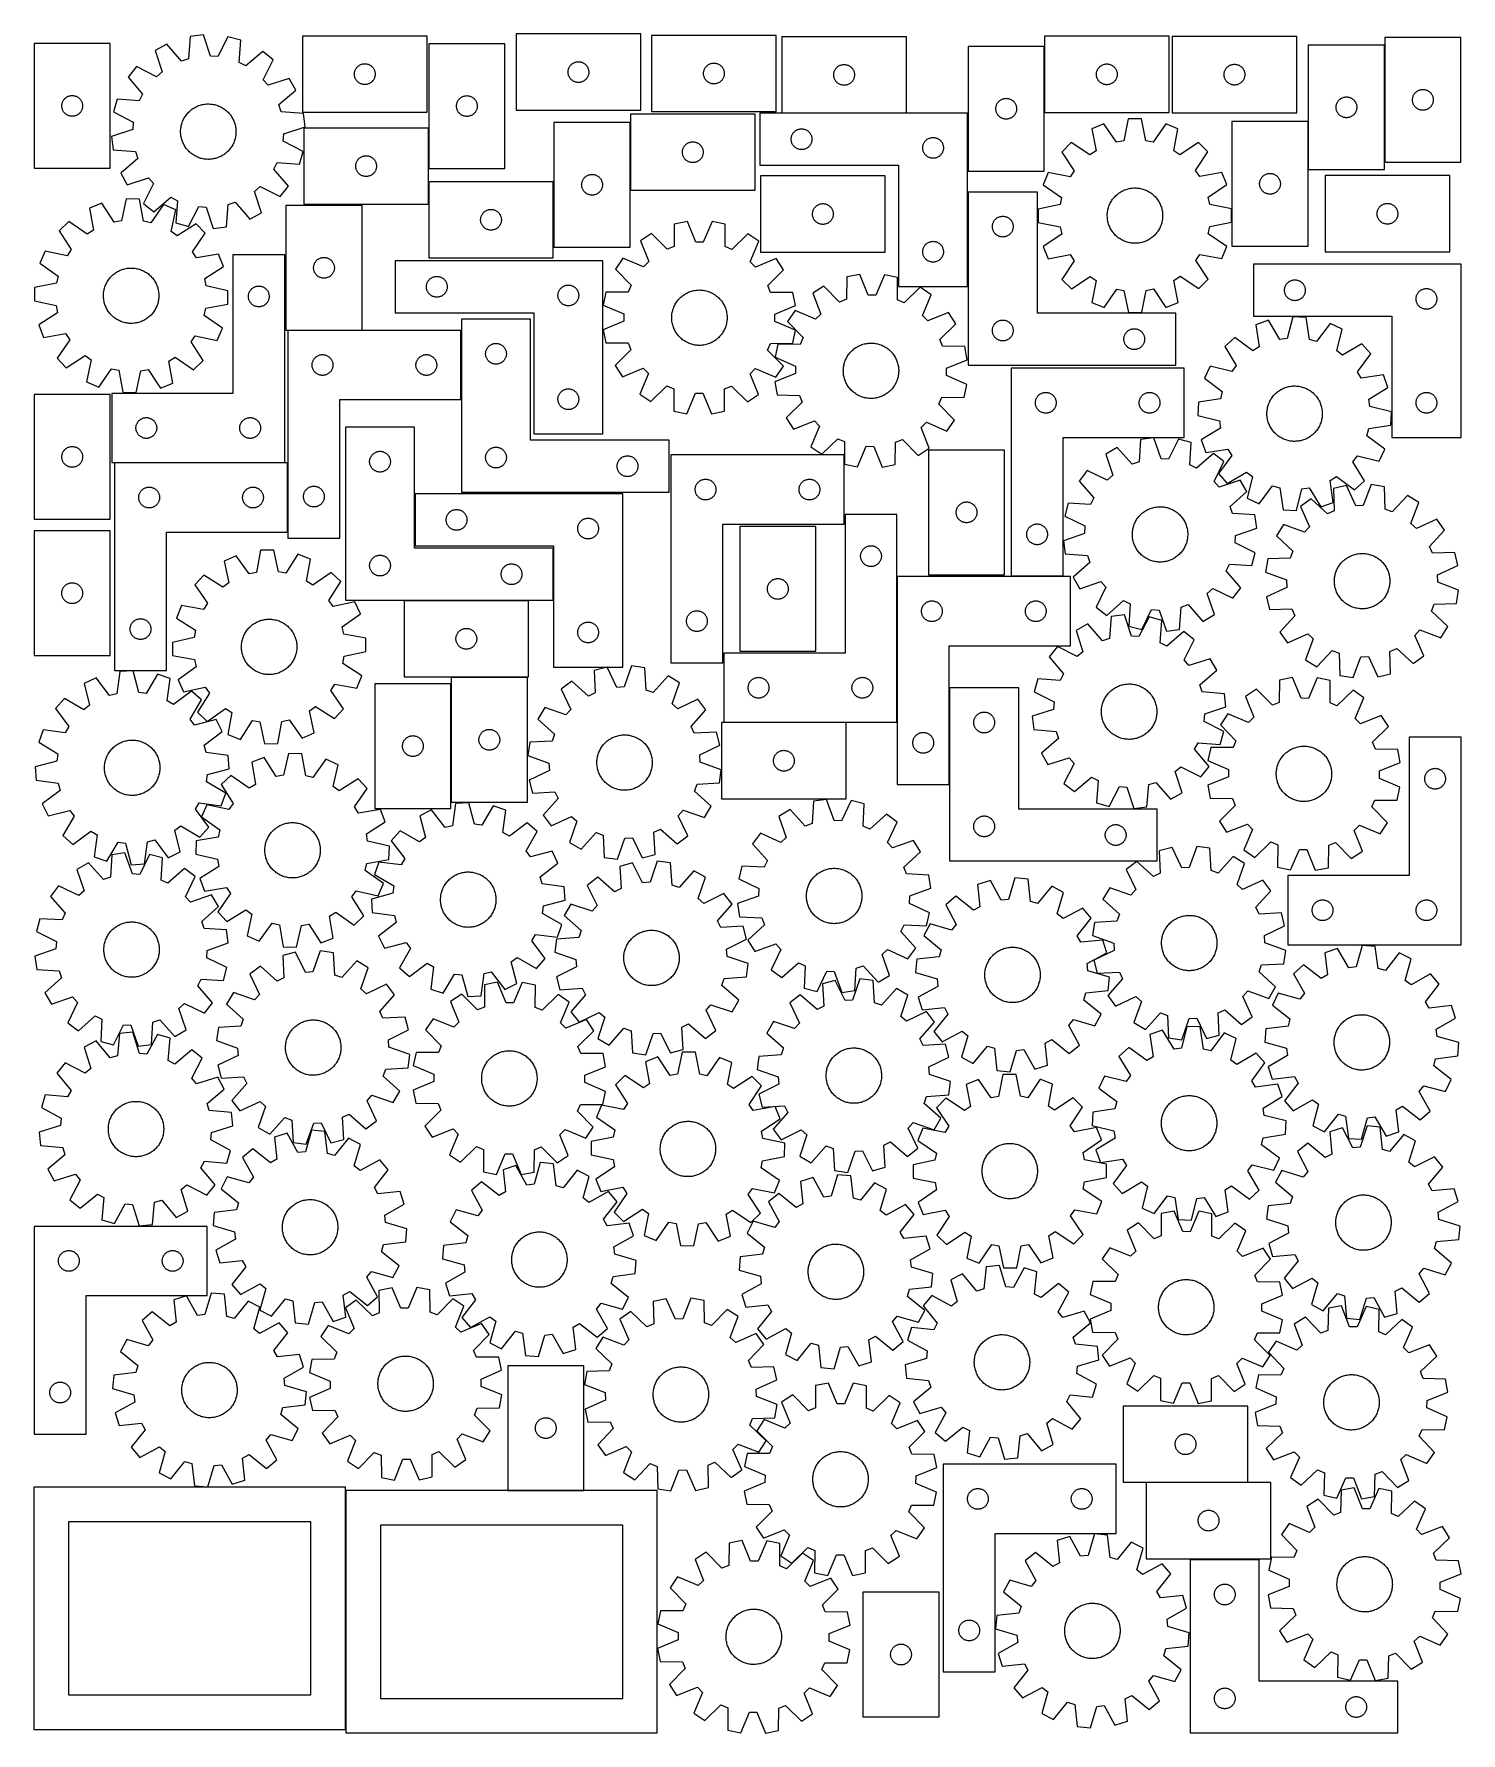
# Model space of a CAD drawing. Header units: millimetres. Extents: x 7 to 1243, y 7 to 1479.
import ezdxf

# ---------------------------------------------------------------- set-up
doc = ezdxf.new("R2010")
doc.units = ezdxf.units.MM
doc.layers.add('CUT', color=7, linetype='CONTINUOUS', true_color=0x000000)

msp = doc.modelspace()

# ---------------------------------------------------------------- linework, layer by layer
at = {"layer": 'CUT'}
for p, q in [((141.955297, 1476.692353), (140.400147, 1457.378526)), ((153.409359, 1478.0671), (141.955297, 1476.692353)), ((159.490697, 1459.669825), (153.409359, 1478.0671)), ((174.729376, 1476.424389), (165.901523, 1459.175869)), ((185.837642, 1473.31121), (174.729376, 1476.424389)), ((184.415733, 1453.987116), (185.837642, 1473.31121)), ((347.287534, 1477.000308), (239.287534, 1477.000308)), ((239.287534, 1477.000308), (239.287534, 1411.000308)), ((347.287534, 1411.000308), (347.287534, 1477.000308)), ((532.440732, 1478.807437), (424.440732, 1478.807437)), ((424.440732, 1478.807437), (424.440732, 1412.807437)), ((532.440732, 1412.807437), (532.440732, 1478.807437)), ((649.925229, 1477.571353), (541.925229, 1477.571353)), ((541.925229, 1477.571353), (541.925229, 1411.571353)), ((649.925229, 1411.571353), (649.925229, 1477.571353)), ((762.750791, 1476.377749), (654.750791, 1476.377749)), ((654.750791, 1476.377749), (654.750791, 1410.377749)), ((762.750791, 1410.377749), (762.750791, 1476.377749)), ((990.481473, 1476.828189), (882.481473, 1476.828189)), ((882.481473, 1476.828189), (882.481473, 1410.828189)), ((990.481473, 1410.828189), (990.481473, 1476.828189)), ((1101.093776, 1476.573797), (993.093776, 1476.573797)), ((993.093776, 1476.573797), (993.093776, 1410.573797)), ((1101.093776, 1410.573797), (1101.093776, 1476.573797)), ((1243.424695, 1475.735416), (1177.424695, 1475.735416)), ((1177.424695, 1475.735416), (1177.424695, 1367.735416)), ((1243.424695, 1367.735416), (1243.424695, 1475.735416)), ((6.703178, 1470.488587), (6.703178, 1362.488587)), ((72.703178, 1470.488587), (6.703178, 1470.488587)), ((72.703178, 1362.488587), (72.703178, 1470.488587)), ((121.629532, 1470.051204), (111.573451, 1464.397823)), ((111.573451, 1464.397823), (117.527762, 1445.959043)), ((134.288287, 1455.381564), (121.629532, 1470.051204)), ((165.901523, 1459.175869), (159.490697, 1459.669825)), ((204.906131, 1463.634725), (190.149536, 1451.077444)), ((213.977469, 1456.507573), (204.906131, 1463.634725)), ((348.767265, 1470.370179), (348.767265, 1362.370179)), ((414.767265, 1470.370179), (348.767265, 1470.370179)), ((414.767265, 1362.370179), (414.767265, 1470.370179)), ((816.259636, 1468.056458), (816.259636, 1360.056458)), ((882.259636, 1468.056458), (816.259636, 1468.056458)), ((882.259636, 1360.056458), (882.259636, 1468.056458)), ((1177.132138, 1469.249088), (1111.132138, 1469.249088)), ((1111.132138, 1469.249088), (1111.132138, 1361.249088)), ((1177.132138, 1361.249088), (1177.132138, 1469.249088)), ((95.336351, 1450.483867), (88.209199, 1441.412529)), ((112.645344, 1441.775184), (95.336351, 1450.483867)), ((117.527762, 1445.959043), (112.645344, 1441.775184)), ((140.400147, 1457.378526), (134.288287, 1455.381564)), ((190.149536, 1451.077444), (184.415733, 1453.987116)), ((205.268785, 1439.19858), (213.977469, 1456.507573)), ((284.287534, 1444.000308), (284.306804, 1444.588936)), ((284.306804, 1443.41168), (284.287534, 1444.000308)), ((284.306804, 1444.588936), (284.36453, 1445.175043)), ((284.36453, 1442.825572), (284.306804, 1443.41168)), ((284.36453, 1445.175043), (284.460466, 1445.756121)), ((284.460466, 1445.756121), (284.594201, 1446.329679)), ((284.594201, 1446.329679), (284.765163, 1446.893263)), ((284.765163, 1446.893263), (284.972618, 1447.444459)), ((284.972618, 1447.444459), (285.215679, 1447.980906)), ((285.215679, 1447.980906), (285.493305, 1448.500308)), ((285.493305, 1448.500308), (285.804307, 1449.00044)), ((285.804307, 1449.00044), (286.147354, 1449.479161)), ((286.147354, 1449.479161), (286.520976, 1449.93442)), ((286.520976, 1449.93442), (286.923573, 1450.364269)), ((286.923573, 1450.364269), (287.353421, 1450.766866)), ((287.353421, 1450.766866), (287.808681, 1451.140488)), ((287.808681, 1451.140488), (288.287402, 1451.483534)), ((288.287402, 1451.483534), (288.787534, 1451.794536)), ((288.787534, 1451.794536), (289.306936, 1452.072162)), ((289.306936, 1452.072162), (289.843383, 1452.315224)), ((289.843383, 1452.315224), (290.394579, 1452.522679)), ((290.394579, 1452.522679), (290.958162, 1452.69364)), ((290.958162, 1452.69364), (291.531721, 1452.827375)), ((291.531721, 1452.827375), (292.112798, 1452.923311)), ((292.112798, 1452.923311), (292.698906, 1452.981038)), ((292.698906, 1452.981038), (293.287534, 1453.000308)), ((293.287534, 1453.000308), (293.876162, 1452.981038)), ((293.876162, 1452.981038), (294.46227, 1452.923311)), ((294.46227, 1452.923311), (295.043347, 1452.827375)), ((295.043347, 1452.827375), (295.616905, 1452.69364)), ((295.616905, 1452.69364), (296.180489, 1452.522679)), ((296.180489, 1452.522679), (296.731685, 1452.315224)), ((296.731685, 1452.315224), (297.268132, 1452.072162)), ((297.268132, 1452.072162), (297.787534, 1451.794536)), ((297.787534, 1451.794536), (298.287666, 1451.483534)), ((298.287666, 1451.483534), (298.766387, 1451.140488)), ((298.766387, 1451.140488), (299.221646, 1450.766866)), ((299.221646, 1450.766866), (299.651495, 1450.364269)), ((299.651495, 1450.364269), (300.054092, 1449.93442)), ((300.054092, 1449.93442), (300.427714, 1449.479161)), ((300.427714, 1449.479161), (300.77076, 1449.00044)), ((300.77076, 1449.00044), (301.081762, 1448.500308)), ((301.081762, 1448.500308), (301.359389, 1447.980906)), ((301.359389, 1447.980906), (301.60245, 1447.444459)), ((301.60245, 1447.444459), (301.809905, 1446.893263)), ((301.809905, 1446.893263), (301.980866, 1446.329679)), ((301.980866, 1446.329679), (302.114601, 1445.756121)), ((302.114601, 1445.756121), (302.210538, 1445.175043)), ((302.210538, 1445.175043), (302.268264, 1444.588936)), ((302.268264, 1443.41168), (302.210538, 1442.825572)), ((302.268264, 1444.588936), (302.287534, 1444.000308)), ((302.287534, 1444.000308), (302.268264, 1443.41168)), ((469.440732, 1445.807437), (469.460002, 1446.396065)), ((469.460002, 1445.218808), (469.440732, 1445.807437)), ((469.460002, 1446.396065), (469.517728, 1446.982172)), ((469.517728, 1444.632701), (469.460002, 1445.218808)), ((469.517728, 1446.982172), (469.613665, 1447.56325)), ((469.613665, 1444.051624), (469.517728, 1444.632701)), ((469.613665, 1447.56325), (469.7474, 1448.136808)), ((469.7474, 1443.478065), (469.613665, 1444.051624)), ((469.7474, 1448.136808), (469.918361, 1448.700392)), ((469.918361, 1442.914481), (469.7474, 1443.478065)), ((469.918361, 1448.700392), (470.125816, 1449.251588)), ((470.125816, 1442.363286), (469.918361, 1442.914481)), ((470.125816, 1449.251588), (470.368877, 1449.788035)), ((470.368877, 1449.788035), (470.646503, 1450.307437)), ((470.646503, 1450.307437), (470.957506, 1450.807569)), ((470.957506, 1450.807569), (471.300552, 1451.286289)), ((471.300552, 1451.286289), (471.674174, 1451.741549)), ((471.674174, 1451.741549), (472.076771, 1452.171398)), ((472.076771, 1452.171398), (472.50662, 1452.573995)), ((472.50662, 1452.573995), (472.961879, 1452.947617)), ((472.961879, 1452.947617), (473.4406, 1453.290663)), ((473.4406, 1453.290663), (473.940732, 1453.601665)), ((473.940732, 1453.601665), (474.460134, 1453.879291)), ((474.460134, 1453.879291), (474.996581, 1454.122352)), ((474.996581, 1454.122352), (475.547777, 1454.329808)), ((475.547777, 1454.329808), (476.111361, 1454.500769)), ((476.111361, 1454.500769), (476.684919, 1454.634504)), ((476.684919, 1454.634504), (477.265996, 1454.73044)), ((477.265996, 1454.73044), (477.852104, 1454.788167)), ((477.852104, 1454.788167), (478.440732, 1454.807437)), ((478.440732, 1454.807437), (479.02936, 1454.788167)), ((479.02936, 1454.788167), (479.615468, 1454.73044)), ((479.615468, 1454.73044), (480.196545, 1454.634504)), ((480.196545, 1454.634504), (480.770103, 1454.500769)), ((480.770103, 1454.500769), (481.333687, 1454.329808)), ((481.333687, 1454.329808), (481.884883, 1454.122352)), ((481.884883, 1454.122352), (482.42133, 1453.879291)), ((482.42133, 1453.879291), (482.940732, 1453.601665)), ((482.940732, 1453.601665), (483.440864, 1453.290663)), ((483.440864, 1453.290663), (483.919585, 1452.947617)), ((483.919585, 1452.947617), (484.374844, 1452.573995)), ((484.374844, 1452.573995), (484.804693, 1452.171398)), ((484.804693, 1452.171398), (485.20729, 1451.741549)), ((485.20729, 1451.741549), (485.580912, 1451.286289)), ((485.580912, 1451.286289), (485.923959, 1450.807569)), ((485.923959, 1450.807569), (486.234961, 1450.307437)), ((486.234961, 1450.307437), (486.512587, 1449.788035)), ((486.512587, 1449.788035), (486.755648, 1449.251588)), ((486.755648, 1449.251588), (486.963103, 1448.700392)), ((486.963103, 1442.914481), (486.755648, 1442.363286)), ((486.963103, 1448.700392), (487.134065, 1448.136808)), ((487.134065, 1443.478065), (486.963103, 1442.914481)), ((487.134065, 1448.136808), (487.2678, 1447.56325)), ((487.2678, 1444.051624), (487.134065, 1443.478065)), ((487.2678, 1447.56325), (487.363736, 1446.982172)), ((487.363736, 1444.632701), (487.2678, 1444.051624)), ((487.363736, 1446.982172), (487.421462, 1446.396065)), ((487.421462, 1445.218808), (487.363736, 1444.632701)), ((487.421462, 1446.396065), (487.440732, 1445.807437)), ((487.440732, 1445.807437), (487.421462, 1445.218808)), ((586.925229, 1444.571353), (586.944499, 1445.159981)), ((586.944499, 1443.982724), (586.925229, 1444.571353)), ((586.944499, 1445.159981), (587.002225, 1445.746088)), ((587.002225, 1443.396617), (586.944499, 1443.982724)), ((587.002225, 1445.746088), (587.098162, 1446.327166)), ((587.098162, 1442.81554), (587.002225, 1443.396617)), ((587.098162, 1446.327166), (587.231897, 1446.900724)), ((587.231897, 1446.900724), (587.402858, 1447.464308)), ((587.402858, 1447.464308), (587.610313, 1448.015504)), ((587.610313, 1448.015504), (587.853374, 1448.551951)), ((587.853374, 1448.551951), (588.131001, 1449.071353)), ((588.131001, 1449.071353), (588.442003, 1449.571485)), ((588.442003, 1449.571485), (588.785049, 1450.050205)), ((588.785049, 1450.050205), (589.158671, 1450.505465)), ((589.158671, 1450.505465), (589.561268, 1450.935314)), ((589.561268, 1450.935314), (589.991117, 1451.337911)), ((589.991117, 1451.337911), (590.446376, 1451.711533)), ((590.446376, 1451.711533), (590.925097, 1452.054579)), ((590.925097, 1452.054579), (591.425229, 1452.365581)), ((591.425229, 1452.365581), (591.944631, 1452.643207)), ((591.944631, 1452.643207), (592.481078, 1452.886268)), ((592.481078, 1452.886268), (593.032274, 1453.093724)), ((593.032274, 1453.093724), (593.595858, 1453.264685)), ((593.595858, 1453.264685), (594.169416, 1453.39842)), ((594.169416, 1453.39842), (594.750493, 1453.494356)), ((594.750493, 1453.494356), (595.336601, 1453.552083)), ((595.336601, 1453.552083), (595.925229, 1453.571353)), ((595.925229, 1453.571353), (596.513857, 1453.552083)), ((596.513857, 1453.552083), (597.099965, 1453.494356)), ((597.099965, 1453.494356), (597.681042, 1453.39842)), ((597.681042, 1453.39842), (598.254601, 1453.264685)), ((598.254601, 1453.264685), (598.818184, 1453.093724)), ((598.818184, 1453.093724), (599.36938, 1452.886268)), ((599.36938, 1452.886268), (599.905827, 1452.643207)), ((599.905827, 1452.643207), (600.425229, 1452.365581)), ((600.425229, 1452.365581), (600.925361, 1452.054579)), ((600.925361, 1452.054579), (601.404082, 1451.711533)), ((601.404082, 1451.711533), (601.859341, 1451.337911)), ((601.859341, 1451.337911), (602.28919, 1450.935314)), ((602.28919, 1450.935314), (602.691787, 1450.505465)), ((602.691787, 1450.505465), (603.065409, 1450.050205)), ((603.065409, 1450.050205), (603.408456, 1449.571485)), ((603.408456, 1449.571485), (603.719458, 1449.071353)), ((603.719458, 1449.071353), (603.997084, 1448.551951)), ((603.997084, 1448.551951), (604.240145, 1448.015504)), ((604.240145, 1448.015504), (604.4476, 1447.464308)), ((604.4476, 1447.464308), (604.618562, 1446.900724)), ((604.618562, 1446.900724), (604.752297, 1446.327166)), ((604.752297, 1446.327166), (604.848233, 1445.746088)), ((604.848233, 1443.396617), (604.752297, 1442.81554)), ((604.848233, 1445.746088), (604.905959, 1445.159981)), ((604.905959, 1443.982724), (604.848233, 1443.396617)), ((604.905959, 1445.159981), (604.925229, 1444.571353)), ((604.925229, 1444.571353), (604.905959, 1443.982724)), ((699.750791, 1443.377749), (699.77006, 1443.966377)), ((699.77006, 1442.789121), (699.750791, 1443.377749)), ((699.77006, 1443.966377), (699.827787, 1444.552485)), ((699.827787, 1444.552485), (699.923723, 1445.133562)), ((699.923723, 1445.133562), (700.057458, 1445.707121)), ((700.057458, 1445.707121), (700.22842, 1446.270704)), ((700.22842, 1446.270704), (700.435875, 1446.8219)), ((700.435875, 1446.8219), (700.678936, 1447.358347)), ((700.678936, 1447.358347), (700.956562, 1447.877749)), ((700.956562, 1447.877749), (701.267564, 1448.377881)), ((701.267564, 1448.377881), (701.610611, 1448.856602)), ((701.610611, 1448.856602), (701.984232, 1449.311861)), ((701.984232, 1449.311861), (702.38683, 1449.74171)), ((702.38683, 1449.74171), (702.816678, 1450.144307)), ((702.816678, 1450.144307), (703.271938, 1450.517929)), ((703.271938, 1450.517929), (703.750659, 1450.860976)), ((703.750659, 1450.860976), (704.250791, 1451.171978)), ((704.250791, 1451.171978), (704.770192, 1451.449604)), ((704.770192, 1451.449604), (705.30664, 1451.692665)), ((705.30664, 1451.692665), (705.857835, 1451.90012)), ((705.857835, 1451.90012), (706.421419, 1452.071082)), ((706.421419, 1452.071082), (706.994978, 1452.204817)), ((706.994978, 1452.204817), (707.576055, 1452.300753)), ((707.576055, 1452.300753), (708.162163, 1452.358479)), ((708.162163, 1452.358479), (708.750791, 1452.377749)), ((708.750791, 1452.377749), (709.339419, 1452.358479)), ((709.339419, 1452.358479), (709.925526, 1452.300753)), ((709.925526, 1452.300753), (710.506604, 1452.204817)), ((710.506604, 1452.204817), (711.080162, 1452.071082)), ((711.080162, 1452.071082), (711.643746, 1451.90012)), ((711.643746, 1451.90012), (712.194942, 1451.692665)), ((712.194942, 1451.692665), (712.731389, 1451.449604)), ((712.731389, 1451.449604), (713.250791, 1451.171978)), ((713.250791, 1451.171978), (713.750923, 1450.860976)), ((713.750923, 1450.860976), (714.229644, 1450.517929)), ((714.229644, 1450.517929), (714.684903, 1450.144307)), ((714.684903, 1450.144307), (715.114752, 1449.74171)), ((715.114752, 1449.74171), (715.517349, 1449.311861)), ((715.517349, 1449.311861), (715.890971, 1448.856602)), ((715.890971, 1448.856602), (716.234017, 1448.377881)), ((716.234017, 1448.377881), (716.545019, 1447.877749)), ((716.545019, 1447.877749), (716.822645, 1447.358347)), ((716.822645, 1447.358347), (717.065706, 1446.8219)), ((717.065706, 1446.8219), (717.273162, 1446.270704)), ((717.273162, 1446.270704), (717.444123, 1445.707121)), ((717.444123, 1445.707121), (717.577858, 1445.133562)), ((717.577858, 1445.133562), (717.673794, 1444.552485)), ((717.673794, 1444.552485), (717.731521, 1443.966377)), ((717.731521, 1443.966377), (717.750791, 1443.377749)), ((717.750791, 1443.377749), (717.731521, 1442.789121)), ((927.481473, 1443.828189), (927.500743, 1444.416817)), ((927.500743, 1443.23956), (927.481473, 1443.828189)), ((927.500743, 1444.416817), (927.558469, 1445.002924)), ((927.558469, 1442.653453), (927.500743, 1443.23956)), ((927.558469, 1445.002924), (927.654406, 1445.584001)), ((927.654406, 1445.584001), (927.788141, 1446.15756)), ((927.788141, 1446.15756), (927.959102, 1446.721144)), ((927.959102, 1446.721144), (928.166557, 1447.272339)), ((928.166557, 1447.272339), (928.409618, 1447.808787)), ((928.409618, 1447.808787), (928.687244, 1448.328189)), ((928.687244, 1448.328189), (928.998247, 1448.828321)), ((928.998247, 1448.828321), (929.341293, 1449.307041)), ((929.341293, 1449.307041), (929.714915, 1449.762301)), ((929.714915, 1449.762301), (930.117512, 1450.19215)), ((930.117512, 1450.19215), (930.547361, 1450.594747)), ((930.547361, 1450.594747), (931.00262, 1450.968369)), ((931.00262, 1450.968369), (931.481341, 1451.311415)), ((931.481341, 1451.311415), (931.981473, 1451.622417)), ((931.981473, 1451.622417), (932.500875, 1451.900043)), ((932.500875, 1451.900043), (933.037322, 1452.143104)), ((933.037322, 1452.143104), (933.588518, 1452.35056)), ((933.588518, 1452.35056), (934.152102, 1452.521521)), ((934.152102, 1452.521521), (934.72566, 1452.655256)), ((934.72566, 1452.655256), (935.306737, 1452.751192)), ((935.306737, 1452.751192), (935.892845, 1452.808919)), ((935.892845, 1452.808919), (936.481473, 1452.828189)), ((936.481473, 1452.828189), (937.070101, 1452.808919)), ((937.070101, 1452.808919), (937.656209, 1452.751192)), ((937.656209, 1452.751192), (938.237286, 1452.655256)), ((938.237286, 1452.655256), (938.810844, 1452.521521)), ((938.810844, 1452.521521), (939.374428, 1452.35056)), ((939.374428, 1452.35056), (939.925624, 1452.143104)), ((939.925624, 1452.143104), (940.462071, 1451.900043)), ((940.462071, 1451.900043), (940.981473, 1451.622417)), ((940.981473, 1451.622417), (941.481605, 1451.311415)), ((941.481605, 1451.311415), (941.960326, 1450.968369)), ((941.960326, 1450.968369), (942.415585, 1450.594747)), ((942.415585, 1450.594747), (942.845434, 1450.19215)), ((942.845434, 1450.19215), (943.248031, 1449.762301)), ((943.248031, 1449.762301), (943.621653, 1449.307041)), ((943.621653, 1449.307041), (943.9647, 1448.828321)), ((943.9647, 1448.828321), (944.275702, 1448.328189)), ((944.275702, 1448.328189), (944.553328, 1447.808787)), ((944.553328, 1447.808787), (944.796389, 1447.272339)), ((944.796389, 1447.272339), (945.003844, 1446.721144)), ((945.003844, 1446.721144), (945.174805, 1446.15756)), ((945.174805, 1446.15756), (945.308541, 1445.584001)), ((945.308541, 1445.584001), (945.404477, 1445.002924)), ((945.404477, 1445.002924), (945.462203, 1444.416817)), ((945.462203, 1443.23956), (945.404477, 1442.653453)), ((945.462203, 1444.416817), (945.481473, 1443.828189)), ((945.481473, 1443.828189), (945.462203, 1443.23956)), ((1038.093776, 1443.573797), (1038.113046, 1444.162425)), ((1038.113046, 1442.985169), (1038.093776, 1443.573797)), ((1038.113046, 1444.162425), (1038.170772, 1444.748533)), ((1038.170772, 1442.399061), (1038.113046, 1442.985169)), ((1038.170772, 1444.748533), (1038.266708, 1445.32961)), ((1038.266708, 1445.32961), (1038.400443, 1445.903168)), ((1038.400443, 1445.903168), (1038.571405, 1446.466752)), ((1038.571405, 1446.466752), (1038.77886, 1447.017948)), ((1038.77886, 1447.017948), (1039.021921, 1447.554395)), ((1039.021921, 1447.554395), (1039.299547, 1448.073797)), ((1039.299547, 1448.073797), (1039.610549, 1448.573929)), ((1039.610549, 1448.573929), (1039.953596, 1449.05265)), ((1039.953596, 1449.05265), (1040.327218, 1449.507909)), ((1040.327218, 1449.507909), (1040.729815, 1449.937758)), ((1040.729815, 1449.937758), (1041.159664, 1450.340355)), ((1041.159664, 1450.340355), (1041.614923, 1450.713977)), ((1041.614923, 1450.713977), (1042.093644, 1451.057024)), ((1042.093644, 1451.057024), (1042.593776, 1451.368026)), ((1042.593776, 1451.368026), (1043.113178, 1451.645652)), ((1043.113178, 1451.645652), (1043.649625, 1451.888713)), ((1043.649625, 1451.888713), (1044.200821, 1452.096168)), ((1044.200821, 1452.096168), (1044.764404, 1452.267129)), ((1044.764404, 1452.267129), (1045.337963, 1452.400865)), ((1045.337963, 1452.400865), (1045.91904, 1452.496801)), ((1045.91904, 1452.496801), (1046.505148, 1452.554527)), ((1046.505148, 1452.554527), (1047.093776, 1452.573797)), ((1047.093776, 1452.573797), (1047.682404, 1452.554527)), ((1047.682404, 1452.554527), (1048.268512, 1452.496801)), ((1048.268512, 1452.496801), (1048.849589, 1452.400865)), ((1048.849589, 1452.400865), (1049.423147, 1452.267129)), ((1049.423147, 1452.267129), (1049.986731, 1452.096168)), ((1049.986731, 1452.096168), (1050.537927, 1451.888713)), ((1050.537927, 1451.888713), (1051.074374, 1451.645652)), ((1051.074374, 1451.645652), (1051.593776, 1451.368026)), ((1051.593776, 1451.368026), (1052.093908, 1451.057024)), ((1052.093908, 1451.057024), (1052.572629, 1450.713977)), ((1052.572629, 1450.713977), (1053.027888, 1450.340355)), ((1053.027888, 1450.340355), (1053.457737, 1449.937758)), ((1053.457737, 1449.937758), (1053.860334, 1449.507909)), ((1053.860334, 1449.507909), (1054.233956, 1449.05265)), ((1054.233956, 1449.05265), (1054.577002, 1448.573929)), ((1054.577002, 1448.573929), (1054.888005, 1448.073797)), ((1054.888005, 1448.073797), (1055.165631, 1447.554395)), ((1055.165631, 1447.554395), (1055.408692, 1447.017948)), ((1055.408692, 1447.017948), (1055.616147, 1446.466752)), ((1055.616147, 1446.466752), (1055.787108, 1445.903168)), ((1055.787108, 1445.903168), (1055.920843, 1445.32961)), ((1055.920843, 1445.32961), (1056.01678, 1444.748533)), ((1056.01678, 1444.748533), (1056.074506, 1444.162425)), ((1056.074506, 1442.985169), (1056.01678, 1442.399061)), ((1056.074506, 1444.162425), (1056.093776, 1443.573797)), ((1056.093776, 1443.573797), (1056.074506, 1442.985169)), ((88.209199, 1441.412529), (100.76648, 1426.655934)), ((209.452645, 1434.316162), (205.268785, 1439.19858)), ((227.891425, 1440.270472), (209.452645, 1434.316162)), ((218.875166, 1417.555636), (233.544805, 1430.214392)), ((233.544805, 1430.214392), (227.891425, 1440.270472)), ((284.460466, 1442.244495), (284.36453, 1442.825572)), ((284.594201, 1441.670936), (284.460466, 1442.244495)), ((284.765163, 1441.107353), (284.594201, 1441.670936)), ((284.972618, 1440.556157), (284.765163, 1441.107353)), ((285.215679, 1440.01971), (284.972618, 1440.556157)), ((285.493305, 1439.500308), (285.215679, 1440.01971)), ((285.804307, 1439.000176), (285.493305, 1439.500308)), ((286.147354, 1438.521455), (285.804307, 1439.000176)), ((286.520976, 1438.066195), (286.147354, 1438.521455)), ((286.923573, 1437.636347), (286.520976, 1438.066195)), ((287.353421, 1437.233749), (286.923573, 1437.636347)), ((287.808681, 1436.860128), (287.353421, 1437.233749)), ((288.287402, 1436.517081), (287.808681, 1436.860128)), ((288.787534, 1436.206079), (288.287402, 1436.517081)), ((289.306936, 1435.928453), (288.787534, 1436.206079)), ((289.843383, 1435.685392), (289.306936, 1435.928453)), ((290.394579, 1435.477937), (289.843383, 1435.685392)), ((290.958162, 1435.306975), (290.394579, 1435.477937)), ((291.531721, 1435.17324), (290.958162, 1435.306975)), ((292.112798, 1435.077304), (291.531721, 1435.17324)), ((292.698906, 1435.019577), (292.112798, 1435.077304)), ((293.287534, 1435.000308), (292.698906, 1435.019577)), ((293.876162, 1435.019577), (293.287534, 1435.000308)), ((294.46227, 1435.077304), (293.876162, 1435.019577)), ((295.043347, 1435.17324), (294.46227, 1435.077304)), ((295.616905, 1435.306975), (295.043347, 1435.17324)), ((296.180489, 1435.477937), (295.616905, 1435.306975)), ((296.731685, 1435.685392), (296.180489, 1435.477937)), ((297.268132, 1435.928453), (296.731685, 1435.685392)), ((297.787534, 1436.206079), (297.268132, 1435.928453)), ((298.287666, 1436.517081), (297.787534, 1436.206079)), ((298.766387, 1436.860128), (298.287666, 1436.517081)), ((299.221646, 1437.233749), (298.766387, 1436.860128)), ((299.651495, 1437.636347), (299.221646, 1437.233749)), ((300.054092, 1438.066195), (299.651495, 1437.636347)), ((300.427714, 1438.521455), (300.054092, 1438.066195)), ((300.77076, 1439.000176), (300.427714, 1438.521455)), ((301.081762, 1439.500308), (300.77076, 1439.000176)), ((301.359389, 1440.01971), (301.081762, 1439.500308)), ((301.60245, 1440.556157), (301.359389, 1440.01971)), ((301.809905, 1441.107353), (301.60245, 1440.556157)), ((301.980866, 1441.670936), (301.809905, 1441.107353)), ((302.114601, 1442.244495), (301.980866, 1441.670936)), ((302.210538, 1442.825572), (302.114601, 1442.244495)), ((470.368877, 1441.826838), (470.125816, 1442.363286)), ((470.646503, 1441.307437), (470.368877, 1441.826838)), ((470.957506, 1440.807305), (470.646503, 1441.307437)), ((471.300552, 1440.328584), (470.957506, 1440.807305)), ((471.674174, 1439.873324), (471.300552, 1440.328584)), ((472.076771, 1439.443476), (471.674174, 1439.873324)), ((472.50662, 1439.040878), (472.076771, 1439.443476)), ((472.961879, 1438.667257), (472.50662, 1439.040878)), ((473.4406, 1438.32421), (472.961879, 1438.667257)), ((473.940732, 1438.013208), (473.4406, 1438.32421)), ((474.460134, 1437.735582), (473.940732, 1438.013208)), ((474.996581, 1437.492521), (474.460134, 1437.735582)), ((475.547777, 1437.285065), (474.996581, 1437.492521)), ((476.111361, 1437.114104), (475.547777, 1437.285065)), ((476.684919, 1436.980369), (476.111361, 1437.114104)), ((477.265996, 1436.884433), (476.684919, 1436.980369)), ((477.852104, 1436.826706), (477.265996, 1436.884433)), ((478.440732, 1436.807437), (477.852104, 1436.826706)), ((479.02936, 1436.826706), (478.440732, 1436.807437)), ((479.615468, 1436.884433), (479.02936, 1436.826706)), ((480.196545, 1436.980369), (479.615468, 1436.884433)), ((480.770103, 1437.114104), (480.196545, 1436.980369)), ((481.333687, 1437.285065), (480.770103, 1437.114104)), ((481.884883, 1437.492521), (481.333687, 1437.285065)), ((482.42133, 1437.735582), (481.884883, 1437.492521)), ((482.940732, 1438.013208), (482.42133, 1437.735582)), ((483.440864, 1438.32421), (482.940732, 1438.013208)), ((483.919585, 1438.667257), (483.440864, 1438.32421)), ((484.374844, 1439.040878), (483.919585, 1438.667257)), ((484.804693, 1439.443476), (484.374844, 1439.040878)), ((485.20729, 1439.873324), (484.804693, 1439.443476)), ((485.580912, 1440.328584), (485.20729, 1439.873324)), ((485.923959, 1440.807305), (485.580912, 1440.328584)), ((486.234961, 1441.307437), (485.923959, 1440.807305)), ((486.512587, 1441.826838), (486.234961, 1441.307437)), ((486.755648, 1442.363286), (486.512587, 1441.826838)), ((587.231897, 1442.241981), (587.098162, 1442.81554)), ((587.402858, 1441.678397), (587.231897, 1442.241981)), ((587.610313, 1441.127202), (587.402858, 1441.678397)), ((587.853374, 1440.590754), (587.610313, 1441.127202)), ((588.131001, 1440.071353), (587.853374, 1440.590754)), ((588.442003, 1439.571221), (588.131001, 1440.071353)), ((588.785049, 1439.0925), (588.442003, 1439.571221)), ((589.158671, 1438.63724), (588.785049, 1439.0925)), ((589.561268, 1438.207392), (589.158671, 1438.63724)), ((589.991117, 1437.804794), (589.561268, 1438.207392)), ((590.446376, 1437.431173), (589.991117, 1437.804794)), ((590.925097, 1437.088126), (590.446376, 1437.431173)), ((591.425229, 1436.777124), (590.925097, 1437.088126)), ((591.944631, 1436.499498), (591.425229, 1436.777124)), ((592.481078, 1436.256437), (591.944631, 1436.499498)), ((593.032274, 1436.048981), (592.481078, 1436.256437)), ((593.595858, 1435.87802), (593.032274, 1436.048981)), ((594.169416, 1435.744285), (593.595858, 1435.87802)), ((594.750493, 1435.648349), (594.169416, 1435.744285)), ((595.336601, 1435.590622), (594.750493, 1435.648349)), ((595.925229, 1435.571353), (595.336601, 1435.590622)), ((596.513857, 1435.590622), (595.925229, 1435.571353)), ((597.099965, 1435.648349), (596.513857, 1435.590622)), ((597.681042, 1435.744285), (597.099965, 1435.648349)), ((598.254601, 1435.87802), (597.681042, 1435.744285)), ((598.818184, 1436.048981), (598.254601, 1435.87802)), ((599.36938, 1436.256437), (598.818184, 1436.048981)), ((599.905827, 1436.499498), (599.36938, 1436.256437)), ((600.425229, 1436.777124), (599.905827, 1436.499498)), ((600.925361, 1437.088126), (600.425229, 1436.777124)), ((601.404082, 1437.431173), (600.925361, 1437.088126)), ((601.859341, 1437.804794), (601.404082, 1437.431173)), ((602.28919, 1438.207392), (601.859341, 1437.804794)), ((602.691787, 1438.63724), (602.28919, 1438.207392)), ((603.065409, 1439.0925), (602.691787, 1438.63724)), ((603.408456, 1439.571221), (603.065409, 1439.0925)), ((603.719458, 1440.071353), (603.408456, 1439.571221)), ((603.997084, 1440.590754), (603.719458, 1440.071353)), ((604.240145, 1441.127202), (603.997084, 1440.590754)), ((604.4476, 1441.678397), (604.240145, 1441.127202)), ((604.618562, 1442.241981), (604.4476, 1441.678397)), ((604.752297, 1442.81554), (604.618562, 1442.241981)), ((699.827787, 1442.203013), (699.77006, 1442.789121)), ((699.923723, 1441.621936), (699.827787, 1442.203013)), ((700.057458, 1441.048378), (699.923723, 1441.621936)), ((700.22842, 1440.484794), (700.057458, 1441.048378)), ((700.435875, 1439.933598), (700.22842, 1440.484794)), ((700.678936, 1439.397151), (700.435875, 1439.933598)), ((700.956562, 1438.877749), (700.678936, 1439.397151)), ((701.267564, 1438.377617), (700.956562, 1438.877749)), ((701.610611, 1437.898896), (701.267564, 1438.377617)), ((701.984232, 1437.443637), (701.610611, 1437.898896)), ((702.38683, 1437.013788), (701.984232, 1437.443637)), ((702.816678, 1436.611191), (702.38683, 1437.013788)), ((703.271938, 1436.237569), (702.816678, 1436.611191)), ((703.750659, 1435.894523), (703.271938, 1436.237569)), ((704.250791, 1435.58352), (703.750659, 1435.894523)), ((704.770192, 1435.305894), (704.250791, 1435.58352)), ((705.30664, 1435.062833), (704.770192, 1435.305894)), ((705.857835, 1434.855378), (705.30664, 1435.062833)), ((706.421419, 1434.684417), (705.857835, 1434.855378)), ((706.994978, 1434.550682), (706.421419, 1434.684417)), ((707.576055, 1434.454745), (706.994978, 1434.550682)), ((708.162163, 1434.397019), (707.576055, 1434.454745)), ((708.750791, 1434.377749), (708.162163, 1434.397019)), ((709.339419, 1434.397019), (708.750791, 1434.377749)), ((709.925526, 1434.454745), (709.339419, 1434.397019)), ((710.506604, 1434.550682), (709.925526, 1434.454745)), ((711.080162, 1434.684417), (710.506604, 1434.550682)), ((711.643746, 1434.855378), (711.080162, 1434.684417)), ((712.194942, 1435.062833), (711.643746, 1434.855378)), ((712.731389, 1435.305894), (712.194942, 1435.062833)), ((713.250791, 1435.58352), (712.731389, 1435.305894)), ((713.750923, 1435.894523), (713.250791, 1435.58352)), ((714.229644, 1436.237569), (713.750923, 1435.894523)), ((714.684903, 1436.611191), (714.229644, 1436.237569)), ((715.114752, 1437.013788), (714.684903, 1436.611191)), ((715.517349, 1437.443637), (715.114752, 1437.013788)), ((715.890971, 1437.898896), (715.517349, 1437.443637)), ((716.234017, 1438.377617), (715.890971, 1437.898896)), ((716.545019, 1438.877749), (716.234017, 1438.377617)), ((716.822645, 1439.397151), (716.545019, 1438.877749)), ((717.065706, 1439.933598), (716.822645, 1439.397151)), ((717.273162, 1440.484794), (717.065706, 1439.933598)), ((717.444123, 1441.048378), (717.273162, 1440.484794)), ((717.577858, 1441.621936), (717.444123, 1441.048378)), ((717.673794, 1442.203013), (717.577858, 1441.621936)), ((717.731521, 1442.789121), (717.673794, 1442.203013)), ((927.654406, 1442.072376), (927.558469, 1442.653453)), ((927.788141, 1441.498817), (927.654406, 1442.072376)), ((927.959102, 1440.935233), (927.788141, 1441.498817)), ((928.166557, 1440.384038), (927.959102, 1440.935233)), ((928.409618, 1439.84759), (928.166557, 1440.384038)), ((928.687244, 1439.328189), (928.409618, 1439.84759)), ((928.998247, 1438.828056), (928.687244, 1439.328189)), ((929.341293, 1438.349336), (928.998247, 1438.828056)), ((929.714915, 1437.894076), (929.341293, 1438.349336)), ((930.117512, 1437.464228), (929.714915, 1437.894076)), ((930.547361, 1437.06163), (930.117512, 1437.464228)), ((931.00262, 1436.688009), (930.547361, 1437.06163)), ((931.481341, 1436.344962), (931.00262, 1436.688009)), ((931.981473, 1436.03396), (931.481341, 1436.344962)), ((932.500875, 1435.756334), (931.981473, 1436.03396)), ((933.037322, 1435.513273), (932.500875, 1435.756334)), ((933.588518, 1435.305817), (933.037322, 1435.513273)), ((934.152102, 1435.134856), (933.588518, 1435.305817)), ((934.72566, 1435.001121), (934.152102, 1435.134856)), ((935.306737, 1434.905185), (934.72566, 1435.001121)), ((935.892845, 1434.847458), (935.306737, 1434.905185)), ((936.481473, 1434.828189), (935.892845, 1434.847458)), ((937.070101, 1434.847458), (936.481473, 1434.828189)), ((937.656209, 1434.905185), (937.070101, 1434.847458)), ((938.237286, 1435.001121), (937.656209, 1434.905185)), ((938.810844, 1435.134856), (938.237286, 1435.001121)), ((939.374428, 1435.305817), (938.810844, 1435.134856)), ((939.925624, 1435.513273), (939.374428, 1435.305817)), ((940.462071, 1435.756334), (939.925624, 1435.513273)), ((940.981473, 1436.03396), (940.462071, 1435.756334)), ((941.481605, 1436.344962), (940.981473, 1436.03396)), ((941.960326, 1436.688009), (941.481605, 1436.344962)), ((942.415585, 1437.06163), (941.960326, 1436.688009)), ((942.845434, 1437.464228), (942.415585, 1437.06163)), ((943.248031, 1437.894076), (942.845434, 1437.464228)), ((943.621653, 1438.349336), (943.248031, 1437.894076)), ((943.9647, 1438.828056), (943.621653, 1438.349336)), ((944.275702, 1439.328189), (943.9647, 1438.828056)), ((944.553328, 1439.84759), (944.275702, 1439.328189)), ((944.796389, 1440.384038), (944.553328, 1439.84759)), ((945.003844, 1440.935233), (944.796389, 1440.384038)), ((945.174805, 1441.498817), (945.003844, 1440.935233)), ((945.308541, 1442.072376), (945.174805, 1441.498817)), ((945.404477, 1442.653453), (945.308541, 1442.072376)), ((1038.266708, 1441.817984), (1038.170772, 1442.399061)), ((1038.400443, 1441.244426), (1038.266708, 1441.817984)), ((1038.571405, 1440.680842), (1038.400443, 1441.244426)), ((1038.77886, 1440.129646), (1038.571405, 1440.680842)), ((1039.021921, 1439.593199), (1038.77886, 1440.129646)), ((1039.299547, 1439.073797), (1039.021921, 1439.593199)), ((1039.610549, 1438.573665), (1039.299547, 1439.073797)), ((1039.953596, 1438.094944), (1039.610549, 1438.573665)), ((1040.327218, 1437.639685), (1039.953596, 1438.094944)), ((1040.729815, 1437.209836), (1040.327218, 1437.639685)), ((1041.159664, 1436.807239), (1040.729815, 1437.209836)), ((1041.614923, 1436.433617), (1041.159664, 1436.807239)), ((1042.093644, 1436.090571), (1041.614923, 1436.433617)), ((1042.593776, 1435.779568), (1042.093644, 1436.090571)), ((1043.113178, 1435.501942), (1042.593776, 1435.779568)), ((1043.649625, 1435.258881), (1043.113178, 1435.501942)), ((1044.200821, 1435.051426), (1043.649625, 1435.258881)), ((1044.764404, 1434.880465), (1044.200821, 1435.051426)), ((1045.337963, 1434.74673), (1044.764404, 1434.880465)), ((1045.91904, 1434.650793), (1045.337963, 1434.74673)), ((1046.505148, 1434.593067), (1045.91904, 1434.650793)), ((1047.093776, 1434.573797), (1046.505148, 1434.593067)), ((1047.682404, 1434.593067), (1047.093776, 1434.573797)), ((1048.268512, 1434.650793), (1047.682404, 1434.593067)), ((1048.849589, 1434.74673), (1048.268512, 1434.650793)), ((1049.423147, 1434.880465), (1048.849589, 1434.74673)), ((1049.986731, 1435.051426), (1049.423147, 1434.880465)), ((1050.537927, 1435.258881), (1049.986731, 1435.051426)), ((1051.074374, 1435.501942), (1050.537927, 1435.258881)), ((1051.593776, 1435.779568), (1051.074374, 1435.501942)), ((1052.093908, 1436.090571), (1051.593776, 1435.779568)), ((1052.572629, 1436.433617), (1052.093908, 1436.090571)), ((1053.027888, 1436.807239), (1052.572629, 1436.433617)), ((1053.457737, 1437.209836), (1053.027888, 1436.807239)), ((1053.860334, 1437.639685), (1053.457737, 1437.209836)), ((1054.233956, 1438.094944), (1053.860334, 1437.639685)), ((1054.577002, 1438.573665), (1054.233956, 1438.094944)), ((1054.888005, 1439.073797), (1054.577002, 1438.573665)), ((1055.165631, 1439.593199), (1054.888005, 1439.073797)), ((1055.408692, 1440.129646), (1055.165631, 1439.593199)), ((1055.616147, 1440.680842), (1055.408692, 1440.129646)), ((1055.787108, 1441.244426), (1055.616147, 1440.680842)), ((1055.920843, 1441.817984), (1055.787108, 1441.244426)), ((1056.01678, 1442.399061), (1055.920843, 1441.817984)), ((1204.060734, 1428.099377), (1204.490582, 1428.501974)), ((1204.490582, 1428.501974), (1204.945842, 1428.875596)), ((1204.945842, 1428.875596), (1205.424563, 1429.218642)), ((1205.424563, 1429.218642), (1205.924695, 1429.529644)), ((1205.924695, 1429.529644), (1206.444096, 1429.80727)), ((1206.444096, 1429.80727), (1206.980544, 1430.050332)), ((1206.980544, 1430.050332), (1207.53174, 1430.257787)), ((1207.53174, 1430.257787), (1208.095323, 1430.428748)), ((1208.095323, 1430.428748), (1208.668882, 1430.562483)), ((1208.668882, 1430.562483), (1209.249959, 1430.65842)), ((1209.249959, 1430.65842), (1209.836067, 1430.716146)), ((1209.836067, 1430.716146), (1210.424695, 1430.735416)), ((1210.424695, 1430.735416), (1211.013323, 1430.716146)), ((1211.013323, 1430.716146), (1211.59943, 1430.65842)), ((1211.59943, 1430.65842), (1212.180508, 1430.562483)), ((1212.180508, 1430.562483), (1212.754066, 1430.428748)), ((1212.754066, 1430.428748), (1213.31765, 1430.257787)), ((1213.31765, 1430.257787), (1213.868846, 1430.050332)), ((1213.868846, 1430.050332), (1214.405293, 1429.80727)), ((1214.405293, 1429.80727), (1214.924695, 1429.529644)), ((1214.924695, 1429.529644), (1215.424827, 1429.218642)), ((1215.424827, 1429.218642), (1215.903548, 1428.875596)), ((1215.903548, 1428.875596), (1216.358807, 1428.501974)), ((1216.358807, 1428.501974), (1216.788656, 1428.099377)), ((30.703178, 1416.488587), (30.722448, 1417.077215)), ((30.722448, 1415.899959), (30.703178, 1416.488587)), ((30.722448, 1417.077215), (30.780174, 1417.663322)), ((30.780174, 1415.313851), (30.722448, 1415.899959)), ((30.780174, 1417.663322), (30.876111, 1418.2444)), ((30.876111, 1414.732774), (30.780174, 1415.313851)), ((30.876111, 1418.2444), (31.009846, 1418.817958)), ((31.009846, 1414.159215), (30.876111, 1414.732774)), ((31.009846, 1418.817958), (31.180807, 1419.381542)), ((31.180807, 1413.595632), (31.009846, 1414.159215)), ((31.180807, 1419.381542), (31.388262, 1419.932738)), ((31.388262, 1413.044436), (31.180807, 1413.595632)), ((31.388262, 1419.932738), (31.631323, 1420.469185)), ((31.631323, 1420.469185), (31.90895, 1420.988587)), ((31.90895, 1420.988587), (32.219952, 1421.488719)), ((32.219952, 1421.488719), (32.562998, 1421.96744)), ((32.562998, 1421.96744), (32.93662, 1422.422699)), ((32.93662, 1422.422699), (33.339217, 1422.852548)), ((33.339217, 1422.852548), (33.769066, 1423.255145)), ((33.769066, 1423.255145), (34.224325, 1423.628767)), ((34.224325, 1423.628767), (34.703046, 1423.971813)), ((34.703046, 1423.971813), (35.203178, 1424.282815)), ((35.203178, 1424.282815), (35.72258, 1424.560441)), ((35.72258, 1424.560441), (36.259027, 1424.803503)), ((36.259027, 1424.803503), (36.810223, 1425.010958)), ((36.810223, 1425.010958), (37.373807, 1425.181919)), ((37.373807, 1425.181919), (37.947365, 1425.315654)), ((37.947365, 1425.315654), (38.528442, 1425.41159)), ((38.528442, 1425.41159), (39.11455, 1425.469317)), ((39.11455, 1425.469317), (39.703178, 1425.488587)), ((39.703178, 1425.488587), (40.291806, 1425.469317)), ((40.291806, 1425.469317), (40.877914, 1425.41159)), ((40.877914, 1425.41159), (41.458991, 1425.315654)), ((41.458991, 1425.315654), (42.03255, 1425.181919)), ((42.03255, 1425.181919), (42.596133, 1425.010958)), ((42.596133, 1425.010958), (43.147329, 1424.803503)), ((43.147329, 1424.803503), (43.683776, 1424.560441)), ((43.683776, 1424.560441), (44.203178, 1424.282815)), ((44.203178, 1424.282815), (44.70331, 1423.971813)), ((44.70331, 1423.971813), (45.182031, 1423.628767)), ((45.182031, 1423.628767), (45.63729, 1423.255145)), ((45.63729, 1423.255145), (46.067139, 1422.852548)), ((46.067139, 1422.852548), (46.469736, 1422.422699)), ((46.469736, 1422.422699), (46.843358, 1421.96744)), ((46.843358, 1421.96744), (47.186405, 1421.488719)), ((47.186405, 1421.488719), (47.497407, 1420.988587)), ((47.497407, 1420.988587), (47.775033, 1420.469185)), ((47.775033, 1420.469185), (48.018094, 1419.932738)), ((48.018094, 1419.932738), (48.225549, 1419.381542)), ((48.225549, 1413.595632), (48.018094, 1413.044436)), ((48.225549, 1419.381542), (48.396511, 1418.817958)), ((48.396511, 1414.159215), (48.225549, 1413.595632)), ((48.396511, 1418.817958), (48.530246, 1418.2444)), ((48.530246, 1414.732774), (48.396511, 1414.159215)), ((48.530246, 1418.2444), (48.626182, 1417.663322)), ((48.626182, 1415.313851), (48.530246, 1414.732774)), ((48.626182, 1417.663322), (48.683908, 1417.077215)), ((48.683908, 1415.899959), (48.626182, 1415.313851)), ((48.683908, 1417.077215), (48.703178, 1416.488587)), ((48.703178, 1416.488587), (48.683908, 1415.899959)), ((78.532714, 1422.344041), (75.419535, 1411.235774)), ((97.856807, 1420.922131), (78.532714, 1422.344041)), ((100.76648, 1426.655934), (97.856807, 1420.922131)), ((142.74841, 1412.973647), (143.52759, 1413.566583)), ((143.52759, 1413.566583), (144.330307, 1414.127244)), ((144.330307, 1414.127244), (145.155225, 1414.654696)), ((145.155225, 1414.654696), (146.00097, 1415.148063)), ((146.00097, 1415.148063), (146.866135, 1415.606522)), ((146.866135, 1415.606522), (147.749279, 1416.029311)), ((147.749279, 1416.029311), (148.648934, 1416.415725)), ((148.648934, 1416.415725), (149.563602, 1416.765123)), ((149.563602, 1416.765123), (150.49176, 1417.076921)), ((150.49176, 1417.076921), (151.431863, 1417.350602)), ((151.431863, 1417.350602), (152.382346, 1417.58571)), ((152.382346, 1417.58571), (153.341629, 1417.781853)), ((153.341629, 1417.781853), (154.308114, 1417.938705)), ((154.308114, 1417.938705), (155.280192, 1418.056005)), ((155.280192, 1418.056005), (156.256245, 1418.133558)), ((156.256245, 1418.133558), (157.23465, 1418.171235)), ((157.23465, 1418.171235), (158.213777, 1418.168972)), ((158.213777, 1418.168972), (159.191997, 1418.126774)), ((159.191997, 1418.126774), (160.167682, 1418.044711)), ((160.167682, 1418.044711), (161.139208, 1417.922919)), ((161.139208, 1417.922919), (162.104957, 1417.761602)), ((162.104957, 1417.761602), (163.063323, 1417.561027)), ((163.063323, 1417.561027), (164.01271, 1417.321529)), ((164.01271, 1417.321529), (164.951538, 1417.043506)), ((164.951538, 1417.043506), (165.878245, 1416.72742)), ((165.878245, 1416.72742), (166.791288, 1416.373799)), ((166.791288, 1416.373799), (167.689147, 1415.983231)), ((167.689147, 1415.983231), (168.570328, 1415.556365)), ((168.570328, 1415.556365), (169.433365, 1415.093912)), ((169.433365, 1415.093912), (170.276821, 1414.596642)), ((170.276821, 1414.596642), (171.099292, 1414.065382)), ((171.099292, 1414.065382), (171.899409, 1413.501017)), ((171.899409, 1413.501017), (172.67584, 1412.904486)), ((220.872128, 1411.443776), (218.875166, 1417.555636)), ((372.767265, 1416.370179), (372.786535, 1416.958807)), ((372.786535, 1415.78155), (372.767265, 1416.370179)), ((372.786535, 1416.958807), (372.844261, 1417.544914)), ((372.844261, 1415.195443), (372.786535, 1415.78155)), ((372.844261, 1417.544914), (372.940198, 1418.125991)), ((372.940198, 1414.614366), (372.844261, 1415.195443)), ((372.940198, 1418.125991), (373.073933, 1418.69955)), ((373.073933, 1414.040807), (372.940198, 1414.614366)), ((373.073933, 1418.69955), (373.244894, 1419.263134)), ((373.244894, 1413.477223), (373.073933, 1414.040807)), ((373.244894, 1419.263134), (373.452349, 1419.814329)), ((373.452349, 1412.926028), (373.244894, 1413.477223)), ((373.452349, 1419.814329), (373.69541, 1420.350777)), ((373.69541, 1420.350777), (373.973036, 1420.870179)), ((373.973036, 1420.870179), (374.284039, 1421.370311)), ((374.284039, 1421.370311), (374.627085, 1421.849031)), ((374.627085, 1421.849031), (375.000707, 1422.304291)), ((375.000707, 1422.304291), (375.403304, 1422.73414)), ((375.403304, 1422.73414), (375.833153, 1423.136737)), ((375.833153, 1423.136737), (376.288412, 1423.510359)), ((376.288412, 1423.510359), (376.767133, 1423.853405)), ((376.767133, 1423.853405), (377.267265, 1424.164407)), ((377.267265, 1424.164407), (377.786667, 1424.442033)), ((377.786667, 1424.442033), (378.323114, 1424.685094)), ((378.323114, 1424.685094), (378.87431, 1424.89255)), ((378.87431, 1424.89255), (379.437894, 1425.063511)), ((379.437894, 1425.063511), (380.011452, 1425.197246)), ((380.011452, 1425.197246), (380.592529, 1425.293182)), ((380.592529, 1425.293182), (381.178637, 1425.350909)), ((381.178637, 1425.350909), (381.767265, 1425.370179)), ((381.767265, 1425.370179), (382.355893, 1425.350909)), ((382.355893, 1425.350909), (382.942001, 1425.293182)), ((382.942001, 1425.293182), (383.523078, 1425.197246)), ((383.523078, 1425.197246), (384.096636, 1425.063511)), ((384.096636, 1425.063511), (384.66022, 1424.89255)), ((384.66022, 1424.89255), (385.211416, 1424.685094)), ((385.211416, 1424.685094), (385.747863, 1424.442033)), ((385.747863, 1424.442033), (386.267265, 1424.164407)), ((386.267265, 1424.164407), (386.767397, 1423.853405)), ((386.767397, 1423.853405), (387.246118, 1423.510359)), ((387.246118, 1423.510359), (387.701377, 1423.136737)), ((387.701377, 1423.136737), (388.131226, 1422.73414)), ((388.131226, 1422.73414), (388.533823, 1422.304291)), ((388.533823, 1422.304291), (388.907445, 1421.849031)), ((388.907445, 1421.849031), (389.250492, 1421.370311)), ((389.250492, 1421.370311), (389.561494, 1420.870179)), ((389.561494, 1420.870179), (389.83912, 1420.350777)), ((389.83912, 1420.350777), (390.082181, 1419.814329)), ((390.082181, 1419.814329), (390.289636, 1419.263134)), ((390.289636, 1413.477223), (390.082181, 1412.926028)), ((390.289636, 1419.263134), (390.460597, 1418.69955)), ((390.460597, 1414.040807), (390.289636, 1413.477223)), ((390.460597, 1418.69955), (390.594333, 1418.125991)), ((390.594333, 1414.614366), (390.460597, 1414.040807)), ((390.594333, 1418.125991), (390.690269, 1417.544914)), ((390.690269, 1415.195443), (390.594333, 1414.614366)), ((390.690269, 1417.544914), (390.747995, 1416.958807)), ((390.747995, 1415.78155), (390.690269, 1415.195443)), ((390.747995, 1416.958807), (390.767265, 1416.370179)), ((390.767265, 1416.370179), (390.747995, 1415.78155)), ((840.259636, 1414.056458), (840.278905, 1414.645086)), ((840.278905, 1413.46783), (840.259636, 1414.056458)), ((840.278905, 1414.645086), (840.336632, 1415.231194)), ((840.336632, 1412.881722), (840.278905, 1413.46783)), ((840.336632, 1415.231194), (840.432568, 1415.812271)), ((840.432568, 1415.812271), (840.566303, 1416.385829)), ((840.566303, 1416.385829), (840.737264, 1416.949413)), ((840.737264, 1416.949413), (840.94472, 1417.500609)), ((840.94472, 1417.500609), (841.187781, 1418.037056)), ((841.187781, 1418.037056), (841.465407, 1418.556458)), ((841.465407, 1418.556458), (841.776409, 1419.05659)), ((841.776409, 1419.05659), (842.119456, 1419.535311)), ((842.119456, 1419.535311), (842.493077, 1419.99057)), ((842.493077, 1419.99057), (842.895675, 1420.420419)), ((842.895675, 1420.420419), (843.325523, 1420.823016)), ((843.325523, 1420.823016), (843.780783, 1421.196638)), ((843.780783, 1421.196638), (844.259504, 1421.539684)), ((844.259504, 1421.539684), (844.759636, 1421.850686)), ((844.759636, 1421.850686), (845.279037, 1422.128312)), ((845.279037, 1422.128312), (845.815485, 1422.371374)), ((845.815485, 1422.371374), (846.36668, 1422.578829)), ((846.36668, 1422.578829), (846.930264, 1422.74979)), ((846.930264, 1422.74979), (847.503823, 1422.883525)), ((847.503823, 1422.883525), (848.0849, 1422.979462)), ((848.0849, 1422.979462), (848.671007, 1423.037188)), ((848.671007, 1423.037188), (849.259636, 1423.056458)), ((849.259636, 1423.056458), (849.848264, 1423.037188)), ((849.848264, 1423.037188), (850.434371, 1422.979462)), ((850.434371, 1422.979462), (851.015449, 1422.883525)), ((851.015449, 1422.883525), (851.589007, 1422.74979)), ((851.589007, 1422.74979), (852.152591, 1422.578829)), ((852.152591, 1422.578829), (852.703787, 1422.371374)), ((852.703787, 1422.371374), (853.240234, 1422.128312)), ((853.240234, 1422.128312), (853.759636, 1421.850686)), ((853.759636, 1421.850686), (854.259768, 1421.539684)), ((854.259768, 1421.539684), (854.738489, 1421.196638)), ((854.738489, 1421.196638), (855.193748, 1420.823016)), ((855.193748, 1420.823016), (855.623597, 1420.420419)), ((855.623597, 1420.420419), (856.026194, 1419.99057)), ((856.026194, 1419.99057), (856.399816, 1419.535311)), ((856.399816, 1419.535311), (856.742862, 1419.05659)), ((856.742862, 1419.05659), (857.053864, 1418.556458)), ((857.053864, 1418.556458), (857.33149, 1418.037056)), ((857.33149, 1418.037056), (857.574551, 1417.500609)), ((857.574551, 1417.500609), (857.782007, 1416.949413)), ((857.782007, 1416.949413), (857.952968, 1416.385829)), ((857.952968, 1416.385829), (858.086703, 1415.812271)), ((858.086703, 1415.812271), (858.182639, 1415.231194)), ((858.182639, 1415.231194), (858.240366, 1414.645086)), ((858.240366, 1413.46783), (858.182639, 1412.881722)), ((858.240366, 1414.645086), (858.259636, 1414.056458)), ((858.259636, 1414.056458), (858.240366, 1413.46783)), ((1135.132138, 1415.249088), (1135.151408, 1415.837716)), ((1135.151408, 1414.660459), (1135.132138, 1415.249088)), ((1135.151408, 1415.837716), (1135.209134, 1416.423823)), ((1135.209134, 1414.074352), (1135.151408, 1414.660459)), ((1135.209134, 1416.423823), (1135.30507, 1417.004901)), ((1135.30507, 1413.493275), (1135.209134, 1414.074352)), ((1135.30507, 1417.004901), (1135.438805, 1417.578459)), ((1135.438805, 1412.919716), (1135.30507, 1413.493275)), ((1135.438805, 1417.578459), (1135.609767, 1418.142043)), ((1135.609767, 1418.142043), (1135.817222, 1418.693239)), ((1135.817222, 1418.693239), (1136.060283, 1419.229686)), ((1136.060283, 1419.229686), (1136.337909, 1419.749088)), ((1136.337909, 1419.749088), (1136.648911, 1420.24922)), ((1136.648911, 1420.24922), (1136.991958, 1420.727941)), ((1136.991958, 1420.727941), (1137.36558, 1421.1832)), ((1137.36558, 1421.1832), (1137.768177, 1421.613049)), ((1137.768177, 1421.613049), (1138.198026, 1422.015646)), ((1138.198026, 1422.015646), (1138.653285, 1422.389268)), ((1138.653285, 1422.389268), (1139.132006, 1422.732314)), ((1139.132006, 1422.732314), (1139.632138, 1423.043316)), ((1139.632138, 1423.043316), (1140.15154, 1423.320942)), ((1140.15154, 1423.320942), (1140.687987, 1423.564003)), ((1140.687987, 1423.564003), (1141.239183, 1423.771459)), ((1141.239183, 1423.771459), (1141.802767, 1423.94242)), ((1141.802767, 1423.94242), (1142.376325, 1424.076155)), ((1142.376325, 1424.076155), (1142.957402, 1424.172091)), ((1142.957402, 1424.172091), (1143.54351, 1424.229818)), ((1143.54351, 1424.229818), (1144.132138, 1424.249088)), ((1144.132138, 1424.249088), (1144.720766, 1424.229818)), ((1144.720766, 1424.229818), (1145.306874, 1424.172091)), ((1145.306874, 1424.172091), (1145.887951, 1424.076155)), ((1145.887951, 1424.076155), (1146.461509, 1423.94242)), ((1146.461509, 1423.94242), (1147.025093, 1423.771459)), ((1147.025093, 1423.771459), (1147.576289, 1423.564003)), ((1147.576289, 1423.564003), (1148.112736, 1423.320942)), ((1148.112736, 1423.320942), (1148.632138, 1423.043316)), ((1148.632138, 1423.043316), (1149.13227, 1422.732314)), ((1149.13227, 1422.732314), (1149.610991, 1422.389268)), ((1149.610991, 1422.389268), (1150.06625, 1422.015646)), ((1150.06625, 1422.015646), (1150.496099, 1421.613049)), ((1150.496099, 1421.613049), (1150.898696, 1421.1832)), ((1150.898696, 1421.1832), (1151.272318, 1420.727941)), ((1151.272318, 1420.727941), (1151.615364, 1420.24922)), ((1151.615364, 1420.24922), (1151.926367, 1419.749088)), ((1151.926367, 1419.749088), (1152.203993, 1419.229686)), ((1152.203993, 1419.229686), (1152.447054, 1418.693239)), ((1152.447054, 1418.693239), (1152.654509, 1418.142043)), ((1152.654509, 1418.142043), (1152.82547, 1417.578459)), ((1152.82547, 1417.578459), (1152.959205, 1417.004901)), ((1152.959205, 1413.493275), (1152.82547, 1412.919716)), ((1152.959205, 1417.004901), (1153.055142, 1416.423823)), ((1153.055142, 1414.074352), (1152.959205, 1413.493275)), ((1153.055142, 1416.423823), (1153.112868, 1415.837716)), ((1153.112868, 1414.660459), (1153.055142, 1414.074352)), ((1153.112868, 1415.837716), (1153.132138, 1415.249088)), ((1153.132138, 1415.249088), (1153.112868, 1414.660459)), ((1201.424695, 1421.735416), (1201.443964, 1422.324044)), ((1201.443964, 1421.146788), (1201.424695, 1421.735416)), ((1201.443964, 1422.324044), (1201.501691, 1422.910152)), ((1201.501691, 1420.56068), (1201.443964, 1421.146788)), ((1201.501691, 1422.910152), (1201.597627, 1423.491229)), ((1201.597627, 1419.979603), (1201.501691, 1420.56068)), ((1201.597627, 1423.491229), (1201.731362, 1424.064787)), ((1201.731362, 1419.406044), (1201.597627, 1419.979603)), ((1201.731362, 1424.064787), (1201.902324, 1424.628371)), ((1201.902324, 1418.842461), (1201.731362, 1419.406044)), ((1201.902324, 1424.628371), (1202.109779, 1425.179567)), ((1202.109779, 1418.291265), (1201.902324, 1418.842461)), ((1202.109779, 1425.179567), (1202.35284, 1425.716014)), ((1202.35284, 1417.754818), (1202.109779, 1418.291265)), ((1202.35284, 1425.716014), (1202.630466, 1426.235416)), ((1202.630466, 1417.235416), (1202.35284, 1417.754818)), ((1202.630466, 1426.235416), (1202.941468, 1426.735548)), ((1202.941468, 1416.735284), (1202.630466, 1417.235416)), ((1202.941468, 1426.735548), (1203.284515, 1427.214269)), ((1203.284515, 1416.256563), (1202.941468, 1416.735284)), ((1203.284515, 1427.214269), (1203.658136, 1427.669528)), ((1203.658136, 1415.801303), (1203.284515, 1416.256563)), ((1203.658136, 1427.669528), (1204.060734, 1428.099377)), ((1204.060734, 1415.371455), (1203.658136, 1415.801303)), ((1204.490582, 1414.968858), (1204.060734, 1415.371455)), ((1204.945842, 1414.595236), (1204.490582, 1414.968858)), ((1205.424563, 1414.252189), (1204.945842, 1414.595236)), ((1205.924695, 1413.941187), (1205.424563, 1414.252189)), ((1206.444096, 1413.663561), (1205.924695, 1413.941187)), ((1206.980544, 1413.4205), (1206.444096, 1413.663561)), ((1207.53174, 1413.213045), (1206.980544, 1413.4205)), ((1213.868846, 1413.4205), (1213.31765, 1413.213045)), ((1214.405293, 1413.663561), (1213.868846, 1413.4205)), ((1214.924695, 1413.941187), (1214.405293, 1413.663561)), ((1215.424827, 1414.252189), (1214.924695, 1413.941187)), ((1215.903548, 1414.595236), (1215.424827, 1414.252189)), ((1216.358807, 1414.968858), (1215.903548, 1414.595236)), ((1216.788656, 1415.371455), (1216.358807, 1414.968858)), ((1216.788656, 1428.099377), (1217.191253, 1427.669528)), ((1217.191253, 1415.801303), (1216.788656, 1415.371455)), ((1217.191253, 1427.669528), (1217.564875, 1427.214269)), ((1217.564875, 1416.256563), (1217.191253, 1415.801303)), ((1217.564875, 1427.214269), (1217.907921, 1426.735548)), ((1217.907921, 1416.735284), (1217.564875, 1416.256563)), ((1217.907921, 1426.735548), (1218.218923, 1426.235416)), ((1218.218923, 1417.235416), (1217.907921, 1416.735284)), ((1218.218923, 1426.235416), (1218.496549, 1425.716014)), ((1218.496549, 1417.754818), (1218.218923, 1417.235416)), ((1218.496549, 1425.716014), (1218.73961, 1425.179567)), ((1218.73961, 1418.291265), (1218.496549, 1417.754818)), ((1218.73961, 1425.179567), (1218.947066, 1424.628371)), ((1218.947066, 1418.842461), (1218.73961, 1418.291265)), ((1218.947066, 1424.628371), (1219.118027, 1424.064787)), ((1219.118027, 1419.406044), (1218.947066, 1418.842461)), ((1219.118027, 1424.064787), (1219.251762, 1423.491229)), ((1219.251762, 1419.979603), (1219.118027, 1419.406044)), ((1219.251762, 1423.491229), (1219.347698, 1422.910152)), ((1219.347698, 1420.56068), (1219.251762, 1419.979603)), ((1219.347698, 1422.910152), (1219.405425, 1422.324044)), ((1219.405425, 1421.146788), (1219.347698, 1420.56068)), ((1219.405425, 1422.324044), (1219.424695, 1421.735416)), ((1219.424695, 1421.735416), (1219.405425, 1421.146788)), ((31.631323, 1412.507989), (31.388262, 1413.044436)), ((31.90895, 1411.988587), (31.631323, 1412.507989)), ((32.219952, 1411.488455), (31.90895, 1411.988587)), ((32.562998, 1411.009734), (32.219952, 1411.488455)), ((32.93662, 1410.554474), (32.562998, 1411.009734)), ((33.339217, 1410.124626), (32.93662, 1410.554474)), ((33.769066, 1409.722028), (33.339217, 1410.124626)), ((34.224325, 1409.348407), (33.769066, 1409.722028)), ((34.703046, 1409.00536), (34.224325, 1409.348407)), ((35.203178, 1408.694358), (34.703046, 1409.00536)), ((35.72258, 1408.416732), (35.203178, 1408.694358)), ((36.259027, 1408.173671), (35.72258, 1408.416732)), ((36.810223, 1407.966216), (36.259027, 1408.173671)), ((37.373807, 1407.795254), (36.810223, 1407.966216)), ((37.947365, 1407.661519), (37.373807, 1407.795254)), ((38.528442, 1407.565583), (37.947365, 1407.661519)), ((39.11455, 1407.507856), (38.528442, 1407.565583)), ((39.703178, 1407.488587), (39.11455, 1407.507856)), ((40.291806, 1407.507856), (39.703178, 1407.488587)), ((40.877914, 1407.565583), (40.291806, 1407.507856)), ((41.458991, 1407.661519), (40.877914, 1407.565583)), ((42.03255, 1407.795254), (41.458991, 1407.661519)), ((42.596133, 1407.966216), (42.03255, 1407.795254)), ((43.147329, 1408.173671), (42.596133, 1407.966216)), ((43.683776, 1408.416732), (43.147329, 1408.173671)), ((44.203178, 1408.694358), (43.683776, 1408.416732)), ((44.70331, 1409.00536), (44.203178, 1408.694358)), ((45.182031, 1409.348407), (44.70331, 1409.00536)), ((45.63729, 1409.722028), (45.182031, 1409.348407)), ((46.067139, 1410.124626), (45.63729, 1409.722028)), ((46.469736, 1410.554474), (46.067139, 1410.124626)), ((46.843358, 1411.009734), (46.469736, 1410.554474)), ((47.186405, 1411.488455), (46.843358, 1411.009734)), ((47.497407, 1411.988587), (47.186405, 1411.488455)), ((47.775033, 1412.507989), (47.497407, 1411.988587)), ((48.018094, 1413.044436), (47.775033, 1412.507989)), ((75.419535, 1411.235774), (92.668055, 1402.407921)), ((92.668055, 1402.407921), (92.174099, 1395.997095)), ((133.996738, 1398.129303), (134.177722, 1399.091561)), ((134.177722, 1399.091561), (134.397804, 1400.045636)), ((134.397804, 1400.045636), (134.656618, 1400.98994)), ((134.656618, 1400.98994), (134.953734, 1401.922902)), ((134.953734, 1401.922902), (135.288657, 1402.842968)), ((135.288657, 1402.842968), (135.66083, 1403.748607)), ((135.66083, 1403.748607), (136.069632, 1404.638313)), ((136.069632, 1404.638313), (136.514384, 1405.510603)), ((136.514384, 1405.510603), (136.994345, 1406.364027)), ((136.994345, 1406.364027), (137.508717, 1407.197164)), ((137.508717, 1407.197164), (138.056643, 1408.008627)), ((138.056643, 1408.008627), (138.637212, 1408.797065)), ((138.637212, 1408.797065), (139.249457, 1409.561167)), ((139.249457, 1409.561167), (139.892359, 1410.29966)), ((139.892359, 1410.29966), (140.564848, 1411.011316)), ((140.564848, 1411.011316), (141.265805, 1411.694949)), ((141.265805, 1411.694949), (141.994063, 1412.349423)), ((141.994063, 1412.349423), (142.74841, 1412.973647)), ((172.67584, 1412.904486), (173.427294, 1412.276782)), ((173.427294, 1412.276782), (174.152519, 1411.61895)), ((174.152519, 1411.61895), (174.850309, 1410.932084)), ((174.850309, 1410.932084), (175.519502, 1410.217328)), ((175.519502, 1410.217328), (176.158984, 1409.475871)), ((176.158984, 1409.475871), (176.76769, 1408.708948)), ((176.76769, 1408.708948), (177.344609, 1407.917835)), ((177.344609, 1407.917835), (177.888779, 1407.103848)), ((177.888779, 1407.103848), (178.399295, 1406.268343)), ((178.399295, 1406.268343), (178.875306, 1405.41271)), ((178.875306, 1405.41271), (179.316022, 1404.538373)), ((179.316022, 1404.538373), (179.720708, 1403.646788)), ((179.720708, 1403.646788), (180.088691, 1402.739438)), ((180.088691, 1402.739438), (180.419357, 1401.817833)), ((180.419357, 1401.817833), (180.712158, 1400.883508)), ((180.712158, 1400.883508), (180.966605, 1399.938018)), ((180.966605, 1399.938018), (181.182276, 1398.982936)), ((181.182276, 1398.982936), (181.35881, 1398.019852)), ((240.185955, 1409.888626), (220.872128, 1411.443776)), ((239.287534, 1411.000308), (347.287534, 1411.000308)), ((241.560702, 1398.434564), (240.185955, 1409.888626)), ((373.69541, 1412.38958), (373.452349, 1412.926028)), ((373.973036, 1411.870179), (373.69541, 1412.38958)), ((374.284039, 1411.370046), (373.973036, 1411.870179)), ((374.627085, 1410.891326), (374.284039, 1411.370046)), ((375.000707, 1410.436066), (374.627085, 1410.891326)), ((375.403304, 1410.006217), (375.000707, 1410.436066)), ((375.833153, 1409.60362), (375.403304, 1410.006217)), ((376.288412, 1409.229998), (375.833153, 1409.60362)), ((376.767133, 1408.886952), (376.288412, 1409.229998)), ((377.267265, 1408.57595), (376.767133, 1408.886952)), ((377.786667, 1408.298324), (377.267265, 1408.57595)), ((378.323114, 1408.055263), (377.786667, 1408.298324)), ((378.87431, 1407.847807), (378.323114, 1408.055263)), ((379.437894, 1407.676846), (378.87431, 1407.847807)), ((380.011452, 1407.543111), (379.437894, 1407.676846)), ((380.592529, 1407.447175), (380.011452, 1407.543111)), ((381.178637, 1407.389448), (380.592529, 1407.447175)), ((381.767265, 1407.370179), (381.178637, 1407.389448)), ((382.355893, 1407.389448), (381.767265, 1407.370179)), ((382.942001, 1407.447175), (382.355893, 1407.389448)), ((383.523078, 1407.543111), (382.942001, 1407.447175)), ((384.096636, 1407.676846), (383.523078, 1407.543111)), ((384.66022, 1407.847807), (384.096636, 1407.676846)), ((385.211416, 1408.055263), (384.66022, 1407.847807)), ((385.747863, 1408.298324), (385.211416, 1408.055263)), ((386.267265, 1408.57595), (385.747863, 1408.298324)), ((386.767397, 1408.886952), (386.267265, 1408.57595)), ((387.246118, 1409.229998), (386.767397, 1408.886952)), ((387.701377, 1409.60362), (387.246118, 1409.229998)), ((388.131226, 1410.006217), (387.701377, 1409.60362)), ((388.533823, 1410.436066), (388.131226, 1410.006217)), ((388.907445, 1410.891326), (388.533823, 1410.436066)), ((389.250492, 1411.370046), (388.907445, 1410.891326)), ((389.561494, 1411.870179), (389.250492, 1411.370046)), ((389.83912, 1412.38958), (389.561494, 1411.870179)), ((390.082181, 1412.926028), (389.83912, 1412.38958)), ((424.440732, 1412.807437), (532.440732, 1412.807437)), ((523.276364, 1402.165347), (457.276364, 1402.165347)), ((457.276364, 1402.165347), (457.276364, 1294.165347)), ((523.276364, 1294.165347), (523.276364, 1402.165347)), ((631.590205, 1409.337469), (523.590205, 1409.337469)), ((523.590205, 1409.337469), (523.590205, 1343.337469)), ((541.925229, 1411.571353), (649.925229, 1411.571353)), ((631.590205, 1343.337469), (631.590205, 1409.337469)), ((815.856806, 1410.130682), (635.856806, 1410.130682)), ((635.856806, 1410.130682), (635.856806, 1365.130682)), ((654.750791, 1410.377749), (762.750791, 1410.377749)), ((815.856806, 1260.130682), (815.856806, 1410.130682)), ((840.432568, 1412.300645), (840.336632, 1412.881722)), ((840.566303, 1411.727086), (840.432568, 1412.300645)), ((840.737264, 1411.163503), (840.566303, 1411.727086)), ((840.94472, 1410.612307), (840.737264, 1411.163503)), ((841.187781, 1410.07586), (840.94472, 1410.612307)), ((841.465407, 1409.556458), (841.187781, 1410.07586)), ((841.776409, 1409.056326), (841.465407, 1409.556458)), ((842.119456, 1408.577605), (841.776409, 1409.056326)), ((842.493077, 1408.122345), (842.119456, 1408.577605)), ((842.895675, 1407.692497), (842.493077, 1408.122345)), ((843.325523, 1407.2899), (842.895675, 1407.692497)), ((843.780783, 1406.916278), (843.325523, 1407.2899)), ((844.259504, 1406.573231), (843.780783, 1406.916278)), ((844.759636, 1406.262229), (844.259504, 1406.573231)), ((845.279037, 1405.984603), (844.759636, 1406.262229)), ((845.815485, 1405.741542), (845.279037, 1405.984603)), ((846.36668, 1405.534087), (845.815485, 1405.741542)), ((846.930264, 1405.363125), (846.36668, 1405.534087)), ((847.503823, 1405.22939), (846.930264, 1405.363125)), ((848.0849, 1405.133454), (847.503823, 1405.22939)), ((848.671007, 1405.075728), (848.0849, 1405.133454)), ((849.259636, 1405.056458), (848.671007, 1405.075728)), ((849.848264, 1405.075728), (849.259636, 1405.056458)), ((850.434371, 1405.133454), (849.848264, 1405.075728)), ((851.015449, 1405.22939), (850.434371, 1405.133454)), ((851.589007, 1405.363125), (851.015449, 1405.22939)), ((852.152591, 1405.534087), (851.589007, 1405.363125)), ((852.703787, 1405.741542), (852.152591, 1405.534087)), ((853.240234, 1405.984603), (852.703787, 1405.741542)), ((853.759636, 1406.262229), (853.240234, 1405.984603)), ((854.259768, 1406.573231), (853.759636, 1406.262229)), ((854.738489, 1406.916278), (854.259768, 1406.573231)), ((855.193748, 1407.2899), (854.738489, 1406.916278)), ((855.623597, 1407.692497), (855.193748, 1407.2899)), ((856.026194, 1408.122345), (855.623597, 1407.692497)), ((856.399816, 1408.577605), (856.026194, 1408.122345)), ((856.742862, 1409.056326), (856.399816, 1408.577605)), ((857.053864, 1409.556458), (856.742862, 1409.056326)), ((857.33149, 1410.07586), (857.053864, 1409.556458)), ((857.574551, 1410.612307), (857.33149, 1410.07586)), ((857.782007, 1411.163503), (857.574551, 1410.612307)), ((857.952968, 1411.727086), (857.782007, 1411.163503)), ((858.086703, 1412.300645), (857.952968, 1411.727086)), ((858.182639, 1412.881722), (858.086703, 1412.300645)), ((882.481473, 1410.828189), (990.481473, 1410.828189)), ((934.011285, 1400.986425), (923.359918, 1396.555415)), ((944.856228, 1384.929351), (934.011285, 1400.986425)), ((954.977226, 1405.190106), (951.160586, 1386.193378)), ((966.51348, 1405.207724), (954.977226, 1405.190106)), ((970.388124, 1386.222742), (966.51348, 1405.207724)), ((987.492162, 1401.0681), (976.696314, 1384.977977)), ((998.157013, 1396.669643), (987.492162, 1401.0681)), ((993.093776, 1410.573797), (1101.093776, 1410.573797)), ((1044.916679, 1402.975159), (1044.916679, 1294.975159)), ((1110.916679, 1402.975159), (1044.916679, 1402.975159)), ((1110.916679, 1294.975159), (1110.916679, 1402.975159)), ((1135.609767, 1412.356132), (1135.438805, 1412.919716)), ((1135.817222, 1411.804937), (1135.609767, 1412.356132)), ((1136.060283, 1411.268489), (1135.817222, 1411.804937)), ((1136.337909, 1410.749088), (1136.060283, 1411.268489)), ((1136.648911, 1410.248956), (1136.337909, 1410.749088)), ((1136.991958, 1409.770235), (1136.648911, 1410.248956)), ((1137.36558, 1409.314975), (1136.991958, 1409.770235)), ((1137.768177, 1408.885127), (1137.36558, 1409.314975)), ((1138.198026, 1408.482529), (1137.768177, 1408.885127)), ((1138.653285, 1408.108908), (1138.198026, 1408.482529)), ((1139.132006, 1407.765861), (1138.653285, 1408.108908)), ((1139.632138, 1407.454859), (1139.132006, 1407.765861)), ((1140.15154, 1407.177233), (1139.632138, 1407.454859)), ((1140.687987, 1406.934172), (1140.15154, 1407.177233)), ((1141.239183, 1406.726716), (1140.687987, 1406.934172)), ((1141.802767, 1406.555755), (1141.239183, 1406.726716)), ((1142.376325, 1406.42202), (1141.802767, 1406.555755)), ((1142.957402, 1406.326084), (1142.376325, 1406.42202)), ((1143.54351, 1406.268357), (1142.957402, 1406.326084)), ((1144.132138, 1406.249088), (1143.54351, 1406.268357)), ((1144.720766, 1406.268357), (1144.132138, 1406.249088)), ((1145.306874, 1406.326084), (1144.720766, 1406.268357)), ((1145.887951, 1406.42202), (1145.306874, 1406.326084)), ((1146.461509, 1406.555755), (1145.887951, 1406.42202)), ((1147.025093, 1406.726716), (1146.461509, 1406.555755)), ((1147.576289, 1406.934172), (1147.025093, 1406.726716)), ((1148.112736, 1407.177233), (1147.576289, 1406.934172)), ((1148.632138, 1407.454859), (1148.112736, 1407.177233)), ((1149.13227, 1407.765861), (1148.632138, 1407.454859)), ((1149.610991, 1408.108908), (1149.13227, 1407.765861)), ((1150.06625, 1408.482529), (1149.610991, 1408.108908)), ((1150.496099, 1408.885127), (1150.06625, 1408.482529)), ((1150.898696, 1409.314975), (1150.496099, 1408.885127)), ((1151.272318, 1409.770235), (1150.898696, 1409.314975)), ((1151.615364, 1410.248956), (1151.272318, 1409.770235)), ((1151.926367, 1410.749088), (1151.615364, 1410.248956)), ((1152.203993, 1411.268489), (1151.926367, 1410.749088)), ((1152.447054, 1411.804937), (1152.203993, 1411.268489)), ((1152.654509, 1412.356132), (1152.447054, 1411.804937)), ((1152.82547, 1412.919716), (1152.654509, 1412.356132)), ((1208.095323, 1413.042083), (1207.53174, 1413.213045)), ((1208.668882, 1412.908348), (1208.095323, 1413.042083)), ((1209.249959, 1412.812412), (1208.668882, 1412.908348)), ((1209.836067, 1412.754685), (1209.249959, 1412.812412)), ((1210.424695, 1412.735416), (1209.836067, 1412.754685)), ((1211.013323, 1412.754685), (1210.424695, 1412.735416)), ((1211.59943, 1412.812412), (1211.013323, 1412.754685)), ((1212.180508, 1412.908348), (1211.59943, 1412.812412)), ((1212.754066, 1413.042083), (1212.180508, 1412.908348)), ((1213.31765, 1413.213045), (1212.754066, 1413.042083)), ((92.174099, 1395.997095), (73.776823, 1389.915758)), ((73.776823, 1389.915758), (75.151571, 1378.461696)), ((133.668827, 1394.230623), (133.691062, 1395.209501)), ((133.686537, 1393.251654), (133.668827, 1394.230623)), ((133.744164, 1392.274221), (133.686537, 1393.251654)), ((133.691062, 1395.209501), (133.753205, 1396.186656)), ((133.841611, 1391.299953), (133.744164, 1392.274221)), ((133.753205, 1396.186656), (133.855154, 1397.160464)), ((133.978715, 1390.33047), (133.841611, 1391.299953)), ((133.855154, 1397.160464), (133.996738, 1398.129303)), ((134.15525, 1389.367386), (133.978715, 1390.33047)), ((134.37092, 1388.412304), (134.15525, 1389.367386)), ((134.625367, 1387.466814), (134.37092, 1388.412304)), ((134.918168, 1386.532489), (134.625367, 1387.466814)), ((135.248835, 1385.610884), (134.918168, 1386.532489)), ((135.616817, 1384.703534), (135.248835, 1385.610884)), ((136.021503, 1383.811949), (135.616817, 1384.703534)), ((179.676696, 1384.601715), (179.267894, 1383.712009)), ((180.048868, 1385.507354), (179.676696, 1384.601715)), ((180.383791, 1386.42742), (180.048868, 1385.507354)), ((180.680907, 1387.360382), (180.383791, 1386.42742)), ((180.939722, 1388.304686), (180.680907, 1387.360382)), ((181.159804, 1389.258761), (180.939722, 1388.304686)), ((181.340788, 1390.221019), (181.159804, 1389.258761)), ((181.482372, 1391.189858), (181.340788, 1390.221019)), ((181.35881, 1398.019852), (181.495915, 1397.050369)), ((181.58432, 1392.163665), (181.482372, 1391.189858)), ((181.495915, 1397.050369), (181.593362, 1396.076101)), ((181.646464, 1393.140821), (181.58432, 1392.163665)), ((181.593362, 1396.076101), (181.650988, 1395.098668)), ((181.668699, 1394.119699), (181.646464, 1393.140821)), ((181.650988, 1395.098668), (181.668699, 1394.119699)), ((222.669471, 1385.942401), (223.163426, 1392.353227)), ((239.917991, 1377.114548), (222.669471, 1385.942401)), ((223.163426, 1392.353227), (241.560702, 1398.434564)), ((348.447505, 1397.307195), (240.447505, 1397.307195)), ((240.447505, 1397.307195), (240.447505, 1331.307195)), ((348.447505, 1331.307195), (348.447505, 1397.307195)), ((572.590073, 1383.820695), (573.090205, 1384.131698)), ((573.090205, 1384.131698), (573.609607, 1384.409324)), ((573.609607, 1384.409324), (574.146054, 1384.652385)), ((574.146054, 1384.652385), (574.69725, 1384.85984)), ((574.69725, 1384.85984), (575.260834, 1385.030801)), ((575.260834, 1385.030801), (575.834392, 1385.164536)), ((575.834392, 1385.164536), (576.41547, 1385.260473)), ((576.41547, 1385.260473), (577.001577, 1385.318199)), ((577.001577, 1385.318199), (577.590205, 1385.337469)), ((577.590205, 1385.337469), (578.178834, 1385.318199)), ((578.178834, 1385.318199), (578.764941, 1385.260473)), ((578.764941, 1385.260473), (579.346018, 1385.164536)), ((579.346018, 1385.164536), (579.919577, 1385.030801)), ((579.919577, 1385.030801), (580.483161, 1384.85984)), ((580.483161, 1384.85984), (581.034356, 1384.652385)), ((581.034356, 1384.652385), (581.570804, 1384.409324)), ((581.570804, 1384.409324), (582.090205, 1384.131698)), ((582.090205, 1384.131698), (582.590337, 1383.820695)), ((662.856806, 1387.630682), (662.876076, 1388.21931)), ((662.876076, 1387.042054), (662.856806, 1387.630682)), ((662.876076, 1388.21931), (662.933802, 1388.805418)), ((662.933802, 1386.455947), (662.876076, 1387.042054)), ((662.933802, 1388.805418), (663.029738, 1389.386495)), ((663.029738, 1385.874869), (662.933802, 1386.455947)), ((663.029738, 1389.386495), (663.163473, 1389.960054)), ((663.163473, 1385.301311), (663.029738, 1385.874869)), ((663.163473, 1389.960054), (663.334435, 1390.523637)), ((663.334435, 1384.737727), (663.163473, 1385.301311)), ((663.334435, 1390.523637), (663.54189, 1391.074833)), ((663.54189, 1384.186531), (663.334435, 1384.737727)), ((663.54189, 1391.074833), (663.784951, 1391.61128)), ((663.784951, 1383.650084), (663.54189, 1384.186531)), ((663.784951, 1391.61128), (664.062577, 1392.130682)), ((664.062577, 1392.130682), (664.373579, 1392.630814)), ((664.373579, 1392.630814), (664.716626, 1393.109535)), ((664.716626, 1393.109535), (665.090248, 1393.564795)), ((665.090248, 1393.564795), (665.492845, 1393.994643)), ((665.492845, 1393.994643), (665.922694, 1394.397241)), ((665.922694, 1394.397241), (666.377953, 1394.770862)), ((666.377953, 1394.770862), (666.856674, 1395.113909)), ((666.856674, 1395.113909), (667.356806, 1395.424911)), ((667.356806, 1395.424911), (667.876208, 1395.702537)), ((667.876208, 1395.702537), (668.412655, 1395.945598)), ((668.412655, 1395.945598), (668.963851, 1396.153053)), ((668.963851, 1396.153053), (669.527435, 1396.324015)), ((669.527435, 1396.324015), (670.100993, 1396.45775)), ((670.100993, 1396.45775), (670.68207, 1396.553686)), ((670.68207, 1396.553686), (671.268178, 1396.611413)), ((671.268178, 1396.611413), (671.856806, 1396.630682)), ((671.856806, 1396.630682), (672.445434, 1396.611413)), ((672.445434, 1396.611413), (673.031542, 1396.553686)), ((673.031542, 1396.553686), (673.612619, 1396.45775)), ((673.612619, 1396.45775), (674.186177, 1396.324015)), ((674.186177, 1396.324015), (674.749761, 1396.153053)), ((674.749761, 1396.153053), (675.300957, 1395.945598)), ((675.300957, 1395.945598), (675.837404, 1395.702537)), ((675.837404, 1395.702537), (676.356806, 1395.424911)), ((676.356806, 1395.424911), (676.856938, 1395.113909)), ((676.856938, 1395.113909), (677.335659, 1394.770862)), ((677.335659, 1394.770862), (677.790918, 1394.397241)), ((677.790918, 1394.397241), (678.220767, 1393.994643)), ((678.220767, 1393.994643), (678.623364, 1393.564795)), ((678.623364, 1393.564795), (678.996986, 1393.109535)), ((678.996986, 1393.109535), (679.340032, 1392.630814)), ((679.340032, 1392.630814), (679.651035, 1392.130682)), ((679.651035, 1392.130682), (679.928661, 1391.61128)), ((679.928661, 1391.61128), (680.171722, 1391.074833)), ((680.171722, 1384.186531), (679.928661, 1383.650084)), ((680.171722, 1391.074833), (680.379177, 1390.523637)), ((680.379177, 1384.737727), (680.171722, 1384.186531)), ((680.379177, 1390.523637), (680.550138, 1389.960054)), ((680.550138, 1385.301311), (680.379177, 1384.737727)), ((680.550138, 1389.960054), (680.683873, 1389.386495)), ((680.683873, 1385.874869), (680.550138, 1385.301311)), ((680.683873, 1389.386495), (680.77981, 1388.805418)), ((680.77981, 1386.455947), (680.683873, 1385.874869)), ((680.77981, 1388.805418), (680.837536, 1388.21931)), ((680.837536, 1387.042054), (680.77981, 1386.455947)), ((680.837536, 1388.21931), (680.856806, 1387.630682)), ((680.856806, 1387.630682), (680.837536, 1387.042054)), ((777.54189, 1383.574833), (777.784951, 1384.11128)), ((777.784951, 1384.11128), (778.062577, 1384.630682)), ((778.062577, 1384.630682), (778.373579, 1385.130814)), ((778.373579, 1385.130814), (778.716626, 1385.609535)), ((778.716626, 1385.609535), (779.090248, 1386.064795)), ((779.090248, 1386.064795), (779.492845, 1386.494643)), ((779.492845, 1386.494643), (779.922694, 1386.897241)), ((779.922694, 1386.897241), (780.377953, 1387.270862)), ((780.377953, 1387.270862), (780.856674, 1387.613909)), ((780.856674, 1387.613909), (781.356806, 1387.924911)), ((781.356806, 1387.924911), (781.876208, 1388.202537)), ((781.876208, 1388.202537), (782.412655, 1388.445598)), ((782.412655, 1388.445598), (782.963851, 1388.653053)), ((782.963851, 1388.653053), (783.527435, 1388.824015)), ((783.527435, 1388.824015), (784.100993, 1388.95775)), ((784.100993, 1388.95775), (784.68207, 1389.053686)), ((784.68207, 1389.053686), (785.268178, 1389.111413)), ((785.268178, 1389.111413), (785.856806, 1389.130682)), ((785.856806, 1389.130682), (786.445434, 1389.111413)), ((786.445434, 1389.111413), (787.031542, 1389.053686)), ((787.031542, 1389.053686), (787.612619, 1388.95775)), ((787.612619, 1388.95775), (788.186177, 1388.824015)), ((788.186177, 1388.824015), (788.749761, 1388.653053)), ((788.749761, 1388.653053), (789.300957, 1388.445598)), ((789.300957, 1388.445598), (789.837404, 1388.202537)), ((789.837404, 1388.202537), (790.356806, 1387.924911)), ((790.356806, 1387.924911), (790.856938, 1387.613909)), ((790.856938, 1387.613909), (791.335659, 1387.270862)), ((791.335659, 1387.270862), (791.790918, 1386.897241)), ((791.790918, 1386.897241), (792.220767, 1386.494643)), ((792.220767, 1386.494643), (792.623364, 1386.064795)), ((792.623364, 1386.064795), (792.996986, 1385.609535)), ((792.996986, 1385.609535), (793.340032, 1385.130814)), ((793.340032, 1385.130814), (793.651035, 1384.630682)), ((793.651035, 1384.630682), (793.928661, 1384.11128)), ((793.928661, 1384.11128), (794.171722, 1383.574833)), ((905.598593, 1384.648403), (897.453687, 1376.478581)), ((921.76279, 1373.963781), (905.598593, 1384.648403)), ((923.359918, 1396.555415), (927.103535, 1377.544162)), ((951.160586, 1386.193378), (944.856228, 1384.929351)), ((976.696314, 1384.977977), (970.388124, 1386.222742)), ((994.47148, 1377.647045), (998.157013, 1396.669643)), ((1015.954623, 1384.816935), (999.823136, 1374.082992)), ((1024.124445, 1376.67203), (1015.954623, 1384.816935)), ((75.151571, 1378.461696), (94.465398, 1376.906546)), ((96.46236, 1370.794686), (81.79272, 1358.13593)), ((94.465398, 1376.906546), (96.46236, 1370.794686)), ((136.462219, 1382.937612), (136.021503, 1383.811949)), ((136.938231, 1382.081979), (136.462219, 1382.937612)), ((137.448747, 1381.246474), (136.938231, 1382.081979)), ((137.992917, 1380.432487), (137.448747, 1381.246474)), ((138.569835, 1379.641374), (137.992917, 1380.432487)), ((139.178542, 1378.874451), (138.569835, 1379.641374)), ((139.818024, 1378.132994), (139.178542, 1378.874451)), ((140.487216, 1377.418238), (139.818024, 1378.132994)), ((141.185006, 1376.731372), (140.487216, 1377.418238)), ((141.910231, 1376.07354), (141.185006, 1376.731372)), ((142.661685, 1375.445836), (141.910231, 1376.07354)), ((143.438117, 1374.849305), (142.661685, 1375.445836)), ((144.238234, 1374.28494), (143.438117, 1374.849305)), ((145.060705, 1373.75368), (144.238234, 1374.28494)), ((145.90416, 1373.25641), (145.060705, 1373.75368)), ((146.767197, 1372.793957), (145.90416, 1373.25641)), ((147.648379, 1372.367091), (146.767197, 1372.793957)), ((148.546238, 1371.976523), (147.648379, 1372.367091)), ((149.459281, 1371.622902), (148.546238, 1371.976523)), ((150.385987, 1371.306816), (149.459281, 1371.622902)), ((151.324816, 1371.028793), (150.385987, 1371.306816)), ((152.274203, 1370.789295), (151.324816, 1371.028793)), ((153.232568, 1370.58872), (152.274203, 1370.789295)), ((154.198318, 1370.427403), (153.232568, 1370.58872)), ((155.169843, 1370.305611), (154.198318, 1370.427403)), ((156.145528, 1370.223548), (155.169843, 1370.305611)), ((157.123748, 1370.18135), (156.145528, 1370.223548)), ((158.102875, 1370.179087), (157.123748, 1370.18135)), ((159.08128, 1370.216764), (158.102875, 1370.179087)), ((160.057334, 1370.294317), (159.08128, 1370.216764)), ((161.029412, 1370.411617), (160.057334, 1370.294317)), ((161.995896, 1370.568469), (161.029412, 1370.411617)), ((162.955179, 1370.764612), (161.995896, 1370.568469)), ((163.905663, 1370.99972), (162.955179, 1370.764612)), ((164.845766, 1371.273401), (163.905663, 1370.99972)), ((165.773924, 1371.585199), (164.845766, 1371.273401)), ((166.688591, 1371.934597), (165.773924, 1371.585199)), ((167.588246, 1372.321011), (166.688591, 1371.934597)), ((168.471391, 1372.7438), (167.588246, 1372.321011)), ((169.336556, 1373.202259), (168.471391, 1372.7438)), ((170.182301, 1373.695626), (169.336556, 1373.202259)), ((171.007218, 1374.223078), (170.182301, 1373.695626)), ((171.809935, 1374.783739), (171.007218, 1374.223078)), ((172.589116, 1375.376675), (171.809935, 1374.783739)), ((173.343463, 1376.000899), (172.589116, 1375.376675)), ((174.071721, 1376.655373), (173.343463, 1376.000899)), ((174.772677, 1377.339006), (174.071721, 1376.655373)), ((175.445166, 1378.050662), (174.772677, 1377.339006)), ((176.088068, 1378.789155), (175.445166, 1378.050662)), ((176.700313, 1379.553257), (176.088068, 1378.789155)), ((177.280882, 1380.341695), (176.700313, 1379.553257)), ((177.828808, 1381.153158), (177.280882, 1380.341695)), ((178.34318, 1381.986295), (177.828808, 1381.153158)), ((178.823142, 1382.839719), (178.34318, 1381.986295)), ((179.267894, 1383.712009), (178.823142, 1382.839719)), ((236.804812, 1366.006281), (239.917991, 1377.114548)), ((286.653277, 1368.807195), (286.964279, 1369.307328)), ((286.964279, 1369.307328), (287.307325, 1369.786048)), ((287.307325, 1369.786048), (287.680947, 1370.241308)), ((287.680947, 1370.241308), (288.083544, 1370.671157)), ((288.083544, 1370.671157), (288.513393, 1371.073754)), ((288.513393, 1371.073754), (288.968652, 1371.447376)), ((288.968652, 1371.447376), (289.447373, 1371.790422)), ((289.447373, 1371.790422), (289.947505, 1372.101424)), ((289.947505, 1372.101424), (290.466907, 1372.37905)), ((290.466907, 1372.37905), (291.003354, 1372.622111)), ((291.003354, 1372.622111), (291.55455, 1372.829567)), ((291.55455, 1372.829567), (292.118134, 1373.000528)), ((292.118134, 1373.000528), (292.691692, 1373.134263)), ((292.691692, 1373.134263), (293.272769, 1373.230199)), ((293.272769, 1373.230199), (293.858877, 1373.287926)), ((293.858877, 1373.287926), (294.447505, 1373.307195)), ((294.447505, 1373.307195), (295.036133, 1373.287926)), ((295.036133, 1373.287926), (295.622241, 1373.230199)), ((295.622241, 1373.230199), (296.203318, 1373.134263)), ((296.203318, 1373.134263), (296.776877, 1373.000528)), ((296.776877, 1373.000528), (297.34046, 1372.829567)), ((297.34046, 1372.829567), (297.891656, 1372.622111)), ((297.891656, 1372.622111), (298.428103, 1372.37905)), ((298.428103, 1372.37905), (298.947505, 1372.101424)), ((298.947505, 1372.101424), (299.447637, 1371.790422)), ((299.447637, 1371.790422), (299.926358, 1371.447376)), ((299.926358, 1371.447376), (300.381617, 1371.073754)), ((300.381617, 1371.073754), (300.811466, 1370.671157)), ((300.811466, 1370.671157), (301.214063, 1370.241308)), ((301.214063, 1370.241308), (301.587685, 1369.786048)), ((301.587685, 1369.786048), (301.930732, 1369.307328)), ((301.930732, 1369.307328), (302.241734, 1368.807195)), ((568.590205, 1376.337469), (568.609475, 1376.926097)), ((568.609475, 1375.748841), (568.590205, 1376.337469)), ((568.609475, 1376.926097), (568.667202, 1377.512205)), ((568.667202, 1375.162733), (568.609475, 1375.748841)), ((568.667202, 1377.512205), (568.763138, 1378.093282)), ((568.763138, 1374.581656), (568.667202, 1375.162733)), ((568.763138, 1378.093282), (568.896873, 1378.66684)), ((568.896873, 1374.008098), (568.763138, 1374.581656)), ((568.896873, 1378.66684), (569.067834, 1379.230424)), ((569.067834, 1373.444514), (568.896873, 1374.008098)), ((569.067834, 1379.230424), (569.27529, 1379.78162)), ((569.27529, 1372.893318), (569.067834, 1373.444514)), ((569.27529, 1379.78162), (569.518351, 1380.318067)), ((569.518351, 1372.356871), (569.27529, 1372.893318)), ((569.518351, 1380.318067), (569.795977, 1380.837469)), ((569.795977, 1371.837469), (569.518351, 1372.356871)), ((569.795977, 1380.837469), (570.106979, 1381.337601)), ((570.106979, 1371.337337), (569.795977, 1371.837469)), ((570.106979, 1381.337601), (570.450025, 1381.816322)), ((570.450025, 1370.858616), (570.106979, 1371.337337)), ((570.450025, 1381.816322), (570.823647, 1382.271581)), ((570.823647, 1370.403357), (570.450025, 1370.858616)), ((570.823647, 1382.271581), (571.226244, 1382.70143)), ((571.226244, 1369.973508), (570.823647, 1370.403357)), ((571.226244, 1382.70143), (571.656093, 1383.104027)), ((571.656093, 1369.570911), (571.226244, 1369.973508)), ((571.656093, 1383.104027), (572.111352, 1383.477649)), ((572.111352, 1369.197289), (571.656093, 1369.570911)), ((572.111352, 1383.477649), (572.590073, 1383.820695)), ((582.590337, 1383.820695), (583.069058, 1383.477649)), ((583.069058, 1383.477649), (583.524318, 1383.104027)), ((583.524318, 1369.570911), (583.069058, 1369.197289)), ((583.524318, 1383.104027), (583.954166, 1382.70143)), ((583.954166, 1369.973508), (583.524318, 1369.570911)), ((583.954166, 1382.70143), (584.356764, 1382.271581)), ((584.356764, 1370.403357), (583.954166, 1369.973508)), ((584.356764, 1382.271581), (584.730385, 1381.816322)), ((584.730385, 1370.858616), (584.356764, 1370.403357)), ((584.730385, 1381.816322), (585.073432, 1381.337601)), ((585.073432, 1371.337337), (584.730385, 1370.858616)), ((585.073432, 1381.337601), (585.384434, 1380.837469)), ((585.384434, 1371.837469), (585.073432, 1371.337337)), ((585.384434, 1380.837469), (585.66206, 1380.318067)), ((585.66206, 1372.356871), (585.384434, 1371.837469)), ((585.66206, 1380.318067), (585.905121, 1379.78162)), ((585.905121, 1372.893318), (585.66206, 1372.356871)), ((585.905121, 1379.78162), (586.112577, 1379.230424)), ((586.112577, 1373.444514), (585.905121, 1372.893318)), ((586.112577, 1379.230424), (586.283538, 1378.66684)), ((586.283538, 1374.008098), (586.112577, 1373.444514)), ((586.283538, 1378.66684), (586.417273, 1378.093282)), ((586.417273, 1374.581656), (586.283538, 1374.008098)), ((586.417273, 1378.093282), (586.513209, 1377.512205)), ((586.513209, 1375.162733), (586.417273, 1374.581656)), ((586.513209, 1377.512205), (586.570936, 1376.926097)), ((586.570936, 1375.748841), (586.513209, 1375.162733)), ((586.570936, 1376.926097), (586.590205, 1376.337469)), ((586.590205, 1376.337469), (586.570936, 1375.748841)), ((664.062577, 1383.130682), (663.784951, 1383.650084)), ((664.373579, 1382.63055), (664.062577, 1383.130682)), ((664.716626, 1382.151829), (664.373579, 1382.63055)), ((665.090248, 1381.69657), (664.716626, 1382.151829)), ((665.492845, 1381.266721), (665.090248, 1381.69657)), ((665.922694, 1380.864124), (665.492845, 1381.266721)), ((666.377953, 1380.490502), (665.922694, 1380.864124)), ((666.856674, 1380.147456), (666.377953, 1380.490502)), ((667.356806, 1379.836454), (666.856674, 1380.147456)), ((667.876208, 1379.558828), (667.356806, 1379.836454)), ((668.412655, 1379.315766), (667.876208, 1379.558828)), ((668.963851, 1379.108311), (668.412655, 1379.315766)), ((669.527435, 1378.93735), (668.963851, 1379.108311)), ((670.100993, 1378.803615), (669.527435, 1378.93735)), ((670.68207, 1378.707678), (670.100993, 1378.803615)), ((671.268178, 1378.649952), (670.68207, 1378.707678)), ((671.856806, 1378.630682), (671.268178, 1378.649952)), ((672.445434, 1378.649952), (671.856806, 1378.630682)), ((673.031542, 1378.707678), (672.445434, 1378.649952)), ((673.612619, 1378.803615), (673.031542, 1378.707678)), ((674.186177, 1378.93735), (673.612619, 1378.803615)), ((674.749761, 1379.108311), (674.186177, 1378.93735)), ((675.300957, 1379.315766), (674.749761, 1379.108311)), ((675.837404, 1379.558828), (675.300957, 1379.315766)), ((676.356806, 1379.836454), (675.837404, 1379.558828)), ((676.856938, 1380.147456), (676.356806, 1379.836454)), ((677.335659, 1380.490502), (676.856938, 1380.147456)), ((677.790918, 1380.864124), (677.335659, 1380.490502)), ((678.220767, 1381.266721), (677.790918, 1380.864124)), ((678.623364, 1381.69657), (678.220767, 1381.266721)), ((678.996986, 1382.151829), (678.623364, 1381.69657)), ((679.340032, 1382.63055), (678.996986, 1382.151829)), ((679.651035, 1383.130682), (679.340032, 1382.63055)), ((679.928661, 1383.650084), (679.651035, 1383.130682)), ((776.856806, 1380.130682), (776.876076, 1380.71931)), ((776.876076, 1379.542054), (776.856806, 1380.130682)), ((776.876076, 1380.71931), (776.933802, 1381.305418)), ((776.933802, 1378.955947), (776.876076, 1379.542054)), ((776.933802, 1381.305418), (777.029738, 1381.886495)), ((777.029738, 1378.374869), (776.933802, 1378.955947)), ((777.029738, 1381.886495), (777.163473, 1382.460054)), ((777.163473, 1377.801311), (777.029738, 1378.374869)), ((777.163473, 1382.460054), (777.334435, 1383.023637)), ((777.334435, 1377.237727), (777.163473, 1377.801311)), ((777.334435, 1383.023637), (777.54189, 1383.574833)), ((777.54189, 1376.686531), (777.334435, 1377.237727)), ((777.784951, 1376.150084), (777.54189, 1376.686531)), ((778.062577, 1375.630682), (777.784951, 1376.150084)), ((778.373579, 1375.13055), (778.062577, 1375.630682)), ((778.716626, 1374.651829), (778.373579, 1375.13055)), ((779.090248, 1374.19657), (778.716626, 1374.651829)), ((779.492845, 1373.766721), (779.090248, 1374.19657)), ((779.922694, 1373.364124), (779.492845, 1373.766721)), ((780.377953, 1372.990502), (779.922694, 1373.364124)), ((780.856674, 1372.647456), (780.377953, 1372.990502)), ((781.356806, 1372.336454), (780.856674, 1372.647456)), ((781.876208, 1372.058828), (781.356806, 1372.336454)), ((782.412655, 1371.815766), (781.876208, 1372.058828)), ((782.963851, 1371.608311), (782.412655, 1371.815766)), ((783.527435, 1371.43735), (782.963851, 1371.608311)), ((784.100993, 1371.303615), (783.527435, 1371.43735)), ((784.68207, 1371.207678), (784.100993, 1371.303615)), ((785.268178, 1371.149952), (784.68207, 1371.207678)), ((785.856806, 1371.130682), (785.268178, 1371.149952)), ((786.445434, 1371.149952), (785.856806, 1371.130682)), ((787.031542, 1371.207678), (786.445434, 1371.149952)), ((787.612619, 1371.303615), (787.031542, 1371.207678)), ((788.186177, 1371.43735), (787.612619, 1371.303615)), ((788.749761, 1371.608311), (788.186177, 1371.43735)), ((789.300957, 1371.815766), (788.749761, 1371.608311)), ((789.837404, 1372.058828), (789.300957, 1371.815766)), ((790.356806, 1372.336454), (789.837404, 1372.058828)), ((790.856938, 1372.647456), (790.356806, 1372.336454)), ((791.335659, 1372.990502), (790.856938, 1372.647456)), ((791.790918, 1373.364124), (791.335659, 1372.990502)), ((792.220767, 1373.766721), (791.790918, 1373.364124)), ((792.623364, 1374.19657), (792.220767, 1373.766721)), ((792.996986, 1374.651829), (792.623364, 1374.19657)), ((793.340032, 1375.13055), (792.996986, 1374.651829)), ((793.651035, 1375.630682), (793.340032, 1375.13055)), ((793.928661, 1376.150084), (793.651035, 1375.630682)), ((794.171722, 1376.686531), (793.928661, 1376.150084)), ((794.171722, 1383.574833), (794.379177, 1383.023637)), ((794.379177, 1377.237727), (794.171722, 1376.686531)), ((794.379177, 1383.023637), (794.550138, 1382.460054)), ((794.550138, 1377.801311), (794.379177, 1377.237727)), ((794.550138, 1382.460054), (794.683873, 1381.886495)), ((794.683873, 1378.374869), (794.550138, 1377.801311)), ((794.683873, 1381.886495), (794.77981, 1381.305418)), ((794.77981, 1378.955947), (794.683873, 1378.374869)), ((794.77981, 1381.305418), (794.837536, 1380.71931)), ((794.837536, 1379.542054), (794.77981, 1378.955947)), ((794.837536, 1380.71931), (794.856806, 1380.130682)), ((794.856806, 1380.130682), (794.837536, 1379.542054)), ((897.453687, 1376.478581), (908.18763, 1360.347094)), ((927.103535, 1377.544162), (921.76279, 1373.963781)), ((999.823136, 1374.082992), (994.47148, 1377.647045)), ((1013.439823, 1360.507832), (1024.124445, 1376.67203)), ((6.703178, 1362.488587), (72.703178, 1362.488587)), ((81.79272, 1358.13593), (87.446101, 1348.07985)), ((214.571046, 1361.694388), (217.480718, 1367.428191)), ((227.128327, 1346.937793), (214.571046, 1361.694388)), ((217.480718, 1367.428191), (236.804812, 1366.006281)), ((285.447505, 1364.307195), (285.466775, 1364.895824)), ((285.466775, 1363.718567), (285.447505, 1364.307195)), ((285.466775, 1364.895824), (285.524501, 1365.481931)), ((285.524501, 1363.13246), (285.466775, 1363.718567)), ((285.524501, 1365.481931), (285.620438, 1366.063008)), ((285.620438, 1362.551383), (285.524501, 1363.13246)), ((285.620438, 1366.063008), (285.754173, 1366.636567)), ((285.754173, 1361.977824), (285.620438, 1362.551383)), ((285.754173, 1366.636567), (285.925134, 1367.200151)), ((285.925134, 1361.41424), (285.754173, 1361.977824)), ((285.925134, 1367.200151), (286.132589, 1367.751346)), ((286.132589, 1360.863045), (285.925134, 1361.41424)), ((286.132589, 1367.751346), (286.37565, 1368.287794)), ((286.37565, 1360.326597), (286.132589, 1360.863045)), ((286.37565, 1368.287794), (286.653277, 1368.807195)), ((286.653277, 1359.807195), (286.37565, 1360.326597)), ((286.964279, 1359.307063), (286.653277, 1359.807195)), ((287.307325, 1358.828343), (286.964279, 1359.307063)), ((287.680947, 1358.373083), (287.307325, 1358.828343)), ((288.083544, 1357.943234), (287.680947, 1358.373083)), ((288.513393, 1357.540637), (288.083544, 1357.943234)), ((288.968652, 1357.167015), (288.513393, 1357.540637)), ((289.447373, 1356.823969), (288.968652, 1357.167015)), ((289.947505, 1356.512967), (289.447373, 1356.823969)), ((290.466907, 1356.235341), (289.947505, 1356.512967)), ((291.003354, 1355.99228), (290.466907, 1356.235341)), ((291.55455, 1355.784824), (291.003354, 1355.99228)), ((292.118134, 1355.613863), (291.55455, 1355.784824)), ((292.691692, 1355.480128), (292.118134, 1355.613863)), ((293.272769, 1355.384192), (292.691692, 1355.480128)), ((293.858877, 1355.326465), (293.272769, 1355.384192)), ((294.447505, 1355.307195), (293.858877, 1355.326465)), ((295.036133, 1355.326465), (294.447505, 1355.307195)), ((295.622241, 1355.384192), (295.036133, 1355.326465)), ((296.203318, 1355.480128), (295.622241, 1355.384192)), ((296.776877, 1355.613863), (296.203318, 1355.480128)), ((297.34046, 1355.784824), (296.776877, 1355.613863)), ((297.891656, 1355.99228), (297.34046, 1355.784824)), ((298.428103, 1356.235341), (297.891656, 1355.99228)), ((298.947505, 1356.512967), (298.428103, 1356.235341)), ((299.447637, 1356.823969), (298.947505, 1356.512967)), ((299.926358, 1357.167015), (299.447637, 1356.823969)), ((300.381617, 1357.540637), (299.926358, 1357.167015)), ((300.811466, 1357.943234), (300.381617, 1357.540637)), ((301.214063, 1358.373083), (300.811466, 1357.943234)), ((301.587685, 1358.828343), (301.214063, 1358.373083)), ((301.930732, 1359.307063), (301.587685, 1358.828343)), ((302.241734, 1359.807195), (301.930732, 1359.307063)), ((302.241734, 1368.807195), (302.51936, 1368.287794)), ((302.51936, 1360.326597), (302.241734, 1359.807195)), ((302.51936, 1368.287794), (302.762421, 1367.751346)), ((302.762421, 1360.863045), (302.51936, 1360.326597)), ((302.762421, 1367.751346), (302.969876, 1367.200151)), ((302.969876, 1361.41424), (302.762421, 1360.863045)), ((302.969876, 1367.200151), (303.140838, 1366.636567)), ((303.140838, 1361.977824), (302.969876, 1361.41424)), ((303.140838, 1366.636567), (303.274573, 1366.063008)), ((303.274573, 1362.551383), (303.140838, 1361.977824)), ((303.274573, 1366.063008), (303.370509, 1365.481931)), ((303.370509, 1363.13246), (303.274573, 1362.551383)), ((303.370509, 1365.481931), (303.428235, 1364.895824)), ((303.428235, 1363.718567), (303.370509, 1363.13246)), ((303.428235, 1364.895824), (303.447505, 1364.307195)), ((303.447505, 1364.307195), (303.428235, 1363.718567)), ((348.767265, 1362.370179), (414.767265, 1362.370179)), ((483.509806, 1354.09946), (483.912403, 1354.529308)), ((483.912403, 1354.529308), (484.342252, 1354.931906)), ((484.342252, 1354.931906), (484.797511, 1355.305527)), ((484.797511, 1355.305527), (485.276232, 1355.648574)), ((485.276232, 1355.648574), (485.776364, 1355.959576)), ((485.776364, 1355.959576), (486.295766, 1356.237202)), ((486.295766, 1356.237202), (486.832213, 1356.480263)), ((486.832213, 1356.480263), (487.383409, 1356.687719)), ((487.383409, 1356.687719), (487.946993, 1356.85868)), ((487.946993, 1356.85868), (488.520551, 1356.992415)), ((488.520551, 1356.992415), (489.101628, 1357.088351)), ((489.101628, 1357.088351), (489.687736, 1357.146078)), ((489.687736, 1357.146078), (490.276364, 1357.165347)), ((490.276364, 1357.165347), (490.864992, 1357.146078)), ((490.864992, 1357.146078), (491.4511, 1357.088351)), ((491.4511, 1357.088351), (492.032177, 1356.992415)), ((492.032177, 1356.992415), (492.605735, 1356.85868)), ((492.605735, 1356.85868), (493.169319, 1356.687719)), ((493.169319, 1356.687719), (493.720515, 1356.480263)), ((493.720515, 1356.480263), (494.256962, 1356.237202)), ((494.256962, 1356.237202), (494.776364, 1355.959576)), ((494.776364, 1355.959576), (495.276496, 1355.648574)), ((495.276496, 1355.648574), (495.755217, 1355.305527)), ((495.755217, 1355.305527), (496.210476, 1354.931906)), ((496.210476, 1354.931906), (496.640325, 1354.529308)), ((496.640325, 1354.529308), (497.042922, 1354.09946)), ((572.590073, 1368.854242), (572.111352, 1369.197289)), ((573.090205, 1368.54324), (572.590073, 1368.854242)), ((573.609607, 1368.265614), (573.090205, 1368.54324)), ((574.146054, 1368.022553), (573.609607, 1368.265614)), ((574.69725, 1367.815098), (574.146054, 1368.022553)), ((575.260834, 1367.644136), (574.69725, 1367.815098)), ((575.834392, 1367.510401), (575.260834, 1367.644136)), ((576.41547, 1367.414465), (575.834392, 1367.510401)), ((577.001577, 1367.356739), (576.41547, 1367.414465)), ((577.590205, 1367.337469), (577.001577, 1367.356739)), ((578.178834, 1367.356739), (577.590205, 1367.337469)), ((578.764941, 1367.414465), (578.178834, 1367.356739)), ((579.346018, 1367.510401), (578.764941, 1367.414465)), ((579.919577, 1367.644136), (579.346018, 1367.510401)), ((580.483161, 1367.815098), (579.919577, 1367.644136)), ((581.034356, 1368.022553), (580.483161, 1367.815098)), ((581.570804, 1368.265614), (581.034356, 1368.022553)), ((582.090205, 1368.54324), (581.570804, 1368.265614)), ((582.590337, 1368.854242), (582.090205, 1368.54324)), ((583.069058, 1369.197289), (582.590337, 1368.854242)), ((635.856806, 1365.130682), (755.856806, 1365.130682)), ((744.351741, 1355.787664), (636.351741, 1355.787664)), ((636.351741, 1355.787664), (636.351741, 1289.787664)), ((744.351741, 1289.787664), (744.351741, 1355.787664)), ((755.856806, 1365.130682), (755.856806, 1260.130682)), ((816.259636, 1360.056458), (882.259636, 1360.056458)), ((885.600979, 1358.680971), (881.202523, 1348.01612)), ((904.623578, 1354.995438), (885.600979, 1358.680971)), ((908.18763, 1360.347094), (904.623578, 1354.995438)), ((1017.020204, 1355.167087), (1013.439823, 1360.507832)), ((1036.031457, 1358.910705), (1017.020204, 1355.167087)), ((1040.462467, 1348.259338), (1036.031457, 1358.910705)), ((1070.776499, 1354.454012), (1071.150121, 1354.909271)), ((1071.150121, 1354.909271), (1071.552718, 1355.33912)), ((1071.552718, 1355.33912), (1071.982567, 1355.741717)), ((1071.982567, 1355.741717), (1072.437826, 1356.115339)), ((1072.437826, 1356.115339), (1072.916547, 1356.458385)), ((1072.916547, 1356.458385), (1073.416679, 1356.769388)), ((1073.416679, 1356.769388), (1073.936081, 1357.047014)), ((1073.936081, 1357.047014), (1074.472528, 1357.290075)), ((1074.472528, 1357.290075), (1075.023724, 1357.49753)), ((1075.023724, 1357.49753), (1075.587308, 1357.668491)), ((1075.587308, 1357.668491), (1076.160866, 1357.802227)), ((1076.160866, 1357.802227), (1076.741943, 1357.898163)), ((1076.741943, 1357.898163), (1077.328051, 1357.955889)), ((1077.328051, 1357.955889), (1077.916679, 1357.975159)), ((1077.916679, 1357.975159), (1078.505307, 1357.955889)), ((1078.505307, 1357.955889), (1079.091415, 1357.898163)), ((1079.091415, 1357.898163), (1079.672492, 1357.802227)), ((1079.672492, 1357.802227), (1080.246051, 1357.668491)), ((1080.246051, 1357.668491), (1080.809634, 1357.49753)), ((1080.809634, 1357.49753), (1081.36083, 1357.290075)), ((1081.36083, 1357.290075), (1081.897277, 1357.047014)), ((1081.897277, 1357.047014), (1082.416679, 1356.769388)), ((1082.416679, 1356.769388), (1082.916811, 1356.458385)), ((1082.916811, 1356.458385), (1083.395532, 1356.115339)), ((1083.395532, 1356.115339), (1083.850791, 1355.741717)), ((1083.850791, 1355.741717), (1084.28064, 1355.33912)), ((1084.28064, 1355.33912), (1084.683237, 1354.909271)), ((1084.683237, 1354.909271), (1085.056859, 1354.454012)), ((1111.132138, 1361.249088), (1177.132138, 1361.249088)), ((1233.647884, 1356.033026), (1125.647884, 1356.033026)), ((1125.647884, 1356.033026), (1125.647884, 1290.033026)), ((1177.424695, 1367.735416), (1243.424695, 1367.735416)), ((1233.647884, 1290.033026), (1233.647884, 1356.033026)), ((87.446101, 1348.07985), (105.884881, 1354.03416)), ((110.06874, 1349.151742), (101.360057, 1331.842749)), ((105.884881, 1354.03416), (110.06874, 1349.151742)), ((197.809764, 1342.391279), (202.692182, 1346.575138)), ((203.764074, 1323.952499), (197.809764, 1342.391279)), ((202.692182, 1346.575138), (220.001175, 1337.866455)), ((220.001175, 1337.866455), (227.128327, 1346.937793)), ((456.706538, 1350.796942), (348.706538, 1350.796942)), ((348.706538, 1350.796942), (348.706538, 1284.796942)), ((456.706538, 1284.796942), (456.706538, 1350.796942)), ((481.276364, 1348.165347), (481.295634, 1348.753976)), ((481.295634, 1347.576719), (481.276364, 1348.165347)), ((481.295634, 1348.753976), (481.35336, 1349.340083)), ((481.35336, 1346.990612), (481.295634, 1347.576719)), ((481.35336, 1349.340083), (481.449296, 1349.92116)), ((481.449296, 1346.409535), (481.35336, 1346.990612)), ((481.449296, 1349.92116), (481.583032, 1350.494719)), ((481.583032, 1345.835976), (481.449296, 1346.409535)), ((481.583032, 1350.494719), (481.753993, 1351.058303)), ((481.753993, 1345.272392), (481.583032, 1345.835976)), ((481.753993, 1351.058303), (481.961448, 1351.609498)), ((481.961448, 1344.721197), (481.753993, 1345.272392)), ((481.961448, 1351.609498), (482.204509, 1352.145946)), ((482.204509, 1344.184749), (481.961448, 1344.721197)), ((482.204509, 1352.145946), (482.482135, 1352.665347)), ((482.482135, 1343.665347), (482.204509, 1344.184749)), ((482.482135, 1352.665347), (482.793137, 1353.16548)), ((482.793137, 1343.165215), (482.482135, 1343.665347)), ((482.793137, 1353.16548), (483.136184, 1353.6442)), ((483.136184, 1342.686495), (482.793137, 1343.165215)), ((483.136184, 1353.6442), (483.509806, 1354.09946)), ((483.509806, 1342.231235), (483.136184, 1342.686495)), ((483.912403, 1341.801386), (483.509806, 1342.231235)), ((484.342252, 1341.398789), (483.912403, 1341.801386)), ((484.797511, 1341.025167), (484.342252, 1341.398789)), ((485.276232, 1340.682121), (484.797511, 1341.025167)), ((485.776364, 1340.371119), (485.276232, 1340.682121)), ((486.295766, 1340.093493), (485.776364, 1340.371119)), ((486.832213, 1339.850432), (486.295766, 1340.093493)), ((487.383409, 1339.642976), (486.832213, 1339.850432)), ((493.720515, 1339.850432), (493.169319, 1339.642976)), ((494.256962, 1340.093493), (493.720515, 1339.850432)), ((494.776364, 1340.371119), (494.256962, 1340.093493)), ((495.276496, 1340.682121), (494.776364, 1340.371119)), ((495.755217, 1341.025167), (495.276496, 1340.682121)), ((496.210476, 1341.398789), (495.755217, 1341.025167)), ((496.640325, 1341.801386), (496.210476, 1341.398789)), ((497.042922, 1342.231235), (496.640325, 1341.801386)), ((497.042922, 1354.09946), (497.416544, 1353.6442)), ((497.416544, 1342.686495), (497.042922, 1342.231235)), ((497.416544, 1353.6442), (497.759591, 1353.16548)), ((497.759591, 1343.165215), (497.416544, 1342.686495)), ((497.759591, 1353.16548), (498.070593, 1352.665347)), ((498.070593, 1343.665347), (497.759591, 1343.165215)), ((498.070593, 1352.665347), (498.348219, 1352.145946)), ((498.348219, 1344.184749), (498.070593, 1343.665347)), ((498.348219, 1352.145946), (498.59128, 1351.609498)), ((498.59128, 1344.721197), (498.348219, 1344.184749)), ((498.59128, 1351.609498), (498.798735, 1351.058303)), ((498.798735, 1345.272392), (498.59128, 1344.721197)), ((498.798735, 1351.058303), (498.969696, 1350.494719)), ((498.969696, 1345.835976), (498.798735, 1345.272392)), ((498.969696, 1350.494719), (499.103432, 1349.92116)), ((499.103432, 1346.409535), (498.969696, 1345.835976)), ((499.103432, 1349.92116), (499.199368, 1349.340083)), ((499.199368, 1346.990612), (499.103432, 1346.409535)), ((499.199368, 1349.340083), (499.257094, 1348.753976)), ((499.257094, 1347.576719), (499.199368, 1346.990612)), ((499.257094, 1348.753976), (499.276364, 1348.165347)), ((499.276364, 1348.165347), (499.257094, 1347.576719)), ((523.590205, 1343.337469), (631.590205, 1343.337469)), ((876.277494, 1341.866274), (816.277494, 1341.866274)), ((816.277494, 1341.866274), (816.277494, 1191.866274)), ((876.277494, 1236.866274), (876.277494, 1341.866274)), ((881.202523, 1348.01612), (897.292646, 1337.220272)), ((944.751433, 1339.176052), (945.490021, 1339.818846)), ((945.490021, 1339.818846), (946.254212, 1340.430979)), ((946.254212, 1340.430979), (947.042735, 1341.011433)), ((947.042735, 1341.011433), (947.854278, 1341.55924)), ((947.854278, 1341.55924), (948.68749, 1342.07349)), ((948.68749, 1342.07349), (949.540984, 1342.553327)), ((949.540984, 1342.553327), (950.41334, 1342.997951)), ((950.41334, 1342.997951), (951.303105, 1343.406624)), ((951.303105, 1343.406624), (952.208799, 1343.778663)), ((952.208799, 1343.778663), (953.128914, 1344.113452)), ((953.128914, 1344.113452), (954.061919, 1344.410431)), ((954.061919, 1344.410431), (955.006261, 1344.669108)), ((955.006261, 1344.669108), (955.960368, 1344.88905)), ((955.960368, 1344.88905), (956.922652, 1345.069893)), ((956.922652, 1345.069893), (957.891512, 1345.211336)), ((957.891512, 1345.211336), (958.865335, 1345.313142)), ((958.865335, 1345.313142), (959.8425, 1345.375142)), ((959.8425, 1345.375142), (960.82138, 1345.397234)), ((960.82138, 1345.397234), (961.800347, 1345.37938)), ((961.800347, 1345.37938), (962.777771, 1345.321611)), ((962.777771, 1345.321611), (963.752026, 1345.224022)), ((963.752026, 1345.224022), (964.721489, 1345.086775)), ((964.721489, 1345.086775), (965.684547, 1344.9101)), ((965.684547, 1344.9101), (966.639597, 1344.69429)), ((966.639597, 1344.69429), (967.58505, 1344.439704)), ((967.58505, 1344.439704), (968.519332, 1344.146767)), ((968.519332, 1344.146767), (969.440888, 1343.815965)), ((969.440888, 1343.815965), (970.348184, 1343.44785)), ((970.348184, 1343.44785), (971.23971, 1343.043034)), ((971.23971, 1343.043034), (972.113983, 1342.60219)), ((972.113983, 1342.60219), (972.969546, 1342.126053)), ((972.969546, 1342.126053), (973.804977, 1341.615415)), ((973.804977, 1341.615415), (974.618884, 1341.071126)), ((974.618884, 1341.071126), (975.409913, 1340.494092)), ((975.409913, 1340.494092), (976.176747, 1339.885273)), ((976.176747, 1339.885273), (976.91811, 1339.245683)), ((1024.405393, 1337.414395), (1040.462467, 1348.259338)), ((1068.916679, 1348.975159), (1068.935949, 1349.563787)), ((1068.935949, 1348.386531), (1068.916679, 1348.975159)), ((1068.935949, 1349.563787), (1068.993675, 1350.149895)), ((1068.993675, 1347.800423), (1068.935949, 1348.386531)), ((1068.993675, 1350.149895), (1069.089612, 1350.730972)), ((1069.089612, 1347.219346), (1068.993675, 1347.800423)), ((1069.089612, 1350.730972), (1069.223347, 1351.30453)), ((1069.223347, 1346.645788), (1069.089612, 1347.219346)), ((1069.223347, 1351.30453), (1069.394308, 1351.868114)), ((1069.394308, 1346.082204), (1069.223347, 1346.645788)), ((1069.394308, 1351.868114), (1069.601763, 1352.41931)), ((1069.601763, 1345.531008), (1069.394308, 1346.082204)), ((1069.601763, 1352.41931), (1069.844824, 1352.955757)), ((1069.844824, 1344.994561), (1069.601763, 1345.531008)), ((1069.844824, 1352.955757), (1070.12245, 1353.475159)), ((1070.12245, 1344.475159), (1069.844824, 1344.994561)), ((1070.12245, 1353.475159), (1070.433453, 1353.975291)), ((1070.433453, 1343.975027), (1070.12245, 1344.475159)), ((1070.433453, 1353.975291), (1070.776499, 1354.454012)), ((1070.776499, 1343.496306), (1070.433453, 1343.975027)), ((1071.150121, 1343.041047), (1070.776499, 1343.496306)), ((1071.552718, 1342.611198), (1071.150121, 1343.041047)), ((1071.982567, 1342.208601), (1071.552718, 1342.611198)), ((1072.437826, 1341.834979), (1071.982567, 1342.208601)), ((1072.916547, 1341.491932), (1072.437826, 1341.834979)), ((1073.416679, 1341.18093), (1072.916547, 1341.491932)), ((1073.936081, 1340.903304), (1073.416679, 1341.18093)), ((1074.472528, 1340.660243), (1073.936081, 1340.903304)), ((1075.023724, 1340.452788), (1074.472528, 1340.660243)), ((1075.587308, 1340.281827), (1075.023724, 1340.452788)), ((1076.160866, 1340.148091), (1075.587308, 1340.281827)), ((1076.741943, 1340.052155), (1076.160866, 1340.148091)), ((1077.328051, 1339.994429), (1076.741943, 1340.052155)), ((1077.916679, 1339.975159), (1077.328051, 1339.994429)), ((1078.505307, 1339.994429), (1077.916679, 1339.975159)), ((1079.091415, 1340.052155), (1078.505307, 1339.994429)), ((1079.672492, 1340.148091), (1079.091415, 1340.052155)), ((1080.246051, 1340.281827), (1079.672492, 1340.148091)), ((1080.809634, 1340.452788), (1080.246051, 1340.281827)), ((1081.36083, 1340.660243), (1080.809634, 1340.452788)), ((1081.897277, 1340.903304), (1081.36083, 1340.660243)), ((1082.416679, 1341.18093), (1081.897277, 1340.903304)), ((1082.916811, 1341.491932), (1082.416679, 1341.18093)), ((1083.395532, 1341.834979), (1082.916811, 1341.491932)), ((1083.850791, 1342.208601), (1083.395532, 1341.834979)), ((1084.28064, 1342.611198), (1083.850791, 1342.208601)), ((1084.683237, 1343.041047), (1084.28064, 1342.611198)), ((1085.056859, 1343.496306), (1084.683237, 1343.041047)), ((1085.056859, 1354.454012), (1085.399906, 1353.975291)), ((1085.399906, 1343.975027), (1085.056859, 1343.496306)), ((1085.399906, 1353.975291), (1085.710908, 1353.475159)), ((1085.710908, 1344.475159), (1085.399906, 1343.975027)), ((1085.710908, 1353.475159), (1085.988534, 1352.955757)), ((1085.988534, 1344.994561), (1085.710908, 1344.475159)), ((1085.988534, 1352.955757), (1086.231595, 1352.41931)), ((1086.231595, 1345.531008), (1085.988534, 1344.994561)), ((1086.231595, 1352.41931), (1086.43905, 1351.868114)), ((1086.43905, 1346.082204), (1086.231595, 1345.531008)), ((1086.43905, 1351.868114), (1086.610012, 1351.30453)), ((1086.610012, 1346.645788), (1086.43905, 1346.082204)), ((1086.610012, 1351.30453), (1086.743747, 1350.730972)), ((1086.743747, 1347.219346), (1086.610012, 1346.645788)), ((1086.743747, 1350.730972), (1086.839683, 1350.149895)), ((1086.839683, 1347.800423), (1086.743747, 1347.219346)), ((1086.839683, 1350.149895), (1086.897409, 1349.563787)), ((1086.897409, 1348.386531), (1086.839683, 1347.800423)), ((1086.897409, 1349.563787), (1086.916679, 1348.975159)), ((1086.916679, 1348.975159), (1086.897409, 1348.386531)), ((65.431458, 1332.085799), (54.698825, 1327.855428)), ((54.698825, 1327.855428), (58.085062, 1308.777278)), ((75.973203, 1315.828061), (65.431458, 1332.085799)), ((86.472585, 1335.895342), (82.300168, 1316.973572)), ((98.007138, 1335.696494), (86.472585, 1335.895342)), ((101.524873, 1316.642152), (98.007138, 1335.696494)), ((101.360057, 1331.842749), (110.431395, 1324.715597)), ((118.904453, 1331.163962), (107.808595, 1315.279241)), ((110.431395, 1324.715597), (125.18799, 1337.272878)), ((129.484895, 1326.566168), (118.904453, 1331.163962)), ((125.18799, 1337.272878), (130.921793, 1334.363206)), ((125.443077, 1307.616073), (129.484895, 1326.566168)), ((130.921793, 1334.363206), (129.499883, 1315.039112)), ((140.608149, 1311.925933), (149.436002, 1329.174453)), ((149.436002, 1329.174453), (155.846829, 1328.680497)), ((155.846829, 1328.680497), (161.928166, 1310.283222)), ((173.382228, 1311.657969), (174.937378, 1330.971796)), ((174.937378, 1330.971796), (181.049238, 1332.968758)), ((181.049238, 1332.968758), (193.707994, 1318.299118)), ((290.926205, 1330.216129), (224.926205, 1330.216129)), ((224.926205, 1330.216129), (224.926205, 1222.216129)), ((240.447505, 1331.307195), (348.447505, 1331.307195)), ((290.926205, 1222.216129), (290.926205, 1330.216129)), ((397.227685, 1324.937122), (397.706406, 1325.280168)), ((397.706406, 1325.280168), (398.206538, 1325.59117)), ((398.206538, 1325.59117), (398.72594, 1325.868796)), ((398.72594, 1325.868796), (399.262387, 1326.111857)), ((399.262387, 1326.111857), (399.813583, 1326.319313)), ((399.813583, 1326.319313), (400.377167, 1326.490274)), ((400.377167, 1326.490274), (400.950725, 1326.624009)), ((400.950725, 1326.624009), (401.531803, 1326.719945)), ((401.531803, 1326.719945), (402.11791, 1326.777672)), ((402.11791, 1326.777672), (402.706538, 1326.796942)), ((402.706538, 1326.796942), (403.295167, 1326.777672)), ((403.295167, 1326.777672), (403.881274, 1326.719945)), ((403.881274, 1326.719945), (404.462351, 1326.624009)), ((404.462351, 1326.624009), (405.03591, 1326.490274)), ((405.03591, 1326.490274), (405.599494, 1326.319313)), ((405.599494, 1326.319313), (406.150689, 1326.111857)), ((406.150689, 1326.111857), (406.687137, 1325.868796)), ((406.687137, 1325.868796), (407.206538, 1325.59117)), ((407.206538, 1325.59117), (407.70667, 1325.280168)), ((407.70667, 1325.280168), (408.185391, 1324.937122)), ((487.946993, 1339.472015), (487.383409, 1339.642976)), ((488.520551, 1339.33828), (487.946993, 1339.472015)), ((489.101628, 1339.242344), (488.520551, 1339.33828)), ((489.687736, 1339.184617), (489.101628, 1339.242344)), ((490.276364, 1339.165347), (489.687736, 1339.184617)), ((490.864992, 1339.184617), (490.276364, 1339.165347)), ((491.4511, 1339.242344), (490.864992, 1339.184617)), ((492.032177, 1339.33828), (491.4511, 1339.242344)), ((492.605735, 1339.472015), (492.032177, 1339.33828)), ((493.169319, 1339.642976), (492.605735, 1339.472015)), ((681.524673, 1324.543477), (681.658409, 1325.117036)), ((681.658409, 1325.117036), (681.82937, 1325.680619)), ((681.82937, 1325.680619), (682.036825, 1326.231815)), ((682.036825, 1326.231815), (682.279886, 1326.768262)), ((682.279886, 1326.768262), (682.557512, 1327.287664)), ((682.557512, 1327.287664), (682.868514, 1327.787796)), ((682.868514, 1327.787796), (683.211561, 1328.266517)), ((683.211561, 1328.266517), (683.585183, 1328.721777)), ((683.585183, 1328.721777), (683.98778, 1329.151625)), ((683.98778, 1329.151625), (684.417629, 1329.554222)), ((684.417629, 1329.554222), (684.872888, 1329.927844)), ((684.872888, 1329.927844), (685.351609, 1330.270891)), ((685.351609, 1330.270891), (685.851741, 1330.581893)), ((685.851741, 1330.581893), (686.371143, 1330.859519)), ((686.371143, 1330.859519), (686.90759, 1331.10258)), ((686.90759, 1331.10258), (687.458786, 1331.310035)), ((687.458786, 1331.310035), (688.02237, 1331.480997)), ((688.02237, 1331.480997), (688.595928, 1331.614732)), ((688.595928, 1331.614732), (689.177005, 1331.710668)), ((689.177005, 1331.710668), (689.763113, 1331.768395)), ((689.763113, 1331.768395), (690.351741, 1331.787664)), ((690.351741, 1331.787664), (690.940369, 1331.768395)), ((690.940369, 1331.768395), (691.526477, 1331.710668)), ((691.526477, 1331.710668), (692.107554, 1331.614732)), ((692.107554, 1331.614732), (692.681112, 1331.480997)), ((692.681112, 1331.480997), (693.244696, 1331.310035)), ((693.244696, 1331.310035), (693.795892, 1331.10258)), ((693.795892, 1331.10258), (694.332339, 1330.859519)), ((694.332339, 1330.859519), (694.851741, 1330.581893)), ((694.851741, 1330.581893), (695.351873, 1330.270891)), ((695.351873, 1330.270891), (695.830594, 1329.927844)), ((695.830594, 1329.927844), (696.285853, 1329.554222)), ((696.285853, 1329.554222), (696.715702, 1329.151625)), ((696.715702, 1329.151625), (697.118299, 1328.721777)), ((697.118299, 1328.721777), (697.491921, 1328.266517)), ((697.491921, 1328.266517), (697.834967, 1327.787796)), ((697.834967, 1327.787796), (698.14597, 1327.287664)), ((698.14597, 1327.287664), (698.423596, 1326.768262)), ((698.423596, 1326.768262), (698.666657, 1326.231815)), ((698.666657, 1326.231815), (698.874112, 1325.680619)), ((698.874112, 1325.680619), (699.045073, 1325.117036)), ((699.045073, 1325.117036), (699.178809, 1324.543477)), ((896.047881, 1330.912083), (877.062899, 1327.037438)), ((877.062899, 1327.037438), (877.080517, 1315.501184)), ((897.292646, 1337.220272), (896.047881, 1330.912083)), ((937.11028, 1324.761415), (937.267273, 1325.727877)), ((937.267273, 1325.727877), (937.463557, 1326.687131)), ((937.463557, 1326.687131), (937.698803, 1327.63758)), ((937.698803, 1327.63758), (937.972622, 1328.577643)), ((937.972622, 1328.577643), (938.284556, 1329.505755)), ((938.284556, 1329.505755), (938.634088, 1330.420372)), ((938.634088, 1330.420372), (939.020634, 1331.31997)), ((939.020634, 1331.31997), (939.443552, 1332.203053)), ((939.443552, 1332.203053), (939.902137, 1333.068151)), ((939.902137, 1333.068151), (940.395628, 1333.913824)), ((940.395628, 1333.913824), (940.923201, 1334.738664)), ((940.923201, 1334.738664), (941.483979, 1335.541299)), ((941.483979, 1335.541299), (942.077029, 1336.320393)), ((942.077029, 1336.320393), (942.701364, 1337.074648)), ((942.701364, 1337.074648), (943.355944, 1337.802811)), ((943.355944, 1337.802811), (944.03968, 1338.503667)), ((944.03968, 1338.503667), (944.751433, 1339.176052)), ((976.91811, 1339.245683), (977.632768, 1338.576385)), ((977.632768, 1338.576385), (978.319532, 1337.878495)), ((978.319532, 1337.878495), (978.977258, 1337.153174)), ((978.977258, 1337.153174), (979.604852, 1336.401628)), ((979.604852, 1336.401628), (980.20127, 1335.625109)), ((980.20127, 1335.625109), (980.765518, 1334.82491)), ((980.765518, 1334.82491), (981.296657, 1334.002361)), ((981.296657, 1334.002361), (981.793804, 1333.158833)), ((981.793804, 1333.158833), (982.25613, 1332.295728)), ((982.25613, 1332.295728), (982.682867, 1331.414485)), ((982.682867, 1331.414485), (983.073305, 1330.516568)), ((983.073305, 1330.516568), (983.426792, 1329.603474)), ((983.426792, 1329.603474), (983.742742, 1328.676721)), ((983.742742, 1328.676721), (984.020628, 1327.737852)), ((984.020628, 1327.737852), (984.259987, 1326.78843)), ((984.259987, 1326.78843), (984.460421, 1325.830035)), ((984.460421, 1325.830035), (984.621598, 1324.864262)), ((1025.66942, 1331.110037), (1024.405393, 1337.414395)), ((1044.666148, 1327.293397), (1025.66942, 1331.110037)), ((1044.683766, 1315.757143), (1044.666148, 1327.293397)), ((1170.820816, 1324.788838), (1170.954551, 1325.362397)), ((1170.954551, 1325.362397), (1171.125512, 1325.925981)), ((1171.125512, 1325.925981), (1171.332968, 1326.477176)), ((1171.332968, 1326.477176), (1171.576029, 1327.013624)), ((1171.576029, 1327.013624), (1171.853655, 1327.533026)), ((1171.853655, 1327.533026), (1172.164657, 1328.033158)), ((1172.164657, 1328.033158), (1172.507703, 1328.511878)), ((1172.507703, 1328.511878), (1172.881325, 1328.967138)), ((1172.881325, 1328.967138), (1173.283923, 1329.396987)), ((1173.283923, 1329.396987), (1173.713771, 1329.799584)), ((1173.713771, 1329.799584), (1174.169031, 1330.173206)), ((1174.169031, 1330.173206), (1174.647751, 1330.516252)), ((1174.647751, 1330.516252), (1175.147884, 1330.827254)), ((1175.147884, 1330.827254), (1175.667285, 1331.10488)), ((1175.667285, 1331.10488), (1176.203733, 1331.347941)), ((1176.203733, 1331.347941), (1176.754928, 1331.555397)), ((1176.754928, 1331.555397), (1177.318512, 1331.726358)), ((1177.318512, 1331.726358), (1177.892071, 1331.860093)), ((1177.892071, 1331.860093), (1178.473148, 1331.956029)), ((1178.473148, 1331.956029), (1179.059255, 1332.013756)), ((1179.059255, 1332.013756), (1179.647884, 1332.033026)), ((1179.647884, 1332.033026), (1180.236512, 1332.013756)), ((1180.236512, 1332.013756), (1180.822619, 1331.956029)), ((1180.822619, 1331.956029), (1181.403696, 1331.860093)), ((1181.403696, 1331.860093), (1181.977255, 1331.726358)), ((1181.977255, 1331.726358), (1182.540839, 1331.555397)), ((1182.540839, 1331.555397), (1183.092034, 1331.347941)), ((1183.092034, 1331.347941), (1183.628482, 1331.10488)), ((1183.628482, 1331.10488), (1184.147884, 1330.827254)), ((1184.147884, 1330.827254), (1184.648016, 1330.516252)), ((1184.648016, 1330.516252), (1185.126736, 1330.173206)), ((1185.126736, 1330.173206), (1185.581996, 1329.799584)), ((1185.581996, 1329.799584), (1186.011845, 1329.396987)), ((1186.011845, 1329.396987), (1186.414442, 1328.967138)), ((1186.414442, 1328.967138), (1186.788064, 1328.511878)), ((1186.788064, 1328.511878), (1187.13111, 1328.033158)), ((1187.13111, 1328.033158), (1187.442112, 1327.533026)), ((1187.442112, 1327.533026), (1187.719738, 1327.013624)), ((1187.719738, 1327.013624), (1187.962799, 1326.477176)), ((1187.962799, 1326.477176), (1188.170255, 1325.925981)), ((1188.170255, 1325.925981), (1188.341216, 1325.362397)), ((1188.341216, 1325.362397), (1188.474951, 1324.788838)), ((36.717208, 1316.283779), (28.42044, 1308.268225)), ((52.678076, 1305.297739), (36.717208, 1316.283779)), ((82.300168, 1316.973572), (75.973203, 1315.828061)), ((107.808595, 1315.279241), (101.524873, 1316.642152)), ((129.499883, 1315.039112), (140.608149, 1311.925933)), ((147.056972, 1314.381599), (130.726916, 1303.952231)), ((155.072526, 1306.084831), (147.056972, 1314.381599)), ((161.928166, 1310.283222), (173.382228, 1311.657969)), ((193.707994, 1318.299118), (203.764074, 1323.952499)), ((393.706538, 1317.796942), (393.725808, 1318.38557)), ((393.725808, 1317.208313), (393.706538, 1317.796942)), ((393.725808, 1318.38557), (393.783535, 1318.971677)), ((393.783535, 1316.622206), (393.725808, 1317.208313)), ((393.783535, 1318.971677), (393.879471, 1319.552754)), ((393.879471, 1316.041129), (393.783535, 1316.622206)), ((393.879471, 1319.552754), (394.013206, 1320.126313)), ((394.013206, 1315.46757), (393.879471, 1316.041129)), ((394.013206, 1320.126313), (394.184167, 1320.689897)), ((394.184167, 1314.903986), (394.013206, 1315.46757)), ((394.184167, 1320.689897), (394.391623, 1321.241092)), ((394.391623, 1314.352791), (394.184167, 1314.903986)), ((394.391623, 1321.241092), (394.634684, 1321.77754)), ((394.634684, 1313.816343), (394.391623, 1314.352791)), ((394.634684, 1321.77754), (394.91231, 1322.296942)), ((394.91231, 1313.296942), (394.634684, 1313.816343)), ((394.91231, 1322.296942), (395.223312, 1322.797074)), ((395.223312, 1312.796809), (394.91231, 1313.296942)), ((395.223312, 1322.797074), (395.566358, 1323.275794)), ((395.566358, 1312.318089), (395.223312, 1312.796809)), ((395.566358, 1323.275794), (395.93998, 1323.731054)), ((395.93998, 1311.862829), (395.566358, 1312.318089)), ((395.93998, 1323.731054), (396.342577, 1324.160903)), ((396.342577, 1311.432981), (395.93998, 1311.862829)), ((396.342577, 1324.160903), (396.772426, 1324.5635)), ((396.772426, 1311.030383), (396.342577, 1311.432981)), ((396.772426, 1324.5635), (397.227685, 1324.937122)), ((397.227685, 1310.656762), (396.772426, 1311.030383)), ((397.706406, 1310.313715), (397.227685, 1310.656762)), ((408.185391, 1310.656762), (407.70667, 1310.313715)), ((408.185391, 1324.937122), (408.640651, 1324.5635)), ((408.640651, 1311.030383), (408.185391, 1310.656762)), ((408.640651, 1324.5635), (409.070499, 1324.160903)), ((409.070499, 1311.432981), (408.640651, 1311.030383)), ((409.070499, 1324.160903), (409.473097, 1323.731054)), ((409.473097, 1311.862829), (409.070499, 1311.432981)), ((409.473097, 1323.731054), (409.846718, 1323.275794)), ((409.846718, 1312.318089), (409.473097, 1311.862829)), ((409.846718, 1323.275794), (410.189765, 1322.797074)), ((410.189765, 1312.796809), (409.846718, 1312.318089)), ((410.189765, 1322.797074), (410.500767, 1322.296942)), ((410.500767, 1313.296942), (410.189765, 1312.796809)), ((410.500767, 1322.296942), (410.778393, 1321.77754)), ((410.778393, 1313.816343), (410.500767, 1313.296942)), ((410.778393, 1321.77754), (411.021454, 1321.241092)), ((411.021454, 1314.352791), (410.778393, 1313.816343)), ((411.021454, 1321.241092), (411.22891, 1320.689897)), ((411.22891, 1314.903986), (411.021454, 1314.352791)), ((411.22891, 1320.689897), (411.399871, 1320.126313)), ((411.399871, 1315.46757), (411.22891, 1314.903986)), ((411.399871, 1320.126313), (411.533606, 1319.552754)), ((411.533606, 1316.041129), (411.399871, 1315.46757)), ((411.533606, 1319.552754), (411.629542, 1318.971677)), ((411.629542, 1316.622206), (411.533606, 1316.041129)), ((411.629542, 1318.971677), (411.687269, 1318.38557)), ((411.687269, 1317.208313), (411.629542, 1316.622206)), ((411.687269, 1318.38557), (411.706538, 1317.796942)), ((411.706538, 1317.796942), (411.687269, 1317.208313)), ((561.553202, 1314.101277), (561.431802, 1294.725321)), ((572.874099, 1316.320009), (561.553202, 1314.101277)), ((580.300403, 1298.423294), (572.874099, 1316.320009)), ((594.257222, 1316.259773), (586.730206, 1298.405181)), ((605.565439, 1313.977294), (594.257222, 1316.259773)), ((605.577673, 1294.600961), (605.565439, 1313.977294)), ((681.351741, 1322.787664), (681.371011, 1323.376292)), ((681.371011, 1322.199036), (681.351741, 1322.787664)), ((681.371011, 1323.376292), (681.428737, 1323.9624)), ((681.428737, 1321.612929), (681.371011, 1322.199036)), ((681.428737, 1323.9624), (681.524673, 1324.543477)), ((681.524673, 1321.031851), (681.428737, 1321.612929)), ((681.658409, 1320.458293), (681.524673, 1321.031851)), ((681.82937, 1319.894709), (681.658409, 1320.458293)), ((682.036825, 1319.343513), (681.82937, 1319.894709)), ((682.279886, 1318.807066), (682.036825, 1319.343513)), ((682.557512, 1318.287664), (682.279886, 1318.807066)), ((682.868514, 1317.787532), (682.557512, 1318.287664)), ((683.211561, 1317.308811), (682.868514, 1317.787532)), ((683.585183, 1316.853552), (683.211561, 1317.308811)), ((683.98778, 1316.423703), (683.585183, 1316.853552)), ((684.417629, 1316.021106), (683.98778, 1316.423703)), ((684.872888, 1315.647484), (684.417629, 1316.021106)), ((685.351609, 1315.304438), (684.872888, 1315.647484)), ((685.851741, 1314.993436), (685.351609, 1315.304438)), ((686.371143, 1314.71581), (685.851741, 1314.993436)), ((686.90759, 1314.472748), (686.371143, 1314.71581)), ((687.458786, 1314.265293), (686.90759, 1314.472748)), ((688.02237, 1314.094332), (687.458786, 1314.265293)), ((688.595928, 1313.960597), (688.02237, 1314.094332)), ((689.177005, 1313.86466), (688.595928, 1313.960597)), ((689.763113, 1313.806934), (689.177005, 1313.86466)), ((690.351741, 1313.787664), (689.763113, 1313.806934)), ((690.940369, 1313.806934), (690.351741, 1313.787664)), ((691.526477, 1313.86466), (690.940369, 1313.806934)), ((692.107554, 1313.960597), (691.526477, 1313.86466)), ((692.681112, 1314.094332), (692.107554, 1313.960597)), ((693.244696, 1314.265293), (692.681112, 1314.094332)), ((693.795892, 1314.472748), (693.244696, 1314.265293)), ((694.332339, 1314.71581), (693.795892, 1314.472748)), ((694.851741, 1314.993436), (694.332339, 1314.71581)), ((695.351873, 1315.304438), (694.851741, 1314.993436)), ((695.830594, 1315.647484), (695.351873, 1315.304438)), ((696.285853, 1316.021106), (695.830594, 1315.647484)), ((696.715702, 1316.423703), (696.285853, 1316.021106)), ((697.118299, 1316.853552), (696.715702, 1316.423703)), ((697.491921, 1317.308811), (697.118299, 1316.853552)), ((697.834967, 1317.787532), (697.491921, 1317.308811)), ((698.14597, 1318.287664), (697.834967, 1317.787532)), ((698.423596, 1318.807066), (698.14597, 1318.287664)), ((698.666657, 1319.343513), (698.423596, 1318.807066)), ((698.874112, 1319.894709), (698.666657, 1319.343513)), ((699.045073, 1320.458293), (698.874112, 1319.894709)), ((699.178809, 1321.031851), (699.045073, 1320.458293)), ((699.178809, 1324.543477), (699.274745, 1323.9624)), ((699.274745, 1321.612929), (699.178809, 1321.031851)), ((699.274745, 1323.9624), (699.332471, 1323.376292)), ((699.332471, 1322.199036), (699.274745, 1321.612929)), ((699.332471, 1323.376292), (699.351741, 1322.787664)), ((699.351741, 1322.787664), (699.332471, 1322.199036)), ((837.277494, 1311.866274), (837.296764, 1312.454903)), ((837.296764, 1311.277646), (837.277494, 1311.866274)), ((837.296764, 1312.454903), (837.35449, 1313.04101)), ((837.35449, 1310.691539), (837.296764, 1311.277646)), ((837.35449, 1313.04101), (837.450426, 1313.622087)), ((837.450426, 1310.110461), (837.35449, 1310.691539)), ((837.450426, 1313.622087), (837.584161, 1314.195646)), ((837.584161, 1314.195646), (837.755123, 1314.75923)), ((837.755123, 1314.75923), (837.962578, 1315.310425)), ((837.962578, 1315.310425), (838.205639, 1315.846873)), ((838.205639, 1315.846873), (838.483265, 1316.366274)), ((838.483265, 1316.366274), (838.794267, 1316.866406)), ((838.794267, 1316.866406), (839.137314, 1317.345127)), ((839.137314, 1317.345127), (839.510936, 1317.800387)), ((839.510936, 1317.800387), (839.913533, 1318.230235)), ((839.913533, 1318.230235), (840.343381, 1318.632833)), ((840.343381, 1318.632833), (840.798641, 1319.006454)), ((840.798641, 1319.006454), (841.277362, 1319.349501)), ((841.277362, 1319.349501), (841.777494, 1319.660503)), ((841.777494, 1319.660503), (842.296896, 1319.938129)), ((842.296896, 1319.938129), (842.833343, 1320.18119)), ((842.833343, 1320.18119), (843.384539, 1320.388646)), ((843.384539, 1320.388646), (843.948122, 1320.559607)), ((843.948122, 1320.559607), (844.521681, 1320.693342)), ((844.521681, 1320.693342), (845.102758, 1320.789278)), ((845.102758, 1320.789278), (845.688866, 1320.847005)), ((845.688866, 1320.847005), (846.277494, 1320.866274)), ((846.277494, 1320.866274), (846.866122, 1320.847005)), ((846.866122, 1320.847005), (847.45223, 1320.789278)), ((847.45223, 1320.789278), (848.033307, 1320.693342)), ((848.033307, 1320.693342), (848.606865, 1320.559607)), ((848.606865, 1320.559607), (849.170449, 1320.388646)), ((849.170449, 1320.388646), (849.721645, 1320.18119)), ((849.721645, 1320.18119), (850.258092, 1319.938129)), ((850.258092, 1319.938129), (850.777494, 1319.660503)), ((850.777494, 1319.660503), (851.277626, 1319.349501)), ((851.277626, 1319.349501), (851.756347, 1319.006454)), ((851.756347, 1319.006454), (852.211606, 1318.632833)), ((852.211606, 1318.632833), (852.641455, 1318.230235)), ((852.641455, 1318.230235), (853.044052, 1317.800387)), ((853.044052, 1317.800387), (853.417674, 1317.345127)), ((853.417674, 1317.345127), (853.76072, 1316.866406)), ((853.76072, 1316.866406), (854.071722, 1316.366274)), ((854.071722, 1316.366274), (854.349348, 1315.846873)), ((854.349348, 1315.846873), (854.59241, 1315.310425)), ((854.59241, 1315.310425), (854.799865, 1314.75923)), ((854.799865, 1314.75923), (854.970826, 1314.195646)), ((854.970826, 1314.195646), (855.104561, 1313.622087)), ((855.104561, 1313.622087), (855.200498, 1313.04101)), ((855.200498, 1310.691539), (855.104561, 1310.110461)), ((855.200498, 1313.04101), (855.258224, 1312.454903)), ((855.258224, 1311.277646), (855.200498, 1310.691539)), ((855.258224, 1312.454903), (855.277494, 1311.866274)), ((855.277494, 1311.866274), (855.258224, 1311.277646)), ((877.080517, 1315.501184), (896.077245, 1311.684544)), ((896.077245, 1311.684544), (897.341271, 1305.380186)), ((936.877322, 1321.834913), (936.915142, 1322.813312)), ((936.879442, 1320.855785), (936.877322, 1321.834913)), ((936.921497, 1319.877559), (936.879442, 1320.855785)), ((936.915142, 1322.813312), (936.992837, 1323.789354)), ((937.003417, 1318.901862), (936.921497, 1319.877559)), ((936.992837, 1323.789354), (937.11028, 1324.761415)), ((937.125067, 1317.930319), (937.003417, 1318.901862)), ((937.286243, 1316.964546), (937.125067, 1317.930319)), ((937.486678, 1316.006151), (937.286243, 1316.964546)), ((937.726037, 1315.056729), (937.486678, 1316.006151)), ((938.003923, 1314.11786), (937.726037, 1315.056729)), ((938.319872, 1313.191107), (938.003923, 1314.11786)), ((938.67336, 1312.278013), (938.319872, 1313.191107)), ((939.063797, 1311.380096), (938.67336, 1312.278013)), ((939.490534, 1310.498852), (939.063797, 1311.380096)), ((939.952861, 1309.635748), (939.490534, 1310.498852)), ((982.303113, 1310.591528), (981.844527, 1309.72643)), ((982.726031, 1311.474611), (982.303113, 1310.591528)), ((983.112577, 1312.374209), (982.726031, 1311.474611)), ((983.462108, 1313.288825), (983.112577, 1312.374209)), ((983.774043, 1314.216937), (983.462108, 1313.288825)), ((984.047861, 1315.157), (983.774043, 1314.216937)), ((984.283108, 1316.10745), (984.047861, 1315.157)), ((984.479391, 1317.066704), (984.283108, 1316.10745)), ((984.636385, 1318.033165), (984.479391, 1317.066704)), ((984.621598, 1324.864262), (984.743247, 1323.892718)), ((984.753827, 1319.005226), (984.636385, 1318.033165)), ((984.743247, 1323.892718), (984.825168, 1322.917022)), ((984.831523, 1319.981269), (984.753827, 1319.005226)), ((984.825168, 1322.917022), (984.867223, 1321.938795)), ((984.869342, 1320.959668), (984.831523, 1319.981269)), ((984.867223, 1321.938795), (984.869342, 1320.959668)), ((1024.454018, 1305.574309), (1025.698783, 1311.882498)), ((1025.698783, 1311.882498), (1044.683766, 1315.757143)), ((1170.647884, 1323.033026), (1170.667153, 1323.621654)), ((1170.667153, 1322.444397), (1170.647884, 1323.033026)), ((1170.667153, 1323.621654), (1170.72488, 1324.207761)), ((1170.72488, 1321.85829), (1170.667153, 1322.444397)), ((1170.72488, 1324.207761), (1170.820816, 1324.788838)), ((1170.820816, 1321.277213), (1170.72488, 1321.85829)), ((1170.954551, 1320.703654), (1170.820816, 1321.277213)), ((1171.125512, 1320.14007), (1170.954551, 1320.703654)), ((1171.332968, 1319.588875), (1171.125512, 1320.14007)), ((1171.576029, 1319.052427), (1171.332968, 1319.588875)), ((1171.853655, 1318.533026), (1171.576029, 1319.052427)), ((1172.164657, 1318.032893), (1171.853655, 1318.533026)), ((1172.507703, 1317.554173), (1172.164657, 1318.032893)), ((1172.881325, 1317.098913), (1172.507703, 1317.554173)), ((1173.283923, 1316.669065), (1172.881325, 1317.098913)), ((1173.713771, 1316.266467), (1173.283923, 1316.669065)), ((1174.169031, 1315.892845), (1173.713771, 1316.266467)), ((1174.647751, 1315.549799), (1174.169031, 1315.892845)), ((1175.147884, 1315.238797), (1174.647751, 1315.549799)), ((1175.667285, 1314.961171), (1175.147884, 1315.238797)), ((1176.203733, 1314.71811), (1175.667285, 1314.961171)), ((1176.754928, 1314.510654), (1176.203733, 1314.71811)), ((1177.318512, 1314.339693), (1176.754928, 1314.510654)), ((1177.892071, 1314.205958), (1177.318512, 1314.339693)), ((1178.473148, 1314.110022), (1177.892071, 1314.205958)), ((1179.059255, 1314.052295), (1178.473148, 1314.110022)), ((1179.647884, 1314.033026), (1179.059255, 1314.052295)), ((1180.236512, 1314.052295), (1179.647884, 1314.033026)), ((1180.822619, 1314.110022), (1180.236512, 1314.052295)), ((1181.403696, 1314.205958), (1180.822619, 1314.110022)), ((1181.977255, 1314.339693), (1181.403696, 1314.205958)), ((1182.540839, 1314.510654), (1181.977255, 1314.339693)), ((1183.092034, 1314.71811), (1182.540839, 1314.510654)), ((1183.628482, 1314.961171), (1183.092034, 1314.71811)), ((1184.147884, 1315.238797), (1183.628482, 1314.961171)), ((1184.648016, 1315.549799), (1184.147884, 1315.238797)), ((1185.126736, 1315.892845), (1184.648016, 1315.549799)), ((1185.581996, 1316.266467), (1185.126736, 1315.892845)), ((1186.011845, 1316.669065), (1185.581996, 1316.266467)), ((1186.414442, 1317.098913), (1186.011845, 1316.669065)), ((1186.788064, 1317.554173), (1186.414442, 1317.098913)), ((1187.13111, 1318.032893), (1186.788064, 1317.554173)), ((1187.442112, 1318.533026), (1187.13111, 1318.032893)), ((1187.719738, 1319.052427), (1187.442112, 1318.533026)), ((1187.962799, 1319.588875), (1187.719738, 1319.052427)), ((1188.170255, 1320.14007), (1187.962799, 1319.588875)), ((1188.341216, 1320.703654), (1188.170255, 1320.14007)), ((1188.474951, 1321.277213), (1188.341216, 1320.703654)), ((1188.474951, 1324.788838), (1188.570887, 1324.207761)), ((1188.570887, 1321.85829), (1188.474951, 1321.277213)), ((1188.570887, 1324.207761), (1188.628614, 1323.621654)), ((1188.628614, 1322.444397), (1188.570887, 1321.85829)), ((1188.628614, 1323.621654), (1188.647884, 1323.033026)), ((1188.647884, 1323.033026), (1188.628614, 1322.444397)), ((28.42044, 1308.268225), (38.849808, 1291.938169)), ((58.085062, 1308.777278), (52.678076, 1305.297739)), ((130.726916, 1303.952231), (125.443077, 1307.616073)), ((144.086486, 1290.123962), (155.072526, 1306.084831)), ((398.206538, 1310.002713), (397.706406, 1310.313715)), ((398.72594, 1309.725087), (398.206538, 1310.002713)), ((399.262387, 1309.482026), (398.72594, 1309.725087)), ((399.813583, 1309.27457), (399.262387, 1309.482026)), ((400.377167, 1309.103609), (399.813583, 1309.27457)), ((400.950725, 1308.969874), (400.377167, 1309.103609)), ((401.531803, 1308.873938), (400.950725, 1308.969874)), ((402.11791, 1308.816211), (401.531803, 1308.873938)), ((402.706538, 1308.796942), (402.11791, 1308.816211)), ((403.295167, 1308.816211), (402.706538, 1308.796942)), ((403.881274, 1308.873938), (403.295167, 1308.816211)), ((404.462351, 1308.969874), (403.881274, 1308.873938)), ((405.03591, 1309.103609), (404.462351, 1308.969874)), ((405.599494, 1309.27457), (405.03591, 1309.103609)), ((406.150689, 1309.482026), (405.599494, 1309.27457)), ((406.687137, 1309.725087), (406.150689, 1309.482026)), ((407.206538, 1310.002713), (406.687137, 1309.725087)), ((407.70667, 1310.313715), (407.206538, 1310.002713)), ((541.77472, 1305.973962), (532.164648, 1299.591801)), ((532.164648, 1299.591801), (539.467346, 1281.644294)), ((555.484507, 1292.281476), (541.77472, 1305.973962)), ((586.730206, 1298.405181), (580.300403, 1298.423294)), ((625.297818, 1305.738676), (611.511105, 1292.123648)), ((634.871781, 1299.302473), (625.297818, 1305.738676)), ((627.468082, 1281.396394), (634.871781, 1299.302473)), ((778.716626, 1295.609535), (779.090248, 1296.064795)), ((779.090248, 1296.064795), (779.492845, 1296.494643)), ((779.492845, 1296.494643), (779.922694, 1296.897241)), ((779.922694, 1296.897241), (780.377953, 1297.270862)), ((780.377953, 1297.270862), (780.856674, 1297.613909)), ((780.856674, 1297.613909), (781.356806, 1297.924911)), ((781.356806, 1297.924911), (781.876208, 1298.202537)), ((781.876208, 1298.202537), (782.412655, 1298.445598)), ((782.412655, 1298.445598), (782.963851, 1298.653053)), ((782.963851, 1298.653053), (783.527435, 1298.824015)), ((783.527435, 1298.824015), (784.100993, 1298.95775)), ((784.100993, 1298.95775), (784.68207, 1299.053686)), ((784.68207, 1299.053686), (785.268178, 1299.111413)), ((785.268178, 1299.111413), (785.856806, 1299.130682)), ((785.856806, 1299.130682), (786.445434, 1299.111413)), ((786.445434, 1299.111413), (787.031542, 1299.053686)), ((787.031542, 1299.053686), (787.612619, 1298.95775)), ((787.612619, 1298.95775), (788.186177, 1298.824015)), ((788.186177, 1298.824015), (788.749761, 1298.653053)), ((788.749761, 1298.653053), (789.300957, 1298.445598)), ((789.300957, 1298.445598), (789.837404, 1298.202537)), ((789.837404, 1298.202537), (790.356806, 1297.924911)), ((790.356806, 1297.924911), (790.856938, 1297.613909)), ((790.856938, 1297.613909), (791.335659, 1297.270862)), ((791.335659, 1297.270862), (791.790918, 1296.897241)), ((791.790918, 1296.897241), (792.220767, 1296.494643)), ((792.220767, 1296.494643), (792.623364, 1296.064795)), ((792.623364, 1296.064795), (792.996986, 1295.609535)), ((837.584161, 1309.536903), (837.450426, 1310.110461)), ((837.755123, 1308.973319), (837.584161, 1309.536903)), ((837.962578, 1308.422124), (837.755123, 1308.973319)), ((838.205639, 1307.885676), (837.962578, 1308.422124)), ((838.483265, 1307.366274), (838.205639, 1307.885676)), ((838.794267, 1306.866142), (838.483265, 1307.366274)), ((839.137314, 1306.387422), (838.794267, 1306.866142)), ((839.510936, 1305.932162), (839.137314, 1306.387422)), ((839.913533, 1305.502313), (839.510936, 1305.932162)), ((840.343381, 1305.099716), (839.913533, 1305.502313)), ((840.798641, 1304.726094), (840.343381, 1305.099716)), ((841.277362, 1304.383048), (840.798641, 1304.726094)), ((841.777494, 1304.072046), (841.277362, 1304.383048)), ((842.296896, 1303.79442), (841.777494, 1304.072046)), ((842.833343, 1303.551359), (842.296896, 1303.79442)), ((843.384539, 1303.343903), (842.833343, 1303.551359)), ((843.948122, 1303.172942), (843.384539, 1303.343903)), ((844.521681, 1303.039207), (843.948122, 1303.172942)), ((845.102758, 1302.943271), (844.521681, 1303.039207)), ((845.688866, 1302.885544), (845.102758, 1302.943271)), ((846.277494, 1302.866274), (845.688866, 1302.885544)), ((846.866122, 1302.885544), (846.277494, 1302.866274)), ((847.45223, 1302.943271), (846.866122, 1302.885544)), ((848.033307, 1303.039207), (847.45223, 1302.943271)), ((848.606865, 1303.172942), (848.033307, 1303.039207)), ((849.170449, 1303.343903), (848.606865, 1303.172942)), ((849.721645, 1303.551359), (849.170449, 1303.343903)), ((850.258092, 1303.79442), (849.721645, 1303.551359)), ((850.777494, 1304.072046), (850.258092, 1303.79442)), ((851.277626, 1304.383048), (850.777494, 1304.072046)), ((851.756347, 1304.726094), (851.277626, 1304.383048)), ((852.211606, 1305.099716), (851.756347, 1304.726094)), ((852.641455, 1305.502313), (852.211606, 1305.099716)), ((853.044052, 1305.932162), (852.641455, 1305.502313)), ((853.417674, 1306.387422), (853.044052, 1305.932162)), ((853.76072, 1306.866142), (853.417674, 1306.387422)), ((854.071722, 1307.366274), (853.76072, 1306.866142)), ((854.349348, 1307.885676), (854.071722, 1307.366274)), ((854.59241, 1308.422124), (854.349348, 1307.885676)), ((854.799865, 1308.973319), (854.59241, 1308.422124)), ((854.970826, 1309.536903), (854.799865, 1308.973319)), ((855.104561, 1310.110461), (854.970826, 1309.536903)), ((897.341271, 1305.380186), (881.284197, 1294.535243)), ((940.450008, 1308.792219), (939.952861, 1309.635748)), ((940.981147, 1307.969671), (940.450008, 1308.792219)), ((941.545395, 1307.169471), (940.981147, 1307.969671)), ((942.141812, 1306.392952), (941.545395, 1307.169471)), ((942.769406, 1305.641407), (942.141812, 1306.392952)), ((943.427133, 1304.916085), (942.769406, 1305.641407)), ((944.113896, 1304.218195), (943.427133, 1304.916085)), ((944.828555, 1303.548898), (944.113896, 1304.218195)), ((945.569918, 1302.909308), (944.828555, 1303.548898)), ((946.336752, 1302.300489), (945.569918, 1302.909308)), ((947.127781, 1301.723454), (946.336752, 1302.300489)), ((947.941688, 1301.179165), (947.127781, 1301.723454)), ((948.777118, 1300.668528), (947.941688, 1301.179165)), ((949.632682, 1300.192391), (948.777118, 1300.668528)), ((950.506954, 1299.751547), (949.632682, 1300.192391)), ((951.39848, 1299.346731), (950.506954, 1299.751547)), ((952.305776, 1298.978615), (951.39848, 1299.346731)), ((953.227332, 1298.647814), (952.305776, 1298.978615)), ((954.161614, 1298.354876), (953.227332, 1298.647814)), ((955.107067, 1298.100291), (954.161614, 1298.354876)), ((956.062118, 1297.884481), (955.107067, 1298.100291)), ((957.025176, 1297.707805), (956.062118, 1297.884481)), ((957.994639, 1297.570559), (957.025176, 1297.707805)), ((958.968893, 1297.47297), (957.994639, 1297.570559)), ((959.946317, 1297.4152), (958.968893, 1297.47297)), ((960.925284, 1297.397347), (959.946317, 1297.4152)), ((961.904165, 1297.419438), (960.925284, 1297.397347)), ((962.88133, 1297.481439), (961.904165, 1297.419438)), ((963.855152, 1297.583245), (962.88133, 1297.481439)), ((964.824012, 1297.724687), (963.855152, 1297.583245)), ((965.786296, 1297.90553), (964.824012, 1297.724687)), ((966.740403, 1298.125473), (965.786296, 1297.90553)), ((967.684745, 1298.384149), (966.740403, 1298.125473)), ((968.61775, 1298.681129), (967.684745, 1298.384149)), ((969.537866, 1299.015917), (968.61775, 1298.681129)), ((970.443559, 1299.387957), (969.537866, 1299.015917)), ((971.333325, 1299.796629), (970.443559, 1299.387957)), ((972.20568, 1300.241254), (971.333325, 1299.796629)), ((973.059174, 1300.72109), (972.20568, 1300.241254)), ((973.892386, 1301.23534), (973.059174, 1300.72109)), ((974.703929, 1301.783148), (973.892386, 1301.23534)), ((975.492453, 1302.363601), (974.703929, 1301.783148)), ((976.256644, 1302.975734), (975.492453, 1302.363601)), ((976.995231, 1303.618528), (976.256644, 1302.975734)), ((977.706985, 1304.290913), (976.995231, 1303.618528)), ((978.390721, 1304.99177), (977.706985, 1304.290913)), ((979.045301, 1305.719932), (978.390721, 1304.99177)), ((979.669635, 1306.474188), (979.045301, 1305.719932)), ((980.262685, 1307.253282), (979.669635, 1306.474188)), ((980.823464, 1308.055916), (980.262685, 1307.253282)), ((981.351037, 1308.880757), (980.823464, 1308.055916)), ((981.844527, 1309.72643), (981.351037, 1308.880757)), ((1040.544142, 1294.77846), (1024.454018, 1305.574309)), ((16.23587, 1290.696148), (11.638077, 1280.115706)), ((35.185966, 1286.65433), (16.23587, 1290.696148)), ((38.849808, 1291.938169), (35.185966, 1286.65433)), ((147.566025, 1284.716976), (144.086486, 1290.123962)), ((166.644175, 1288.103214), (147.566025, 1284.716976)), ((170.874546, 1277.37058), (166.644175, 1288.103214)), ((223.94415, 1287.383365), (178.94415, 1287.383365)), ((178.94415, 1287.383365), (178.94415, 1167.383365)), ((223.94415, 1107.383365), (223.94415, 1287.383365)), ((250.131977, 1280.716129), (250.442979, 1281.216261)), ((250.442979, 1281.216261), (250.786025, 1281.694982)), ((250.786025, 1281.694982), (251.159647, 1282.150241)), ((251.159647, 1282.150241), (251.562244, 1282.58009)), ((251.562244, 1282.58009), (251.992093, 1282.982687)), ((251.992093, 1282.982687), (252.447352, 1283.356309)), ((252.447352, 1283.356309), (252.926073, 1283.699355)), ((252.926073, 1283.699355), (253.426205, 1284.010357)), ((253.426205, 1284.010357), (253.945607, 1284.287983)), ((253.945607, 1284.287983), (254.482054, 1284.531044)), ((254.482054, 1284.531044), (255.03325, 1284.7385)), ((255.03325, 1284.7385), (255.596834, 1284.909461)), ((255.596834, 1284.909461), (256.170392, 1285.043196)), ((256.170392, 1285.043196), (256.75147, 1285.139132)), ((256.75147, 1285.139132), (257.337577, 1285.196859)), ((257.337577, 1285.196859), (257.926205, 1285.216129)), ((257.926205, 1285.216129), (258.514833, 1285.196859)), ((258.514833, 1285.196859), (259.100941, 1285.139132)), ((259.100941, 1285.139132), (259.682018, 1285.043196)), ((259.682018, 1285.043196), (260.255577, 1284.909461)), ((260.255577, 1284.909461), (260.819161, 1284.7385)), ((260.819161, 1284.7385), (261.370356, 1284.531044)), ((261.370356, 1284.531044), (261.906804, 1284.287983)), ((261.906804, 1284.287983), (262.426205, 1284.010357)), ((262.426205, 1284.010357), (262.926337, 1283.699355)), ((262.926337, 1283.699355), (263.405058, 1283.356309)), ((263.405058, 1283.356309), (263.860318, 1282.982687)), ((263.860318, 1282.982687), (264.290166, 1282.58009)), ((264.290166, 1282.58009), (264.692764, 1282.150241)), ((264.692764, 1282.150241), (265.066385, 1281.694982)), ((265.066385, 1281.694982), (265.409432, 1281.216261)), ((265.409432, 1281.216261), (265.720434, 1280.716129)), ((499.735285, 1282.275213), (319.735285, 1282.275213)), ((319.735285, 1282.275213), (319.735285, 1237.275213)), ((348.706538, 1284.796942), (456.706538, 1284.796942)), ((457.276364, 1294.165347), (523.276364, 1294.165347)), ((499.735285, 1132.275213), (499.735285, 1282.275213)), ((517.001902, 1284.514243), (510.5657, 1274.94028)), ((534.907981, 1277.110545), (517.001902, 1284.514243)), ((539.467346, 1281.644294), (534.907981, 1277.110545)), ((561.431802, 1294.725321), (555.484507, 1292.281476)), ((611.511105, 1292.123648), (605.577673, 1294.600961)), ((632.001831, 1276.83703), (627.468082, 1281.396394)), ((649.949339, 1284.139728), (632.001831, 1276.83703)), ((636.351741, 1289.787664), (744.351741, 1289.787664)), ((656.331499, 1274.529655), (649.949339, 1284.139728)), ((776.856806, 1290.130682), (776.876076, 1290.71931)), ((776.876076, 1289.542054), (776.856806, 1290.130682)), ((776.876076, 1290.71931), (776.933802, 1291.305418)), ((776.933802, 1288.955947), (776.876076, 1289.542054)), ((776.933802, 1291.305418), (777.029738, 1291.886495)), ((777.029738, 1288.374869), (776.933802, 1288.955947)), ((777.029738, 1291.886495), (777.163473, 1292.460054)), ((777.163473, 1287.801311), (777.029738, 1288.374869)), ((777.163473, 1292.460054), (777.334435, 1293.023637)), ((777.334435, 1287.237727), (777.163473, 1287.801311)), ((777.334435, 1293.023637), (777.54189, 1293.574833)), ((777.54189, 1286.686531), (777.334435, 1287.237727)), ((777.54189, 1293.574833), (777.784951, 1294.11128)), ((777.784951, 1286.150084), (777.54189, 1286.686531)), ((777.784951, 1294.11128), (778.062577, 1294.630682)), ((778.062577, 1285.630682), (777.784951, 1286.150084)), ((778.062577, 1294.630682), (778.373579, 1295.130814)), ((778.373579, 1285.13055), (778.062577, 1285.630682)), ((778.373579, 1295.130814), (778.716626, 1295.609535)), ((778.716626, 1284.651829), (778.373579, 1285.13055)), ((779.090248, 1284.19657), (778.716626, 1284.651829)), ((779.492845, 1283.766721), (779.090248, 1284.19657)), ((779.922694, 1283.364124), (779.492845, 1283.766721)), ((780.377953, 1282.990502), (779.922694, 1283.364124)), ((780.856674, 1282.647456), (780.377953, 1282.990502)), ((781.356806, 1282.336454), (780.856674, 1282.647456)), ((781.876208, 1282.058828), (781.356806, 1282.336454)), ((782.412655, 1281.815766), (781.876208, 1282.058828)), ((782.963851, 1281.608311), (782.412655, 1281.815766)), ((783.527435, 1281.43735), (782.963851, 1281.608311)), ((784.100993, 1281.303615), (783.527435, 1281.43735)), ((784.68207, 1281.207678), (784.100993, 1281.303615)), ((785.268178, 1281.149952), (784.68207, 1281.207678)), ((785.856806, 1281.130682), (785.268178, 1281.149952)), ((786.445434, 1281.149952), (785.856806, 1281.130682)), ((787.031542, 1281.207678), (786.445434, 1281.149952)), ((787.612619, 1281.303615), (787.031542, 1281.207678)), ((788.186177, 1281.43735), (787.612619, 1281.303615)), ((788.749761, 1281.608311), (788.186177, 1281.43735)), ((789.300957, 1281.815766), (788.749761, 1281.608311)), ((789.837404, 1282.058828), (789.300957, 1281.815766)), ((790.356806, 1282.336454), (789.837404, 1282.058828)), ((790.856938, 1282.647456), (790.356806, 1282.336454)), ((791.335659, 1282.990502), (790.856938, 1282.647456)), ((791.790918, 1283.364124), (791.335659, 1282.990502)), ((792.220767, 1283.766721), (791.790918, 1283.364124)), ((792.623364, 1284.19657), (792.220767, 1283.766721)), ((792.996986, 1284.651829), (792.623364, 1284.19657)), ((792.996986, 1295.609535), (793.340032, 1295.130814)), ((793.340032, 1285.13055), (792.996986, 1284.651829)), ((793.340032, 1295.130814), (793.651035, 1294.630682)), ((793.651035, 1285.630682), (793.340032, 1285.13055)), ((793.651035, 1294.630682), (793.928661, 1294.11128)), ((793.928661, 1286.150084), (793.651035, 1285.630682)), ((793.928661, 1294.11128), (794.171722, 1293.574833)), ((794.171722, 1286.686531), (793.928661, 1286.150084)), ((794.171722, 1293.574833), (794.379177, 1293.023637)), ((794.379177, 1287.237727), (794.171722, 1286.686531)), ((794.379177, 1293.023637), (794.550138, 1292.460054)), ((794.550138, 1287.801311), (794.379177, 1287.237727)), ((794.550138, 1292.460054), (794.683873, 1291.886495)), ((794.683873, 1288.374869), (794.550138, 1287.801311)), ((794.683873, 1291.886495), (794.77981, 1291.305418)), ((794.77981, 1288.955947), (794.683873, 1288.374869)), ((794.77981, 1291.305418), (794.837536, 1290.71931)), ((794.837536, 1289.542054), (794.77981, 1288.955947)), ((794.837536, 1290.71931), (794.856806, 1290.130682)), ((794.856806, 1290.130682), (794.837536, 1289.542054)), ((881.284197, 1294.535243), (885.715207, 1283.883876)), ((885.715207, 1283.883876), (904.72646, 1287.627493)), ((908.306842, 1282.286748), (897.62222, 1266.122551)), ((904.72646, 1287.627493), (908.306842, 1282.286748)), ((1013.559034, 1282.447487), (1017.123086, 1287.799142)), ((1024.292977, 1266.315999), (1013.559034, 1282.447487)), ((1017.123086, 1287.799142), (1036.145685, 1284.113609)), ((1036.145685, 1284.113609), (1040.544142, 1294.77846)), ((1044.916679, 1294.975159), (1110.916679, 1294.975159)), ((1125.647884, 1290.033026), (1233.647884, 1290.033026)), ((11.638077, 1280.115706), (27.522797, 1269.019848)), ((27.522797, 1269.019848), (26.159887, 1262.736126)), ((71.099107, 1265.720008), (71.674847, 1266.51198)), ((71.674847, 1266.51198), (72.282411, 1267.279809)), ((72.282411, 1267.279809), (72.920788, 1268.022217)), ((72.920788, 1268.022217), (73.588916, 1268.737968)), ((73.588916, 1268.737968), (74.285682, 1269.425872)), ((74.285682, 1269.425872), (75.009927, 1270.084784)), ((75.009927, 1270.084784), (75.760446, 1270.713606)), ((75.760446, 1270.713606), (76.535988, 1271.311292)), ((76.535988, 1271.311292), (77.335264, 1271.876848)), ((77.335264, 1271.876848), (78.156943, 1272.409331)), ((78.156943, 1272.409331), (78.999657, 1272.907857)), ((78.999657, 1272.907857), (79.862005, 1273.371594)), ((79.862005, 1273.371594), (80.74255, 1273.799772)), ((80.74255, 1273.799772), (81.639826, 1274.191677)), ((81.639826, 1274.191677), (82.552342, 1274.546657)), ((82.552342, 1274.546657), (83.478577, 1274.864122)), ((83.478577, 1274.864122), (84.41699, 1275.143542)), ((84.41699, 1275.143542), (85.366019, 1275.384454)), ((85.366019, 1275.384454), (86.324085, 1275.586455)), ((86.324085, 1275.586455), (87.289593, 1275.74921)), ((87.289593, 1275.74921), (88.260937, 1275.872448)), ((88.260937, 1275.872448), (89.236498, 1275.955964)), ((89.236498, 1275.955964), (90.214654, 1275.999619)), ((90.214654, 1275.999619), (91.193777, 1276.003339)), ((91.193777, 1276.003339), (92.172237, 1275.96712)), ((92.172237, 1275.96712), (93.148405, 1275.89102)), ((93.148405, 1275.89102), (94.120656, 1275.775167)), ((94.120656, 1275.775167), (95.087373, 1275.619755)), ((95.087373, 1275.619755), (96.046947, 1275.42504)), ((96.046947, 1275.42504), (96.99778, 1275.191348)), ((96.99778, 1275.191348), (97.938289, 1274.919067)), ((97.938289, 1274.919067), (98.86691, 1274.60865)), ((98.86691, 1274.60865), (99.782097, 1274.260615)), ((99.782097, 1274.260615), (100.682326, 1273.87554)), ((100.682326, 1273.87554), (101.5661, 1273.454067)), ((101.5661, 1273.454067), (102.431946, 1272.996897)), ((102.431946, 1272.996897), (103.278425, 1272.50479)), ((103.278425, 1272.50479), (104.104127, 1271.978566)), ((104.104127, 1271.978566), (104.907678, 1271.419101)), ((104.907678, 1271.419101), (105.68774, 1270.827326)), ((105.68774, 1270.827326), (106.443015, 1270.204226)), ((106.443015, 1270.204226), (107.172247, 1269.550837)), ((107.172247, 1269.550837), (107.874221, 1268.868248)), ((107.874221, 1268.868248), (108.547769, 1268.157595)), ((108.547769, 1268.157595), (109.19177, 1267.420059)), ((109.19177, 1267.420059), (109.805152, 1266.65687)), ((109.805152, 1266.65687), (110.386894, 1265.869297)), ((154.616808, 1266.828836), (170.874546, 1277.37058)), ((155.76232, 1260.50187), (154.616808, 1266.828836)), ((248.926205, 1276.216129), (248.945475, 1276.804757)), ((248.945475, 1275.627501), (248.926205, 1276.216129)), ((248.945475, 1276.804757), (249.003202, 1277.390864)), ((249.003202, 1275.041393), (248.945475, 1275.627501)), ((249.003202, 1277.390864), (249.099138, 1277.971942)), ((249.099138, 1274.460316), (249.003202, 1275.041393)), ((249.099138, 1277.971942), (249.232873, 1278.5455)), ((249.232873, 1273.886757), (249.099138, 1274.460316)), ((249.232873, 1278.5455), (249.403834, 1279.109084)), ((249.403834, 1273.323173), (249.232873, 1273.886757)), ((249.403834, 1279.109084), (249.61129, 1279.66028)), ((249.61129, 1272.771978), (249.403834, 1273.323173)), ((249.61129, 1279.66028), (249.854351, 1280.196727)), ((249.854351, 1272.23553), (249.61129, 1272.771978)), ((249.854351, 1280.196727), (250.131977, 1280.716129)), ((250.131977, 1271.716129), (249.854351, 1272.23553)), ((250.442979, 1271.215997), (250.131977, 1271.716129)), ((250.786025, 1270.737276), (250.442979, 1271.215997)), ((251.159647, 1270.282016), (250.786025, 1270.737276)), ((251.562244, 1269.852168), (251.159647, 1270.282016)), ((251.992093, 1269.44957), (251.562244, 1269.852168)), ((252.447352, 1269.075949), (251.992093, 1269.44957)), ((252.926073, 1268.732902), (252.447352, 1269.075949)), ((253.426205, 1268.4219), (252.926073, 1268.732902)), ((253.945607, 1268.144274), (253.426205, 1268.4219)), ((254.482054, 1267.901213), (253.945607, 1268.144274)), ((255.03325, 1267.693758), (254.482054, 1267.901213)), ((255.596834, 1267.522796), (255.03325, 1267.693758)), ((256.170392, 1267.389061), (255.596834, 1267.522796)), ((256.75147, 1267.293125), (256.170392, 1267.389061)), ((257.337577, 1267.235398), (256.75147, 1267.293125)), ((257.926205, 1267.216129), (257.337577, 1267.235398)), ((258.514833, 1267.235398), (257.926205, 1267.216129)), ((259.100941, 1267.293125), (258.514833, 1267.235398)), ((259.682018, 1267.389061), (259.100941, 1267.293125)), ((260.255577, 1267.522796), (259.682018, 1267.389061)), ((260.819161, 1267.693758), (260.255577, 1267.522796)), ((261.370356, 1267.901213), (260.819161, 1267.693758)), ((261.906804, 1268.144274), (261.370356, 1267.901213)), ((262.426205, 1268.4219), (261.906804, 1268.144274)), ((262.926337, 1268.732902), (262.426205, 1268.4219)), ((263.405058, 1269.075949), (262.926337, 1268.732902)), ((263.860318, 1269.44957), (263.405058, 1269.075949)), ((264.290166, 1269.852168), (263.860318, 1269.44957)), ((264.692764, 1270.282016), (264.290166, 1269.852168)), ((265.066385, 1270.737276), (264.692764, 1270.282016)), ((265.409432, 1271.215997), (265.066385, 1270.737276)), ((265.720434, 1271.716129), (265.409432, 1271.215997)), ((265.720434, 1280.716129), (265.99806, 1280.196727)), ((265.99806, 1272.23553), (265.720434, 1271.716129)), ((265.99806, 1280.196727), (266.241121, 1279.66028)), ((266.241121, 1272.771978), (265.99806, 1272.23553)), ((266.241121, 1279.66028), (266.448576, 1279.109084)), ((266.448576, 1273.323173), (266.241121, 1272.771978)), ((266.448576, 1279.109084), (266.619538, 1278.5455)), ((266.619538, 1273.886757), (266.448576, 1273.323173)), ((266.619538, 1278.5455), (266.753273, 1277.971942)), ((266.753273, 1274.460316), (266.619538, 1273.886757)), ((266.753273, 1277.971942), (266.849209, 1277.390864)), ((266.849209, 1275.041393), (266.753273, 1274.460316)), ((266.849209, 1277.390864), (266.906936, 1276.804757)), ((266.906936, 1275.627501), (266.849209, 1275.041393)), ((266.906936, 1276.804757), (266.926205, 1276.216129)), ((266.926205, 1276.216129), (266.906936, 1275.627501)), ((349.371324, 1266.139175), (349.801173, 1266.541772)), ((349.801173, 1266.541772), (350.256432, 1266.915394)), ((350.256432, 1266.915394), (350.735153, 1267.25844)), ((350.735153, 1267.25844), (351.235285, 1267.569442)), ((351.235285, 1267.569442), (351.754687, 1267.847068)), ((351.754687, 1267.847068), (352.291134, 1268.090129)), ((352.291134, 1268.090129), (352.84233, 1268.297585)), ((352.84233, 1268.297585), (353.405914, 1268.468546)), ((353.405914, 1268.468546), (353.979472, 1268.602281)), ((353.979472, 1268.602281), (354.560549, 1268.698217)), ((354.560549, 1268.698217), (355.146657, 1268.755944)), ((355.146657, 1268.755944), (355.735285, 1268.775213)), ((355.735285, 1268.775213), (356.323913, 1268.755944)), ((356.323913, 1268.755944), (356.910021, 1268.698217)), ((356.910021, 1268.698217), (357.491098, 1268.602281)), ((357.491098, 1268.602281), (358.064656, 1268.468546)), ((358.064656, 1268.468546), (358.62824, 1268.297585)), ((358.62824, 1268.297585), (359.179436, 1268.090129)), ((359.179436, 1268.090129), (359.715883, 1267.847068)), ((359.715883, 1267.847068), (360.235285, 1267.569442)), ((360.235285, 1267.569442), (360.735417, 1267.25844)), ((360.735417, 1267.25844), (361.214138, 1266.915394)), ((361.214138, 1266.915394), (361.669397, 1266.541772)), ((361.669397, 1266.541772), (362.099246, 1266.139175)), ((510.5657, 1274.94028), (524.180727, 1261.153567)), ((642.639014, 1260.819868), (656.331499, 1274.529655)), ((711.124169, 1268.28897), (710.806671, 1248.915235)), ((722.466941, 1270.393009), (711.124169, 1268.28897)), ((729.711733, 1252.422049), (722.466941, 1270.393009)), ((743.84836, 1270.116357), (736.141022, 1252.338861)), ((755.132896, 1267.719545), (743.84836, 1270.116357)), ((754.949022, 1248.344081), (755.132896, 1267.719545)), ((905.792041, 1257.977645), (921.923528, 1268.711588)), ((921.923528, 1268.711588), (927.275184, 1265.147536)), ((994.643129, 1265.250419), (999.983874, 1268.8308)), ((999.983874, 1268.8308), (1016.148071, 1258.146178)), ((1016.148071, 1258.146178), (1024.292977, 1266.315999)), ((1243.466131, 1279.201483), (1063.466131, 1279.201483)), ((1063.466131, 1279.201483), (1063.466131, 1234.201483)), ((1243.466131, 1129.201483), (1243.466131, 1279.201483)), ((7.105545, 1259.218391), (6.906697, 1247.683838)), ((26.159887, 1262.736126), (7.105545, 1259.218391)), ((66.795566, 1251.915449), (66.811819, 1252.894444)), ((66.819259, 1250.936606), (66.795566, 1251.915449)), ((66.811819, 1252.894444), (66.86799, 1253.871962)), ((66.86799, 1253.871962), (66.963986, 1254.846374)), ((66.963986, 1254.846374), (67.099647, 1255.81606)), ((67.099647, 1255.81606), (67.274748, 1256.779406)), ((67.274748, 1256.779406), (67.488996, 1257.734808)), ((67.488996, 1257.734808), (67.742035, 1258.680676)), ((67.742035, 1258.680676), (68.033444, 1259.615436)), ((68.033444, 1259.615436), (68.362738, 1260.537532)), ((68.362738, 1260.537532), (68.72937, 1261.445428)), ((68.72937, 1261.445428), (69.132728, 1262.337615)), ((69.132728, 1262.337615), (69.572141, 1263.212607)), ((69.572141, 1263.212607), (70.046878, 1264.068948)), ((70.046878, 1264.068948), (70.556149, 1264.905213)), ((70.556149, 1264.905213), (71.099107, 1265.720008)), ((110.386894, 1265.869297), (110.936028, 1265.058651)), ((110.936028, 1265.058651), (111.451639, 1264.226281)), ((111.451639, 1264.226281), (111.932871, 1263.373573)), ((111.932871, 1263.373573), (112.378921, 1262.501945)), ((112.378921, 1262.501945), (112.789048, 1261.61285)), ((112.789048, 1261.61285), (113.162568, 1260.707765)), ((113.162568, 1260.707765), (113.49886, 1259.788199)), ((113.49886, 1259.788199), (113.797365, 1258.855681)), ((113.797365, 1258.855681), (114.057585, 1257.911763)), ((114.057585, 1257.911763), (114.279088, 1256.958017)), ((114.279088, 1256.958017), (114.461504, 1255.996029)), ((114.461504, 1255.996029), (114.60453, 1255.027402)), ((114.60453, 1255.027402), (114.707929, 1254.053747)), ((114.707929, 1254.053747), (114.771527, 1253.076685)), ((114.771527, 1253.076685), (114.79522, 1252.097842)), ((114.79522, 1252.097842), (114.778967, 1251.118847)), ((174.684089, 1256.329454), (155.76232, 1260.50187)), ((174.485241, 1244.7949), (174.684089, 1256.329454)), ((192.44415, 1251.383365), (192.463419, 1251.971993)), ((192.463419, 1251.971993), (192.521146, 1252.558101)), ((192.521146, 1252.558101), (192.617082, 1253.139178)), ((192.617082, 1253.139178), (192.750817, 1253.712736)), ((192.750817, 1253.712736), (192.921778, 1254.27632)), ((192.921778, 1254.27632), (193.129234, 1254.827516)), ((193.129234, 1254.827516), (193.372295, 1255.363963)), ((193.372295, 1255.363963), (193.649921, 1255.883365)), ((193.649921, 1255.883365), (193.960923, 1256.383497)), ((193.960923, 1256.383497), (194.30397, 1256.862218)), ((194.30397, 1256.862218), (194.677591, 1257.317477)), ((194.677591, 1257.317477), (195.080189, 1257.747326)), ((195.080189, 1257.747326), (195.510037, 1258.149923)), ((195.510037, 1258.149923), (195.965297, 1258.523545)), ((195.965297, 1258.523545), (196.444018, 1258.866592)), ((196.444018, 1258.866592), (196.94415, 1259.177594)), ((196.94415, 1259.177594), (197.463551, 1259.45522)), ((197.463551, 1259.45522), (197.999999, 1259.698281)), ((197.999999, 1259.698281), (198.551194, 1259.905736)), ((198.551194, 1259.905736), (199.114778, 1260.076697)), ((199.114778, 1260.076697), (199.688337, 1260.210433)), ((199.688337, 1260.210433), (200.269414, 1260.306369)), ((200.269414, 1260.306369), (200.855521, 1260.364095)), ((200.855521, 1260.364095), (201.44415, 1260.383365)), ((201.44415, 1260.383365), (202.032778, 1260.364095)), ((202.032778, 1260.364095), (202.618885, 1260.306369)), ((202.618885, 1260.306369), (203.199963, 1260.210433)), ((203.199963, 1260.210433), (203.773521, 1260.076697)), ((203.773521, 1260.076697), (204.337105, 1259.905736)), ((204.337105, 1259.905736), (204.888301, 1259.698281)), ((204.888301, 1259.698281), (205.424748, 1259.45522)), ((205.424748, 1259.45522), (205.94415, 1259.177594)), ((205.94415, 1259.177594), (206.444282, 1258.866592)), ((206.444282, 1258.866592), (206.923003, 1258.523545)), ((206.923003, 1258.523545), (207.378262, 1258.149923)), ((207.378262, 1258.149923), (207.808111, 1257.747326)), ((207.808111, 1257.747326), (208.210708, 1257.317477)), ((208.210708, 1257.317477), (208.58433, 1256.862218)), ((208.58433, 1256.862218), (208.927376, 1256.383497)), ((208.927376, 1256.383497), (209.238378, 1255.883365)), ((209.238378, 1255.883365), (209.516004, 1255.363963)), ((209.516004, 1255.363963), (209.759065, 1254.827516)), ((209.759065, 1254.827516), (209.966521, 1254.27632)), ((209.966521, 1254.27632), (210.137482, 1253.712736)), ((210.137482, 1253.712736), (210.271217, 1253.139178)), ((210.271217, 1253.139178), (210.367153, 1252.558101)), ((210.367153, 1252.558101), (210.42488, 1251.971993)), ((210.42488, 1251.971993), (210.44415, 1251.383365)), ((346.735285, 1259.775213), (346.754555, 1260.363842)), ((346.754555, 1259.186585), (346.735285, 1259.775213)), ((346.754555, 1260.363842), (346.812281, 1260.949949)), ((346.812281, 1258.600478), (346.754555, 1259.186585)), ((346.812281, 1260.949949), (346.908217, 1261.531026)), ((346.908217, 1258.019401), (346.812281, 1258.600478)), ((346.908217, 1261.531026), (347.041952, 1262.104585)), ((347.041952, 1257.445842), (346.908217, 1258.019401)), ((347.041952, 1262.104585), (347.212914, 1262.668169)), ((347.212914, 1256.882258), (347.041952, 1257.445842)), ((347.212914, 1262.668169), (347.420369, 1263.219364)), ((347.420369, 1256.331063), (347.212914, 1256.882258)), ((347.420369, 1263.219364), (347.66343, 1263.755812)), ((347.66343, 1255.794615), (347.420369, 1256.331063)), ((347.66343, 1263.755812), (347.941056, 1264.275213)), ((347.941056, 1255.275213), (347.66343, 1255.794615)), ((347.941056, 1264.275213), (348.252058, 1264.775346)), ((348.252058, 1254.775081), (347.941056, 1255.275213)), ((348.252058, 1264.775346), (348.595105, 1265.254066)), ((348.595105, 1254.296361), (348.252058, 1254.775081)), ((348.595105, 1265.254066), (348.968727, 1265.709326)), ((348.968727, 1253.841101), (348.595105, 1254.296361)), ((348.968727, 1265.709326), (349.371324, 1266.139175)), ((349.371324, 1253.411252), (348.968727, 1253.841101)), ((349.801173, 1253.008655), (349.371324, 1253.411252)), ((350.256432, 1252.635033), (349.801173, 1253.008655)), ((350.735153, 1252.291987), (350.256432, 1252.635033)), ((351.235285, 1251.980985), (350.735153, 1252.291987)), ((351.754687, 1251.703359), (351.235285, 1251.980985)), ((352.291134, 1251.460298), (351.754687, 1251.703359)), ((352.84233, 1251.252842), (352.291134, 1251.460298)), ((359.179436, 1251.460298), (358.62824, 1251.252842)), ((359.715883, 1251.703359), (359.179436, 1251.460298)), ((360.235285, 1251.980985), (359.715883, 1251.703359)), ((360.735417, 1252.291987), (360.235285, 1251.980985)), ((361.214138, 1252.635033), (360.735417, 1252.291987)), ((361.669397, 1253.008655), (361.214138, 1252.635033)), ((362.099246, 1253.411252), (361.669397, 1253.008655)), ((362.099246, 1266.139175), (362.501843, 1265.709326)), ((362.501843, 1253.841101), (362.099246, 1253.411252)), ((362.501843, 1265.709326), (362.875465, 1265.254066)), ((362.875465, 1254.296361), (362.501843, 1253.841101)), ((362.875465, 1265.254066), (363.218511, 1264.775346)), ((363.218511, 1254.775081), (362.875465, 1254.296361)), ((363.218511, 1264.775346), (363.529514, 1264.275213)), ((363.529514, 1255.275213), (363.218511, 1254.775081)), ((363.529514, 1264.275213), (363.80714, 1263.755812)), ((363.80714, 1255.794615), (363.529514, 1255.275213)), ((363.80714, 1263.755812), (364.050201, 1263.219364)), ((364.050201, 1256.331063), (363.80714, 1255.794615)), ((364.050201, 1263.219364), (364.257656, 1262.668169)), ((364.257656, 1256.882258), (364.050201, 1256.331063)), ((364.257656, 1262.668169), (364.428617, 1262.104585)), ((364.428617, 1257.445842), (364.257656, 1256.882258)), ((364.428617, 1262.104585), (364.562352, 1261.531026)), ((364.562352, 1258.019401), (364.428617, 1257.445842)), ((364.562352, 1261.531026), (364.658289, 1260.949949)), ((364.658289, 1258.600478), (364.562352, 1258.019401)), ((364.658289, 1260.949949), (364.716015, 1260.363842)), ((364.716015, 1259.186585), (364.658289, 1258.600478)), ((364.716015, 1260.363842), (364.735285, 1259.775213)), ((364.735285, 1259.775213), (364.716015, 1259.186585)), ((460.735285, 1252.275213), (460.754555, 1252.863842)), ((460.754555, 1251.686585), (460.735285, 1252.275213)), ((460.754555, 1252.863842), (460.812281, 1253.449949)), ((460.812281, 1251.100478), (460.754555, 1251.686585)), ((460.812281, 1253.449949), (460.908217, 1254.031026)), ((460.908217, 1254.031026), (461.041952, 1254.604585)), ((461.041952, 1254.604585), (461.212914, 1255.168169)), ((461.212914, 1255.168169), (461.420369, 1255.719364)), ((461.420369, 1255.719364), (461.66343, 1256.255812)), ((461.66343, 1256.255812), (461.941056, 1256.775213)), ((461.941056, 1256.775213), (462.252058, 1257.275346)), ((462.252058, 1257.275346), (462.595105, 1257.754066)), ((462.595105, 1257.754066), (462.968727, 1258.209326)), ((462.968727, 1258.209326), (463.371324, 1258.639175)), ((463.371324, 1258.639175), (463.801173, 1259.041772)), ((463.801173, 1259.041772), (464.256432, 1259.415394)), ((464.256432, 1259.415394), (464.735153, 1259.75844)), ((464.735153, 1259.75844), (465.235285, 1260.069442)), ((465.235285, 1260.069442), (465.754687, 1260.347068)), ((465.754687, 1260.347068), (466.291134, 1260.590129)), ((466.291134, 1260.590129), (466.84233, 1260.797585)), ((466.84233, 1260.797585), (467.405914, 1260.968546)), ((467.405914, 1260.968546), (467.979472, 1261.102281)), ((467.979472, 1261.102281), (468.560549, 1261.198217)), ((468.560549, 1261.198217), (469.146657, 1261.255944)), ((469.146657, 1261.255944), (469.735285, 1261.275213)), ((469.735285, 1261.275213), (470.323913, 1261.255944)), ((470.323913, 1261.255944), (470.910021, 1261.198217)), ((470.910021, 1261.198217), (471.491098, 1261.102281)), ((471.491098, 1261.102281), (472.064656, 1260.968546)), ((472.064656, 1260.968546), (472.62824, 1260.797585)), ((472.62824, 1260.797585), (473.179436, 1260.590129)), ((473.179436, 1260.590129), (473.715883, 1260.347068)), ((473.715883, 1260.347068), (474.235285, 1260.069442)), ((474.235285, 1260.069442), (474.735417, 1259.75844)), ((474.735417, 1259.75844), (475.214138, 1259.415394)), ((475.214138, 1259.415394), (475.669397, 1259.041772)), ((475.669397, 1259.041772), (476.099246, 1258.639175)), ((476.099246, 1258.639175), (476.501843, 1258.209326)), ((476.501843, 1258.209326), (476.875465, 1257.754066)), ((476.875465, 1257.754066), (477.218511, 1257.275346)), ((477.218511, 1257.275346), (477.529514, 1256.775213)), ((477.529514, 1256.775213), (477.80714, 1256.255812)), ((477.80714, 1256.255812), (478.050201, 1255.719364)), ((478.050201, 1255.719364), (478.257656, 1255.168169)), ((478.257656, 1255.168169), (478.428617, 1254.604585)), ((478.428617, 1254.604585), (478.562352, 1254.031026)), ((478.562352, 1254.031026), (478.658289, 1253.449949)), ((478.658289, 1253.449949), (478.716015, 1252.863842)), ((478.716015, 1251.686585), (478.658289, 1251.100478)), ((478.716015, 1252.863842), (478.735285, 1252.275213)), ((478.735285, 1252.275213), (478.716015, 1251.686585)), ((502.327081, 1255.207901), (500.044603, 1243.899685)), ((521.703414, 1255.220136), (502.327081, 1255.207901)), ((524.180727, 1261.153567), (521.703414, 1255.220136)), ((567.980721, 1251.422546), (568.74601, 1252.033307)), ((568.74601, 1252.033307), (569.535573, 1252.612345)), ((569.535573, 1252.612345), (570.348098, 1253.158695)), ((570.348098, 1253.158695), (571.182231, 1253.67145)), ((571.182231, 1253.67145), (572.036584, 1254.149754)), ((572.036584, 1254.149754), (572.909736, 1254.592812)), ((572.909736, 1254.592812), (573.800233, 1254.999888)), ((573.800233, 1254.999888), (574.706593, 1255.370302)), ((574.706593, 1255.370302), (575.627308, 1255.703439)), ((575.627308, 1255.703439), (576.560844, 1255.998744)), ((576.560844, 1255.998744), (577.505649, 1256.255725)), ((577.505649, 1256.255725), (578.460149, 1256.473956)), ((578.460149, 1256.473956), (579.422756, 1256.653072)), ((579.422756, 1256.653072), (580.391868, 1256.792776)), ((580.391868, 1256.792776), (581.365872, 1256.892835)), ((581.365872, 1256.892835), (582.343146, 1256.953082)), ((582.343146, 1256.953082), (583.322065, 1256.973417)), ((583.322065, 1256.973417), (584.300998, 1256.953807)), ((584.300998, 1256.953807), (585.278317, 1256.894284)), ((585.278317, 1256.894284), (586.252395, 1256.794947)), ((586.252395, 1256.794947), (587.22161, 1256.655961)), ((587.22161, 1256.655961), (588.18435, 1256.477559)), ((588.18435, 1256.477559), (589.139011, 1256.260035)), ((589.139011, 1256.260035), (590.084006, 1256.003754)), ((590.084006, 1256.003754), (591.017761, 1255.709141)), ((591.017761, 1255.709141), (591.938722, 1255.376686)), ((591.938722, 1255.376686), (592.845356, 1255.006943)), ((592.845356, 1255.006943), (593.736154, 1254.600528)), ((593.736154, 1254.600528), (594.609634, 1254.158117)), ((594.609634, 1254.158117), (595.464342, 1253.680446)), ((595.464342, 1253.680446), (596.298855, 1253.16831)), ((596.298855, 1253.16831), (597.111784, 1252.622561)), ((597.111784, 1252.622561), (597.901777, 1252.044109)), ((597.901777, 1252.044109), (598.667517, 1251.433915)), ((645.082859, 1254.872573), (642.639014, 1260.819868)), ((664.458815, 1254.751173), (645.082859, 1254.872573)), ((666.677547, 1243.430277), (664.458815, 1254.751173)), ((691.264443, 1260.362249), (681.590269, 1254.077679)), ((681.590269, 1254.077679), (688.710946, 1236.05718)), ((704.834947, 1246.531708), (691.264443, 1260.362249)), ((736.141022, 1252.338861), (729.711733, 1252.422049)), ((755.856806, 1260.130682), (815.856806, 1260.130682)), ((774.780881, 1259.281637), (760.857077, 1245.806842)), ((784.289213, 1252.748866), (774.780881, 1259.281637)), ((776.704666, 1234.918637), (784.289213, 1252.748866)), ((897.62222, 1266.122551), (905.792041, 1257.977645)), ((927.275184, 1265.147536), (923.589651, 1246.124937)), ((934.254502, 1241.726481), (945.050351, 1257.816604)), ((945.050351, 1257.816604), (951.35854, 1256.571839)), ((951.35854, 1256.571839), (955.233185, 1237.586857)), ((966.769439, 1237.604475), (970.586079, 1256.601203)), ((970.586079, 1256.601203), (976.890437, 1257.865229)), ((976.890437, 1257.865229), (987.73538, 1241.808155)), ((998.386747, 1246.239165), (994.643129, 1265.250419)), ((1090.466131, 1256.701483), (1090.485401, 1257.290111)), ((1090.485401, 1256.112855), (1090.466131, 1256.701483)), ((1090.485401, 1257.290111), (1090.543128, 1257.876219)), ((1090.543128, 1255.526747), (1090.485401, 1256.112855)), ((1090.543128, 1257.876219), (1090.639064, 1258.457296)), ((1090.639064, 1254.94567), (1090.543128, 1255.526747)), ((1090.639064, 1258.457296), (1090.772799, 1259.030854)), ((1090.772799, 1254.372112), (1090.639064, 1254.94567)), ((1090.772799, 1259.030854), (1090.94376, 1259.594438)), ((1090.94376, 1253.808528), (1090.772799, 1254.372112)), ((1090.94376, 1259.594438), (1091.151216, 1260.145634)), ((1091.151216, 1253.257332), (1090.94376, 1253.808528)), ((1091.151216, 1260.145634), (1091.394277, 1260.682081)), ((1091.394277, 1252.720885), (1091.151216, 1253.257332)), ((1091.394277, 1260.682081), (1091.671903, 1261.201483)), ((1091.671903, 1252.201483), (1091.394277, 1252.720885)), ((1091.671903, 1261.201483), (1091.982905, 1261.701615)), ((1091.982905, 1251.701351), (1091.671903, 1252.201483)), ((1091.982905, 1261.701615), (1092.325951, 1262.180336)), ((1092.325951, 1251.22263), (1091.982905, 1251.701351)), ((1092.325951, 1262.180336), (1092.699573, 1262.635595)), ((1092.699573, 1262.635595), (1093.10217, 1263.065444)), ((1093.10217, 1263.065444), (1093.532019, 1263.468041)), ((1093.532019, 1263.468041), (1093.987278, 1263.841663)), ((1093.987278, 1263.841663), (1094.465999, 1264.18471)), ((1094.465999, 1264.18471), (1094.966131, 1264.495712)), ((1094.966131, 1264.495712), (1095.485533, 1264.773338)), ((1095.485533, 1264.773338), (1096.02198, 1265.016399)), ((1096.02198, 1265.016399), (1096.573176, 1265.223854)), ((1096.573176, 1265.223854), (1097.13676, 1265.394815)), ((1097.13676, 1265.394815), (1097.710318, 1265.528551)), ((1097.710318, 1265.528551), (1098.291396, 1265.624487)), ((1098.291396, 1265.624487), (1098.877503, 1265.682213)), ((1098.877503, 1265.682213), (1099.466131, 1265.701483)), ((1099.466131, 1265.701483), (1100.054759, 1265.682213)), ((1100.054759, 1265.682213), (1100.640867, 1265.624487)), ((1100.640867, 1265.624487), (1101.221944, 1265.528551)), ((1101.221944, 1265.528551), (1101.795503, 1265.394815)), ((1101.795503, 1265.394815), (1102.359087, 1265.223854)), ((1102.359087, 1265.223854), (1102.910282, 1265.016399)), ((1102.910282, 1265.016399), (1103.44673, 1264.773338)), ((1103.44673, 1264.773338), (1103.966131, 1264.495712)), ((1103.966131, 1264.495712), (1104.466263, 1264.18471)), ((1104.466263, 1264.18471), (1104.944984, 1263.841663)), ((1104.944984, 1263.841663), (1105.400244, 1263.468041)), ((1105.400244, 1263.468041), (1105.830092, 1263.065444)), ((1105.830092, 1263.065444), (1106.23269, 1262.635595)), ((1106.23269, 1262.635595), (1106.606311, 1262.180336)), ((1106.606311, 1262.180336), (1106.949358, 1261.701615)), ((1106.949358, 1251.701351), (1106.606311, 1251.22263)), ((1106.949358, 1261.701615), (1107.26036, 1261.201483)), ((1107.26036, 1252.201483), (1106.949358, 1251.701351)), ((1107.26036, 1261.201483), (1107.537986, 1260.682081)), ((1107.537986, 1252.720885), (1107.26036, 1252.201483)), ((1107.537986, 1260.682081), (1107.781047, 1260.145634)), ((1107.781047, 1253.257332), (1107.537986, 1252.720885)), ((1107.781047, 1260.145634), (1107.988502, 1259.594438)), ((1107.988502, 1253.808528), (1107.781047, 1253.257332)), ((1107.988502, 1259.594438), (1108.159464, 1259.030854)), ((1108.159464, 1254.372112), (1107.988502, 1253.808528)), ((1108.159464, 1259.030854), (1108.293199, 1258.457296)), ((1108.293199, 1254.94567), (1108.159464, 1254.372112)), ((1108.293199, 1258.457296), (1108.389135, 1257.876219)), ((1108.389135, 1255.526747), (1108.293199, 1254.94567)), ((1108.389135, 1257.876219), (1108.446862, 1257.290111)), ((1108.446862, 1256.112855), (1108.389135, 1255.526747)), ((1108.446862, 1257.290111), (1108.466131, 1256.701483)), ((1108.466131, 1256.701483), (1108.446862, 1256.112855)), ((1204.639064, 1250.957296), (1204.772799, 1251.530854)), ((1204.772799, 1251.530854), (1204.94376, 1252.094438)), ((1204.94376, 1252.094438), (1205.151216, 1252.645634)), ((1205.151216, 1252.645634), (1205.394277, 1253.182081)), ((1205.394277, 1253.182081), (1205.671903, 1253.701483)), ((1205.671903, 1253.701483), (1205.982905, 1254.201615)), ((1205.982905, 1254.201615), (1206.325951, 1254.680336)), ((1206.325951, 1254.680336), (1206.699573, 1255.135595)), ((1206.699573, 1255.135595), (1207.10217, 1255.565444)), ((1207.10217, 1255.565444), (1207.532019, 1255.968041)), ((1207.532019, 1255.968041), (1207.987278, 1256.341663)), ((1207.987278, 1256.341663), (1208.465999, 1256.68471)), ((1208.465999, 1256.68471), (1208.966131, 1256.995712)), ((1208.966131, 1256.995712), (1209.485533, 1257.273338)), ((1209.485533, 1257.273338), (1210.02198, 1257.516399)), ((1210.02198, 1257.516399), (1210.573176, 1257.723854)), ((1210.573176, 1257.723854), (1211.13676, 1257.894815)), ((1211.13676, 1257.894815), (1211.710318, 1258.028551)), ((1211.710318, 1258.028551), (1212.291396, 1258.124487)), ((1212.291396, 1258.124487), (1212.877503, 1258.182213)), ((1212.877503, 1258.182213), (1213.466131, 1258.201483)), ((1213.466131, 1258.201483), (1214.054759, 1258.182213)), ((1214.054759, 1258.182213), (1214.640867, 1258.124487)), ((1214.640867, 1258.124487), (1215.221944, 1258.028551)), ((1215.221944, 1258.028551), (1215.795503, 1257.894815)), ((1215.795503, 1257.894815), (1216.359087, 1257.723854)), ((1216.359087, 1257.723854), (1216.910282, 1257.516399)), ((1216.910282, 1257.516399), (1217.44673, 1257.273338)), ((1217.44673, 1257.273338), (1217.966131, 1256.995712)), ((1217.966131, 1256.995712), (1218.466263, 1256.68471)), ((1218.466263, 1256.68471), (1218.944984, 1256.341663)), ((1218.944984, 1256.341663), (1219.400244, 1255.968041)), ((1219.400244, 1255.968041), (1219.830092, 1255.565444)), ((1219.830092, 1255.565444), (1220.23269, 1255.135595)), ((1220.23269, 1255.135595), (1220.606311, 1254.680336)), ((1220.606311, 1254.680336), (1220.949358, 1254.201615)), ((1220.949358, 1254.201615), (1221.26036, 1253.701483)), ((1221.26036, 1253.701483), (1221.537986, 1253.182081)), ((1221.537986, 1253.182081), (1221.781047, 1252.645634)), ((1221.781047, 1252.645634), (1221.988502, 1252.094438)), ((1221.988502, 1252.094438), (1222.159464, 1251.530854)), ((1222.159464, 1251.530854), (1222.293199, 1250.957296)), ((6.906697, 1247.683838), (25.828466, 1243.511421)), ((26.973977, 1237.184456), (10.716239, 1226.642711)), ((25.828466, 1243.511421), (26.973977, 1237.184456)), ((66.882857, 1249.959544), (66.819259, 1250.936606)), ((66.986255, 1248.985889), (66.882857, 1249.959544)), ((67.129282, 1248.017262), (66.986255, 1248.985889)), ((67.311698, 1247.055275), (67.129282, 1248.017262)), ((67.533201, 1246.101529), (67.311698, 1247.055275)), ((67.793421, 1245.157611), (67.533201, 1246.101529)), ((68.091925, 1244.225093), (67.793421, 1245.157611)), ((68.428218, 1243.305526), (68.091925, 1244.225093)), ((68.801738, 1242.400442), (68.428218, 1243.305526)), ((69.211865, 1241.511346), (68.801738, 1242.400442)), ((69.657915, 1240.639719), (69.211865, 1241.511346)), ((70.139147, 1239.787011), (69.657915, 1240.639719)), ((70.654758, 1238.954641), (70.139147, 1239.787011)), ((71.203892, 1238.143995), (70.654758, 1238.954641)), ((71.785634, 1237.356421), (71.203892, 1238.143995)), ((72.399016, 1236.593232), (71.785634, 1237.356421)), ((109.308375, 1236.733483), (108.669998, 1235.991075)), ((109.915939, 1237.501312), (109.308375, 1236.733483)), ((110.491679, 1238.293283), (109.915939, 1237.501312)), ((111.034636, 1239.108079), (110.491679, 1238.293283)), ((111.543908, 1239.944343), (111.034636, 1239.108079)), ((112.018645, 1240.800684), (111.543908, 1239.944343)), ((112.458058, 1241.675676), (112.018645, 1240.800684)), ((112.861416, 1242.567863), (112.458058, 1241.675676)), ((113.228047, 1243.47576), (112.861416, 1242.567863)), ((113.557342, 1244.397856), (113.228047, 1243.47576)), ((113.848751, 1245.332615), (113.557342, 1244.397856)), ((114.10179, 1246.278483), (113.848751, 1245.332615)), ((114.316038, 1247.233885), (114.10179, 1246.278483)), ((114.491139, 1248.197231), (114.316038, 1247.233885)), ((114.6268, 1249.166917), (114.491139, 1248.197231)), ((114.722796, 1250.14133), (114.6268, 1249.166917)), ((114.778967, 1251.118847), (114.722796, 1250.14133)), ((154.067988, 1234.993444), (155.430899, 1241.277166)), ((155.430899, 1241.277166), (174.485241, 1244.7949)), ((192.463419, 1250.794737), (192.44415, 1251.383365)), ((192.521146, 1250.208629), (192.463419, 1250.794737)), ((192.617082, 1249.627552), (192.521146, 1250.208629)), ((192.750817, 1249.053994), (192.617082, 1249.627552)), ((192.921778, 1248.49041), (192.750817, 1249.053994)), ((193.129234, 1247.939214), (192.921778, 1248.49041)), ((193.372295, 1247.402767), (193.129234, 1247.939214)), ((193.649921, 1246.883365), (193.372295, 1247.402767)), ((193.960923, 1246.383233), (193.649921, 1246.883365)), ((194.30397, 1245.904512), (193.960923, 1246.383233)), ((194.677591, 1245.449253), (194.30397, 1245.904512)), ((195.080189, 1245.019404), (194.677591, 1245.449253)), ((195.510037, 1244.616807), (195.080189, 1245.019404)), ((195.965297, 1244.243185), (195.510037, 1244.616807)), ((196.444018, 1243.900138), (195.965297, 1244.243185)), ((196.94415, 1243.589136), (196.444018, 1243.900138)), ((197.463551, 1243.31151), (196.94415, 1243.589136)), ((197.999999, 1243.068449), (197.463551, 1243.31151)), ((198.551194, 1242.860994), (197.999999, 1243.068449)), ((199.114778, 1242.690033), (198.551194, 1242.860994)), ((199.688337, 1242.556297), (199.114778, 1242.690033)), ((200.269414, 1242.460361), (199.688337, 1242.556297)), ((200.855521, 1242.402635), (200.269414, 1242.460361)), ((201.44415, 1242.383365), (200.855521, 1242.402635)), ((202.032778, 1242.402635), (201.44415, 1242.383365)), ((202.618885, 1242.460361), (202.032778, 1242.402635)), ((203.199963, 1242.556297), (202.618885, 1242.460361)), ((203.773521, 1242.690033), (203.199963, 1242.556297)), ((204.337105, 1242.860994), (203.773521, 1242.690033)), ((204.888301, 1243.068449), (204.337105, 1242.860994)), ((205.424748, 1243.31151), (204.888301, 1243.068449)), ((205.94415, 1243.589136), (205.424748, 1243.31151)), ((206.444282, 1243.900138), (205.94415, 1243.589136)), ((206.923003, 1244.243185), (206.444282, 1243.900138)), ((207.378262, 1244.616807), (206.923003, 1244.243185)), ((207.808111, 1245.019404), (207.378262, 1244.616807)), ((208.210708, 1245.449253), (207.808111, 1245.019404)), ((208.58433, 1245.904512), (208.210708, 1245.449253)), ((208.927376, 1246.383233), (208.58433, 1245.904512)), ((209.238378, 1246.883365), (208.927376, 1246.383233)), ((209.516004, 1247.402767), (209.238378, 1246.883365)), ((209.759065, 1247.939214), (209.516004, 1247.402767)), ((209.966521, 1248.49041), (209.759065, 1247.939214)), ((210.137482, 1249.053994), (209.966521, 1248.49041)), ((210.271217, 1249.627552), (210.137482, 1249.053994)), ((210.367153, 1250.208629), (210.271217, 1249.627552)), ((210.42488, 1250.794737), (210.367153, 1250.208629)), ((210.44415, 1251.383365), (210.42488, 1250.794737)), ((319.735285, 1237.275213), (439.735285, 1237.275213)), ((353.405914, 1251.081881), (352.84233, 1251.252842)), ((353.979472, 1250.948146), (353.405914, 1251.081881)), ((354.560549, 1250.85221), (353.979472, 1250.948146)), ((355.146657, 1250.794483), (354.560549, 1250.85221)), ((355.735285, 1250.775213), (355.146657, 1250.794483)), ((356.323913, 1250.794483), (355.735285, 1250.775213)), ((356.910021, 1250.85221), (356.323913, 1250.794483)), ((357.491098, 1250.948146), (356.910021, 1250.85221)), ((358.064656, 1251.081881), (357.491098, 1250.948146)), ((358.62824, 1251.252842), (358.064656, 1251.081881)), ((439.735285, 1237.275213), (439.735285, 1132.275213)), ((460.908217, 1250.519401), (460.812281, 1251.100478)), ((461.041952, 1249.945842), (460.908217, 1250.519401)), ((461.212914, 1249.382258), (461.041952, 1249.945842)), ((461.420369, 1248.831063), (461.212914, 1249.382258)), ((461.66343, 1248.294615), (461.420369, 1248.831063)), ((461.941056, 1247.775213), (461.66343, 1248.294615)), ((462.252058, 1247.275081), (461.941056, 1247.775213)), ((462.595105, 1246.796361), (462.252058, 1247.275081)), ((462.968727, 1246.341101), (462.595105, 1246.796361)), ((463.371324, 1245.911252), (462.968727, 1246.341101)), ((463.801173, 1245.508655), (463.371324, 1245.911252)), ((464.256432, 1245.135033), (463.801173, 1245.508655)), ((464.735153, 1244.791987), (464.256432, 1245.135033)), ((465.235285, 1244.480985), (464.735153, 1244.791987)), ((465.754687, 1244.203359), (465.235285, 1244.480985)), ((466.291134, 1243.960298), (465.754687, 1244.203359)), ((466.84233, 1243.752842), (466.291134, 1243.960298)), ((467.405914, 1243.581881), (466.84233, 1243.752842)), ((467.979472, 1243.448146), (467.405914, 1243.581881)), ((468.560549, 1243.35221), (467.979472, 1243.448146)), ((469.146657, 1243.294483), (468.560549, 1243.35221)), ((469.735285, 1243.275213), (469.146657, 1243.294483)), ((470.323913, 1243.294483), (469.735285, 1243.275213)), ((470.910021, 1243.35221), (470.323913, 1243.294483)), ((471.491098, 1243.448146), (470.910021, 1243.35221)), ((472.064656, 1243.581881), (471.491098, 1243.448146)), ((472.62824, 1243.752842), (472.064656, 1243.581881)), ((473.179436, 1243.960298), (472.62824, 1243.752842)), ((473.715883, 1244.203359), (473.179436, 1243.960298)), ((474.235285, 1244.480985), (473.715883, 1244.203359)), ((474.735417, 1244.791987), (474.235285, 1244.480985)), ((475.214138, 1245.135033), (474.735417, 1244.791987)), ((475.669397, 1245.508655), (475.214138, 1245.135033)), ((476.099246, 1245.911252), (475.669397, 1245.508655)), ((476.501843, 1246.341101), (476.099246, 1245.911252)), ((476.875465, 1246.796361), (476.501843, 1246.341101)), ((477.218511, 1247.275081), (476.875465, 1246.796361)), ((477.529514, 1247.775213), (477.218511, 1247.275081)), ((477.80714, 1248.294615), (477.529514, 1247.775213)), ((478.050201, 1248.831063), (477.80714, 1248.294615)), ((478.257656, 1249.382258), (478.050201, 1248.831063)), ((478.428617, 1249.945842), (478.257656, 1249.382258)), ((478.562352, 1250.519401), (478.428617, 1249.945842)), ((478.658289, 1251.100478), (478.562352, 1250.519401)), ((500.044603, 1243.899685), (517.899194, 1236.372668)), ((559.573978, 1236.380174), (559.732705, 1237.346352)), ((559.732705, 1237.346352), (559.93071, 1238.305252)), ((559.93071, 1238.305252), (560.167661, 1239.255278)), ((560.167661, 1239.255278), (560.443166, 1240.194849)), ((560.443166, 1240.194849), (560.756765, 1241.122399)), ((560.756765, 1241.122399), (561.107937, 1242.036387)), ((561.107937, 1242.036387), (561.496096, 1242.935291)), ((561.496096, 1242.935291), (561.920598, 1243.817613)), ((561.920598, 1243.817613), (562.380735, 1244.681887)), ((562.380735, 1244.681887), (562.875742, 1245.526673)), ((562.875742, 1245.526673), (563.404794, 1246.350566)), ((563.404794, 1246.350566), (563.967011, 1247.152193)), ((563.967011, 1247.152193), (564.561458, 1247.930222)), ((564.561458, 1247.930222), (565.187145, 1248.683356)), ((565.187145, 1248.683356), (565.843031, 1249.410342)), ((565.843031, 1249.410342), (566.528023, 1250.109971)), ((566.528023, 1250.109971), (567.240982, 1250.781078)), ((567.240982, 1250.781078), (567.980721, 1251.422546)), ((598.667517, 1251.433915), (599.407732, 1250.792995)), ((599.407732, 1250.792995), (600.121188, 1250.122417)), ((600.121188, 1250.122417), (600.806698, 1249.423296)), ((600.806698, 1249.423296), (601.463122, 1248.696795)), ((601.463122, 1248.696795), (602.089367, 1247.944125)), ((602.089367, 1247.944125), (602.68439, 1247.166537)), ((602.68439, 1247.166537), (603.247201, 1246.365327)), ((603.247201, 1246.365327), (603.776864, 1245.541826)), ((603.776864, 1245.541826), (604.272496, 1244.697407)), ((604.272496, 1244.697407), (604.733274, 1243.833475)), ((604.733274, 1243.833475), (605.158429, 1242.951467)), ((605.158429, 1242.951467), (605.547255, 1242.052851)), ((605.547255, 1242.052851), (605.899103, 1241.139124)), ((605.899103, 1241.139124), (606.21339, 1240.211806)), ((606.21339, 1240.211806), (606.489591, 1239.27244)), ((606.489591, 1239.27244), (606.727246, 1238.32259)), ((606.727246, 1238.32259), (606.925961, 1237.363836)), ((606.925961, 1237.363836), (607.085404, 1236.397776)), ((648.780831, 1236.003972), (666.677547, 1243.430277)), ((666.2757, 1239.154355), (659.742929, 1229.646024)), ((684.105929, 1231.569809), (666.2757, 1239.154355)), ((710.806671, 1248.915235), (704.834947, 1246.531708)), ((760.857077, 1245.806842), (754.949022, 1248.344081)), ((799.212537, 1237.434297), (781.192038, 1230.313619)), ((805.497107, 1227.760122), (799.212537, 1237.434297)), ((996.277494, 1236.866274), (876.277494, 1236.866274)), ((923.589651, 1246.124937), (934.254502, 1241.726481)), ((955.233185, 1237.586857), (966.769439, 1237.604475)), ((987.73538, 1241.808155), (998.386747, 1246.239165)), ((996.277494, 1191.866274), (996.277494, 1236.866274)), ((1092.699573, 1250.767371), (1092.325951, 1251.22263)), ((1093.10217, 1250.337522), (1092.699573, 1250.767371)), ((1093.532019, 1249.934925), (1093.10217, 1250.337522)), ((1093.987278, 1249.561303), (1093.532019, 1249.934925)), ((1094.465999, 1249.218257), (1093.987278, 1249.561303)), ((1094.966131, 1248.907254), (1094.465999, 1249.218257)), ((1095.485533, 1248.629628), (1094.966131, 1248.907254)), ((1096.02198, 1248.386567), (1095.485533, 1248.629628)), ((1096.573176, 1248.179112), (1096.02198, 1248.386567)), ((1097.13676, 1248.008151), (1096.573176, 1248.179112)), ((1097.710318, 1247.874415), (1097.13676, 1248.008151)), ((1098.291396, 1247.778479), (1097.710318, 1247.874415)), ((1098.877503, 1247.720753), (1098.291396, 1247.778479)), ((1099.466131, 1247.701483), (1098.877503, 1247.720753)), ((1100.054759, 1247.720753), (1099.466131, 1247.701483)), ((1100.640867, 1247.778479), (1100.054759, 1247.720753)), ((1101.221944, 1247.874415), (1100.640867, 1247.778479)), ((1101.795503, 1248.008151), (1101.221944, 1247.874415)), ((1102.359087, 1248.179112), (1101.795503, 1248.008151)), ((1102.910282, 1248.386567), (1102.359087, 1248.179112)), ((1103.44673, 1248.629628), (1102.910282, 1248.386567)), ((1103.966131, 1248.907254), (1103.44673, 1248.629628)), ((1104.466263, 1249.218257), (1103.966131, 1248.907254)), ((1104.944984, 1249.561303), (1104.466263, 1249.218257)), ((1105.400244, 1249.934925), (1104.944984, 1249.561303)), ((1105.830092, 1250.337522), (1105.400244, 1249.934925)), ((1106.23269, 1250.767371), (1105.830092, 1250.337522)), ((1106.606311, 1251.22263), (1106.23269, 1250.767371)), ((1204.466131, 1249.201483), (1204.485401, 1249.790111)), ((1204.485401, 1248.612855), (1204.466131, 1249.201483)), ((1204.485401, 1249.790111), (1204.543128, 1250.376219)), ((1204.543128, 1248.026747), (1204.485401, 1248.612855)), ((1204.543128, 1250.376219), (1204.639064, 1250.957296)), ((1204.639064, 1247.44567), (1204.543128, 1248.026747)), ((1204.772799, 1246.872112), (1204.639064, 1247.44567)), ((1204.94376, 1246.308528), (1204.772799, 1246.872112)), ((1205.151216, 1245.757332), (1204.94376, 1246.308528)), ((1205.394277, 1245.220885), (1205.151216, 1245.757332)), ((1205.671903, 1244.701483), (1205.394277, 1245.220885)), ((1205.982905, 1244.201351), (1205.671903, 1244.701483)), ((1206.325951, 1243.72263), (1205.982905, 1244.201351)), ((1206.699573, 1243.267371), (1206.325951, 1243.72263)), ((1207.10217, 1242.837522), (1206.699573, 1243.267371)), ((1207.532019, 1242.434925), (1207.10217, 1242.837522)), ((1207.987278, 1242.061303), (1207.532019, 1242.434925)), ((1208.465999, 1241.718257), (1207.987278, 1242.061303)), ((1208.966131, 1241.407254), (1208.465999, 1241.718257)), ((1209.485533, 1241.129628), (1208.966131, 1241.407254)), ((1210.02198, 1240.886567), (1209.485533, 1241.129628)), ((1210.573176, 1240.679112), (1210.02198, 1240.886567)), ((1211.13676, 1240.508151), (1210.573176, 1240.679112)), ((1211.710318, 1240.374415), (1211.13676, 1240.508151)), ((1212.291396, 1240.278479), (1211.710318, 1240.374415)), ((1212.877503, 1240.220753), (1212.291396, 1240.278479)), ((1213.466131, 1240.201483), (1212.877503, 1240.220753)), ((1214.054759, 1240.220753), (1213.466131, 1240.201483)), ((1214.640867, 1240.278479), (1214.054759, 1240.220753)), ((1215.221944, 1240.374415), (1214.640867, 1240.278479)), ((1215.795503, 1240.508151), (1215.221944, 1240.374415)), ((1216.359087, 1240.679112), (1215.795503, 1240.508151)), ((1216.910282, 1240.886567), (1216.359087, 1240.679112)), ((1217.44673, 1241.129628), (1216.910282, 1240.886567)), ((1217.966131, 1241.407254), (1217.44673, 1241.129628)), ((1218.466263, 1241.718257), (1217.966131, 1241.407254)), ((1218.944984, 1242.061303), (1218.466263, 1241.718257)), ((1219.400244, 1242.434925), (1218.944984, 1242.061303)), ((1219.830092, 1242.837522), (1219.400244, 1242.434925)), ((1220.23269, 1243.267371), (1219.830092, 1242.837522)), ((1220.606311, 1243.72263), (1220.23269, 1243.267371)), ((1220.949358, 1244.201351), (1220.606311, 1243.72263)), ((1221.26036, 1244.701483), (1220.949358, 1244.201351)), ((1221.537986, 1245.220885), (1221.26036, 1244.701483)), ((1221.781047, 1245.757332), (1221.537986, 1245.220885)), ((1221.988502, 1246.308528), (1221.781047, 1245.757332)), ((1222.159464, 1246.872112), (1221.988502, 1246.308528)), ((1222.293199, 1247.44567), (1222.159464, 1246.872112)), ((1222.293199, 1250.957296), (1222.389135, 1250.376219)), ((1222.389135, 1248.026747), (1222.293199, 1247.44567)), ((1222.389135, 1250.376219), (1222.446862, 1249.790111)), ((1222.446862, 1248.612855), (1222.389135, 1248.026747)), ((1222.446862, 1249.790111), (1222.466131, 1249.201483)), ((1222.466131, 1249.201483), (1222.446862, 1248.612855)), ((10.716239, 1226.642711), (14.946611, 1215.910078)), ((73.043017, 1235.855697), (72.399016, 1236.593232)), ((73.716565, 1235.145044), (73.043017, 1235.855697)), ((74.418539, 1234.462455), (73.716565, 1235.145044)), ((75.14777, 1233.809066), (74.418539, 1234.462455)), ((75.903046, 1233.185966), (75.14777, 1233.809066)), ((76.683108, 1232.594191), (75.903046, 1233.185966)), ((77.486659, 1232.034725), (76.683108, 1232.594191)), ((78.312361, 1231.508502), (77.486659, 1232.034725)), ((79.15884, 1231.016395), (78.312361, 1231.508502)), ((80.024686, 1230.559225), (79.15884, 1231.016395)), ((80.90846, 1230.137751), (80.024686, 1230.559225)), ((81.808689, 1229.752676), (80.90846, 1230.137751)), ((82.723876, 1229.404641), (81.808689, 1229.752676)), ((83.652496, 1229.094225), (82.723876, 1229.404641)), ((84.593006, 1228.821944), (83.652496, 1229.094225)), ((85.543839, 1228.588252), (84.593006, 1228.821944)), ((86.503412, 1228.393537), (85.543839, 1228.588252)), ((87.47013, 1228.238124), (86.503412, 1228.393537)), ((88.442381, 1228.122272), (87.47013, 1228.238124)), ((89.418549, 1228.046172), (88.442381, 1228.122272)), ((90.397009, 1228.009952), (89.418549, 1228.046172)), ((91.376132, 1228.013673), (90.397009, 1228.009952)), ((92.354288, 1228.057328), (91.376132, 1228.013673)), ((93.329849, 1228.140843), (92.354288, 1228.057328)), ((94.301192, 1228.264081), (93.329849, 1228.140843)), ((95.266701, 1228.426836), (94.301192, 1228.264081)), ((96.224767, 1228.628838), (95.266701, 1228.426836)), ((97.173796, 1228.869749), (96.224767, 1228.628838)), ((98.112209, 1229.14917), (97.173796, 1228.869749)), ((99.038444, 1229.466635), (98.112209, 1229.14917)), ((99.95096, 1229.821615), (99.038444, 1229.466635)), ((100.848236, 1230.21352), (99.95096, 1229.821615)), ((101.728781, 1230.641697), (100.848236, 1230.21352)), ((102.591128, 1231.105435), (101.728781, 1230.641697)), ((103.433843, 1231.60396), (102.591128, 1231.105435)), ((104.255522, 1232.136444), (103.433843, 1231.60396)), ((105.054798, 1232.701999), (104.255522, 1232.136444)), ((105.83034, 1233.299686), (105.054798, 1232.701999)), ((106.580859, 1233.928508), (105.83034, 1233.299686)), ((107.305104, 1234.587419), (106.580859, 1233.928508)), ((108.00187, 1235.275323), (107.305104, 1234.587419)), ((108.669998, 1235.991075), (108.00187, 1235.275323)), ((169.952709, 1223.897586), (154.067988, 1234.993444)), ((165.354915, 1213.317143), (169.952709, 1223.897586)), ((224.926205, 1222.216129), (290.926205, 1222.216129)), ((437.024289, 1231.738589), (377.024289, 1231.738589)), ((377.024289, 1231.738589), (377.024289, 1081.738589)), ((437.024289, 1126.738589), (437.024289, 1231.738589)), ((517.881081, 1229.942866), (499.984366, 1222.516561)), ((499.984366, 1222.516561), (502.203098, 1211.195665)), ((517.899194, 1236.372668), (517.881081, 1229.942866)), ((559.33577, 1233.454094), (559.375345, 1234.432424)), ((559.336133, 1232.474964), (559.33577, 1233.454094)), ((559.376433, 1231.496664), (559.336133, 1232.474964)), ((559.375345, 1234.432424), (559.454792, 1235.408325)), ((559.456603, 1230.520822), (559.376433, 1231.496664)), ((559.454792, 1235.408325), (559.573978, 1236.380174)), ((559.576509, 1229.549062), (559.456603, 1230.520822)), ((559.735952, 1228.583001), (559.576509, 1229.549062)), ((559.934667, 1227.624248), (559.735952, 1228.583001)), ((560.172322, 1226.674398), (559.934667, 1227.624248)), ((560.448523, 1225.735032), (560.172322, 1226.674398)), ((560.762809, 1224.807714), (560.448523, 1225.735032)), ((561.114658, 1223.893987), (560.762809, 1224.807714)), ((561.503484, 1222.995371), (561.114658, 1223.893987)), ((561.928639, 1222.113363), (561.503484, 1222.995371)), ((562.389416, 1221.249431), (561.928639, 1222.113363)), ((604.741315, 1222.129225), (604.281178, 1221.264951)), ((605.165816, 1223.011547), (604.741315, 1222.129225)), ((605.553976, 1223.910451), (605.165816, 1223.011547)), ((605.905148, 1224.824439), (605.553976, 1223.910451)), ((606.218747, 1225.751989), (605.905148, 1224.824439)), ((606.494252, 1226.69156), (606.218747, 1225.751989)), ((606.731203, 1227.641586), (606.494252, 1226.69156)), ((606.929207, 1228.600486), (606.731203, 1227.641586)), ((607.087935, 1229.566664), (606.929207, 1228.600486)), ((607.085404, 1236.397776), (607.20531, 1235.426016)), ((607.207121, 1230.538513), (607.087935, 1229.566664)), ((607.20531, 1235.426016), (607.28548, 1234.450174)), ((607.286567, 1231.514414), (607.207121, 1230.538513)), ((607.28548, 1234.450174), (607.32578, 1233.471874)), ((607.326142, 1232.492744), (607.286567, 1231.514414)), ((607.32578, 1233.471874), (607.326142, 1232.492744)), ((648.762719, 1229.57417), (648.780831, 1236.003972)), ((666.61731, 1222.047153), (648.762719, 1229.57417)), ((659.742929, 1229.646024), (673.217723, 1215.722219)), ((664.334832, 1210.738937), (666.61731, 1222.047153)), ((688.710946, 1236.05718), (684.105929, 1231.569809)), ((781.192038, 1230.313619), (776.704666, 1234.918637)), ((791.666566, 1214.189619), (805.497107, 1227.760122)), ((837.277494, 1221.866274), (837.296764, 1222.454903)), ((837.296764, 1222.454903), (837.35449, 1223.04101)), ((837.35449, 1223.04101), (837.450426, 1223.622087)), ((837.450426, 1223.622087), (837.584161, 1224.195646)), ((837.584161, 1224.195646), (837.755123, 1224.75923)), ((837.755123, 1224.75923), (837.962578, 1225.310425)), ((837.962578, 1225.310425), (838.205639, 1225.846873)), ((838.205639, 1225.846873), (838.483265, 1226.366274)), ((838.483265, 1226.366274), (838.794267, 1226.866406)), ((838.794267, 1226.866406), (839.137314, 1227.345127)), ((839.137314, 1227.345127), (839.510936, 1227.800387)), ((839.510936, 1227.800387), (839.913533, 1228.230235)), ((839.913533, 1228.230235), (840.343381, 1228.632833)), ((840.343381, 1228.632833), (840.798641, 1229.006454)), ((840.798641, 1229.006454), (841.277362, 1229.349501)), ((841.277362, 1229.349501), (841.777494, 1229.660503)), ((841.777494, 1229.660503), (842.296896, 1229.938129)), ((842.296896, 1229.938129), (842.833343, 1230.18119)), ((842.833343, 1230.18119), (843.384539, 1230.388646)), ((843.384539, 1230.388646), (843.948122, 1230.559607)), ((843.948122, 1230.559607), (844.521681, 1230.693342)), ((844.521681, 1230.693342), (845.102758, 1230.789278)), ((845.102758, 1230.789278), (845.688866, 1230.847005)), ((845.688866, 1230.847005), (846.277494, 1230.866274)), ((846.277494, 1230.866274), (846.866122, 1230.847005)), ((846.866122, 1230.847005), (847.45223, 1230.789278)), ((847.45223, 1230.789278), (848.033307, 1230.693342)), ((848.033307, 1230.693342), (848.606865, 1230.559607)), ((848.606865, 1230.559607), (849.170449, 1230.388646)), ((849.170449, 1230.388646), (849.721645, 1230.18119)), ((849.721645, 1230.18119), (850.258092, 1229.938129)), ((850.258092, 1229.938129), (850.777494, 1229.660503)), ((850.777494, 1229.660503), (851.277626, 1229.349501)), ((851.277626, 1229.349501), (851.756347, 1229.006454)), ((851.756347, 1229.006454), (852.211606, 1228.632833)), ((852.211606, 1228.632833), (852.641455, 1228.230235)), ((852.641455, 1228.230235), (853.044052, 1227.800387)), ((853.044052, 1227.800387), (853.417674, 1227.345127)), ((853.417674, 1227.345127), (853.76072, 1226.866406)), ((853.76072, 1226.866406), (854.071722, 1226.366274)), ((854.071722, 1226.366274), (854.349348, 1225.846873)), ((854.349348, 1225.846873), (854.59241, 1225.310425)), ((854.59241, 1225.310425), (854.799865, 1224.75923)), ((854.799865, 1224.75923), (854.970826, 1224.195646)), ((854.970826, 1224.195646), (855.104561, 1223.622087)), ((855.104561, 1223.622087), (855.200498, 1223.04101)), ((855.200498, 1223.04101), (855.258224, 1222.454903)), ((855.258224, 1222.454903), (855.277494, 1221.866274)), ((955.277362, 1221.849501), (955.777494, 1222.160503)), ((955.777494, 1222.160503), (956.296896, 1222.438129)), ((956.296896, 1222.438129), (956.833343, 1222.68119)), ((956.833343, 1222.68119), (957.384539, 1222.888646)), ((957.384539, 1222.888646), (957.948122, 1223.059607)), ((957.948122, 1223.059607), (958.521681, 1223.193342)), ((958.521681, 1223.193342), (959.102758, 1223.289278)), ((959.102758, 1223.289278), (959.688866, 1223.347005)), ((959.688866, 1223.347005), (960.277494, 1223.366274)), ((960.277494, 1223.366274), (960.866122, 1223.347005)), ((960.866122, 1223.347005), (961.45223, 1223.289278)), ((961.45223, 1223.289278), (962.033307, 1223.193342)), ((962.033307, 1223.193342), (962.606865, 1223.059607)), ((962.606865, 1223.059607), (963.170449, 1222.888646)), ((963.170449, 1222.888646), (963.721645, 1222.68119)), ((963.721645, 1222.68119), (964.258092, 1222.438129)), ((964.258092, 1222.438129), (964.777494, 1222.160503)), ((964.777494, 1222.160503), (965.277626, 1221.849501)), ((1063.466131, 1234.201483), (1183.466131, 1234.201483)), ((1076.553239, 1230.683358), (1065.68531, 1226.813785)), ((1065.68531, 1226.813785), (1068.432503, 1207.633187)), ((1086.546141, 1214.082625), (1076.553239, 1230.683358)), ((1097.709855, 1233.788062), (1092.907834, 1215.016195)), ((1109.231333, 1233.204105), (1097.709855, 1233.788062)), ((1112.110746, 1214.04291), (1109.231333, 1233.204105)), ((1129.965617, 1227.976191), (1118.345445, 1212.470901)), ((1140.386604, 1223.027606), (1129.965617, 1227.976191)), ((1135.714163, 1204.223067), (1140.386604, 1223.027606)), ((1183.466131, 1234.201483), (1183.466131, 1129.201483)), ((14.946611, 1215.910078), (34.024761, 1219.296315)), ((37.5043, 1213.889329), (26.518259, 1197.928461)), ((34.024761, 1219.296315), (37.5043, 1213.889329)), ((142.740978, 1212.075122), (146.40482, 1217.358961)), ((153.170346, 1195.745067), (142.740978, 1212.075122)), ((146.40482, 1217.358961), (165.354915, 1213.317143)), ((226.654593, 1221.948057), (226.654593, 1041.948057)), ((376.654593, 1221.948057), (226.654593, 1221.948057)), ((376.654593, 1161.948057), (376.654593, 1221.948057)), ((399.884109, 1207.217442), (400.257731, 1207.672701)), ((400.257731, 1207.672701), (400.660328, 1208.10255)), ((400.660328, 1208.10255), (401.090177, 1208.505147)), ((401.090177, 1208.505147), (401.545437, 1208.878769)), ((401.545437, 1208.878769), (402.024157, 1209.221815)), ((402.024157, 1209.221815), (402.524289, 1209.532817)), ((402.524289, 1209.532817), (403.043691, 1209.810444)), ((403.043691, 1209.810444), (403.580139, 1210.053505)), ((403.580139, 1210.053505), (404.131334, 1210.26096)), ((404.131334, 1210.26096), (404.694918, 1210.431921)), ((404.694918, 1210.431921), (405.268477, 1210.565656)), ((405.268477, 1210.565656), (405.849554, 1210.661593)), ((405.849554, 1210.661593), (406.435661, 1210.719319)), ((406.435661, 1210.719319), (407.024289, 1210.738589)), ((407.024289, 1210.738589), (407.612918, 1210.719319)), ((407.612918, 1210.719319), (408.199025, 1210.661593)), ((408.199025, 1210.661593), (408.780102, 1210.565656)), ((408.780102, 1210.565656), (409.353661, 1210.431921)), ((409.353661, 1210.431921), (409.917245, 1210.26096)), ((409.917245, 1210.26096), (410.46844, 1210.053505)), ((410.46844, 1210.053505), (411.004888, 1209.810444)), ((411.004888, 1209.810444), (411.524289, 1209.532817)), ((411.524289, 1209.532817), (412.024422, 1209.221815)), ((412.024422, 1209.221815), (412.503142, 1208.878769)), ((412.503142, 1208.878769), (412.958402, 1208.505147)), ((412.958402, 1208.505147), (413.388251, 1208.10255)), ((413.388251, 1208.10255), (413.790848, 1207.672701)), ((413.790848, 1207.672701), (414.16447, 1207.217442)), ((502.203098, 1211.195665), (521.579054, 1211.074265)), ((521.579054, 1211.074265), (524.022899, 1205.12697)), ((562.885049, 1220.405012), (562.389416, 1221.249431)), ((563.414711, 1219.581511), (562.885049, 1220.405012)), ((563.977523, 1218.780301), (563.414711, 1219.581511)), ((564.572546, 1218.002713), (563.977523, 1218.780301)), ((565.198791, 1217.250043), (564.572546, 1218.002713)), ((565.855214, 1216.523542), (565.198791, 1217.250043)), ((566.540725, 1215.824421), (565.855214, 1216.523542)), ((567.254181, 1215.153843), (566.540725, 1215.824421)), ((567.994396, 1214.512923), (567.254181, 1215.153843)), ((568.760136, 1213.902729), (567.994396, 1214.512923)), ((569.550129, 1213.324277), (568.760136, 1213.902729)), ((570.363058, 1212.778528), (569.550129, 1213.324277)), ((571.197571, 1212.266392), (570.363058, 1212.778528)), ((572.052278, 1211.788721), (571.197571, 1212.266392)), ((572.925758, 1211.34631), (572.052278, 1211.788721)), ((573.816557, 1210.939895), (572.925758, 1211.34631)), ((574.723191, 1210.570152), (573.816557, 1210.939895)), ((575.644152, 1210.237697), (574.723191, 1210.570152)), ((576.577907, 1209.943084), (575.644152, 1210.237697)), ((577.522902, 1209.686803), (576.577907, 1209.943084)), ((578.477563, 1209.469279), (577.522902, 1209.686803)), ((579.440303, 1209.290877), (578.477563, 1209.469279)), ((580.409518, 1209.151891), (579.440303, 1209.290877)), ((581.383596, 1209.052554), (580.409518, 1209.151891)), ((582.360915, 1208.993031), (581.383596, 1209.052554)), ((583.339848, 1208.973421), (582.360915, 1208.993031)), ((584.318767, 1208.993756), (583.339848, 1208.973421)), ((585.296041, 1209.054003), (584.318767, 1208.993756)), ((586.270045, 1209.154062), (585.296041, 1209.054003)), ((587.239157, 1209.293766), (586.270045, 1209.154062)), ((588.201764, 1209.472882), (587.239157, 1209.293766)), ((589.156264, 1209.691113), (588.201764, 1209.472882)), ((590.101069, 1209.948094), (589.156264, 1209.691113)), ((591.034605, 1210.243399), (590.101069, 1209.948094)), ((591.955319, 1210.576536), (591.034605, 1210.243399)), ((592.861679, 1210.94695), (591.955319, 1210.576536)), ((593.752176, 1211.354026), (592.861679, 1210.94695)), ((594.625328, 1211.797084), (593.752176, 1211.354026)), ((595.479682, 1212.275388), (594.625328, 1211.797084)), ((596.313815, 1212.788143), (595.479682, 1212.275388)), ((597.12634, 1213.334493), (596.313815, 1212.788143)), ((597.915903, 1213.913531), (597.12634, 1213.334493)), ((598.681191, 1214.524292), (597.915903, 1213.913531)), ((599.420931, 1215.16576), (598.681191, 1214.524292)), ((600.13389, 1215.836867), (599.420931, 1215.16576)), ((600.818882, 1216.536496), (600.13389, 1215.836867)), ((601.474768, 1217.263482), (600.818882, 1216.536496)), ((602.100454, 1218.016616), (601.474768, 1217.263482)), ((602.694901, 1218.794645), (602.100454, 1218.016616)), ((603.257119, 1219.596272), (602.694901, 1218.794645)), ((603.786171, 1220.420165), (603.257119, 1219.596272)), ((604.281178, 1221.264951), (603.786171, 1220.420165)), ((642.481186, 1204.793271), (644.958499, 1210.726702)), ((644.958499, 1210.726702), (664.334832, 1210.738937)), ((651.305021, 1209.998039), (648.908209, 1198.713502)), ((670.680485, 1209.814164), (651.305021, 1209.998039)), ((673.217723, 1215.722219), (670.680485, 1209.814164)), ((718.890063, 1206.995618), (719.718881, 1207.516919)), ((719.718881, 1207.516919), (720.568274, 1208.00398)), ((720.568274, 1208.00398), (721.436825, 1208.45599)), ((721.436825, 1208.45599), (722.323091, 1208.872197)), ((722.323091, 1208.872197), (723.225596, 1209.251907)), ((723.225596, 1209.251907), (724.142838, 1209.59449)), ((724.142838, 1209.59449), (725.073289, 1209.899375)), ((725.073289, 1209.899375), (726.015403, 1210.166054)), ((726.015403, 1210.166054), (726.967609, 1210.394084)), ((726.967609, 1210.394084), (727.928324, 1210.583085)), ((727.928324, 1210.583085), (728.895949, 1210.732743)), ((728.895949, 1210.732743), (729.868873, 1210.842808)), ((729.868873, 1210.842808), (730.845477, 1210.913097)), ((730.845477, 1210.913097), (731.824135, 1210.943493)), ((731.824135, 1210.943493), (732.803218, 1210.933946)), ((732.803218, 1210.933946), (733.781097, 1210.884472)), ((733.781097, 1210.884472), (734.756144, 1210.795152)), ((734.756144, 1210.795152), (735.726737, 1210.666136)), ((735.726737, 1210.666136), (736.691259, 1210.497638)), ((736.691259, 1210.497638), (737.648106, 1210.289939)), ((737.648106, 1210.289939), (738.595685, 1210.043384)), ((738.595685, 1210.043384), (739.532419, 1209.758384)), ((739.532419, 1209.758384), (740.456748, 1209.435413)), ((740.456748, 1209.435413), (741.367135, 1209.075009)), ((741.367135, 1209.075009), (742.262064, 1208.677772)), ((742.262064, 1208.677772), (743.140045, 1208.244362)), ((743.140045, 1208.244362), (743.999618, 1207.775501)), ((743.999618, 1207.775501), (744.83935, 1207.271969)), ((794.050093, 1208.217895), (791.666566, 1214.189619)), ((813.423828, 1207.900397), (794.050093, 1208.217895)), ((815.527867, 1196.557625), (813.423828, 1207.900397)), ((837.296764, 1221.277646), (837.277494, 1221.866274)), ((837.35449, 1220.691539), (837.296764, 1221.277646)), ((837.450426, 1220.110461), (837.35449, 1220.691539)), ((837.584161, 1219.536903), (837.450426, 1220.110461)), ((837.755123, 1218.973319), (837.584161, 1219.536903)), ((837.962578, 1218.422124), (837.755123, 1218.973319)), ((838.205639, 1217.885676), (837.962578, 1218.422124)), ((838.483265, 1217.366274), (838.205639, 1217.885676)), ((838.794267, 1216.866142), (838.483265, 1217.366274)), ((839.137314, 1216.387422), (838.794267, 1216.866142)), ((839.510936, 1215.932162), (839.137314, 1216.387422)), ((839.913533, 1215.502313), (839.510936, 1215.932162)), ((840.343381, 1215.099716), (839.913533, 1215.502313)), ((840.798641, 1214.726094), (840.343381, 1215.099716)), ((841.277362, 1214.383048), (840.798641, 1214.726094)), ((841.777494, 1214.072046), (841.277362, 1214.383048)), ((842.296896, 1213.79442), (841.777494, 1214.072046)), ((842.833343, 1213.551359), (842.296896, 1213.79442)), ((843.384539, 1213.343903), (842.833343, 1213.551359)), ((843.948122, 1213.172942), (843.384539, 1213.343903)), ((844.521681, 1213.039207), (843.948122, 1213.172942)), ((845.102758, 1212.943271), (844.521681, 1213.039207)), ((845.688866, 1212.885544), (845.102758, 1212.943271)), ((846.277494, 1212.866274), (845.688866, 1212.885544)), ((846.866122, 1212.885544), (846.277494, 1212.866274)), ((847.45223, 1212.943271), (846.866122, 1212.885544)), ((848.033307, 1213.039207), (847.45223, 1212.943271)), ((848.606865, 1213.172942), (848.033307, 1213.039207)), ((849.170449, 1213.343903), (848.606865, 1213.172942)), ((849.721645, 1213.551359), (849.170449, 1213.343903)), ((850.258092, 1213.79442), (849.721645, 1213.551359)), ((850.777494, 1214.072046), (850.258092, 1213.79442)), ((851.277626, 1214.383048), (850.777494, 1214.072046)), ((851.756347, 1214.726094), (851.277626, 1214.383048)), ((852.211606, 1215.099716), (851.756347, 1214.726094)), ((852.641455, 1215.502313), (852.211606, 1215.099716)), ((853.044052, 1215.932162), (852.641455, 1215.502313)), ((853.417674, 1216.387422), (853.044052, 1215.932162)), ((853.76072, 1216.866142), (853.417674, 1216.387422)), ((854.071722, 1217.366274), (853.76072, 1216.866142)), ((854.349348, 1217.885676), (854.071722, 1217.366274)), ((854.59241, 1218.422124), (854.349348, 1217.885676)), ((854.799865, 1218.973319), (854.59241, 1218.422124)), ((854.970826, 1219.536903), (854.799865, 1218.973319)), ((855.104561, 1220.110461), (854.970826, 1219.536903)), ((855.200498, 1220.691539), (855.104561, 1220.110461)), ((855.258224, 1221.277646), (855.200498, 1220.691539)), ((855.277494, 1221.866274), (855.258224, 1221.277646)), ((951.277494, 1214.366274), (951.296764, 1214.954903)), ((951.296764, 1213.777646), (951.277494, 1214.366274)), ((951.296764, 1214.954903), (951.35449, 1215.54101)), ((951.35449, 1213.191539), (951.296764, 1213.777646)), ((951.35449, 1215.54101), (951.450426, 1216.122087)), ((951.450426, 1212.610461), (951.35449, 1213.191539)), ((951.450426, 1216.122087), (951.584161, 1216.695646)), ((951.584161, 1212.036903), (951.450426, 1212.610461)), ((951.584161, 1216.695646), (951.755123, 1217.25923)), ((951.755123, 1211.473319), (951.584161, 1212.036903)), ((951.755123, 1217.25923), (951.962578, 1217.810425)), ((951.962578, 1210.922124), (951.755123, 1211.473319)), ((951.962578, 1217.810425), (952.205639, 1218.346873)), ((952.205639, 1210.385676), (951.962578, 1210.922124)), ((952.205639, 1218.346873), (952.483265, 1218.866274)), ((952.483265, 1209.866274), (952.205639, 1210.385676)), ((952.483265, 1218.866274), (952.794267, 1219.366406)), ((952.794267, 1209.366142), (952.483265, 1209.866274)), ((952.794267, 1219.366406), (953.137314, 1219.845127)), ((953.137314, 1208.887422), (952.794267, 1209.366142)), ((953.137314, 1219.845127), (953.510936, 1220.300387)), ((953.510936, 1208.432162), (953.137314, 1208.887422)), ((953.510936, 1220.300387), (953.913533, 1220.730235)), ((953.913533, 1208.002313), (953.510936, 1208.432162)), ((953.913533, 1220.730235), (954.343381, 1221.132833)), ((954.343381, 1207.599716), (953.913533, 1208.002313)), ((954.343381, 1221.132833), (954.798641, 1221.506454)), ((954.798641, 1207.226094), (954.343381, 1207.599716)), ((954.798641, 1221.506454), (955.277362, 1221.849501)), ((965.277626, 1221.849501), (965.756347, 1221.506454)), ((965.756347, 1221.506454), (966.211606, 1221.132833)), ((966.211606, 1207.599716), (965.756347, 1207.226094)), ((966.211606, 1221.132833), (966.641455, 1220.730235)), ((966.641455, 1208.002313), (966.211606, 1207.599716)), ((966.641455, 1220.730235), (967.044052, 1220.300387)), ((967.044052, 1208.432162), (966.641455, 1208.002313)), ((967.044052, 1220.300387), (967.417674, 1219.845127)), ((967.417674, 1208.887422), (967.044052, 1208.432162)), ((967.417674, 1219.845127), (967.76072, 1219.366406)), ((967.76072, 1209.366142), (967.417674, 1208.887422)), ((967.76072, 1219.366406), (968.071722, 1218.866274)), ((968.071722, 1209.866274), (967.76072, 1209.366142)), ((968.071722, 1218.866274), (968.349348, 1218.346873)), ((968.349348, 1210.385676), (968.071722, 1209.866274)), ((968.349348, 1218.346873), (968.59241, 1217.810425)), ((968.59241, 1210.922124), (968.349348, 1210.385676)), ((968.59241, 1217.810425), (968.799865, 1217.25923)), ((968.799865, 1211.473319), (968.59241, 1210.922124)), ((968.799865, 1217.25923), (968.970826, 1216.695646)), ((968.970826, 1212.036903), (968.799865, 1211.473319)), ((968.970826, 1216.695646), (969.104561, 1216.122087)), ((969.104561, 1212.610461), (968.970826, 1212.036903)), ((969.104561, 1216.122087), (969.200498, 1215.54101)), ((969.200498, 1213.191539), (969.104561, 1212.610461)), ((969.200498, 1215.54101), (969.258224, 1214.954903)), ((969.258224, 1213.777646), (969.200498, 1213.191539)), ((969.258224, 1214.954903), (969.277494, 1214.366274)), ((969.277494, 1214.366274), (969.258224, 1213.777646)), ((1047.327264, 1215.849125), (1038.767428, 1208.11513)), ((1038.767428, 1208.11513), (1048.645601, 1191.445874)), ((1062.912327, 1204.336166), (1047.327264, 1215.849125)), ((1068.432503, 1207.633187), (1062.912327, 1204.336166)), ((1092.907834, 1215.016195), (1086.546141, 1214.082625)), ((1118.345445, 1212.470901), (1112.110746, 1214.04291)), ((1157.541949, 1210.262977), (1140.872692, 1200.384804)), ((1165.275944, 1201.703141), (1157.541949, 1210.262977)), ((26.518259, 1197.928461), (34.533814, 1189.631693)), ((34.533814, 1189.631693), (50.86387, 1200.06106)), ((50.86387, 1200.06106), (56.147708, 1196.397219)), ((56.147708, 1196.397219), (52.10589, 1177.447123)), ((123.505724, 1195.236014), (128.912709, 1198.715553)), ((126.891961, 1176.157864), (123.505724, 1195.236014)), ((128.912709, 1198.715553), (144.873578, 1187.729512)), ((144.873578, 1187.729512), (153.170346, 1195.745067)), ((247.673863, 1192.536686), (247.73159, 1193.122793)), ((247.73159, 1193.122793), (247.827526, 1193.70387)), ((247.827526, 1193.70387), (247.961261, 1194.277429)), ((247.961261, 1194.277429), (248.132222, 1194.841013)), ((248.132222, 1194.841013), (248.339678, 1195.392208)), ((248.339678, 1195.392208), (248.582739, 1195.928656)), ((248.582739, 1195.928656), (248.860365, 1196.448057)), ((248.860365, 1196.448057), (249.171367, 1196.94819)), ((249.171367, 1196.94819), (249.514413, 1197.42691)), ((249.514413, 1197.42691), (249.888035, 1197.88217)), ((249.888035, 1197.88217), (250.290632, 1198.312018)), ((250.290632, 1198.312018), (250.720481, 1198.714616)), ((250.720481, 1198.714616), (251.17574, 1199.088237)), ((251.17574, 1199.088237), (251.654461, 1199.431284)), ((251.654461, 1199.431284), (252.154593, 1199.742286)), ((252.154593, 1199.742286), (252.673995, 1200.019912)), ((252.673995, 1200.019912), (253.210442, 1200.262973)), ((253.210442, 1200.262973), (253.761638, 1200.470429)), ((253.761638, 1200.470429), (254.325222, 1200.64139)), ((254.325222, 1200.64139), (254.89878, 1200.775125)), ((254.89878, 1200.775125), (255.479858, 1200.871061)), ((255.479858, 1200.871061), (256.065965, 1200.928788)), ((256.065965, 1200.928788), (256.654593, 1200.948057)), ((256.654593, 1200.948057), (257.243221, 1200.928788)), ((257.243221, 1200.928788), (257.829329, 1200.871061)), ((257.829329, 1200.871061), (258.410406, 1200.775125)), ((258.410406, 1200.775125), (258.983965, 1200.64139)), ((258.983965, 1200.64139), (259.547548, 1200.470429)), ((259.547548, 1200.470429), (260.098744, 1200.262973)), ((260.098744, 1200.262973), (260.635192, 1200.019912)), ((260.635192, 1200.019912), (261.154593, 1199.742286)), ((261.154593, 1199.742286), (261.654725, 1199.431284)), ((261.654725, 1199.431284), (262.133446, 1199.088237)), ((262.133446, 1199.088237), (262.588706, 1198.714616)), ((262.588706, 1198.714616), (263.018554, 1198.312018)), ((263.018554, 1198.312018), (263.421152, 1197.88217)), ((263.421152, 1197.88217), (263.794773, 1197.42691)), ((263.794773, 1197.42691), (264.13782, 1196.94819)), ((264.13782, 1196.94819), (264.448822, 1196.448057)), ((264.448822, 1196.448057), (264.726448, 1195.928656)), ((264.726448, 1195.928656), (264.969509, 1195.392208)), ((264.969509, 1195.392208), (265.176964, 1194.841013)), ((265.176964, 1194.841013), (265.347926, 1194.277429)), ((265.347926, 1194.277429), (265.481661, 1193.70387)), ((265.481661, 1193.70387), (265.577597, 1193.122793)), ((265.577597, 1193.122793), (265.635324, 1192.536686)), ((337.673863, 1192.536686), (337.73159, 1193.122793)), ((337.73159, 1193.122793), (337.827526, 1193.70387)), ((337.827526, 1193.70387), (337.961261, 1194.277429)), ((337.961261, 1194.277429), (338.132222, 1194.841013)), ((338.132222, 1194.841013), (338.339678, 1195.392208)), ((338.339678, 1195.392208), (338.582739, 1195.928656)), ((338.582739, 1195.928656), (338.860365, 1196.448057)), ((338.860365, 1196.448057), (339.171367, 1196.94819)), ((339.171367, 1196.94819), (339.514413, 1197.42691)), ((339.514413, 1197.42691), (339.888035, 1197.88217)), ((339.888035, 1197.88217), (340.290632, 1198.312018)), ((340.290632, 1198.312018), (340.720481, 1198.714616)), ((340.720481, 1198.714616), (341.17574, 1199.088237)), ((341.17574, 1199.088237), (341.654461, 1199.431284)), ((341.654461, 1199.431284), (342.154593, 1199.742286)), ((342.154593, 1199.742286), (342.673995, 1200.019912)), ((342.673995, 1200.019912), (343.210442, 1200.262973)), ((343.210442, 1200.262973), (343.761638, 1200.470429)), ((343.761638, 1200.470429), (344.325222, 1200.64139)), ((344.325222, 1200.64139), (344.89878, 1200.775125)), ((344.89878, 1200.775125), (345.479858, 1200.871061)), ((345.479858, 1200.871061), (346.065965, 1200.928788)), ((346.065965, 1200.928788), (346.654593, 1200.948057)), ((346.654593, 1200.948057), (347.243221, 1200.928788)), ((347.243221, 1200.928788), (347.829329, 1200.871061)), ((347.829329, 1200.871061), (348.410406, 1200.775125)), ((348.410406, 1200.775125), (348.983965, 1200.64139)), ((348.983965, 1200.64139), (349.547548, 1200.470429)), ((349.547548, 1200.470429), (350.098744, 1200.262973)), ((350.098744, 1200.262973), (350.635192, 1200.019912)), ((350.635192, 1200.019912), (351.154593, 1199.742286)), ((351.154593, 1199.742286), (351.654725, 1199.431284)), ((351.654725, 1199.431284), (352.133446, 1199.088237)), ((352.133446, 1199.088237), (352.588706, 1198.714616)), ((352.588706, 1198.714616), (353.018554, 1198.312018)), ((353.018554, 1198.312018), (353.421152, 1197.88217)), ((353.421152, 1197.88217), (353.794773, 1197.42691)), ((353.794773, 1197.42691), (354.13782, 1196.94819)), ((354.13782, 1196.94819), (354.448822, 1196.448057)), ((354.448822, 1196.448057), (354.726448, 1195.928656)), ((354.726448, 1195.928656), (354.969509, 1195.392208)), ((354.969509, 1195.392208), (355.176964, 1194.841013)), ((355.176964, 1194.841013), (355.347926, 1194.277429)), ((355.347926, 1194.277429), (355.481661, 1193.70387)), ((355.481661, 1193.70387), (355.577597, 1193.122793)), ((355.577597, 1193.122793), (355.635324, 1192.536686)), ((398.024289, 1201.738589), (398.043559, 1202.327217)), ((398.043559, 1201.149961), (398.024289, 1201.738589)), ((398.043559, 1202.327217), (398.101286, 1202.913325)), ((398.101286, 1200.563853), (398.043559, 1201.149961)), ((398.101286, 1202.913325), (398.197222, 1203.494402)), ((398.197222, 1199.982776), (398.101286, 1200.563853)), ((398.197222, 1203.494402), (398.330957, 1204.06796)), ((398.330957, 1199.409217), (398.197222, 1199.982776)), ((398.330957, 1204.06796), (398.501918, 1204.631544)), ((398.501918, 1198.845634), (398.330957, 1199.409217)), ((398.501918, 1204.631544), (398.709374, 1205.18274)), ((398.709374, 1198.294438), (398.501918, 1198.845634)), ((398.709374, 1205.18274), (398.952435, 1205.719187)), ((398.952435, 1197.757991), (398.709374, 1198.294438)), ((398.952435, 1205.719187), (399.230061, 1206.238589)), ((399.230061, 1197.238589), (398.952435, 1197.757991)), ((399.230061, 1206.238589), (399.541063, 1206.738721)), ((399.541063, 1196.738457), (399.230061, 1197.238589)), ((399.541063, 1206.738721), (399.884109, 1207.217442)), ((399.884109, 1196.259736), (399.541063, 1196.738457)), ((400.257731, 1195.804477), (399.884109, 1196.259736)), ((400.660328, 1195.374628), (400.257731, 1195.804477)), ((401.090177, 1194.972031), (400.660328, 1195.374628)), ((401.545437, 1194.598409), (401.090177, 1194.972031)), ((402.024157, 1194.255362), (401.545437, 1194.598409)), ((402.524289, 1193.94436), (402.024157, 1194.255362)), ((403.043691, 1193.666734), (402.524289, 1193.94436)), ((403.580139, 1193.423673), (403.043691, 1193.666734)), ((404.131334, 1193.216218), (403.580139, 1193.423673)), ((404.694918, 1193.045256), (404.131334, 1193.216218)), ((405.268477, 1192.911521), (404.694918, 1193.045256)), ((405.849554, 1192.815585), (405.268477, 1192.911521)), ((406.435661, 1192.757859), (405.849554, 1192.815585)), ((407.024289, 1192.738589), (406.435661, 1192.757859)), ((407.612918, 1192.757859), (407.024289, 1192.738589)), ((408.199025, 1192.815585), (407.612918, 1192.757859)), ((408.780102, 1192.911521), (408.199025, 1192.815585)), ((409.353661, 1193.045256), (408.780102, 1192.911521)), ((409.917245, 1193.216218), (409.353661, 1193.045256)), ((410.46844, 1193.423673), (409.917245, 1193.216218)), ((411.004888, 1193.666734), (410.46844, 1193.423673)), ((411.524289, 1193.94436), (411.004888, 1193.666734)), ((412.024422, 1194.255362), (411.524289, 1193.94436)), ((412.503142, 1194.598409), (412.024422, 1194.255362)), ((412.958402, 1194.972031), (412.503142, 1194.598409)), ((413.388251, 1195.374628), (412.958402, 1194.972031)), ((413.790848, 1195.804477), (413.388251, 1195.374628)), ((414.16447, 1196.259736), (413.790848, 1195.804477)), ((414.16447, 1207.217442), (414.507516, 1206.738721)), ((414.507516, 1196.738457), (414.16447, 1196.259736)), ((414.507516, 1206.738721), (414.818518, 1206.238589)), ((414.818518, 1197.238589), (414.507516, 1196.738457)), ((414.818518, 1206.238589), (415.096144, 1205.719187)), ((415.096144, 1197.757991), (414.818518, 1197.238589)), ((415.096144, 1205.719187), (415.339205, 1205.18274)), ((415.339205, 1198.294438), (415.096144, 1197.757991)), ((415.339205, 1205.18274), (415.546661, 1204.631544)), ((415.546661, 1198.845634), (415.339205, 1198.294438)), ((415.546661, 1204.631544), (415.717622, 1204.06796)), ((415.717622, 1199.409217), (415.546661, 1198.845634)), ((415.717622, 1204.06796), (415.851357, 1203.494402)), ((415.851357, 1199.982776), (415.717622, 1199.409217)), ((415.851357, 1203.494402), (415.947293, 1202.913325)), ((415.947293, 1200.563853), (415.851357, 1199.982776)), ((415.947293, 1202.913325), (416.00502, 1202.327217)), ((416.00502, 1201.149961), (415.947293, 1200.563853)), ((416.00502, 1202.327217), (416.024289, 1201.738589)), ((416.024289, 1201.738589), (416.00502, 1201.149961)), ((524.022899, 1205.12697), (510.330414, 1191.417183)), ((656.096213, 1191.006558), (642.481186, 1204.793271)), ((648.908209, 1198.713502), (666.685705, 1191.006165)), ((708.625897, 1192.035884), (708.853072, 1192.988295)), ((708.853072, 1192.988295), (709.118904, 1193.930648)), ((709.118904, 1193.930648), (709.422953, 1194.861373)), ((709.422953, 1194.861373), (709.764711, 1195.778922)), ((709.764711, 1195.778922), (710.143611, 1196.681768)), ((710.143611, 1196.681768), (710.559021, 1197.568407)), ((710.559021, 1197.568407), (711.010251, 1198.437365)), ((711.010251, 1198.437365), (711.496548, 1199.287194)), ((711.496548, 1199.287194), (712.017104, 1200.116481)), ((712.017104, 1200.116481), (712.571052, 1200.923845)), ((712.571052, 1200.923845), (713.15747, 1201.707942)), ((713.15747, 1201.707942), (713.775383, 1202.467468)), ((713.775383, 1202.467468), (714.423761, 1203.201158)), ((714.423761, 1203.201158), (715.101526, 1203.907791)), ((715.101526, 1203.907791), (715.80755, 1204.58619)), ((715.80755, 1204.58619), (716.540657, 1205.235228)), ((716.540657, 1205.235228), (717.299627, 1205.853822)), ((717.299627, 1205.853822), (718.083197, 1206.440945)), ((718.083197, 1206.440945), (718.890063, 1206.995618)), ((744.83935, 1207.271969), (745.657846, 1206.734606)), ((745.657846, 1206.734606), (746.453742, 1206.164304)), ((746.453742, 1206.164304), (747.225715, 1205.562013)), ((747.225715, 1205.562013), (747.972478, 1204.928736)), ((747.972478, 1204.928736), (748.692789, 1204.265526)), ((748.692789, 1204.265526), (749.385449, 1203.573488)), ((749.385449, 1203.573488), (750.049306, 1202.853773)), ((750.049306, 1202.853773), (750.683254, 1202.107579)), ((750.683254, 1202.107579), (751.286238, 1201.336148)), ((751.286238, 1201.336148), (751.857255, 1200.540765)), ((751.857255, 1200.540765), (752.395354, 1199.722752)), ((752.395354, 1199.722752), (752.89964, 1198.883472)), ((752.89964, 1198.883472), (753.369273, 1198.024322)), ((753.369273, 1198.024322), (753.803471, 1197.14673)), ((753.803471, 1197.14673), (754.201513, 1196.252159)), ((754.201513, 1196.252159), (754.562735, 1195.342096)), ((754.562735, 1195.342096), (754.886536, 1194.418057)), ((754.886536, 1194.418057), (755.172378, 1193.48158)), ((755.172378, 1193.48158), (755.419784, 1192.534223)), ((797.556907, 1189.312833), (815.527867, 1196.557625)), ((955.277362, 1206.883048), (954.798641, 1207.226094)), ((955.777494, 1206.572046), (955.277362, 1206.883048)), ((956.296896, 1206.29442), (955.777494, 1206.572046)), ((956.833343, 1206.051359), (956.296896, 1206.29442)), ((957.384539, 1205.843903), (956.833343, 1206.051359)), ((957.948122, 1205.672942), (957.384539, 1205.843903)), ((958.521681, 1205.539207), (957.948122, 1205.672942)), ((959.102758, 1205.443271), (958.521681, 1205.539207)), ((959.688866, 1205.385544), (959.102758, 1205.443271)), ((960.277494, 1205.366274), (959.688866, 1205.385544)), ((960.866122, 1205.385544), (960.277494, 1205.366274)), ((961.45223, 1205.443271), (960.866122, 1205.385544)), ((962.033307, 1205.539207), (961.45223, 1205.443271)), ((962.606865, 1205.672942), (962.033307, 1205.539207)), ((963.170449, 1205.843903), (962.606865, 1205.672942)), ((963.721645, 1206.051359), (963.170449, 1205.843903)), ((964.258092, 1206.29442), (963.721645, 1206.051359)), ((964.777494, 1206.572046), (964.258092, 1206.29442)), ((965.277626, 1206.883048), (964.777494, 1206.572046)), ((965.756347, 1207.226094), (965.277626, 1206.883048)), ((1140.872692, 1200.384804), (1135.714163, 1204.223067)), ((1153.762985, 1186.118078), (1165.275944, 1201.703141)), ((62.686333, 1172.849329), (73.782191, 1188.73405)), ((73.782191, 1188.73405), (80.065913, 1187.37114)), ((80.065913, 1187.37114), (83.583647, 1168.316797)), ((95.118201, 1168.11795), (99.290618, 1187.039719)), ((99.290618, 1187.039719), (105.617583, 1188.18523)), ((105.617583, 1188.18523), (116.159327, 1171.927492)), ((247.654593, 1191.948057), (247.673863, 1192.536686)), ((247.673863, 1191.359429), (247.654593, 1191.948057)), ((247.73159, 1190.773322), (247.673863, 1191.359429)), ((247.827526, 1190.192245), (247.73159, 1190.773322)), ((247.961261, 1189.618686), (247.827526, 1190.192245)), ((248.132222, 1189.055102), (247.961261, 1189.618686)), ((248.339678, 1188.503907), (248.132222, 1189.055102)), ((248.582739, 1187.967459), (248.339678, 1188.503907)), ((248.860365, 1187.448057), (248.582739, 1187.967459)), ((249.171367, 1186.947925), (248.860365, 1187.448057)), ((249.514413, 1186.469205), (249.171367, 1186.947925)), ((249.888035, 1186.013945), (249.514413, 1186.469205)), ((250.290632, 1185.584096), (249.888035, 1186.013945)), ((250.720481, 1185.181499), (250.290632, 1185.584096)), ((251.17574, 1184.807877), (250.720481, 1185.181499)), ((251.654461, 1184.464831), (251.17574, 1184.807877)), ((252.154593, 1184.153829), (251.654461, 1184.464831)), ((252.673995, 1183.876203), (252.154593, 1184.153829)), ((253.210442, 1183.633142), (252.673995, 1183.876203)), ((253.761638, 1183.425686), (253.210442, 1183.633142)), ((254.325222, 1183.254725), (253.761638, 1183.425686)), ((254.89878, 1183.12099), (254.325222, 1183.254725)), ((255.479858, 1183.025054), (254.89878, 1183.12099)), ((256.065965, 1182.967327), (255.479858, 1183.025054)), ((256.654593, 1182.948057), (256.065965, 1182.967327)), ((257.243221, 1182.967327), (256.654593, 1182.948057)), ((257.829329, 1183.025054), (257.243221, 1182.967327)), ((258.410406, 1183.12099), (257.829329, 1183.025054)), ((258.983965, 1183.254725), (258.410406, 1183.12099)), ((259.547548, 1183.425686), (258.983965, 1183.254725)), ((260.098744, 1183.633142), (259.547548, 1183.425686)), ((260.635192, 1183.876203), (260.098744, 1183.633142)), ((261.154593, 1184.153829), (260.635192, 1183.876203)), ((261.654725, 1184.464831), (261.154593, 1184.153829)), ((262.133446, 1184.807877), (261.654725, 1184.464831)), ((262.588706, 1185.181499), (262.133446, 1184.807877)), ((263.018554, 1185.584096), (262.588706, 1185.181499)), ((263.421152, 1186.013945), (263.018554, 1185.584096)), ((263.794773, 1186.469205), (263.421152, 1186.013945)), ((264.13782, 1186.947925), (263.794773, 1186.469205)), ((264.448822, 1187.448057), (264.13782, 1186.947925)), ((264.726448, 1187.967459), (264.448822, 1187.448057)), ((264.969509, 1188.503907), (264.726448, 1187.967459)), ((265.176964, 1189.055102), (264.969509, 1188.503907)), ((265.347926, 1189.618686), (265.176964, 1189.055102)), ((265.481661, 1190.192245), (265.347926, 1189.618686)), ((265.577597, 1190.773322), (265.481661, 1190.192245)), ((265.635324, 1191.359429), (265.577597, 1190.773322)), ((265.635324, 1192.536686), (265.654593, 1191.948057)), ((265.654593, 1191.948057), (265.635324, 1191.359429)), ((337.654593, 1191.948057), (337.673863, 1192.536686)), ((337.673863, 1191.359429), (337.654593, 1191.948057)), ((337.73159, 1190.773322), (337.673863, 1191.359429)), ((337.827526, 1190.192245), (337.73159, 1190.773322)), ((337.961261, 1189.618686), (337.827526, 1190.192245)), ((338.132222, 1189.055102), (337.961261, 1189.618686)), ((338.339678, 1188.503907), (338.132222, 1189.055102)), ((338.582739, 1187.967459), (338.339678, 1188.503907)), ((338.860365, 1187.448057), (338.582739, 1187.967459)), ((339.171367, 1186.947925), (338.860365, 1187.448057)), ((339.514413, 1186.469205), (339.171367, 1186.947925)), ((339.888035, 1186.013945), (339.514413, 1186.469205)), ((340.290632, 1185.584096), (339.888035, 1186.013945)), ((340.720481, 1185.181499), (340.290632, 1185.584096)), ((341.17574, 1184.807877), (340.720481, 1185.181499)), ((341.654461, 1184.464831), (341.17574, 1184.807877)), ((342.154593, 1184.153829), (341.654461, 1184.464831)), ((342.673995, 1183.876203), (342.154593, 1184.153829)), ((343.210442, 1183.633142), (342.673995, 1183.876203)), ((343.761638, 1183.425686), (343.210442, 1183.633142)), ((344.325222, 1183.254725), (343.761638, 1183.425686)), ((344.89878, 1183.12099), (344.325222, 1183.254725)), ((345.479858, 1183.025054), (344.89878, 1183.12099)), ((346.065965, 1182.967327), (345.479858, 1183.025054)), ((346.654593, 1182.948057), (346.065965, 1182.967327)), ((347.243221, 1182.967327), (346.654593, 1182.948057)), ((347.829329, 1183.025054), (347.243221, 1182.967327)), ((348.410406, 1183.12099), (347.829329, 1183.025054)), ((348.983965, 1183.254725), (348.410406, 1183.12099)), ((349.547548, 1183.425686), (348.983965, 1183.254725)), ((350.098744, 1183.633142), (349.547548, 1183.425686)), ((350.635192, 1183.876203), (350.098744, 1183.633142)), ((351.154593, 1184.153829), (350.635192, 1183.876203)), ((351.654725, 1184.464831), (351.154593, 1184.153829)), ((352.133446, 1184.807877), (351.654725, 1184.464831)), ((352.588706, 1185.181499), (352.133446, 1184.807877)), ((353.018554, 1185.584096), (352.588706, 1185.181499)), ((353.421152, 1186.013945), (353.018554, 1185.584096)), ((353.794773, 1186.469205), (353.421152, 1186.013945)), ((354.13782, 1186.947925), (353.794773, 1186.469205)), ((354.448822, 1187.448057), (354.13782, 1186.947925)), ((354.726448, 1187.967459), (354.448822, 1187.448057)), ((354.969509, 1188.503907), (354.726448, 1187.967459)), ((355.176964, 1189.055102), (354.969509, 1188.503907)), ((355.347926, 1189.618686), (355.176964, 1189.055102)), ((355.481661, 1190.192245), (355.347926, 1189.618686)), ((355.577597, 1190.773322), (355.481661, 1190.192245)), ((355.635324, 1191.359429), (355.577597, 1190.773322)), ((355.635324, 1192.536686), (355.654593, 1191.948057)), ((355.654593, 1191.948057), (355.635324, 1191.359429)), ((510.330414, 1191.417183), (516.712574, 1181.80711)), ((516.712574, 1181.80711), (534.660081, 1189.109808)), ((539.193831, 1184.550444), (531.790132, 1166.644365)), ((534.660081, 1189.109808), (539.193831, 1184.550444)), ((627.194567, 1184.302544), (631.753932, 1188.836293)), ((634.497265, 1166.355037), (627.194567, 1184.302544)), ((631.753932, 1188.836293), (649.660011, 1181.432595)), ((666.602517, 1184.576875), (648.631556, 1177.332083)), ((649.660011, 1181.432595), (656.096213, 1191.006558)), ((666.685705, 1191.006165), (666.602517, 1184.576875)), ((708.080853, 1187.178867), (708.11037, 1188.157552)), ((708.091279, 1186.199793), (708.080853, 1187.178867)), ((708.141633, 1185.221959), (708.091279, 1186.199793)), ((708.11037, 1188.157552), (708.179781, 1189.134218)), ((708.231828, 1184.246992), (708.141633, 1185.221959)), ((708.179781, 1189.134218), (708.288972, 1190.107241)), ((708.361717, 1183.276516), (708.231828, 1184.246992)), ((708.288972, 1190.107241), (708.43776, 1191.075)), ((708.531081, 1182.312145), (708.361717, 1183.276516)), ((708.43776, 1191.075), (708.625897, 1192.035884)), ((708.73964, 1181.355485), (708.531081, 1182.312145)), ((708.987046, 1180.408128), (708.73964, 1181.355485)), ((709.272888, 1179.471651), (708.987046, 1180.408128)), ((709.596689, 1178.547612), (709.272888, 1179.471651)), ((709.957911, 1177.637549), (709.596689, 1178.547612)), ((754.394712, 1178.110786), (754.015812, 1177.20794)), ((754.736471, 1179.028335), (754.394712, 1178.110786)), ((755.040519, 1179.95906), (754.736471, 1179.028335)), ((755.306352, 1180.901413), (755.040519, 1179.95906)), ((755.533526, 1181.853824), (755.306352, 1180.901413)), ((755.419784, 1192.534223), (755.628342, 1191.577563)), ((755.721664, 1182.814708), (755.533526, 1181.853824)), ((755.628342, 1191.577563), (755.797707, 1190.613192)), ((755.870452, 1183.782467), (755.721664, 1182.814708)), ((755.797707, 1190.613192), (755.927595, 1189.642716)), ((755.979642, 1184.75549), (755.870452, 1183.782467)), ((755.927595, 1189.642716), (756.017791, 1188.667749)), ((756.049054, 1185.732156), (755.979642, 1184.75549)), ((756.017791, 1188.667749), (756.068144, 1187.689915)), ((756.078571, 1186.710841), (756.049054, 1185.732156)), ((756.068144, 1187.689915), (756.078571, 1186.710841)), ((797.473719, 1182.883543), (797.556907, 1189.312833)), ((815.251215, 1175.176206), (797.473719, 1182.883543)), ((816.277494, 1191.866274), (996.277494, 1191.866274)), ((853.551078, 1189.213682), (853.551078, 1009.213682)), ((1003.551078, 1189.213682), (853.551078, 1189.213682)), ((1003.551078, 1129.213682), (1003.551078, 1189.213682)), ((1026.002799, 1190.959786), (1021.054214, 1180.538798)), ((1021.054214, 1180.538798), (1036.559504, 1168.918627)), ((1044.807339, 1186.287344), (1026.002799, 1190.959786)), ((1048.645601, 1191.445874), (1044.807339, 1186.287344)), ((1157.060006, 1180.597902), (1153.762985, 1186.118078)), ((1176.240604, 1183.345096), (1157.060006, 1180.597902)), ((1180.110176, 1172.477167), (1176.240604, 1183.345096)), ((6.690605, 1166.326966), (6.690605, 1058.326966)), ((72.690605, 1166.326966), (6.690605, 1166.326966)), ((52.10589, 1177.447123), (62.686333, 1172.849329)), ((72.690605, 1058.326966), (72.690605, 1166.326966)), ((178.94415, 1167.383365), (73.94415, 1167.383365)), ((73.94415, 1167.383365), (73.94415, 1107.383365)), ((83.583647, 1168.316797), (95.118201, 1168.11795)), ((116.159327, 1171.927492), (126.891961, 1176.157864)), ((460.754555, 1162.863842), (460.812281, 1163.449949)), ((460.812281, 1163.449949), (460.908217, 1164.031026)), ((460.908217, 1164.031026), (461.041952, 1164.604585)), ((461.041952, 1164.604585), (461.212914, 1165.168169)), ((461.212914, 1165.168169), (461.420369, 1165.719364)), ((461.420369, 1165.719364), (461.66343, 1166.255812)), ((461.66343, 1166.255812), (461.941056, 1166.775213)), ((461.941056, 1166.775213), (462.252058, 1167.275346)), ((462.252058, 1167.275346), (462.595105, 1167.754066)), ((462.595105, 1167.754066), (462.968727, 1168.209326)), ((462.968727, 1168.209326), (463.371324, 1168.639175)), ((463.371324, 1168.639175), (463.801173, 1169.041772)), ((463.801173, 1169.041772), (464.256432, 1169.415394)), ((464.256432, 1169.415394), (464.735153, 1169.75844)), ((464.735153, 1169.75844), (465.235285, 1170.069442)), ((465.235285, 1170.069442), (465.754687, 1170.347068)), ((465.754687, 1170.347068), (466.291134, 1170.590129)), ((466.291134, 1170.590129), (466.84233, 1170.797585)), ((466.84233, 1170.797585), (467.405914, 1170.968546)), ((467.405914, 1170.968546), (467.979472, 1171.102281)), ((467.979472, 1171.102281), (468.560549, 1171.198217)), ((468.560549, 1171.198217), (469.146657, 1171.255944)), ((469.146657, 1171.255944), (469.735285, 1171.275213)), ((469.735285, 1171.275213), (470.323913, 1171.255944)), ((470.323913, 1171.255944), (470.910021, 1171.198217)), ((470.910021, 1171.198217), (471.491098, 1171.102281)), ((471.491098, 1171.102281), (472.064656, 1170.968546)), ((472.064656, 1170.968546), (472.62824, 1170.797585)), ((472.62824, 1170.797585), (473.179436, 1170.590129)), ((473.179436, 1170.590129), (473.715883, 1170.347068)), ((473.715883, 1170.347068), (474.235285, 1170.069442)), ((474.235285, 1170.069442), (474.735417, 1169.75844)), ((474.735417, 1169.75844), (475.214138, 1169.415394)), ((475.214138, 1169.415394), (475.669397, 1169.041772)), ((475.669397, 1169.041772), (476.099246, 1168.639175)), ((476.099246, 1168.639175), (476.501843, 1168.209326)), ((476.501843, 1168.209326), (476.875465, 1167.754066)), ((476.875465, 1167.754066), (477.218511, 1167.275346)), ((477.218511, 1167.275346), (477.529514, 1166.775213)), ((477.529514, 1166.775213), (477.80714, 1166.255812)), ((477.80714, 1166.255812), (478.050201, 1165.719364)), ((478.050201, 1165.719364), (478.257656, 1165.168169)), ((478.257656, 1165.168169), (478.428617, 1164.604585)), ((478.428617, 1164.604585), (478.562352, 1164.031026)), ((478.562352, 1164.031026), (478.658289, 1163.449949)), ((478.658289, 1163.449949), (478.716015, 1162.863842)), ((531.790132, 1166.644365), (541.364095, 1160.208162)), ((541.364095, 1160.208162), (555.150808, 1173.82319)), ((555.150808, 1173.82319), (561.08424, 1171.345876)), ((561.08424, 1171.345876), (561.096474, 1151.969544)), ((572.40469, 1149.687065), (579.931707, 1167.541657)), ((579.931707, 1167.541657), (586.36151, 1167.523544)), ((586.36151, 1167.523544), (593.787814, 1149.626829)), ((605.108711, 1151.845561), (605.230111, 1171.221517)), ((605.230111, 1171.221517), (611.177405, 1173.665362)), ((611.177405, 1173.665362), (624.887193, 1159.972876)), ((624.887193, 1159.972876), (634.497265, 1166.355037)), ((648.631556, 1177.332083), (650.735596, 1165.989311)), ((650.735596, 1165.989311), (670.109331, 1165.671813)), ((670.109331, 1165.671813), (672.492858, 1159.700089)), ((710.355952, 1176.742978), (709.957911, 1177.637549)), ((710.790151, 1175.865386), (710.355952, 1176.742978)), ((711.259784, 1175.006236), (710.790151, 1175.865386)), ((711.76407, 1174.166956), (711.259784, 1175.006236)), ((712.302169, 1173.348943), (711.76407, 1174.166956)), ((712.873186, 1172.55356), (712.302169, 1173.348943)), ((713.47617, 1171.782129), (712.873186, 1172.55356)), ((714.110118, 1171.035935), (713.47617, 1171.782129)), ((714.773975, 1170.31622), (714.110118, 1171.035935)), ((715.466635, 1169.624182), (714.773975, 1170.31622)), ((716.186946, 1168.960972), (715.466635, 1169.624182)), ((716.933709, 1168.327695), (716.186946, 1168.960972)), ((717.705681, 1167.725404), (716.933709, 1168.327695)), ((718.501577, 1167.155102), (717.705681, 1167.725404)), ((719.320073, 1166.617739), (718.501577, 1167.155102)), ((720.159806, 1166.114207), (719.320073, 1166.617739)), ((721.019378, 1165.645346), (720.159806, 1166.114207)), ((721.89736, 1165.211936), (721.019378, 1165.645346)), ((722.792288, 1164.814699), (721.89736, 1165.211936)), ((723.702675, 1164.454295), (722.792288, 1164.814699)), ((724.627005, 1164.131324), (723.702675, 1164.454295)), ((725.563738, 1163.846324), (724.627005, 1164.131324)), ((726.511317, 1163.599769), (725.563738, 1163.846324)), ((727.468164, 1163.39207), (726.511317, 1163.599769)), ((728.432687, 1163.223572), (727.468164, 1163.39207)), ((729.403279, 1163.094556), (728.432687, 1163.223572)), ((735.263474, 1163.156965), (734.29055, 1163.0469)), ((736.231099, 1163.306623), (735.263474, 1163.156965)), ((737.191814, 1163.495624), (736.231099, 1163.306623)), ((738.144021, 1163.723653), (737.191814, 1163.495624)), ((739.086134, 1163.990333), (738.144021, 1163.723653)), ((740.016586, 1164.295218), (739.086134, 1163.990333)), ((740.933828, 1164.637801), (740.016586, 1164.295218)), ((741.836332, 1165.017511), (740.933828, 1164.637801)), ((742.722598, 1165.433718), (741.836332, 1165.017511)), ((743.59115, 1165.885728), (742.722598, 1165.433718)), ((744.440542, 1166.372789), (743.59115, 1165.885728)), ((745.269361, 1166.894089), (744.440542, 1166.372789)), ((746.076227, 1167.448763), (745.269361, 1166.894089)), ((746.859797, 1168.035886), (746.076227, 1167.448763)), ((747.618767, 1168.65448), (746.859797, 1168.035886)), ((748.351874, 1169.303518), (747.618767, 1168.65448)), ((749.057897, 1169.981917), (748.351874, 1169.303518)), ((749.735662, 1170.68855), (749.057897, 1169.981917)), ((750.384041, 1171.42224), (749.735662, 1170.68855)), ((751.001953, 1172.181766), (750.384041, 1171.42224)), ((751.588372, 1172.965863), (751.001953, 1172.181766)), ((752.14232, 1173.773227), (751.588372, 1172.965863)), ((752.662876, 1174.602514), (752.14232, 1173.773227)), ((753.149173, 1175.452343), (752.662876, 1174.602514)), ((753.600402, 1176.321301), (753.149173, 1175.452343)), ((754.015812, 1177.20794), (753.600402, 1176.321301)), ((790.9417, 1158.167489), (793.478939, 1164.075544)), ((793.478939, 1164.075544), (812.854403, 1163.891669)), ((812.854403, 1163.891669), (815.251215, 1175.176206)), ((875.236162, 1162.657833), (875.479223, 1163.194281)), ((875.479223, 1163.194281), (875.756849, 1163.713682)), ((875.756849, 1163.713682), (876.067851, 1164.213815)), ((876.067851, 1164.213815), (876.410898, 1164.692535)), ((876.410898, 1164.692535), (876.784519, 1165.147795)), ((876.784519, 1165.147795), (877.187117, 1165.577643)), ((877.187117, 1165.577643), (877.616965, 1165.980241)), ((877.616965, 1165.980241), (878.072225, 1166.353862)), ((878.072225, 1166.353862), (878.550946, 1166.696909)), ((878.550946, 1166.696909), (879.051078, 1167.007911)), ((879.051078, 1167.007911), (879.570479, 1167.285537)), ((879.570479, 1167.285537), (880.106927, 1167.528598)), ((880.106927, 1167.528598), (880.658122, 1167.736054)), ((880.658122, 1167.736054), (881.221706, 1167.907015)), ((881.221706, 1167.907015), (881.795265, 1168.04075)), ((881.795265, 1168.04075), (882.376342, 1168.136686)), ((882.376342, 1168.136686), (882.96245, 1168.194413)), ((882.96245, 1168.194413), (883.551078, 1168.213682)), ((883.551078, 1168.213682), (884.139706, 1168.194413)), ((884.139706, 1168.194413), (884.725813, 1168.136686)), ((884.725813, 1168.136686), (885.306891, 1168.04075)), ((885.306891, 1168.04075), (885.880449, 1167.907015)), ((885.880449, 1167.907015), (886.444033, 1167.736054)), ((886.444033, 1167.736054), (886.995229, 1167.528598)), ((886.995229, 1167.528598), (887.531676, 1167.285537)), ((887.531676, 1167.285537), (888.051078, 1167.007911)), ((888.051078, 1167.007911), (888.55121, 1166.696909)), ((888.55121, 1166.696909), (889.029931, 1166.353862)), ((889.029931, 1166.353862), (889.48519, 1165.980241)), ((889.48519, 1165.980241), (889.915039, 1165.577643)), ((889.915039, 1165.577643), (890.317636, 1165.147795)), ((890.317636, 1165.147795), (890.691258, 1164.692535)), ((890.691258, 1164.692535), (891.034304, 1164.213815)), ((891.034304, 1164.213815), (891.345306, 1163.713682)), ((891.345306, 1163.713682), (891.622932, 1163.194281)), ((891.622932, 1163.194281), (891.865993, 1162.657833)), ((965.236162, 1162.657833), (965.479223, 1163.194281)), ((965.479223, 1163.194281), (965.756849, 1163.713682)), ((965.756849, 1163.713682), (966.067851, 1164.213815)), ((966.067851, 1164.213815), (966.410898, 1164.692535)), ((966.410898, 1164.692535), (966.784519, 1165.147795)), ((966.784519, 1165.147795), (967.187117, 1165.577643)), ((967.187117, 1165.577643), (967.616965, 1165.980241)), ((967.616965, 1165.980241), (968.072225, 1166.353862)), ((968.072225, 1166.353862), (968.550946, 1166.696909)), ((968.550946, 1166.696909), (969.051078, 1167.007911)), ((969.051078, 1167.007911), (969.570479, 1167.285537)), ((969.570479, 1167.285537), (970.106927, 1167.528598)), ((970.106927, 1167.528598), (970.658122, 1167.736054)), ((970.658122, 1167.736054), (971.221706, 1167.907015)), ((971.221706, 1167.907015), (971.795265, 1168.04075)), ((971.795265, 1168.04075), (972.376342, 1168.136686)), ((972.376342, 1168.136686), (972.96245, 1168.194413)), ((972.96245, 1168.194413), (973.551078, 1168.213682)), ((973.551078, 1168.213682), (974.139706, 1168.194413)), ((974.139706, 1168.194413), (974.725813, 1168.136686)), ((974.725813, 1168.136686), (975.306891, 1168.04075)), ((975.306891, 1168.04075), (975.880449, 1167.907015)), ((975.880449, 1167.907015), (976.444033, 1167.736054)), ((976.444033, 1167.736054), (976.995229, 1167.528598)), ((976.995229, 1167.528598), (977.531676, 1167.285537)), ((977.531676, 1167.285537), (978.051078, 1167.007911)), ((978.051078, 1167.007911), (978.55121, 1166.696909)), ((978.55121, 1166.696909), (979.029931, 1166.353862)), ((979.029931, 1166.353862), (979.48519, 1165.980241)), ((979.48519, 1165.980241), (979.915039, 1165.577643)), ((979.915039, 1165.577643), (980.317636, 1165.147795)), ((980.317636, 1165.147795), (980.691258, 1164.692535)), ((980.691258, 1164.692535), (981.034304, 1164.213815)), ((981.034304, 1164.213815), (981.345306, 1163.713682)), ((981.345306, 1163.713682), (981.622932, 1163.194281)), ((981.622932, 1163.194281), (981.865993, 1162.657833)), ((1036.559504, 1168.918627), (1034.987496, 1162.683927)), ((1079.22618, 1163.064625), (1079.783798, 1163.869458)), ((1079.783798, 1163.869458), (1080.37378, 1164.650878)), ((1080.37378, 1164.650878), (1080.995144, 1165.407582)), ((1080.995144, 1165.407582), (1081.646856, 1166.138312)), ((1081.646856, 1166.138312), (1082.327831, 1166.841852)), ((1082.327831, 1166.841852), (1083.036936, 1167.51703)), ((1083.036936, 1167.51703), (1083.77299, 1168.162723)), ((1083.77299, 1168.162723), (1084.534769, 1168.777856)), ((1084.534769, 1168.777856), (1085.321004, 1169.361405)), ((1085.321004, 1169.361405), (1086.130386, 1169.9124)), ((1086.130386, 1169.9124), (1086.96157, 1170.429922)), ((1086.96157, 1170.429922), (1087.813171, 1170.91311)), ((1087.813171, 1170.91311), (1088.683771, 1171.361161)), ((1088.683771, 1171.361161), (1089.571923, 1171.773328)), ((1089.571923, 1171.773328), (1090.476147, 1172.148926)), ((1090.476147, 1172.148926), (1091.394939, 1172.48733)), ((1091.394939, 1172.48733), (1092.326769, 1172.787975)), ((1092.326769, 1172.787975), (1093.270087, 1173.050363)), ((1093.270087, 1173.050363), (1094.223322, 1173.274055)), ((1094.223322, 1173.274055), (1095.184887, 1173.45868)), ((1095.184887, 1173.45868), (1096.153184, 1173.603931)), ((1096.153184, 1173.603931), (1097.126598, 1173.709565)), ((1097.126598, 1173.709565), (1098.103512, 1173.775407)), ((1098.103512, 1173.775407), (1099.082298, 1173.801347)), ((1099.082298, 1173.801347), (1100.061328, 1173.787343)), ((1100.061328, 1173.787343), (1101.038971, 1173.733417)), ((1101.038971, 1173.733417), (1102.013602, 1173.639659)), ((1102.013602, 1173.639659), (1102.983597, 1173.506225)), ((1102.983597, 1173.506225), (1103.947342, 1173.333338)), ((1103.947342, 1173.333338), (1104.903234, 1173.121284)), ((1104.903234, 1173.121284), (1105.849681, 1172.870418)), ((1105.849681, 1172.870418), (1106.785107, 1172.581156)), ((1106.785107, 1172.581156), (1107.707957, 1172.253981)), ((1107.707957, 1172.253981), (1108.616693, 1171.889435)), ((1108.616693, 1171.889435), (1109.509804, 1171.488128)), ((1109.509804, 1171.488128), (1110.385803, 1171.050725)), ((1110.385803, 1171.050725), (1111.243232, 1170.577955)), ((1111.243232, 1170.577955), (1112.080663, 1170.070606)), ((1112.080663, 1170.070606), (1112.896704, 1169.529521)), ((1112.896704, 1169.529521), (1113.689996, 1168.955602)), ((1113.689996, 1168.955602), (1114.459218, 1168.349803)), ((1114.459218, 1168.349803), (1115.20309, 1167.713132)), ((1115.20309, 1167.713132), (1115.920374, 1167.04665)), ((1115.920374, 1167.04665), (1116.609876, 1166.351465)), ((1116.609876, 1166.351465), (1117.270449, 1165.628736)), ((1117.270449, 1165.628736), (1117.900994, 1164.879663)), ((1117.900994, 1164.879663), (1118.500459, 1164.105496)), ((1118.500459, 1164.105496), (1119.067849, 1163.307521)), ((1119.067849, 1163.307521), (1119.602219, 1162.487067)), ((1163.509444, 1162.484264), (1180.110176, 1172.477167)), ((1205.151216, 1162.645634), (1205.394277, 1163.182081)), ((1205.394277, 1163.182081), (1205.671903, 1163.701483)), ((1205.671903, 1163.701483), (1205.982905, 1164.201615)), ((1205.982905, 1164.201615), (1206.325951, 1164.680336)), ((1206.325951, 1164.680336), (1206.699573, 1165.135595)), ((1206.699573, 1165.135595), (1207.10217, 1165.565444)), ((1207.10217, 1165.565444), (1207.532019, 1165.968041)), ((1207.532019, 1165.968041), (1207.987278, 1166.341663)), ((1207.987278, 1166.341663), (1208.465999, 1166.68471)), ((1208.465999, 1166.68471), (1208.966131, 1166.995712)), ((1208.966131, 1166.995712), (1209.485533, 1167.273338)), ((1209.485533, 1167.273338), (1210.02198, 1167.516399)), ((1210.02198, 1167.516399), (1210.573176, 1167.723854)), ((1210.573176, 1167.723854), (1211.13676, 1167.894815)), ((1211.13676, 1167.894815), (1211.710318, 1168.028551)), ((1211.710318, 1168.028551), (1212.291396, 1168.124487)), ((1212.291396, 1168.124487), (1212.877503, 1168.182213)), ((1212.877503, 1168.182213), (1213.466131, 1168.201483)), ((1213.466131, 1168.201483), (1214.054759, 1168.182213)), ((1214.054759, 1168.182213), (1214.640867, 1168.124487)), ((1214.640867, 1168.124487), (1215.221944, 1168.028551)), ((1215.221944, 1168.028551), (1215.795503, 1167.894815)), ((1215.795503, 1167.894815), (1216.359087, 1167.723854)), ((1216.359087, 1167.723854), (1216.910282, 1167.516399)), ((1216.910282, 1167.516399), (1217.44673, 1167.273338)), ((1217.44673, 1167.273338), (1217.966131, 1166.995712)), ((1217.966131, 1166.995712), (1218.466263, 1166.68471)), ((1218.466263, 1166.68471), (1218.944984, 1166.341663)), ((1218.944984, 1166.341663), (1219.400244, 1165.968041)), ((1219.400244, 1165.968041), (1219.830092, 1165.565444)), ((1219.830092, 1165.565444), (1220.23269, 1165.135595)), ((1220.23269, 1165.135595), (1220.606311, 1164.680336)), ((1220.606311, 1164.680336), (1220.949358, 1164.201615)), ((1220.949358, 1164.201615), (1221.26036, 1163.701483)), ((1221.26036, 1163.701483), (1221.537986, 1163.182081)), ((1221.537986, 1163.182081), (1221.781047, 1162.645634)), ((271.654593, 1041.948057), (271.654593, 1161.948057)), ((271.654593, 1161.948057), (376.654593, 1161.948057)), ((460.735285, 1162.275213), (460.754555, 1162.863842)), ((460.754555, 1161.686585), (460.735285, 1162.275213)), ((460.812281, 1161.100478), (460.754555, 1161.686585)), ((460.908217, 1160.519401), (460.812281, 1161.100478)), ((461.041952, 1159.945842), (460.908217, 1160.519401)), ((461.212914, 1159.382258), (461.041952, 1159.945842)), ((461.420369, 1158.831063), (461.212914, 1159.382258)), ((461.66343, 1158.294615), (461.420369, 1158.831063)), ((461.941056, 1157.775213), (461.66343, 1158.294615)), ((462.252058, 1157.275081), (461.941056, 1157.775213)), ((462.595105, 1156.796361), (462.252058, 1157.275081)), ((462.968727, 1156.341101), (462.595105, 1156.796361)), ((463.371324, 1155.911252), (462.968727, 1156.341101)), ((463.801173, 1155.508655), (463.371324, 1155.911252)), ((464.256432, 1155.135033), (463.801173, 1155.508655)), ((464.735153, 1154.791987), (464.256432, 1155.135033)), ((465.235285, 1154.480985), (464.735153, 1154.791987)), ((465.754687, 1154.203359), (465.235285, 1154.480985)), ((466.291134, 1153.960298), (465.754687, 1154.203359)), ((466.84233, 1153.752842), (466.291134, 1153.960298)), ((467.405914, 1153.581881), (466.84233, 1153.752842)), ((467.979472, 1153.448146), (467.405914, 1153.581881)), ((468.560549, 1153.35221), (467.979472, 1153.448146)), ((469.146657, 1153.294483), (468.560549, 1153.35221)), ((469.735285, 1153.275213), (469.146657, 1153.294483)), ((470.323913, 1153.294483), (469.735285, 1153.275213)), ((470.910021, 1153.35221), (470.323913, 1153.294483)), ((471.491098, 1153.448146), (470.910021, 1153.35221)), ((472.064656, 1153.581881), (471.491098, 1153.448146)), ((472.62824, 1153.752842), (472.064656, 1153.581881)), ((473.179436, 1153.960298), (472.62824, 1153.752842)), ((473.715883, 1154.203359), (473.179436, 1153.960298)), ((474.235285, 1154.480985), (473.715883, 1154.203359)), ((474.735417, 1154.791987), (474.235285, 1154.480985)), ((475.214138, 1155.135033), (474.735417, 1154.791987)), ((475.669397, 1155.508655), (475.214138, 1155.135033)), ((476.099246, 1155.911252), (475.669397, 1155.508655)), ((476.501843, 1156.341101), (476.099246, 1155.911252)), ((476.875465, 1156.796361), (476.501843, 1156.341101)), ((477.218511, 1157.275081), (476.875465, 1156.796361)), ((477.529514, 1157.775213), (477.218511, 1157.275081)), ((477.80714, 1158.294615), (477.529514, 1157.775213)), ((478.050201, 1158.831063), (477.80714, 1158.294615)), ((478.257656, 1159.382258), (478.050201, 1158.831063)), ((478.428617, 1159.945842), (478.257656, 1159.382258)), ((478.562352, 1160.519401), (478.428617, 1159.945842)), ((478.658289, 1161.100478), (478.562352, 1160.519401)), ((478.716015, 1161.686585), (478.658289, 1161.100478)), ((478.716015, 1162.863842), (478.735285, 1162.275213)), ((478.735285, 1162.275213), (478.716015, 1161.686585)), ((561.096474, 1151.969544), (572.40469, 1149.687065)), ((593.787814, 1149.626829), (605.108711, 1151.845561)), ((672.492858, 1159.700089), (658.662317, 1146.129586)), ((730.378327, 1163.005236), (729.403279, 1163.094556)), ((731.356206, 1162.955762), (730.378327, 1163.005236)), ((732.335289, 1162.946215), (731.356206, 1162.955762)), ((733.313947, 1162.976611), (732.335289, 1162.946215)), ((734.29055, 1163.0469), (733.313947, 1162.976611)), ((804.416494, 1144.243684), (790.9417, 1158.167489)), ((874.551078, 1159.213682), (874.570347, 1159.802311)), ((874.570347, 1158.625054), (874.551078, 1159.213682)), ((874.570347, 1159.802311), (874.628074, 1160.388418)), ((874.628074, 1158.038947), (874.570347, 1158.625054)), ((874.628074, 1160.388418), (874.72401, 1160.969495)), ((874.72401, 1157.45787), (874.628074, 1158.038947)), ((874.72401, 1160.969495), (874.857745, 1161.543054)), ((874.857745, 1156.884311), (874.72401, 1157.45787)), ((874.857745, 1161.543054), (875.028707, 1162.106638)), ((875.028707, 1156.320727), (874.857745, 1156.884311)), ((875.028707, 1162.106638), (875.236162, 1162.657833)), ((875.236162, 1155.769532), (875.028707, 1156.320727)), ((875.479223, 1155.233084), (875.236162, 1155.769532)), ((875.756849, 1154.713682), (875.479223, 1155.233084)), ((876.067851, 1154.21355), (875.756849, 1154.713682)), ((876.410898, 1153.73483), (876.067851, 1154.21355)), ((876.784519, 1153.27957), (876.410898, 1153.73483)), ((877.187117, 1152.849721), (876.784519, 1153.27957)), ((877.616965, 1152.447124), (877.187117, 1152.849721)), ((878.072225, 1152.073502), (877.616965, 1152.447124)), ((878.550946, 1151.730456), (878.072225, 1152.073502)), ((879.051078, 1151.419454), (878.550946, 1151.730456)), ((879.570479, 1151.141828), (879.051078, 1151.419454)), ((880.106927, 1150.898767), (879.570479, 1151.141828)), ((880.658122, 1150.691311), (880.106927, 1150.898767)), ((881.221706, 1150.52035), (880.658122, 1150.691311)), ((881.795265, 1150.386615), (881.221706, 1150.52035)), ((882.376342, 1150.290679), (881.795265, 1150.386615)), ((882.96245, 1150.232952), (882.376342, 1150.290679)), ((883.551078, 1150.213682), (882.96245, 1150.232952)), ((884.139706, 1150.232952), (883.551078, 1150.213682)), ((884.725813, 1150.290679), (884.139706, 1150.232952)), ((885.306891, 1150.386615), (884.725813, 1150.290679)), ((885.880449, 1150.52035), (885.306891, 1150.386615)), ((886.444033, 1150.691311), (885.880449, 1150.52035)), ((886.995229, 1150.898767), (886.444033, 1150.691311)), ((887.531676, 1151.141828), (886.995229, 1150.898767)), ((888.051078, 1151.419454), (887.531676, 1151.141828)), ((888.55121, 1151.730456), (888.051078, 1151.419454)), ((889.029931, 1152.073502), (888.55121, 1151.730456)), ((889.48519, 1152.447124), (889.029931, 1152.073502)), ((889.915039, 1152.849721), (889.48519, 1152.447124)), ((890.317636, 1153.27957), (889.915039, 1152.849721)), ((890.691258, 1153.73483), (890.317636, 1153.27957)), ((891.034304, 1154.21355), (890.691258, 1153.73483)), ((891.345306, 1154.713682), (891.034304, 1154.21355)), ((891.622932, 1155.233084), (891.345306, 1154.713682)), ((891.865993, 1155.769532), (891.622932, 1155.233084)), ((891.865993, 1162.657833), (892.073449, 1162.106638)), ((892.073449, 1156.320727), (891.865993, 1155.769532)), ((892.073449, 1162.106638), (892.24441, 1161.543054)), ((892.24441, 1156.884311), (892.073449, 1156.320727)), ((892.24441, 1161.543054), (892.378145, 1160.969495)), ((892.378145, 1157.45787), (892.24441, 1156.884311)), ((892.378145, 1160.969495), (892.474081, 1160.388418)), ((892.474081, 1158.038947), (892.378145, 1157.45787)), ((892.474081, 1160.388418), (892.531808, 1159.802311)), ((892.531808, 1158.625054), (892.474081, 1158.038947)), ((892.531808, 1159.802311), (892.551078, 1159.213682)), ((892.551078, 1159.213682), (892.531808, 1158.625054)), ((964.551078, 1159.213682), (964.570347, 1159.802311)), ((964.570347, 1158.625054), (964.551078, 1159.213682)), ((964.570347, 1159.802311), (964.628074, 1160.388418)), ((964.628074, 1158.038947), (964.570347, 1158.625054)), ((964.628074, 1160.388418), (964.72401, 1160.969495)), ((964.72401, 1157.45787), (964.628074, 1158.038947)), ((964.72401, 1160.969495), (964.857745, 1161.543054)), ((964.857745, 1156.884311), (964.72401, 1157.45787)), ((964.857745, 1161.543054), (965.028707, 1162.106638)), ((965.028707, 1156.320727), (964.857745, 1156.884311)), ((965.028707, 1162.106638), (965.236162, 1162.657833)), ((965.236162, 1155.769532), (965.028707, 1156.320727)), ((965.479223, 1155.233084), (965.236162, 1155.769532)), ((965.756849, 1154.713682), (965.479223, 1155.233084)), ((966.067851, 1154.21355), (965.756849, 1154.713682)), ((966.410898, 1153.73483), (966.067851, 1154.21355)), ((966.784519, 1153.27957), (966.410898, 1153.73483)), ((967.187117, 1152.849721), (966.784519, 1153.27957)), ((967.616965, 1152.447124), (967.187117, 1152.849721)), ((968.072225, 1152.073502), (967.616965, 1152.447124)), ((968.550946, 1151.730456), (968.072225, 1152.073502)), ((969.051078, 1151.419454), (968.550946, 1151.730456)), ((969.570479, 1151.141828), (969.051078, 1151.419454)), ((970.106927, 1150.898767), (969.570479, 1151.141828)), ((970.658122, 1150.691311), (970.106927, 1150.898767)), ((971.221706, 1150.52035), (970.658122, 1150.691311)), ((971.795265, 1150.386615), (971.221706, 1150.52035)), ((972.376342, 1150.290679), (971.795265, 1150.386615)), ((972.96245, 1150.232952), (972.376342, 1150.290679)), ((973.551078, 1150.213682), (972.96245, 1150.232952)), ((974.139706, 1150.232952), (973.551078, 1150.213682)), ((974.725813, 1150.290679), (974.139706, 1150.232952)), ((975.306891, 1150.386615), (974.725813, 1150.290679)), ((975.880449, 1150.52035), (975.306891, 1150.386615)), ((976.444033, 1150.691311), (975.880449, 1150.52035)), ((976.995229, 1150.898767), (976.444033, 1150.691311)), ((977.531676, 1151.141828), (976.995229, 1150.898767)), ((978.051078, 1151.419454), (977.531676, 1151.141828)), ((978.55121, 1151.730456), (978.051078, 1151.419454)), ((979.029931, 1152.073502), (978.55121, 1151.730456)), ((979.48519, 1152.447124), (979.029931, 1152.073502)), ((979.915039, 1152.849721), (979.48519, 1152.447124)), ((980.317636, 1153.27957), (979.915039, 1152.849721)), ((980.691258, 1153.73483), (980.317636, 1153.27957)), ((981.034304, 1154.21355), (980.691258, 1153.73483)), ((981.345306, 1154.713682), (981.034304, 1154.21355)), ((981.622932, 1155.233084), (981.345306, 1154.713682)), ((981.865993, 1155.769532), (981.622932, 1155.233084)), ((981.865993, 1162.657833), (982.073449, 1162.106638)), ((982.073449, 1156.320727), (981.865993, 1155.769532)), ((982.073449, 1162.106638), (982.24441, 1161.543054)), ((982.24441, 1156.884311), (982.073449, 1156.320727)), ((982.24441, 1161.543054), (982.378145, 1160.969495)), ((982.378145, 1157.45787), (982.24441, 1156.884311)), ((982.378145, 1160.969495), (982.474081, 1160.388418)), ((982.474081, 1158.038947), (982.378145, 1157.45787)), ((982.474081, 1160.388418), (982.531808, 1159.802311)), ((982.531808, 1158.625054), (982.474081, 1158.038947)), ((982.531808, 1159.802311), (982.551078, 1159.213682)), ((982.551078, 1159.213682), (982.531808, 1158.625054)), ((1015.826301, 1159.804515), (1015.242343, 1148.283036)), ((1034.987496, 1162.683927), (1015.826301, 1159.804515)), ((1075.231067, 1150.145066), (1075.265039, 1151.123606)), ((1075.237036, 1149.165954), (1075.231067, 1150.145066)), ((1075.282937, 1148.187901), (1075.237036, 1149.165954)), ((1075.265039, 1151.123606), (1075.338897, 1152.099946)), ((1075.338897, 1152.099946), (1075.452516, 1153.072461)), ((1075.452516, 1153.072461), (1075.605709, 1154.039533)), ((1075.605709, 1154.039533), (1075.798219, 1154.999551)), ((1075.798219, 1154.999551), (1076.029727, 1155.950918)), ((1076.029727, 1155.950918), (1076.299847, 1156.89205)), ((1076.299847, 1156.89205), (1076.60813, 1157.821382)), ((1076.60813, 1157.821382), (1076.954063, 1158.737365)), ((1076.954063, 1158.737365), (1077.337069, 1159.638476)), ((1077.337069, 1159.638476), (1077.756511, 1160.523215)), ((1077.756511, 1160.523215), (1078.211692, 1161.39011)), ((1078.211692, 1161.39011), (1078.701853, 1162.237716)), ((1078.701853, 1162.237716), (1079.22618, 1163.064625)), ((1119.602219, 1162.487067), (1120.102678, 1161.645499)), ((1120.102678, 1161.645499), (1120.568395, 1160.784219)), ((1120.568395, 1160.784219), (1120.998593, 1159.90466)), ((1120.998593, 1159.90466), (1121.392558, 1159.008286)), ((1121.392558, 1159.008286), (1121.749633, 1158.096588)), ((1121.749633, 1158.096588), (1122.069224, 1157.171085)), ((1122.069224, 1157.171085), (1122.350799, 1156.233316)), ((1122.350799, 1156.233316), (1122.593889, 1155.284842)), ((1122.593889, 1155.284842), (1122.79809, 1154.327242)), ((1122.79809, 1154.327242), (1122.963063, 1153.362111)), ((1122.963063, 1153.362111), (1123.088531, 1152.391053)), ((1123.088531, 1152.391053), (1123.174287, 1151.415686)), ((1123.192185, 1148.479981), (1123.118327, 1147.503641)), ((1123.174287, 1151.415686), (1123.220188, 1150.437633)), ((1123.226157, 1149.458521), (1123.192185, 1148.479981)), ((1123.220188, 1150.437633), (1123.226157, 1149.458521)), ((1164.443014, 1156.122572), (1163.509444, 1162.484264)), ((1183.214881, 1151.32055), (1164.443014, 1156.122572)), ((1182.630924, 1139.799072), (1183.214881, 1151.32055)), ((1204.466131, 1159.201483), (1204.485401, 1159.790111)), ((1204.485401, 1158.612855), (1204.466131, 1159.201483)), ((1204.485401, 1159.790111), (1204.543128, 1160.376219)), ((1204.543128, 1158.026747), (1204.485401, 1158.612855)), ((1204.543128, 1160.376219), (1204.639064, 1160.957296)), ((1204.639064, 1157.44567), (1204.543128, 1158.026747)), ((1204.639064, 1160.957296), (1204.772799, 1161.530854)), ((1204.772799, 1156.872112), (1204.639064, 1157.44567)), ((1204.772799, 1161.530854), (1204.94376, 1162.094438)), ((1204.94376, 1156.308528), (1204.772799, 1156.872112)), ((1204.94376, 1162.094438), (1205.151216, 1162.645634)), ((1205.151216, 1155.757332), (1204.94376, 1156.308528)), ((1205.394277, 1155.220885), (1205.151216, 1155.757332)), ((1205.671903, 1154.701483), (1205.394277, 1155.220885)), ((1205.982905, 1154.201351), (1205.671903, 1154.701483)), ((1206.325951, 1153.72263), (1205.982905, 1154.201351)), ((1206.699573, 1153.267371), (1206.325951, 1153.72263)), ((1207.10217, 1152.837522), (1206.699573, 1153.267371)), ((1207.532019, 1152.434925), (1207.10217, 1152.837522)), ((1207.987278, 1152.061303), (1207.532019, 1152.434925)), ((1208.465999, 1151.718257), (1207.987278, 1152.061303)), ((1208.966131, 1151.407254), (1208.465999, 1151.718257)), ((1209.485533, 1151.129628), (1208.966131, 1151.407254)), ((1210.02198, 1150.886567), (1209.485533, 1151.129628)), ((1210.573176, 1150.679112), (1210.02198, 1150.886567)), ((1211.13676, 1150.508151), (1210.573176, 1150.679112)), ((1211.710318, 1150.374415), (1211.13676, 1150.508151)), ((1212.291396, 1150.278479), (1211.710318, 1150.374415)), ((1212.877503, 1150.220753), (1212.291396, 1150.278479)), ((1213.466131, 1150.201483), (1212.877503, 1150.220753)), ((1214.054759, 1150.220753), (1213.466131, 1150.201483)), ((1214.640867, 1150.278479), (1214.054759, 1150.220753)), ((1215.221944, 1150.374415), (1214.640867, 1150.278479)), ((1215.795503, 1150.508151), (1215.221944, 1150.374415)), ((1216.359087, 1150.679112), (1215.795503, 1150.508151)), ((1216.910282, 1150.886567), (1216.359087, 1150.679112)), ((1217.44673, 1151.129628), (1216.910282, 1150.886567)), ((1217.966131, 1151.407254), (1217.44673, 1151.129628)), ((1218.466263, 1151.718257), (1217.966131, 1151.407254)), ((1218.944984, 1152.061303), (1218.466263, 1151.718257)), ((1219.400244, 1152.434925), (1218.944984, 1152.061303)), ((1219.830092, 1152.837522), (1219.400244, 1152.434925)), ((1220.23269, 1153.267371), (1219.830092, 1152.837522)), ((1220.606311, 1153.72263), (1220.23269, 1153.267371)), ((1220.949358, 1154.201351), (1220.606311, 1153.72263)), ((1221.26036, 1154.701483), (1220.949358, 1154.201351)), ((1221.537986, 1155.220885), (1221.26036, 1154.701483)), ((1221.781047, 1155.757332), (1221.537986, 1155.220885)), ((1221.781047, 1162.645634), (1221.988502, 1162.094438)), ((1221.988502, 1156.308528), (1221.781047, 1155.757332)), ((1221.988502, 1162.094438), (1222.159464, 1161.530854)), ((1222.159464, 1156.872112), (1221.988502, 1156.308528)), ((1222.159464, 1161.530854), (1222.293199, 1160.957296)), ((1222.293199, 1157.44567), (1222.159464, 1156.872112)), ((1222.293199, 1160.957296), (1222.389135, 1160.376219)), ((1222.389135, 1158.026747), (1222.293199, 1157.44567)), ((1222.389135, 1160.376219), (1222.446862, 1159.790111)), ((1222.446862, 1158.612855), (1222.389135, 1158.026747)), ((1222.446862, 1159.790111), (1222.466131, 1159.201483)), ((1222.466131, 1159.201483), (1222.446862, 1158.612855)), ((94.94415, 1137.383365), (94.963419, 1137.971993)), ((94.963419, 1136.794737), (94.94415, 1137.383365)), ((94.963419, 1137.971993), (95.021146, 1138.558101)), ((95.021146, 1136.208629), (94.963419, 1136.794737)), ((95.021146, 1138.558101), (95.117082, 1139.139178)), ((95.117082, 1135.627552), (95.021146, 1136.208629)), ((95.117082, 1139.139178), (95.250817, 1139.712736)), ((95.250817, 1135.053994), (95.117082, 1135.627552)), ((95.250817, 1139.712736), (95.421778, 1140.27632)), ((95.421778, 1134.49041), (95.250817, 1135.053994)), ((95.421778, 1140.27632), (95.629234, 1140.827516)), ((95.629234, 1133.939214), (95.421778, 1134.49041)), ((95.629234, 1140.827516), (95.872295, 1141.363963)), ((95.872295, 1133.402767), (95.629234, 1133.939214)), ((95.872295, 1141.363963), (96.149921, 1141.883365)), ((96.149921, 1141.883365), (96.460923, 1142.383497)), ((96.460923, 1142.383497), (96.80397, 1142.862218)), ((96.80397, 1142.862218), (97.177591, 1143.317477)), ((97.177591, 1143.317477), (97.580189, 1143.747326)), ((97.580189, 1143.747326), (98.010037, 1144.149923)), ((98.010037, 1144.149923), (98.465297, 1144.523545)), ((98.465297, 1144.523545), (98.944018, 1144.866592)), ((98.944018, 1144.866592), (99.44415, 1145.177594)), ((99.44415, 1145.177594), (99.963551, 1145.45522)), ((99.963551, 1145.45522), (100.499999, 1145.698281)), ((100.499999, 1145.698281), (101.051194, 1145.905736)), ((101.051194, 1145.905736), (101.614778, 1146.076697)), ((101.614778, 1146.076697), (102.188337, 1146.210433)), ((102.188337, 1146.210433), (102.769414, 1146.306369)), ((102.769414, 1146.306369), (103.355521, 1146.364095)), ((103.355521, 1146.364095), (103.94415, 1146.383365)), ((103.94415, 1146.383365), (104.532778, 1146.364095)), ((104.532778, 1146.364095), (105.118885, 1146.306369)), ((105.118885, 1146.306369), (105.699963, 1146.210433)), ((105.699963, 1146.210433), (106.273521, 1146.076697)), ((106.273521, 1146.076697), (106.837105, 1145.905736)), ((106.837105, 1145.905736), (107.388301, 1145.698281)), ((107.388301, 1145.698281), (107.924748, 1145.45522)), ((107.924748, 1145.45522), (108.44415, 1145.177594)), ((108.44415, 1145.177594), (108.944282, 1144.866592)), ((108.944282, 1144.866592), (109.423003, 1144.523545)), ((109.423003, 1144.523545), (109.878262, 1144.149923)), ((109.878262, 1144.149923), (110.308111, 1143.747326)), ((110.308111, 1143.747326), (110.710708, 1143.317477)), ((110.710708, 1143.317477), (111.08433, 1142.862218)), ((111.08433, 1142.862218), (111.427376, 1142.383497)), ((111.427376, 1142.383497), (111.738378, 1141.883365)), ((111.738378, 1141.883365), (112.016004, 1141.363963)), ((112.016004, 1141.363963), (112.259065, 1140.827516)), ((112.259065, 1133.939214), (112.016004, 1133.402767)), ((112.259065, 1140.827516), (112.466521, 1140.27632)), ((112.466521, 1134.49041), (112.259065, 1133.939214)), ((112.466521, 1140.27632), (112.637482, 1139.712736)), ((112.637482, 1135.053994), (112.466521, 1134.49041)), ((112.637482, 1139.712736), (112.771217, 1139.139178)), ((112.771217, 1135.627552), (112.637482, 1135.053994)), ((112.771217, 1139.139178), (112.867153, 1138.558101)), ((112.867153, 1136.208629), (112.771217, 1135.627552)), ((112.867153, 1138.558101), (112.92488, 1137.971993)), ((112.92488, 1136.794737), (112.867153, 1136.208629)), ((112.92488, 1137.971993), (112.94415, 1137.383365)), ((112.94415, 1137.383365), (112.92488, 1136.794737)), ((184.94415, 1137.383365), (184.963419, 1137.971993)), ((184.963419, 1136.794737), (184.94415, 1137.383365)), ((184.963419, 1137.971993), (185.021146, 1138.558101)), ((185.021146, 1136.208629), (184.963419, 1136.794737)), ((185.021146, 1138.558101), (185.117082, 1139.139178)), ((185.117082, 1135.627552), (185.021146, 1136.208629)), ((185.117082, 1139.139178), (185.250817, 1139.712736)), ((185.250817, 1135.053994), (185.117082, 1135.627552)), ((185.250817, 1139.712736), (185.421778, 1140.27632)), ((185.421778, 1134.49041), (185.250817, 1135.053994)), ((185.421778, 1140.27632), (185.629234, 1140.827516)), ((185.629234, 1133.939214), (185.421778, 1134.49041)), ((185.629234, 1140.827516), (185.872295, 1141.363963)), ((185.872295, 1133.402767), (185.629234, 1133.939214)), ((185.872295, 1141.363963), (186.149921, 1141.883365)), ((186.149921, 1141.883365), (186.460923, 1142.383497)), ((186.460923, 1142.383497), (186.80397, 1142.862218)), ((186.80397, 1142.862218), (187.177591, 1143.317477)), ((187.177591, 1143.317477), (187.580189, 1143.747326)), ((187.580189, 1143.747326), (188.010037, 1144.149923)), ((188.010037, 1144.149923), (188.465297, 1144.523545)), ((188.465297, 1144.523545), (188.944018, 1144.866592)), ((188.944018, 1144.866592), (189.44415, 1145.177594)), ((189.44415, 1145.177594), (189.963551, 1145.45522)), ((189.963551, 1145.45522), (190.499999, 1145.698281)), ((190.499999, 1145.698281), (191.051194, 1145.905736)), ((191.051194, 1145.905736), (191.614778, 1146.076697)), ((191.614778, 1146.076697), (192.188337, 1146.210433)), ((192.188337, 1146.210433), (192.769414, 1146.306369)), ((192.769414, 1146.306369), (193.355521, 1146.364095)), ((193.355521, 1146.364095), (193.94415, 1146.383365)), ((193.94415, 1146.383365), (194.532778, 1146.364095)), ((194.532778, 1146.364095), (195.118885, 1146.306369)), ((195.118885, 1146.306369), (195.699963, 1146.210433)), ((195.699963, 1146.210433), (196.273521, 1146.076697)), ((196.273521, 1146.076697), (196.837105, 1145.905736)), ((196.837105, 1145.905736), (197.388301, 1145.698281)), ((197.388301, 1145.698281), (197.924748, 1145.45522)), ((197.924748, 1145.45522), (198.44415, 1145.177594)), ((198.44415, 1145.177594), (198.944282, 1144.866592)), ((198.944282, 1144.866592), (199.423003, 1144.523545)), ((199.423003, 1144.523545), (199.878262, 1144.149923)), ((199.878262, 1144.149923), (200.308111, 1143.747326)), ((200.308111, 1143.747326), (200.710708, 1143.317477)), ((200.710708, 1143.317477), (201.08433, 1142.862218)), ((201.08433, 1142.862218), (201.427376, 1142.383497)), ((201.427376, 1142.383497), (201.738378, 1141.883365)), ((201.738378, 1141.883365), (202.016004, 1141.363963)), ((202.016004, 1141.363963), (202.259065, 1140.827516)), ((202.259065, 1133.939214), (202.016004, 1133.402767)), ((202.259065, 1140.827516), (202.466521, 1140.27632)), ((202.466521, 1134.49041), (202.259065, 1133.939214)), ((202.466521, 1140.27632), (202.637482, 1139.712736)), ((202.637482, 1135.053994), (202.466521, 1134.49041)), ((202.637482, 1139.712736), (202.771217, 1139.139178)), ((202.771217, 1135.627552), (202.637482, 1135.053994)), ((202.771217, 1139.139178), (202.867153, 1138.558101)), ((202.867153, 1136.208629), (202.771217, 1135.627552)), ((202.867153, 1138.558101), (202.92488, 1137.971993)), ((202.92488, 1136.794737), (202.867153, 1136.208629)), ((202.92488, 1137.971993), (202.94415, 1137.383365)), ((202.94415, 1137.383365), (202.92488, 1136.794737)), ((336.495969, 1138.187319), (276.495969, 1138.187319)), ((276.495969, 1138.187319), (276.495969, 988.187319)), ((336.495969, 1033.187319), (336.495969, 1138.187319)), ((658.662317, 1146.129586), (664.946887, 1136.455411)), ((664.946887, 1136.455411), (682.967386, 1143.576089)), ((687.454757, 1138.971071), (679.87021, 1121.140842)), ((682.967386, 1143.576089), (687.454757, 1138.971071)), ((775.448477, 1137.832528), (780.053495, 1142.319899)), ((782.569155, 1119.812029), (775.448477, 1137.832528)), ((780.053495, 1142.319899), (797.883724, 1134.735353)), ((797.883724, 1134.735353), (804.416494, 1144.243684)), ((1015.242343, 1148.283036), (1034.014211, 1143.481015)), ((1034.94778, 1137.119322), (1018.347048, 1127.12642)), ((1034.014211, 1143.481015), (1034.94778, 1137.119322)), ((1075.368693, 1147.212534), (1075.282937, 1148.187901)), ((1075.494162, 1146.241476), (1075.368693, 1147.212534)), ((1075.659134, 1145.276344), (1075.494162, 1146.241476)), ((1075.863335, 1144.318745), (1075.659134, 1145.276344)), ((1076.106425, 1143.370271), (1075.863335, 1144.318745)), ((1076.388, 1142.432502), (1076.106425, 1143.370271)), ((1076.707591, 1141.506998), (1076.388, 1142.432502)), ((1077.064666, 1140.595301), (1076.707591, 1141.506998)), ((1077.458631, 1139.698926), (1077.064666, 1140.595301)), ((1077.88883, 1138.819367), (1077.458631, 1139.698926)), ((1078.354546, 1137.958087), (1077.88883, 1138.819367)), ((1078.855006, 1137.11652), (1078.354546, 1137.958087)), ((1079.389375, 1136.296066), (1078.855006, 1137.11652)), ((1079.956765, 1135.498091), (1079.389375, 1136.296066)), ((1080.55623, 1134.723923), (1079.956765, 1135.498091)), ((1081.186775, 1133.974851), (1080.55623, 1134.723923)), ((1081.847348, 1133.252121), (1081.186775, 1133.974851)), ((1117.46208, 1134.196005), (1116.810368, 1133.465274)), ((1118.083444, 1134.952709), (1117.46208, 1134.196005)), ((1118.673426, 1135.734128), (1118.083444, 1134.952709)), ((1119.231045, 1136.538962), (1118.673426, 1135.734128)), ((1119.755371, 1137.36587), (1119.231045, 1136.538962)), ((1120.245532, 1138.213477), (1119.755371, 1137.36587)), ((1120.700713, 1139.080371), (1120.245532, 1138.213477)), ((1121.120155, 1139.96511), (1120.700713, 1139.080371)), ((1121.503162, 1140.866221), (1121.120155, 1139.96511)), ((1121.849094, 1141.782205), (1121.503162, 1140.866221)), ((1122.157377, 1142.711536), (1121.849094, 1141.782205)), ((1122.427497, 1143.652669), (1122.157377, 1142.711536)), ((1122.659005, 1144.604036), (1122.427497, 1143.652669)), ((1122.851515, 1145.564054), (1122.659005, 1144.604036)), ((1123.004708, 1146.531125), (1122.851515, 1145.564054)), ((1123.118327, 1147.503641), (1123.004708, 1146.531125)), ((1161.89772, 1130.68496), (1163.469728, 1136.91966)), ((1163.469728, 1136.91966), (1182.630924, 1139.799072)), ((33.326644, 1118.690927), (33.756493, 1119.093524)), ((33.756493, 1119.093524), (34.211752, 1119.467146)), ((34.211752, 1119.467146), (34.690473, 1119.810192)), ((34.690473, 1119.810192), (35.190605, 1120.121194)), ((35.190605, 1120.121194), (35.710007, 1120.39882)), ((35.710007, 1120.39882), (36.246454, 1120.641881)), ((36.246454, 1120.641881), (36.79765, 1120.849337)), ((36.79765, 1120.849337), (37.361233, 1121.020298)), ((37.361233, 1121.020298), (37.934792, 1121.154033)), ((37.934792, 1121.154033), (38.515869, 1121.249969)), ((38.515869, 1121.249969), (39.101977, 1121.307696)), ((39.101977, 1121.307696), (39.690605, 1121.326966)), ((39.690605, 1121.326966), (40.279233, 1121.307696)), ((40.279233, 1121.307696), (40.865341, 1121.249969)), ((40.865341, 1121.249969), (41.446418, 1121.154033)), ((41.446418, 1121.154033), (42.019976, 1121.020298)), ((42.019976, 1121.020298), (42.58356, 1120.849337)), ((42.58356, 1120.849337), (43.134756, 1120.641881)), ((43.134756, 1120.641881), (43.671203, 1120.39882)), ((43.671203, 1120.39882), (44.190605, 1120.121194)), ((44.190605, 1120.121194), (44.690737, 1119.810192)), ((44.690737, 1119.810192), (45.169458, 1119.467146)), ((45.169458, 1119.467146), (45.624717, 1119.093524)), ((45.624717, 1119.093524), (46.054566, 1118.690927)), ((96.149921, 1132.883365), (95.872295, 1133.402767)), ((96.460923, 1132.383233), (96.149921, 1132.883365)), ((96.80397, 1131.904512), (96.460923, 1132.383233)), ((97.177591, 1131.449253), (96.80397, 1131.904512)), ((97.580189, 1131.019404), (97.177591, 1131.449253)), ((98.010037, 1130.616807), (97.580189, 1131.019404)), ((98.465297, 1130.243185), (98.010037, 1130.616807)), ((98.944018, 1129.900138), (98.465297, 1130.243185)), ((99.44415, 1129.589136), (98.944018, 1129.900138)), ((99.963551, 1129.31151), (99.44415, 1129.589136)), ((100.499999, 1129.068449), (99.963551, 1129.31151)), ((101.051194, 1128.860994), (100.499999, 1129.068449)), ((101.614778, 1128.690033), (101.051194, 1128.860994)), ((102.188337, 1128.556297), (101.614778, 1128.690033)), ((102.769414, 1128.460361), (102.188337, 1128.556297)), ((103.355521, 1128.402635), (102.769414, 1128.460361)), ((103.94415, 1128.383365), (103.355521, 1128.402635)), ((104.532778, 1128.402635), (103.94415, 1128.383365)), ((105.118885, 1128.460361), (104.532778, 1128.402635)), ((105.699963, 1128.556297), (105.118885, 1128.460361)), ((106.273521, 1128.690033), (105.699963, 1128.556297)), ((106.837105, 1128.860994), (106.273521, 1128.690033)), ((107.388301, 1129.068449), (106.837105, 1128.860994)), ((107.924748, 1129.31151), (107.388301, 1129.068449)), ((108.44415, 1129.589136), (107.924748, 1129.31151)), ((108.944282, 1129.900138), (108.44415, 1129.589136)), ((109.423003, 1130.243185), (108.944282, 1129.900138)), ((109.878262, 1130.616807), (109.423003, 1130.243185)), ((110.308111, 1131.019404), (109.878262, 1130.616807)), ((110.710708, 1131.449253), (110.308111, 1131.019404)), ((111.08433, 1131.904512), (110.710708, 1131.449253)), ((111.427376, 1132.383233), (111.08433, 1131.904512)), ((111.738378, 1132.883365), (111.427376, 1132.383233)), ((112.016004, 1133.402767), (111.738378, 1132.883365)), ((186.149921, 1132.883365), (185.872295, 1133.402767)), ((186.460923, 1132.383233), (186.149921, 1132.883365)), ((186.80397, 1131.904512), (186.460923, 1132.383233)), ((187.177591, 1131.449253), (186.80397, 1131.904512)), ((187.580189, 1131.019404), (187.177591, 1131.449253)), ((188.010037, 1130.616807), (187.580189, 1131.019404)), ((188.465297, 1130.243185), (188.010037, 1130.616807)), ((188.944018, 1129.900138), (188.465297, 1130.243185)), ((189.44415, 1129.589136), (188.944018, 1129.900138)), ((189.963551, 1129.31151), (189.44415, 1129.589136)), ((190.499999, 1129.068449), (189.963551, 1129.31151)), ((191.051194, 1128.860994), (190.499999, 1129.068449)), ((191.614778, 1128.690033), (191.051194, 1128.860994)), ((192.188337, 1128.556297), (191.614778, 1128.690033)), ((192.769414, 1128.460361), (192.188337, 1128.556297)), ((193.355521, 1128.402635), (192.769414, 1128.460361)), ((193.94415, 1128.383365), (193.355521, 1128.402635)), ((194.532778, 1128.402635), (193.94415, 1128.383365)), ((195.118885, 1128.460361), (194.532778, 1128.402635)), ((195.699963, 1128.556297), (195.118885, 1128.460361)), ((196.273521, 1128.690033), (195.699963, 1128.556297)), ((196.837105, 1128.860994), (196.273521, 1128.690033)), ((197.388301, 1129.068449), (196.837105, 1128.860994)), ((197.924748, 1129.31151), (197.388301, 1129.068449)), ((198.44415, 1129.589136), (197.924748, 1129.31151)), ((198.944282, 1129.900138), (198.44415, 1129.589136)), ((199.423003, 1130.243185), (198.944282, 1129.900138)), ((199.878262, 1130.616807), (199.423003, 1130.243185)), ((200.308111, 1131.019404), (199.878262, 1130.616807)), ((200.710708, 1131.449253), (200.308111, 1131.019404)), ((201.08433, 1131.904512), (200.710708, 1131.449253)), ((201.427376, 1132.383233), (201.08433, 1131.904512)), ((201.738378, 1132.883365), (201.427376, 1132.383233)), ((202.016004, 1133.402767), (201.738378, 1132.883365)), ((401.545437, 1118.878769), (402.024157, 1119.221815)), ((402.024157, 1119.221815), (402.524289, 1119.532817)), ((402.524289, 1119.532817), (403.043691, 1119.810444)), ((403.043691, 1119.810444), (403.580139, 1120.053505)), ((403.580139, 1120.053505), (404.131334, 1120.26096)), ((404.131334, 1120.26096), (404.694918, 1120.431921)), ((404.694918, 1120.431921), (405.268477, 1120.565656)), ((405.268477, 1120.565656), (405.849554, 1120.661593)), ((405.849554, 1120.661593), (406.435661, 1120.719319)), ((406.435661, 1120.719319), (407.024289, 1120.738589)), ((407.024289, 1120.738589), (407.612918, 1120.719319)), ((407.612918, 1120.719319), (408.199025, 1120.661593)), ((408.199025, 1120.661593), (408.780102, 1120.565656)), ((408.780102, 1120.565656), (409.353661, 1120.431921)), ((409.353661, 1120.431921), (409.917245, 1120.26096)), ((409.917245, 1120.26096), (410.46844, 1120.053505)), ((410.46844, 1120.053505), (411.004888, 1119.810444)), ((411.004888, 1119.810444), (411.524289, 1119.532817)), ((411.524289, 1119.532817), (412.024422, 1119.221815)), ((412.024422, 1119.221815), (412.503142, 1118.878769)), ((557.024289, 1126.738589), (437.024289, 1126.738589)), ((439.735285, 1132.275213), (499.735285, 1132.275213)), ((557.024289, 1081.738589), (557.024289, 1126.738589)), ((679.87021, 1121.140842), (689.378542, 1114.608071)), ((689.378542, 1114.608071), (703.302347, 1128.082866)), ((703.302347, 1128.082866), (709.210402, 1125.545627)), ((709.210402, 1125.545627), (709.026527, 1106.170163)), ((720.311063, 1103.773351), (728.018401, 1121.550847)), ((728.018401, 1121.550847), (734.447691, 1121.467659)), ((734.447691, 1121.467659), (741.692482, 1103.496699)), ((753.035255, 1105.600738), (753.352753, 1124.974473)), ((753.352753, 1124.974473), (759.324477, 1127.358)), ((759.324477, 1127.358), (772.89498, 1113.527459)), ((772.89498, 1113.527459), (782.569155, 1119.812029)), ((898.551078, 1009.213682), (898.551078, 1129.213682)), ((898.551078, 1129.213682), (1003.551078, 1129.213682)), ((945.465371, 1120.515325), (935.492769, 1114.715957)), ((958.336623, 1106.031773), (945.465371, 1120.515325)), ((965.692168, 1127.45206), (964.418723, 1108.117616)), ((977.124973, 1128.993629), (965.692168, 1127.45206)), ((983.473843, 1110.686956), (977.124973, 1128.993629)), ((998.46667, 1127.661876), (989.891189, 1110.286504)), ((1009.619138, 1124.710954), (998.46667, 1127.661876)), ((1008.479069, 1105.368186), (1009.619138, 1124.710954)), ((1018.347048, 1127.12642), (1022.21662, 1116.258491)), ((1022.21662, 1116.258491), (1041.397218, 1119.005685)), ((1041.397218, 1119.005685), (1044.694239, 1113.485508)), ((1082.53685, 1132.556937), (1081.847348, 1133.252121)), ((1083.254134, 1131.890454), (1082.53685, 1132.556937)), ((1083.998006, 1131.253784), (1083.254134, 1131.890454)), ((1084.767228, 1130.647985), (1083.998006, 1131.253784)), ((1085.56052, 1130.074065), (1084.767228, 1130.647985)), ((1086.376561, 1129.53298), (1085.56052, 1130.074065)), ((1087.213992, 1129.025631), (1086.376561, 1129.53298)), ((1088.071421, 1128.552862), (1087.213992, 1129.025631)), ((1088.94742, 1128.115459), (1088.071421, 1128.552862)), ((1089.840531, 1127.714151), (1088.94742, 1128.115459)), ((1090.749268, 1127.349606), (1089.840531, 1127.714151)), ((1091.672117, 1127.02243), (1090.749268, 1127.349606)), ((1092.607544, 1126.733168), (1091.672117, 1127.02243)), ((1093.55399, 1126.482302), (1092.607544, 1126.733168)), ((1094.509882, 1126.270249), (1093.55399, 1126.482302)), ((1095.473627, 1126.097361), (1094.509882, 1126.270249)), ((1096.443622, 1125.963928), (1095.473627, 1126.097361)), ((1097.418253, 1125.87017), (1096.443622, 1125.963928)), ((1098.395896, 1125.816244), (1097.418253, 1125.87017)), ((1099.374926, 1125.802239), (1098.395896, 1125.816244)), ((1100.353712, 1125.82818), (1099.374926, 1125.802239)), ((1101.330626, 1125.894022), (1100.353712, 1125.82818)), ((1102.304041, 1125.999656), (1101.330626, 1125.894022)), ((1103.272337, 1126.144907), (1102.304041, 1125.999656)), ((1104.233902, 1126.329532), (1103.272337, 1126.144907)), ((1105.187137, 1126.553224), (1104.233902, 1126.329532)), ((1106.130455, 1126.815611), (1105.187137, 1126.553224)), ((1107.062285, 1127.116257), (1106.130455, 1126.815611)), ((1107.981077, 1127.45466), (1107.062285, 1127.116257)), ((1108.885301, 1127.830258), (1107.981077, 1127.45466)), ((1109.773453, 1128.242426), (1108.885301, 1127.830258)), ((1110.644053, 1128.690476), (1109.773453, 1128.242426)), ((1111.495654, 1129.173665), (1110.644053, 1128.690476)), ((1112.326838, 1129.691187), (1111.495654, 1129.173665)), ((1113.136221, 1130.242181), (1112.326838, 1129.691187)), ((1113.922456, 1130.82573), (1113.136221, 1130.242181)), ((1114.684234, 1131.440863), (1113.922456, 1130.82573)), ((1115.420288, 1132.086556), (1114.684234, 1131.440863)), ((1116.129393, 1132.761735), (1115.420288, 1132.086556)), ((1116.810368, 1133.465274), (1116.129393, 1132.761735)), ((1177.40301, 1119.064788), (1161.89772, 1130.68496)), ((1172.454425, 1108.643801), (1177.40301, 1119.064788)), ((1183.466131, 1129.201483), (1243.466131, 1129.201483)), ((30.690605, 1112.326966), (30.709875, 1112.915594)), ((30.709875, 1111.738337), (30.690605, 1112.326966)), ((30.709875, 1112.915594), (30.767601, 1113.501701)), ((30.767601, 1111.15223), (30.709875, 1111.738337)), ((30.767601, 1113.501701), (30.863537, 1114.082779)), ((30.863537, 1110.571153), (30.767601, 1111.15223)), ((30.863537, 1114.082779), (30.997272, 1114.656337)), ((30.997272, 1109.997594), (30.863537, 1110.571153)), ((30.997272, 1114.656337), (31.168234, 1115.219921)), ((31.168234, 1109.43401), (30.997272, 1109.997594)), ((31.168234, 1115.219921), (31.375689, 1115.771117)), ((31.375689, 1108.882815), (31.168234, 1109.43401)), ((31.375689, 1115.771117), (31.61875, 1116.307564)), ((31.61875, 1108.346367), (31.375689, 1108.882815)), ((31.61875, 1116.307564), (31.896376, 1116.826966)), ((31.896376, 1107.826966), (31.61875, 1108.346367)), ((31.896376, 1116.826966), (32.207378, 1117.327098)), ((32.207378, 1107.326834), (31.896376, 1107.826966)), ((32.207378, 1117.327098), (32.550425, 1117.805818)), ((32.550425, 1106.848113), (32.207378, 1107.326834)), ((32.550425, 1117.805818), (32.924047, 1118.261078)), ((32.924047, 1106.392853), (32.550425, 1106.848113)), ((32.924047, 1118.261078), (33.326644, 1118.690927)), ((33.326644, 1105.963005), (32.924047, 1106.392853)), ((33.756493, 1105.560407), (33.326644, 1105.963005)), ((34.211752, 1105.186786), (33.756493, 1105.560407)), ((34.690473, 1104.843739), (34.211752, 1105.186786)), ((35.190605, 1104.532737), (34.690473, 1104.843739)), ((35.710007, 1104.255111), (35.190605, 1104.532737)), ((36.246454, 1104.01205), (35.710007, 1104.255111)), ((43.671203, 1104.255111), (43.134756, 1104.01205)), ((44.190605, 1104.532737), (43.671203, 1104.255111)), ((44.690737, 1104.843739), (44.190605, 1104.532737)), ((45.169458, 1105.186786), (44.690737, 1104.843739)), ((45.624717, 1105.560407), (45.169458, 1105.186786)), ((46.054566, 1105.963005), (45.624717, 1105.560407)), ((46.054566, 1118.690927), (46.457163, 1118.261078)), ((46.457163, 1106.392853), (46.054566, 1105.963005)), ((46.457163, 1118.261078), (46.830785, 1117.805818)), ((46.830785, 1106.848113), (46.457163, 1106.392853)), ((46.830785, 1117.805818), (47.173831, 1117.327098)), ((47.173831, 1107.326834), (46.830785, 1106.848113)), ((47.173831, 1117.327098), (47.484834, 1116.826966)), ((47.484834, 1107.826966), (47.173831, 1107.326834)), ((47.484834, 1116.826966), (47.76246, 1116.307564)), ((47.76246, 1108.346367), (47.484834, 1107.826966)), ((47.76246, 1116.307564), (48.005521, 1115.771117)), ((48.005521, 1108.882815), (47.76246, 1108.346367)), ((48.005521, 1115.771117), (48.212976, 1115.219921)), ((48.212976, 1109.43401), (48.005521, 1108.882815)), ((48.212976, 1115.219921), (48.383937, 1114.656337)), ((48.383937, 1109.997594), (48.212976, 1109.43401)), ((48.383937, 1114.656337), (48.517672, 1114.082779)), ((48.517672, 1110.571153), (48.383937, 1109.997594)), ((48.517672, 1114.082779), (48.613609, 1113.501701)), ((48.613609, 1111.15223), (48.517672, 1110.571153)), ((48.613609, 1113.501701), (48.671335, 1112.915594)), ((48.671335, 1111.738337), (48.613609, 1111.15223)), ((48.671335, 1112.915594), (48.690605, 1112.326966)), ((48.690605, 1112.326966), (48.671335, 1111.738337)), ((73.94415, 1107.383365), (223.94415, 1107.383365)), ((76.395316, 1107.140196), (76.395316, 927.140196)), ((226.395316, 1107.140196), (76.395316, 1107.140196)), ((226.395316, 1047.140196), (226.395316, 1107.140196)), ((297.495969, 1108.187319), (297.515239, 1108.775947)), ((297.515239, 1107.598691), (297.495969, 1108.187319)), ((297.515239, 1108.775947), (297.572965, 1109.362055)), ((297.572965, 1107.012584), (297.515239, 1107.598691)), ((297.572965, 1109.362055), (297.668902, 1109.943132)), ((297.668902, 1106.431506), (297.572965, 1107.012584)), ((297.668902, 1109.943132), (297.802637, 1110.516691)), ((297.802637, 1105.857948), (297.668902, 1106.431506)), ((297.802637, 1110.516691), (297.973598, 1111.080275)), ((297.973598, 1105.294364), (297.802637, 1105.857948)), ((297.973598, 1111.080275), (298.181053, 1111.63147)), ((298.181053, 1104.743168), (297.973598, 1105.294364)), ((298.181053, 1111.63147), (298.424114, 1112.167918)), ((298.424114, 1104.206721), (298.181053, 1104.743168)), ((298.424114, 1112.167918), (298.701741, 1112.687319)), ((298.701741, 1112.687319), (299.012743, 1113.187451)), ((299.012743, 1113.187451), (299.355789, 1113.666172)), ((299.355789, 1113.666172), (299.729411, 1114.121432)), ((299.729411, 1114.121432), (300.132008, 1114.55128)), ((300.132008, 1114.55128), (300.561857, 1114.953878)), ((300.561857, 1114.953878), (301.017116, 1115.327499)), ((301.017116, 1115.327499), (301.495837, 1115.670546)), ((301.495837, 1115.670546), (301.995969, 1115.981548)), ((301.995969, 1115.981548), (302.515371, 1116.259174)), ((302.515371, 1116.259174), (303.051818, 1116.502235)), ((303.051818, 1116.502235), (303.603014, 1116.70969)), ((303.603014, 1116.70969), (304.166598, 1116.880652)), ((304.166598, 1116.880652), (304.740156, 1117.014387)), ((304.740156, 1117.014387), (305.321233, 1117.110323)), ((305.321233, 1117.110323), (305.907341, 1117.16805)), ((305.907341, 1117.16805), (306.495969, 1117.187319)), ((306.495969, 1117.187319), (307.084597, 1117.16805)), ((307.084597, 1117.16805), (307.670705, 1117.110323)), ((307.670705, 1117.110323), (308.251782, 1117.014387)), ((308.251782, 1117.014387), (308.825341, 1116.880652)), ((308.825341, 1116.880652), (309.388924, 1116.70969)), ((309.388924, 1116.70969), (309.94012, 1116.502235)), ((309.94012, 1116.502235), (310.476567, 1116.259174)), ((310.476567, 1116.259174), (310.995969, 1115.981548)), ((310.995969, 1115.981548), (311.496101, 1115.670546)), ((311.496101, 1115.670546), (311.974822, 1115.327499)), ((311.974822, 1115.327499), (312.430081, 1114.953878)), ((312.430081, 1114.953878), (312.85993, 1114.55128)), ((312.85993, 1114.55128), (313.262527, 1114.121432)), ((313.262527, 1114.121432), (313.636149, 1113.666172)), ((313.636149, 1113.666172), (313.979196, 1113.187451)), ((313.979196, 1113.187451), (314.290198, 1112.687319)), ((314.290198, 1112.687319), (314.567824, 1112.167918)), ((314.567824, 1112.167918), (314.810885, 1111.63147)), ((314.810885, 1104.743168), (314.567824, 1104.206721)), ((314.810885, 1111.63147), (315.01834, 1111.080275)), ((315.01834, 1105.294364), (314.810885, 1104.743168)), ((315.01834, 1111.080275), (315.189302, 1110.516691)), ((315.189302, 1105.857948), (315.01834, 1105.294364)), ((315.189302, 1110.516691), (315.323037, 1109.943132)), ((315.323037, 1106.431506), (315.189302, 1105.857948)), ((315.323037, 1109.943132), (315.418973, 1109.362055)), ((315.418973, 1107.012584), (315.323037, 1106.431506)), ((315.418973, 1109.362055), (315.476699, 1108.775947)), ((315.476699, 1107.598691), (315.418973, 1107.012584)), ((315.476699, 1108.775947), (315.495969, 1108.187319)), ((315.495969, 1108.187319), (315.476699, 1107.598691)), ((398.024289, 1111.738589), (398.043559, 1112.327217)), ((398.043559, 1111.149961), (398.024289, 1111.738589)), ((398.043559, 1112.327217), (398.101286, 1112.913325)), ((398.101286, 1110.563853), (398.043559, 1111.149961)), ((398.101286, 1112.913325), (398.197222, 1113.494402)), ((398.197222, 1109.982776), (398.101286, 1110.563853)), ((398.197222, 1113.494402), (398.330957, 1114.06796)), ((398.330957, 1109.409217), (398.197222, 1109.982776)), ((398.330957, 1114.06796), (398.501918, 1114.631544)), ((398.501918, 1108.845634), (398.330957, 1109.409217)), ((398.501918, 1114.631544), (398.709374, 1115.18274)), ((398.709374, 1108.294438), (398.501918, 1108.845634)), ((398.709374, 1115.18274), (398.952435, 1115.719187)), ((398.952435, 1107.757991), (398.709374, 1108.294438)), ((398.952435, 1115.719187), (399.230061, 1116.238589)), ((399.230061, 1107.238589), (398.952435, 1107.757991)), ((399.230061, 1116.238589), (399.541063, 1116.738721)), ((399.541063, 1106.738457), (399.230061, 1107.238589)), ((399.541063, 1116.738721), (399.884109, 1117.217442)), ((399.884109, 1106.259736), (399.541063, 1106.738457)), ((399.884109, 1117.217442), (400.257731, 1117.672701)), ((400.257731, 1105.804477), (399.884109, 1106.259736)), ((400.257731, 1117.672701), (400.660328, 1118.10255)), ((400.660328, 1105.374628), (400.257731, 1105.804477)), ((400.660328, 1118.10255), (401.090177, 1118.505147)), ((401.090177, 1104.972031), (400.660328, 1105.374628)), ((401.090177, 1118.505147), (401.545437, 1118.878769)), ((401.545437, 1104.598409), (401.090177, 1104.972031)), ((402.024157, 1104.255362), (401.545437, 1104.598409)), ((402.524289, 1103.94436), (402.024157, 1104.255362)), ((412.024422, 1104.255362), (411.524289, 1103.94436)), ((412.503142, 1104.598409), (412.024422, 1104.255362)), ((412.503142, 1118.878769), (412.958402, 1118.505147)), ((412.958402, 1104.972031), (412.503142, 1104.598409)), ((412.958402, 1118.505147), (413.388251, 1118.10255)), ((413.388251, 1105.374628), (412.958402, 1104.972031)), ((413.388251, 1118.10255), (413.790848, 1117.672701)), ((413.790848, 1105.804477), (413.388251, 1105.374628)), ((413.790848, 1117.672701), (414.16447, 1117.217442)), ((414.16447, 1106.259736), (413.790848, 1105.804477)), ((414.16447, 1117.217442), (414.507516, 1116.738721)), ((414.507516, 1106.738457), (414.16447, 1106.259736)), ((414.507516, 1116.738721), (414.818518, 1116.238589)), ((414.818518, 1107.238589), (414.507516, 1106.738457)), ((414.818518, 1116.238589), (415.096144, 1115.719187)), ((415.096144, 1107.757991), (414.818518, 1107.238589)), ((415.096144, 1115.719187), (415.339205, 1115.18274)), ((415.339205, 1108.294438), (415.096144, 1107.757991)), ((415.339205, 1115.18274), (415.546661, 1114.631544)), ((415.546661, 1108.845634), (415.339205, 1108.294438)), ((415.546661, 1114.631544), (415.717622, 1114.06796)), ((415.717622, 1109.409217), (415.546661, 1108.845634)), ((415.717622, 1114.06796), (415.851357, 1113.494402)), ((415.851357, 1109.982776), (415.717622, 1109.409217)), ((415.851357, 1113.494402), (415.947293, 1112.913325)), ((415.947293, 1110.563853), (415.851357, 1109.982776)), ((415.947293, 1112.913325), (416.00502, 1112.327217)), ((416.00502, 1111.149961), (415.947293, 1110.563853)), ((416.00502, 1112.327217), (416.024289, 1111.738589)), ((416.024289, 1111.738589), (416.00502, 1111.149961)), ((512.024289, 1104.238589), (512.043559, 1104.827217)), ((512.043559, 1103.649961), (512.024289, 1104.238589)), ((512.043559, 1104.827217), (512.101286, 1105.413325)), ((512.101286, 1105.413325), (512.197222, 1105.994402)), ((512.197222, 1105.994402), (512.330957, 1106.56796)), ((512.330957, 1106.56796), (512.501918, 1107.131544)), ((512.501918, 1107.131544), (512.709374, 1107.68274)), ((512.709374, 1107.68274), (512.952435, 1108.219187)), ((512.952435, 1108.219187), (513.230061, 1108.738589)), ((513.230061, 1108.738589), (513.541063, 1109.238721)), ((513.541063, 1109.238721), (513.884109, 1109.717442)), ((513.884109, 1109.717442), (514.257731, 1110.172701)), ((514.257731, 1110.172701), (514.660328, 1110.60255)), ((514.660328, 1110.60255), (515.090177, 1111.005147)), ((515.090177, 1111.005147), (515.545437, 1111.378769)), ((515.545437, 1111.378769), (516.024157, 1111.721815)), ((516.024157, 1111.721815), (516.524289, 1112.032817)), ((516.524289, 1112.032817), (517.043691, 1112.310444)), ((517.043691, 1112.310444), (517.580139, 1112.553505)), ((517.580139, 1112.553505), (518.131334, 1112.76096)), ((518.131334, 1112.76096), (518.694918, 1112.931921)), ((518.694918, 1112.931921), (519.268477, 1113.065656)), ((519.268477, 1113.065656), (519.849554, 1113.161593)), ((519.849554, 1113.161593), (520.435661, 1113.219319)), ((520.435661, 1113.219319), (521.024289, 1113.238589)), ((521.024289, 1113.238589), (521.612918, 1113.219319)), ((521.612918, 1113.219319), (522.199025, 1113.161593)), ((522.199025, 1113.161593), (522.780102, 1113.065656)), ((522.780102, 1113.065656), (523.353661, 1112.931921)), ((523.353661, 1112.931921), (523.917245, 1112.76096)), ((523.917245, 1112.76096), (524.46844, 1112.553505)), ((524.46844, 1112.553505), (525.004888, 1112.310444)), ((525.004888, 1112.310444), (525.524289, 1112.032817)), ((525.524289, 1112.032817), (526.024422, 1111.721815)), ((526.024422, 1111.721815), (526.503142, 1111.378769)), ((526.503142, 1111.378769), (526.958402, 1111.005147)), ((526.958402, 1111.005147), (527.388251, 1110.60255)), ((527.388251, 1110.60255), (527.790848, 1110.172701)), ((527.790848, 1110.172701), (528.16447, 1109.717442)), ((528.16447, 1109.717442), (528.507516, 1109.238721)), ((528.507516, 1109.238721), (528.818518, 1108.738589)), ((528.818518, 1108.738589), (529.096144, 1108.219187)), ((529.096144, 1108.219187), (529.339205, 1107.68274)), ((529.339205, 1107.68274), (529.546661, 1107.131544)), ((529.546661, 1107.131544), (529.717622, 1106.56796)), ((529.717622, 1106.56796), (529.851357, 1105.994402)), ((529.851357, 1105.994402), (529.947293, 1105.413325)), ((529.947293, 1105.413325), (530.00502, 1104.827217)), ((530.00502, 1104.827217), (530.024289, 1104.238589)), ((530.024289, 1104.238589), (530.00502, 1103.649961)), ((558.685599, 1114.008848), (558.685599, 934.008848)), ((708.685599, 1114.008848), (558.685599, 1114.008848)), ((708.685599, 1054.008848), (708.685599, 1114.008848)), ((709.026527, 1106.170163), (720.311063, 1103.773351)), ((741.692482, 1103.496699), (753.035255, 1105.600738)), ((847.898923, 1118.272281), (781.898923, 1118.272281)), ((781.898923, 1118.272281), (781.898923, 1010.272281)), ((847.898923, 1010.272281), (847.898923, 1118.272281)), ((935.492769, 1114.715957), (941.715231, 1096.365933)), ((964.418723, 1108.117616), (958.336623, 1106.031773)), ((989.891189, 1110.286504), (983.473843, 1110.686956)), ((1014.254677, 1102.542406), (1008.479069, 1105.368186)), ((1028.826655, 1115.313461), (1014.254677, 1102.542406)), ((1038.000923, 1108.3193), (1028.826655, 1115.313461)), ((1029.54548, 1090.885199), (1038.000923, 1108.3193)), ((1044.694239, 1113.485508), (1033.18128, 1097.900445)), ((1149.811623, 1108.157713), (1153.649885, 1113.316243)), ((1159.689796, 1091.488456), (1149.811623, 1108.157713)), ((1153.649885, 1113.316243), (1172.454425, 1108.643801)), ((36.79765, 1103.804594), (36.246454, 1104.01205)), ((37.361233, 1103.633633), (36.79765, 1103.804594)), ((37.934792, 1103.499898), (37.361233, 1103.633633)), ((38.515869, 1103.403962), (37.934792, 1103.499898)), ((39.101977, 1103.346235), (38.515869, 1103.403962)), ((39.690605, 1103.326966), (39.101977, 1103.346235)), ((40.279233, 1103.346235), (39.690605, 1103.326966)), ((40.865341, 1103.403962), (40.279233, 1103.346235)), ((41.446418, 1103.499898), (40.865341, 1103.403962)), ((42.019976, 1103.633633), (41.446418, 1103.499898)), ((42.58356, 1103.804594), (42.019976, 1103.633633)), ((43.134756, 1104.01205), (42.58356, 1103.804594)), ((298.701741, 1103.687319), (298.424114, 1104.206721)), ((299.012743, 1103.187187), (298.701741, 1103.687319)), ((299.355789, 1102.708466), (299.012743, 1103.187187)), ((299.729411, 1102.253207), (299.355789, 1102.708466)), ((300.132008, 1101.823358), (299.729411, 1102.253207)), ((300.561857, 1101.420761), (300.132008, 1101.823358)), ((301.017116, 1101.047139), (300.561857, 1101.420761)), ((301.495837, 1100.704093), (301.017116, 1101.047139)), ((301.995969, 1100.393091), (301.495837, 1100.704093)), ((302.515371, 1100.115465), (301.995969, 1100.393091)), ((303.051818, 1099.872404), (302.515371, 1100.115465)), ((303.603014, 1099.664948), (303.051818, 1099.872404)), ((304.166598, 1099.493987), (303.603014, 1099.664948)), ((304.740156, 1099.360252), (304.166598, 1099.493987)), ((305.321233, 1099.264316), (304.740156, 1099.360252)), ((305.907341, 1099.206589), (305.321233, 1099.264316)), ((306.495969, 1099.187319), (305.907341, 1099.206589)), ((307.084597, 1099.206589), (306.495969, 1099.187319)), ((307.670705, 1099.264316), (307.084597, 1099.206589)), ((308.251782, 1099.360252), (307.670705, 1099.264316)), ((308.825341, 1099.493987), (308.251782, 1099.360252)), ((309.388924, 1099.664948), (308.825341, 1099.493987)), ((309.94012, 1099.872404), (309.388924, 1099.664948)), ((310.476567, 1100.115465), (309.94012, 1099.872404)), ((310.995969, 1100.393091), (310.476567, 1100.115465)), ((311.496101, 1100.704093), (310.995969, 1100.393091)), ((311.974822, 1101.047139), (311.496101, 1100.704093)), ((312.430081, 1101.420761), (311.974822, 1101.047139)), ((312.85993, 1101.823358), (312.430081, 1101.420761)), ((313.262527, 1102.253207), (312.85993, 1101.823358)), ((313.636149, 1102.708466), (313.262527, 1102.253207)), ((313.979196, 1103.187187), (313.636149, 1102.708466)), ((314.290198, 1103.687319), (313.979196, 1103.187187)), ((314.567824, 1104.206721), (314.290198, 1103.687319)), ((403.043691, 1103.666734), (402.524289, 1103.94436)), ((403.580139, 1103.423673), (403.043691, 1103.666734)), ((404.131334, 1103.216218), (403.580139, 1103.423673)), ((404.694918, 1103.045256), (404.131334, 1103.216218)), ((405.268477, 1102.911521), (404.694918, 1103.045256)), ((405.849554, 1102.815585), (405.268477, 1102.911521)), ((406.435661, 1102.757859), (405.849554, 1102.815585)), ((407.024289, 1102.738589), (406.435661, 1102.757859)), ((407.612918, 1102.757859), (407.024289, 1102.738589)), ((408.199025, 1102.815585), (407.612918, 1102.757859)), ((408.780102, 1102.911521), (408.199025, 1102.815585)), ((409.353661, 1103.045256), (408.780102, 1102.911521)), ((409.917245, 1103.216218), (409.353661, 1103.045256)), ((410.46844, 1103.423673), (409.917245, 1103.216218)), ((411.004888, 1103.666734), (410.46844, 1103.423673)), ((411.524289, 1103.94436), (411.004888, 1103.666734)), ((512.101286, 1103.063853), (512.043559, 1103.649961)), ((512.197222, 1102.482776), (512.101286, 1103.063853)), ((512.330957, 1101.909217), (512.197222, 1102.482776)), ((512.501918, 1101.345634), (512.330957, 1101.909217)), ((512.709374, 1100.794438), (512.501918, 1101.345634)), ((512.952435, 1100.257991), (512.709374, 1100.794438)), ((513.230061, 1099.738589), (512.952435, 1100.257991)), ((513.541063, 1099.238457), (513.230061, 1099.738589)), ((513.884109, 1098.759736), (513.541063, 1099.238457)), ((514.257731, 1098.304477), (513.884109, 1098.759736)), ((514.660328, 1097.874628), (514.257731, 1098.304477)), ((515.090177, 1097.472031), (514.660328, 1097.874628)), ((515.545437, 1097.098409), (515.090177, 1097.472031)), ((516.024157, 1096.755362), (515.545437, 1097.098409)), ((516.524289, 1096.44436), (516.024157, 1096.755362)), ((517.043691, 1096.166734), (516.524289, 1096.44436)), ((517.580139, 1095.923673), (517.043691, 1096.166734)), ((518.131334, 1095.716218), (517.580139, 1095.923673)), ((518.694918, 1095.545256), (518.131334, 1095.716218)), ((519.268477, 1095.411521), (518.694918, 1095.545256)), ((519.849554, 1095.315585), (519.268477, 1095.411521)), ((520.435661, 1095.257859), (519.849554, 1095.315585)), ((521.024289, 1095.238589), (520.435661, 1095.257859)), ((521.612918, 1095.257859), (521.024289, 1095.238589)), ((522.199025, 1095.315585), (521.612918, 1095.257859)), ((522.780102, 1095.411521), (522.199025, 1095.315585)), ((523.353661, 1095.545256), (522.780102, 1095.411521)), ((523.917245, 1095.716218), (523.353661, 1095.545256)), ((524.46844, 1095.923673), (523.917245, 1095.716218)), ((525.004888, 1096.166734), (524.46844, 1095.923673)), ((525.524289, 1096.44436), (525.004888, 1096.166734)), ((526.024422, 1096.755362), (525.524289, 1096.44436)), ((526.503142, 1097.098409), (526.024422, 1096.755362)), ((526.958402, 1097.472031), (526.503142, 1097.098409)), ((527.388251, 1097.874628), (526.958402, 1097.472031)), ((527.790848, 1098.304477), (527.388251, 1097.874628)), ((528.16447, 1098.759736), (527.790848, 1098.304477)), ((528.507516, 1099.238457), (528.16447, 1098.759736)), ((528.818518, 1099.738589), (528.507516, 1099.238457)), ((529.096144, 1100.257991), (528.818518, 1099.738589)), ((529.339205, 1100.794438), (529.096144, 1100.257991)), ((529.546661, 1101.345634), (529.339205, 1100.794438)), ((529.717622, 1101.909217), (529.546661, 1101.345634)), ((529.851357, 1102.482776), (529.717622, 1101.909217)), ((529.947293, 1103.063853), (529.851357, 1102.482776)), ((530.00502, 1103.649961), (529.947293, 1103.063853)), ((581.545419, 1089.487701), (581.919041, 1089.942961)), ((581.919041, 1089.942961), (582.321638, 1090.372809)), ((582.321638, 1090.372809), (582.751487, 1090.775407)), ((582.751487, 1090.775407), (583.206746, 1091.149029)), ((583.206746, 1091.149029), (583.685467, 1091.492075)), ((583.685467, 1091.492075), (584.185599, 1091.803077)), ((584.185599, 1091.803077), (584.705001, 1092.080703)), ((584.705001, 1092.080703), (585.241448, 1092.323764)), ((585.241448, 1092.323764), (585.792644, 1092.53122)), ((585.792644, 1092.53122), (586.356228, 1092.702181)), ((586.356228, 1092.702181), (586.929786, 1092.835916)), ((586.929786, 1092.835916), (587.510863, 1092.931852)), ((587.510863, 1092.931852), (588.096971, 1092.989579)), ((588.096971, 1092.989579), (588.685599, 1093.008848)), ((588.685599, 1093.008848), (589.274227, 1092.989579)), ((589.274227, 1092.989579), (589.860335, 1092.931852)), ((589.860335, 1092.931852), (590.441412, 1092.835916)), ((590.441412, 1092.835916), (591.014971, 1092.702181)), ((591.014971, 1092.702181), (591.578554, 1092.53122)), ((591.578554, 1092.53122), (592.12975, 1092.323764)), ((592.12975, 1092.323764), (592.666197, 1092.080703)), ((592.666197, 1092.080703), (593.185599, 1091.803077)), ((593.185599, 1091.803077), (593.685731, 1091.492075)), ((593.685731, 1091.492075), (594.164452, 1091.149029)), ((594.164452, 1091.149029), (594.619711, 1090.775407)), ((594.619711, 1090.775407), (595.04956, 1090.372809)), ((595.04956, 1090.372809), (595.452157, 1089.942961)), ((595.452157, 1089.942961), (595.825779, 1089.487701)), ((671.545419, 1089.487701), (671.919041, 1089.942961)), ((671.919041, 1089.942961), (672.321638, 1090.372809)), ((672.321638, 1090.372809), (672.751487, 1090.775407)), ((672.751487, 1090.775407), (673.206746, 1091.149029)), ((673.206746, 1091.149029), (673.685467, 1091.492075)), ((673.685467, 1091.492075), (674.185599, 1091.803077)), ((674.185599, 1091.803077), (674.705001, 1092.080703)), ((674.705001, 1092.080703), (675.241448, 1092.323764)), ((675.241448, 1092.323764), (675.792644, 1092.53122)), ((675.792644, 1092.53122), (676.356228, 1092.702181)), ((676.356228, 1092.702181), (676.929786, 1092.835916)), ((676.929786, 1092.835916), (677.510863, 1092.931852)), ((677.510863, 1092.931852), (678.096971, 1092.989579)), ((678.096971, 1092.989579), (678.685599, 1093.008848)), ((678.685599, 1093.008848), (679.274227, 1092.989579)), ((679.274227, 1092.989579), (679.860335, 1092.931852)), ((679.860335, 1092.931852), (680.441412, 1092.835916)), ((680.441412, 1092.835916), (681.014971, 1092.702181)), ((681.014971, 1092.702181), (681.578554, 1092.53122)), ((681.578554, 1092.53122), (682.12975, 1092.323764)), ((682.12975, 1092.323764), (682.666197, 1092.080703)), ((682.666197, 1092.080703), (683.185599, 1091.803077)), ((683.185599, 1091.803077), (683.685731, 1091.492075)), ((683.685731, 1091.492075), (684.164452, 1091.149029)), ((684.164452, 1091.149029), (684.619711, 1090.775407)), ((684.619711, 1090.775407), (685.04956, 1090.372809)), ((685.04956, 1090.372809), (685.452157, 1089.942961)), ((685.452157, 1089.942961), (685.825779, 1089.487701)), ((919.460219, 1100.56679), (912.466058, 1091.392522)), ((912.466058, 1091.392522), (925.237113, 1076.820544)), ((936.89432, 1092.111346), (919.460219, 1100.56679)), ((941.715231, 1096.365933), (936.89432, 1092.111346)), ((1033.800066, 1086.064288), (1029.54548, 1090.885199)), ((1033.18128, 1097.900445), (1040.915275, 1089.34061)), ((1052.15009, 1092.28675), (1033.800066, 1086.064288)), ((1040.915275, 1089.34061), (1057.584532, 1099.218783)), ((1057.949459, 1082.314148), (1052.15009, 1092.28675)), ((1057.584532, 1099.218783), (1062.743061, 1095.38052)), ((1062.743061, 1095.38052), (1058.07062, 1076.57598)), ((1130.024721, 1091.9704), (1135.544897, 1095.26742)), ((1132.771914, 1072.789802), (1130.024721, 1091.9704)), ((1135.544897, 1095.26742), (1151.12996, 1083.754461)), ((1151.12996, 1083.754461), (1159.689796, 1091.488456)), ((97.395316, 1077.140196), (97.414586, 1077.728824)), ((97.414586, 1076.551568), (97.395316, 1077.140196)), ((97.414586, 1077.728824), (97.472312, 1078.314932)), ((97.472312, 1075.96546), (97.414586, 1076.551568)), ((97.472312, 1078.314932), (97.568248, 1078.896009)), ((97.568248, 1075.384383), (97.472312, 1075.96546)), ((97.568248, 1078.896009), (97.701984, 1079.469568)), ((97.701984, 1074.810825), (97.568248, 1075.384383)), ((97.701984, 1079.469568), (97.872945, 1080.033151)), ((97.872945, 1074.247241), (97.701984, 1074.810825)), ((97.872945, 1080.033151), (98.0804, 1080.584347)), ((98.0804, 1080.584347), (98.323461, 1081.120794)), ((98.323461, 1081.120794), (98.601087, 1081.640196)), ((98.601087, 1081.640196), (98.912089, 1082.140328)), ((98.912089, 1082.140328), (99.255136, 1082.619049)), ((99.255136, 1082.619049), (99.628758, 1083.074308)), ((99.628758, 1083.074308), (100.031355, 1083.504157)), ((100.031355, 1083.504157), (100.461204, 1083.906754)), ((100.461204, 1083.906754), (100.916463, 1084.280376)), ((100.916463, 1084.280376), (101.395184, 1084.623423)), ((101.395184, 1084.623423), (101.895316, 1084.934425)), ((101.895316, 1084.934425), (102.414718, 1085.212051)), ((102.414718, 1085.212051), (102.951165, 1085.455112)), ((102.951165, 1085.455112), (103.502361, 1085.662567)), ((103.502361, 1085.662567), (104.065945, 1085.833529)), ((104.065945, 1085.833529), (104.639503, 1085.967264)), ((104.639503, 1085.967264), (105.22058, 1086.0632)), ((105.22058, 1086.0632), (105.806688, 1086.120926)), ((105.806688, 1086.120926), (106.395316, 1086.140196)), ((106.395316, 1086.140196), (106.983944, 1086.120926)), ((106.983944, 1086.120926), (107.570052, 1086.0632)), ((107.570052, 1086.0632), (108.151129, 1085.967264)), ((108.151129, 1085.967264), (108.724687, 1085.833529)), ((108.724687, 1085.833529), (109.288271, 1085.662567)), ((109.288271, 1085.662567), (109.839467, 1085.455112)), ((109.839467, 1085.455112), (110.375914, 1085.212051)), ((110.375914, 1085.212051), (110.895316, 1084.934425)), ((110.895316, 1084.934425), (111.395448, 1084.623423)), ((111.395448, 1084.623423), (111.874169, 1084.280376)), ((111.874169, 1084.280376), (112.329428, 1083.906754)), ((112.329428, 1083.906754), (112.759277, 1083.504157)), ((112.759277, 1083.504157), (113.161874, 1083.074308)), ((113.161874, 1083.074308), (113.535496, 1082.619049)), ((113.535496, 1082.619049), (113.878542, 1082.140328)), ((113.878542, 1082.140328), (114.189545, 1081.640196)), ((114.189545, 1081.640196), (114.467171, 1081.120794)), ((114.467171, 1081.120794), (114.710232, 1080.584347)), ((114.710232, 1080.584347), (114.917687, 1080.033151)), ((114.917687, 1080.033151), (115.088648, 1079.469568)), ((115.088648, 1074.810825), (114.917687, 1074.247241)), ((115.088648, 1079.469568), (115.222383, 1078.896009)), ((115.222383, 1075.384383), (115.088648, 1074.810825)), ((115.222383, 1078.896009), (115.31832, 1078.314932)), ((115.31832, 1075.96546), (115.222383, 1075.384383)), ((115.31832, 1078.314932), (115.376046, 1077.728824)), ((115.376046, 1076.551568), (115.31832, 1075.96546)), ((115.376046, 1077.728824), (115.395316, 1077.140196)), ((115.395316, 1077.140196), (115.376046, 1076.551568)), ((187.395316, 1077.140196), (187.414586, 1077.728824)), ((187.414586, 1076.551568), (187.395316, 1077.140196)), ((187.414586, 1077.728824), (187.472312, 1078.314932)), ((187.472312, 1075.96546), (187.414586, 1076.551568)), ((187.472312, 1078.314932), (187.568248, 1078.896009)), ((187.568248, 1075.384383), (187.472312, 1075.96546)), ((187.568248, 1078.896009), (187.701984, 1079.469568)), ((187.701984, 1074.810825), (187.568248, 1075.384383)), ((187.701984, 1079.469568), (187.872945, 1080.033151)), ((187.872945, 1074.247241), (187.701984, 1074.810825)), ((187.872945, 1080.033151), (188.0804, 1080.584347)), ((188.0804, 1080.584347), (188.323461, 1081.120794)), ((188.323461, 1081.120794), (188.601087, 1081.640196)), ((188.601087, 1081.640196), (188.912089, 1082.140328)), ((188.912089, 1082.140328), (189.255136, 1082.619049)), ((189.255136, 1082.619049), (189.628758, 1083.074308)), ((189.628758, 1083.074308), (190.031355, 1083.504157)), ((190.031355, 1083.504157), (190.461204, 1083.906754)), ((190.461204, 1083.906754), (190.916463, 1084.280376)), ((190.916463, 1084.280376), (191.395184, 1084.623423)), ((191.395184, 1084.623423), (191.895316, 1084.934425)), ((191.895316, 1084.934425), (192.414718, 1085.212051)), ((192.414718, 1085.212051), (192.951165, 1085.455112)), ((192.951165, 1085.455112), (193.502361, 1085.662567)), ((193.502361, 1085.662567), (194.065945, 1085.833529)), ((194.065945, 1085.833529), (194.639503, 1085.967264)), ((194.639503, 1085.967264), (195.22058, 1086.0632)), ((195.22058, 1086.0632), (195.806688, 1086.120926)), ((195.806688, 1086.120926), (196.395316, 1086.140196)), ((196.395316, 1086.140196), (196.983944, 1086.120926)), ((196.983944, 1086.120926), (197.570052, 1086.0632)), ((197.570052, 1086.0632), (198.151129, 1085.967264)), ((198.151129, 1085.967264), (198.724687, 1085.833529)), ((198.724687, 1085.833529), (199.288271, 1085.662567)), ((199.288271, 1085.662567), (199.839467, 1085.455112)), ((199.839467, 1085.455112), (200.375914, 1085.212051)), ((200.375914, 1085.212051), (200.895316, 1084.934425)), ((200.895316, 1084.934425), (201.395448, 1084.623423)), ((201.395448, 1084.623423), (201.874169, 1084.280376)), ((201.874169, 1084.280376), (202.329428, 1083.906754)), ((202.329428, 1083.906754), (202.759277, 1083.504157)), ((202.759277, 1083.504157), (203.161874, 1083.074308)), ((203.161874, 1083.074308), (203.535496, 1082.619049)), ((203.535496, 1082.619049), (203.878542, 1082.140328)), ((203.878542, 1082.140328), (204.189545, 1081.640196)), ((204.189545, 1081.640196), (204.467171, 1081.120794)), ((204.467171, 1081.120794), (204.710232, 1080.584347)), ((204.710232, 1080.584347), (204.917687, 1080.033151)), ((204.917687, 1080.033151), (205.088648, 1079.469568)), ((205.088648, 1074.810825), (204.917687, 1074.247241)), ((205.088648, 1079.469568), (205.222383, 1078.896009)), ((205.222383, 1075.384383), (205.088648, 1074.810825)), ((205.222383, 1078.896009), (205.31832, 1078.314932)), ((205.31832, 1075.96546), (205.222383, 1075.384383)), ((205.31832, 1078.314932), (205.376046, 1077.728824)), ((205.376046, 1076.551568), (205.31832, 1075.96546)), ((205.376046, 1077.728824), (205.395316, 1077.140196)), ((205.395316, 1077.140196), (205.376046, 1076.551568)), ((240.154593, 1077.948057), (240.173863, 1078.536686)), ((240.173863, 1077.359429), (240.154593, 1077.948057)), ((240.173863, 1078.536686), (240.23159, 1079.122793)), ((240.23159, 1076.773322), (240.173863, 1077.359429)), ((240.23159, 1079.122793), (240.327526, 1079.70387)), ((240.327526, 1076.192245), (240.23159, 1076.773322)), ((240.327526, 1079.70387), (240.461261, 1080.277429)), ((240.461261, 1075.618686), (240.327526, 1076.192245)), ((240.461261, 1080.277429), (240.632222, 1080.841013)), ((240.632222, 1075.055102), (240.461261, 1075.618686)), ((240.632222, 1080.841013), (240.839678, 1081.392208)), ((240.839678, 1074.503907), (240.632222, 1075.055102)), ((240.839678, 1081.392208), (241.082739, 1081.928656)), ((241.082739, 1081.928656), (241.360365, 1082.448057)), ((241.360365, 1082.448057), (241.671367, 1082.94819)), ((241.671367, 1082.94819), (242.014413, 1083.42691)), ((242.014413, 1083.42691), (242.388035, 1083.88217)), ((242.388035, 1083.88217), (242.790632, 1084.312018)), ((242.790632, 1084.312018), (243.220481, 1084.714616)), ((243.220481, 1084.714616), (243.67574, 1085.088237)), ((243.67574, 1085.088237), (244.154461, 1085.431284)), ((244.154461, 1085.431284), (244.654593, 1085.742286)), ((244.654593, 1085.742286), (245.173995, 1086.019912)), ((245.173995, 1086.019912), (245.710442, 1086.262973)), ((245.710442, 1086.262973), (246.261638, 1086.470429)), ((246.261638, 1086.470429), (246.825222, 1086.64139)), ((246.825222, 1086.64139), (247.39878, 1086.775125)), ((247.39878, 1086.775125), (247.979858, 1086.871061)), ((247.979858, 1086.871061), (248.565965, 1086.928788)), ((248.565965, 1086.928788), (249.154593, 1086.948057)), ((249.154593, 1086.948057), (249.743221, 1086.928788)), ((249.743221, 1086.928788), (250.329329, 1086.871061)), ((250.329329, 1086.871061), (250.910406, 1086.775125)), ((250.910406, 1086.775125), (251.483965, 1086.64139)), ((251.483965, 1086.64139), (252.047548, 1086.470429)), ((252.047548, 1086.470429), (252.598744, 1086.262973)), ((252.598744, 1086.262973), (253.135192, 1086.019912)), ((253.135192, 1086.019912), (253.654593, 1085.742286)), ((253.654593, 1085.742286), (254.154725, 1085.431284)), ((254.154725, 1085.431284), (254.633446, 1085.088237)), ((254.633446, 1085.088237), (255.088706, 1084.714616)), ((255.088706, 1084.714616), (255.518554, 1084.312018)), ((255.518554, 1084.312018), (255.921152, 1083.88217)), ((255.921152, 1083.88217), (256.294773, 1083.42691)), ((256.294773, 1083.42691), (256.63782, 1082.94819)), ((256.63782, 1082.94819), (256.948822, 1082.448057)), ((256.948822, 1082.448057), (257.226448, 1081.928656)), ((257.226448, 1081.928656), (257.469509, 1081.392208)), ((257.469509, 1081.392208), (257.676964, 1080.841013)), ((257.676964, 1075.055102), (257.469509, 1074.503907)), ((257.676964, 1080.841013), (257.847926, 1080.277429)), ((257.847926, 1075.618686), (257.676964, 1075.055102)), ((257.847926, 1080.277429), (257.981661, 1079.70387)), ((257.981661, 1076.192245), (257.847926, 1075.618686)), ((257.981661, 1079.70387), (258.077597, 1079.122793)), ((258.077597, 1076.773322), (257.981661, 1076.192245)), ((258.077597, 1079.122793), (258.135324, 1078.536686)), ((258.135324, 1077.359429), (258.077597, 1076.773322)), ((258.135324, 1078.536686), (258.154593, 1077.948057)), ((258.154593, 1077.948057), (258.135324, 1077.359429)), ((516.865534, 1080.259588), (336.865534, 1080.259588)), ((336.865534, 1080.259588), (336.865534, 1035.259588)), ((377.024289, 1081.738589), (557.024289, 1081.738589)), ((516.865534, 930.259588), (516.865534, 1080.259588)), ((579.685599, 1084.008848), (579.704869, 1084.597477)), ((579.704869, 1083.42022), (579.685599, 1084.008848)), ((579.704869, 1084.597477), (579.762595, 1085.183584)), ((579.762595, 1082.834113), (579.704869, 1083.42022)), ((579.762595, 1085.183584), (579.858532, 1085.764661)), ((579.858532, 1082.253036), (579.762595, 1082.834113)), ((579.858532, 1085.764661), (579.992267, 1086.33822)), ((579.992267, 1081.679477), (579.858532, 1082.253036)), ((579.992267, 1086.33822), (580.163228, 1086.901804)), ((580.163228, 1081.115893), (579.992267, 1081.679477)), ((580.163228, 1086.901804), (580.370683, 1087.452999)), ((580.370683, 1080.564698), (580.163228, 1081.115893)), ((580.370683, 1087.452999), (580.613744, 1087.989447)), ((580.613744, 1080.02825), (580.370683, 1080.564698)), ((580.613744, 1087.989447), (580.891371, 1088.508848)), ((580.891371, 1079.508848), (580.613744, 1080.02825)), ((580.891371, 1088.508848), (581.202373, 1089.008981)), ((581.202373, 1079.008716), (580.891371, 1079.508848)), ((581.202373, 1089.008981), (581.545419, 1089.487701)), ((581.545419, 1078.529996), (581.202373, 1079.008716)), ((581.919041, 1078.074736), (581.545419, 1078.529996)), ((582.321638, 1077.644887), (581.919041, 1078.074736)), ((582.751487, 1077.24229), (582.321638, 1077.644887)), ((583.206746, 1076.868668), (582.751487, 1077.24229)), ((583.685467, 1076.525622), (583.206746, 1076.868668)), ((584.185599, 1076.21462), (583.685467, 1076.525622)), ((584.705001, 1075.936994), (584.185599, 1076.21462)), ((585.241448, 1075.693933), (584.705001, 1075.936994)), ((585.792644, 1075.486477), (585.241448, 1075.693933)), ((586.356228, 1075.315516), (585.792644, 1075.486477)), ((586.929786, 1075.181781), (586.356228, 1075.315516)), ((587.510863, 1075.085845), (586.929786, 1075.181781)), ((588.096971, 1075.028118), (587.510863, 1075.085845)), ((588.685599, 1075.008848), (588.096971, 1075.028118)), ((589.274227, 1075.028118), (588.685599, 1075.008848)), ((589.860335, 1075.085845), (589.274227, 1075.028118)), ((590.441412, 1075.181781), (589.860335, 1075.085845)), ((591.014971, 1075.315516), (590.441412, 1075.181781)), ((591.578554, 1075.486477), (591.014971, 1075.315516)), ((592.12975, 1075.693933), (591.578554, 1075.486477)), ((592.666197, 1075.936994), (592.12975, 1075.693933)), ((593.185599, 1076.21462), (592.666197, 1075.936994)), ((593.685731, 1076.525622), (593.185599, 1076.21462)), ((594.164452, 1076.868668), (593.685731, 1076.525622)), ((594.619711, 1077.24229), (594.164452, 1076.868668)), ((595.04956, 1077.644887), (594.619711, 1077.24229)), ((595.452157, 1078.074736), (595.04956, 1077.644887)), ((595.825779, 1078.529996), (595.452157, 1078.074736)), ((595.825779, 1089.487701), (596.168826, 1089.008981)), ((596.168826, 1079.008716), (595.825779, 1078.529996)), ((596.168826, 1089.008981), (596.479828, 1088.508848)), ((596.479828, 1079.508848), (596.168826, 1079.008716)), ((596.479828, 1088.508848), (596.757454, 1087.989447)), ((596.757454, 1080.02825), (596.479828, 1079.508848)), ((596.757454, 1087.989447), (597.000515, 1087.452999)), ((597.000515, 1080.564698), (596.757454, 1080.02825)), ((597.000515, 1087.452999), (597.20797, 1086.901804)), ((597.20797, 1081.115893), (597.000515, 1080.564698)), ((597.20797, 1086.901804), (597.378932, 1086.33822)), ((597.378932, 1081.679477), (597.20797, 1081.115893)), ((597.378932, 1086.33822), (597.512667, 1085.764661)), ((597.512667, 1082.253036), (597.378932, 1081.679477)), ((597.512667, 1085.764661), (597.608603, 1085.183584)), ((597.608603, 1082.834113), (597.512667, 1082.253036)), ((597.608603, 1085.183584), (597.666329, 1084.597477)), ((597.666329, 1083.42022), (597.608603, 1082.834113)), ((597.666329, 1084.597477), (597.685599, 1084.008848)), ((597.685599, 1084.008848), (597.666329, 1083.42022)), ((669.685599, 1084.008848), (669.704869, 1084.597477)), ((669.704869, 1083.42022), (669.685599, 1084.008848)), ((669.704869, 1084.597477), (669.762595, 1085.183584)), ((669.762595, 1082.834113), (669.704869, 1083.42022)), ((669.762595, 1085.183584), (669.858532, 1085.764661)), ((669.858532, 1082.253036), (669.762595, 1082.834113)), ((669.858532, 1085.764661), (669.992267, 1086.33822)), ((669.992267, 1081.679477), (669.858532, 1082.253036)), ((669.992267, 1086.33822), (670.163228, 1086.901804)), ((670.163228, 1081.115893), (669.992267, 1081.679477)), ((670.163228, 1086.901804), (670.370683, 1087.452999)), ((670.370683, 1080.564698), (670.163228, 1081.115893)), ((670.370683, 1087.452999), (670.613744, 1087.989447)), ((670.613744, 1080.02825), (670.370683, 1080.564698)), ((670.613744, 1087.989447), (670.891371, 1088.508848)), ((670.891371, 1079.508848), (670.613744, 1080.02825)), ((670.891371, 1088.508848), (671.202373, 1089.008981)), ((671.202373, 1079.008716), (670.891371, 1079.508848)), ((671.202373, 1089.008981), (671.545419, 1089.487701)), ((671.545419, 1078.529996), (671.202373, 1079.008716)), ((671.919041, 1078.074736), (671.545419, 1078.529996)), ((672.321638, 1077.644887), (671.919041, 1078.074736)), ((672.751487, 1077.24229), (672.321638, 1077.644887)), ((673.206746, 1076.868668), (672.751487, 1077.24229)), ((673.685467, 1076.525622), (673.206746, 1076.868668)), ((674.185599, 1076.21462), (673.685467, 1076.525622)), ((674.705001, 1075.936994), (674.185599, 1076.21462)), ((675.241448, 1075.693933), (674.705001, 1075.936994)), ((675.792644, 1075.486477), (675.241448, 1075.693933)), ((676.356228, 1075.315516), (675.792644, 1075.486477)), ((676.929786, 1075.181781), (676.356228, 1075.315516)), ((677.510863, 1075.085845), (676.929786, 1075.181781)), ((678.096971, 1075.028118), (677.510863, 1075.085845)), ((678.685599, 1075.008848), (678.096971, 1075.028118)), ((679.274227, 1075.028118), (678.685599, 1075.008848)), ((679.860335, 1075.085845), (679.274227, 1075.028118)), ((680.441412, 1075.181781), (679.860335, 1075.085845)), ((681.014971, 1075.315516), (680.441412, 1075.181781)), ((681.578554, 1075.486477), (681.014971, 1075.315516)), ((682.12975, 1075.693933), (681.578554, 1075.486477)), ((682.666197, 1075.936994), (682.12975, 1075.693933)), ((683.185599, 1076.21462), (682.666197, 1075.936994)), ((683.685731, 1076.525622), (683.185599, 1076.21462)), ((684.164452, 1076.868668), (683.685731, 1076.525622)), ((684.619711, 1077.24229), (684.164452, 1076.868668)), ((685.04956, 1077.644887), (684.619711, 1077.24229)), ((685.452157, 1078.074736), (685.04956, 1077.644887)), ((685.825779, 1078.529996), (685.452157, 1078.074736)), ((685.825779, 1089.487701), (686.168826, 1089.008981)), ((686.168826, 1079.008716), (685.825779, 1078.529996)), ((686.168826, 1089.008981), (686.479828, 1088.508848)), ((686.479828, 1079.508848), (686.168826, 1079.008716)), ((686.479828, 1088.508848), (686.757454, 1087.989447)), ((686.757454, 1080.02825), (686.479828, 1079.508848)), ((686.757454, 1087.989447), (687.000515, 1087.452999)), ((687.000515, 1080.564698), (686.757454, 1080.02825)), ((687.000515, 1087.452999), (687.20797, 1086.901804)), ((687.20797, 1081.115893), (687.000515, 1080.564698)), ((687.20797, 1086.901804), (687.378932, 1086.33822)), ((687.378932, 1081.679477), (687.20797, 1081.115893)), ((687.378932, 1086.33822), (687.512667, 1085.764661)), ((687.512667, 1082.253036), (687.378932, 1081.679477)), ((687.512667, 1085.764661), (687.608603, 1085.183584)), ((687.608603, 1082.834113), (687.512667, 1082.253036)), ((687.608603, 1085.183584), (687.666329, 1084.597477)), ((687.666329, 1083.42022), (687.608603, 1082.834113)), ((687.666329, 1084.597477), (687.685599, 1084.008848)), ((687.685599, 1084.008848), (687.666329, 1083.42022)), ((925.237113, 1076.820544), (922.411332, 1071.044935)), ((1043.465906, 1069.442896), (1057.949459, 1082.314148)), ((1058.07062, 1076.57598), (1068.491607, 1071.627395)), ((1068.491607, 1071.627395), (1080.111779, 1087.132685)), ((1080.111779, 1087.132685), (1086.346478, 1085.560677)), ((1086.346478, 1085.560677), (1089.225891, 1066.399482)), ((1100.747369, 1065.815524), (1105.54939, 1084.587392)), ((1113.581195, 1076.128472), (1104.209483, 1069.401178)), ((1105.54939, 1084.587392), (1111.911083, 1085.520962)), ((1111.911083, 1085.520962), (1121.903985, 1068.920229)), ((1127.779679, 1062.943426), (1113.581195, 1076.128472)), ((1144.28391, 1087.598229), (1133.051153, 1084.969418)), ((1133.051153, 1084.969418), (1133.634202, 1065.601856)), ((1152.3559, 1069.98331), (1144.28391, 1087.598229)), ((1165.655089, 1088.315368), (1158.782111, 1070.19895)), ((1177.038806, 1086.445482), (1165.655089, 1088.315368)), ((1177.755415, 1067.082402), (1177.038806, 1086.445482)), ((1197.057638, 1078.929635), (1183.774982, 1064.822423)), ((1206.859247, 1072.845727), (1197.057638, 1078.929635)), ((98.0804, 1073.696045), (97.872945, 1074.247241)), ((98.323461, 1073.159598), (98.0804, 1073.696045)), ((98.601087, 1072.640196), (98.323461, 1073.159598)), ((98.912089, 1072.140064), (98.601087, 1072.640196)), ((99.255136, 1071.661343), (98.912089, 1072.140064)), ((99.628758, 1071.206084), (99.255136, 1071.661343)), ((100.031355, 1070.776235), (99.628758, 1071.206084)), ((100.461204, 1070.373638), (100.031355, 1070.776235)), ((100.916463, 1070.000016), (100.461204, 1070.373638)), ((101.395184, 1069.65697), (100.916463, 1070.000016)), ((101.895316, 1069.345967), (101.395184, 1069.65697)), ((102.414718, 1069.068341), (101.895316, 1069.345967)), ((102.951165, 1068.82528), (102.414718, 1069.068341)), ((103.502361, 1068.617825), (102.951165, 1068.82528)), ((104.065945, 1068.446864), (103.502361, 1068.617825)), ((104.639503, 1068.313129), (104.065945, 1068.446864)), ((105.22058, 1068.217192), (104.639503, 1068.313129)), ((105.806688, 1068.159466), (105.22058, 1068.217192)), ((106.395316, 1068.140196), (105.806688, 1068.159466)), ((106.983944, 1068.159466), (106.395316, 1068.140196)), ((107.570052, 1068.217192), (106.983944, 1068.159466)), ((108.151129, 1068.313129), (107.570052, 1068.217192)), ((108.724687, 1068.446864), (108.151129, 1068.313129)), ((109.288271, 1068.617825), (108.724687, 1068.446864)), ((109.839467, 1068.82528), (109.288271, 1068.617825)), ((110.375914, 1069.068341), (109.839467, 1068.82528)), ((110.895316, 1069.345967), (110.375914, 1069.068341)), ((111.395448, 1069.65697), (110.895316, 1069.345967)), ((111.874169, 1070.000016), (111.395448, 1069.65697)), ((112.329428, 1070.373638), (111.874169, 1070.000016)), ((112.759277, 1070.776235), (112.329428, 1070.373638)), ((113.161874, 1071.206084), (112.759277, 1070.776235)), ((113.535496, 1071.661343), (113.161874, 1071.206084)), ((113.878542, 1072.140064), (113.535496, 1071.661343)), ((114.189545, 1072.640196), (113.878542, 1072.140064)), ((114.467171, 1073.159598), (114.189545, 1072.640196)), ((114.710232, 1073.696045), (114.467171, 1073.159598)), ((114.917687, 1074.247241), (114.710232, 1073.696045)), ((188.0804, 1073.696045), (187.872945, 1074.247241)), ((188.323461, 1073.159598), (188.0804, 1073.696045)), ((188.601087, 1072.640196), (188.323461, 1073.159598)), ((188.912089, 1072.140064), (188.601087, 1072.640196)), ((189.255136, 1071.661343), (188.912089, 1072.140064)), ((189.628758, 1071.206084), (189.255136, 1071.661343)), ((190.031355, 1070.776235), (189.628758, 1071.206084)), ((190.461204, 1070.373638), (190.031355, 1070.776235)), ((190.916463, 1070.000016), (190.461204, 1070.373638)), ((191.395184, 1069.65697), (190.916463, 1070.000016)), ((191.895316, 1069.345967), (191.395184, 1069.65697)), ((192.414718, 1069.068341), (191.895316, 1069.345967)), ((192.951165, 1068.82528), (192.414718, 1069.068341)), ((193.502361, 1068.617825), (192.951165, 1068.82528)), ((194.065945, 1068.446864), (193.502361, 1068.617825)), ((194.639503, 1068.313129), (194.065945, 1068.446864)), ((195.22058, 1068.217192), (194.639503, 1068.313129)), ((195.806688, 1068.159466), (195.22058, 1068.217192)), ((196.395316, 1068.140196), (195.806688, 1068.159466)), ((196.983944, 1068.159466), (196.395316, 1068.140196)), ((197.570052, 1068.217192), (196.983944, 1068.159466)), ((198.151129, 1068.313129), (197.570052, 1068.217192)), ((198.724687, 1068.446864), (198.151129, 1068.313129)), ((199.288271, 1068.617825), (198.724687, 1068.446864)), ((199.839467, 1068.82528), (199.288271, 1068.617825)), ((200.375914, 1069.068341), (199.839467, 1068.82528)), ((200.895316, 1069.345967), (200.375914, 1069.068341)), ((201.395448, 1069.65697), (200.895316, 1069.345967)), ((201.874169, 1070.000016), (201.395448, 1069.65697)), ((202.329428, 1070.373638), (201.874169, 1070.000016)), ((202.759277, 1070.776235), (202.329428, 1070.373638)), ((203.161874, 1071.206084), (202.759277, 1070.776235)), ((203.535496, 1071.661343), (203.161874, 1071.206084)), ((203.878542, 1072.140064), (203.535496, 1071.661343)), ((204.189545, 1072.640196), (203.878542, 1072.140064)), ((204.467171, 1073.159598), (204.189545, 1072.640196)), ((204.710232, 1073.696045), (204.467171, 1073.159598)), ((204.917687, 1074.247241), (204.710232, 1073.696045)), ((241.082739, 1073.967459), (240.839678, 1074.503907)), ((241.360365, 1073.448057), (241.082739, 1073.967459)), ((241.671367, 1072.947925), (241.360365, 1073.448057)), ((242.014413, 1072.469205), (241.671367, 1072.947925)), ((242.388035, 1072.013945), (242.014413, 1072.469205)), ((242.790632, 1071.584096), (242.388035, 1072.013945)), ((243.220481, 1071.181499), (242.790632, 1071.584096)), ((243.67574, 1070.807877), (243.220481, 1071.181499)), ((244.154461, 1070.464831), (243.67574, 1070.807877)), ((244.654593, 1070.153829), (244.154461, 1070.464831)), ((245.173995, 1069.876203), (244.654593, 1070.153829)), ((245.710442, 1069.633142), (245.173995, 1069.876203)), ((246.261638, 1069.425686), (245.710442, 1069.633142)), ((246.825222, 1069.254725), (246.261638, 1069.425686)), ((247.39878, 1069.12099), (246.825222, 1069.254725)), ((247.979858, 1069.025054), (247.39878, 1069.12099)), ((248.565965, 1068.967327), (247.979858, 1069.025054)), ((249.154593, 1068.948057), (248.565965, 1068.967327)), ((249.743221, 1068.967327), (249.154593, 1068.948057)), ((250.329329, 1069.025054), (249.743221, 1068.967327)), ((250.910406, 1069.12099), (250.329329, 1069.025054)), ((251.483965, 1069.254725), (250.910406, 1069.12099)), ((252.047548, 1069.425686), (251.483965, 1069.254725)), ((252.598744, 1069.633142), (252.047548, 1069.425686)), ((253.135192, 1069.876203), (252.598744, 1069.633142)), ((253.654593, 1070.153829), (253.135192, 1069.876203)), ((254.154725, 1070.464831), (253.654593, 1070.153829)), ((254.633446, 1070.807877), (254.154725, 1070.464831)), ((255.088706, 1071.181499), (254.633446, 1070.807877)), ((255.518554, 1071.584096), (255.088706, 1071.181499)), ((255.921152, 1072.013945), (255.518554, 1071.584096)), ((256.294773, 1072.469205), (255.921152, 1072.013945)), ((256.63782, 1072.947925), (256.294773, 1072.469205)), ((256.948822, 1073.448057), (256.63782, 1072.947925)), ((257.226448, 1073.967459), (256.948822, 1073.448057)), ((257.469509, 1074.503907), (257.226448, 1073.967459)), ((364.038466, 1059.515401), (364.172202, 1060.08896)), ((364.172202, 1060.08896), (364.343163, 1060.652544)), ((364.343163, 1060.652544), (364.550618, 1061.203739)), ((364.550618, 1061.203739), (364.793679, 1061.740187)), ((364.793679, 1061.740187), (365.071305, 1062.259588)), ((365.071305, 1062.259588), (365.382307, 1062.759721)), ((365.382307, 1062.759721), (365.725354, 1063.238441)), ((365.725354, 1063.238441), (366.098976, 1063.693701)), ((366.098976, 1063.693701), (366.501573, 1064.12355)), ((366.501573, 1064.12355), (366.931422, 1064.526147)), ((366.931422, 1064.526147), (367.386681, 1064.899769)), ((367.386681, 1064.899769), (367.865402, 1065.242815)), ((367.865402, 1065.242815), (368.365534, 1065.553817)), ((368.365534, 1065.553817), (368.884936, 1065.831443)), ((368.884936, 1065.831443), (369.421383, 1066.074504)), ((369.421383, 1066.074504), (369.972579, 1066.28196)), ((369.972579, 1066.28196), (370.536163, 1066.452921)), ((370.536163, 1066.452921), (371.109721, 1066.586656)), ((371.109721, 1066.586656), (371.690798, 1066.682592)), ((371.690798, 1066.682592), (372.276906, 1066.740319)), ((372.276906, 1066.740319), (372.865534, 1066.759588)), ((372.865534, 1066.759588), (373.454162, 1066.740319)), ((373.454162, 1066.740319), (374.04027, 1066.682592)), ((374.04027, 1066.682592), (374.621347, 1066.586656)), ((374.621347, 1066.586656), (375.194905, 1066.452921)), ((375.194905, 1066.452921), (375.758489, 1066.28196)), ((375.758489, 1066.28196), (376.309685, 1066.074504)), ((376.309685, 1066.074504), (376.846132, 1065.831443)), ((376.846132, 1065.831443), (377.365534, 1065.553817)), ((377.365534, 1065.553817), (377.865666, 1065.242815)), ((377.865666, 1065.242815), (378.344387, 1064.899769)), ((378.344387, 1064.899769), (378.799646, 1064.526147)), ((378.799646, 1064.526147), (379.229495, 1064.12355)), ((379.229495, 1064.12355), (379.632092, 1063.693701)), ((379.632092, 1063.693701), (380.005714, 1063.238441)), ((380.005714, 1063.238441), (380.34876, 1062.759721)), ((380.34876, 1062.759721), (380.659763, 1062.259588)), ((380.659763, 1062.259588), (380.937389, 1061.740187)), ((380.937389, 1061.740187), (381.18045, 1061.203739)), ((381.18045, 1061.203739), (381.387905, 1060.652544)), ((381.387905, 1060.652544), (381.558866, 1060.08896)), ((381.558866, 1060.08896), (381.692601, 1059.515401)), ((754.57507, 1062.318912), (709.57507, 1062.318912)), ((709.57507, 1062.318912), (709.57507, 942.318912)), ((754.57507, 882.318912), (754.57507, 1062.318912)), ((805.898923, 1064.272281), (805.918192, 1064.860909)), ((805.918192, 1063.683653), (805.898923, 1064.272281)), ((805.918192, 1064.860909), (805.975919, 1065.447017)), ((805.975919, 1063.097545), (805.918192, 1063.683653)), ((805.975919, 1065.447017), (806.071855, 1066.028094)), ((806.071855, 1062.516468), (805.975919, 1063.097545)), ((806.071855, 1066.028094), (806.20559, 1066.601652)), ((806.20559, 1061.94291), (806.071855, 1062.516468)), ((806.20559, 1066.601652), (806.376551, 1067.165236)), ((806.376551, 1061.379326), (806.20559, 1061.94291)), ((806.376551, 1067.165236), (806.584007, 1067.716432)), ((806.584007, 1060.82813), (806.376551, 1061.379326)), ((806.584007, 1067.716432), (806.827068, 1068.252879)), ((806.827068, 1060.291683), (806.584007, 1060.82813)), ((806.827068, 1068.252879), (807.104694, 1068.772281)), ((807.104694, 1059.772281), (806.827068, 1060.291683)), ((807.104694, 1068.772281), (807.415696, 1069.272413)), ((807.415696, 1069.272413), (807.758743, 1069.751134)), ((807.758743, 1069.751134), (808.132364, 1070.206393)), ((808.132364, 1070.206393), (808.534962, 1070.636242)), ((808.534962, 1070.636242), (808.96481, 1071.038839)), ((808.96481, 1071.038839), (809.42007, 1071.412461)), ((809.42007, 1071.412461), (809.898791, 1071.755508)), ((809.898791, 1071.755508), (810.398923, 1072.06651)), ((810.398923, 1072.06651), (810.918324, 1072.344136)), ((810.918324, 1072.344136), (811.454772, 1072.587197)), ((811.454772, 1072.587197), (812.005967, 1072.794652)), ((812.005967, 1072.794652), (812.569551, 1072.965613)), ((812.569551, 1072.965613), (813.14311, 1073.099349)), ((813.14311, 1073.099349), (813.724187, 1073.195285)), ((813.724187, 1073.195285), (814.310294, 1073.253011)), ((814.310294, 1073.253011), (814.898923, 1073.272281)), ((814.898923, 1073.272281), (815.487551, 1073.253011)), ((815.487551, 1073.253011), (816.073658, 1073.195285)), ((816.073658, 1073.195285), (816.654735, 1073.099349)), ((816.654735, 1073.099349), (817.228294, 1072.965613)), ((817.228294, 1072.965613), (817.791878, 1072.794652)), ((817.791878, 1072.794652), (818.343073, 1072.587197)), ((818.343073, 1072.587197), (818.879521, 1072.344136)), ((818.879521, 1072.344136), (819.398923, 1072.06651)), ((819.398923, 1072.06651), (819.899055, 1071.755508)), ((819.899055, 1071.755508), (820.377775, 1071.412461)), ((820.377775, 1071.412461), (820.833035, 1071.038839)), ((820.833035, 1071.038839), (821.262884, 1070.636242)), ((821.262884, 1070.636242), (821.665481, 1070.206393)), ((821.665481, 1070.206393), (822.039103, 1069.751134)), ((822.039103, 1069.751134), (822.382149, 1069.272413)), ((822.382149, 1069.272413), (822.693151, 1068.772281)), ((822.693151, 1068.772281), (822.970777, 1068.252879)), ((822.970777, 1060.291683), (822.693151, 1059.772281)), ((822.970777, 1068.252879), (823.213838, 1067.716432)), ((823.213838, 1060.82813), (822.970777, 1060.291683)), ((823.213838, 1067.716432), (823.421294, 1067.165236)), ((823.421294, 1061.379326), (823.213838, 1060.82813)), ((823.421294, 1067.165236), (823.592255, 1066.601652)), ((823.592255, 1061.94291), (823.421294, 1061.379326)), ((823.592255, 1066.601652), (823.72599, 1066.028094)), ((823.72599, 1062.516468), (823.592255, 1061.94291)), ((823.72599, 1066.028094), (823.821926, 1065.447017)), ((823.821926, 1063.097545), (823.72599, 1062.516468)), ((823.821926, 1065.447017), (823.879653, 1064.860909)), ((823.879653, 1063.683653), (823.821926, 1063.097545)), ((823.879653, 1064.860909), (823.898923, 1064.272281)), ((823.898923, 1064.272281), (823.879653, 1063.683653)), ((903.068565, 1072.185004), (900.117643, 1061.032537)), ((900.117643, 1061.032537), (917.493015, 1052.457056)), ((922.411332, 1071.044935), (903.068565, 1072.185004)), ((963.437551, 1059.613569), (964.042527, 1060.383439)), ((964.042527, 1060.383439), (964.678401, 1061.127992)), ((964.678401, 1061.127992), (965.344115, 1061.845989)), ((965.344115, 1061.845989), (966.038561, 1062.536235)), ((966.038561, 1062.536235), (966.760584, 1063.197581)), ((966.760584, 1063.197581), (967.508981, 1063.828927)), ((967.508981, 1063.828927), (968.282507, 1064.429221)), ((968.282507, 1064.429221), (969.079874, 1064.997464)), ((969.079874, 1064.997464), (969.899755, 1065.532711)), ((969.899755, 1065.532711), (970.740787, 1066.034071)), ((970.740787, 1066.034071), (971.601568, 1066.500709)), ((971.601568, 1066.500709), (972.480666, 1066.931849)), ((972.480666, 1066.931849), (973.376618, 1067.326773)), ((973.376618, 1067.326773), (974.287933, 1067.684823)), ((974.287933, 1067.684823), (975.213094, 1068.005404)), ((975.213094, 1068.005404), (976.150561, 1068.287983)), ((976.150561, 1068.287983), (977.098774, 1068.532088)), ((977.098774, 1068.532088), (978.056154, 1068.737314)), ((978.056154, 1068.737314), (979.021109, 1068.903319)), ((979.021109, 1068.903319), (979.992032, 1069.029827)), ((979.992032, 1069.029827), (980.967307, 1069.116627)), ((980.967307, 1069.116627), (981.94531, 1069.163574)), ((981.94531, 1069.163574), (982.924415, 1069.170591)), ((982.924415, 1069.170591), (983.902991, 1069.137666)), ((983.902991, 1069.137666), (984.87941, 1069.064854)), ((984.87941, 1069.064854), (985.852046, 1068.952275)), ((985.852046, 1068.952275), (986.819281, 1068.800118)), ((986.819281, 1068.800118), (987.779504, 1068.608635)), ((987.779504, 1068.608635), (988.731119, 1068.378146)), ((988.731119, 1068.378146), (989.67254, 1068.109033)), ((989.67254, 1068.109033), (990.6022, 1067.801745)), ((990.6022, 1067.801745), (991.518554, 1067.456793)), ((991.518554, 1067.456793), (992.420074, 1067.074751)), ((992.420074, 1067.074751), (993.305262, 1066.656256)), ((993.305262, 1066.656256), (994.172643, 1066.202003)), ((994.172643, 1066.202003), (995.020773, 1065.712749)), ((995.020773, 1065.712749), (995.848242, 1065.189308)), ((995.848242, 1065.189308), (996.653672, 1064.632552)), ((996.653672, 1064.632552), (997.435723, 1064.043406)), ((997.435723, 1064.043406), (998.193092, 1063.422852)), ((998.193092, 1063.422852), (998.924519, 1062.771923)), ((998.924519, 1062.771923), (999.628787, 1062.091701)), ((999.628787, 1062.091701), (1000.304724, 1061.383319)), ((1000.304724, 1061.383319), (1000.951204, 1060.647957)), ((1000.951204, 1060.647957), (1001.567152, 1059.886837)), ((1045.551749, 1063.360796), (1043.465906, 1069.442896)), ((1064.886194, 1062.087351), (1045.551749, 1063.360796)), ((1066.427762, 1050.654546), (1064.886194, 1062.087351)), ((1089.225891, 1066.399482), (1100.747369, 1065.815524)), ((1104.209483, 1069.401178), (1112.159795, 1051.731007)), ((1121.903985, 1068.920229), (1132.771914, 1072.789802)), ((1133.634202, 1065.601856), (1127.779679, 1062.943426)), ((1158.782111, 1070.19895), (1152.3559, 1069.98331)), ((1183.774982, 1064.822423), (1177.755415, 1067.082402)), ((1200.111377, 1054.682339), (1206.859247, 1072.845727)), ((6.668022, 1048.242005), (6.668022, 940.242005)), ((72.668022, 1048.242005), (6.668022, 1048.242005)), ((6.690605, 1058.326966), (72.690605, 1058.326966)), ((72.668022, 940.242005), (72.668022, 1048.242005)), ((121.395316, 927.140196), (121.395316, 1047.140196)), ((121.395316, 1047.140196), (226.395316, 1047.140196)), ((363.865534, 1057.759588), (363.884804, 1058.348217)), ((363.884804, 1057.17096), (363.865534, 1057.759588)), ((363.884804, 1058.348217), (363.94253, 1058.934324)), ((363.94253, 1056.584853), (363.884804, 1057.17096)), ((363.94253, 1058.934324), (364.038466, 1059.515401)), ((364.038466, 1056.003776), (363.94253, 1056.584853)), ((364.172202, 1055.430217), (364.038466, 1056.003776)), ((364.343163, 1054.866633), (364.172202, 1055.430217)), ((364.550618, 1054.315438), (364.343163, 1054.866633)), ((364.793679, 1053.77899), (364.550618, 1054.315438)), ((365.071305, 1053.259588), (364.793679, 1053.77899)), ((365.382307, 1052.759456), (365.071305, 1053.259588)), ((365.725354, 1052.280736), (365.382307, 1052.759456)), ((366.098976, 1051.825476), (365.725354, 1052.280736)), ((366.501573, 1051.395627), (366.098976, 1051.825476)), ((366.931422, 1050.99303), (366.501573, 1051.395627)), ((367.386681, 1050.619408), (366.931422, 1050.99303)), ((367.865402, 1050.276362), (367.386681, 1050.619408)), ((368.365534, 1049.96536), (367.865402, 1050.276362)), ((368.884936, 1049.687734), (368.365534, 1049.96536)), ((369.421383, 1049.444673), (368.884936, 1049.687734)), ((369.972579, 1049.237217), (369.421383, 1049.444673)), ((370.536163, 1049.066256), (369.972579, 1049.237217)), ((371.109721, 1048.932521), (370.536163, 1049.066256)), ((371.690798, 1048.836585), (371.109721, 1048.932521)), ((372.276906, 1048.778858), (371.690798, 1048.836585)), ((372.865534, 1048.759588), (372.276906, 1048.778858)), ((373.454162, 1048.778858), (372.865534, 1048.759588)), ((374.04027, 1048.836585), (373.454162, 1048.778858)), ((374.621347, 1048.932521), (374.04027, 1048.836585)), ((375.194905, 1049.066256), (374.621347, 1048.932521)), ((375.758489, 1049.237217), (375.194905, 1049.066256)), ((376.309685, 1049.444673), (375.758489, 1049.237217)), ((376.846132, 1049.687734), (376.309685, 1049.444673)), ((377.365534, 1049.96536), (376.846132, 1049.687734)), ((377.865666, 1050.276362), (377.365534, 1049.96536)), ((378.344387, 1050.619408), (377.865666, 1050.276362)), ((378.799646, 1050.99303), (378.344387, 1050.619408)), ((379.229495, 1051.395627), (378.799646, 1050.99303)), ((379.632092, 1051.825476), (379.229495, 1051.395627)), ((380.005714, 1052.280736), (379.632092, 1051.825476)), ((380.34876, 1052.759456), (380.005714, 1052.280736)), ((380.659763, 1053.259588), (380.34876, 1052.759456)), ((380.937389, 1053.77899), (380.659763, 1053.259588)), ((381.18045, 1054.315438), (380.937389, 1053.77899)), ((381.387905, 1054.866633), (381.18045, 1054.315438)), ((381.558866, 1055.430217), (381.387905, 1054.866633)), ((381.692601, 1056.003776), (381.558866, 1055.430217)), ((381.692601, 1059.515401), (381.788538, 1058.934324)), ((381.788538, 1056.584853), (381.692601, 1056.003776)), ((381.788538, 1058.934324), (381.846264, 1058.348217)), ((381.846264, 1057.17096), (381.788538, 1056.584853)), ((381.846264, 1058.348217), (381.865534, 1057.759588)), ((381.865534, 1057.759588), (381.846264, 1057.17096)), ((477.865534, 1050.259588), (477.884804, 1050.848217)), ((477.884804, 1049.67096), (477.865534, 1050.259588)), ((477.884804, 1050.848217), (477.94253, 1051.434324)), ((477.94253, 1049.084853), (477.884804, 1049.67096)), ((477.94253, 1051.434324), (478.038466, 1052.015401)), ((478.038466, 1048.503776), (477.94253, 1049.084853)), ((478.038466, 1052.015401), (478.172202, 1052.58896)), ((478.172202, 1047.930217), (478.038466, 1048.503776)), ((478.172202, 1052.58896), (478.343163, 1053.152544)), ((478.343163, 1047.366633), (478.172202, 1047.930217)), ((478.343163, 1053.152544), (478.550618, 1053.703739)), ((478.550618, 1046.815438), (478.343163, 1047.366633)), ((478.550618, 1053.703739), (478.793679, 1054.240187)), ((478.793679, 1046.27899), (478.550618, 1046.815438)), ((478.793679, 1054.240187), (479.071305, 1054.759588)), ((479.071305, 1045.759588), (478.793679, 1046.27899)), ((479.071305, 1054.759588), (479.382307, 1055.259721)), ((479.382307, 1045.259456), (479.071305, 1045.759588)), ((479.382307, 1055.259721), (479.725354, 1055.738441)), ((479.725354, 1055.738441), (480.098976, 1056.193701)), ((480.098976, 1056.193701), (480.501573, 1056.62355)), ((480.501573, 1056.62355), (480.931422, 1057.026147)), ((480.931422, 1057.026147), (481.386681, 1057.399769)), ((481.386681, 1057.399769), (481.865402, 1057.742815)), ((481.865402, 1057.742815), (482.365534, 1058.053817)), ((482.365534, 1058.053817), (482.884936, 1058.331443)), ((482.884936, 1058.331443), (483.421383, 1058.574504)), ((483.421383, 1058.574504), (483.972579, 1058.78196)), ((483.972579, 1058.78196), (484.536163, 1058.952921)), ((484.536163, 1058.952921), (485.109721, 1059.086656)), ((485.109721, 1059.086656), (485.690798, 1059.182592)), ((485.690798, 1059.182592), (486.276906, 1059.240319)), ((486.276906, 1059.240319), (486.865534, 1059.259588)), ((486.865534, 1059.259588), (487.454162, 1059.240319)), ((487.454162, 1059.240319), (488.04027, 1059.182592)), ((488.04027, 1059.182592), (488.621347, 1059.086656)), ((488.621347, 1059.086656), (489.194905, 1058.952921)), ((489.194905, 1058.952921), (489.758489, 1058.78196)), ((489.758489, 1058.78196), (490.309685, 1058.574504)), ((490.309685, 1058.574504), (490.846132, 1058.331443)), ((490.846132, 1058.331443), (491.365534, 1058.053817)), ((491.365534, 1058.053817), (491.865666, 1057.742815)), ((491.865666, 1057.742815), (492.344387, 1057.399769)), ((492.344387, 1057.399769), (492.799646, 1057.026147)), ((492.799646, 1057.026147), (493.229495, 1056.62355)), ((493.229495, 1056.62355), (493.632092, 1056.193701)), ((493.632092, 1056.193701), (494.005714, 1055.738441)), ((494.005714, 1055.738441), (494.34876, 1055.259721)), ((494.34876, 1055.259721), (494.659763, 1054.759588)), ((494.659763, 1045.759588), (494.34876, 1045.259456)), ((494.659763, 1054.759588), (494.937389, 1054.240187)), ((494.937389, 1046.27899), (494.659763, 1045.759588)), ((494.937389, 1054.240187), (495.18045, 1053.703739)), ((495.18045, 1046.815438), (494.937389, 1046.27899)), ((495.18045, 1053.703739), (495.387905, 1053.152544)), ((495.387905, 1047.366633), (495.18045, 1046.815438)), ((495.387905, 1053.152544), (495.558866, 1052.58896)), ((495.558866, 1047.930217), (495.387905, 1047.366633)), ((495.558866, 1052.58896), (495.692601, 1052.015401)), ((495.692601, 1048.503776), (495.558866, 1047.930217)), ((495.692601, 1052.015401), (495.788538, 1051.434324)), ((495.788538, 1049.084853), (495.692601, 1048.503776)), ((495.788538, 1051.434324), (495.846264, 1050.848217)), ((495.846264, 1049.67096), (495.788538, 1049.084853)), ((495.846264, 1050.848217), (495.865534, 1050.259588)), ((495.865534, 1050.259588), (495.846264, 1049.67096)), ((603.685599, 934.008848), (603.685599, 1054.008848)), ((603.685599, 1054.008848), (708.685599, 1054.008848)), ((618.303642, 1051.896057), (618.303642, 943.896057)), ((684.303642, 1051.896057), (618.303642, 1051.896057)), ((684.303642, 943.896057), (684.303642, 1051.896057)), ((807.415696, 1059.272149), (807.104694, 1059.772281)), ((807.758743, 1058.793428), (807.415696, 1059.272149)), ((808.132364, 1058.338169), (807.758743, 1058.793428)), ((808.534962, 1057.90832), (808.132364, 1058.338169)), ((808.96481, 1057.505723), (808.534962, 1057.90832)), ((809.42007, 1057.132101), (808.96481, 1057.505723)), ((809.898791, 1056.789055), (809.42007, 1057.132101)), ((810.398923, 1056.478052), (809.898791, 1056.789055)), ((810.918324, 1056.200426), (810.398923, 1056.478052)), ((811.454772, 1055.957365), (810.918324, 1056.200426)), ((812.005967, 1055.74991), (811.454772, 1055.957365)), ((812.569551, 1055.578949), (812.005967, 1055.74991)), ((813.14311, 1055.445213), (812.569551, 1055.578949)), ((813.724187, 1055.349277), (813.14311, 1055.445213)), ((814.310294, 1055.291551), (813.724187, 1055.349277)), ((814.898923, 1055.272281), (814.310294, 1055.291551)), ((815.487551, 1055.291551), (814.898923, 1055.272281)), ((816.073658, 1055.349277), (815.487551, 1055.291551)), ((816.654735, 1055.445213), (816.073658, 1055.349277)), ((817.228294, 1055.578949), (816.654735, 1055.445213)), ((817.791878, 1055.74991), (817.228294, 1055.578949)), ((818.343073, 1055.957365), (817.791878, 1055.74991)), ((818.879521, 1056.200426), (818.343073, 1055.957365)), ((819.398923, 1056.478052), (818.879521, 1056.200426)), ((819.899055, 1056.789055), (819.398923, 1056.478052)), ((820.377775, 1057.132101), (819.899055, 1056.789055)), ((820.833035, 1057.505723), (820.377775, 1057.132101)), ((821.262884, 1057.90832), (820.833035, 1057.505723)), ((821.665481, 1058.338169), (821.262884, 1057.90832)), ((822.039103, 1058.793428), (821.665481, 1058.338169)), ((822.382149, 1059.272149), (822.039103, 1058.793428)), ((822.693151, 1059.772281), (822.382149, 1059.272149)), ((867.051078, 1045.213682), (867.070347, 1045.802311)), ((867.070347, 1045.802311), (867.128074, 1046.388418)), ((867.128074, 1046.388418), (867.22401, 1046.969495)), ((867.22401, 1046.969495), (867.357745, 1047.543054)), ((867.357745, 1047.543054), (867.528707, 1048.106638)), ((867.528707, 1048.106638), (867.736162, 1048.657833)), ((867.736162, 1048.657833), (867.979223, 1049.194281)), ((867.979223, 1049.194281), (868.256849, 1049.713682)), ((868.256849, 1049.713682), (868.567851, 1050.213815)), ((868.567851, 1050.213815), (868.910898, 1050.692535)), ((868.910898, 1050.692535), (869.284519, 1051.147795)), ((869.284519, 1051.147795), (869.687117, 1051.577643)), ((869.687117, 1051.577643), (870.116965, 1051.980241)), ((870.116965, 1051.980241), (870.572225, 1052.353862)), ((870.572225, 1052.353862), (871.050946, 1052.696909)), ((871.050946, 1052.696909), (871.551078, 1053.007911)), ((871.551078, 1053.007911), (872.070479, 1053.285537)), ((872.070479, 1053.285537), (872.606927, 1053.528598)), ((872.606927, 1053.528598), (873.158122, 1053.736054)), ((873.158122, 1053.736054), (873.721706, 1053.907015)), ((873.721706, 1053.907015), (874.295265, 1054.04075)), ((874.295265, 1054.04075), (874.876342, 1054.136686)), ((874.876342, 1054.136686), (875.46245, 1054.194413)), ((875.46245, 1054.194413), (876.051078, 1054.213682)), ((876.051078, 1054.213682), (876.639706, 1054.194413)), ((876.639706, 1054.194413), (877.225813, 1054.136686)), ((877.225813, 1054.136686), (877.806891, 1054.04075)), ((877.806891, 1054.04075), (878.380449, 1053.907015)), ((878.380449, 1053.907015), (878.944033, 1053.736054)), ((878.944033, 1053.736054), (879.495229, 1053.528598)), ((879.495229, 1053.528598), (880.031676, 1053.285537)), ((880.031676, 1053.285537), (880.551078, 1053.007911)), ((880.551078, 1053.007911), (881.05121, 1052.696909)), ((881.05121, 1052.696909), (881.529931, 1052.353862)), ((881.529931, 1052.353862), (881.98519, 1051.980241)), ((881.98519, 1051.980241), (882.415039, 1051.577643)), ((882.415039, 1051.577643), (882.817636, 1051.147795)), ((882.817636, 1051.147795), (883.191258, 1050.692535)), ((883.191258, 1050.692535), (883.534304, 1050.213815)), ((883.534304, 1050.213815), (883.845306, 1049.713682)), ((883.845306, 1049.713682), (884.122932, 1049.194281)), ((884.122932, 1049.194281), (884.365993, 1048.657833)), ((884.365993, 1048.657833), (884.573449, 1048.106638)), ((884.573449, 1048.106638), (884.74441, 1047.543054)), ((884.74441, 1047.543054), (884.878145, 1046.969495)), ((884.878145, 1046.969495), (884.974081, 1046.388418)), ((884.974081, 1046.388418), (885.031808, 1045.802311)), ((885.031808, 1045.802311), (885.051078, 1045.213682)), ((917.092563, 1046.03971), (898.78589, 1039.69084)), ((917.493015, 1052.457056), (917.092563, 1046.03971)), ((958.607443, 1045.000693), (958.620399, 1045.979737)), ((958.620399, 1045.979737), (958.673279, 1046.957438)), ((958.673279, 1046.957438), (958.765994, 1047.932169)), ((958.765994, 1047.932169), (958.898389, 1048.902306)), ((958.898389, 1048.902306), (959.070245, 1049.866236)), ((959.070245, 1049.866236), (959.281275, 1050.822354)), ((959.281275, 1050.822354), (959.531128, 1051.769068)), ((959.531128, 1051.769068), (959.819389, 1052.704804)), ((959.819389, 1052.704804), (960.145577, 1053.628003)), ((960.145577, 1053.628003), (960.509149, 1054.537129)), ((960.509149, 1054.537129), (960.909501, 1055.430669)), ((960.909501, 1055.430669), (961.345966, 1056.307136)), ((961.345966, 1056.307136), (961.817817, 1057.16507)), ((961.817817, 1057.16507), (962.32427, 1058.003044)), ((962.32427, 1058.003044), (962.864481, 1058.819663)), ((962.864481, 1058.819663), (963.437551, 1059.613569)), ((1001.567152, 1059.886837), (1002.151543, 1059.101227)), ((1002.151543, 1059.101227), (1002.703403, 1058.292434)), ((1002.703403, 1058.292434), (1003.221814, 1057.461805)), ((1003.221814, 1057.461805), (1003.705914, 1056.610722)), ((1003.705914, 1056.610722), (1004.154896, 1055.740601)), ((1004.154896, 1055.740601), (1004.568014, 1054.852891)), ((1004.568014, 1054.852891), (1004.944579, 1053.94907)), ((1004.944579, 1053.94907), (1005.283966, 1053.030641)), ((1005.283966, 1053.030641), (1005.585608, 1052.099133)), ((1005.585608, 1052.099133), (1005.849005, 1051.156096)), ((1005.849005, 1051.156096), (1006.073718, 1050.203101)), ((1006.073718, 1050.203101), (1006.259372, 1049.241734)), ((1006.259372, 1049.241734), (1006.405658, 1048.273594)), ((1006.405658, 1048.273594), (1006.512334, 1047.300292)), ((1006.512334, 1047.300292), (1006.579222, 1046.32345)), ((1006.579222, 1046.32345), (1006.60621, 1045.344692)), ((1006.60621, 1045.344692), (1006.593253, 1044.365648)), ((1048.121089, 1044.305676), (1066.427762, 1050.654546)), ((1089.60487, 1053.782379), (1083.520962, 1043.98077)), ((1107.768259, 1047.034509), (1089.60487, 1053.782379)), ((1112.159795, 1051.731007), (1107.768259, 1047.034509)), ((1204.807875, 1050.290802), (1200.111377, 1054.682339)), ((1222.478046, 1058.241114), (1204.807875, 1050.290802)), ((1216.020294, 1034.670918), (1229.205341, 1048.869403)), ((1229.205341, 1048.869403), (1222.478046, 1058.241114)), ((202.799524, 1031.366591), (199.375603, 1012.295167)), ((214.332959, 1031.6222), (202.799524, 1031.366591)), ((218.598444, 1012.721193), (214.332959, 1031.6222)), ((226.654593, 1041.948057), (271.654593, 1041.948057)), ((456.495969, 1033.187319), (336.495969, 1033.187319)), ((336.865534, 1035.259588), (456.865534, 1035.259588)), ((456.495969, 988.187319), (456.495969, 1033.187319)), ((456.865534, 1035.259588), (456.865534, 930.259588)), ((479.725354, 1044.780736), (479.382307, 1045.259456)), ((480.098976, 1044.325476), (479.725354, 1044.780736)), ((480.501573, 1043.895627), (480.098976, 1044.325476)), ((480.931422, 1043.49303), (480.501573, 1043.895627)), ((481.386681, 1043.119408), (480.931422, 1043.49303)), ((481.865402, 1042.776362), (481.386681, 1043.119408)), ((482.365534, 1042.46536), (481.865402, 1042.776362)), ((482.884936, 1042.187734), (482.365534, 1042.46536)), ((483.421383, 1041.944673), (482.884936, 1042.187734)), ((483.972579, 1041.737217), (483.421383, 1041.944673)), ((484.536163, 1041.566256), (483.972579, 1041.737217)), ((485.109721, 1041.432521), (484.536163, 1041.566256)), ((485.690798, 1041.336585), (485.109721, 1041.432521)), ((486.276906, 1041.278858), (485.690798, 1041.336585)), ((486.865534, 1041.259588), (486.276906, 1041.278858)), ((487.454162, 1041.278858), (486.865534, 1041.259588)), ((488.04027, 1041.336585), (487.454162, 1041.278858)), ((488.621347, 1041.432521), (488.04027, 1041.336585)), ((489.194905, 1041.566256), (488.621347, 1041.432521)), ((489.758489, 1041.737217), (489.194905, 1041.566256)), ((490.309685, 1041.944673), (489.758489, 1041.737217)), ((490.846132, 1042.187734), (490.309685, 1041.944673)), ((491.365534, 1042.46536), (490.846132, 1042.187734)), ((491.865666, 1042.776362), (491.365534, 1042.46536)), ((492.344387, 1043.119408), (491.865666, 1042.776362)), ((492.799646, 1043.49303), (492.344387, 1043.119408)), ((493.229495, 1043.895627), (492.799646, 1043.49303)), ((493.632092, 1044.325476), (493.229495, 1043.895627)), ((494.005714, 1044.780736), (493.632092, 1044.325476)), ((494.34876, 1045.259456), (494.005714, 1044.780736)), ((724.003215, 1030.29951), (724.280841, 1030.818912)), ((724.280841, 1030.818912), (724.591844, 1031.319044)), ((724.591844, 1031.319044), (724.93489, 1031.797765)), ((724.93489, 1031.797765), (725.308512, 1032.253024)), ((725.308512, 1032.253024), (725.711109, 1032.682873)), ((725.711109, 1032.682873), (726.140958, 1033.08547)), ((726.140958, 1033.08547), (726.596217, 1033.459092)), ((726.596217, 1033.459092), (727.074938, 1033.802138)), ((727.074938, 1033.802138), (727.57507, 1034.113141)), ((727.57507, 1034.113141), (728.094472, 1034.390767)), ((728.094472, 1034.390767), (728.630919, 1034.633828)), ((728.630919, 1034.633828), (729.182115, 1034.841283)), ((729.182115, 1034.841283), (729.745699, 1035.012244)), ((729.745699, 1035.012244), (730.319257, 1035.145979)), ((730.319257, 1035.145979), (730.900334, 1035.241916)), ((730.900334, 1035.241916), (731.486442, 1035.299642)), ((731.486442, 1035.299642), (732.07507, 1035.318912)), ((732.07507, 1035.318912), (732.663698, 1035.299642)), ((732.663698, 1035.299642), (733.249806, 1035.241916)), ((733.249806, 1035.241916), (733.830883, 1035.145979)), ((733.830883, 1035.145979), (734.404441, 1035.012244)), ((734.404441, 1035.012244), (734.968025, 1034.841283)), ((734.968025, 1034.841283), (735.519221, 1034.633828)), ((735.519221, 1034.633828), (736.055668, 1034.390767)), ((736.055668, 1034.390767), (736.57507, 1034.113141)), ((736.57507, 1034.113141), (737.075202, 1033.802138)), ((737.075202, 1033.802138), (737.553923, 1033.459092)), ((737.553923, 1033.459092), (738.009182, 1033.08547)), ((738.009182, 1033.08547), (738.439031, 1032.682873)), ((738.439031, 1032.682873), (738.841628, 1032.253024)), ((738.841628, 1032.253024), (739.21525, 1031.797765)), ((739.21525, 1031.797765), (739.558297, 1031.319044)), ((739.558297, 1031.319044), (739.869299, 1030.818912)), ((739.869299, 1030.818912), (740.146925, 1030.29951)), ((867.070347, 1044.625054), (867.051078, 1045.213682)), ((867.128074, 1044.038947), (867.070347, 1044.625054)), ((867.22401, 1043.45787), (867.128074, 1044.038947)), ((867.357745, 1042.884311), (867.22401, 1043.45787)), ((867.528707, 1042.320727), (867.357745, 1042.884311)), ((867.736162, 1041.769532), (867.528707, 1042.320727)), ((867.979223, 1041.233084), (867.736162, 1041.769532)), ((868.256849, 1040.713682), (867.979223, 1041.233084)), ((868.567851, 1040.21355), (868.256849, 1040.713682)), ((868.910898, 1039.73483), (868.567851, 1040.21355)), ((869.284519, 1039.27957), (868.910898, 1039.73483)), ((869.687117, 1038.849721), (869.284519, 1039.27957)), ((870.116965, 1038.447124), (869.687117, 1038.849721)), ((870.572225, 1038.073502), (870.116965, 1038.447124)), ((871.050946, 1037.730456), (870.572225, 1038.073502)), ((871.551078, 1037.419454), (871.050946, 1037.730456)), ((872.070479, 1037.141828), (871.551078, 1037.419454)), ((872.606927, 1036.898767), (872.070479, 1037.141828)), ((873.158122, 1036.691311), (872.606927, 1036.898767)), ((873.721706, 1036.52035), (873.158122, 1036.691311)), ((874.295265, 1036.386615), (873.721706, 1036.52035)), ((874.876342, 1036.290679), (874.295265, 1036.386615)), ((875.46245, 1036.232952), (874.876342, 1036.290679)), ((876.051078, 1036.213682), (875.46245, 1036.232952)), ((876.639706, 1036.232952), (876.051078, 1036.213682)), ((877.225813, 1036.290679), (876.639706, 1036.232952)), ((877.806891, 1036.386615), (877.225813, 1036.290679)), ((878.380449, 1036.52035), (877.806891, 1036.386615)), ((878.944033, 1036.691311), (878.380449, 1036.52035)), ((879.495229, 1036.898767), (878.944033, 1036.691311)), ((880.031676, 1037.141828), (879.495229, 1036.898767)), ((880.551078, 1037.419454), (880.031676, 1037.141828)), ((881.05121, 1037.730456), (880.551078, 1037.419454)), ((881.529931, 1038.073502), (881.05121, 1037.730456)), ((881.98519, 1038.447124), (881.529931, 1038.073502)), ((882.415039, 1038.849721), (881.98519, 1038.447124)), ((882.817636, 1039.27957), (882.415039, 1038.849721)), ((883.191258, 1039.73483), (882.817636, 1039.27957)), ((883.534304, 1040.21355), (883.191258, 1039.73483)), ((883.845306, 1040.713682), (883.534304, 1040.21355)), ((884.122932, 1041.233084), (883.845306, 1040.713682)), ((884.365993, 1041.769532), (884.122932, 1041.233084)), ((884.573449, 1042.320727), (884.365993, 1041.769532)), ((884.74441, 1042.884311), (884.573449, 1042.320727)), ((884.878145, 1043.45787), (884.74441, 1042.884311)), ((884.974081, 1044.038947), (884.878145, 1043.45787)), ((885.031808, 1044.625054), (884.974081, 1044.038947)), ((885.051078, 1045.213682), (885.031808, 1044.625054)), ((898.78589, 1039.69084), (900.327459, 1028.258035)), ((958.63443, 1044.021936), (958.607443, 1045.000693)), ((958.701318, 1043.045093), (958.63443, 1044.021936)), ((958.807994, 1042.071792), (958.701318, 1043.045093)), ((958.954281, 1041.103652), (958.807994, 1042.071792)), ((959.139935, 1040.142284), (958.954281, 1041.103652)), ((959.364647, 1039.189289), (959.139935, 1040.142284)), ((959.628044, 1038.246253), (959.364647, 1039.189289)), ((959.929687, 1037.314745), (959.628044, 1038.246253)), ((960.269073, 1036.396316), (959.929687, 1037.314745)), ((960.645639, 1035.492494), (960.269073, 1036.396316)), ((961.058756, 1034.604784), (960.645639, 1035.492494)), ((961.507739, 1033.734664), (961.058756, 1034.604784)), ((961.991838, 1032.88358), (961.507739, 1033.734664)), ((962.51025, 1032.052951), (961.991838, 1032.88358)), ((963.06211, 1031.244159), (962.51025, 1032.052951)), ((963.6465, 1030.458549), (963.06211, 1031.244159)), ((1001.776101, 1030.731817), (1001.171126, 1029.961947)), ((1002.349171, 1031.525722), (1001.776101, 1030.731817)), ((1002.889382, 1032.342341), (1002.349171, 1031.525722)), ((1003.395835, 1033.180316), (1002.889382, 1032.342341)), ((1003.867687, 1034.03825), (1003.395835, 1033.180316)), ((1004.304151, 1034.914717), (1003.867687, 1034.03825)), ((1004.704503, 1035.808256), (1004.304151, 1034.914717)), ((1005.068076, 1036.717383), (1004.704503, 1035.808256)), ((1005.394264, 1037.640582), (1005.068076, 1036.717383)), ((1005.682524, 1038.576317), (1005.394264, 1037.640582)), ((1005.932377, 1039.523032), (1005.682524, 1038.576317)), ((1006.143407, 1040.47915), (1005.932377, 1039.523032)), ((1006.315263, 1041.44308), (1006.143407, 1040.47915)), ((1006.447659, 1042.413217), (1006.315263, 1041.44308)), ((1006.540373, 1043.387947), (1006.447659, 1042.413217)), ((1006.593253, 1044.365648), (1006.540373, 1043.387947)), ((1047.720638, 1037.88833), (1048.121089, 1044.305676)), ((1065.096009, 1029.312848), (1047.720638, 1037.88833)), ((1083.520962, 1043.98077), (1097.628175, 1030.698113)), ((1097.628175, 1030.698113), (1095.368196, 1024.678547)), ((1218.678724, 1028.816395), (1216.020294, 1034.670918)), ((181.924768, 1026.731273), (171.367081, 1022.081466)), ((171.367081, 1022.081466), (175.502108, 1003.15149)), ((193.098664, 1010.90135), (181.924768, 1026.731273)), ((235.392579, 1027.916252), (224.93097, 1011.606833)), ((246.145901, 1023.73875), (235.392579, 1027.916252)), ((242.853593, 1004.644166), (246.145901, 1023.73875)), ((297.495969, 1018.187319), (297.515239, 1018.775947)), ((297.515239, 1017.598691), (297.495969, 1018.187319)), ((297.515239, 1018.775947), (297.572965, 1019.362055)), ((297.572965, 1017.012584), (297.515239, 1017.598691)), ((297.572965, 1019.362055), (297.668902, 1019.943132)), ((297.668902, 1016.431506), (297.572965, 1017.012584)), ((297.668902, 1019.943132), (297.802637, 1020.516691)), ((297.802637, 1015.857948), (297.668902, 1016.431506)), ((297.802637, 1020.516691), (297.973598, 1021.080275)), ((297.973598, 1021.080275), (298.181053, 1021.63147)), ((298.181053, 1021.63147), (298.424114, 1022.167918)), ((298.424114, 1022.167918), (298.701741, 1022.687319)), ((298.701741, 1022.687319), (299.012743, 1023.187451)), ((299.012743, 1023.187451), (299.355789, 1023.666172)), ((299.355789, 1023.666172), (299.729411, 1024.121432)), ((299.729411, 1024.121432), (300.132008, 1024.55128)), ((300.132008, 1024.55128), (300.561857, 1024.953878)), ((300.561857, 1024.953878), (301.017116, 1025.327499)), ((301.017116, 1025.327499), (301.495837, 1025.670546)), ((301.495837, 1025.670546), (301.995969, 1025.981548)), ((301.995969, 1025.981548), (302.515371, 1026.259174)), ((302.515371, 1026.259174), (303.051818, 1026.502235)), ((303.051818, 1026.502235), (303.603014, 1026.70969)), ((303.603014, 1026.70969), (304.166598, 1026.880652)), ((304.166598, 1026.880652), (304.740156, 1027.014387)), ((304.740156, 1027.014387), (305.321233, 1027.110323)), ((305.321233, 1027.110323), (305.907341, 1027.16805)), ((305.907341, 1027.16805), (306.495969, 1027.187319)), ((306.495969, 1027.187319), (307.084597, 1027.16805)), ((307.084597, 1027.16805), (307.670705, 1027.110323)), ((307.670705, 1027.110323), (308.251782, 1027.014387)), ((308.251782, 1027.014387), (308.825341, 1026.880652)), ((308.825341, 1026.880652), (309.388924, 1026.70969)), ((309.388924, 1026.70969), (309.94012, 1026.502235)), ((309.94012, 1026.502235), (310.476567, 1026.259174)), ((310.476567, 1026.259174), (310.995969, 1025.981548)), ((310.995969, 1025.981548), (311.496101, 1025.670546)), ((311.496101, 1025.670546), (311.974822, 1025.327499)), ((311.974822, 1025.327499), (312.430081, 1024.953878)), ((312.430081, 1024.953878), (312.85993, 1024.55128)), ((312.85993, 1024.55128), (313.262527, 1024.121432)), ((313.262527, 1024.121432), (313.636149, 1023.666172)), ((313.636149, 1023.666172), (313.979196, 1023.187451)), ((313.979196, 1023.187451), (314.290198, 1022.687319)), ((314.290198, 1022.687319), (314.567824, 1022.167918)), ((314.567824, 1022.167918), (314.810885, 1021.63147)), ((314.810885, 1021.63147), (315.01834, 1021.080275)), ((315.01834, 1021.080275), (315.189302, 1020.516691)), ((315.189302, 1020.516691), (315.323037, 1019.943132)), ((315.323037, 1016.431506), (315.189302, 1015.857948)), ((315.323037, 1019.943132), (315.418973, 1019.362055)), ((315.418973, 1017.012584), (315.323037, 1016.431506)), ((315.418973, 1019.362055), (315.476699, 1018.775947)), ((315.476699, 1017.598691), (315.418973, 1017.012584)), ((315.476699, 1018.775947), (315.495969, 1018.187319)), ((315.495969, 1018.187319), (315.476699, 1017.598691)), ((413.012743, 1015.687451), (413.355789, 1016.166172)), ((413.355789, 1016.166172), (413.729411, 1016.621432)), ((413.729411, 1016.621432), (414.132008, 1017.05128)), ((414.132008, 1017.05128), (414.561857, 1017.453878)), ((414.561857, 1017.453878), (415.017116, 1017.827499)), ((415.017116, 1017.827499), (415.495837, 1018.170546)), ((415.495837, 1018.170546), (415.995969, 1018.481548)), ((415.995969, 1018.481548), (416.515371, 1018.759174)), ((416.515371, 1018.759174), (417.051818, 1019.002235)), ((417.051818, 1019.002235), (417.603014, 1019.20969)), ((417.603014, 1019.20969), (418.166598, 1019.380652)), ((418.166598, 1019.380652), (418.740156, 1019.514387)), ((418.740156, 1019.514387), (419.321233, 1019.610323)), ((419.321233, 1019.610323), (419.907341, 1019.66805)), ((419.907341, 1019.66805), (420.495969, 1019.687319)), ((420.495969, 1019.687319), (421.084597, 1019.66805)), ((421.084597, 1019.66805), (421.670705, 1019.610323)), ((421.670705, 1019.610323), (422.251782, 1019.514387)), ((422.251782, 1019.514387), (422.825341, 1019.380652)), ((422.825341, 1019.380652), (423.388924, 1019.20969)), ((423.388924, 1019.20969), (423.94012, 1019.002235)), ((423.94012, 1019.002235), (424.476567, 1018.759174)), ((424.476567, 1018.759174), (424.995969, 1018.481548)), ((424.995969, 1018.481548), (425.496101, 1018.170546)), ((425.496101, 1018.170546), (425.974822, 1017.827499)), ((425.974822, 1017.827499), (426.430081, 1017.453878)), ((426.430081, 1017.453878), (426.85993, 1017.05128)), ((426.85993, 1017.05128), (427.262527, 1016.621432)), ((427.262527, 1016.621432), (427.636149, 1016.166172)), ((427.636149, 1016.166172), (427.979196, 1015.687451)), ((723.07507, 1026.318912), (723.09434, 1026.90754)), ((723.09434, 1025.730284), (723.07507, 1026.318912)), ((723.09434, 1026.90754), (723.152066, 1027.493648)), ((723.152066, 1025.144176), (723.09434, 1025.730284)), ((723.152066, 1027.493648), (723.248003, 1028.074725)), ((723.248003, 1024.563099), (723.152066, 1025.144176)), ((723.248003, 1028.074725), (723.381738, 1028.648283)), ((723.381738, 1023.98954), (723.248003, 1024.563099)), ((723.381738, 1028.648283), (723.552699, 1029.211867)), ((723.552699, 1023.425957), (723.381738, 1023.98954)), ((723.552699, 1029.211867), (723.760154, 1029.763063)), ((723.760154, 1022.874761), (723.552699, 1023.425957)), ((723.760154, 1029.763063), (724.003215, 1030.29951)), ((724.003215, 1022.338314), (723.760154, 1022.874761)), ((724.280841, 1021.818912), (724.003215, 1022.338314)), ((724.591844, 1021.31878), (724.280841, 1021.818912)), ((724.93489, 1020.840059), (724.591844, 1021.31878)), ((725.308512, 1020.3848), (724.93489, 1020.840059)), ((725.711109, 1019.954951), (725.308512, 1020.3848)), ((726.140958, 1019.552354), (725.711109, 1019.954951)), ((726.596217, 1019.178732), (726.140958, 1019.552354)), ((727.074938, 1018.835685), (726.596217, 1019.178732)), ((727.57507, 1018.524683), (727.074938, 1018.835685)), ((728.094472, 1018.247057), (727.57507, 1018.524683)), ((728.630919, 1018.003996), (728.094472, 1018.247057)), ((729.182115, 1017.796541), (728.630919, 1018.003996)), ((729.745699, 1017.625579), (729.182115, 1017.796541)), ((730.319257, 1017.491844), (729.745699, 1017.625579)), ((730.900334, 1017.395908), (730.319257, 1017.491844)), ((731.486442, 1017.338182), (730.900334, 1017.395908)), ((732.07507, 1017.318912), (731.486442, 1017.338182)), ((732.663698, 1017.338182), (732.07507, 1017.318912)), ((733.249806, 1017.395908), (732.663698, 1017.338182)), ((733.830883, 1017.491844), (733.249806, 1017.395908)), ((734.404441, 1017.625579), (733.830883, 1017.491844)), ((734.968025, 1017.796541), (734.404441, 1017.625579)), ((735.519221, 1018.003996), (734.968025, 1017.796541)), ((736.055668, 1018.247057), (735.519221, 1018.003996)), ((736.57507, 1018.524683), (736.055668, 1018.247057)), ((737.075202, 1018.835685), (736.57507, 1018.524683)), ((737.553923, 1019.178732), (737.075202, 1018.835685)), ((738.009182, 1019.552354), (737.553923, 1019.178732)), ((738.439031, 1019.954951), (738.009182, 1019.552354)), ((738.841628, 1020.3848), (738.439031, 1019.954951)), ((739.21525, 1020.840059), (738.841628, 1020.3848)), ((739.558297, 1021.31878), (739.21525, 1020.840059)), ((739.869299, 1021.818912), (739.558297, 1021.31878)), ((740.146925, 1022.338314), (739.869299, 1021.818912)), ((740.146925, 1030.29951), (740.389986, 1029.763063)), ((740.389986, 1022.874761), (740.146925, 1022.338314)), ((740.389986, 1029.763063), (740.597441, 1029.211867)), ((740.597441, 1023.425957), (740.389986, 1022.874761)), ((740.597441, 1029.211867), (740.768402, 1028.648283)), ((740.768402, 1023.98954), (740.597441, 1023.425957)), ((740.768402, 1028.648283), (740.902138, 1028.074725)), ((740.902138, 1024.563099), (740.768402, 1023.98954)), ((740.902138, 1028.074725), (740.998074, 1027.493648)), ((740.998074, 1025.144176), (740.902138, 1024.563099)), ((740.998074, 1027.493648), (741.0558, 1026.90754)), ((741.0558, 1025.730284), (740.998074, 1025.144176)), ((741.0558, 1026.90754), (741.07507, 1026.318912)), ((741.07507, 1026.318912), (741.0558, 1025.730284)), ((900.327459, 1028.258035), (919.661903, 1026.98459)), ((921.747746, 1020.902489), (907.264193, 1008.031238)), ((919.661903, 1026.98459), (921.747746, 1020.902489)), ((964.262448, 1029.697429), (963.6465, 1030.458549)), ((964.908928, 1028.962066), (964.262448, 1029.697429)), ((965.584865, 1028.253684), (964.908928, 1028.962066)), ((966.289133, 1027.573463), (965.584865, 1028.253684)), ((967.020561, 1026.922533), (966.289133, 1027.573463)), ((967.77793, 1026.301979), (967.020561, 1026.922533)), ((968.55998, 1025.712834), (967.77793, 1026.301979)), ((969.36541, 1025.156077), (968.55998, 1025.712834)), ((970.192879, 1024.632636), (969.36541, 1025.156077)), ((971.04101, 1024.143383), (970.192879, 1024.632636)), ((971.908391, 1023.68913), (971.04101, 1024.143383)), ((972.793578, 1023.270634), (971.908391, 1023.68913)), ((973.695099, 1022.888593), (972.793578, 1023.270634)), ((974.611452, 1022.543641), (973.695099, 1022.888593)), ((975.541113, 1022.236353), (974.611452, 1022.543641)), ((976.482534, 1021.96724), (975.541113, 1022.236353)), ((977.434148, 1021.73675), (976.482534, 1021.96724)), ((978.394372, 1021.545267), (977.434148, 1021.73675)), ((979.361606, 1021.39311), (978.394372, 1021.545267)), ((980.334243, 1021.280532), (979.361606, 1021.39311)), ((981.310661, 1021.207719), (980.334243, 1021.280532)), ((982.289237, 1021.174794), (981.310661, 1021.207719)), ((983.268342, 1021.181811), (982.289237, 1021.174794)), ((984.246346, 1021.228759), (983.268342, 1021.181811)), ((985.221621, 1021.315559), (984.246346, 1021.228759)), ((986.192543, 1021.442066), (985.221621, 1021.315559)), ((987.157498, 1021.608071), (986.192543, 1021.442066)), ((988.114878, 1021.813297), (987.157498, 1021.608071)), ((989.063091, 1022.057403), (988.114878, 1021.813297)), ((990.000558, 1022.339981), (989.063091, 1022.057403)), ((990.925719, 1022.660562), (990.000558, 1022.339981)), ((991.837034, 1023.018613), (990.925719, 1022.660562)), ((992.732987, 1023.413537), (991.837034, 1023.018613)), ((993.612085, 1023.844676), (992.732987, 1023.413537)), ((994.472866, 1024.311315), (993.612085, 1023.844676)), ((995.313897, 1024.812674), (994.472866, 1024.311315)), ((996.133779, 1025.347921), (995.313897, 1024.812674)), ((996.931146, 1025.916165), (996.133779, 1025.347921)), ((997.704672, 1026.516459), (996.931146, 1025.916165)), ((998.453069, 1027.147804), (997.704672, 1026.516459)), ((999.175091, 1027.809151), (998.453069, 1027.147804)), ((999.869537, 1028.499397), (999.175091, 1027.809151)), ((1000.535251, 1029.217394), (999.869537, 1028.499397)), ((1001.171126, 1029.961947), (1000.535251, 1029.217394)), ((1039.976539, 1013.524842), (1042.80232, 1019.30045)), ((1042.80232, 1019.30045), (1062.145088, 1018.160381)), ((1062.145088, 1018.160381), (1065.096009, 1029.312848)), ((1076.005115, 1023.961938), (1074.13523, 1012.578221)), ((1095.368196, 1024.678547), (1076.005115, 1023.961938)), ((1136.183027, 1015.187966), (1136.629311, 1016.059473)), ((1136.629311, 1016.059473), (1137.110772, 1016.912052)), ((1137.110772, 1016.912052), (1137.626608, 1017.744283)), ((1137.626608, 1017.744283), (1138.175959, 1018.554782)), ((1138.175959, 1018.554782), (1138.757913, 1019.342199)), ((1138.757913, 1019.342199), (1139.3715, 1020.105223)), ((1139.3715, 1020.105223), (1140.015699, 1020.842585)), ((1140.015699, 1020.842585), (1140.689438, 1021.553057)), ((1140.689438, 1021.553057), (1141.391595, 1022.235458)), ((1141.391595, 1022.235458), (1142.121003, 1022.88865)), ((1142.121003, 1022.88865), (1142.876446, 1023.511547)), ((1142.876446, 1023.511547), (1143.656667, 1024.103113)), ((1143.656667, 1024.103113), (1144.460368, 1024.662362)), ((1144.460368, 1024.662362), (1145.286212, 1025.188364)), ((1145.286212, 1025.188364), (1146.132822, 1025.680243)), ((1146.132822, 1025.680243), (1146.998792, 1026.13718)), ((1146.998792, 1026.13718), (1147.882679, 1026.558416)), ((1147.882679, 1026.558416), (1148.783011, 1026.943249)), ((1148.783011, 1026.943249), (1149.698291, 1027.291038)), ((1149.698291, 1027.291038), (1150.626996, 1027.601205)), ((1150.626996, 1027.601205), (1151.567579, 1027.873233)), ((1151.567579, 1027.873233), (1152.518474, 1028.10667)), ((1152.518474, 1028.10667), (1153.4781, 1028.301126)), ((1153.4781, 1028.301126), (1154.444859, 1028.456279)), ((1154.444859, 1028.456279), (1155.417142, 1028.571871)), ((1155.417142, 1028.571871), (1156.39333, 1028.647708)), ((1156.39333, 1028.647708), (1157.371799, 1028.683664)), ((1157.371799, 1028.683664), (1158.350921, 1028.67968)), ((1158.350921, 1028.67968), (1159.329066, 1028.635763)), ((1159.329066, 1028.635763), (1160.304605, 1028.551985)), ((1160.304605, 1028.551985), (1161.275915, 1028.428486)), ((1161.275915, 1028.428486), (1162.241379, 1028.265471)), ((1162.241379, 1028.265471), (1163.199391, 1028.063212)), ((1163.199391, 1028.063212), (1164.148355, 1027.822046)), ((1164.148355, 1027.822046), (1165.086693, 1027.542373)), ((1165.086693, 1027.542373), (1166.012843, 1027.224659)), ((1166.012843, 1027.224659), (1166.925263, 1026.869434)), ((1166.925263, 1026.869434), (1167.822434, 1026.477287)), ((1167.822434, 1026.477287), (1168.702864, 1026.048873)), ((1168.702864, 1026.048873), (1169.565086, 1025.584904)), ((1169.565086, 1025.584904), (1170.407667, 1025.086152)), ((1170.407667, 1025.086152), (1171.229203, 1024.553448)), ((1171.229203, 1024.553448), (1172.028326, 1023.987677)), ((1172.028326, 1023.987677), (1172.803708, 1023.389782)), ((1172.803708, 1023.389782), (1173.554058, 1022.760759)), ((1173.554058, 1022.760759), (1174.278125, 1022.101652)), ((1174.278125, 1022.101652), (1174.974707, 1021.413561)), ((1174.974707, 1021.413561), (1175.642642, 1020.69763)), ((1175.642642, 1020.69763), (1176.28082, 1019.95505)), ((1176.28082, 1019.95505), (1176.888177, 1019.187058)), ((1176.888177, 1019.187058), (1177.463704, 1018.394932)), ((1177.463704, 1018.394932), (1178.006443, 1017.57999)), ((1178.006443, 1017.57999), (1178.515489, 1016.743589)), ((1178.515489, 1016.743589), (1178.989996, 1015.887121)), ((1178.989996, 1015.887121), (1179.429174, 1015.012011)), ((1238.046286, 1029.399444), (1218.678724, 1028.816395)), ((1223.060178, 1010.094697), (1240.675097, 1018.166688)), ((1240.675097, 1018.166688), (1238.046286, 1029.399444)), ((33.73391, 1001.008563), (34.189169, 1001.382185)), ((34.189169, 1001.382185), (34.66789, 1001.725231)), ((34.66789, 1001.725231), (35.168022, 1002.036233)), ((35.168022, 1002.036233), (35.687424, 1002.313859)), ((35.687424, 1002.313859), (36.223871, 1002.55692)), ((36.223871, 1002.55692), (36.775067, 1002.764376)), ((36.775067, 1002.764376), (37.33865, 1002.935337)), ((37.33865, 1002.935337), (37.912209, 1003.069072)), ((37.912209, 1003.069072), (38.493286, 1003.165008)), ((38.493286, 1003.165008), (39.079394, 1003.222735)), ((39.079394, 1003.222735), (39.668022, 1003.242005)), ((39.668022, 1003.242005), (40.25665, 1003.222735)), ((40.25665, 1003.222735), (40.842758, 1003.165008)), ((40.842758, 1003.165008), (41.423835, 1003.069072)), ((41.423835, 1003.069072), (41.997393, 1002.935337)), ((41.997393, 1002.935337), (42.560977, 1002.764376)), ((42.560977, 1002.764376), (43.112173, 1002.55692)), ((43.112173, 1002.55692), (43.64862, 1002.313859)), ((43.64862, 1002.313859), (44.168022, 1002.036233)), ((44.168022, 1002.036233), (44.668154, 1001.725231)), ((44.668154, 1001.725231), (45.146875, 1001.382185)), ((45.146875, 1001.382185), (45.602134, 1001.008563)), ((153.85518, 1009.810567), (145.880553, 1001.474454)), ((145.880553, 1001.474454), (156.945008, 985.567843)), ((170.236363, 999.46169), (153.85518, 1009.810567)), ((175.502108, 1003.15149), (170.236363, 999.46169)), ((199.375603, 1012.295167), (193.098664, 1010.90135)), ((224.93097, 1011.606833), (218.598444, 1012.721193)), ((248.277637, 1001.191278), (242.853593, 1004.644166)), ((264.184247, 1012.255733), (248.277637, 1001.191278)), ((262.171484, 987.899923), (272.520361, 1004.281106)), ((272.520361, 1004.281106), (264.184247, 1012.255733)), ((297.973598, 1015.294364), (297.802637, 1015.857948)), ((298.181053, 1014.743168), (297.973598, 1015.294364)), ((298.424114, 1014.206721), (298.181053, 1014.743168)), ((298.701741, 1013.687319), (298.424114, 1014.206721)), ((299.012743, 1013.187187), (298.701741, 1013.687319)), ((299.355789, 1012.708466), (299.012743, 1013.187187)), ((299.729411, 1012.253207), (299.355789, 1012.708466)), ((300.132008, 1011.823358), (299.729411, 1012.253207)), ((300.561857, 1011.420761), (300.132008, 1011.823358)), ((301.017116, 1011.047139), (300.561857, 1011.420761)), ((301.495837, 1010.704093), (301.017116, 1011.047139)), ((301.995969, 1010.393091), (301.495837, 1010.704093)), ((302.515371, 1010.115465), (301.995969, 1010.393091)), ((303.051818, 1009.872404), (302.515371, 1010.115465)), ((303.603014, 1009.664948), (303.051818, 1009.872404)), ((304.166598, 1009.493987), (303.603014, 1009.664948)), ((304.740156, 1009.360252), (304.166598, 1009.493987)), ((305.321233, 1009.264316), (304.740156, 1009.360252)), ((305.907341, 1009.206589), (305.321233, 1009.264316)), ((306.495969, 1009.187319), (305.907341, 1009.206589)), ((307.084597, 1009.206589), (306.495969, 1009.187319)), ((307.670705, 1009.264316), (307.084597, 1009.206589)), ((308.251782, 1009.360252), (307.670705, 1009.264316)), ((308.825341, 1009.493987), (308.251782, 1009.360252)), ((309.388924, 1009.664948), (308.825341, 1009.493987)), ((309.94012, 1009.872404), (309.388924, 1009.664948)), ((310.476567, 1010.115465), (309.94012, 1009.872404)), ((310.995969, 1010.393091), (310.476567, 1010.115465)), ((311.496101, 1010.704093), (310.995969, 1010.393091)), ((311.974822, 1011.047139), (311.496101, 1010.704093)), ((312.430081, 1011.420761), (311.974822, 1011.047139)), ((312.85993, 1011.823358), (312.430081, 1011.420761)), ((313.262527, 1012.253207), (312.85993, 1011.823358)), ((313.636149, 1012.708466), (313.262527, 1012.253207)), ((313.979196, 1013.187187), (313.636149, 1012.708466)), ((314.290198, 1013.687319), (313.979196, 1013.187187)), ((314.567824, 1014.206721), (314.290198, 1013.687319)), ((314.810885, 1014.743168), (314.567824, 1014.206721)), ((315.01834, 1015.294364), (314.810885, 1014.743168)), ((315.189302, 1015.857948), (315.01834, 1015.294364)), ((411.495969, 1010.687319), (411.515239, 1011.275947)), ((411.515239, 1010.098691), (411.495969, 1010.687319)), ((411.515239, 1011.275947), (411.572965, 1011.862055)), ((411.572965, 1009.512584), (411.515239, 1010.098691)), ((411.572965, 1011.862055), (411.668902, 1012.443132)), ((411.668902, 1008.931506), (411.572965, 1009.512584)), ((411.668902, 1012.443132), (411.802637, 1013.016691)), ((411.802637, 1008.357948), (411.668902, 1008.931506)), ((411.802637, 1013.016691), (411.973598, 1013.580275)), ((411.973598, 1007.794364), (411.802637, 1008.357948)), ((411.973598, 1013.580275), (412.181053, 1014.13147)), ((412.181053, 1007.243168), (411.973598, 1007.794364)), ((412.181053, 1014.13147), (412.424114, 1014.667918)), ((412.424114, 1006.706721), (412.181053, 1007.243168)), ((412.424114, 1014.667918), (412.701741, 1015.187319)), ((412.701741, 1006.187319), (412.424114, 1006.706721)), ((412.701741, 1015.187319), (413.012743, 1015.687451)), ((413.012743, 1005.687187), (412.701741, 1006.187319)), ((413.355789, 1005.208466), (413.012743, 1005.687187)), ((413.729411, 1004.753207), (413.355789, 1005.208466)), ((414.132008, 1004.323358), (413.729411, 1004.753207)), ((414.561857, 1003.920761), (414.132008, 1004.323358)), ((415.017116, 1003.547139), (414.561857, 1003.920761)), ((415.495837, 1003.204093), (415.017116, 1003.547139)), ((415.995969, 1002.893091), (415.495837, 1003.204093)), ((416.515371, 1002.615465), (415.995969, 1002.893091)), ((417.051818, 1002.372404), (416.515371, 1002.615465)), ((417.603014, 1002.164948), (417.051818, 1002.372404)), ((418.166598, 1001.993987), (417.603014, 1002.164948)), ((418.740156, 1001.860252), (418.166598, 1001.993987)), ((419.321233, 1001.764316), (418.740156, 1001.860252)), ((419.907341, 1001.706589), (419.321233, 1001.764316)), ((420.495969, 1001.687319), (419.907341, 1001.706589)), ((421.084597, 1001.706589), (420.495969, 1001.687319)), ((421.670705, 1001.764316), (421.084597, 1001.706589)), ((422.251782, 1001.860252), (421.670705, 1001.764316)), ((422.825341, 1001.993987), (422.251782, 1001.860252)), ((423.388924, 1002.164948), (422.825341, 1001.993987)), ((423.94012, 1002.372404), (423.388924, 1002.164948)), ((424.476567, 1002.615465), (423.94012, 1002.372404)), ((424.995969, 1002.893091), (424.476567, 1002.615465)), ((425.496101, 1003.204093), (424.995969, 1002.893091)), ((425.974822, 1003.547139), (425.496101, 1003.204093)), ((426.430081, 1003.920761), (425.974822, 1003.547139)), ((426.85993, 1004.323358), (426.430081, 1003.920761)), ((427.262527, 1004.753207), (426.85993, 1004.323358)), ((427.636149, 1005.208466), (427.262527, 1004.753207)), ((427.979196, 1005.687187), (427.636149, 1005.208466)), ((427.979196, 1015.687451), (428.290198, 1015.187319)), ((428.290198, 1006.187319), (427.979196, 1005.687187)), ((428.290198, 1015.187319), (428.567824, 1014.667918)), ((428.567824, 1006.706721), (428.290198, 1006.187319)), ((428.567824, 1014.667918), (428.810885, 1014.13147)), ((428.810885, 1007.243168), (428.567824, 1006.706721)), ((428.810885, 1014.13147), (429.01834, 1013.580275)), ((429.01834, 1007.794364), (428.810885, 1007.243168)), ((429.01834, 1013.580275), (429.189302, 1013.016691)), ((429.189302, 1008.357948), (429.01834, 1007.794364)), ((429.189302, 1013.016691), (429.323037, 1012.443132)), ((429.323037, 1008.931506), (429.189302, 1008.357948)), ((429.323037, 1012.443132), (429.418973, 1011.862055)), ((429.418973, 1009.512584), (429.323037, 1008.931506)), ((429.418973, 1011.862055), (429.476699, 1011.275947)), ((429.476699, 1010.098691), (429.418973, 1009.512584)), ((429.476699, 1011.275947), (429.495969, 1010.687319)), ((429.495969, 1010.687319), (429.476699, 1010.098691)), ((642.781271, 1000.789013), (642.988726, 1001.340208)), ((642.988726, 1001.340208), (643.231787, 1001.876656)), ((643.231787, 1001.876656), (643.509413, 1002.396057)), ((643.509413, 1002.396057), (643.820415, 1002.89619)), ((643.820415, 1002.89619), (644.163462, 1003.37491)), ((644.163462, 1003.37491), (644.537084, 1003.83017)), ((644.537084, 1003.83017), (644.939681, 1004.260018)), ((644.939681, 1004.260018), (645.36953, 1004.662616)), ((645.36953, 1004.662616), (645.824789, 1005.036237)), ((645.824789, 1005.036237), (646.30351, 1005.379284)), ((646.30351, 1005.379284), (646.803642, 1005.690286)), ((646.803642, 1005.690286), (647.323044, 1005.967912)), ((647.323044, 1005.967912), (647.859491, 1006.210973)), ((647.859491, 1006.210973), (648.410687, 1006.418429)), ((648.410687, 1006.418429), (648.974271, 1006.58939)), ((648.974271, 1006.58939), (649.547829, 1006.723125)), ((649.547829, 1006.723125), (650.128906, 1006.819061)), ((650.128906, 1006.819061), (650.715014, 1006.876788)), ((650.715014, 1006.876788), (651.303642, 1006.896057)), ((651.303642, 1006.896057), (651.89227, 1006.876788)), ((651.89227, 1006.876788), (652.478378, 1006.819061)), ((652.478378, 1006.819061), (653.059455, 1006.723125)), ((653.059455, 1006.723125), (653.633013, 1006.58939)), ((653.633013, 1006.58939), (654.196597, 1006.418429)), ((654.196597, 1006.418429), (654.747793, 1006.210973)), ((654.747793, 1006.210973), (655.28424, 1005.967912)), ((655.28424, 1005.967912), (655.803642, 1005.690286)), ((655.803642, 1005.690286), (656.303774, 1005.379284)), ((656.303774, 1005.379284), (656.782495, 1005.036237)), ((656.782495, 1005.036237), (657.237754, 1004.662616)), ((657.237754, 1004.662616), (657.667603, 1004.260018)), ((657.667603, 1004.260018), (658.0702, 1003.83017)), ((658.0702, 1003.83017), (658.443822, 1003.37491)), ((658.443822, 1003.37491), (658.786869, 1002.89619)), ((658.786869, 1002.89619), (659.097871, 1002.396057)), ((659.097871, 1002.396057), (659.375497, 1001.876656)), ((659.375497, 1001.876656), (659.618558, 1001.340208)), ((659.618558, 1001.340208), (659.826013, 1000.789013)), ((754.856559, 1008.565245), (754.856559, 828.565245)), ((904.856559, 1008.565245), (754.856559, 1008.565245)), ((781.898923, 1010.272281), (847.898923, 1010.272281)), ((853.551078, 1009.213682), (898.551078, 1009.213682)), ((904.856559, 948.565245), (904.856559, 1008.565245)), ((907.264193, 1008.031238), (913.063562, 998.058635)), ((913.063562, 998.058635), (931.413586, 1004.281098)), ((931.413586, 1004.281098), (935.668173, 999.460187)), ((1052.747595, 998.952864), (1039.976539, 1013.524842)), ((1074.13523, 1012.578221), (1092.251648, 1005.705243)), ((1092.251648, 1005.705243), (1092.467288, 999.279032)), ((1133.763931, 1004.784512), (1133.787887, 1005.763349)), ((1133.779921, 1003.805513), (1133.763931, 1004.784512)), ((1133.83583, 1002.827981), (1133.779921, 1003.805513)), ((1133.787887, 1005.763349), (1133.851748, 1006.740394)), ((1133.931564, 1001.853543), (1133.83583, 1002.827981)), ((1133.851748, 1006.740394), (1133.955408, 1007.714021)), ((1134.066964, 1000.88382), (1133.931564, 1001.853543)), ((1133.955408, 1007.714021), (1134.098695, 1008.68261)), ((1134.098695, 1008.68261), (1134.28137, 1009.644548)), ((1134.28137, 1009.644548), (1134.503129, 1010.598235)), ((1134.503129, 1010.598235), (1134.763603, 1011.542082)), ((1134.763603, 1011.542082), (1135.062358, 1012.47452)), ((1135.062358, 1012.47452), (1135.398898, 1013.393996)), ((1135.398898, 1013.393996), (1135.772661, 1014.29898)), ((1135.772661, 1014.29898), (1136.183027, 1015.187966)), ((1179.429174, 1015.012011), (1179.832293, 1014.119715)), ((1179.832293, 1014.119715), (1180.19868, 1013.21172)), ((1180.19868, 1013.21172), (1180.527726, 1012.289536)), ((1180.527726, 1012.289536), (1180.818884, 1011.354698)), ((1180.818884, 1011.354698), (1181.071669, 1010.408762)), ((1181.071669, 1010.408762), (1181.28566, 1009.453302)), ((1181.28566, 1009.453302), (1181.460502, 1008.489909)), ((1181.572057, 1001.659708), (1181.428771, 1000.691119)), ((1181.460502, 1008.489909), (1181.595902, 1007.520187)), ((1181.675718, 1002.633335), (1181.572057, 1001.659708)), ((1181.595902, 1007.520187), (1181.691636, 1006.545748)), ((1181.739579, 1003.61038), (1181.675718, 1002.633335)), ((1181.691636, 1006.545748), (1181.747544, 1005.568216)), ((1181.763534, 1004.589217), (1181.739579, 1003.61038)), ((1181.747544, 1005.568216), (1181.763534, 1004.589217)), ((1223.275818, 1003.668486), (1223.060178, 1010.094697)), ((1241.392236, 996.795508), (1223.275818, 1003.668486)), ((30.668022, 994.242005), (30.687292, 994.830633)), ((30.687292, 993.653377), (30.668022, 994.242005)), ((30.687292, 994.830633), (30.745018, 995.41674)), ((30.745018, 993.067269), (30.687292, 993.653377)), ((30.745018, 995.41674), (30.840954, 995.997818)), ((30.840954, 992.486192), (30.745018, 993.067269)), ((30.840954, 995.997818), (30.974689, 996.571376)), ((30.974689, 991.912633), (30.840954, 992.486192)), ((30.974689, 996.571376), (31.145651, 997.13496)), ((31.145651, 991.34905), (30.974689, 991.912633)), ((31.145651, 997.13496), (31.353106, 997.686156)), ((31.353106, 990.797854), (31.145651, 991.34905)), ((31.353106, 997.686156), (31.596167, 998.222603)), ((31.596167, 990.261406), (31.353106, 990.797854)), ((31.596167, 998.222603), (31.873793, 998.742005)), ((31.873793, 989.742005), (31.596167, 990.261406)), ((31.873793, 998.742005), (32.184795, 999.242137)), ((32.184795, 989.241873), (31.873793, 989.742005)), ((32.184795, 999.242137), (32.527842, 999.720858)), ((32.527842, 988.763152), (32.184795, 989.241873)), ((32.527842, 999.720858), (32.901464, 1000.176117)), ((32.901464, 988.307892), (32.527842, 988.763152)), ((32.901464, 1000.176117), (33.304061, 1000.605966)), ((33.304061, 987.878044), (32.901464, 988.307892)), ((33.304061, 1000.605966), (33.73391, 1001.008563)), ((33.73391, 987.475446), (33.304061, 987.878044)), ((34.189169, 987.101825), (33.73391, 987.475446)), ((34.66789, 986.758778), (34.189169, 987.101825)), ((35.168022, 986.447776), (34.66789, 986.758778)), ((35.687424, 986.17015), (35.168022, 986.447776)), ((44.168022, 986.447776), (43.64862, 986.17015)), ((44.668154, 986.758778), (44.168022, 986.447776)), ((45.146875, 987.101825), (44.668154, 986.758778)), ((45.602134, 987.475446), (45.146875, 987.101825)), ((45.602134, 1001.008563), (46.031983, 1000.605966)), ((46.031983, 987.878044), (45.602134, 987.475446)), ((46.031983, 1000.605966), (46.43458, 1000.176117)), ((46.43458, 988.307892), (46.031983, 987.878044)), ((46.43458, 1000.176117), (46.808202, 999.720858)), ((46.808202, 988.763152), (46.43458, 988.307892)), ((46.808202, 999.720858), (47.151248, 999.242137)), ((47.151248, 989.241873), (46.808202, 988.763152)), ((47.151248, 999.242137), (47.462251, 998.742005)), ((47.462251, 989.742005), (47.151248, 989.241873)), ((47.462251, 998.742005), (47.739877, 998.222603)), ((47.739877, 990.261406), (47.462251, 989.742005)), ((47.739877, 998.222603), (47.982938, 997.686156)), ((47.982938, 990.797854), (47.739877, 990.261406)), ((47.982938, 997.686156), (48.190393, 997.13496)), ((48.190393, 991.34905), (47.982938, 990.797854)), ((48.190393, 997.13496), (48.361354, 996.571376)), ((48.361354, 991.912633), (48.190393, 991.34905)), ((48.361354, 996.571376), (48.495089, 995.997818)), ((48.495089, 992.486192), (48.361354, 991.912633)), ((48.495089, 995.997818), (48.591026, 995.41674)), ((48.591026, 993.067269), (48.495089, 992.486192)), ((48.591026, 995.41674), (48.648752, 994.830633)), ((48.648752, 993.653377), (48.591026, 993.067269)), ((48.648752, 994.830633), (48.668022, 994.242005)), ((48.668022, 994.242005), (48.648752, 993.653377)), ((265.861284, 982.634179), (262.171484, 987.899923)), ((284.791259, 986.769205), (265.861284, 982.634179)), ((276.495969, 988.187319), (456.495969, 988.187319)), ((289.441066, 976.211518), (284.791259, 986.769205)), ((435.31219, 987.705145), (327.31219, 987.705145)), ((327.31219, 987.705145), (327.31219, 921.705145)), ((435.31219, 921.705145), (435.31219, 987.705145)), ((642.303642, 997.896057), (642.322912, 998.484686)), ((642.322912, 997.307429), (642.303642, 997.896057)), ((642.322912, 998.484686), (642.380638, 999.070793)), ((642.380638, 996.721322), (642.322912, 997.307429)), ((642.380638, 999.070793), (642.476574, 999.65187)), ((642.476574, 996.140245), (642.380638, 996.721322)), ((642.476574, 999.65187), (642.61031, 1000.225429)), ((642.61031, 995.566686), (642.476574, 996.140245)), ((642.61031, 1000.225429), (642.781271, 1000.789013)), ((642.781271, 995.003102), (642.61031, 995.566686)), ((642.988726, 994.451907), (642.781271, 995.003102)), ((643.231787, 993.915459), (642.988726, 994.451907)), ((643.509413, 993.396057), (643.231787, 993.915459)), ((643.820415, 992.895925), (643.509413, 993.396057)), ((644.163462, 992.417205), (643.820415, 992.895925)), ((644.537084, 991.961945), (644.163462, 992.417205)), ((644.939681, 991.532096), (644.537084, 991.961945)), ((645.36953, 991.129499), (644.939681, 991.532096)), ((645.824789, 990.755877), (645.36953, 991.129499)), ((646.30351, 990.412831), (645.824789, 990.755877)), ((646.803642, 990.101829), (646.30351, 990.412831)), ((647.323044, 989.824203), (646.803642, 990.101829)), ((647.859491, 989.581142), (647.323044, 989.824203)), ((648.410687, 989.373686), (647.859491, 989.581142)), ((648.974271, 989.202725), (648.410687, 989.373686)), ((649.547829, 989.06899), (648.974271, 989.202725)), ((650.128906, 988.973054), (649.547829, 989.06899)), ((650.715014, 988.915327), (650.128906, 988.973054)), ((651.303642, 988.896057), (650.715014, 988.915327)), ((651.89227, 988.915327), (651.303642, 988.896057)), ((652.478378, 988.973054), (651.89227, 988.915327)), ((653.059455, 989.06899), (652.478378, 988.973054)), ((653.633013, 989.202725), (653.059455, 989.06899)), ((654.196597, 989.373686), (653.633013, 989.202725)), ((654.747793, 989.581142), (654.196597, 989.373686)), ((655.28424, 989.824203), (654.747793, 989.581142)), ((655.803642, 990.101829), (655.28424, 989.824203)), ((656.303774, 990.412831), (655.803642, 990.101829)), ((656.782495, 990.755877), (656.303774, 990.412831)), ((657.237754, 991.129499), (656.782495, 990.755877)), ((657.667603, 991.532096), (657.237754, 991.129499)), ((658.0702, 991.961945), (657.667603, 991.532096)), ((658.443822, 992.417205), (658.0702, 991.961945)), ((658.786869, 992.895925), (658.443822, 992.417205)), ((659.097871, 993.396057), (658.786869, 992.895925)), ((659.375497, 993.915459), (659.097871, 993.396057)), ((659.618558, 994.451907), (659.375497, 993.915459)), ((659.826013, 995.003102), (659.618558, 994.451907)), ((659.826013, 1000.789013), (659.996974, 1000.225429)), ((659.996974, 995.566686), (659.826013, 995.003102)), ((659.996974, 1000.225429), (660.13071, 999.65187)), ((660.13071, 996.140245), (659.996974, 995.566686)), ((660.13071, 999.65187), (660.226646, 999.070793)), ((660.226646, 996.721322), (660.13071, 996.140245)), ((660.226646, 999.070793), (660.284372, 998.484686)), ((660.284372, 997.307429), (660.226646, 996.721322)), ((660.284372, 998.484686), (660.303642, 997.896057)), ((660.303642, 997.896057), (660.284372, 997.307429)), ((780.356559, 986.359474), (780.87596, 986.6371)), ((780.87596, 986.6371), (781.412408, 986.880161)), ((781.412408, 986.880161), (781.963603, 987.087616)), ((781.963603, 987.087616), (782.527187, 987.258577)), ((782.527187, 987.258577), (783.100746, 987.392312)), ((783.100746, 987.392312), (783.681823, 987.488249)), ((783.681823, 987.488249), (784.26793, 987.545975)), ((784.26793, 987.545975), (784.856559, 987.565245)), ((784.856559, 987.565245), (785.445187, 987.545975)), ((785.445187, 987.545975), (786.031294, 987.488249)), ((786.031294, 987.488249), (786.612372, 987.392312)), ((786.612372, 987.392312), (787.18593, 987.258577)), ((787.18593, 987.258577), (787.749514, 987.087616)), ((787.749514, 987.087616), (788.30071, 986.880161)), ((788.30071, 986.880161), (788.837157, 986.6371)), ((788.837157, 986.6371), (789.356559, 986.359474)), ((870.356559, 986.359474), (870.87596, 986.6371)), ((870.87596, 986.6371), (871.412408, 986.880161)), ((871.412408, 986.880161), (871.963603, 987.087616)), ((871.963603, 987.087616), (872.527187, 987.258577)), ((872.527187, 987.258577), (873.100746, 987.392312)), ((873.100746, 987.392312), (873.681823, 987.488249)), ((873.681823, 987.488249), (874.26793, 987.545975)), ((874.26793, 987.545975), (874.856559, 987.565245)), ((874.856559, 987.565245), (875.445187, 987.545975)), ((875.445187, 987.545975), (876.031294, 987.488249)), ((876.031294, 987.488249), (876.612372, 987.392312)), ((876.612372, 987.392312), (877.18593, 987.258577)), ((877.18593, 987.258577), (877.749514, 987.087616)), ((877.749514, 987.087616), (878.30071, 986.880161)), ((878.30071, 986.880161), (878.837157, 986.6371)), ((878.837157, 986.6371), (879.356559, 986.359474)), ((935.668173, 999.460187), (927.212729, 982.026085)), ((936.386997, 975.031924), (950.958975, 987.80298)), ((950.958975, 987.80298), (956.734584, 984.977199)), ((1023.498421, 993.979453), (1028.319332, 998.234039)), ((1029.720884, 975.629429), (1023.498421, 993.979453)), ((1028.319332, 998.234039), (1045.753434, 989.778596)), ((1045.753434, 989.778596), (1052.747595, 998.952864)), ((1092.467288, 999.279032), (1074.852368, 991.207042)), ((1074.852368, 991.207042), (1077.481179, 979.974285)), ((1134.241805, 999.920427), (1134.066964, 1000.88382)), ((1134.455796, 998.964968), (1134.241805, 999.920427)), ((1134.708581, 998.019032), (1134.455796, 998.964968)), ((1134.999739, 997.084194), (1134.708581, 998.019032)), ((1135.328786, 996.162009), (1134.999739, 997.084194)), ((1135.695173, 995.254014), (1135.328786, 996.162009)), ((1136.098291, 994.361719), (1135.695173, 995.254014)), ((1136.537469, 993.486609), (1136.098291, 994.361719)), ((1137.011976, 992.63014), (1136.537469, 993.486609)), ((1137.521023, 991.793739), (1137.011976, 992.63014)), ((1138.063761, 990.978797), (1137.521023, 991.793739)), ((1138.639288, 990.186671), (1138.063761, 990.978797)), ((1139.246646, 989.418679), (1138.639288, 990.186671)), ((1139.884823, 988.676099), (1139.246646, 989.418679)), ((1140.552759, 987.960168), (1139.884823, 988.676099)), ((1141.24934, 987.272077), (1140.552759, 987.960168)), ((1141.973408, 986.612971), (1141.24934, 987.272077)), ((1142.723757, 985.983947), (1141.973408, 986.612971)), ((1173.406463, 986.485079), (1172.65102, 985.862182)), ((1174.13587, 987.138272), (1173.406463, 986.485079)), ((1174.838028, 987.820672), (1174.13587, 987.138272)), ((1175.511766, 988.531144), (1174.838028, 987.820672)), ((1176.155966, 989.268506), (1175.511766, 988.531144)), ((1176.769553, 990.031531), (1176.155966, 989.268506)), ((1177.351506, 990.818947), (1176.769553, 990.031531)), ((1177.900858, 991.629446), (1177.351506, 990.818947)), ((1178.416694, 992.461677), (1177.900858, 991.629446)), ((1178.898154, 993.314256), (1178.416694, 992.461677)), ((1179.344439, 994.185763), (1178.898154, 993.314256)), ((1179.754804, 995.074749), (1179.344439, 994.185763)), ((1180.128568, 995.979733), (1179.754804, 995.074749)), ((1180.465108, 996.899209), (1180.128568, 995.979733)), ((1180.763863, 997.831647), (1180.465108, 996.899209)), ((1181.024337, 998.775495), (1180.763863, 997.831647)), ((1181.246096, 999.729181), (1181.024337, 998.775495)), ((1181.428771, 1000.691119), (1181.246096, 999.729181)), ((1239.52235, 985.411792), (1241.392236, 996.795508)), ((36.223871, 985.927089), (35.687424, 986.17015)), ((36.775067, 985.719634), (36.223871, 985.927089)), ((37.33865, 985.548672), (36.775067, 985.719634)), ((37.912209, 985.414937), (37.33865, 985.548672)), ((38.493286, 985.319001), (37.912209, 985.414937)), ((39.079394, 985.261274), (38.493286, 985.319001)), ((39.668022, 985.242005), (39.079394, 985.261274)), ((40.25665, 985.261274), (39.668022, 985.242005)), ((40.842758, 985.319001), (40.25665, 985.261274)), ((41.423835, 985.414937), (40.842758, 985.319001)), ((41.997393, 985.548672), (41.423835, 985.414937)), ((42.560977, 985.719634), (41.997393, 985.548672)), ((43.112173, 985.927089), (42.560977, 985.719634)), ((43.64862, 986.17015), (43.112173, 985.927089)), ((96.002361, 971.662567), (96.565945, 971.833529)), ((96.565945, 971.833529), (97.139503, 971.967264)), ((97.139503, 971.967264), (97.72058, 972.0632)), ((97.72058, 972.0632), (98.306688, 972.120926)), ((98.306688, 972.120926), (98.895316, 972.140196)), ((98.895316, 972.140196), (99.483944, 972.120926)), ((99.483944, 972.120926), (100.070052, 972.0632)), ((100.070052, 972.0632), (100.651129, 971.967264)), ((100.651129, 971.967264), (101.224687, 971.833529)), ((101.224687, 971.833529), (101.788271, 971.662567)), ((134.397536, 983.436107), (130.220034, 972.682785)), ((130.220034, 972.682785), (146.529454, 962.221177)), ((153.49212, 980.143799), (134.397536, 983.436107)), ((156.945008, 985.567843), (153.49212, 980.143799)), ((273.611143, 965.037622), (289.441066, 976.211518)), ((572.262595, 971.183584), (572.358532, 971.764661)), ((572.358532, 971.764661), (572.492267, 972.33822)), ((572.492267, 972.33822), (572.663228, 972.901804)), ((572.663228, 972.901804), (572.870683, 973.452999)), ((572.870683, 973.452999), (573.113744, 973.989447)), ((573.113744, 973.989447), (573.391371, 974.508848)), ((573.391371, 974.508848), (573.702373, 975.008981)), ((573.702373, 975.008981), (574.045419, 975.487701)), ((574.045419, 975.487701), (574.419041, 975.942961)), ((574.419041, 975.942961), (574.821638, 976.372809)), ((574.821638, 976.372809), (575.251487, 976.775407)), ((575.251487, 976.775407), (575.706746, 977.149029)), ((575.706746, 977.149029), (576.185467, 977.492075)), ((576.185467, 977.492075), (576.685599, 977.803077)), ((576.685599, 977.803077), (577.205001, 978.080703)), ((577.205001, 978.080703), (577.741448, 978.323764)), ((577.741448, 978.323764), (578.292644, 978.53122)), ((578.292644, 978.53122), (578.856228, 978.702181)), ((578.856228, 978.702181), (579.429786, 978.835916)), ((579.429786, 978.835916), (580.010863, 978.931852)), ((580.010863, 978.931852), (580.596971, 978.989579)), ((580.596971, 978.989579), (581.185599, 979.008848)), ((581.185599, 979.008848), (581.774227, 978.989579)), ((581.774227, 978.989579), (582.360335, 978.931852)), ((582.360335, 978.931852), (582.941412, 978.835916)), ((582.941412, 978.835916), (583.514971, 978.702181)), ((583.514971, 978.702181), (584.078554, 978.53122)), ((584.078554, 978.53122), (584.62975, 978.323764)), ((584.62975, 978.323764), (585.166197, 978.080703)), ((585.166197, 978.080703), (585.685599, 977.803077)), ((585.685599, 977.803077), (586.185731, 977.492075)), ((586.185731, 977.492075), (586.664452, 977.149029)), ((586.664452, 977.149029), (587.119711, 976.775407)), ((587.119711, 976.775407), (587.54956, 976.372809)), ((587.54956, 976.372809), (587.952157, 975.942961)), ((587.952157, 975.942961), (588.325779, 975.487701)), ((588.325779, 975.487701), (588.668826, 975.008981)), ((588.668826, 975.008981), (588.979828, 974.508848)), ((588.979828, 974.508848), (589.257454, 973.989447)), ((589.257454, 973.989447), (589.500515, 973.452999)), ((589.500515, 973.452999), (589.70797, 972.901804)), ((589.70797, 972.901804), (589.878932, 972.33822)), ((589.878932, 972.33822), (590.012667, 971.764661)), ((590.012667, 971.764661), (590.108603, 971.183584)), ((775.856559, 978.565245), (775.875828, 979.153873)), ((775.875828, 977.976617), (775.856559, 978.565245)), ((775.875828, 979.153873), (775.933555, 979.739981)), ((775.933555, 977.390509), (775.875828, 977.976617)), ((775.933555, 979.739981), (776.029491, 980.321058)), ((776.029491, 976.809432), (775.933555, 977.390509)), ((776.029491, 980.321058), (776.163226, 980.894616)), ((776.163226, 976.235874), (776.029491, 976.809432)), ((776.163226, 980.894616), (776.334187, 981.4582)), ((776.334187, 975.67229), (776.163226, 976.235874)), ((776.334187, 981.4582), (776.541643, 982.009396)), ((776.541643, 975.121094), (776.334187, 975.67229)), ((776.541643, 982.009396), (776.784704, 982.545843)), ((776.784704, 974.584647), (776.541643, 975.121094)), ((776.784704, 982.545843), (777.06233, 983.065245)), ((777.06233, 974.065245), (776.784704, 974.584647)), ((777.06233, 983.065245), (777.373332, 983.565377)), ((777.373332, 973.565113), (777.06233, 974.065245)), ((777.373332, 983.565377), (777.716379, 984.044098)), ((777.716379, 973.086392), (777.373332, 973.565113)), ((777.716379, 984.044098), (778.09, 984.499357)), ((778.09, 972.631133), (777.716379, 973.086392)), ((778.09, 984.499357), (778.492598, 984.929206)), ((778.492598, 972.201284), (778.09, 972.631133)), ((778.492598, 984.929206), (778.922446, 985.331803)), ((778.922446, 971.798687), (778.492598, 972.201284)), ((778.922446, 985.331803), (779.377706, 985.705425)), ((779.377706, 971.425065), (778.922446, 971.798687)), ((779.377706, 985.705425), (779.856427, 986.048471)), ((779.856427, 986.048471), (780.356559, 986.359474)), ((789.356559, 986.359474), (789.856691, 986.048471)), ((789.856691, 986.048471), (790.335411, 985.705425)), ((790.335411, 985.705425), (790.790671, 985.331803)), ((790.790671, 971.798687), (790.335411, 971.425065)), ((790.790671, 985.331803), (791.22052, 984.929206)), ((791.22052, 972.201284), (790.790671, 971.798687)), ((791.22052, 984.929206), (791.623117, 984.499357)), ((791.623117, 972.631133), (791.22052, 972.201284)), ((791.623117, 984.499357), (791.996739, 984.044098)), ((791.996739, 973.086392), (791.623117, 972.631133)), ((791.996739, 984.044098), (792.339785, 983.565377)), ((792.339785, 973.565113), (791.996739, 973.086392)), ((792.339785, 983.565377), (792.650787, 983.065245)), ((792.650787, 974.065245), (792.339785, 973.565113)), ((792.650787, 983.065245), (792.928413, 982.545843)), ((792.928413, 974.584647), (792.650787, 974.065245)), ((792.928413, 982.545843), (793.171474, 982.009396)), ((793.171474, 975.121094), (792.928413, 974.584647)), ((793.171474, 982.009396), (793.37893, 981.4582)), ((793.37893, 975.67229), (793.171474, 975.121094)), ((793.37893, 981.4582), (793.549891, 980.894616)), ((793.549891, 976.235874), (793.37893, 975.67229)), ((793.549891, 980.894616), (793.683626, 980.321058)), ((793.683626, 976.809432), (793.549891, 976.235874)), ((793.683626, 980.321058), (793.779562, 979.739981)), ((793.779562, 977.390509), (793.683626, 976.809432)), ((793.779562, 979.739981), (793.837289, 979.153873)), ((793.837289, 977.976617), (793.779562, 977.390509)), ((793.837289, 979.153873), (793.856559, 978.565245)), ((793.856559, 978.565245), (793.837289, 977.976617)), ((865.856559, 978.565245), (865.875828, 979.153873)), ((865.875828, 977.976617), (865.856559, 978.565245)), ((865.875828, 979.153873), (865.933555, 979.739981)), ((865.933555, 977.390509), (865.875828, 977.976617)), ((865.933555, 979.739981), (866.029491, 980.321058)), ((866.029491, 976.809432), (865.933555, 977.390509)), ((866.029491, 980.321058), (866.163226, 980.894616)), ((866.163226, 976.235874), (866.029491, 976.809432)), ((866.163226, 980.894616), (866.334187, 981.4582)), ((866.334187, 975.67229), (866.163226, 976.235874)), ((866.334187, 981.4582), (866.541643, 982.009396)), ((866.541643, 975.121094), (866.334187, 975.67229)), ((866.541643, 982.009396), (866.784704, 982.545843)), ((866.784704, 974.584647), (866.541643, 975.121094)), ((866.784704, 982.545843), (867.06233, 983.065245)), ((867.06233, 974.065245), (866.784704, 974.584647)), ((867.06233, 983.065245), (867.373332, 983.565377)), ((867.373332, 973.565113), (867.06233, 974.065245)), ((867.373332, 983.565377), (867.716379, 984.044098)), ((867.716379, 973.086392), (867.373332, 973.565113)), ((867.716379, 984.044098), (868.09, 984.499357)), ((868.09, 972.631133), (867.716379, 973.086392)), ((868.09, 984.499357), (868.492598, 984.929206)), ((868.492598, 972.201284), (868.09, 972.631133)), ((868.492598, 984.929206), (868.922446, 985.331803)), ((868.922446, 971.798687), (868.492598, 972.201284)), ((868.922446, 985.331803), (869.377706, 985.705425)), ((869.377706, 971.425065), (868.922446, 971.798687)), ((869.377706, 985.705425), (869.856427, 986.048471)), ((869.856427, 986.048471), (870.356559, 986.359474)), ((879.356559, 986.359474), (879.856691, 986.048471)), ((879.856691, 986.048471), (880.335411, 985.705425)), ((880.335411, 985.705425), (880.790671, 985.331803)), ((880.790671, 971.798687), (880.335411, 971.425065)), ((880.790671, 985.331803), (881.22052, 984.929206)), ((881.22052, 972.201284), (880.790671, 971.798687)), ((881.22052, 984.929206), (881.623117, 984.499357)), ((881.623117, 972.631133), (881.22052, 972.201284)), ((881.623117, 984.499357), (881.996739, 984.044098)), ((881.996739, 973.086392), (881.623117, 972.631133)), ((881.996739, 984.044098), (882.339785, 983.565377)), ((882.339785, 973.565113), (881.996739, 973.086392)), ((882.339785, 983.565377), (882.650787, 983.065245)), ((882.650787, 974.065245), (882.339785, 973.565113)), ((882.650787, 983.065245), (882.928413, 982.545843)), ((882.928413, 974.584647), (882.650787, 974.065245)), ((882.928413, 982.545843), (883.171474, 982.009396)), ((883.171474, 975.121094), (882.928413, 974.584647)), ((883.171474, 982.009396), (883.37893, 981.4582)), ((883.37893, 975.67229), (883.171474, 975.121094)), ((883.37893, 981.4582), (883.549891, 980.894616)), ((883.549891, 976.235874), (883.37893, 975.67229)), ((883.549891, 980.894616), (883.683626, 980.321058)), ((883.683626, 976.809432), (883.549891, 976.235874)), ((883.683626, 980.321058), (883.779562, 979.739981)), ((883.779562, 977.390509), (883.683626, 976.809432)), ((883.779562, 979.739981), (883.837289, 979.153873)), ((883.837289, 977.976617), (883.779562, 977.390509)), ((883.837289, 979.153873), (883.856559, 978.565245)), ((883.856559, 978.565245), (883.837289, 977.976617)), ((927.212729, 982.026085), (936.386997, 975.031924)), ((940.307861, 974.133674), (938.700523, 954.82412)), ((951.765596, 975.477463), (940.307861, 974.133674)), ((957.797194, 957.06382), (951.765596, 975.477463)), ((956.734584, 984.977199), (955.594515, 965.634431)), ((973.081095, 973.777143), (964.206663, 956.552542)), ((966.746982, 962.68351), (975.322463, 980.058881)), ((984.180908, 970.633956), (973.081095, 973.777143)), ((975.322463, 980.058881), (981.739809, 979.65843)), ((981.739809, 979.65843), (988.088679, 961.351757)), ((999.521484, 962.893325), (1000.794929, 982.22777)), ((1000.794929, 982.22777), (1006.87703, 984.313613)), ((1006.87703, 984.313613), (1019.748281, 969.83006)), ((1019.748281, 969.83006), (1029.720884, 975.629429)), ((1077.481179, 979.974285), (1096.848742, 980.557334)), ((1099.507171, 974.702811), (1086.322125, 960.504327)), ((1096.848742, 980.557334), (1099.507171, 974.702811)), ((1143.499139, 985.386052), (1142.723757, 985.983947)), ((1144.298263, 984.820282), (1143.499139, 985.386052)), ((1145.119799, 984.287577), (1144.298263, 984.820282)), ((1145.962379, 983.788825), (1145.119799, 984.287577)), ((1146.824602, 983.324856), (1145.962379, 983.788825)), ((1147.705031, 982.896442), (1146.824602, 983.324856)), ((1148.602203, 982.504296), (1147.705031, 982.896442)), ((1149.514623, 982.14907), (1148.602203, 982.504296)), ((1150.440772, 981.831357), (1149.514623, 982.14907)), ((1151.37911, 981.551684), (1150.440772, 981.831357)), ((1152.328075, 981.310517), (1151.37911, 981.551684)), ((1153.286087, 981.108258), (1152.328075, 981.310517)), ((1154.251551, 980.945243), (1153.286087, 981.108258)), ((1155.222861, 980.821744), (1154.251551, 980.945243)), ((1156.1984, 980.737966), (1155.222861, 980.821744)), ((1157.176544, 980.694049), (1156.1984, 980.737966)), ((1158.155666, 980.690065), (1157.176544, 980.694049)), ((1159.134135, 980.726022), (1158.155666, 980.690065)), ((1160.110324, 980.801859), (1159.134135, 980.726022)), ((1161.082607, 980.91745), (1160.110324, 980.801859)), ((1162.049366, 981.072603), (1161.082607, 980.91745)), ((1163.008991, 981.26706), (1162.049366, 981.072603)), ((1163.959887, 981.500496), (1163.008991, 981.26706)), ((1164.90047, 981.772524), (1163.959887, 981.500496)), ((1165.829174, 982.082691), (1164.90047, 981.772524)), ((1166.744454, 982.43048), (1165.829174, 982.082691)), ((1167.644787, 982.815313), (1166.744454, 982.43048)), ((1168.528674, 983.236549), (1167.644787, 982.815313)), ((1169.394643, 983.693487), (1168.528674, 983.236549)), ((1170.241254, 984.185366), (1169.394643, 983.693487)), ((1171.067097, 984.711367), (1170.241254, 984.185366)), ((1171.870799, 985.270616), (1171.067097, 984.711367)), ((1172.65102, 985.862182), (1171.870799, 985.270616)), ((1217.899291, 978.675616), (1220.15927, 984.695183)), ((1232.006503, 965.392959), (1217.899291, 978.675616)), ((1220.15927, 984.695183), (1239.52235, 985.411792)), ((89.895316, 963.140196), (89.914586, 963.728824)), ((89.914586, 962.551568), (89.895316, 963.140196)), ((89.914586, 963.728824), (89.972312, 964.314932)), ((89.972312, 961.96546), (89.914586, 962.551568)), ((89.972312, 964.314932), (90.068248, 964.896009)), ((90.068248, 961.384383), (89.972312, 961.96546)), ((90.068248, 964.896009), (90.201984, 965.469568)), ((90.201984, 960.810825), (90.068248, 961.384383)), ((90.201984, 965.469568), (90.372945, 966.033151)), ((90.372945, 960.247241), (90.201984, 960.810825)), ((90.372945, 966.033151), (90.5804, 966.584347)), ((90.5804, 959.696045), (90.372945, 960.247241)), ((90.5804, 966.584347), (90.823461, 967.120794)), ((90.823461, 959.159598), (90.5804, 959.696045)), ((90.823461, 967.120794), (91.101087, 967.640196)), ((91.101087, 958.640196), (90.823461, 959.159598)), ((91.101087, 967.640196), (91.412089, 968.140328)), ((91.412089, 958.140064), (91.101087, 958.640196)), ((91.412089, 968.140328), (91.755136, 968.619049)), ((91.755136, 957.661343), (91.412089, 958.140064)), ((91.755136, 968.619049), (92.128758, 969.074308)), ((92.128758, 957.206084), (91.755136, 957.661343)), ((92.128758, 969.074308), (92.531355, 969.504157)), ((92.531355, 956.776235), (92.128758, 957.206084)), ((92.531355, 969.504157), (92.961204, 969.906754)), ((92.961204, 969.906754), (93.416463, 970.280376)), ((93.416463, 970.280376), (93.895184, 970.623423)), ((93.895184, 970.623423), (94.395316, 970.934425)), ((94.395316, 970.934425), (94.914718, 971.212051)), ((94.914718, 971.212051), (95.451165, 971.455112)), ((95.451165, 971.455112), (96.002361, 971.662567)), ((101.788271, 971.662567), (102.339467, 971.455112)), ((102.339467, 971.455112), (102.875914, 971.212051)), ((102.875914, 971.212051), (103.395316, 970.934425)), ((103.395316, 970.934425), (103.895448, 970.623423)), ((103.895448, 970.623423), (104.374169, 970.280376)), ((104.374169, 970.280376), (104.829428, 969.906754)), ((104.829428, 969.906754), (105.259277, 969.504157)), ((105.259277, 969.504157), (105.661874, 969.074308)), ((105.661874, 957.206084), (105.259277, 956.776235)), ((105.661874, 969.074308), (106.035496, 968.619049)), ((106.035496, 957.661343), (105.661874, 957.206084)), ((106.035496, 968.619049), (106.378542, 968.140328)), ((106.378542, 958.140064), (106.035496, 957.661343)), ((106.378542, 968.140328), (106.689545, 967.640196)), ((106.689545, 958.640196), (106.378542, 958.140064)), ((106.689545, 967.640196), (106.967171, 967.120794)), ((106.967171, 959.159598), (106.689545, 958.640196)), ((106.967171, 967.120794), (107.210232, 966.584347)), ((107.210232, 959.696045), (106.967171, 959.159598)), ((107.210232, 966.584347), (107.417687, 966.033151)), ((107.417687, 960.247241), (107.210232, 959.696045)), ((107.417687, 966.033151), (107.588648, 965.469568)), ((107.588648, 960.810825), (107.417687, 960.247241)), ((107.588648, 965.469568), (107.722383, 964.896009)), ((107.722383, 961.384383), (107.588648, 960.810825)), ((107.722383, 964.896009), (107.81832, 964.314932)), ((107.81832, 961.96546), (107.722383, 961.384383)), ((107.81832, 964.314932), (107.876046, 963.728824)), ((107.876046, 962.551568), (107.81832, 961.96546)), ((107.876046, 963.728824), (107.895316, 963.140196)), ((107.895316, 963.140196), (107.876046, 962.551568)), ((146.529454, 962.221177), (145.415093, 955.88865)), ((188.181705, 956.731174), (188.568043, 957.630862)), ((188.568043, 957.630862), (188.990756, 958.514043)), ((188.990756, 958.514043), (189.449141, 959.379247)), ((189.449141, 959.379247), (189.942435, 960.225034)), ((189.942435, 960.225034), (190.469817, 961.049997)), ((190.469817, 961.049997), (191.03041, 961.852762)), ((191.03041, 961.852762), (191.623279, 962.631993)), ((191.623279, 962.631993), (192.247439, 963.386393)), ((192.247439, 963.386393), (192.90185, 964.114707)), ((192.90185, 964.114707), (193.585424, 964.815722)), ((193.585424, 964.815722), (194.297022, 965.488272)), ((194.297022, 965.488272), (195.03546, 966.131237)), ((195.03546, 966.131237), (195.799509, 966.743547)), ((195.799509, 966.743547), (196.587898, 967.324183)), ((196.587898, 967.324183), (197.399314, 967.872179)), ((197.399314, 967.872179), (198.232407, 968.386622)), ((198.232407, 968.386622), (199.08579, 968.866656)), ((199.08579, 968.866656), (199.958042, 969.311483)), ((199.958042, 969.311483), (200.847713, 969.720361)), ((200.847713, 969.720361), (201.75332, 970.092611)), ((201.75332, 970.092611), (202.673358, 970.427612)), ((202.673358, 970.427612), (203.606294, 970.724808)), ((203.606294, 970.724808), (204.550576, 970.983703)), ((204.550576, 970.983703), (205.504632, 971.203867)), ((205.504632, 971.203867), (206.466874, 971.384933)), ((206.466874, 971.384933), (207.435701, 971.5266)), ((207.435701, 971.5266), (208.4095, 971.628632)), ((208.4095, 971.628632), (209.386651, 971.690859)), ((209.386651, 971.690859), (210.365526, 971.713177)), ((210.365526, 971.713177), (211.344497, 971.695551)), ((211.344497, 971.695551), (212.321935, 971.638008)), ((212.321935, 971.638008), (213.296212, 971.540644)), ((213.296212, 971.540644), (214.265707, 971.403622)), ((214.265707, 971.403622), (215.228806, 971.22717)), ((215.228806, 971.22717), (216.183906, 971.011581)), ((216.183906, 971.011581), (217.129418, 970.757215)), ((217.129418, 970.757215), (218.063768, 970.464494)), ((218.063768, 970.464494), (218.9854, 970.133906)), ((218.9854, 970.133906), (219.892782, 969.766001)), ((219.892782, 969.766001), (220.784402, 969.361391)), ((220.784402, 969.361391), (221.658776, 968.92075)), ((221.658776, 968.92075), (222.51445, 968.444812)), ((222.51445, 968.444812), (223.349999, 967.934367)), ((223.349999, 967.934367), (224.164032, 967.390267)), ((224.164032, 967.390267), (224.955194, 966.813416)), ((224.955194, 966.813416), (225.72217, 966.204775)), ((225.72217, 966.204775), (226.463681, 965.565356)), ((226.463681, 965.565356), (227.178494, 964.896225)), ((227.178494, 964.896225), (227.86542, 964.198494)), ((227.86542, 964.198494), (228.523314, 963.473325)), ((228.523314, 963.473325), (229.151082, 962.721925)), ((229.151082, 962.721925), (229.74768, 961.945544)), ((229.74768, 961.945544), (230.312113, 961.145475)), ((230.312113, 961.145475), (230.843443, 960.32305)), ((230.843443, 960.32305), (231.340785, 959.479636)), ((231.340785, 959.479636), (231.803312, 958.616639)), ((231.803312, 958.616639), (232.230253, 957.735494)), ((232.230253, 957.735494), (232.620898, 956.837668)), ((275.004961, 958.760683), (273.611143, 965.037622)), ((294.076384, 955.336762), (275.004961, 958.760683)), ((372.485123, 956.460958), (372.618858, 957.034516)), ((372.618858, 957.034516), (372.789819, 957.5981)), ((372.789819, 957.5981), (372.997274, 958.149296)), ((372.997274, 958.149296), (373.240336, 958.685743)), ((373.240336, 958.685743), (373.517962, 959.205145)), ((373.517962, 959.205145), (373.828964, 959.705277)), ((373.828964, 959.705277), (374.17201, 960.183998)), ((374.17201, 960.183998), (374.545632, 960.639257)), ((374.545632, 960.639257), (374.948229, 961.069106)), ((374.948229, 961.069106), (375.378078, 961.471703)), ((375.378078, 961.471703), (375.833337, 961.845325)), ((375.833337, 961.845325), (376.312058, 962.188371)), ((376.312058, 962.188371), (376.81219, 962.499373)), ((376.81219, 962.499373), (377.331592, 962.776999)), ((377.331592, 962.776999), (377.868039, 963.02006)), ((377.868039, 963.02006), (378.419235, 963.227516)), ((378.419235, 963.227516), (378.982819, 963.398477)), ((378.982819, 963.398477), (379.556377, 963.532212)), ((379.556377, 963.532212), (380.137454, 963.628148)), ((380.137454, 963.628148), (380.723562, 963.685875)), ((380.723562, 963.685875), (381.31219, 963.705145)), ((381.31219, 963.705145), (381.900818, 963.685875)), ((381.900818, 963.685875), (382.486926, 963.628148)), ((382.486926, 963.628148), (383.068003, 963.532212)), ((383.068003, 963.532212), (383.641562, 963.398477)), ((383.641562, 963.398477), (384.205145, 963.227516)), ((384.205145, 963.227516), (384.756341, 963.02006)), ((384.756341, 963.02006), (385.292788, 962.776999)), ((385.292788, 962.776999), (385.81219, 962.499373)), ((385.81219, 962.499373), (386.312322, 962.188371)), ((386.312322, 962.188371), (386.791043, 961.845325)), ((386.791043, 961.845325), (387.246303, 961.471703)), ((387.246303, 961.471703), (387.676151, 961.069106)), ((387.676151, 961.069106), (388.078748, 960.639257)), ((388.078748, 960.639257), (388.45237, 960.183998)), ((388.45237, 960.183998), (388.795417, 959.705277)), ((388.795417, 959.705277), (389.106419, 959.205145)), ((389.106419, 959.205145), (389.384045, 958.685743)), ((389.384045, 958.685743), (389.627106, 958.149296)), ((389.627106, 958.149296), (389.834561, 957.5981)), ((389.834561, 957.5981), (390.005523, 957.034516)), ((390.005523, 957.034516), (390.139258, 956.460958)), ((477.865534, 960.259588), (477.884804, 960.848217)), ((477.884804, 959.67096), (477.865534, 960.259588)), ((477.884804, 960.848217), (477.94253, 961.434324)), ((477.94253, 959.084853), (477.884804, 959.67096)), ((477.94253, 961.434324), (478.038466, 962.015401)), ((478.038466, 958.503776), (477.94253, 959.084853)), ((478.038466, 962.015401), (478.172202, 962.58896)), ((478.172202, 957.930217), (478.038466, 958.503776)), ((478.172202, 962.58896), (478.343163, 963.152544)), ((478.343163, 957.366633), (478.172202, 957.930217)), ((478.343163, 963.152544), (478.550618, 963.703739)), ((478.550618, 956.815438), (478.343163, 957.366633)), ((478.550618, 963.703739), (478.793679, 964.240187)), ((478.793679, 964.240187), (479.071305, 964.759588)), ((479.071305, 964.759588), (479.382307, 965.259721)), ((479.382307, 965.259721), (479.725354, 965.738441)), ((479.725354, 965.738441), (480.098976, 966.193701)), ((480.098976, 966.193701), (480.501573, 966.62355)), ((480.501573, 966.62355), (480.931422, 967.026147)), ((480.931422, 967.026147), (481.386681, 967.399769)), ((481.386681, 967.399769), (481.865402, 967.742815)), ((481.865402, 967.742815), (482.365534, 968.053817)), ((482.365534, 968.053817), (482.884936, 968.331443)), ((482.884936, 968.331443), (483.421383, 968.574504)), ((483.421383, 968.574504), (483.972579, 968.78196)), ((483.972579, 968.78196), (484.536163, 968.952921)), ((484.536163, 968.952921), (485.109721, 969.086656)), ((485.109721, 969.086656), (485.690798, 969.182592)), ((485.690798, 969.182592), (486.276906, 969.240319)), ((486.276906, 969.240319), (486.865534, 969.259588)), ((486.865534, 969.259588), (487.454162, 969.240319)), ((487.454162, 969.240319), (488.04027, 969.182592)), ((488.04027, 969.182592), (488.621347, 969.086656)), ((488.621347, 969.086656), (489.194905, 968.952921)), ((489.194905, 968.952921), (489.758489, 968.78196)), ((489.758489, 968.78196), (490.309685, 968.574504)), ((490.309685, 968.574504), (490.846132, 968.331443)), ((490.846132, 968.331443), (491.365534, 968.053817)), ((491.365534, 968.053817), (491.865666, 967.742815)), ((491.865666, 967.742815), (492.344387, 967.399769)), ((492.344387, 967.399769), (492.799646, 967.026147)), ((492.799646, 967.026147), (493.229495, 966.62355)), ((493.229495, 966.62355), (493.632092, 966.193701)), ((493.632092, 966.193701), (494.005714, 965.738441)), ((494.005714, 965.738441), (494.34876, 965.259721)), ((494.34876, 965.259721), (494.659763, 964.759588)), ((494.659763, 964.759588), (494.937389, 964.240187)), ((494.937389, 964.240187), (495.18045, 963.703739)), ((495.18045, 963.703739), (495.387905, 963.152544)), ((495.387905, 957.366633), (495.18045, 956.815438)), ((495.387905, 963.152544), (495.558866, 962.58896)), ((495.558866, 957.930217), (495.387905, 957.366633)), ((495.558866, 962.58896), (495.692601, 962.015401)), ((495.692601, 958.503776), (495.558866, 957.930217)), ((495.692601, 962.015401), (495.788538, 961.434324)), ((495.788538, 959.084853), (495.692601, 958.503776)), ((495.788538, 961.434324), (495.846264, 960.848217)), ((495.846264, 959.67096), (495.788538, 959.084853)), ((495.846264, 960.848217), (495.865534, 960.259588)), ((495.865534, 960.259588), (495.846264, 959.67096)), ((572.185599, 970.008848), (572.204869, 970.597477)), ((572.204869, 969.42022), (572.185599, 970.008848)), ((572.204869, 970.597477), (572.262595, 971.183584)), ((572.262595, 968.834113), (572.204869, 969.42022)), ((572.358532, 968.253036), (572.262595, 968.834113)), ((572.492267, 967.679477), (572.358532, 968.253036)), ((572.663228, 967.115893), (572.492267, 967.679477)), ((572.870683, 966.564698), (572.663228, 967.115893)), ((573.113744, 966.02825), (572.870683, 966.564698)), ((573.391371, 965.508848), (573.113744, 966.02825)), ((573.702373, 965.008716), (573.391371, 965.508848)), ((574.045419, 964.529996), (573.702373, 965.008716)), ((574.419041, 964.074736), (574.045419, 964.529996)), ((574.821638, 963.644887), (574.419041, 964.074736)), ((575.251487, 963.24229), (574.821638, 963.644887)), ((575.706746, 962.868668), (575.251487, 963.24229)), ((576.185467, 962.525622), (575.706746, 962.868668)), ((576.685599, 962.21462), (576.185467, 962.525622)), ((577.205001, 961.936994), (576.685599, 962.21462)), ((577.741448, 961.693933), (577.205001, 961.936994)), ((578.292644, 961.486477), (577.741448, 961.693933)), ((578.856228, 961.315516), (578.292644, 961.486477)), ((579.429786, 961.181781), (578.856228, 961.315516)), ((580.010863, 961.085845), (579.429786, 961.181781)), ((580.596971, 961.028118), (580.010863, 961.085845)), ((581.185599, 961.008848), (580.596971, 961.028118)), ((581.774227, 961.028118), (581.185599, 961.008848)), ((582.360335, 961.085845), (581.774227, 961.028118)), ((582.941412, 961.181781), (582.360335, 961.085845)), ((583.514971, 961.315516), (582.941412, 961.181781)), ((584.078554, 961.486477), (583.514971, 961.315516)), ((584.62975, 961.693933), (584.078554, 961.486477)), ((585.166197, 961.936994), (584.62975, 961.693933)), ((585.685599, 962.21462), (585.166197, 961.936994)), ((586.185731, 962.525622), (585.685599, 962.21462)), ((586.664452, 962.868668), (586.185731, 962.525622)), ((587.119711, 963.24229), (586.664452, 962.868668)), ((587.54956, 963.644887), (587.119711, 963.24229)), ((587.952157, 964.074736), (587.54956, 963.644887)), ((588.325779, 964.529996), (587.952157, 964.074736)), ((588.668826, 965.008716), (588.325779, 964.529996)), ((588.979828, 965.508848), (588.668826, 965.008716)), ((589.257454, 966.02825), (588.979828, 965.508848)), ((589.500515, 966.564698), (589.257454, 966.02825)), ((589.70797, 967.115893), (589.500515, 966.564698)), ((589.878932, 967.679477), (589.70797, 967.115893)), ((590.012667, 968.253036), (589.878932, 967.679477)), ((590.108603, 968.834113), (590.012667, 968.253036)), ((590.108603, 971.183584), (590.166329, 970.597477)), ((590.166329, 969.42022), (590.108603, 968.834113)), ((590.166329, 970.597477), (590.185599, 970.008848)), ((590.185599, 970.008848), (590.166329, 969.42022)), ((779.856427, 971.082018), (779.377706, 971.425065)), ((780.356559, 970.771016), (779.856427, 971.082018)), ((780.87596, 970.49339), (780.356559, 970.771016)), ((781.412408, 970.250329), (780.87596, 970.49339)), ((781.963603, 970.042874), (781.412408, 970.250329)), ((782.527187, 969.871912), (781.963603, 970.042874)), ((783.100746, 969.738177), (782.527187, 969.871912)), ((783.681823, 969.642241), (783.100746, 969.738177)), ((784.26793, 969.584515), (783.681823, 969.642241)), ((784.856559, 969.565245), (784.26793, 969.584515)), ((785.445187, 969.584515), (784.856559, 969.565245)), ((786.031294, 969.642241), (785.445187, 969.584515)), ((786.612372, 969.738177), (786.031294, 969.642241)), ((787.18593, 969.871912), (786.612372, 969.738177)), ((787.749514, 970.042874), (787.18593, 969.871912)), ((788.30071, 970.250329), (787.749514, 970.042874)), ((788.837157, 970.49339), (788.30071, 970.250329)), ((789.356559, 970.771016), (788.837157, 970.49339)), ((789.856691, 971.082018), (789.356559, 970.771016)), ((790.335411, 971.425065), (789.856691, 971.082018)), ((869.856427, 971.082018), (869.377706, 971.425065)), ((870.356559, 970.771016), (869.856427, 971.082018)), ((870.87596, 970.49339), (870.356559, 970.771016)), ((871.412408, 970.250329), (870.87596, 970.49339)), ((871.963603, 970.042874), (871.412408, 970.250329)), ((872.527187, 969.871912), (871.963603, 970.042874)), ((873.100746, 969.738177), (872.527187, 969.871912)), ((873.681823, 969.642241), (873.100746, 969.738177)), ((874.26793, 969.584515), (873.681823, 969.642241)), ((874.856559, 969.565245), (874.26793, 969.584515)), ((875.445187, 969.584515), (874.856559, 969.565245)), ((876.031294, 969.642241), (875.445187, 969.584515)), ((876.612372, 969.738177), (876.031294, 969.642241)), ((877.18593, 969.871912), (876.612372, 969.738177)), ((877.749514, 970.042874), (877.18593, 969.871912)), ((878.30071, 970.250329), (877.749514, 970.042874)), ((878.837157, 970.49339), (878.30071, 970.250329)), ((879.356559, 970.771016), (878.837157, 970.49339)), ((879.856691, 971.082018), (879.356559, 970.771016)), ((880.335411, 971.425065), (879.856691, 971.082018)), ((919.964222, 967.547477), (909.892901, 961.921293)), ((909.892901, 961.921293), (915.797361, 943.466489)), ((932.583289, 952.843682), (919.964222, 967.547477)), ((955.594515, 965.634431), (966.746982, 962.68351)), ((964.206663, 956.552542), (957.797194, 957.06382)), ((982.706783, 951.313776), (984.180908, 970.633956)), ((988.088679, 961.351757), (999.521484, 962.893325)), ((1003.223177, 960.905976), (988.432701, 948.388619)), ((1012.275222, 953.754336), (1003.223177, 960.905976)), ((1086.322125, 960.504327), (1093.049419, 951.132615)), ((1093.049419, 951.132615), (1110.719591, 959.082927)), ((1110.719591, 959.082927), (1115.416089, 954.691391)), ((1203.36767, 957.642723), (1207.759207, 962.33922)), ((1211.317982, 939.972551), (1203.36767, 957.642723)), ((1207.759207, 962.33922), (1225.922595, 955.591351)), ((1225.922595, 955.591351), (1232.006503, 965.392959)), ((92.961204, 956.373638), (92.531355, 956.776235)), ((93.416463, 956.000016), (92.961204, 956.373638)), ((93.895184, 955.65697), (93.416463, 956.000016)), ((94.395316, 955.345967), (93.895184, 955.65697)), ((94.914718, 955.068341), (94.395316, 955.345967)), ((95.451165, 954.82528), (94.914718, 955.068341)), ((96.002361, 954.617825), (95.451165, 954.82528)), ((96.565945, 954.446864), (96.002361, 954.617825)), ((97.139503, 954.313129), (96.565945, 954.446864)), ((97.72058, 954.217192), (97.139503, 954.313129)), ((98.306688, 954.159466), (97.72058, 954.217192)), ((98.895316, 954.140196), (98.306688, 954.159466)), ((99.483944, 954.159466), (98.895316, 954.140196)), ((100.070052, 954.217192), (99.483944, 954.159466)), ((100.651129, 954.313129), (100.070052, 954.217192)), ((101.224687, 954.446864), (100.651129, 954.313129)), ((101.788271, 954.617825), (101.224687, 954.446864)), ((102.339467, 954.82528), (101.788271, 954.617825)), ((102.875914, 955.068341), (102.339467, 954.82528)), ((103.395316, 955.345967), (102.875914, 955.068341)), ((103.895448, 955.65697), (103.395316, 955.345967)), ((104.374169, 956.000016), (103.895448, 955.65697)), ((104.829428, 956.373638), (104.374169, 956.000016)), ((105.259277, 956.776235), (104.829428, 956.373638)), ((145.415093, 955.88865), (126.514086, 951.623166)), ((126.514086, 951.623166), (126.769696, 940.08973)), ((186.426929, 948.145308), (186.464522, 949.123716)), ((186.429276, 947.166181), (186.426929, 948.145308)), ((186.471557, 946.187965), (186.429276, 947.166181)), ((186.464522, 949.123716), (186.541991, 950.099776)), ((186.553704, 945.212287), (186.471557, 946.187965)), ((186.541991, 950.099776), (186.659208, 951.071865)), ((186.675578, 944.240772), (186.553704, 945.212287)), ((186.659208, 951.071865), (186.815978, 952.038363)), ((186.836978, 943.275036), (186.675578, 944.240772)), ((186.815978, 952.038363), (187.012039, 952.997662)), ((187.037635, 942.316688), (186.836978, 943.275036)), ((187.012039, 952.997662), (187.247066, 953.948166)), ((187.277214, 941.367321), (187.037635, 942.316688)), ((187.247066, 953.948166), (187.520666, 954.888292)), ((187.520666, 954.888292), (187.832386, 955.816477)), ((187.832386, 955.816477), (188.181705, 956.731174)), ((232.620898, 956.837668), (232.974598, 955.924656)), ((232.974598, 955.924656), (233.290762, 954.997976)), ((233.290762, 954.997976), (233.568865, 954.059172)), ((233.568865, 954.059172), (233.808445, 953.109805)), ((233.834041, 942.428831), (233.599014, 941.478327)), ((233.808445, 953.109805), (234.009101, 952.151456)), ((234.030102, 943.38813), (233.834041, 942.428831)), ((234.009101, 952.151456), (234.170501, 951.185721)), ((234.186871, 944.354628), (234.030102, 943.38813)), ((234.170501, 951.185721), (234.292376, 950.214206)), ((234.304088, 945.326716), (234.186871, 944.354628)), ((234.292376, 950.214206), (234.374522, 949.238528)), ((234.381558, 946.302777), (234.304088, 945.326716)), ((234.374522, 949.238528), (234.416804, 948.260311)), ((234.41915, 947.281184), (234.381558, 946.302777)), ((234.416804, 948.260311), (234.41915, 947.281184)), ((275.430987, 939.537842), (294.331994, 943.803327)), ((294.331994, 943.803327), (294.076384, 955.336762)), ((372.31219, 954.705145), (372.33146, 955.293773)), ((372.33146, 954.116517), (372.31219, 954.705145)), ((372.33146, 955.293773), (372.389186, 955.87988)), ((372.389186, 953.530409), (372.33146, 954.116517)), ((372.389186, 955.87988), (372.485123, 956.460958)), ((372.485123, 952.949332), (372.389186, 953.530409)), ((372.618858, 952.375773), (372.485123, 952.949332)), ((372.789819, 951.81219), (372.618858, 952.375773)), ((372.997274, 951.260994), (372.789819, 951.81219)), ((373.240336, 950.724546), (372.997274, 951.260994)), ((373.517962, 950.205145), (373.240336, 950.724546)), ((373.828964, 949.705013), (373.517962, 950.205145)), ((374.17201, 949.226292), (373.828964, 949.705013)), ((374.545632, 948.771032), (374.17201, 949.226292)), ((374.948229, 948.341184), (374.545632, 948.771032)), ((375.378078, 947.938586), (374.948229, 948.341184)), ((375.833337, 947.564965), (375.378078, 947.938586)), ((376.312058, 947.221918), (375.833337, 947.564965)), ((376.81219, 946.910916), (376.312058, 947.221918)), ((377.331592, 946.63329), (376.81219, 946.910916)), ((377.868039, 946.390229), (377.331592, 946.63329)), ((378.419235, 946.182774), (377.868039, 946.390229)), ((378.982819, 946.011812), (378.419235, 946.182774)), ((379.556377, 945.878077), (378.982819, 946.011812)), ((380.137454, 945.782141), (379.556377, 945.878077)), ((380.723562, 945.724414), (380.137454, 945.782141)), ((381.31219, 945.705145), (380.723562, 945.724414)), ((381.900818, 945.724414), (381.31219, 945.705145)), ((382.486926, 945.782141), (381.900818, 945.724414)), ((383.068003, 945.878077), (382.486926, 945.782141)), ((383.641562, 946.011812), (383.068003, 945.878077)), ((384.205145, 946.182774), (383.641562, 946.011812)), ((384.756341, 946.390229), (384.205145, 946.182774)), ((385.292788, 946.63329), (384.756341, 946.390229)), ((385.81219, 946.910916), (385.292788, 946.63329)), ((386.312322, 947.221918), (385.81219, 946.910916)), ((386.791043, 947.564965), (386.312322, 947.221918)), ((387.246303, 947.938586), (386.791043, 947.564965)), ((387.676151, 948.341184), (387.246303, 947.938586)), ((388.078748, 948.771032), (387.676151, 948.341184)), ((388.45237, 949.226292), (388.078748, 948.771032)), ((388.795417, 949.705013), (388.45237, 949.226292)), ((389.106419, 950.205145), (388.795417, 949.705013)), ((389.384045, 950.724546), (389.106419, 950.205145)), ((389.627106, 951.260994), (389.384045, 950.724546)), ((389.834561, 951.81219), (389.627106, 951.260994)), ((390.005523, 952.375773), (389.834561, 951.81219)), ((390.139258, 952.949332), (390.005523, 952.375773)), ((390.139258, 956.460958), (390.235194, 955.87988)), ((390.235194, 953.530409), (390.139258, 952.949332)), ((390.235194, 955.87988), (390.292921, 955.293773)), ((390.292921, 954.116517), (390.235194, 953.530409)), ((390.292921, 955.293773), (390.31219, 954.705145)), ((390.31219, 954.705145), (390.292921, 954.116517)), ((478.793679, 956.27899), (478.550618, 956.815438)), ((479.071305, 955.759588), (478.793679, 956.27899)), ((479.382307, 955.259456), (479.071305, 955.759588)), ((479.725354, 954.780736), (479.382307, 955.259456)), ((480.098976, 954.325476), (479.725354, 954.780736)), ((480.501573, 953.895627), (480.098976, 954.325476)), ((480.931422, 953.49303), (480.501573, 953.895627)), ((481.386681, 953.119408), (480.931422, 953.49303)), ((481.865402, 952.776362), (481.386681, 953.119408)), ((482.365534, 952.46536), (481.865402, 952.776362)), ((482.884936, 952.187734), (482.365534, 952.46536)), ((483.421383, 951.944673), (482.884936, 952.187734)), ((483.972579, 951.737217), (483.421383, 951.944673)), ((484.536163, 951.566256), (483.972579, 951.737217)), ((485.109721, 951.432521), (484.536163, 951.566256)), ((485.690798, 951.336585), (485.109721, 951.432521)), ((486.276906, 951.278858), (485.690798, 951.336585)), ((486.865534, 951.259588), (486.276906, 951.278858)), ((487.454162, 951.278858), (486.865534, 951.259588)), ((488.04027, 951.336585), (487.454162, 951.278858)), ((488.621347, 951.432521), (488.04027, 951.336585)), ((489.194905, 951.566256), (488.621347, 951.432521)), ((489.758489, 951.737217), (489.194905, 951.566256)), ((490.309685, 951.944673), (489.758489, 951.737217)), ((490.846132, 952.187734), (490.309685, 951.944673)), ((491.365534, 952.46536), (490.846132, 952.187734)), ((491.865666, 952.776362), (491.365534, 952.46536)), ((492.344387, 953.119408), (491.865666, 952.776362)), ((492.799646, 953.49303), (492.344387, 953.119408)), ((493.229495, 953.895627), (492.799646, 953.49303)), ((493.632092, 954.325476), (493.229495, 953.895627)), ((494.005714, 954.780736), (493.632092, 954.325476)), ((494.34876, 955.259456), (494.005714, 954.780736)), ((494.659763, 955.759588), (494.34876, 955.259456)), ((494.937389, 956.27899), (494.659763, 955.759588)), ((495.18045, 956.815438), (494.937389, 956.27899)), ((709.57507, 942.318912), (604.57507, 942.318912)), ((604.57507, 942.318912), (604.57507, 882.318912)), ((618.303642, 943.896057), (684.303642, 943.896057)), ((799.856559, 828.565245), (799.856559, 948.565245)), ((799.856559, 948.565245), (904.856559, 948.565245)), ((893.618258, 948.051267), (886.466618, 938.999222)), ((910.903654, 939.295839), (893.618258, 948.051267)), ((915.797361, 943.466489), (910.903654, 939.295839)), ((938.700523, 954.82412), (932.583289, 952.843682)), ((988.432701, 948.388619), (982.706783, 951.313776)), ((1003.519795, 936.46894), (1012.275222, 953.754336)), ((1115.416089, 954.691391), (1108.668219, 936.528002)), ((1118.469827, 930.444094), (1131.752484, 944.551307)), ((1131.752484, 944.551307), (1137.772051, 942.291328)), ((1137.772051, 942.291328), (1138.48866, 922.928247)), ((1181.893263, 943.771873), (1187.747786, 946.430303)), ((1182.476312, 924.404311), (1181.893263, 943.771873)), ((1187.747786, 946.430303), (1201.946271, 933.245257)), ((6.668022, 940.242005), (72.668022, 940.242005)), ((126.769696, 940.08973), (145.841119, 936.665809)), ((147.234937, 930.38887), (131.405013, 919.214975)), ((145.841119, 936.665809), (147.234937, 930.38887)), ((187.555318, 940.428517), (187.277214, 941.367321)), ((187.871482, 939.501837), (187.555318, 940.428517)), ((188.225181, 938.588824), (187.871482, 939.501837)), ((188.615827, 937.690998), (188.225181, 938.588824)), ((189.042768, 936.809854), (188.615827, 937.690998)), ((189.505295, 935.946856), (189.042768, 936.809854)), ((190.002637, 935.103443), (189.505295, 935.946856)), ((190.533967, 934.281018), (190.002637, 935.103443)), ((191.0984, 933.480949), (190.533967, 934.281018)), ((191.694997, 932.704568), (191.0984, 933.480949)), ((192.322765, 931.953168), (191.694997, 932.704568)), ((192.98066, 931.227999), (192.322765, 931.953168)), ((193.667585, 930.530268), (192.98066, 931.227999)), ((194.382399, 929.861136), (193.667585, 930.530268)), ((195.12391, 929.221718), (194.382399, 929.861136)), ((195.890885, 928.613077), (195.12391, 929.221718)), ((196.682048, 928.036226), (195.890885, 928.613077)), ((197.496081, 927.492125), (196.682048, 928.036226)), ((223.446766, 927.554314), (222.613673, 927.039871)), ((224.258182, 928.102309), (223.446766, 927.554314)), ((225.04657, 928.682945), (224.258182, 928.102309)), ((225.81062, 929.295256), (225.04657, 928.682945)), ((226.549058, 929.938221), (225.81062, 929.295256)), ((227.260656, 930.610771), (226.549058, 929.938221)), ((227.94423, 931.311786), (227.260656, 930.610771)), ((228.598641, 932.0401), (227.94423, 931.311786)), ((229.222801, 932.7945), (228.598641, 932.0401)), ((229.81567, 933.573731), (229.222801, 932.7945)), ((230.376262, 934.376496), (229.81567, 933.573731)), ((230.903644, 935.201458), (230.376262, 934.376496)), ((231.396939, 936.047246), (230.903644, 935.201458)), ((231.855324, 936.91245), (231.396939, 936.047246)), ((232.278037, 937.795631), (231.855324, 936.91245)), ((232.664375, 938.695319), (232.278037, 937.795631)), ((233.013694, 939.610016), (232.664375, 938.695319)), ((233.325413, 940.5382), (233.013694, 939.610016)), ((233.599014, 941.478327), (233.325413, 940.5382)), ((274.316626, 933.205316), (275.430987, 939.537842)), ((290.626046, 922.743708), (274.316626, 933.205316)), ((456.865534, 930.259588), (516.865534, 930.259588)), ((503.256316, 930.043029), (492.081231, 927.17895)), ((511.696378, 912.601476), (503.256316, 930.043029)), ((524.607727, 931.208728), (518.116644, 912.951996)), ((536.028194, 929.578273), (524.607727, 931.208728)), ((537.151202, 910.234507), (536.028194, 929.578273)), ((558.685599, 934.008848), (603.685599, 934.008848)), ((886.466618, 938.999222), (898.983976, 924.208746)), ((1007.690445, 931.575234), (1003.519795, 936.46894)), ((1026.145248, 937.479694), (1007.690445, 931.575234)), ((1031.771433, 927.408372), (1026.145248, 937.479694)), ((1108.668219, 936.528002), (1118.469827, 930.444094)), ((1149.872376, 921.058362), (1156.745354, 939.174779)), ((1156.745354, 939.174779), (1163.171565, 939.39042)), ((1163.171565, 939.39042), (1171.243556, 921.7755)), ((1201.946271, 933.245257), (1211.317982, 939.972551)), ((60.370605, 920.870301), (49.986816, 915.844131)), ((49.986816, 915.844131), (54.799377, 897.074963)), ((72.106096, 905.452109), (60.370605, 920.870301)), ((76.395316, 927.140196), (121.395316, 927.140196)), ((81.065321, 926.252711), (78.328898, 907.070573)), ((92.582124, 926.922583), (81.065321, 926.252711)), ((97.524017, 908.187052), (92.582124, 926.922583)), ((113.761307, 923.975756), (103.892496, 907.300956)), ((124.657794, 920.187347), (113.761307, 923.975756)), ((122.053731, 900.986793), (124.657794, 920.187347)), ((131.405013, 919.214975), (136.05482, 908.657287)), ((198.33163, 926.981681), (197.496081, 927.492125)), ((199.187303, 926.505742), (198.33163, 926.981681)), ((200.061678, 926.065101), (199.187303, 926.505742)), ((200.953298, 925.660492), (200.061678, 926.065101)), ((201.860679, 925.292587), (200.953298, 925.660492)), ((202.782312, 924.961999), (201.860679, 925.292587)), ((203.716662, 924.669278), (202.782312, 924.961999)), ((204.662174, 924.414911), (203.716662, 924.669278)), ((205.617274, 924.199322), (204.662174, 924.414911)), ((206.580373, 924.02287), (205.617274, 924.199322)), ((207.549868, 923.885849), (206.580373, 924.02287)), ((208.524145, 923.788485), (207.549868, 923.885849)), ((209.501582, 923.730942), (208.524145, 923.788485)), ((210.480553, 923.713315), (209.501582, 923.730942)), ((211.459429, 923.735634), (210.480553, 923.713315)), ((212.436579, 923.797861), (211.459429, 923.735634)), ((213.410378, 923.899893), (212.436579, 923.797861)), ((214.379205, 924.04156), (213.410378, 923.899893)), ((215.341448, 924.222626), (214.379205, 924.04156)), ((216.295504, 924.442789), (215.341448, 924.222626)), ((217.239786, 924.701685), (216.295504, 924.442789)), ((218.172722, 924.99888), (217.239786, 924.701685)), ((219.092759, 925.333882), (218.172722, 924.99888)), ((219.998367, 925.706131), (219.092759, 925.333882)), ((220.888038, 926.11501), (219.998367, 925.706131)), ((221.76029, 926.559836), (220.888038, 926.11501)), ((222.613673, 927.039871), (221.76029, 926.559836)), ((263.901072, 909.85865), (267.35396, 915.282694)), ((267.35396, 915.282694), (286.448543, 911.990385)), ((286.448543, 911.990385), (290.626046, 922.743708)), ((368.004635, 915.777408), (302.004635, 915.777408)), ((302.004635, 915.777408), (302.004635, 807.777408)), ((327.31219, 921.705145), (435.31219, 921.705145)), ((368.004635, 807.777408), (368.004635, 915.777408)), ((434.24725, 921.20148), (368.24725, 921.20148)), ((368.24725, 921.20148), (368.24725, 813.20148)), ((434.24725, 813.20148), (434.24725, 921.20148)), ((472.801193, 917.931153), (463.572797, 911.008569)), ((487.273387, 905.047131), (472.801193, 917.931153)), ((492.081231, 927.17895), (493.070802, 907.827899)), ((518.116644, 912.951996), (511.696378, 912.601476)), ((556.20042, 922.484407), (543.216893, 908.101416)), ((566.127608, 916.607639), (556.20042, 922.484407)), ((559.762593, 898.306574), (566.127608, 916.607639)), ((625.57507, 912.318912), (625.59434, 912.90754)), ((625.59434, 912.90754), (625.652066, 913.493648)), ((625.652066, 913.493648), (625.748003, 914.074725)), ((625.748003, 914.074725), (625.881738, 914.648283)), ((625.881738, 914.648283), (626.052699, 915.211867)), ((626.052699, 915.211867), (626.260154, 915.763063)), ((626.260154, 915.763063), (626.503215, 916.29951)), ((626.503215, 916.29951), (626.780841, 916.818912)), ((626.780841, 916.818912), (627.091844, 917.319044)), ((627.091844, 917.319044), (627.43489, 917.797765)), ((627.43489, 917.797765), (627.808512, 918.253024)), ((627.808512, 918.253024), (628.211109, 918.682873)), ((628.211109, 918.682873), (628.640958, 919.08547)), ((628.640958, 919.08547), (629.096217, 919.459092)), ((629.096217, 919.459092), (629.574938, 919.802138)), ((629.574938, 919.802138), (630.07507, 920.113141)), ((630.07507, 920.113141), (630.594472, 920.390767)), ((630.594472, 920.390767), (631.130919, 920.633828)), ((631.130919, 920.633828), (631.682115, 920.841283)), ((631.682115, 920.841283), (632.245699, 921.012244)), ((632.245699, 921.012244), (632.819257, 921.145979)), ((632.819257, 921.145979), (633.400334, 921.241916)), ((633.400334, 921.241916), (633.986442, 921.299642)), ((633.986442, 921.299642), (634.57507, 921.318912)), ((634.57507, 921.318912), (635.163698, 921.299642)), ((635.163698, 921.299642), (635.749806, 921.241916)), ((635.749806, 921.241916), (636.330883, 921.145979)), ((636.330883, 921.145979), (636.904441, 921.012244)), ((636.904441, 921.012244), (637.468025, 920.841283)), ((637.468025, 920.841283), (638.019221, 920.633828)), ((638.019221, 920.633828), (638.555668, 920.390767)), ((638.555668, 920.390767), (639.07507, 920.113141)), ((639.07507, 920.113141), (639.575202, 919.802138)), ((639.575202, 919.802138), (640.053923, 919.459092)), ((640.053923, 919.459092), (640.509182, 919.08547)), ((640.509182, 919.08547), (640.939031, 918.682873)), ((640.939031, 918.682873), (641.341628, 918.253024)), ((641.341628, 918.253024), (641.71525, 917.797765)), ((641.71525, 917.797765), (642.058297, 917.319044)), ((642.058297, 917.319044), (642.369299, 916.818912)), ((642.369299, 916.818912), (642.646925, 916.29951)), ((642.646925, 916.29951), (642.889986, 915.763063)), ((642.889986, 915.763063), (643.097441, 915.211867)), ((643.097441, 915.211867), (643.268402, 914.648283)), ((643.268402, 914.648283), (643.402138, 914.074725)), ((643.402138, 914.074725), (643.498074, 913.493648)), ((643.498074, 913.493648), (643.5558, 912.90754)), ((643.5558, 912.90754), (643.57507, 912.318912)), ((715.57507, 912.318912), (715.59434, 912.90754)), ((715.59434, 912.90754), (715.652066, 913.493648)), ((715.652066, 913.493648), (715.748003, 914.074725)), ((715.748003, 914.074725), (715.881738, 914.648283)), ((715.881738, 914.648283), (716.052699, 915.211867)), ((716.052699, 915.211867), (716.260154, 915.763063)), ((716.260154, 915.763063), (716.503215, 916.29951)), ((716.503215, 916.29951), (716.780841, 916.818912)), ((716.780841, 916.818912), (717.091844, 917.319044)), ((717.091844, 917.319044), (717.43489, 917.797765)), ((717.43489, 917.797765), (717.808512, 918.253024)), ((717.808512, 918.253024), (718.211109, 918.682873)), ((718.211109, 918.682873), (718.640958, 919.08547)), ((718.640958, 919.08547), (719.096217, 919.459092)), ((719.096217, 919.459092), (719.574938, 919.802138)), ((719.574938, 919.802138), (720.07507, 920.113141)), ((720.07507, 920.113141), (720.594472, 920.390767)), ((720.594472, 920.390767), (721.130919, 920.633828)), ((721.130919, 920.633828), (721.682115, 920.841283)), ((721.682115, 920.841283), (722.245699, 921.012244)), ((722.245699, 921.012244), (722.819257, 921.145979)), ((722.819257, 921.145979), (723.400334, 921.241916)), ((723.400334, 921.241916), (723.986442, 921.299642)), ((723.986442, 921.299642), (724.57507, 921.318912)), ((724.57507, 921.318912), (725.163698, 921.299642)), ((725.163698, 921.299642), (725.749806, 921.241916)), ((725.749806, 921.241916), (726.330883, 921.145979)), ((726.330883, 921.145979), (726.904441, 921.012244)), ((726.904441, 921.012244), (727.468025, 920.841283)), ((727.468025, 920.841283), (728.019221, 920.633828)), ((728.019221, 920.633828), (728.555668, 920.390767)), ((728.555668, 920.390767), (729.07507, 920.113141)), ((729.07507, 920.113141), (729.575202, 919.802138)), ((729.575202, 919.802138), (730.053923, 919.459092)), ((730.053923, 919.459092), (730.509182, 919.08547)), ((730.509182, 919.08547), (730.939031, 918.682873)), ((730.939031, 918.682873), (731.341628, 918.253024)), ((731.341628, 918.253024), (731.71525, 917.797765)), ((731.71525, 917.797765), (732.058297, 917.319044)), ((732.058297, 917.319044), (732.369299, 916.818912)), ((732.369299, 916.818912), (732.646925, 916.29951)), ((732.646925, 916.29951), (732.889986, 915.763063)), ((732.889986, 915.763063), (733.097441, 915.211867)), ((733.097441, 915.211867), (733.268402, 914.648283)), ((733.268402, 914.648283), (733.402138, 914.074725)), ((733.402138, 914.074725), (733.498074, 913.493648)), ((733.498074, 913.493648), (733.5558, 912.90754)), ((733.5558, 912.90754), (733.57507, 912.318912)), ((876.738638, 919.956953), (873.595452, 908.85714)), ((896.058819, 918.482827), (876.738638, 919.956953)), ((898.983976, 924.208746), (896.058819, 918.482827)), ((943.973565, 912.459152), (944.835269, 912.924085)), ((944.835269, 912.924085), (945.715219, 913.353483)), ((945.715219, 913.353483), (946.611951, 913.746632)), ((946.611951, 913.746632), (947.523973, 914.102878)), ((947.523973, 914.102878), (948.449767, 914.421627)), ((948.449767, 914.421627), (949.387792, 914.702348)), ((949.387792, 914.702348), (950.336486, 914.944576)), ((950.336486, 914.944576), (951.294271, 915.147905)), ((951.294271, 915.147905), (952.259553, 915.311999)), ((952.259553, 915.311999), (953.230724, 915.436584)), ((953.230724, 915.436584), (954.206169, 915.521453)), ((954.206169, 915.521453), (955.184264, 915.566464)), ((955.184264, 915.566464), (956.16338, 915.571542)), ((956.16338, 915.571542), (957.141889, 915.53668)), ((957.141889, 915.53668), (958.118162, 915.461934)), ((958.118162, 915.461934), (959.090573, 915.34743)), ((959.090573, 915.34743), (960.057505, 915.193358)), ((960.057505, 915.193358), (961.017348, 914.999974)), ((961.017348, 914.999974), (961.968504, 914.7676)), ((961.968504, 914.7676), (962.90939, 914.496624)), ((962.90939, 914.496624), (963.83844, 914.187496)), ((963.83844, 914.187496), (964.754109, 913.84073)), ((964.754109, 913.84073), (965.654871, 913.456904)), ((965.654871, 913.456904), (966.539228, 913.036657)), ((966.539228, 913.036657), (967.405708, 912.580688)), ((1017.067638, 914.789306), (1031.771433, 927.408372)), ((1019.048076, 908.672072), (1017.067638, 914.789306)), ((1086.17901, 918.954276), (1085.911414, 899.579787)), ((1097.516325, 921.087524), (1086.17901, 918.954276)), ((1104.807381, 903.135284), (1097.516325, 921.087524)), ((1118.898386, 920.865945), (1111.236864, 903.068656)), ((1130.189058, 918.498207), (1118.898386, 920.865945)), ((1130.05509, 899.122333), (1130.189058, 918.498207)), ((1138.48866, 922.928247), (1149.872376, 921.058362)), ((1171.243556, 921.7755), (1182.476312, 924.404311)), ((32.92715, 902.951907), (25.257212, 894.334628)), ((49.669617, 893.198333), (32.92715, 902.951907)), ((78.328898, 907.070573), (72.106096, 905.452109)), ((103.892496, 907.300956), (97.524017, 908.187052)), ((127.598344, 897.731036), (122.053731, 900.986793)), ((143.097107, 909.359912), (127.598344, 897.731036)), ((136.05482, 908.657287), (154.984796, 912.792314)), ((141.960812, 884.947507), (151.714387, 901.689974)), ((151.714387, 901.689974), (143.097107, 909.359912)), ((158.674596, 907.52657), (148.325719, 891.145387)), ((154.984796, 912.792314), (158.674596, 907.52657)), ((274.965527, 893.952039), (263.901072, 909.85865)), ((463.572797, 911.008569), (471.892368, 893.509221)), ((493.070802, 907.827899), (487.273387, 905.047131)), ((543.216893, 908.101416), (537.151202, 910.234507)), ((564.550262, 894.014615), (559.762593, 898.306574)), ((582.049609, 902.334186), (564.550262, 894.014615)), ((588.972194, 893.10579), (582.049609, 902.334186)), ((625.59434, 911.730284), (625.57507, 912.318912)), ((625.652066, 911.144176), (625.59434, 911.730284)), ((625.748003, 910.563099), (625.652066, 911.144176)), ((625.881738, 909.98954), (625.748003, 910.563099)), ((626.052699, 909.425957), (625.881738, 909.98954)), ((626.260154, 908.874761), (626.052699, 909.425957)), ((626.503215, 908.338314), (626.260154, 908.874761)), ((626.780841, 907.818912), (626.503215, 908.338314)), ((627.091844, 907.31878), (626.780841, 907.818912)), ((627.43489, 906.840059), (627.091844, 907.31878)), ((627.808512, 906.3848), (627.43489, 906.840059)), ((628.211109, 905.954951), (627.808512, 906.3848)), ((628.640958, 905.552354), (628.211109, 905.954951)), ((629.096217, 905.178732), (628.640958, 905.552354)), ((629.574938, 904.835685), (629.096217, 905.178732)), ((630.07507, 904.524683), (629.574938, 904.835685)), ((630.594472, 904.247057), (630.07507, 904.524683)), ((631.130919, 904.003996), (630.594472, 904.247057)), ((631.682115, 903.796541), (631.130919, 904.003996)), ((632.245699, 903.625579), (631.682115, 903.796541)), ((632.819257, 903.491844), (632.245699, 903.625579)), ((633.400334, 903.395908), (632.819257, 903.491844)), ((633.986442, 903.338182), (633.400334, 903.395908)), ((634.57507, 903.318912), (633.986442, 903.338182)), ((635.163698, 903.338182), (634.57507, 903.318912)), ((635.749806, 903.395908), (635.163698, 903.338182)), ((636.330883, 903.491844), (635.749806, 903.395908)), ((636.904441, 903.625579), (636.330883, 903.491844)), ((637.468025, 903.796541), (636.904441, 903.625579)), ((638.019221, 904.003996), (637.468025, 903.796541)), ((638.555668, 904.247057), (638.019221, 904.003996)), ((639.07507, 904.524683), (638.555668, 904.247057)), ((639.575202, 904.835685), (639.07507, 904.524683)), ((640.053923, 905.178732), (639.575202, 904.835685)), ((640.509182, 905.552354), (640.053923, 905.178732)), ((640.939031, 905.954951), (640.509182, 905.552354)), ((641.341628, 906.3848), (640.939031, 905.954951)), ((641.71525, 906.840059), (641.341628, 906.3848)), ((642.058297, 907.31878), (641.71525, 906.840059)), ((642.369299, 907.818912), (642.058297, 907.31878)), ((642.646925, 908.338314), (642.369299, 907.818912)), ((642.889986, 908.874761), (642.646925, 908.338314)), ((643.097441, 909.425957), (642.889986, 908.874761)), ((643.268402, 909.98954), (643.097441, 909.425957)), ((643.402138, 910.563099), (643.268402, 909.98954)), ((643.498074, 911.144176), (643.402138, 910.563099)), ((643.5558, 911.730284), (643.498074, 911.144176)), ((643.57507, 912.318912), (643.5558, 911.730284)), ((715.59434, 911.730284), (715.57507, 912.318912)), ((715.652066, 911.144176), (715.59434, 911.730284)), ((715.748003, 910.563099), (715.652066, 911.144176)), ((715.881738, 909.98954), (715.748003, 910.563099)), ((716.052699, 909.425957), (715.881738, 909.98954)), ((716.260154, 908.874761), (716.052699, 909.425957)), ((716.503215, 908.338314), (716.260154, 908.874761)), ((716.780841, 907.818912), (716.503215, 908.338314)), ((717.091844, 907.31878), (716.780841, 907.818912)), ((717.43489, 906.840059), (717.091844, 907.31878)), ((717.808512, 906.3848), (717.43489, 906.840059)), ((718.211109, 905.954951), (717.808512, 906.3848)), ((718.640958, 905.552354), (718.211109, 905.954951)), ((719.096217, 905.178732), (718.640958, 905.552354)), ((719.574938, 904.835685), (719.096217, 905.178732)), ((720.07507, 904.524683), (719.574938, 904.835685)), ((720.594472, 904.247057), (720.07507, 904.524683)), ((721.130919, 904.003996), (720.594472, 904.247057)), ((721.682115, 903.796541), (721.130919, 904.003996)), ((722.245699, 903.625579), (721.682115, 903.796541)), ((722.819257, 903.491844), (722.245699, 903.625579)), ((723.400334, 903.395908), (722.819257, 903.491844)), ((723.986442, 903.338182), (723.400334, 903.395908)), ((724.57507, 903.318912), (723.986442, 903.338182)), ((725.163698, 903.338182), (724.57507, 903.318912)), ((725.749806, 903.395908), (725.163698, 903.338182)), ((726.330883, 903.491844), (725.749806, 903.395908)), ((726.904441, 903.625579), (726.330883, 903.491844)), ((727.468025, 903.796541), (726.904441, 903.625579)), ((728.019221, 904.003996), (727.468025, 903.796541)), ((728.555668, 904.247057), (728.019221, 904.003996)), ((729.07507, 904.524683), (728.555668, 904.247057)), ((729.575202, 904.835685), (729.07507, 904.524683)), ((730.053923, 905.178732), (729.575202, 904.835685)), ((730.509182, 905.552354), (730.053923, 905.178732)), ((730.939031, 905.954951), (730.509182, 905.552354)), ((731.341628, 906.3848), (730.939031, 905.954951)), ((731.71525, 906.840059), (731.341628, 906.3848)), ((732.058297, 907.31878), (731.71525, 906.840059)), ((732.369299, 907.818912), (732.058297, 907.31878)), ((732.646925, 908.338314), (732.369299, 907.818912)), ((732.889986, 908.874761), (732.646925, 908.338314)), ((733.097441, 909.425957), (732.889986, 908.874761)), ((733.268402, 909.98954), (733.097441, 909.425957)), ((733.402138, 910.563099), (733.268402, 909.98954)), ((733.498074, 911.144176), (733.402138, 910.563099)), ((733.5558, 911.730284), (733.498074, 911.144176)), ((733.57507, 912.318912), (733.5558, 911.730284)), ((860.15759, 912.173159), (800.15759, 912.173159)), ((800.15759, 912.173159), (800.15759, 762.173159)), ((860.15759, 807.173159), (860.15759, 912.173159)), ((873.595452, 908.85714), (890.820052, 899.982707)), ((890.820052, 899.982707), (890.308774, 893.573239)), ((932.483956, 897.270155), (932.735684, 898.216373)), ((932.735684, 898.216373), (933.025796, 899.151536)), ((933.025796, 899.151536), (933.353811, 900.074088)), ((933.353811, 900.074088), (933.719183, 900.982492)), ((933.719183, 900.982492), (934.121304, 901.875238)), ((934.121304, 901.875238), (934.559503, 902.750838)), ((934.559503, 902.750838), (935.033052, 903.607837)), ((935.033052, 903.607837), (935.541163, 904.444806)), ((935.541163, 904.444806), (936.08299, 905.260354)), ((936.08299, 905.260354), (936.657631, 906.053124)), ((936.657631, 906.053124), (937.26413, 906.821794)), ((937.26413, 906.821794), (937.901477, 907.565087)), ((937.901477, 907.565087), (938.568612, 908.281764)), ((938.568612, 908.281764), (939.264423, 908.970634)), ((939.264423, 908.970634), (939.987754, 909.630549)), ((939.987754, 909.630549), (940.737399, 910.260411)), ((940.737399, 910.260411), (941.512112, 910.859173)), ((941.512112, 910.859173), (942.310603, 911.425836)), ((942.310603, 911.425836), (943.131543, 911.959459)), ((943.131543, 911.959459), (943.973565, 912.459152)), ((967.405708, 912.580688), (968.252868, 912.089755)), ((968.252868, 912.089755), (969.079299, 911.564677)), ((969.079299, 911.564677), (969.883625, 911.006327)), ((969.883625, 911.006327), (970.664507, 910.415634)), ((970.664507, 910.415634), (971.420646, 909.793582)), ((971.420646, 909.793582), (972.150783, 909.141205)), ((972.150783, 909.141205), (972.853703, 908.45959)), ((972.853703, 908.45959), (973.528236, 907.749872)), ((973.528236, 907.749872), (974.173259, 907.01323)), ((974.173259, 907.01323), (974.787699, 906.250892)), ((974.787699, 906.250892), (975.370532, 905.464127)), ((975.370532, 905.464127), (975.92079, 904.654243)), ((975.92079, 904.654243), (976.437555, 903.822589)), ((976.437555, 903.822589), (976.919969, 902.970549)), ((976.919969, 902.970549), (977.367228, 902.099541)), ((977.367228, 902.099541), (977.778587, 901.211015)), ((977.778587, 901.211015), (978.153362, 900.306449)), ((978.153362, 900.306449), (978.490929, 899.38735)), ((978.490929, 899.38735), (978.790727, 898.455247)), ((978.790727, 898.455247), (979.052256, 897.511691)), ((1038.35763, 907.064734), (1019.048076, 908.672072)), ((1039.701419, 895.606999), (1038.35763, 907.064734)), ((1066.339767, 910.976428), (1056.681812, 904.666961)), ((1056.681812, 904.666961), (1063.848882, 886.664863)), ((1079.945849, 897.180887), (1066.339767, 910.976428)), ((1085.911414, 899.579787), (1079.945849, 897.180887)), ((1111.236864, 903.068656), (1104.807381, 903.135284)), ((1135.969661, 896.600321), (1130.05509, 899.122333)), ((1149.858712, 910.110934), (1135.969661, 896.600321)), ((1159.383839, 903.602676), (1149.858712, 910.110934)), ((1151.845243, 885.75297), (1159.383839, 903.602676)), ((25.257212, 894.334628), (36.886088, 878.835865)), ((54.799377, 897.074963), (49.669617, 893.198333)), ((145.837442, 879.817747), (141.960812, 884.947507)), ((164.60661, 884.630308), (145.837442, 879.817747)), ((148.325719, 891.145387), (156.661833, 883.17076)), ((156.661833, 883.17076), (172.568443, 894.235214)), ((169.63278, 874.246519), (164.60661, 884.630308)), ((172.568443, 894.235214), (177.992487, 890.782326)), ((177.992487, 890.782326), (174.700179, 871.687743)), ((185.453501, 867.510241), (195.91511, 883.81966)), ((195.91511, 883.81966), (202.247636, 882.705299)), ((221.470477, 883.131325), (227.747416, 884.525143)), ((227.747416, 884.525143), (238.921312, 868.69522)), ((245.343972, 892.275002), (250.609716, 895.964803)), ((249.478999, 873.345027), (245.343972, 892.275002)), ((250.609716, 895.964803), (266.990899, 885.615925)), ((266.990899, 885.615925), (274.965527, 893.952039)), ((449.299343, 895.086567), (443.422575, 885.159379)), ((443.422575, 885.159379), (457.805567, 872.175852)), ((467.600409, 888.721552), (449.299343, 895.086567)), ((471.892368, 893.509221), (467.600409, 888.721552)), ((576.088172, 878.633596), (588.972194, 893.10579)), ((821.234587, 883.347895), (821.330523, 883.928972)), ((821.330523, 883.928972), (821.464258, 884.502531)), ((821.464258, 884.502531), (821.635219, 885.066114)), ((821.635219, 885.066114), (821.842674, 885.61731)), ((821.842674, 885.61731), (822.085736, 886.153757)), ((822.085736, 886.153757), (822.363362, 886.673159)), ((822.363362, 886.673159), (822.674364, 887.173291)), ((822.674364, 887.173291), (823.01741, 887.652012)), ((823.01741, 887.652012), (823.391032, 888.107271)), ((823.391032, 888.107271), (823.793629, 888.53712)), ((823.793629, 888.53712), (824.223478, 888.939717)), ((824.223478, 888.939717), (824.678737, 889.313339)), ((824.678737, 889.313339), (825.157458, 889.656386)), ((825.157458, 889.656386), (825.65759, 889.967388)), ((825.65759, 889.967388), (826.176992, 890.245014)), ((826.176992, 890.245014), (826.713439, 890.488075)), ((826.713439, 890.488075), (827.264635, 890.69553)), ((827.264635, 890.69553), (827.828219, 890.866492)), ((827.828219, 890.866492), (828.401777, 891.000227)), ((828.401777, 891.000227), (828.982855, 891.096163)), ((828.982855, 891.096163), (829.568962, 891.153889)), ((829.568962, 891.153889), (830.15759, 891.173159)), ((830.15759, 891.173159), (830.746218, 891.153889)), ((830.746218, 891.153889), (831.332326, 891.096163)), ((831.332326, 891.096163), (831.913403, 891.000227)), ((831.913403, 891.000227), (832.486962, 890.866492)), ((832.486962, 890.866492), (833.050545, 890.69553)), ((833.050545, 890.69553), (833.601741, 890.488075)), ((833.601741, 890.488075), (834.138188, 890.245014)), ((834.138188, 890.245014), (834.65759, 889.967388)), ((834.65759, 889.967388), (835.157722, 889.656386)), ((835.157722, 889.656386), (835.636443, 889.313339)), ((835.636443, 889.313339), (836.091703, 888.939717)), ((836.091703, 888.939717), (836.521551, 888.53712)), ((836.521551, 888.53712), (836.924149, 888.107271)), ((836.924149, 888.107271), (837.29777, 887.652012)), ((837.29777, 887.652012), (837.640817, 887.173291)), ((837.640817, 887.173291), (837.951819, 886.673159)), ((837.951819, 886.673159), (838.229445, 886.153757)), ((838.229445, 886.153757), (838.472506, 885.61731)), ((838.472506, 885.61731), (838.679961, 885.066114)), ((838.679961, 885.066114), (838.850923, 884.502531)), ((838.850923, 884.502531), (838.984658, 883.928972)), ((838.984658, 883.928972), (839.080594, 883.347895)), ((890.308774, 893.573239), (871.895131, 887.541641)), ((871.895131, 887.541641), (873.23892, 876.083905)), ((931.798598, 891.449841), (931.813493, 892.428857)), ((931.823648, 890.471031), (931.798598, 891.449841)), ((931.813493, 892.428857), (931.868309, 893.406451)), ((931.888601, 889.494058), (931.823648, 890.471031)), ((931.868309, 893.406451), (931.962953, 894.380996)), ((931.993349, 888.520548), (931.888601, 889.494058)), ((931.962953, 894.380996), (932.097269, 895.350869)), ((932.137719, 887.55212), (931.993349, 888.520548)), ((932.097269, 895.350869), (932.271033, 896.314457)), ((932.321469, 886.590387), (932.137719, 887.55212)), ((932.271033, 896.314457), (932.483956, 897.270155)), ((932.544294, 885.636948), (932.321469, 886.590387)), ((932.805823, 884.693393), (932.544294, 885.636948)), ((933.105621, 883.761289), (932.805823, 884.693393)), ((933.443188, 882.84219), (933.105621, 883.761289)), ((978.570754, 883.997103), (978.242738, 883.074551)), ((978.860866, 884.932266), (978.570754, 883.997103)), ((979.112594, 885.878484), (978.860866, 884.932266)), ((979.052256, 897.511691), (979.275081, 896.558253)), ((979.325517, 886.834182), (979.112594, 885.878484)), ((979.275081, 896.558253), (979.458831, 895.596519)), ((979.499281, 887.79777), (979.325517, 886.834182)), ((979.458831, 895.596519), (979.6032, 894.628091)), ((979.633597, 888.767643), (979.499281, 887.79777)), ((979.6032, 894.628091), (979.707949, 893.654581)), ((979.728241, 889.742188), (979.633597, 888.767643)), ((979.707949, 893.654581), (979.772902, 892.677608)), ((979.783057, 890.719782), (979.728241, 889.742188)), ((979.772902, 892.677608), (979.797952, 891.698798)), ((979.797952, 891.698798), (979.783057, 890.719782)), ((1020.776498, 883.165932), (1021.287776, 889.5754)), ((1021.287776, 889.5754), (1039.701419, 895.606999)), ((1041.405733, 889.704241), (1034.897474, 880.179114)), ((1059.255438, 882.165645), (1041.405733, 889.704241)), ((1063.848882, 886.664863), (1059.255438, 882.165645)), ((1156.344461, 881.159526), (1151.845243, 885.75297)), ((1174.346559, 888.326596), (1156.344461, 881.159526)), ((1180.656026, 878.668641), (1174.346559, 888.326596)), ((14.429777, 875.895315), (10.641368, 864.998828)), ((33.630331, 873.291252), (14.429777, 875.895315)), ((36.886088, 878.835865), (33.630331, 873.291252)), ((154.214588, 862.511028), (169.63278, 874.246519)), ((174.700179, 871.687743), (185.453501, 867.510241)), ((202.247636, 882.705299), (206.51312, 863.804293)), ((218.046556, 864.059902), (221.470477, 883.131325)), ((238.921312, 868.69522), (249.478999, 873.345027)), ((329.070523, 868.543966), (329.525783, 868.917588)), ((329.525783, 868.917588), (330.004503, 869.260634)), ((330.004503, 869.260634), (330.504635, 869.571637)), ((330.504635, 869.571637), (331.024037, 869.849263)), ((331.024037, 869.849263), (331.560485, 870.092324)), ((331.560485, 870.092324), (332.11168, 870.299779)), ((332.11168, 870.299779), (332.675264, 870.47074)), ((332.675264, 870.47074), (333.248823, 870.604475)), ((333.248823, 870.604475), (333.8299, 870.700412)), ((333.8299, 870.700412), (334.416007, 870.758138)), ((334.416007, 870.758138), (335.004635, 870.777408)), ((335.004635, 870.777408), (335.593264, 870.758138)), ((335.593264, 870.758138), (336.179371, 870.700412)), ((336.179371, 870.700412), (336.760448, 870.604475)), ((336.760448, 870.604475), (337.334007, 870.47074)), ((337.334007, 870.47074), (337.897591, 870.299779)), ((337.897591, 870.299779), (338.448786, 870.092324)), ((338.448786, 870.092324), (338.985234, 869.849263)), ((338.985234, 869.849263), (339.504635, 869.571637)), ((339.504635, 869.571637), (340.004768, 869.260634)), ((340.004768, 869.260634), (340.483488, 868.917588)), ((340.483488, 868.917588), (340.938748, 868.543966)), ((392.324246, 868.376216), (392.420183, 868.957293)), ((392.420183, 868.957293), (392.553918, 869.530852)), ((392.553918, 869.530852), (392.724879, 870.094435)), ((392.724879, 870.094435), (392.932334, 870.645631)), ((392.932334, 870.645631), (393.175396, 871.182078)), ((393.175396, 871.182078), (393.453022, 871.70148)), ((393.453022, 871.70148), (393.764024, 872.201612)), ((393.764024, 872.201612), (394.10707, 872.680333)), ((394.10707, 872.680333), (394.480692, 873.135593)), ((394.480692, 873.135593), (394.883289, 873.565441)), ((394.883289, 873.565441), (395.313138, 873.968038)), ((395.313138, 873.968038), (395.768397, 874.34166)), ((395.768397, 874.34166), (396.247118, 874.684707)), ((396.247118, 874.684707), (396.74725, 874.995709)), ((396.74725, 874.995709), (397.266652, 875.273335)), ((397.266652, 875.273335), (397.803099, 875.516396)), ((397.803099, 875.516396), (398.354295, 875.723851)), ((398.354295, 875.723851), (398.917879, 875.894813)), ((398.917879, 875.894813), (399.491437, 876.028548)), ((399.491437, 876.028548), (400.072515, 876.124484)), ((400.072515, 876.124484), (400.658622, 876.182211)), ((400.658622, 876.182211), (401.24725, 876.20148)), ((401.24725, 876.20148), (401.835878, 876.182211)), ((401.835878, 876.182211), (402.421986, 876.124484)), ((402.421986, 876.124484), (403.003063, 876.028548)), ((403.003063, 876.028548), (403.576622, 875.894813)), ((403.576622, 875.894813), (404.140205, 875.723851)), ((404.140205, 875.723851), (404.691401, 875.516396)), ((404.691401, 875.516396), (405.227848, 875.273335)), ((405.227848, 875.273335), (405.74725, 874.995709)), ((405.74725, 874.995709), (406.247382, 874.684707)), ((406.247382, 874.684707), (406.726103, 874.34166)), ((406.726103, 874.34166), (407.181363, 873.968038)), ((407.181363, 873.968038), (407.611211, 873.565441)), ((407.611211, 873.565441), (408.013809, 873.135593)), ((408.013809, 873.135593), (408.38743, 872.680333)), ((408.38743, 872.680333), (408.730477, 872.201612)), ((408.730477, 872.201612), (409.041479, 871.70148)), ((409.041479, 871.70148), (409.319105, 871.182078)), ((409.319105, 871.182078), (409.562166, 870.645631)), ((409.562166, 870.645631), (409.769621, 870.094435)), ((409.769621, 870.094435), (409.940583, 869.530852)), ((409.940583, 869.530852), (410.074318, 868.957293)), ((410.074318, 868.957293), (410.170254, 868.376216)), ((457.805567, 872.175852), (455.672475, 866.110161)), ((507.15299, 868.595071), (508.025584, 869.039228)), ((508.025584, 869.039228), (508.915568, 869.447424)), ((508.915568, 869.447424), (509.821461, 869.818979)), ((509.821461, 869.818979), (510.741755, 870.153275)), ((510.741755, 870.153275), (511.674919, 870.449755)), ((511.674919, 870.449755), (512.619399, 870.707925)), ((512.619399, 870.707925), (513.573624, 870.927357)), ((513.573624, 870.927357), (514.536005, 871.107685)), ((514.536005, 871.107685), (515.50494, 871.248609)), ((515.50494, 871.248609), (516.478817, 871.349894)), ((516.478817, 871.349894), (517.456015, 871.411371)), ((517.456015, 871.411371), (518.434907, 871.432939)), ((518.434907, 871.432939), (519.413864, 871.414561)), ((519.413864, 871.414561), (520.391257, 871.356269)), ((520.391257, 871.356269), (521.365459, 871.258158)), ((521.365459, 871.258158), (522.334849, 871.120392)), ((522.334849, 871.120392), (523.297812, 870.943202)), ((523.297812, 870.943202), (524.252747, 870.72688)), ((524.252747, 870.72688), (525.198064, 870.471789)), ((525.198064, 870.471789), (526.132189, 870.178351)), ((526.132189, 870.178351), (527.053567, 869.847056)), ((527.053567, 869.847056), (527.960666, 869.478455)), ((527.960666, 869.478455), (528.851976, 869.073162)), ((528.851976, 869.073162), (529.726012, 868.63185)), ((578.86894, 872.836181), (576.088172, 878.633596)), ((598.219991, 873.825752), (578.86894, 872.836181)), ((601.08407, 862.650667), (598.219991, 873.825752)), ((710.589412, 882.06574), (602.589412, 882.06574)), ((602.589412, 882.06574), (602.589412, 816.06574)), ((604.57507, 882.318912), (754.57507, 882.318912)), ((710.589412, 816.06574), (710.589412, 882.06574)), ((769.284704, 868.545843), (769.56233, 869.065245)), ((769.56233, 869.065245), (769.873332, 869.565377)), ((769.873332, 869.565377), (770.216379, 870.044098)), ((770.216379, 870.044098), (770.59, 870.499357)), ((770.59, 870.499357), (770.992598, 870.929206)), ((770.992598, 870.929206), (771.422446, 871.331803)), ((771.422446, 871.331803), (771.877706, 871.705425)), ((771.877706, 871.705425), (772.356427, 872.048471)), ((772.356427, 872.048471), (772.856559, 872.359474)), ((772.856559, 872.359474), (773.37596, 872.6371)), ((773.37596, 872.6371), (773.912408, 872.880161)), ((773.912408, 872.880161), (774.463603, 873.087616)), ((774.463603, 873.087616), (775.027187, 873.258577)), ((775.027187, 873.258577), (775.600746, 873.392312)), ((775.600746, 873.392312), (776.181823, 873.488249)), ((776.181823, 873.488249), (776.76793, 873.545975)), ((776.76793, 873.545975), (777.356559, 873.565245)), ((777.356559, 873.565245), (777.945187, 873.545975)), ((777.945187, 873.545975), (778.531294, 873.488249)), ((778.531294, 873.488249), (779.112372, 873.392312)), ((779.112372, 873.392312), (779.68593, 873.258577)), ((779.68593, 873.258577), (780.249514, 873.087616)), ((780.249514, 873.087616), (780.80071, 872.880161)), ((780.80071, 872.880161), (781.337157, 872.6371)), ((781.337157, 872.6371), (781.856559, 872.359474)), ((781.856559, 872.359474), (782.356691, 872.048471)), ((782.356691, 872.048471), (782.835411, 871.705425)), ((782.835411, 871.705425), (783.290671, 871.331803)), ((783.290671, 871.331803), (783.72052, 870.929206)), ((783.72052, 870.929206), (784.123117, 870.499357)), ((784.123117, 870.499357), (784.496739, 870.044098)), ((784.496739, 870.044098), (784.839785, 869.565377)), ((784.839785, 869.565377), (785.150787, 869.065245)), ((785.150787, 869.065245), (785.428413, 868.545843)), ((821.15759, 882.173159), (821.17686, 882.761787)), ((821.17686, 881.584531), (821.15759, 882.173159)), ((821.17686, 882.761787), (821.234587, 883.347895)), ((821.234587, 880.998423), (821.17686, 881.584531)), ((821.330523, 880.417346), (821.234587, 880.998423)), ((821.464258, 879.843788), (821.330523, 880.417346)), ((821.635219, 879.280204), (821.464258, 879.843788)), ((821.842674, 878.729008), (821.635219, 879.280204)), ((822.085736, 878.192561), (821.842674, 878.729008)), ((822.363362, 877.673159), (822.085736, 878.192561)), ((822.674364, 877.173027), (822.363362, 877.673159)), ((823.01741, 876.694306), (822.674364, 877.173027)), ((823.391032, 876.239047), (823.01741, 876.694306)), ((823.793629, 875.809198), (823.391032, 876.239047)), ((824.223478, 875.406601), (823.793629, 875.809198)), ((824.678737, 875.032979), (824.223478, 875.406601)), ((825.157458, 874.689933), (824.678737, 875.032979)), ((825.65759, 874.378931), (825.157458, 874.689933)), ((826.176992, 874.101304), (825.65759, 874.378931)), ((826.713439, 873.858243), (826.176992, 874.101304)), ((827.264635, 873.650788), (826.713439, 873.858243)), ((827.828219, 873.479827), (827.264635, 873.650788)), ((828.401777, 873.346092), (827.828219, 873.479827)), ((828.982855, 873.250155), (828.401777, 873.346092)), ((829.568962, 873.192429), (828.982855, 873.250155)), ((830.15759, 873.173159), (829.568962, 873.192429)), ((830.746218, 873.192429), (830.15759, 873.173159)), ((831.332326, 873.250155), (830.746218, 873.192429)), ((831.913403, 873.346092), (831.332326, 873.250155)), ((832.486962, 873.479827), (831.913403, 873.346092)), ((833.050545, 873.650788), (832.486962, 873.479827)), ((833.601741, 873.858243), (833.050545, 873.650788)), ((834.138188, 874.101304), (833.601741, 873.858243)), ((834.65759, 874.378931), (834.138188, 874.101304)), ((835.157722, 874.689933), (834.65759, 874.378931)), ((835.636443, 875.032979), (835.157722, 874.689933)), ((836.091703, 875.406601), (835.636443, 875.032979)), ((836.521551, 875.809198), (836.091703, 875.406601)), ((836.924149, 876.239047), (836.521551, 875.809198)), ((837.29777, 876.694306), (836.924149, 876.239047)), ((837.640817, 877.173027), (837.29777, 876.694306)), ((837.951819, 877.673159), (837.640817, 877.173027)), ((838.229445, 878.192561), (837.951819, 877.673159)), ((838.472506, 878.729008), (838.229445, 878.192561)), ((838.679961, 879.280204), (838.472506, 878.729008)), ((838.850923, 879.843788), (838.679961, 879.280204)), ((838.984658, 880.417346), (838.850923, 879.843788)), ((839.080594, 880.998423), (838.984658, 880.417346)), ((839.080594, 883.347895), (839.138321, 882.761787)), ((839.138321, 881.584531), (839.080594, 880.998423)), ((839.138321, 882.761787), (839.15759, 882.173159)), ((839.15759, 882.173159), (839.138321, 881.584531)), ((873.23892, 876.083905), (892.548474, 874.476568)), ((892.548474, 874.476568), (894.528912, 868.359333)), ((933.817963, 881.937624), (933.443188, 882.84219)), ((934.229322, 881.049098), (933.817963, 881.937624)), ((934.676581, 880.17809), (934.229322, 881.049098)), ((935.158995, 879.32605), (934.676581, 880.17809)), ((935.67576, 878.494396), (935.158995, 879.32605)), ((936.226018, 877.684512), (935.67576, 878.494396)), ((936.808851, 876.897747), (936.226018, 877.684512)), ((937.423291, 876.135409), (936.808851, 876.897747)), ((938.068314, 875.398768), (937.423291, 876.135409)), ((938.742847, 874.689049), (938.068314, 875.398768)), ((939.445767, 874.007434), (938.742847, 874.689049)), ((940.175904, 873.355057), (939.445767, 874.007434)), ((940.932043, 872.733005), (940.175904, 873.355057)), ((941.712925, 872.142312), (940.932043, 872.733005)), ((942.517251, 871.583962), (941.712925, 872.142312)), ((943.343682, 871.058884), (942.517251, 871.583962)), ((944.190842, 870.567952), (943.343682, 871.058884)), ((945.057322, 870.111982), (944.190842, 870.567952)), ((945.941679, 869.691735), (945.057322, 870.111982)), ((946.842441, 869.307909), (945.941679, 869.691735)), ((947.75811, 868.961143), (946.842441, 869.307909)), ((948.68716, 868.652015), (947.75811, 868.961143)), ((963.146783, 868.727013), (962.208758, 868.446291)), ((964.072577, 869.045761), (963.146783, 868.727013)), ((964.984599, 869.402007), (964.072577, 869.045761)), ((965.881331, 869.795156), (964.984599, 869.402007)), ((966.761281, 870.224554), (965.881331, 869.795156)), ((967.622985, 870.689487), (966.761281, 870.224554)), ((968.465007, 871.18918), (967.622985, 870.689487)), ((969.285947, 871.722803), (968.465007, 871.18918)), ((970.084438, 872.289466), (969.285947, 871.722803)), ((970.85915, 872.888228), (970.084438, 872.289466)), ((971.608796, 873.51809), (970.85915, 872.888228)), ((972.332127, 874.178005), (971.608796, 873.51809)), ((973.027938, 874.866875), (972.332127, 874.178005)), ((973.695073, 875.583553), (973.027938, 874.866875)), ((974.33242, 876.326845), (973.695073, 875.583553)), ((974.938919, 877.095516), (974.33242, 876.326845)), ((975.51356, 877.888285), (974.938919, 877.095516)), ((976.055387, 878.703833), (975.51356, 877.888285)), ((976.563498, 879.540803), (976.055387, 878.703833)), ((977.037047, 880.397801), (976.563498, 879.540803)), ((977.475246, 881.273402), (977.037047, 880.397801)), ((977.877367, 882.166147), (977.475246, 881.273402)), ((978.242738, 883.074551), (977.877367, 882.166147)), ((1038.001098, 874.291499), (1020.776498, 883.165932)), ((1034.857911, 863.191686), (1038.001098, 874.291499)), ((1034.897474, 880.179114), (1048.408088, 866.290063)), ((1166.860485, 865.062559), (1180.656026, 878.668641)), ((1243.489491, 869.466373), (1198.489491, 869.466373)), ((1198.489491, 869.466373), (1198.489491, 749.466373)), ((1243.489491, 689.466373), (1243.489491, 869.466373)), ((10.641368, 864.998828), (27.316168, 855.130017)), ((27.316168, 855.130017), (26.430072, 848.761538)), ((70.254921, 853.722964), (70.713098, 854.588279)), ((70.713098, 854.588279), (71.206189, 855.434185)), ((71.206189, 855.434185), (71.733372, 856.259274)), ((71.733372, 856.259274), (72.293772, 857.062174)), ((72.293772, 857.062174), (72.886454, 857.841547)), ((72.886454, 857.841547), (73.510432, 858.596098)), ((73.510432, 858.596098), (74.164668, 859.324569)), ((74.164668, 859.324569), (74.848073, 860.025748)), ((74.848073, 860.025748), (75.559509, 860.698469)), ((75.559509, 860.698469), (76.297793, 861.341612)), ((76.297793, 861.341612), (77.061695, 861.954106)), ((77.061695, 861.954106), (77.849944, 862.534932)), ((77.849944, 862.534932), (78.661228, 863.083122)), ((78.661228, 863.083122), (79.494197, 863.597766)), ((79.494197, 863.597766), (80.347465, 864.078005)), ((80.347465, 864.078005), (81.21961, 864.523042)), ((81.21961, 864.523042), (82.109182, 864.932134)), ((82.109182, 864.932134), (83.0147, 865.304601)), ((83.0147, 865.304601), (83.934657, 865.639824)), ((83.934657, 865.639824), (84.867522, 865.937244)), ((84.867522, 865.937244), (85.811742, 866.196366)), ((85.811742, 866.196366), (86.765745, 866.41676)), ((86.765745, 866.41676), (87.727944, 866.598057)), ((87.727944, 866.598057), (88.696736, 866.739957)), ((88.696736, 866.739957), (89.670511, 866.842223)), ((89.670511, 866.842223), (90.647646, 866.904685)), ((90.647646, 866.904685), (91.626516, 866.927239)), ((91.626516, 866.927239), (92.605492, 866.909848)), ((92.605492, 866.909848), (93.582943, 866.85254)), ((93.582943, 866.85254), (94.557243, 866.75541)), ((94.557243, 866.75541), (95.526771, 866.618622)), ((95.526771, 866.618622), (96.489912, 866.442401)), ((96.489912, 866.442401), (97.445065, 866.227042)), ((97.445065, 866.227042), (98.390638, 865.972903)), ((98.390638, 865.972903), (99.325058, 865.680407)), ((99.325058, 865.680407), (100.24677, 865.350041)), ((100.24677, 865.350041), (101.15424, 864.982354)), ((101.15424, 864.982354), (102.045957, 864.577959)), ((102.045957, 864.577959), (102.920438, 864.137528)), ((102.920438, 864.137528), (103.776226, 863.661795)), ((103.776226, 863.661795), (104.611897, 863.151552)), ((104.611897, 863.151552), (105.426061, 862.607647)), ((105.426061, 862.607647), (106.217362, 862.030986)), ((106.217362, 862.030986), (106.984484, 861.42253)), ((106.984484, 861.42253), (107.726149, 860.783289)), ((107.726149, 860.783289), (108.441123, 860.11433)), ((108.441123, 860.11433), (109.128217, 859.416764)), ((109.128217, 859.416764), (109.786285, 858.691753)), ((109.786285, 858.691753), (110.414234, 857.940504)), ((110.414234, 857.940504), (111.011018, 857.164267)), ((111.011018, 857.164267), (111.575644, 856.364334)), ((111.575644, 856.364334), (112.107172, 855.542036)), ((112.107172, 855.542036), (112.604717, 854.698743)), ((112.604717, 854.698743), (113.067451, 853.835857)), ((155.833053, 856.288226), (154.214588, 862.511028)), ((175.01519, 853.551803), (155.833053, 856.288226)), ((206.51312, 863.804293), (218.046556, 864.059902)), ((227.204925, 855.382578), (222.839652, 836.504368)), ((238.736849, 855.066045), (227.204925, 855.382578)), ((242.059974, 835.9768), (238.736849, 855.066045)), ((326.004635, 861.777408), (326.023905, 862.366036)), ((326.023905, 861.18878), (326.004635, 861.777408)), ((326.023905, 862.366036), (326.081632, 862.952144)), ((326.081632, 860.602672), (326.023905, 861.18878)), ((326.081632, 862.952144), (326.177568, 863.533221)), ((326.177568, 860.021595), (326.081632, 860.602672)), ((326.177568, 863.533221), (326.311303, 864.106779)), ((326.311303, 859.448037), (326.177568, 860.021595)), ((326.311303, 864.106779), (326.482264, 864.670363)), ((326.482264, 858.884453), (326.311303, 859.448037)), ((326.482264, 864.670363), (326.68972, 865.221559)), ((326.68972, 858.333257), (326.482264, 858.884453)), ((326.68972, 865.221559), (326.932781, 865.758006)), ((326.932781, 857.79681), (326.68972, 858.333257)), ((326.932781, 865.758006), (327.210407, 866.277408)), ((327.210407, 857.277408), (326.932781, 857.79681)), ((327.210407, 866.277408), (327.521409, 866.77754)), ((327.521409, 856.777276), (327.210407, 857.277408)), ((327.521409, 866.77754), (327.864455, 867.256261)), ((327.864455, 856.298555), (327.521409, 856.777276)), ((327.864455, 867.256261), (328.238077, 867.71152)), ((328.238077, 855.843296), (327.864455, 856.298555)), ((328.238077, 867.71152), (328.640674, 868.141369)), ((328.640674, 855.413447), (328.238077, 855.843296)), ((328.640674, 868.141369), (329.070523, 868.543966)), ((329.070523, 855.01085), (328.640674, 855.413447)), ((329.525783, 854.637228), (329.070523, 855.01085)), ((330.004503, 854.294181), (329.525783, 854.637228)), ((330.504635, 853.983179), (330.004503, 854.294181)), ((331.024037, 853.705553), (330.504635, 853.983179)), ((339.504635, 853.983179), (338.985234, 853.705553)), ((340.004768, 854.294181), (339.504635, 853.983179)), ((340.483488, 854.637228), (340.004768, 854.294181)), ((340.938748, 855.01085), (340.483488, 854.637228)), ((340.938748, 868.543966), (341.368597, 868.141369)), ((341.368597, 855.413447), (340.938748, 855.01085)), ((341.368597, 868.141369), (341.771194, 867.71152)), ((341.771194, 855.843296), (341.368597, 855.413447)), ((341.771194, 867.71152), (342.144816, 867.256261)), ((342.144816, 856.298555), (341.771194, 855.843296)), ((342.144816, 867.256261), (342.487862, 866.77754)), ((342.487862, 856.777276), (342.144816, 856.298555)), ((342.487862, 866.77754), (342.798864, 866.277408)), ((342.798864, 857.277408), (342.487862, 856.777276)), ((342.798864, 866.277408), (343.07649, 865.758006)), ((343.07649, 857.79681), (342.798864, 857.277408)), ((343.07649, 865.758006), (343.319551, 865.221559)), ((343.319551, 858.333257), (343.07649, 857.79681)), ((343.319551, 865.221559), (343.527007, 864.670363)), ((343.527007, 858.884453), (343.319551, 858.333257)), ((343.527007, 864.670363), (343.697968, 864.106779)), ((343.697968, 859.448037), (343.527007, 858.884453)), ((343.697968, 864.106779), (343.831703, 863.533221)), ((343.831703, 860.021595), (343.697968, 859.448037)), ((343.831703, 863.533221), (343.927639, 862.952144)), ((343.927639, 860.602672), (343.831703, 860.021595)), ((343.927639, 862.952144), (343.985366, 862.366036)), ((343.985366, 861.18878), (343.927639, 860.602672)), ((343.985366, 862.366036), (344.004635, 861.777408)), ((344.004635, 861.777408), (343.985366, 861.18878)), ((392.24725, 867.20148), (392.26652, 867.790108)), ((392.26652, 866.612852), (392.24725, 867.20148)), ((392.26652, 867.790108), (392.324246, 868.376216)), ((392.324246, 866.026745), (392.26652, 866.612852)), ((392.420183, 865.445667), (392.324246, 866.026745)), ((392.553918, 864.872109), (392.420183, 865.445667)), ((392.724879, 864.308525), (392.553918, 864.872109)), ((392.932334, 863.757329), (392.724879, 864.308525)), ((393.175396, 863.220882), (392.932334, 863.757329)), ((393.453022, 862.70148), (393.175396, 863.220882)), ((393.764024, 862.201348), (393.453022, 862.70148)), ((394.10707, 861.722627), (393.764024, 862.201348)), ((394.480692, 861.267368), (394.10707, 861.722627)), ((394.883289, 860.837519), (394.480692, 861.267368)), ((395.313138, 860.434922), (394.883289, 860.837519)), ((395.768397, 860.0613), (395.313138, 860.434922)), ((396.247118, 859.718254), (395.768397, 860.0613)), ((396.74725, 859.407252), (396.247118, 859.718254)), ((397.266652, 859.129626), (396.74725, 859.407252)), ((397.803099, 858.886564), (397.266652, 859.129626)), ((398.354295, 858.679109), (397.803099, 858.886564)), ((398.917879, 858.508148), (398.354295, 858.679109)), ((399.491437, 858.374413), (398.917879, 858.508148)), ((400.072515, 858.278476), (399.491437, 858.374413)), ((400.658622, 858.22075), (400.072515, 858.278476)), ((401.24725, 858.20148), (400.658622, 858.22075)), ((401.835878, 858.22075), (401.24725, 858.20148)), ((402.421986, 858.278476), (401.835878, 858.22075)), ((403.003063, 858.374413), (402.421986, 858.278476)), ((403.576622, 858.508148), (403.003063, 858.374413)), ((404.140205, 858.679109), (403.576622, 858.508148)), ((404.691401, 858.886564), (404.140205, 858.679109)), ((405.227848, 859.129626), (404.691401, 858.886564)), ((405.74725, 859.407252), (405.227848, 859.129626)), ((406.247382, 859.718254), (405.74725, 859.407252)), ((406.726103, 860.0613), (406.247382, 859.718254)), ((407.181363, 860.434922), (406.726103, 860.0613)), ((407.611211, 860.837519), (407.181363, 860.434922)), ((408.013809, 861.267368), (407.611211, 860.837519)), ((408.38743, 861.722627), (408.013809, 861.267368)), ((408.730477, 862.201348), (408.38743, 861.722627)), ((409.041479, 862.70148), (408.730477, 862.201348)), ((409.319105, 863.220882), (409.041479, 862.70148)), ((409.562166, 863.757329), (409.319105, 863.220882)), ((409.769621, 864.308525), (409.562166, 863.757329)), ((409.940583, 864.872109), (409.769621, 864.308525)), ((410.074318, 865.445667), (409.940583, 864.872109)), ((410.170254, 866.026745), (410.074318, 865.445667)), ((410.170254, 868.376216), (410.227981, 867.790108)), ((410.227981, 866.612852), (410.170254, 866.026745)), ((410.227981, 867.790108), (410.24725, 867.20148)), ((410.24725, 867.20148), (410.227981, 866.612852)), ((436.32871, 864.987154), (434.698254, 853.566686)), ((455.672475, 866.110161), (436.32871, 864.987154)), ((495.302827, 853.685665), (495.577148, 854.625582)), ((495.577148, 854.625582), (495.88958, 855.553527)), ((495.88958, 855.553527), (496.2396, 856.467956)), ((496.2396, 856.467956), (496.626628, 857.367347)), ((496.626628, 857.367347), (497.050019, 858.250204)), ((497.050019, 858.250204), (497.509067, 859.115056)), ((497.509067, 859.115056), (498.00301, 859.960464)), ((498.00301, 859.960464), (498.531025, 860.785022)), ((498.531025, 860.785022), (499.092233, 861.587357)), ((499.092233, 861.587357), (499.6857, 862.366133)), ((499.6857, 862.366133), (500.310438, 863.120054)), ((500.310438, 863.120054), (500.965408, 863.847866)), ((500.965408, 863.847866), (501.649519, 864.548357)), ((501.649519, 864.548357), (502.361632, 865.220361)), ((502.361632, 865.220361), (503.100564, 865.862759)), ((503.100564, 865.862759), (503.865082, 866.474483)), ((503.865082, 866.474483), (504.653916, 867.054514)), ((504.653916, 867.054514), (505.465752, 867.601887)), ((505.465752, 867.601887), (506.29924, 868.115691)), ((506.29924, 868.115691), (507.15299, 868.595071)), ((529.726012, 868.63185), (530.58132, 868.155256)), ((530.58132, 868.155256), (531.416477, 867.64417)), ((531.416477, 867.64417), (532.230093, 867.099446)), ((532.230093, 867.099446), (533.020813, 866.521988)), ((533.020813, 866.521988), (533.787321, 865.912759)), ((533.787321, 865.912759), (534.528342, 865.272772)), ((534.528342, 865.272772), (535.242641, 864.603092)), ((535.242641, 864.603092), (535.929031, 863.904834)), ((535.929031, 863.904834), (536.586369, 863.179161)), ((536.586369, 863.179161), (537.213561, 862.42728)), ((537.213561, 862.42728), (537.809563, 861.650442)), ((537.809563, 861.650442), (538.373382, 860.84994)), ((538.373382, 860.84994), (538.904081, 860.027107)), ((538.904081, 860.027107), (539.400776, 859.183313)), ((539.400776, 859.183313), (539.862641, 858.319961)), ((539.862641, 858.319961), (540.288906, 857.438489)), ((540.288906, 857.438489), (540.678863, 856.540364)), ((540.678863, 856.540364), (541.031861, 855.62708)), ((541.031861, 855.62708), (541.347315, 854.700158)), ((541.347315, 854.700158), (541.624698, 853.761141)), ((583.642517, 854.210605), (601.08407, 862.650667)), ((583.993037, 847.790338), (583.642517, 854.210605)), ((648.795183, 853.56574), (649.106185, 854.065873)), ((649.106185, 854.065873), (649.449232, 854.544593)), ((649.449232, 854.544593), (649.822854, 854.999853)), ((649.822854, 854.999853), (650.225451, 855.429701)), ((650.225451, 855.429701), (650.6553, 855.832299)), ((650.6553, 855.832299), (651.110559, 856.20592)), ((651.110559, 856.20592), (651.58928, 856.548967)), ((651.58928, 856.548967), (652.089412, 856.859969)), ((652.089412, 856.859969), (652.608814, 857.137595)), ((652.608814, 857.137595), (653.145261, 857.380656)), ((653.145261, 857.380656), (653.696457, 857.588112)), ((653.696457, 857.588112), (654.26004, 857.759073)), ((654.26004, 857.759073), (654.833599, 857.892808)), ((654.833599, 857.892808), (655.414676, 857.988744)), ((655.414676, 857.988744), (656.000784, 858.046471)), ((656.000784, 858.046471), (656.589412, 858.06574)), ((656.589412, 858.06574), (657.17804, 858.046471)), ((657.17804, 858.046471), (657.764148, 857.988744)), ((657.764148, 857.988744), (658.345225, 857.892808)), ((658.345225, 857.892808), (658.918783, 857.759073)), ((658.918783, 857.759073), (659.482367, 857.588112)), ((659.482367, 857.588112), (660.033563, 857.380656)), ((660.033563, 857.380656), (660.57001, 857.137595)), ((660.57001, 857.137595), (661.089412, 856.859969)), ((661.089412, 856.859969), (661.589544, 856.548967)), ((661.589544, 856.548967), (662.068265, 856.20592)), ((662.068265, 856.20592), (662.523524, 855.832299)), ((662.523524, 855.832299), (662.953373, 855.429701)), ((662.953373, 855.429701), (663.35597, 854.999853)), ((663.35597, 854.999853), (663.729592, 854.544593)), ((663.729592, 854.544593), (664.072638, 854.065873)), ((664.072638, 854.065873), (664.383641, 853.56574)), ((768.356559, 864.565245), (768.375828, 865.153873)), ((768.375828, 863.976617), (768.356559, 864.565245)), ((768.375828, 865.153873), (768.433555, 865.739981)), ((768.433555, 863.390509), (768.375828, 863.976617)), ((768.433555, 865.739981), (768.529491, 866.321058)), ((768.529491, 862.809432), (768.433555, 863.390509)), ((768.529491, 866.321058), (768.663226, 866.894616)), ((768.663226, 862.235874), (768.529491, 862.809432)), ((768.663226, 866.894616), (768.834187, 867.4582)), ((768.834187, 861.67229), (768.663226, 862.235874)), ((768.834187, 867.4582), (769.041643, 868.009396)), ((769.041643, 861.121094), (768.834187, 861.67229)), ((769.041643, 868.009396), (769.284704, 868.545843)), ((769.284704, 860.584647), (769.041643, 861.121094)), ((769.56233, 860.065245), (769.284704, 860.584647)), ((769.873332, 859.565113), (769.56233, 860.065245)), ((770.216379, 859.086392), (769.873332, 859.565113)), ((770.59, 858.631133), (770.216379, 859.086392)), ((770.992598, 858.201284), (770.59, 858.631133)), ((771.422446, 857.798687), (770.992598, 858.201284)), ((771.877706, 857.425065), (771.422446, 857.798687)), ((772.356427, 857.082018), (771.877706, 857.425065)), ((772.856559, 856.771016), (772.356427, 857.082018)), ((773.37596, 856.49339), (772.856559, 856.771016)), ((773.912408, 856.250329), (773.37596, 856.49339)), ((774.463603, 856.042874), (773.912408, 856.250329)), ((775.027187, 855.871912), (774.463603, 856.042874)), ((775.600746, 855.738177), (775.027187, 855.871912)), ((776.181823, 855.642241), (775.600746, 855.738177)), ((776.76793, 855.584515), (776.181823, 855.642241)), ((777.356559, 855.565245), (776.76793, 855.584515)), ((777.945187, 855.584515), (777.356559, 855.565245)), ((778.531294, 855.642241), (777.945187, 855.584515)), ((779.112372, 855.738177), (778.531294, 855.642241)), ((779.68593, 855.871912), (779.112372, 855.738177)), ((780.249514, 856.042874), (779.68593, 855.871912)), ((780.80071, 856.250329), (780.249514, 856.042874)), ((781.337157, 856.49339), (780.80071, 856.250329)), ((781.856559, 856.771016), (781.337157, 856.49339)), ((782.356691, 857.082018), (781.856559, 856.771016)), ((782.835411, 857.425065), (782.356691, 857.082018)), ((783.290671, 857.798687), (782.835411, 857.425065)), ((783.72052, 858.201284), (783.290671, 857.798687)), ((784.123117, 858.631133), (783.72052, 858.201284)), ((784.496739, 859.086392), (784.123117, 858.631133)), ((784.839785, 859.565113), (784.496739, 859.086392)), ((785.150787, 860.065245), (784.839785, 859.565113)), ((785.428413, 860.584647), (785.150787, 860.065245)), ((785.428413, 868.545843), (785.671474, 868.009396)), ((785.671474, 861.121094), (785.428413, 860.584647)), ((785.671474, 868.009396), (785.87893, 867.4582)), ((785.87893, 861.67229), (785.671474, 861.121094)), ((785.87893, 867.4582), (786.049891, 866.894616)), ((786.049891, 862.235874), (785.87893, 861.67229)), ((786.049891, 866.894616), (786.183626, 866.321058)), ((786.183626, 862.809432), (786.049891, 862.235874)), ((786.183626, 866.321058), (786.279562, 865.739981)), ((786.279562, 863.390509), (786.183626, 862.809432)), ((786.279562, 865.739981), (786.337289, 865.153873)), ((786.337289, 863.976617), (786.279562, 863.390509)), ((786.337289, 865.153873), (786.356559, 864.565245)), ((786.356559, 864.565245), (786.337289, 863.976617)), ((894.528912, 868.359333), (879.825117, 855.740267)), ((879.825117, 855.740267), (885.451302, 845.668945)), ((949.628046, 868.381039), (948.68716, 868.652015)), ((950.579202, 868.148665), (949.628046, 868.381039)), ((951.539045, 867.955281), (950.579202, 868.148665)), ((952.505977, 867.801209), (951.539045, 867.955281)), ((953.478388, 867.686705), (952.505977, 867.801209)), ((954.454661, 867.611959), (953.478388, 867.686705)), ((955.43317, 867.577097), (954.454661, 867.611959)), ((956.412286, 867.582175), (955.43317, 867.577097)), ((957.390381, 867.627186), (956.412286, 867.582175)), ((958.365826, 867.712055), (957.390381, 867.627186)), ((959.336997, 867.83664), (958.365826, 867.712055)), ((960.302279, 868.000734), (959.336997, 867.83664)), ((961.260064, 868.204064), (960.302279, 868.000734)), ((962.208758, 868.446291), (961.260064, 868.204064)), ((1012.612574, 858.939893), (1015.537731, 864.665812)), ((1025.129932, 844.149417), (1012.612574, 858.939893)), ((1015.537731, 864.665812), (1034.857911, 863.191686)), ((1026.510202, 860.50946), (1024.142463, 849.218788)), ((1045.886075, 860.375492), (1026.510202, 860.50946)), ((1048.408088, 866.290063), (1045.886075, 860.375492)), ((1089.64624, 853.875178), (1090.322182, 854.583554)), ((1090.322182, 854.583554), (1091.026456, 855.26377)), ((1091.026456, 855.26377), (1091.757889, 855.914694)), ((1091.757889, 855.914694), (1092.515263, 856.535242)), ((1092.515263, 856.535242), (1093.297318, 857.124381)), ((1093.297318, 857.124381), (1094.102753, 857.68113)), ((1094.102753, 857.68113), (1094.930226, 858.204564)), ((1094.930226, 858.204564), (1095.778361, 858.693811)), ((1095.778361, 858.693811), (1096.645745, 859.148057)), ((1096.645745, 859.148057), (1097.530936, 859.566545)), ((1097.530936, 859.566545), (1098.43246, 859.948579)), ((1098.43246, 859.948579), (1099.348816, 860.293523)), ((1099.348816, 860.293523), (1100.278479, 860.600804)), ((1100.278479, 860.600804), (1101.219903, 860.869909)), ((1101.219903, 860.869909), (1102.171519, 861.10039)), ((1102.171519, 861.10039), (1103.131744, 861.291865)), ((1103.131744, 861.291865), (1104.09898, 861.444015)), ((1104.09898, 861.444015), (1105.071617, 861.556585)), ((1105.071617, 861.556585), (1106.048037, 861.629389)), ((1106.048037, 861.629389), (1107.026613, 861.662306)), ((1107.026613, 861.662306), (1108.005718, 861.655281)), ((1108.005718, 861.655281), (1108.983721, 861.608326)), ((1108.983721, 861.608326), (1109.958995, 861.521518)), ((1109.958995, 861.521518), (1110.929917, 861.395002)), ((1110.929917, 861.395002), (1111.89487, 861.228989)), ((1111.89487, 861.228989), (1112.852249, 861.023755)), ((1112.852249, 861.023755), (1113.80046, 860.779642)), ((1113.80046, 860.779642), (1114.737924, 860.497056)), ((1114.737924, 860.497056), (1115.663083, 860.176467)), ((1115.663083, 860.176467), (1116.574395, 859.818409)), ((1116.574395, 859.818409), (1117.470344, 859.423478)), ((1117.470344, 859.423478), (1118.349438, 858.992331)), ((1118.349438, 858.992331), (1119.210215, 858.525685)), ((1119.210215, 858.525685), (1120.051242, 858.024318)), ((1120.051242, 858.024318), (1120.87112, 857.489065)), ((1120.87112, 857.489065), (1121.668482, 856.920815)), ((1121.668482, 856.920815), (1122.442003, 856.320514)), ((1122.442003, 856.320514), (1123.190395, 855.689162)), ((1123.190395, 855.689162), (1123.912412, 855.02781)), ((1123.912412, 855.02781), (1124.606852, 854.337558)), ((1124.606852, 854.337558), (1125.27256, 853.619556)), ((1169.259385, 859.096994), (1166.860485, 865.062559)), ((1188.633874, 858.829398), (1169.259385, 859.096994)), ((1190.767122, 847.492083), (1188.633874, 858.829398)), ((26.430072, 848.761538), (7.694541, 843.819644)), ((7.694541, 843.819644), (8.364413, 832.302842)), ((67.693588, 843.353613), (67.730945, 844.33203)), ((67.69617, 842.374487), (67.693588, 843.353613)), ((67.738687, 841.396281), (67.69617, 842.374487)), ((67.730945, 844.33203), (67.80818, 845.308109)), ((67.821068, 840.420623), (67.738687, 841.396281)), ((67.80818, 845.308109), (67.925163, 846.280226)), ((67.943176, 839.449137), (67.821068, 840.420623)), ((67.925163, 846.280226), (68.0817, 847.246761)), ((68.104808, 838.48344), (67.943176, 839.449137)), ((68.0817, 847.246761), (68.277531, 848.206108)), ((68.277531, 848.206108), (68.512329, 849.156668)), ((68.512329, 849.156668), (68.785703, 850.09686)), ((68.785703, 850.09686), (69.097199, 851.02512)), ((69.097199, 851.02512), (69.446299, 851.939901)), ((69.446299, 851.939901), (69.83242, 852.839682)), ((69.83242, 852.839682), (70.254921, 853.722964)), ((113.067451, 853.835857), (113.494604, 852.954814)), ((113.494604, 852.954814), (113.885465, 852.057082)), ((113.885465, 852.057082), (114.239384, 851.144155)), ((114.239384, 851.144155), (114.555771, 850.217551)), ((114.555771, 850.217551), (114.8341, 849.278814)), ((114.8341, 849.278814), (115.073908, 848.329505)), ((115.073908, 848.329505), (115.274795, 847.371204)), ((115.274795, 847.371204), (115.436427, 846.405508)), ((115.45444, 839.574419), (115.297903, 838.607884)), ((115.436427, 846.405508), (115.558536, 845.434022)), ((115.571423, 840.546536), (115.45444, 839.574419)), ((115.558536, 845.434022), (115.640917, 844.458364)), ((115.648658, 841.522614), (115.571423, 840.546536)), ((115.640917, 844.458364), (115.683434, 843.480158)), ((115.686015, 842.501031), (115.648658, 841.522614)), ((115.683434, 843.480158), (115.686015, 842.501031)), ((156.949531, 837.093107), (175.685062, 842.035)), ((175.685062, 842.035), (175.01519, 853.551803)), ((206.126023, 851.787933), (195.350782, 847.667295)), ((195.350782, 847.667295), (198.542174, 828.555586)), ((216.501327, 835.423476), (206.126023, 851.787933)), ((259.586827, 850.320517), (248.329463, 834.549843)), ((270.119804, 845.615002), (259.586827, 850.320517)), ((265.884833, 826.707134), (270.119804, 845.615002)), ((331.560485, 853.462492), (331.024037, 853.705553)), ((332.11168, 853.255037), (331.560485, 853.462492)), ((332.675264, 853.084076), (332.11168, 853.255037)), ((333.248823, 852.95034), (332.675264, 853.084076)), ((333.8299, 852.854404), (333.248823, 852.95034)), ((334.416007, 852.796678), (333.8299, 852.854404)), ((335.004635, 852.777408), (334.416007, 852.796678)), ((335.593264, 852.796678), (335.004635, 852.777408)), ((336.179371, 852.854404), (335.593264, 852.796678)), ((336.760448, 852.95034), (336.179371, 852.854404)), ((337.334007, 853.084076), (336.760448, 852.95034)), ((337.897591, 853.255037), (337.334007, 853.084076)), ((338.448786, 853.462492), (337.897591, 853.255037)), ((338.985234, 853.705553), (338.448786, 853.462492)), ((434.698254, 853.566686), (452.954986, 847.075603)), ((453.305507, 840.655337), (435.863954, 832.215275)), ((452.954986, 847.075603), (453.305507, 840.655337)), ((494.47824, 847.883439), (494.516583, 848.861817)), ((494.479835, 846.90431), (494.47824, 847.883439)), ((494.521366, 845.926062), (494.479835, 846.90431)), ((494.516583, 848.861817), (494.594801, 849.837818)), ((494.602764, 844.950321), (494.521366, 845.926062)), ((494.594801, 849.837818), (494.712764, 850.809816)), ((494.723894, 843.978713), (494.602764, 844.950321)), ((494.712764, 850.809816), (494.870274, 851.776193)), ((494.884553, 843.012854), (494.723894, 843.978713)), ((494.870274, 851.776193), (495.067071, 852.735342)), ((495.084475, 842.054351), (494.884553, 843.012854)), ((495.067071, 852.735342), (495.302827, 853.685665)), ((495.323326, 841.104801), (495.084475, 842.054351)), ((495.600709, 840.165784), (495.323326, 841.104801)), ((495.916162, 839.238862), (495.600709, 840.165784)), ((496.269161, 838.325578), (495.916162, 839.238862)), ((541.058444, 839.312415), (540.708423, 838.397986)), ((541.370875, 840.24036), (541.058444, 839.312415)), ((541.645197, 841.180276), (541.370875, 840.24036)), ((541.624698, 853.761141), (541.863549, 852.81159)), ((541.880952, 842.1306), (541.645197, 841.180276)), ((541.863549, 852.81159), (542.063471, 851.853088)), ((542.077749, 843.089748), (541.880952, 842.1306)), ((542.063471, 851.853088), (542.22413, 850.887229)), ((542.23526, 844.056126), (542.077749, 843.089748)), ((542.22413, 850.887229), (542.345259, 849.915621)), ((542.353223, 845.028124), (542.23526, 844.056126)), ((542.345259, 849.915621), (542.426657, 848.93988)), ((542.431441, 846.004124), (542.353223, 845.028124)), ((542.426657, 848.93988), (542.468189, 847.961632)), ((542.469784, 846.982503), (542.431441, 846.004124)), ((542.468189, 847.961632), (542.469784, 846.982503)), ((602.249769, 841.299256), (583.993037, 847.790338)), ((600.619314, 829.878788), (602.249769, 841.299256)), ((647.589412, 849.06574), (647.608682, 849.654369)), ((647.608682, 848.477112), (647.589412, 849.06574)), ((647.608682, 849.654369), (647.666408, 850.240476)), ((647.666408, 847.891005), (647.608682, 848.477112)), ((647.666408, 850.240476), (647.762344, 850.821553)), ((647.762344, 847.309928), (647.666408, 847.891005)), ((647.762344, 850.821553), (647.896079, 851.395112)), ((647.896079, 846.736369), (647.762344, 847.309928)), ((647.896079, 851.395112), (648.067041, 851.958696)), ((648.067041, 846.172785), (647.896079, 846.736369)), ((648.067041, 851.958696), (648.274496, 852.509891)), ((648.274496, 845.62159), (648.067041, 846.172785)), ((648.274496, 852.509891), (648.517557, 853.046339)), ((648.517557, 845.085142), (648.274496, 845.62159)), ((648.517557, 853.046339), (648.795183, 853.56574)), ((648.795183, 844.56574), (648.517557, 845.085142)), ((649.106185, 844.065608), (648.795183, 844.56574)), ((649.449232, 843.586888), (649.106185, 844.065608)), ((649.822854, 843.131628), (649.449232, 843.586888)), ((650.225451, 842.701779), (649.822854, 843.131628)), ((650.6553, 842.299182), (650.225451, 842.701779)), ((651.110559, 841.92556), (650.6553, 842.299182)), ((651.58928, 841.582514), (651.110559, 841.92556)), ((652.089412, 841.271512), (651.58928, 841.582514)), ((652.608814, 840.993886), (652.089412, 841.271512)), ((653.145261, 840.750825), (652.608814, 840.993886)), ((653.696457, 840.543369), (653.145261, 840.750825)), ((654.26004, 840.372408), (653.696457, 840.543369)), ((654.833599, 840.238673), (654.26004, 840.372408)), ((655.414676, 840.142737), (654.833599, 840.238673)), ((656.000784, 840.08501), (655.414676, 840.142737)), ((656.589412, 840.06574), (656.000784, 840.08501)), ((657.17804, 840.08501), (656.589412, 840.06574)), ((657.764148, 840.142737), (657.17804, 840.08501)), ((658.345225, 840.238673), (657.764148, 840.142737)), ((658.918783, 840.372408), (658.345225, 840.238673)), ((659.482367, 840.543369), (658.918783, 840.372408)), ((660.033563, 840.750825), (659.482367, 840.543369)), ((660.57001, 840.993886), (660.033563, 840.750825)), ((661.089412, 841.271512), (660.57001, 840.993886)), ((661.589544, 841.582514), (661.089412, 841.271512)), ((662.068265, 841.92556), (661.589544, 841.582514)), ((662.523524, 842.299182), (662.068265, 841.92556)), ((662.953373, 842.701779), (662.523524, 842.299182)), ((663.35597, 843.131628), (662.953373, 842.701779)), ((663.729592, 843.586888), (663.35597, 843.131628)), ((664.072638, 844.065608), (663.729592, 843.586888)), ((664.383641, 844.56574), (664.072638, 844.065608)), ((664.383641, 853.56574), (664.661267, 853.046339)), ((664.661267, 845.085142), (664.383641, 844.56574)), ((664.661267, 853.046339), (664.904328, 852.509891)), ((664.904328, 845.62159), (664.661267, 845.085142)), ((664.904328, 852.509891), (665.111783, 851.958696)), ((665.111783, 846.172785), (664.904328, 845.62159)), ((665.111783, 851.958696), (665.282744, 851.395112)), ((665.282744, 846.736369), (665.111783, 846.172785)), ((665.282744, 851.395112), (665.416479, 850.821553)), ((665.416479, 847.309928), (665.282744, 846.736369)), ((665.416479, 850.821553), (665.512416, 850.240476)), ((665.512416, 847.891005), (665.416479, 847.309928)), ((665.512416, 850.240476), (665.570142, 849.654369)), ((665.570142, 848.477112), (665.512416, 847.891005)), ((665.570142, 849.654369), (665.589412, 849.06574)), ((665.589412, 849.06574), (665.570142, 848.477112)), ((885.451302, 845.668945), (903.906105, 851.573406)), ((908.076755, 846.679699), (899.321328, 829.394303)), ((903.906105, 851.573406), (908.076755, 846.679699)), ((995.799189, 839.68215), (1000.692896, 843.8528)), ((1001.703649, 821.227346), (995.799189, 839.68215)), ((1000.692896, 843.8528), (1017.978291, 835.097373)), ((1017.978291, 835.097373), (1025.129932, 844.149417)), ((1024.142463, 849.218788), (1041.939752, 841.557266)), ((1041.939752, 841.557266), (1041.873124, 835.127783)), ((1083.371617, 838.815361), (1083.438513, 839.792203)), ((1083.438513, 839.792203), (1083.545197, 840.765503)), ((1083.545197, 840.765503), (1083.691491, 841.733642)), ((1083.691491, 841.733642), (1083.877153, 842.695008)), ((1083.877153, 842.695008), (1084.101874, 843.648001)), ((1084.101874, 843.648001), (1084.365278, 844.591035)), ((1084.365278, 844.591035), (1084.666929, 845.522541)), ((1084.666929, 845.522541), (1085.006323, 846.440967)), ((1085.006323, 846.440967), (1085.382896, 847.344785)), ((1085.382896, 847.344785), (1085.796021, 848.232492)), ((1085.796021, 848.232492), (1086.24501, 849.102609)), ((1086.24501, 849.102609), (1086.729117, 849.953688)), ((1086.729117, 849.953688), (1087.247535, 850.784313)), ((1087.247535, 850.784313), (1087.799402, 851.593101)), ((1087.799402, 851.593101), (1088.383799, 852.378706)), ((1088.383799, 852.378706), (1088.999753, 853.139821)), ((1088.999753, 853.139821), (1089.64624, 853.875178)), ((1125.27256, 853.619556), (1125.908428, 852.874997)), ((1125.908428, 852.874997), (1126.513398, 852.105123)), ((1126.513398, 852.105123), (1127.086461, 851.311213)), ((1127.086461, 851.311213), (1127.626665, 850.494589)), ((1127.626665, 850.494589), (1128.133111, 849.65661)), ((1128.133111, 849.65661), (1128.604956, 848.798672)), ((1128.604956, 848.798672), (1129.041413, 847.922202)), ((1129.041413, 847.922202), (1129.441758, 847.028659)), ((1129.441758, 847.028659), (1129.805323, 846.11953)), ((1129.805323, 846.11953), (1130.131503, 845.196328)), ((1130.131503, 845.196328), (1130.419756, 844.26059)), ((1130.419756, 844.26059), (1130.669601, 843.313873)), ((1130.669601, 843.313873), (1130.880623, 842.357753)), ((1130.880623, 842.357753), (1131.052471, 841.393822)), ((1131.052471, 841.393822), (1131.184858, 840.423684)), ((1131.184858, 840.423684), (1131.277565, 839.448953)), ((1131.277565, 839.448953), (1131.330437, 838.471251)), ((1172.748254, 833.771545), (1172.814882, 840.201027)), ((1172.814882, 840.201027), (1190.767122, 847.492083)), ((1213.849311, 838.945226), (1214.222933, 839.400485)), ((1214.222933, 839.400485), (1214.62553, 839.830334)), ((1214.62553, 839.830334), (1215.055379, 840.232931)), ((1215.055379, 840.232931), (1215.510638, 840.606553)), ((1215.510638, 840.606553), (1215.989359, 840.949599)), ((1215.989359, 840.949599), (1216.489491, 841.260601)), ((1216.489491, 841.260601), (1217.008893, 841.538227)), ((1217.008893, 841.538227), (1217.54534, 841.781289)), ((1217.54534, 841.781289), (1218.096536, 841.988744)), ((1218.096536, 841.988744), (1218.66012, 842.159705)), ((1218.66012, 842.159705), (1219.233678, 842.29344)), ((1219.233678, 842.29344), (1219.814755, 842.389377)), ((1219.814755, 842.389377), (1220.400863, 842.447103)), ((1220.400863, 842.447103), (1220.989491, 842.466373)), ((1220.989491, 842.466373), (1221.578119, 842.447103)), ((1221.578119, 842.447103), (1222.164227, 842.389377)), ((1222.164227, 842.389377), (1222.745304, 842.29344)), ((1222.745304, 842.29344), (1223.318863, 842.159705)), ((1223.318863, 842.159705), (1223.882446, 841.988744)), ((1223.882446, 841.988744), (1224.433642, 841.781289)), ((1224.433642, 841.781289), (1224.970089, 841.538227)), ((1224.970089, 841.538227), (1225.489491, 841.260601)), ((1225.489491, 841.260601), (1225.989623, 840.949599)), ((1225.989623, 840.949599), (1226.468344, 840.606553)), ((1226.468344, 840.606553), (1226.923603, 840.232931)), ((1226.923603, 840.232931), (1227.353452, 839.830334)), ((1227.353452, 839.830334), (1227.756049, 839.400485)), ((1227.756049, 839.400485), (1228.129671, 838.945226)), ((8.364413, 832.302842), (27.546551, 829.566419)), ((27.546551, 829.566419), (29.165015, 823.343617)), ((68.305695, 837.52514), (68.104808, 838.48344)), ((68.545503, 836.575831), (68.305695, 837.52514)), ((68.823832, 835.637094), (68.545503, 836.575831)), ((69.140219, 834.71049), (68.823832, 835.637094)), ((69.494138, 833.797562), (69.140219, 834.71049)), ((69.884999, 832.89983), (69.494138, 833.797562)), ((70.312153, 832.018788), (69.884999, 832.89983)), ((70.774887, 831.155902), (70.312153, 832.018788)), ((71.272432, 830.312609), (70.774887, 831.155902)), ((71.803959, 829.490311), (71.272432, 830.312609)), ((72.368585, 828.690378), (71.803959, 829.490311)), ((72.965369, 827.914141), (72.368585, 828.690378)), ((73.593318, 827.162892), (72.965369, 827.914141)), ((74.251387, 826.437881), (73.593318, 827.162892)), ((74.93848, 825.740315), (74.251387, 826.437881)), ((75.653454, 825.071355), (74.93848, 825.740315)), ((76.395119, 824.432115), (75.653454, 825.071355)), ((107.081811, 824.513033), (106.317908, 823.900539)), ((107.820094, 825.156175), (107.081811, 824.513033)), ((108.53153, 825.828896), (107.820094, 825.156175)), ((109.214935, 826.530076), (108.53153, 825.828896)), ((109.869171, 827.258547), (109.214935, 826.530076)), ((110.49315, 828.013098), (109.869171, 827.258547)), ((111.085832, 828.792471), (110.49315, 828.013098)), ((111.646231, 829.595371), (111.085832, 828.792471)), ((112.173415, 830.42046), (111.646231, 829.595371)), ((112.666505, 831.266366), (112.173415, 830.42046)), ((113.124682, 832.13168), (112.666505, 831.266366)), ((113.547183, 833.014963), (113.124682, 832.13168)), ((113.933305, 833.914744), (113.547183, 833.014963)), ((114.282404, 834.829525), (113.933305, 833.914744)), ((114.5939, 835.757784), (114.282404, 834.829525)), ((114.867275, 836.697977), (114.5939, 835.757784)), ((115.102073, 837.648537), (114.867275, 836.697977)), ((115.297903, 838.607884), (115.102073, 837.648537)), ((156.063435, 830.724628), (156.949531, 837.093107)), ((172.738236, 820.855817), (156.063435, 830.724628)), ((177.252026, 836.27973), (168.873901, 828.349251)), ((168.873901, 828.349251), (179.136098, 811.913626)), ((193.099965, 825.1314), (177.252026, 836.27973)), ((198.542174, 828.555586), (193.099965, 825.1314)), ((222.839652, 836.504368), (216.501327, 835.423476)), ((248.329463, 834.549843), (242.059974, 835.9768)), ((271.131012, 822.989569), (265.884833, 826.707134)), ((287.566637, 833.251765), (271.131012, 822.989569)), ((284.348785, 809.025701), (295.497115, 824.87364)), ((295.497115, 824.87364), (287.566637, 833.251765)), ((435.863954, 832.215275), (438.728033, 821.04019)), ((496.659118, 837.427453), (496.269161, 838.325578)), ((497.085383, 836.545981), (496.659118, 837.427453)), ((497.547247, 835.682629), (497.085383, 836.545981)), ((498.043943, 834.838835), (497.547247, 835.682629)), ((498.574641, 834.016002), (498.043943, 834.838835)), ((499.138461, 833.2155), (498.574641, 834.016002)), ((499.734463, 832.438662), (499.138461, 833.2155)), ((500.361654, 831.686781), (499.734463, 832.438662)), ((501.018992, 830.961107), (500.361654, 831.686781)), ((501.705382, 830.26285), (501.018992, 830.961107)), ((502.419682, 829.59317), (501.705382, 830.26285)), ((503.160703, 828.953183), (502.419682, 829.59317)), ((503.927211, 828.343954), (503.160703, 828.953183)), ((504.717931, 827.766496), (503.927211, 828.343954)), ((505.531546, 827.221771), (504.717931, 827.766496)), ((506.366703, 826.710686), (505.531546, 827.221771)), ((507.222012, 826.234091), (506.366703, 826.710686)), ((508.096048, 825.79278), (507.222012, 826.234091)), ((508.987357, 825.387486), (508.096048, 825.79278)), ((509.894456, 825.018885), (508.987357, 825.387486)), ((510.815835, 824.687591), (509.894456, 825.018885)), ((511.74996, 824.394153), (510.815835, 824.687591)), ((526.206269, 824.712667), (525.273105, 824.416187)), ((527.126563, 825.046963), (526.206269, 824.712667)), ((528.032456, 825.418518), (527.126563, 825.046963)), ((528.92244, 825.826714), (528.032456, 825.418518)), ((529.795033, 826.270871), (528.92244, 825.826714)), ((530.648784, 826.750251), (529.795033, 826.270871)), ((531.482271, 827.264055), (530.648784, 826.750251)), ((532.294107, 827.811428), (531.482271, 827.264055)), ((533.082941, 828.391459), (532.294107, 827.811428)), ((533.84746, 829.003183), (533.082941, 828.391459)), ((534.586391, 829.645581), (533.84746, 829.003183)), ((535.298505, 830.317585), (534.586391, 829.645581)), ((535.982616, 831.018076), (535.298505, 830.317585)), ((536.637586, 831.745887), (535.982616, 831.018076)), ((537.262324, 832.499809), (536.637586, 831.745887)), ((537.855791, 833.278585), (537.262324, 832.499809)), ((538.416999, 834.08092), (537.855791, 833.278585)), ((538.945013, 834.905477), (538.416999, 834.08092)), ((539.438956, 835.750886), (538.945013, 834.905477)), ((539.898005, 836.615738), (539.438956, 835.750886)), ((540.321395, 837.498595), (539.898005, 836.615738)), ((540.708423, 838.397986), (540.321395, 837.498595)), ((579.142457, 822.69009), (581.275548, 828.755781)), ((581.275548, 828.755781), (600.619314, 829.878788)), ((754.856559, 828.565245), (799.856559, 828.565245)), ((899.321328, 829.394303), (908.373372, 822.242663)), ((908.373372, 822.242663), (923.163848, 834.76002)), ((923.163848, 834.76002), (928.889767, 831.834863)), ((928.889767, 831.834863), (927.415642, 812.514683)), ((938.515455, 809.371497), (947.389887, 826.596097)), ((947.389887, 826.596097), (953.799356, 826.084819)), ((953.799356, 826.084819), (959.830954, 807.671176)), ((971.288689, 809.014965), (972.896027, 828.324519)), ((972.896027, 828.324519), (979.013261, 830.304957)), ((979.013261, 830.304957), (991.632328, 815.601162)), ((1041.873124, 835.127783), (1023.920884, 827.836727)), ((1023.920884, 827.836727), (1026.054132, 816.499412)), ((1083.344621, 837.836603), (1083.371617, 838.815361)), ((1083.357569, 836.857559), (1083.344621, 837.836603)), ((1083.410441, 835.879858), (1083.357569, 836.857559)), ((1083.503148, 834.905127), (1083.410441, 835.879858)), ((1083.635535, 833.934988), (1083.503148, 834.905127)), ((1083.807383, 832.971057), (1083.635535, 833.934988)), ((1084.018405, 832.014937), (1083.807383, 832.971057)), ((1084.268251, 831.068221), (1084.018405, 832.014937)), ((1084.556503, 830.132483), (1084.268251, 831.068221)), ((1084.882684, 829.209281), (1084.556503, 830.132483)), ((1085.246249, 828.300152), (1084.882684, 829.209281)), ((1085.646593, 827.406609), (1085.246249, 828.300152)), ((1086.083051, 826.530138), (1085.646593, 827.406609)), ((1086.554895, 825.6722), (1086.083051, 826.530138)), ((1087.061341, 824.834222), (1086.554895, 825.6722)), ((1087.601545, 824.017598), (1087.061341, 824.834222)), ((1127.440471, 824.544497), (1126.888604, 823.735709)), ((1127.958889, 825.375122), (1127.440471, 824.544497)), ((1128.442996, 826.226202), (1127.958889, 825.375122)), ((1128.891985, 827.096318), (1128.442996, 826.226202)), ((1129.305111, 827.984025), (1128.891985, 827.096318)), ((1129.681683, 828.887844), (1129.305111, 827.984025)), ((1130.021078, 829.80627), (1129.681683, 828.887844)), ((1130.322728, 830.737775), (1130.021078, 829.80627)), ((1130.586132, 831.680809), (1130.322728, 830.737775)), ((1130.810853, 832.633802), (1130.586132, 831.680809)), ((1130.996515, 833.595168), (1130.810853, 832.633802)), ((1131.14281, 834.563307), (1130.996515, 833.595168)), ((1131.249494, 835.536608), (1131.14281, 834.563307)), ((1131.316389, 836.51345), (1131.249494, 835.536608)), ((1131.343385, 837.492207), (1131.316389, 836.51345)), ((1131.330437, 838.471251), (1131.343385, 837.492207)), ((1190.545543, 826.110022), (1172.748254, 833.771545)), ((1188.177805, 814.81935), (1190.545543, 826.110022)), ((1211.989491, 833.466373), (1212.008761, 834.055001)), ((1212.008761, 832.877745), (1211.989491, 833.466373)), ((1212.008761, 834.055001), (1212.066487, 834.641109)), ((1212.066487, 832.291637), (1212.008761, 832.877745)), ((1212.066487, 834.641109), (1212.162424, 835.222186)), ((1212.162424, 831.71056), (1212.066487, 832.291637)), ((1212.162424, 835.222186), (1212.296159, 835.795744)), ((1212.296159, 831.137001), (1212.162424, 831.71056)), ((1212.296159, 835.795744), (1212.46712, 836.359328)), ((1212.46712, 830.573418), (1212.296159, 831.137001)), ((1212.46712, 836.359328), (1212.674575, 836.910524)), ((1212.674575, 830.022222), (1212.46712, 830.573418)), ((1212.674575, 836.910524), (1212.917636, 837.446971)), ((1212.917636, 829.485775), (1212.674575, 830.022222)), ((1212.917636, 837.446971), (1213.195263, 837.966373)), ((1213.195263, 828.966373), (1212.917636, 829.485775)), ((1213.195263, 837.966373), (1213.506265, 838.466505)), ((1213.506265, 828.466241), (1213.195263, 828.966373)), ((1213.506265, 838.466505), (1213.849311, 838.945226)), ((1213.849311, 827.98752), (1213.506265, 828.466241)), ((1214.222933, 827.53226), (1213.849311, 827.98752)), ((1214.62553, 827.102412), (1214.222933, 827.53226)), ((1215.055379, 826.699815), (1214.62553, 827.102412)), ((1215.510638, 826.326193), (1215.055379, 826.699815)), ((1215.989359, 825.983146), (1215.510638, 826.326193)), ((1216.489491, 825.672144), (1215.989359, 825.983146)), ((1217.008893, 825.394518), (1216.489491, 825.672144)), ((1217.54534, 825.151457), (1217.008893, 825.394518)), ((1218.096536, 824.944002), (1217.54534, 825.151457)), ((1218.66012, 824.77304), (1218.096536, 824.944002)), ((1219.233678, 824.639305), (1218.66012, 824.77304)), ((1219.814755, 824.543369), (1219.233678, 824.639305)), ((1220.400863, 824.485643), (1219.814755, 824.543369)), ((1222.164227, 824.543369), (1221.578119, 824.485643)), ((1222.745304, 824.639305), (1222.164227, 824.543369)), ((1223.318863, 824.77304), (1222.745304, 824.639305)), ((1223.882446, 824.944002), (1223.318863, 824.77304)), ((1224.433642, 825.151457), (1223.882446, 824.944002)), ((1224.970089, 825.394518), (1224.433642, 825.151457)), ((1225.489491, 825.672144), (1224.970089, 825.394518)), ((1225.989623, 825.983146), (1225.489491, 825.672144)), ((1226.468344, 826.326193), (1225.989623, 825.983146)), ((1226.923603, 826.699815), (1226.468344, 826.326193)), ((1227.353452, 827.102412), (1226.923603, 826.699815)), ((1227.756049, 827.53226), (1227.353452, 827.102412)), ((1228.129671, 827.98752), (1227.756049, 827.53226)), ((1228.129671, 838.945226), (1228.472718, 838.466505)), ((1228.472718, 828.466241), (1228.129671, 827.98752)), ((1228.472718, 838.466505), (1228.78372, 837.966373)), ((1228.78372, 828.966373), (1228.472718, 828.466241)), ((1228.78372, 837.966373), (1229.061346, 837.446971)), ((1229.061346, 829.485775), (1228.78372, 828.966373)), ((1229.061346, 837.446971), (1229.304407, 836.910524)), ((1229.304407, 830.022222), (1229.061346, 829.485775)), ((1229.304407, 836.910524), (1229.511862, 836.359328)), ((1229.511862, 830.573418), (1229.304407, 830.022222)), ((1229.511862, 836.359328), (1229.682824, 835.795744)), ((1229.682824, 831.137001), (1229.511862, 830.573418)), ((1229.682824, 835.795744), (1229.816559, 835.222186)), ((1229.816559, 831.71056), (1229.682824, 831.137001)), ((1229.816559, 835.222186), (1229.912495, 834.641109)), ((1229.912495, 832.291637), (1229.816559, 831.71056)), ((1229.912495, 834.641109), (1229.970221, 834.055001)), ((1229.970221, 832.877745), (1229.912495, 832.291637)), ((1229.970221, 834.055001), (1229.989491, 833.466373)), ((1229.989491, 833.466373), (1229.970221, 832.877745)), ((29.165015, 823.343617), (13.746823, 811.608126)), ((13.746823, 811.608126), (18.772993, 801.224336)), ((77.162241, 823.823658), (76.395119, 824.432115)), ((77.953542, 823.246998), (77.162241, 823.823658)), ((78.767706, 822.703093), (77.953542, 823.246998)), ((79.603378, 822.19285), (78.767706, 822.703093)), ((80.459166, 821.717117), (79.603378, 822.19285)), ((81.333646, 821.276686), (80.459166, 821.717117)), ((82.225363, 820.872291), (81.333646, 821.276686)), ((83.132833, 820.504604), (82.225363, 820.872291)), ((84.054545, 820.174238), (83.132833, 820.504604)), ((84.988966, 819.881742), (84.054545, 820.174238)), ((85.934539, 819.627602), (84.988966, 819.881742)), ((86.889691, 819.412243), (85.934539, 819.627602)), ((87.852832, 819.236023), (86.889691, 819.412243)), ((88.82236, 819.099234), (87.852832, 819.236023)), ((89.79666, 819.002105), (88.82236, 819.099234)), ((90.774112, 818.944797), (89.79666, 819.002105)), ((91.753087, 818.927406), (90.774112, 818.944797)), ((92.731957, 818.94996), (91.753087, 818.927406)), ((93.709092, 819.012422), (92.731957, 818.94996)), ((94.682867, 819.114688), (93.709092, 819.012422)), ((95.65166, 819.256588), (94.682867, 819.114688)), ((96.613858, 819.437885), (95.65166, 819.256588)), ((97.567862, 819.658278), (96.613858, 819.437885)), ((98.512081, 819.917401), (97.567862, 819.658278)), ((99.444946, 820.214821), (98.512081, 819.917401)), ((100.364903, 820.550043), (99.444946, 820.214821)), ((101.270421, 820.922511), (100.364903, 820.550043)), ((102.159993, 821.331603), (101.270421, 820.922511)), ((103.032139, 821.776639), (102.159993, 821.331603)), ((103.885406, 822.256879), (103.032139, 821.776639)), ((104.718375, 822.771522), (103.885406, 822.256879)), ((105.529659, 823.319713), (104.718375, 822.771522)), ((106.317908, 823.900539), (105.529659, 823.319713)), ((146.493515, 807.01878), (149.749273, 812.563393)), ((149.749273, 812.563393), (168.949827, 809.95933)), ((156.510664, 810.902418), (151.805149, 800.369441)), ((175.418532, 806.667448), (156.510664, 810.902418)), ((168.949827, 809.95933), (172.738236, 820.855817)), ((179.136098, 811.913626), (175.418532, 806.667448)), ((368.24725, 813.20148), (434.24725, 813.20148)), ((371.928431, 811.935545), (369.291456, 792.739483)), ((383.441607, 812.665093), (371.928431, 811.935545)), ((388.480531, 793.955425), (383.441607, 812.665093)), ((404.635779, 809.828067), (394.853517, 793.102345)), ((415.551753, 806.09618), (404.635779, 809.828067)), ((438.728033, 821.04019), (458.079084, 822.029761)), ((460.859852, 816.232346), (447.97583, 801.760152)), ((458.079084, 822.029761), (460.859852, 816.232346)), ((512.695277, 824.139061), (511.74996, 824.394153)), ((513.650211, 823.92274), (512.695277, 824.139061)), ((514.613175, 823.745549), (513.650211, 823.92274)), ((515.582564, 823.607784), (514.613175, 823.745549)), ((516.556766, 823.509673), (515.582564, 823.607784)), ((517.534159, 823.451381), (516.556766, 823.509673)), ((518.513116, 823.433003), (517.534159, 823.451381)), ((519.492009, 823.454571), (518.513116, 823.433003)), ((520.469207, 823.516048), (519.492009, 823.454571)), ((521.443084, 823.617333), (520.469207, 823.516048)), ((522.412019, 823.758257), (521.443084, 823.617333)), ((523.3744, 823.938584), (522.412019, 823.758257)), ((524.328625, 824.158016), (523.3744, 823.938584)), ((525.273105, 824.416187), (524.328625, 824.158016)), ((593.525448, 809.706563), (579.142457, 822.69009)), ((602.589412, 816.06574), (710.589412, 816.06574)), ((682.091873, 813.883726), (681.085505, 794.533542)), ((693.502303, 815.583003), (682.091873, 813.883726)), ((700.103333, 797.365736), (693.502303, 815.583003)), ((714.860354, 814.546048), (706.525597, 797.053928)), ((726.052503, 811.749392), (714.860354, 814.546048)), ((725.179613, 792.392727), (726.052503, 811.749392)), ((927.415642, 812.514683), (938.515455, 809.371497)), ((991.632328, 815.601162), (1001.703649, 821.227346)), ((1026.054132, 816.499412), (1045.428621, 816.231816)), ((1047.827522, 810.266251), (1034.031981, 796.660169)), ((1045.428621, 816.231816), (1047.827522, 810.266251)), ((1088.174609, 823.223688), (1087.601545, 824.017598)), ((1088.779578, 822.453813), (1088.174609, 823.223688)), ((1089.415446, 821.709255), (1088.779578, 822.453813)), ((1090.081154, 820.991252), (1089.415446, 821.709255)), ((1090.775594, 820.301), (1090.081154, 820.991252)), ((1091.497611, 819.639648), (1090.775594, 820.301)), ((1092.246003, 819.008296), (1091.497611, 819.639648)), ((1093.019524, 818.407996), (1092.246003, 819.008296)), ((1093.816887, 817.839746), (1093.019524, 818.407996)), ((1094.636764, 817.304492), (1093.816887, 817.839746)), ((1095.477791, 816.803125), (1094.636764, 817.304492)), ((1096.338568, 816.33648), (1095.477791, 816.803125)), ((1097.217663, 815.905333), (1096.338568, 816.33648)), ((1098.113612, 815.510402), (1097.217663, 815.905333)), ((1099.024924, 815.152344), (1098.113612, 815.510402)), ((1099.950082, 814.831755), (1099.024924, 815.152344)), ((1100.887547, 814.549168), (1099.950082, 814.831755)), ((1101.835758, 814.305055), (1100.887547, 814.549168)), ((1102.793136, 814.099821), (1101.835758, 814.305055)), ((1103.75809, 813.933808), (1102.793136, 814.099821)), ((1104.729011, 813.807293), (1103.75809, 813.933808)), ((1105.704285, 813.720485), (1104.729011, 813.807293)), ((1106.682289, 813.673529), (1105.704285, 813.720485)), ((1107.661393, 813.666504), (1106.682289, 813.673529)), ((1108.63997, 813.699421), (1107.661393, 813.666504)), ((1109.616389, 813.772225), (1108.63997, 813.699421)), ((1110.589026, 813.884796), (1109.616389, 813.772225)), ((1111.556262, 814.036945), (1110.589026, 813.884796)), ((1112.516487, 814.22842), (1111.556262, 814.036945)), ((1113.468104, 814.458902), (1112.516487, 814.22842)), ((1114.409527, 814.728007), (1113.468104, 814.458902)), ((1115.33919, 815.035287), (1114.409527, 814.728007)), ((1116.255546, 815.380231), (1115.33919, 815.035287)), ((1117.15707, 815.762266), (1116.255546, 815.380231)), ((1118.042261, 816.180754), (1117.15707, 815.762266)), ((1118.909646, 816.634999), (1118.042261, 816.180754)), ((1119.75778, 817.124246), (1118.909646, 816.634999)), ((1120.585254, 817.64768), (1119.75778, 817.124246)), ((1121.390688, 818.20443), (1120.585254, 817.64768)), ((1122.172743, 818.793569), (1121.390688, 818.20443)), ((1122.930118, 819.414117), (1122.172743, 818.793569)), ((1123.66155, 820.06504), (1122.930118, 819.414117)), ((1124.365824, 820.745256), (1123.66155, 820.06504)), ((1125.041767, 821.453632), (1124.365824, 820.745256)), ((1125.688253, 822.188989), (1125.041767, 821.453632)), ((1126.304207, 822.950104), (1125.688253, 822.188989)), ((1126.888604, 823.735709), (1126.304207, 822.950104)), ((1166.279919, 809.038748), (1168.801931, 814.953318)), ((1168.801931, 814.953318), (1188.177805, 814.81935)), ((1220.989491, 824.466373), (1220.400863, 824.485643)), ((1221.578119, 824.485643), (1220.989491, 824.466373)), ((18.772993, 801.224336), (37.542161, 806.036898)), ((41.418791, 800.907138), (31.665217, 784.164671)), ((37.542161, 806.036898), (41.418791, 800.907138)), ((158.122391, 791.520017), (146.493515, 807.01878)), ((151.805149, 800.369441), (167.575823, 789.112077)), ((226.200312, 795.033967), (227.165821, 795.196719)), ((227.165821, 795.196719), (228.137165, 795.319953)), ((228.137165, 795.319953), (229.112727, 795.403465)), ((229.112727, 795.403465), (230.090883, 795.447115)), ((230.090883, 795.447115), (231.070006, 795.450832)), ((231.070006, 795.450832), (232.048465, 795.414608)), ((232.048465, 795.414608), (233.024633, 795.338505)), ((233.024633, 795.338505), (233.996884, 795.222649)), ((233.996884, 795.222649), (234.963601, 795.067232)), ((234.963601, 795.067232), (235.923173, 794.872513)), ((287.772972, 803.583493), (284.348785, 809.025701)), ((306.884681, 806.774884), (287.772972, 803.583493)), ((294.640861, 785.624339), (311.005319, 795.999644)), ((302.004635, 807.777408), (368.004635, 807.777408)), ((311.005319, 795.999644), (306.884681, 806.774884)), ((351.261887, 806.445957), (340.904286, 801.366041)), ((340.904286, 801.366041), (345.814053, 782.622066)), ((363.077126, 791.088791), (351.261887, 806.445957)), ((413.047231, 786.882388), (415.551753, 806.09618)), ((434.046931, 795.364451), (418.608642, 783.655409)), ((442.703844, 787.739275), (434.046931, 795.364451)), ((447.97583, 801.760152), (454.898414, 792.531756)), ((454.898414, 792.531756), (472.397762, 800.851327)), ((477.185431, 796.559368), (470.820416, 778.258302)), ((472.397762, 800.851327), (477.185431, 796.559368)), ((565.055656, 801.356721), (569.347615, 806.14439)), ((573.375227, 783.857373), (565.055656, 801.356721)), ((569.347615, 806.14439), (587.64868, 799.779375)), ((587.64868, 799.779375), (593.525448, 809.706563)), ((661.962781, 806.668376), (652.071203, 800.731866)), ((652.071203, 800.731866), (658.546435, 782.469507)), ((675.032784, 792.363921), (661.962781, 806.668376)), ((706.525597, 797.053928), (700.103333, 797.365736)), ((745.387943, 802.617998), (730.993687, 789.646961)), ((754.657906, 795.751175), (745.387943, 802.617998)), ((746.443986, 778.201989), (754.657906, 795.751175)), ((821.464258, 794.502531), (821.635219, 795.066114)), ((821.635219, 795.066114), (821.842674, 795.61731)), ((821.842674, 795.61731), (822.085736, 796.153757)), ((822.085736, 796.153757), (822.363362, 796.673159)), ((822.363362, 796.673159), (822.674364, 797.173291)), ((822.674364, 797.173291), (823.01741, 797.652012)), ((823.01741, 797.652012), (823.391032, 798.107271)), ((823.391032, 798.107271), (823.793629, 798.53712)), ((823.793629, 798.53712), (824.223478, 798.939717)), ((824.223478, 798.939717), (824.678737, 799.313339)), ((824.678737, 799.313339), (825.157458, 799.656386)), ((825.157458, 799.656386), (825.65759, 799.967388)), ((825.65759, 799.967388), (826.176992, 800.245014)), ((826.176992, 800.245014), (826.713439, 800.488075)), ((826.713439, 800.488075), (827.264635, 800.69553)), ((827.264635, 800.69553), (827.828219, 800.866492)), ((827.828219, 800.866492), (828.401777, 801.000227)), ((828.401777, 801.000227), (828.982855, 801.096163)), ((828.982855, 801.096163), (829.568962, 801.153889)), ((829.568962, 801.153889), (830.15759, 801.173159)), ((830.15759, 801.173159), (830.746218, 801.153889)), ((830.746218, 801.153889), (831.332326, 801.096163)), ((831.332326, 801.096163), (831.913403, 801.000227)), ((831.913403, 801.000227), (832.486962, 800.866492)), ((832.486962, 800.866492), (833.050545, 800.69553)), ((833.050545, 800.69553), (833.601741, 800.488075)), ((833.601741, 800.488075), (834.138188, 800.245014)), ((834.138188, 800.245014), (834.65759, 799.967388)), ((834.65759, 799.967388), (835.157722, 799.656386)), ((835.157722, 799.656386), (835.636443, 799.313339)), ((835.636443, 799.313339), (836.091703, 798.939717)), ((836.091703, 798.939717), (836.521551, 798.53712)), ((836.521551, 798.53712), (836.924149, 798.107271)), ((836.924149, 798.107271), (837.29777, 797.652012)), ((837.29777, 797.652012), (837.640817, 797.173291)), ((837.640817, 797.173291), (837.951819, 796.673159)), ((837.951819, 796.673159), (838.229445, 796.153757)), ((838.229445, 796.153757), (838.472506, 795.61731)), ((838.472506, 795.61731), (838.679961, 795.066114)), ((838.679961, 795.066114), (838.850923, 794.502531)), ((980.15759, 807.173159), (860.15759, 807.173159)), ((959.830954, 807.671176), (971.288689, 809.014965)), ((980.15759, 762.173159), (980.15759, 807.173159)), ((1034.031981, 796.660169), (1040.341448, 787.002215)), ((1179.790532, 795.149697), (1166.279919, 809.038748)), ((1173.282274, 785.62457), (1179.790532, 795.149697)), ((31.665217, 784.164671), (40.282496, 776.494733)), ((40.282496, 776.494733), (55.781259, 788.123609)), ((55.781259, 788.123609), (61.325872, 784.867851)), ((61.325872, 784.867851), (58.721809, 765.667297)), ((105.050705, 778.784071), (111.273507, 780.402536)), ((111.273507, 780.402536), (123.008998, 764.984344)), ((128.580226, 788.779682), (133.709986, 792.656312)), ((133.392788, 770.010514), (128.580226, 788.779682)), ((133.709986, 792.656312), (150.452453, 782.902737)), ((166.148866, 782.842589), (147.059622, 779.519464)), ((150.452453, 782.902737), (158.122391, 791.520017)), ((167.575823, 789.112077), (166.148866, 782.842589)), ((208.238905, 779.985115), (208.60554, 780.893011)), ((208.60554, 780.893011), (209.008902, 781.785196)), ((209.008902, 781.785196), (209.448319, 782.660186)), ((209.448319, 782.660186), (209.923059, 783.516525)), ((209.923059, 783.516525), (210.432334, 784.352788)), ((210.432334, 784.352788), (210.975295, 785.167581)), ((210.975295, 785.167581), (211.551038, 785.95955)), ((211.551038, 785.95955), (212.158605, 786.727377)), ((212.158605, 786.727377), (212.796985, 787.469782)), ((212.796985, 787.469782), (213.465116, 788.185531)), ((213.465116, 788.185531), (214.161885, 788.873432)), ((214.161885, 788.873432), (214.886132, 789.532341)), ((214.886132, 789.532341), (215.636653, 790.16116)), ((215.636653, 790.16116), (216.412198, 790.758843)), ((216.412198, 790.758843), (217.211476, 791.324396)), ((217.211476, 791.324396), (218.033157, 791.856876)), ((218.033157, 791.856876), (218.875874, 792.355398)), ((218.875874, 792.355398), (219.738223, 792.819132)), ((219.738223, 792.819132), (220.618769, 793.247306)), ((220.618769, 793.247306), (221.516048, 793.639208)), ((221.516048, 793.639208), (222.428564, 793.994184)), ((222.428564, 793.994184), (223.354801, 794.311645)), ((223.354801, 794.311645), (224.293215, 794.591062)), ((224.293215, 794.591062), (225.242245, 794.83197)), ((225.242245, 794.83197), (226.200312, 795.033967)), ((235.923173, 794.872513), (236.874005, 794.638817)), ((236.874005, 794.638817), (237.814514, 794.366533)), ((237.814514, 794.366533), (238.743133, 794.056113)), ((238.743133, 794.056113), (239.658319, 793.708074)), ((239.658319, 793.708074), (240.558546, 793.322995)), ((240.558546, 793.322995), (241.442318, 792.901519)), ((241.442318, 792.901519), (242.308163, 792.444345)), ((242.308163, 792.444345), (243.15464, 791.952235)), ((243.15464, 791.952235), (243.980339, 791.426007)), ((243.980339, 791.426007), (244.783888, 790.866539)), ((244.783888, 790.866539), (245.563948, 790.274761)), ((245.563948, 790.274761), (246.319221, 789.651658)), ((246.319221, 789.651658), (247.04845, 788.998266)), ((247.04845, 788.998266), (247.750421, 788.315674)), ((247.750421, 788.315674), (248.423966, 787.605018)), ((248.423966, 787.605018), (249.067964, 786.86748)), ((249.067964, 786.86748), (249.681343, 786.104289)), ((249.681343, 786.104289), (250.263082, 785.316713)), ((250.263082, 785.316713), (250.812213, 784.506065)), ((250.812213, 784.506065), (251.327821, 783.673693)), ((251.327821, 783.673693), (251.809049, 782.820983)), ((251.809049, 782.820983), (252.255096, 781.949354)), ((252.255096, 781.949354), (252.665219, 781.060256)), ((252.665219, 781.060256), (253.038736, 780.15517)), ((295.721754, 779.286014), (294.640861, 785.624339)), ((323.911663, 788.385579), (316.286486, 779.728665)), ((340.704453, 778.718903), (323.911663, 788.385579)), ((345.814053, 782.622066), (340.704453, 778.718903)), ((369.291456, 792.739483), (363.077126, 791.088791)), ((394.853517, 793.102345), (388.480531, 793.955425)), ((418.608642, 783.655409), (413.047231, 786.882388)), ((433.037168, 770.946485), (442.703844, 787.739275)), ((480.747604, 772.381534), (493.731131, 786.764526)), ((493.731131, 786.764526), (499.796822, 784.631434)), ((499.796822, 784.631434), (500.919829, 765.287669)), ((512.340297, 763.657213), (518.831379, 781.913946)), ((518.831379, 781.913946), (525.251646, 782.264466)), ((525.251646, 782.264466), (533.691708, 764.822913)), ((543.877222, 787.038043), (549.674637, 789.818811)), ((544.866793, 767.686992), (543.877222, 787.038043)), ((549.674637, 789.818811), (564.14683, 776.934789)), ((564.14683, 776.934789), (573.375227, 783.857373)), ((636.235542, 786.362682), (629.36872, 777.092719)), ((653.784728, 778.148762), (636.235542, 786.362682)), ((658.546435, 782.469507), (653.784728, 778.148762)), ((681.085505, 794.533542), (675.032784, 792.363921)), ((730.993687, 789.646961), (725.179613, 792.392727)), ((821.15759, 792.173159), (821.17686, 792.761787)), ((821.17686, 791.584531), (821.15759, 792.173159)), ((821.17686, 792.761787), (821.234587, 793.347895)), ((821.234587, 790.998423), (821.17686, 791.584531)), ((821.234587, 793.347895), (821.330523, 793.928972)), ((821.330523, 790.417346), (821.234587, 790.998423)), ((821.330523, 793.928972), (821.464258, 794.502531)), ((821.464258, 789.843788), (821.330523, 790.417346)), ((821.635219, 789.280204), (821.464258, 789.843788)), ((821.842674, 788.729008), (821.635219, 789.280204)), ((822.085736, 788.192561), (821.842674, 788.729008)), ((822.363362, 787.673159), (822.085736, 788.192561)), ((822.674364, 787.173027), (822.363362, 787.673159)), ((823.01741, 786.694306), (822.674364, 787.173027)), ((823.391032, 786.239047), (823.01741, 786.694306)), ((823.793629, 785.809198), (823.391032, 786.239047)), ((824.223478, 785.406601), (823.793629, 785.809198)), ((824.678737, 785.032979), (824.223478, 785.406601)), ((825.157458, 784.689933), (824.678737, 785.032979)), ((825.65759, 784.378931), (825.157458, 784.689933)), ((826.176992, 784.101304), (825.65759, 784.378931)), ((826.713439, 783.858243), (826.176992, 784.101304)), ((827.264635, 783.650788), (826.713439, 783.858243)), ((827.828219, 783.479827), (827.264635, 783.650788)), ((828.401777, 783.346092), (827.828219, 783.479827)), ((828.982855, 783.250155), (828.401777, 783.346092)), ((829.568962, 783.192429), (828.982855, 783.250155)), ((830.15759, 783.173159), (829.568962, 783.192429)), ((830.746218, 783.192429), (830.15759, 783.173159)), ((831.332326, 783.250155), (830.746218, 783.192429)), ((831.913403, 783.346092), (831.332326, 783.250155)), ((832.486962, 783.479827), (831.913403, 783.346092)), ((833.050545, 783.650788), (832.486962, 783.479827)), ((833.601741, 783.858243), (833.050545, 783.650788)), ((834.138188, 784.101304), (833.601741, 783.858243)), ((834.65759, 784.378931), (834.138188, 784.101304)), ((835.157722, 784.689933), (834.65759, 784.378931)), ((835.636443, 785.032979), (835.157722, 784.689933)), ((836.091703, 785.406601), (835.636443, 785.032979)), ((836.521551, 785.809198), (836.091703, 785.406601)), ((836.924149, 786.239047), (836.521551, 785.809198)), ((837.29777, 786.694306), (836.924149, 786.239047)), ((837.640817, 787.173027), (837.29777, 786.694306)), ((837.951819, 787.673159), (837.640817, 787.173027)), ((838.229445, 788.192561), (837.951819, 787.673159)), ((838.472506, 788.729008), (838.229445, 788.192561)), ((838.679961, 789.280204), (838.472506, 788.729008)), ((838.850923, 789.843788), (838.679961, 789.280204)), ((838.850923, 794.502531), (838.984658, 793.928972)), ((838.984658, 790.417346), (838.850923, 789.843788)), ((838.984658, 793.928972), (839.080594, 793.347895)), ((839.080594, 790.998423), (838.984658, 790.417346)), ((839.080594, 793.347895), (839.138321, 792.761787)), ((839.138321, 791.584531), (839.080594, 790.998423)), ((839.138321, 792.761787), (839.15759, 792.173159)), ((839.15759, 792.173159), (839.138321, 791.584531)), ((935.15759, 784.673159), (935.17686, 785.261787)), ((935.17686, 784.084531), (935.15759, 784.673159)), ((935.17686, 785.261787), (935.234587, 785.847895)), ((935.234587, 783.498423), (935.17686, 784.084531)), ((935.234587, 785.847895), (935.330523, 786.428972)), ((935.330523, 782.917346), (935.234587, 783.498423)), ((935.330523, 786.428972), (935.464258, 787.002531)), ((935.464258, 782.343788), (935.330523, 782.917346)), ((935.464258, 787.002531), (935.635219, 787.566114)), ((935.635219, 781.780204), (935.464258, 782.343788)), ((935.635219, 787.566114), (935.842674, 788.11731)), ((935.842674, 781.229008), (935.635219, 781.780204)), ((935.842674, 788.11731), (936.085736, 788.653757)), ((936.085736, 780.692561), (935.842674, 781.229008)), ((936.085736, 788.653757), (936.363362, 789.173159)), ((936.363362, 780.173159), (936.085736, 780.692561)), ((936.363362, 789.173159), (936.674364, 789.673291)), ((936.674364, 789.673291), (937.01741, 790.152012)), ((937.01741, 790.152012), (937.391032, 790.607271)), ((937.391032, 790.607271), (937.793629, 791.03712)), ((937.793629, 791.03712), (938.223478, 791.439717)), ((938.223478, 791.439717), (938.678737, 791.813339)), ((938.678737, 791.813339), (939.157458, 792.156386)), ((939.157458, 792.156386), (939.65759, 792.467388)), ((939.65759, 792.467388), (940.176992, 792.745014)), ((940.176992, 792.745014), (940.713439, 792.988075)), ((940.713439, 792.988075), (941.264635, 793.19553)), ((941.264635, 793.19553), (941.828219, 793.366492)), ((941.828219, 793.366492), (942.401777, 793.500227)), ((942.401777, 793.500227), (942.982855, 793.596163)), ((942.982855, 793.596163), (943.568962, 793.653889)), ((943.568962, 793.653889), (944.15759, 793.673159)), ((944.15759, 793.673159), (944.746218, 793.653889)), ((944.746218, 793.653889), (945.332326, 793.596163)), ((945.332326, 793.596163), (945.913403, 793.500227)), ((945.913403, 793.500227), (946.486962, 793.366492)), ((946.486962, 793.366492), (947.050545, 793.19553)), ((947.050545, 793.19553), (947.601741, 792.988075)), ((947.601741, 792.988075), (948.138188, 792.745014)), ((948.138188, 792.745014), (948.65759, 792.467388)), ((948.65759, 792.467388), (949.157722, 792.156386)), ((949.157722, 792.156386), (949.636443, 791.813339)), ((949.636443, 791.813339), (950.091703, 791.439717)), ((950.091703, 791.439717), (950.521551, 791.03712)), ((950.521551, 791.03712), (950.924149, 790.607271)), ((950.924149, 790.607271), (951.29777, 790.152012)), ((951.29777, 790.152012), (951.640817, 789.673291)), ((951.640817, 789.673291), (951.951819, 789.173159)), ((951.951819, 789.173159), (952.229445, 788.653757)), ((952.229445, 780.692561), (951.951819, 780.173159)), ((952.229445, 788.653757), (952.472506, 788.11731)), ((952.472506, 781.229008), (952.229445, 780.692561)), ((952.472506, 788.11731), (952.679961, 787.566114)), ((952.679961, 781.780204), (952.472506, 781.229008)), ((952.679961, 787.566114), (952.850923, 787.002531)), ((952.850923, 782.343788), (952.679961, 781.780204)), ((952.850923, 787.002531), (952.984658, 786.428972)), ((952.984658, 782.917346), (952.850923, 782.343788)), ((952.984658, 786.428972), (953.080594, 785.847895)), ((953.080594, 783.498423), (952.984658, 782.917346)), ((953.080594, 785.847895), (953.138321, 785.261787)), ((953.138321, 784.084531), (953.080594, 783.498423)), ((953.138321, 785.261787), (953.15759, 784.673159)), ((953.15759, 784.673159), (953.138321, 784.084531)), ((1040.341448, 787.002215), (1058.343546, 794.169284)), ((1062.842764, 789.57584), (1055.304168, 771.726135)), ((1058.343546, 794.169284), (1062.842764, 789.57584)), ((1150.839124, 788.663948), (1155.432568, 793.163166)), ((1158.006194, 770.66185), (1150.839124, 788.663948)), ((1155.432568, 793.163166), (1173.282274, 785.62457)), ((58.721809, 765.667297), (69.618296, 761.878888)), ((69.618296, 761.878888), (79.487107, 778.553689)), ((73.99184, 767.606141), (72.778133, 748.267855)), ((85.419828, 769.183023), (73.99184, 767.606141)), ((79.487107, 778.553689), (85.855586, 777.667593)), ((91.825225, 750.896052), (85.419828, 769.183023)), ((85.855586, 777.667593), (90.79748, 758.932062)), ((106.765537, 767.91721), (98.243777, 750.515428)), ((102.314282, 759.601934), (105.050705, 778.784071)), ((117.927068, 765.000757), (106.765537, 767.91721)), ((123.008998, 764.984344), (133.392788, 770.010514)), ((147.059622, 779.519464), (146.743088, 767.987539)), ((146.743088, 767.987539), (165.621298, 763.622266)), ((206.671699, 771.36304), (206.687956, 772.342034)), ((206.695387, 770.384196), (206.671699, 771.36304)), ((206.687956, 772.342034), (206.744131, 773.319551)), ((206.758982, 769.407134), (206.695387, 770.384196)), ((206.744131, 773.319551), (206.840131, 774.293964)), ((206.862376, 768.433479), (206.758982, 769.407134)), ((206.840131, 774.293964), (206.975796, 775.263649)), ((207.005399, 767.464851), (206.862376, 768.433479)), ((206.975796, 775.263649), (207.1509, 776.226994)), ((207.187811, 766.502863), (207.005399, 767.464851)), ((207.1509, 776.226994), (207.365151, 777.182395)), ((207.40931, 765.549116), (207.187811, 766.502863)), ((207.365151, 777.182395), (207.618194, 778.128262)), ((207.618194, 778.128262), (207.909607, 779.063021)), ((207.909607, 779.063021), (208.238905, 779.985115)), ((253.038736, 780.15517), (253.375024, 779.235603)), ((253.375024, 779.235603), (253.673525, 778.303083)), ((253.673525, 778.303083), (253.933742, 777.359165)), ((253.9779, 765.725885), (253.724857, 764.780018)), ((253.933742, 777.359165), (254.155241, 776.405417)), ((254.192152, 766.681286), (253.9779, 765.725885)), ((254.155241, 776.405417), (254.337653, 775.443429)), ((254.367256, 767.644631), (254.192152, 766.681286)), ((254.337653, 775.443429), (254.480676, 774.474802)), ((254.502921, 768.614317), (254.367256, 767.644631)), ((254.480676, 774.474802), (254.58407, 773.501146)), ((254.598921, 769.588729), (254.502921, 768.614317)), ((254.58407, 773.501146), (254.647664, 772.524084)), ((254.655096, 770.566246), (254.598921, 769.588729)), ((254.647664, 772.524084), (254.671353, 771.545241)), ((254.671353, 771.545241), (254.655096, 770.566246)), ((314.599964, 774.920741), (295.721754, 779.286014)), ((314.28343, 763.388817), (314.599964, 774.920741)), ((316.286486, 779.728665), (327.995529, 764.290377)), ((436.940331, 765.836885), (433.037168, 770.946485)), ((455.684306, 770.746652), (436.940331, 765.836885)), ((460.764222, 760.38905), (455.684306, 770.746652)), ((470.820416, 778.258302), (480.747604, 772.381534)), ((533.691708, 764.822913), (544.866793, 767.686992)), ((629.36872, 777.092719), (642.339757, 762.698463)), ((750.76473, 773.440282), (746.443986, 778.201989)), ((769.02709, 779.915514), (750.76473, 773.440282)), ((760.659144, 756.953933), (774.9636, 770.023936)), ((774.9636, 770.023936), (769.02709, 779.915514)), ((936.674364, 779.673027), (936.363362, 780.173159)), ((937.01741, 779.194306), (936.674364, 779.673027)), ((937.391032, 778.739047), (937.01741, 779.194306)), ((937.793629, 778.309198), (937.391032, 778.739047)), ((938.223478, 777.906601), (937.793629, 778.309198)), ((938.678737, 777.532979), (938.223478, 777.906601)), ((939.157458, 777.189933), (938.678737, 777.532979)), ((939.65759, 776.878931), (939.157458, 777.189933)), ((940.176992, 776.601304), (939.65759, 776.878931)), ((940.713439, 776.358243), (940.176992, 776.601304)), ((941.264635, 776.150788), (940.713439, 776.358243)), ((941.828219, 775.979827), (941.264635, 776.150788)), ((942.401777, 775.846092), (941.828219, 775.979827)), ((942.982855, 775.750155), (942.401777, 775.846092)), ((943.568962, 775.692429), (942.982855, 775.750155)), ((944.15759, 775.673159), (943.568962, 775.692429)), ((944.746218, 775.692429), (944.15759, 775.673159)), ((945.332326, 775.750155), (944.746218, 775.692429)), ((945.913403, 775.846092), (945.332326, 775.750155)), ((946.486962, 775.979827), (945.913403, 775.846092)), ((947.050545, 776.150788), (946.486962, 775.979827)), ((947.601741, 776.358243), (947.050545, 776.150788)), ((948.138188, 776.601304), (947.601741, 776.358243)), ((948.65759, 776.878931), (948.138188, 776.601304)), ((949.157722, 777.189933), (948.65759, 776.878931)), ((949.636443, 777.532979), (949.157722, 777.189933)), ((950.091703, 777.906601), (949.636443, 777.532979)), ((950.521551, 778.309198), (950.091703, 777.906601)), ((950.924149, 778.739047), (950.521551, 778.309198)), ((951.29777, 779.194306), (950.924149, 778.739047)), ((951.640817, 779.673027), (951.29777, 779.194306)), ((951.951819, 780.173159), (951.640817, 779.673027)), ((993.090124, 773.749125), (981.902118, 770.935942)), ((981.902118, 770.935942), (982.803595, 751.580587)), ((1001.450707, 756.269334), (993.090124, 773.749125)), ((1014.44662, 774.817623), (1007.872503, 756.590626)), ((1025.859548, 773.1352), (1014.44662, 774.817623)), ((1026.894493, 753.786523), (1025.859548, 773.1352)), ((1045.999274, 765.949587), (1032.950412, 751.625843)), ((1055.899609, 760.027692), (1045.999274, 765.949587)), ((1055.304168, 771.726135), (1064.829295, 765.217876)), ((1064.829295, 765.217876), (1078.718346, 778.72849)), ((1078.718346, 778.72849), (1084.632916, 776.206477)), ((1084.632916, 776.206477), (1084.498948, 756.830604)), ((1095.78962, 754.462865), (1103.451143, 772.260154)), ((1103.451143, 772.260154), (1109.880625, 772.193527)), ((1109.880625, 772.193527), (1117.171681, 754.241286)), ((1128.508996, 756.374535), (1128.776592, 775.749023)), ((1128.776592, 775.749023), (1134.742157, 778.147924)), ((1134.742157, 778.147924), (1148.348239, 764.352383)), ((1148.348239, 764.352383), (1158.006194, 770.66185)), ((53.78657, 760.606951), (43.831932, 754.7768)), ((43.831932, 754.7768), (50.111055, 736.446088)), ((66.702505, 746.163232), (53.78657, 760.606951)), ((90.79748, 758.932062), (102.314282, 759.601934)), ((98.243777, 750.515428), (91.825225, 750.896052)), ((116.846762, 745.654559), (117.927068, 765.000757)), ((137.163527, 755.662649), (122.631073, 742.846635)), ((146.359358, 748.696864), (137.163527, 755.662649)), ((166.702191, 757.283942), (150.337733, 746.908637)), ((165.621298, 763.622266), (166.702191, 757.283942)), ((207.669526, 764.605197), (207.40931, 765.549116)), ((207.968027, 763.672678), (207.669526, 764.605197)), ((208.304316, 762.75311), (207.968027, 763.672678)), ((208.677833, 761.848024), (208.304316, 762.75311)), ((209.087956, 760.958927), (208.677833, 761.848024)), ((209.534003, 760.087297), (209.087956, 760.958927)), ((210.015231, 759.234587), (209.534003, 760.087297)), ((210.530839, 758.402215), (210.015231, 759.234587)), ((211.07997, 757.591567), (210.530839, 758.402215)), ((211.661709, 756.803992), (211.07997, 757.591567)), ((212.275088, 756.0408), (211.661709, 756.803992)), ((212.919086, 755.303262), (212.275088, 756.0408)), ((213.592631, 754.592606), (212.919086, 755.303262)), ((214.294602, 753.910014), (213.592631, 754.592606)), ((215.023831, 753.256623), (214.294602, 753.910014)), ((215.779104, 752.633519), (215.023831, 753.256623)), ((216.559164, 752.041741), (215.779104, 752.633519)), ((217.362712, 751.482273), (216.559164, 752.041741)), ((218.188412, 750.956046), (217.362712, 751.482273)), ((219.034889, 750.463936), (218.188412, 750.956046)), ((243.309895, 751.051404), (242.467178, 750.552882)), ((244.131576, 751.583884), (243.309895, 751.051404)), ((244.930854, 752.149437), (244.131576, 751.583884)), ((245.706399, 752.74712), (244.930854, 752.149437)), ((246.45692, 753.375939), (245.706399, 752.74712)), ((247.181167, 754.034848), (246.45692, 753.375939)), ((247.877936, 754.722749), (247.181167, 754.034848)), ((248.546067, 755.438498), (247.877936, 754.722749)), ((249.184447, 756.180904), (248.546067, 755.438498)), ((249.792014, 756.94873), (249.184447, 756.180904)), ((250.367757, 757.740699), (249.792014, 756.94873)), ((250.910718, 758.555493), (250.367757, 757.740699)), ((251.419993, 759.391755), (250.910718, 758.555493)), ((251.894733, 760.248094), (251.419993, 759.391755)), ((252.33415, 761.123084), (251.894733, 760.248094)), ((252.737512, 762.01527), (252.33415, 761.123084)), ((253.104146, 762.923165), (252.737512, 762.01527)), ((253.433444, 763.845259), (253.104146, 762.923165)), ((253.724857, 764.780018), (253.433444, 763.845259)), ((293.767228, 753.796204), (295.194186, 760.065692)), ((309.537903, 742.538839), (293.767228, 753.796204)), ((295.194186, 760.065692), (314.28343, 763.388817)), ((305.554758, 761.233487), (301.822871, 750.317514)), ((324.76855, 758.728966), (305.554758, 761.233487)), ((327.995529, 764.290377), (324.76855, 758.728966)), ((373.290071, 750.621201), (374.193647, 750.998356)), ((374.193647, 750.998356), (375.111854, 751.338342)), ((375.111854, 751.338342), (376.043165, 751.640593)), ((376.043165, 751.640593), (376.986029, 751.904605)), ((376.986029, 751.904605), (377.938877, 752.129939)), ((377.938877, 752.129939), (378.900123, 752.316221)), ((378.900123, 752.316221), (379.868168, 752.463139)), ((379.868168, 752.463139), (380.841399, 752.570451)), ((380.841399, 752.570451), (381.818198, 752.637976)), ((381.818198, 752.637976), (382.796938, 752.665603)), ((382.796938, 752.665603), (383.77599, 752.653285)), ((383.77599, 752.653285), (384.753725, 752.601043)), ((384.753725, 752.601043), (385.728516, 752.508965)), ((385.728516, 752.508965), (386.69874, 752.377203)), ((386.69874, 752.377203), (387.662781, 752.205976)), ((387.662781, 752.205976), (388.619037, 751.99557)), ((388.619037, 751.99557), (389.565914, 751.746335)), ((389.565914, 751.746335), (390.501838, 751.458685)), ((390.501838, 751.458685), (391.42525, 751.1331)), ((391.42525, 751.1331), (392.334613, 750.770121)), ((445.407056, 748.573812), (460.764222, 760.38905)), ((500.919829, 765.287669), (512.340297, 763.657213)), ((525.44582, 760.556012), (514.312683, 757.53298)), ((514.312683, 757.53298), (515.577903, 738.197995)), ((534.133565, 743.236499), (525.44582, 760.556012)), ((546.778452, 762.025847), (540.548185, 743.678472)), ((558.220994, 760.558298), (546.778452, 762.025847)), ((559.619533, 741.232499), (558.220994, 760.558298)), ((578.492258, 753.752604), (565.715005, 739.18606)), ((588.502181, 748.017894), (578.492258, 753.752604)), ((620.237325, 757.757279), (617.44067, 746.565131)), ((639.59399, 756.884389), (620.237325, 757.757279)), ((642.339757, 762.698463), (639.59399, 756.884389)), ((684.786973, 750.291743), (685.552137, 750.90266)), ((685.552137, 750.90266), (686.341582, 751.481858)), ((686.341582, 751.481858), (687.153995, 752.028375)), ((687.153995, 752.028375), (687.988024, 752.541299)), ((687.988024, 752.541299), (688.84228, 753.019778)), ((688.84228, 753.019778), (689.715341, 753.463014)), ((689.715341, 753.463014), (690.605755, 753.870271)), ((690.605755, 753.870271), (691.51204, 754.24087)), ((691.51204, 754.24087), (692.432686, 754.574195)), ((692.432686, 754.574195), (693.366162, 754.86969)), ((693.366162, 754.86969), (694.310914, 755.126865)), ((694.310914, 755.126865), (695.26537, 755.34529)), ((695.26537, 755.34529), (696.227941, 755.524602)), ((696.227941, 755.524602), (697.197024, 755.664504)), ((697.197024, 755.664504), (698.171007, 755.764761)), ((698.171007, 755.764761), (699.14827, 755.825208)), ((699.14827, 755.825208), (700.127184, 755.845743)), ((700.127184, 755.845743), (701.106121, 755.826332)), ((701.106121, 755.826332), (702.083452, 755.767009)), ((702.083452, 755.767009), (703.05755, 755.66787)), ((703.05755, 755.66787), (704.026794, 755.529082)), ((704.026794, 755.529082), (704.98957, 755.350876)), ((704.98957, 755.350876), (705.944276, 755.133547)), ((705.944276, 755.133547), (706.889323, 754.877458)), ((706.889323, 754.877458), (707.823138, 754.583036)), ((707.823138, 754.583036), (708.744166, 754.250769)), ((708.744166, 754.250769), (709.650876, 753.881211)), ((709.650876, 753.881211), (710.541757, 753.474978)), ((710.541757, 753.474978), (711.415327, 753.032745)), ((711.415327, 753.032745), (712.270133, 752.555248)), ((712.270133, 752.555248), (713.10475, 752.043282)), ((713.10475, 752.043282), (713.91779, 751.497699)), ((713.91779, 751.497699), (714.707901, 750.919408)), ((714.707901, 750.919408), (715.473766, 750.30937)), ((762.828765, 750.901212), (760.659144, 756.953933)), ((782.17895, 749.894844), (762.828765, 750.901212)), ((800.15759, 762.173159), (980.15759, 762.173159)), ((962.580185, 761.776001), (953.320374, 754.895495)), ((953.320374, 754.895495), (961.560204, 737.358459)), ((976.993583, 748.826237), (962.580185, 761.776001)), ((982.803595, 751.580587), (976.993583, 748.826237)), ((1007.872503, 756.590626), (1001.450707, 756.269334)), ((1032.950412, 751.625843), (1026.894493, 753.786523)), ((1049.451355, 741.755789), (1055.899609, 760.027692)), ((1084.498948, 756.830604), (1095.78962, 754.462865)), ((1117.171681, 754.241286), (1128.508996, 756.374535)), ((27.843171, 740.578169), (20.877386, 731.382338)), ((45.303311, 732.176627), (27.843171, 740.578169)), ((50.111055, 736.446088), (45.303311, 732.176627)), ((72.778133, 748.267855), (66.702505, 746.163232)), ((122.631073, 742.846635), (116.846762, 745.654559)), ((137.957817, 731.236724), (146.359358, 748.696864)), ((150.337733, 746.908637), (154.458371, 736.133396)), ((154.458371, 736.133396), (173.57008, 739.324788)), ((173.57008, 739.324788), (176.994266, 733.882579)), ((219.900734, 750.006762), (219.034889, 750.463936)), ((220.784505, 749.585285), (219.900734, 750.006762)), ((221.684733, 749.200207), (220.784505, 749.585285)), ((222.599918, 748.852168), (221.684733, 749.200207)), ((223.528538, 748.541748), (222.599918, 748.852168)), ((224.469047, 748.269463), (223.528538, 748.541748)), ((225.419879, 748.035767), (224.469047, 748.269463)), ((226.379451, 747.841049), (225.419879, 748.035767)), ((227.346168, 747.685632), (226.379451, 747.841049)), ((228.318419, 747.569775), (227.346168, 747.685632)), ((229.294587, 747.493672), (228.318419, 747.569775)), ((230.273046, 747.457448), (229.294587, 747.493672)), ((231.252169, 747.461165), (230.273046, 747.457448)), ((232.230325, 747.504816), (231.252169, 747.461165)), ((233.205887, 747.588328), (232.230325, 747.504816)), ((234.177231, 747.711562), (233.205887, 747.588328)), ((235.14274, 747.874313), (234.177231, 747.711562)), ((236.100806, 748.076311), (235.14274, 747.874313)), ((237.049837, 748.317218), (236.100806, 748.076311)), ((237.988251, 748.596635), (237.049837, 748.317218)), ((238.914487, 748.914096), (237.988251, 748.596635)), ((239.827004, 749.269073), (238.914487, 748.914096)), ((240.724282, 749.660974), (239.827004, 749.269073)), ((241.604829, 750.089148), (240.724282, 749.660974)), ((242.467178, 750.552882), (241.604829, 750.089148)), ((282.206954, 730.994654), (285.92452, 736.240833)), ((285.92452, 736.240833), (304.832387, 732.005862)), ((301.822871, 750.317514), (318.548592, 740.535251)), ((304.832387, 732.005862), (309.537903, 742.538839)), ((318.548592, 740.535251), (317.695512, 734.162266)), ((360.043655, 735.717078), (360.350336, 736.646939)), ((360.350336, 736.646939), (360.69469, 737.563517)), ((360.69469, 737.563517), (361.076143, 738.465287)), ((361.076143, 738.465287), (361.49406, 739.350747)), ((361.49406, 739.350747), (361.947747, 740.218425)), ((361.947747, 740.218425), (362.436447, 741.066875)), ((362.436447, 741.066875), (362.959348, 741.894685)), ((362.959348, 741.894685), (363.515578, 742.700478)), ((363.515578, 742.700478), (364.104213, 743.482913)), ((364.104213, 743.482913), (364.724273, 744.240687)), ((364.724273, 744.240687), (365.374725, 744.972539)), ((365.374725, 744.972539), (366.054487, 745.677251)), ((366.054487, 745.677251), (366.762427, 746.35365)), ((366.762427, 746.35365), (367.497368, 747.00061)), ((367.497368, 747.00061), (368.258085, 747.617054)), ((368.258085, 747.617054), (369.043314, 748.201957)), ((369.043314, 748.201957), (369.851746, 748.754345)), ((369.851746, 748.754345), (370.682036, 749.273299)), ((370.682036, 749.273299), (371.532804, 749.757954)), ((371.532804, 749.757954), (372.402631, 750.207504)), ((372.402631, 750.207504), (373.290071, 750.621201)), ((392.334613, 750.770121), (393.228414, 750.370352)), ((393.228414, 750.370352), (394.105165, 749.93446)), ((394.105165, 749.93446), (394.963407, 749.463168)), ((394.963407, 749.463168), (395.801712, 748.957262)), ((395.801712, 748.957262), (396.618684, 748.417585)), ((396.618684, 748.417585), (397.412963, 747.845033)), ((397.412963, 747.845033), (398.183227, 747.24056)), ((398.183227, 747.24056), (398.928195, 746.605172)), ((398.928195, 746.605172), (399.646627, 745.939926)), ((399.646627, 745.939926), (400.337326, 745.245931)), ((400.337326, 745.245931), (400.999143, 744.52434)), ((400.999143, 744.52434), (401.630977, 743.776355)), ((401.630977, 743.776355), (402.231776, 743.003221)), ((402.231776, 743.003221), (402.80054, 742.206225)), ((402.80054, 742.206225), (403.336322, 741.386693)), ((403.336322, 741.386693), (403.83823, 740.54599)), ((403.83823, 740.54599), (404.30543, 739.685513)), ((404.30543, 739.685513), (404.737144, 738.806697)), ((404.737144, 738.806697), (405.132652, 737.911002)), ((405.132652, 737.911002), (405.491297, 736.999921)), ((405.491297, 736.999921), (405.812482, 736.07497)), ((447.057748, 742.359482), (445.407056, 748.573812)), ((466.25381, 739.722506), (447.057748, 742.359482)), ((466.983358, 728.20933), (466.25381, 739.722506)), ((495.166382, 748.011383), (486.037569, 740.957999)), ((486.037569, 740.957999), (494.605659, 723.578981)), ((509.820703, 735.334897), (495.166382, 748.011383)), ((515.577903, 738.197995), (509.820703, 735.334897)), ((540.548185, 743.678472), (534.133565, 743.236499)), ((565.715005, 739.18606), (559.619533, 741.232499)), ((582.3986, 729.627986), (588.502181, 748.017894)), ((617.44067, 746.565131), (634.932789, 738.230373)), ((634.932789, 738.230373), (634.620981, 731.80811)), ((676.383298, 735.247656), (676.541828, 736.213867)), ((676.541828, 736.213867), (676.739637, 737.172807)), ((676.739637, 737.172807), (676.976395, 738.122882)), ((676.976395, 738.122882), (677.251708, 739.062508)), ((677.251708, 739.062508), (677.565118, 739.990123)), ((677.565118, 739.990123), (677.916103, 740.904182)), ((677.916103, 740.904182), (678.304079, 741.803165)), ((678.304079, 741.803165), (678.728401, 742.685574)), ((678.728401, 742.685574), (679.188362, 743.549942)), ((679.188362, 743.549942), (679.683196, 744.394829)), ((679.683196, 744.394829), (680.21208, 745.218829)), ((680.21208, 745.218829), (680.774134, 746.020571)), ((680.774134, 746.020571), (681.368422, 746.798721)), ((681.368422, 746.798721), (681.993955, 747.551983)), ((681.993955, 747.551983), (682.649693, 748.279103)), ((682.649693, 748.279103), (683.334542, 748.978872)), ((683.334542, 748.978872), (684.047364, 749.650124)), ((684.047364, 749.650124), (684.786973, 750.291743)), ((715.473766, 750.30937), (716.214111, 749.668602)), ((716.214111, 749.668602), (716.927704, 748.998169)), ((716.927704, 748.998169), (717.613357, 748.299187)), ((717.613357, 748.299187), (718.269929, 747.572821)), ((718.269929, 747.572821), (718.896327, 746.820278)), ((718.896327, 746.820278), (719.491509, 746.042812)), ((719.491509, 746.042812), (720.054484, 745.241716)), ((720.054484, 745.241716), (720.584314, 744.418324)), ((720.584314, 744.418324), (721.080119, 743.574006)), ((721.080119, 743.574006), (721.541072, 742.710167)), ((721.541072, 742.710167), (721.966408, 741.828246)), ((721.966408, 741.828246), (722.355417, 740.92971)), ((722.355417, 740.92971), (722.707452, 740.016054)), ((722.707452, 740.016054), (723.021927, 739.0888)), ((723.021927, 739.0888), (723.298319, 738.149491)), ((723.298319, 738.149491), (723.536169, 737.199689)), ((723.536169, 737.199689), (723.735079, 736.240977)), ((723.735079, 736.240977), (723.894719, 735.274949)), ((765.66096, 731.883384), (783.878227, 738.484414)), ((783.878227, 738.484414), (782.17895, 749.894844)), ((835.52553, 745.246285), (824.502414, 741.843878)), ((824.502414, 741.843878), (826.428831, 722.563543)), ((844.801121, 728.234352), (835.52553, 745.246285)), ((856.795337, 747.445587), (851.196849, 728.895672)), ((868.281413, 746.370637), (856.795337, 747.445587)), ((870.340757, 727.104046), (868.281413, 746.370637)), ((888.773789, 740.262925), (876.502716, 725.267486)), ((898.974174, 734.874269), (888.773789, 740.262925)), ((938.974593, 739.03863), (933.052699, 729.138295)), ((957.246497, 732.590376), (938.974593, 739.03863)), ((961.560204, 737.358459), (957.246497, 732.590376)), ((1054.219439, 737.442082), (1049.451355, 741.755789)), ((1071.756474, 745.681911), (1054.219439, 737.442082)), ((1065.687216, 722.008703), (1078.63698, 736.4221)), ((1078.63698, 736.4221), (1071.756474, 745.681911)), ((1198.489491, 749.466373), (1093.489491, 749.466373)), ((1093.489491, 749.466373), (1093.489491, 689.466373)), ((20.877386, 731.382338), (33.6934, 716.849884)), ((142.227277, 726.42898), (137.957817, 731.236724)), ((160.55799, 732.708103), (142.227277, 726.42898)), ((151.944421, 709.83753), (166.38814, 722.753465)), ((166.38814, 722.753465), (160.55799, 732.708103)), ((176.994266, 733.882579), (165.845937, 718.03464)), ((292.46915, 714.55903), (282.206954, 730.994654)), ((317.695512, 734.162266), (298.985845, 729.123342)), ((298.985845, 729.123342), (299.715393, 717.610166)), ((358.986501, 728.968262), (359.018787, 729.946859)), ((358.994157, 727.989162), (358.986501, 728.968262)), ((359.041743, 727.011189), (358.994157, 727.989162)), ((359.018787, 729.946859), (359.090962, 730.923325)), ((359.129179, 726.035971), (359.041743, 727.011189)), ((359.090962, 730.923325), (359.202906, 731.896035)), ((359.25632, 725.065131), (359.129179, 726.035971)), ((359.202906, 731.896035), (359.354432, 732.863369)), ((359.422955, 724.100285), (359.25632, 725.065131)), ((359.354432, 732.863369), (359.545288, 733.823717)), ((359.628806, 723.143039), (359.422955, 724.100285)), ((359.545288, 733.823717), (359.775156, 734.775482)), ((359.87353, 722.194985), (359.628806, 723.143039)), ((359.775156, 734.775482), (360.043655, 735.717078)), ((360.15672, 721.257703), (359.87353, 722.194985)), ((405.925548, 721.615595), (405.618867, 720.685734)), ((405.812482, 736.07497), (406.095673, 735.137687)), ((406.194047, 722.557191), (405.925548, 721.615595)), ((406.095673, 735.137687), (406.340397, 734.189634)), ((406.423915, 723.508956), (406.194047, 722.557191)), ((406.340397, 734.189634), (406.546248, 733.232388)), ((406.614771, 724.469304), (406.423915, 723.508956)), ((406.546248, 733.232388), (406.712882, 732.267541)), ((406.766297, 725.436638), (406.614771, 724.469304)), ((406.712882, 732.267541), (406.840024, 731.296701)), ((406.878241, 726.409348), (406.766297, 725.436638)), ((406.840024, 731.296701), (406.92746, 730.321484)), ((406.950416, 727.385814), (406.878241, 726.409348)), ((406.92746, 730.321484), (406.975046, 729.343511)), ((406.982702, 728.364411), (406.950416, 727.385814)), ((406.975046, 729.343511), (406.982702, 728.364411)), ((447.42061, 716.797421), (448.273691, 723.170407)), ((448.273691, 723.170407), (466.983358, 728.20933)), ((471.992451, 724.834219), (466.257741, 714.824296)), ((490.382359, 718.730638), (471.992451, 724.834219)), ((494.605659, 723.578981), (490.382359, 718.730638)), ((587.246943, 725.404687), (582.3986, 729.627986)), ((604.625961, 733.972776), (587.246943, 725.404687)), ((599.002859, 710.189643), (611.679346, 724.843963)), ((611.679346, 724.843963), (604.625961, 733.972776)), ((634.620981, 731.80811), (616.403714, 725.20708)), ((616.403714, 725.20708), (618.102991, 713.796649)), ((676.145687, 732.321528), (676.185062, 733.299866)), ((676.146249, 731.342398), (676.145687, 732.321528)), ((676.186749, 730.364106), (676.146249, 731.342398)), ((676.185062, 733.299866), (676.26431, 734.275783)), ((676.267117, 729.388281), (676.186749, 730.364106)), ((676.26431, 734.275783), (676.383298, 735.247656)), ((676.387222, 728.416545), (676.267117, 729.388281)), ((676.546862, 727.450517), (676.387222, 728.416545)), ((676.745772, 726.491804), (676.546862, 727.450517)), ((676.983621, 725.542003), (676.745772, 726.491804)), ((677.260014, 724.602693), (676.983621, 725.542003)), ((677.574489, 723.675439), (677.260014, 724.602693)), ((677.926524, 722.761784), (677.574489, 723.675439)), ((678.315533, 721.863247), (677.926524, 722.761784)), ((678.740868, 720.981326), (678.315533, 721.863247)), ((721.977862, 721.888329), (721.55354, 721.005919)), ((722.365838, 722.787311), (721.977862, 721.888329)), ((722.716823, 723.701371), (722.365838, 722.787311)), ((723.030233, 724.628986), (722.716823, 723.701371)), ((723.305546, 725.568612), (723.030233, 724.628986)), ((723.542304, 726.518686), (723.305546, 725.568612)), ((723.740113, 727.477627), (723.542304, 726.518686)), ((723.898643, 728.443837), (723.740113, 727.477627)), ((723.894719, 735.274949), (724.014824, 734.303213)), ((724.017631, 729.41571), (723.898643, 728.443837)), ((724.014824, 734.303213), (724.095192, 733.327387)), ((724.096879, 730.391628), (724.017631, 729.41571)), ((724.095192, 733.327387), (724.135692, 732.349095)), ((724.136254, 731.369966), (724.096879, 730.391628)), ((724.135692, 732.349095), (724.136254, 731.369966)), ((765.349152, 725.461121), (765.66096, 731.883384)), ((782.841271, 717.126363), (765.349152, 725.461121)), ((805.693311, 731.672385), (796.811324, 724.310608)), ((796.811324, 724.310608), (805.969366, 707.235108)), ((820.773024, 719.505024), (805.693311, 731.672385)), ((826.428831, 722.563543), (820.773024, 719.505024)), ((851.196849, 728.895672), (844.801121, 728.234352)), ((876.502716, 725.267486), (870.340757, 727.104046)), ((893.503754, 716.286183), (898.974174, 734.874269)), ((933.052699, 729.138295), (947.376442, 716.089433)), ((1068.441567, 716.19869), (1065.687216, 722.008703)), ((1114.662424, 721.222186), (1114.796159, 721.795744)), ((1114.796159, 721.795744), (1114.96712, 722.359328)), ((1114.96712, 722.359328), (1115.174575, 722.910524)), ((1115.174575, 722.910524), (1115.417636, 723.446971)), ((1115.417636, 723.446971), (1115.695263, 723.966373)), ((1115.695263, 723.966373), (1116.006265, 724.466505)), ((1116.006265, 724.466505), (1116.349311, 724.945226)), ((1116.349311, 724.945226), (1116.722933, 725.400485)), ((1116.722933, 725.400485), (1117.12553, 725.830334)), ((1117.12553, 725.830334), (1117.555379, 726.232931)), ((1117.555379, 726.232931), (1118.010638, 726.606553)), ((1118.010638, 726.606553), (1118.489359, 726.949599)), ((1118.489359, 726.949599), (1118.989491, 727.260601)), ((1118.989491, 727.260601), (1119.508893, 727.538227)), ((1119.508893, 727.538227), (1120.04534, 727.781289)), ((1120.04534, 727.781289), (1120.596536, 727.988744)), ((1120.596536, 727.988744), (1121.16012, 728.159705)), ((1121.16012, 728.159705), (1121.733678, 728.29344)), ((1121.733678, 728.29344), (1122.314755, 728.389377)), ((1122.314755, 728.389377), (1122.900863, 728.447103)), ((1122.900863, 728.447103), (1123.489491, 728.466373)), ((1123.489491, 728.466373), (1124.078119, 728.447103)), ((1124.078119, 728.447103), (1124.664227, 728.389377)), ((1124.664227, 728.389377), (1125.245304, 728.29344)), ((1125.245304, 728.29344), (1125.818863, 728.159705)), ((1125.818863, 728.159705), (1126.382446, 727.988744)), ((1126.382446, 727.988744), (1126.933642, 727.781289)), ((1126.933642, 727.781289), (1127.470089, 727.538227)), ((1127.470089, 727.538227), (1127.989491, 727.260601)), ((1127.989491, 727.260601), (1128.489623, 726.949599)), ((1128.489623, 726.949599), (1128.968344, 726.606553)), ((1128.968344, 726.606553), (1129.423603, 726.232931)), ((1129.423603, 726.232931), (1129.853452, 725.830334)), ((1129.853452, 725.830334), (1130.256049, 725.400485)), ((1130.256049, 725.400485), (1130.629671, 724.945226)), ((1130.629671, 724.945226), (1130.972718, 724.466505)), ((1130.972718, 724.466505), (1131.28372, 723.966373)), ((1131.28372, 723.966373), (1131.561346, 723.446971)), ((1131.561346, 723.446971), (1131.804407, 722.910524)), ((1131.804407, 722.910524), (1132.011862, 722.359328)), ((1132.011862, 722.359328), (1132.182824, 721.795744)), ((1132.182824, 721.795744), (1132.316559, 721.222186)), ((1204.662424, 721.222186), (1204.796159, 721.795744)), ((1204.796159, 721.795744), (1204.96712, 722.359328)), ((1204.96712, 722.359328), (1205.174575, 722.910524)), ((1205.174575, 722.910524), (1205.417636, 723.446971)), ((1205.417636, 723.446971), (1205.695263, 723.966373)), ((1205.695263, 723.966373), (1206.006265, 724.466505)), ((1206.006265, 724.466505), (1206.349311, 724.945226)), ((1206.349311, 724.945226), (1206.722933, 725.400485)), ((1206.722933, 725.400485), (1207.12553, 725.830334)), ((1207.12553, 725.830334), (1207.555379, 726.232931)), ((1207.555379, 726.232931), (1208.010638, 726.606553)), ((1208.010638, 726.606553), (1208.489359, 726.949599)), ((1208.489359, 726.949599), (1208.989491, 727.260601)), ((1208.989491, 727.260601), (1209.508893, 727.538227)), ((1209.508893, 727.538227), (1210.04534, 727.781289)), ((1210.04534, 727.781289), (1210.596536, 727.988744)), ((1210.596536, 727.988744), (1211.16012, 728.159705)), ((1211.16012, 728.159705), (1211.733678, 728.29344)), ((1211.733678, 728.29344), (1212.314755, 728.389377)), ((1212.314755, 728.389377), (1212.900863, 728.447103)), ((1212.900863, 728.447103), (1213.489491, 728.466373)), ((1213.489491, 728.466373), (1214.078119, 728.447103)), ((1214.078119, 728.447103), (1214.664227, 728.389377)), ((1214.664227, 728.389377), (1215.245304, 728.29344)), ((1215.245304, 728.29344), (1215.818863, 728.159705)), ((1215.818863, 728.159705), (1216.382446, 727.988744)), ((1216.382446, 727.988744), (1216.933642, 727.781289)), ((1216.933642, 727.781289), (1217.470089, 727.538227)), ((1217.470089, 727.538227), (1217.989491, 727.260601)), ((1217.989491, 727.260601), (1218.489623, 726.949599)), ((1218.489623, 726.949599), (1218.968344, 726.606553)), ((1218.968344, 726.606553), (1219.423603, 726.232931)), ((1219.423603, 726.232931), (1219.853452, 725.830334)), ((1219.853452, 725.830334), (1220.256049, 725.400485)), ((1220.256049, 725.400485), (1220.629671, 724.945226)), ((1220.629671, 724.945226), (1220.972718, 724.466505)), ((1220.972718, 724.466505), (1221.28372, 723.966373)), ((1221.28372, 723.966373), (1221.561346, 723.446971)), ((1221.561346, 723.446971), (1221.804407, 722.910524)), ((1221.804407, 722.910524), (1222.011862, 722.359328)), ((1222.011862, 722.359328), (1222.182824, 721.795744)), ((1222.182824, 721.795744), (1222.316559, 721.222186)), ((11.539278, 712.145879), (8.622825, 700.984348)), ((30.885476, 711.065573), (11.539278, 712.145879)), ((33.6934, 716.849884), (30.885476, 711.065573)), ((79.765027, 706.501464), (80.636049, 706.948697)), ((80.636049, 706.948697), (81.524588, 707.360029)), ((81.524588, 707.360029), (82.429165, 707.734776)), ((82.429165, 707.734776), (83.348274, 708.072315)), ((83.348274, 708.072315), (84.280387, 708.372085)), ((84.280387, 708.372085), (85.223951, 708.633585)), ((85.223951, 708.633585), (86.177395, 708.856381)), ((86.177395, 708.856381), (87.139134, 709.040101)), ((87.139134, 709.040101), (88.107567, 709.184441)), ((88.107567, 709.184441), (89.08108, 709.28916)), ((89.08108, 709.28916), (90.058055, 709.354084)), ((90.058055, 709.354084), (91.036866, 709.379104)), ((91.036866, 709.379104), (92.015882, 709.364179)), ((92.015882, 709.364179), (92.993474, 709.309333)), ((92.993474, 709.309333), (93.968016, 709.214659)), ((93.968016, 709.214659), (94.937885, 709.080313)), ((94.937885, 709.080313), (95.901468, 708.90652)), ((95.901468, 708.90652), (96.857159, 708.693568)), ((96.857159, 708.693568), (97.80337, 708.441812)), ((97.80337, 708.441812), (98.738524, 708.15167)), ((98.738524, 708.15167), (99.661065, 707.823627)), ((99.661065, 707.823627), (100.569458, 707.458227)), ((100.569458, 707.458227), (101.462192, 707.05608)), ((101.462192, 707.05608), (102.337779, 706.617854)), ((154.049044, 703.761902), (151.944421, 709.83753)), ((165.845937, 718.03464), (173.776415, 709.656516)), ((173.776415, 709.656516), (190.21204, 719.918712)), ((190.21204, 719.918712), (195.458218, 716.201146)), ((195.458218, 716.201146), (191.223248, 697.293279)), ((201.756225, 692.587764), (213.013589, 708.358438)), ((213.013589, 708.358438), (219.283077, 706.93148)), ((219.283077, 706.93148), (222.606203, 687.842236)), ((238.5034, 706.403912), (244.841724, 707.484805)), ((244.841724, 707.484805), (255.217029, 691.120347)), ((262.800878, 714.352694), (268.243087, 717.776881)), ((265.99227, 695.240985), (262.800878, 714.352694)), ((268.243087, 717.776881), (284.091026, 706.628551)), ((284.091026, 706.628551), (292.46915, 714.55903)), ((299.715393, 717.610166), (318.911454, 714.973191)), ((320.562147, 708.758861), (305.204981, 696.943622)), ((318.911454, 714.973191), (320.562147, 708.758861)), ((360.477905, 720.332751), (360.15672, 721.257703)), ((360.836551, 719.42167), (360.477905, 720.332751)), ((361.232059, 718.525976), (360.836551, 719.42167)), ((361.663773, 717.647159), (361.232059, 718.525976)), ((362.130972, 716.786683), (361.663773, 717.647159)), ((362.632881, 715.945979), (362.130972, 716.786683)), ((363.168663, 715.126447), (362.632881, 715.945979)), ((363.737427, 714.329451), (363.168663, 715.126447)), ((364.338226, 713.556317), (363.737427, 714.329451)), ((364.97006, 712.808333), (364.338226, 713.556317)), ((365.631877, 712.086742), (364.97006, 712.808333)), ((366.322576, 711.392746), (365.631877, 712.086742)), ((367.041007, 710.727501), (366.322576, 711.392746)), ((367.785975, 710.092113), (367.041007, 710.727501)), ((368.55624, 709.48764), (367.785975, 710.092113)), ((369.350519, 708.915088), (368.55624, 709.48764)), ((370.167491, 708.37541), (369.350519, 708.915088)), ((371.005796, 707.869505), (370.167491, 708.37541)), ((371.864038, 707.398213), (371.005796, 707.869505)), ((372.740789, 706.96232), (371.864038, 707.398213)), ((373.63459, 706.562552), (372.740789, 706.96232)), ((392.679132, 706.711472), (391.775556, 706.334316)), ((393.566572, 707.125169), (392.679132, 706.711472)), ((394.436399, 707.574719), (393.566572, 707.125169)), ((395.287166, 708.059374), (394.436399, 707.574719)), ((396.117457, 708.578327), (395.287166, 708.059374)), ((396.925889, 709.130715), (396.117457, 708.578327)), ((397.711118, 709.715618), (396.925889, 709.130715)), ((398.471835, 710.332063), (397.711118, 709.715618)), ((399.206776, 710.979023), (398.471835, 710.332063)), ((399.914716, 711.655422), (399.206776, 710.979023)), ((400.594478, 712.360134), (399.914716, 711.655422)), ((401.24493, 713.091986), (400.594478, 712.360134)), ((401.86499, 713.84976), (401.24493, 713.091986)), ((402.453625, 714.632194), (401.86499, 713.84976)), ((403.009855, 715.437988), (402.453625, 714.632194)), ((403.532756, 716.265798), (403.009855, 715.437988)), ((404.021456, 717.114248), (403.532756, 716.265798)), ((404.475143, 717.981925), (404.021456, 717.114248)), ((404.89306, 718.867386), (404.475143, 717.981925)), ((405.274513, 719.769155), (404.89306, 718.867386)), ((405.618867, 720.685734), (405.274513, 719.769155)), ((464.146332, 707.015159), (447.42061, 716.797421)), ((460.414445, 696.099185), (464.146332, 707.015159)), ((466.257741, 714.824296), (480.824286, 702.047043)), ((601.865957, 704.432442), (599.002859, 710.189643)), ((618.102991, 713.796649), (637.453176, 712.790281)), ((639.622797, 706.73756), (625.318341, 693.667558)), ((637.453176, 712.790281), (639.622797, 706.73756)), ((679.201822, 720.117488), (678.740868, 720.981326)), ((679.697627, 719.27317), (679.201822, 720.117488)), ((680.227457, 718.449778), (679.697627, 719.27317)), ((680.790432, 717.648682), (680.227457, 718.449778)), ((681.385614, 716.871215), (680.790432, 717.648682)), ((682.012012, 716.118673), (681.385614, 716.871215)), ((682.668584, 715.392306), (682.012012, 716.118673)), ((683.354237, 714.693325), (682.668584, 715.392306)), ((684.06783, 714.022892), (683.354237, 714.693325)), ((684.808175, 713.382123), (684.06783, 714.022892)), ((685.57404, 712.772086), (684.808175, 713.382123)), ((686.364151, 712.193794), (685.57404, 712.772086)), ((687.177191, 711.648212), (686.364151, 712.193794)), ((688.011808, 711.136246), (687.177191, 711.648212)), ((688.866613, 710.658749), (688.011808, 711.136246)), ((689.740184, 710.216516), (688.866613, 710.658749)), ((690.631065, 709.810282), (689.740184, 710.216516)), ((691.537775, 709.440725), (690.631065, 709.810282)), ((692.458803, 709.108458), (691.537775, 709.440725)), ((693.392618, 708.814035), (692.458803, 709.108458)), ((694.337665, 708.557946), (693.392618, 708.814035)), ((695.292371, 708.340618), (694.337665, 708.557946)), ((696.255147, 708.162411), (695.292371, 708.340618)), ((697.224391, 708.023623), (696.255147, 708.162411)), ((698.198489, 707.924485), (697.224391, 708.023623)), ((699.17582, 707.865161), (698.198489, 707.924485)), ((700.154757, 707.845751), (699.17582, 707.865161)), ((701.133671, 707.866286), (700.154757, 707.845751)), ((702.110934, 707.926732), (701.133671, 707.866286)), ((703.084917, 708.02699), (702.110934, 707.926732)), ((704.054, 708.166891), (703.084917, 708.02699)), ((705.016571, 708.346204), (704.054, 708.166891)), ((705.971027, 708.564629), (705.016571, 708.346204)), ((706.915779, 708.821803), (705.971027, 708.564629)), ((707.849255, 709.117299), (706.915779, 708.821803)), ((708.769901, 709.450623), (707.849255, 709.117299)), ((709.676186, 709.821223), (708.769901, 709.450623)), ((710.5666, 710.228479), (709.676186, 709.821223)), ((711.439661, 710.671716), (710.5666, 710.228479)), ((712.293917, 711.150195), (711.439661, 710.671716)), ((713.127946, 711.663119), (712.293917, 711.150195)), ((713.940359, 712.209635), (713.127946, 711.663119)), ((714.729804, 712.788834), (713.940359, 712.209635)), ((715.494968, 713.399751), (714.729804, 712.788834)), ((716.234577, 714.04137), (715.494968, 713.399751)), ((716.947399, 714.712622), (716.234577, 714.04137)), ((717.632248, 715.412391), (716.947399, 714.712622)), ((718.287986, 716.139511), (717.632248, 715.412391)), ((718.913519, 716.892773), (718.287986, 716.139511)), ((719.507807, 717.670922), (718.913519, 716.892773)), ((720.069861, 718.472664), (719.507807, 717.670922)), ((720.598745, 719.296665), (720.069861, 718.472664)), ((721.093579, 720.141552), (720.598745, 719.296665)), ((721.55354, 721.005919), (721.093579, 720.141552)), ((757.942184, 700.993031), (760.687951, 706.807105)), ((760.687951, 706.807105), (780.044616, 705.934215)), ((783.326441, 707.715441), (777.937785, 697.515056)), ((780.044616, 705.934215), (782.841271, 717.126363)), ((801.914527, 702.245021), (783.326441, 707.715441)), ((805.969366, 707.235108), (801.914527, 702.245021)), ((898.493841, 712.231344), (893.503754, 716.286183)), ((915.56934, 721.389386), (898.493841, 712.231344)), ((910.763757, 697.427686), (922.931118, 712.507399)), ((922.931118, 712.507399), (915.56934, 721.389386)), ((925.867085, 708.998569), (924.184663, 697.585641)), ((945.215763, 710.033514), (925.867085, 708.998569)), ((947.376442, 716.089433), (945.215763, 710.033514)), ((989.288326, 706.184459), (989.920312, 706.932316)), ((989.920312, 706.932316), (990.582276, 707.653772)), ((990.582276, 707.653772), (991.273116, 708.347627)), ((991.273116, 708.347627), (991.991682, 709.012726)), ((991.991682, 709.012726), (992.736779, 709.647963)), ((992.736779, 709.647963), (993.507167, 710.25228)), ((993.507167, 710.25228), (994.301562, 710.82467)), ((994.301562, 710.82467), (995.118644, 711.364182)), ((995.118644, 711.364182), (995.957051, 711.869918)), ((995.957051, 711.869918), (996.815389, 712.341035)), ((996.815389, 712.341035), (997.692229, 712.776749)), ((997.692229, 712.776749), (998.586111, 713.176336)), ((998.586111, 713.176336), (999.495548, 713.539131)), ((999.495548, 713.539131), (1000.419026, 713.864528)), ((1000.419026, 713.864528), (1001.355008, 714.151988)), ((1001.355008, 714.151988), (1002.301936, 714.401031)), ((1002.301936, 714.401031), (1003.258234, 714.611242)), ((1003.258234, 714.611242), (1004.22231, 714.782273)), ((1004.22231, 714.782273), (1005.192561, 714.913838)), ((1005.192561, 714.913838), (1006.16737, 715.005719)), ((1006.16737, 715.005719), (1007.145116, 715.057762)), ((1007.145116, 715.057762), (1008.12417, 715.069881)), ((1008.12417, 715.069881), (1009.102905, 715.042055)), ((1009.102905, 715.042055), (1010.07969, 714.974332)), ((1010.07969, 714.974332), (1011.052899, 714.866823)), ((1011.052899, 714.866823), (1012.020914, 714.719708)), ((1012.020914, 714.719708), (1012.982122, 714.533231)), ((1012.982122, 714.533231), (1013.934925, 714.307703)), ((1013.934925, 714.307703), (1014.877735, 714.043499)), ((1014.877735, 714.043499), (1015.808984, 713.741059)), ((1015.808984, 713.741059), (1016.727123, 713.400887)), ((1016.727123, 713.400887), (1017.630622, 713.023548)), ((1017.630622, 713.023548), (1018.517978, 712.609671)), ((1018.517978, 712.609671), (1019.387714, 712.159944)), ((1019.387714, 712.159944), (1020.238383, 711.675116)), ((1020.238383, 711.675116), (1021.068568, 711.155994)), ((1021.068568, 711.155994), (1021.876888, 710.603442)), ((1021.876888, 710.603442), (1022.661997, 710.01838)), ((1022.661997, 710.01838), (1023.42259, 709.401781)), ((1023.42259, 709.401781), (1024.157399, 708.754671)), ((1024.157399, 708.754671), (1024.865202, 708.078128)), ((1024.865202, 708.078128), (1025.544821, 707.373278)), ((1025.544821, 707.373278), (1026.195124, 706.641294)), ((1087.796921, 717.100167), (1068.441567, 716.19869)), ((1090.610104, 705.912161), (1087.796921, 717.100167)), ((1114.489491, 719.466373), (1114.508761, 720.055001)), ((1114.508761, 718.877745), (1114.489491, 719.466373)), ((1114.508761, 720.055001), (1114.566487, 720.641109)), ((1114.566487, 718.291637), (1114.508761, 718.877745)), ((1114.566487, 720.641109), (1114.662424, 721.222186)), ((1114.662424, 717.71056), (1114.566487, 718.291637)), ((1114.796159, 717.137001), (1114.662424, 717.71056)), ((1114.96712, 716.573418), (1114.796159, 717.137001)), ((1115.174575, 716.022222), (1114.96712, 716.573418)), ((1115.417636, 715.485775), (1115.174575, 716.022222)), ((1115.695263, 714.966373), (1115.417636, 715.485775)), ((1116.006265, 714.466241), (1115.695263, 714.966373)), ((1116.349311, 713.98752), (1116.006265, 714.466241)), ((1116.722933, 713.53226), (1116.349311, 713.98752)), ((1117.12553, 713.102412), (1116.722933, 713.53226)), ((1117.555379, 712.699815), (1117.12553, 713.102412)), ((1118.010638, 712.326193), (1117.555379, 712.699815)), ((1118.489359, 711.983146), (1118.010638, 712.326193)), ((1118.989491, 711.672144), (1118.489359, 711.983146)), ((1119.508893, 711.394518), (1118.989491, 711.672144)), ((1120.04534, 711.151457), (1119.508893, 711.394518)), ((1120.596536, 710.944002), (1120.04534, 711.151457)), ((1121.16012, 710.77304), (1120.596536, 710.944002)), ((1121.733678, 710.639305), (1121.16012, 710.77304)), ((1122.314755, 710.543369), (1121.733678, 710.639305)), ((1122.900863, 710.485643), (1122.314755, 710.543369)), ((1123.489491, 710.466373), (1122.900863, 710.485643)), ((1124.078119, 710.485643), (1123.489491, 710.466373)), ((1124.664227, 710.543369), (1124.078119, 710.485643)), ((1125.245304, 710.639305), (1124.664227, 710.543369)), ((1125.818863, 710.77304), (1125.245304, 710.639305)), ((1126.382446, 710.944002), (1125.818863, 710.77304)), ((1126.933642, 711.151457), (1126.382446, 710.944002)), ((1127.470089, 711.394518), (1126.933642, 711.151457)), ((1127.989491, 711.672144), (1127.470089, 711.394518)), ((1128.489623, 711.983146), (1127.989491, 711.672144)), ((1128.968344, 712.326193), (1128.489623, 711.983146)), ((1129.423603, 712.699815), (1128.968344, 712.326193)), ((1129.853452, 713.102412), (1129.423603, 712.699815)), ((1130.256049, 713.53226), (1129.853452, 713.102412)), ((1130.629671, 713.98752), (1130.256049, 713.53226)), ((1130.972718, 714.466241), (1130.629671, 713.98752)), ((1131.28372, 714.966373), (1130.972718, 714.466241)), ((1131.561346, 715.485775), (1131.28372, 714.966373)), ((1131.804407, 716.022222), (1131.561346, 715.485775)), ((1132.011862, 716.573418), (1131.804407, 716.022222)), ((1132.182824, 717.137001), (1132.011862, 716.573418)), ((1132.316559, 717.71056), (1132.182824, 717.137001)), ((1132.316559, 721.222186), (1132.412495, 720.641109)), ((1132.412495, 718.291637), (1132.316559, 717.71056)), ((1132.412495, 720.641109), (1132.470221, 720.055001)), ((1132.470221, 718.877745), (1132.412495, 718.291637)), ((1132.470221, 720.055001), (1132.489491, 719.466373)), ((1132.489491, 719.466373), (1132.470221, 718.877745)), ((1204.489491, 719.466373), (1204.508761, 720.055001)), ((1204.508761, 718.877745), (1204.489491, 719.466373)), ((1204.508761, 720.055001), (1204.566487, 720.641109)), ((1204.566487, 718.291637), (1204.508761, 718.877745)), ((1204.566487, 720.641109), (1204.662424, 721.222186)), ((1204.662424, 717.71056), (1204.566487, 718.291637)), ((1204.796159, 717.137001), (1204.662424, 717.71056)), ((1204.96712, 716.573418), (1204.796159, 717.137001)), ((1205.174575, 716.022222), (1204.96712, 716.573418)), ((1205.417636, 715.485775), (1205.174575, 716.022222)), ((1205.695263, 714.966373), (1205.417636, 715.485775)), ((1206.006265, 714.466241), (1205.695263, 714.966373)), ((1206.349311, 713.98752), (1206.006265, 714.466241)), ((1206.722933, 713.53226), (1206.349311, 713.98752)), ((1207.12553, 713.102412), (1206.722933, 713.53226)), ((1207.555379, 712.699815), (1207.12553, 713.102412)), ((1208.010638, 712.326193), (1207.555379, 712.699815)), ((1208.489359, 711.983146), (1208.010638, 712.326193)), ((1208.989491, 711.672144), (1208.489359, 711.983146)), ((1209.508893, 711.394518), (1208.989491, 711.672144)), ((1210.04534, 711.151457), (1209.508893, 711.394518)), ((1210.596536, 710.944002), (1210.04534, 711.151457)), ((1211.16012, 710.77304), (1210.596536, 710.944002)), ((1211.733678, 710.639305), (1211.16012, 710.77304)), ((1212.314755, 710.543369), (1211.733678, 710.639305)), ((1212.900863, 710.485643), (1212.314755, 710.543369)), ((1213.489491, 710.466373), (1212.900863, 710.485643)), ((1214.078119, 710.485643), (1213.489491, 710.466373)), ((1214.664227, 710.543369), (1214.078119, 710.485643)), ((1215.245304, 710.639305), (1214.664227, 710.543369)), ((1215.818863, 710.77304), (1215.245304, 710.639305)), ((1216.382446, 710.944002), (1215.818863, 710.77304)), ((1216.933642, 711.151457), (1216.382446, 710.944002)), ((1217.470089, 711.394518), (1216.933642, 711.151457)), ((1217.989491, 711.672144), (1217.470089, 711.394518)), ((1218.489623, 711.983146), (1217.989491, 711.672144)), ((1218.968344, 712.326193), (1218.489623, 711.983146)), ((1219.423603, 712.699815), (1218.968344, 712.326193)), ((1219.853452, 713.102412), (1219.423603, 712.699815)), ((1220.256049, 713.53226), (1219.853452, 713.102412)), ((1220.629671, 713.98752), (1220.256049, 713.53226)), ((1220.972718, 714.466241), (1220.629671, 713.98752)), ((1221.28372, 714.966373), (1220.972718, 714.466241)), ((1221.561346, 715.485775), (1221.28372, 714.966373)), ((1221.804407, 716.022222), (1221.561346, 715.485775)), ((1222.011862, 716.573418), (1221.804407, 716.022222)), ((1222.182824, 717.137001), (1222.011862, 716.573418)), ((1222.316559, 717.71056), (1222.182824, 717.137001)), ((1222.316559, 721.222186), (1222.412495, 720.641109)), ((1222.412495, 718.291637), (1222.316559, 717.71056)), ((1222.412495, 720.641109), (1222.470221, 720.055001)), ((1222.470221, 718.877745), (1222.412495, 718.291637)), ((1222.470221, 720.055001), (1222.489491, 719.466373)), ((1222.489491, 719.466373), (1222.470221, 718.877745)), ((8.622825, 700.984348), (26.024607, 692.462587)), ((26.024607, 692.462587), (25.643983, 686.044035)), ((67.96752, 691.550359), (68.238525, 692.491237)), ((68.238525, 692.491237), (68.547681, 693.420278)), ((68.547681, 693.420278), (68.894475, 694.335936)), ((68.894475, 694.335936), (69.278328, 695.236687)), ((69.278328, 695.236687), (69.698603, 696.121031)), ((69.698603, 696.121031), (70.154598, 696.987497)), ((70.154598, 696.987497), (70.645556, 697.834642)), ((70.645556, 697.834642), (71.17066, 698.661057)), ((71.17066, 698.661057), (71.729035, 699.465366)), ((71.729035, 699.465366), (72.319751, 700.24623)), ((72.319751, 700.24623), (72.941827, 701.00235)), ((72.941827, 701.00235), (73.594226, 701.732467)), ((73.594226, 701.732467), (74.275862, 702.435366)), ((74.275862, 702.435366), (74.985601, 703.109877)), ((74.985601, 703.109877), (75.722262, 703.754878)), ((75.722262, 703.754878), (76.484619, 704.369294)), ((76.484619, 704.369294), (77.271402, 704.952104)), ((77.271402, 704.952104), (78.081303, 705.502337)), ((78.081303, 705.502337), (78.912973, 706.019077)), ((78.912973, 706.019077), (79.765027, 706.501464)), ((102.337779, 706.617854), (103.194763, 706.144278)), ((103.194763, 706.144278), (104.031717, 705.636142)), ((104.031717, 705.636142), (104.847249, 705.09429)), ((104.847249, 705.09429), (105.64, 704.519625)), ((105.64, 704.519625), (106.408652, 703.913102)), ((106.408652, 703.913102), (107.151925, 703.275733)), ((107.151925, 703.275733), (107.868583, 702.608576)), ((107.868583, 702.608576), (108.557431, 701.912744)), ((108.557431, 701.912744), (109.217324, 701.189393)), ((109.217324, 701.189393), (109.847164, 700.439728)), ((109.847164, 700.439728), (110.445901, 699.664997)), ((110.445901, 699.664997), (111.01254, 698.866489)), ((111.01254, 698.866489), (111.546138, 698.045533)), ((111.546138, 698.045533), (112.045806, 697.203495)), ((112.045806, 697.203495), (112.510712, 696.341778)), ((112.510712, 696.341778), (112.940084, 695.461815)), ((112.940084, 695.461815), (113.333205, 694.56507)), ((113.333205, 694.56507), (113.689423, 693.653037)), ((113.689423, 693.653037), (114.008143, 692.727233)), ((114.008143, 692.727233), (114.288836, 691.7892)), ((173.387331, 702.548195), (154.049044, 703.761902)), ((174.964212, 691.120207), (173.387331, 702.548195)), ((191.223248, 697.293279), (201.756225, 692.587764)), ((234.138127, 687.525702), (238.5034, 706.403912)), ((255.217029, 691.120347), (265.99227, 695.240985)), ((305.204981, 696.943622), (310.284897, 686.58602)), ((374.543953, 706.199573), (373.63459, 706.562552)), ((375.467365, 705.873988), (374.543953, 706.199573)), ((376.403289, 705.586338), (375.467365, 705.873988)), ((377.350166, 705.337103), (376.403289, 705.586338)), ((378.306421, 705.126697), (377.350166, 705.337103)), ((379.270463, 704.95547), (378.306421, 705.126697)), ((380.240687, 704.823708), (379.270463, 704.95547)), ((381.215478, 704.731629), (380.240687, 704.823708)), ((382.193213, 704.679388), (381.215478, 704.731629)), ((383.172265, 704.66707), (382.193213, 704.679388)), ((384.151005, 704.694697), (383.172265, 704.66707)), ((385.127804, 704.762222), (384.151005, 704.694697)), ((386.101035, 704.869533), (385.127804, 704.762222)), ((387.069079, 705.016452), (386.101035, 704.869533)), ((388.030326, 705.202733), (387.069079, 705.016452)), ((388.983174, 705.428068), (388.030326, 705.202733)), ((389.926038, 705.69208), (388.983174, 705.428068)), ((390.857349, 705.99433), (389.926038, 705.69208)), ((391.775556, 706.334316), (390.857349, 705.99433)), ((437.973674, 693.042295), (441.200653, 698.603707)), ((449.682716, 677.604007), (437.973674, 693.042295)), ((441.200653, 698.603707), (460.414445, 696.099185)), ((459.452047, 694.553032), (457.984498, 683.11049)), ((478.777846, 695.951571), (459.452047, 694.553032)), ((480.824286, 702.047043), (478.777846, 695.951571)), ((521.978653, 691.645631), (522.544784, 692.444499)), ((522.544784, 692.444499), (523.143029, 693.219611)), ((523.143029, 693.219611), (523.772392, 693.969676)), ((523.772392, 693.969676), (524.431825, 694.693446)), ((524.431825, 694.693446), (525.120231, 695.389717)), ((525.120231, 695.389717), (525.836464, 696.057329)), ((525.836464, 696.057329), (526.579331, 696.695171)), ((526.579331, 696.695171), (527.347598, 697.302182)), ((527.347598, 697.302182), (528.139983, 697.877351)), ((528.139983, 697.877351), (528.95517, 698.419722)), ((528.95517, 698.419722), (529.791801, 698.92839)), ((529.791801, 698.92839), (530.648484, 699.402511)), ((530.648484, 699.402511), (531.523792, 699.841293)), ((531.523792, 699.841293), (532.41627, 700.244009)), ((532.41627, 700.244009), (533.32443, 700.609986)), ((533.32443, 700.609986), (534.246763, 700.938616)), ((534.246763, 700.938616), (535.181732, 701.229351)), ((535.181732, 701.229351), (536.127782, 701.481709)), ((536.127782, 701.481709), (537.083338, 701.695269)), ((537.083338, 701.695269), (538.04681, 701.869675)), ((538.04681, 701.869675), (539.016594, 702.004638)), ((539.016594, 702.004638), (539.991075, 702.099932)), ((539.991075, 702.099932), (540.968633, 702.155399)), ((540.968633, 702.155399), (541.947639, 702.170946)), ((541.947639, 702.170946), (542.926465, 702.146549)), ((542.926465, 702.146549), (543.903481, 702.082247)), ((543.903481, 702.082247), (544.877061, 701.978147)), ((544.877061, 701.978147), (545.845585, 701.834423)), ((545.845585, 701.834423), (546.807441, 701.651313)), ((546.807441, 701.651313), (547.761027, 701.429124)), ((547.761027, 701.429124), (548.704757, 701.168224)), ((548.704757, 701.168224), (549.63706, 700.869047)), ((549.63706, 700.869047), (550.556384, 700.532093)), ((550.556384, 700.532093), (551.461199, 700.15792)), ((551.461199, 700.15792), (552.349999, 699.747153)), ((552.349999, 699.747153), (553.221305, 699.300475)), ((553.221305, 699.300475), (554.073666, 698.81863)), ((554.073666, 698.81863), (554.905664, 698.302418)), ((554.905664, 698.302418), (555.715915, 697.752701)), ((555.715915, 697.752701), (556.503069, 697.170392)), ((556.503069, 697.170392), (557.265816, 696.55646)), ((557.265816, 696.55646), (558.002887, 695.911928)), ((558.002887, 695.911928), (558.713055, 695.237868)), ((558.713055, 695.237868), (559.395138, 694.535403)), ((559.395138, 694.535403), (560.048001, 693.805701)), ((560.048001, 693.805701), (560.670557, 693.049977)), ((560.670557, 693.049977), (561.26177, 692.269488)), ((561.26177, 692.269488), (561.820656, 691.465535)), ((621.200942, 705.697662), (601.865957, 704.432442)), ((606.904462, 685.87678), (624.223974, 694.564525)), ((624.223974, 694.564525), (621.200942, 705.697662)), ((625.318341, 693.667558), (631.254851, 683.775979)), ((770.913221, 686.598774), (757.942184, 700.993031)), ((777.937785, 697.515056), (792.933224, 685.243983)), ((913.822276, 691.771879), (910.763757, 697.427686)), ((933.102611, 693.698296), (913.822276, 691.771879)), ((924.184663, 697.585641), (942.411659, 691.011523)), ((936.505017, 682.67518), (933.102611, 693.698296)), ((983.941326, 691.7527), (983.98911, 692.730663)), ((983.98911, 692.730663), (984.076745, 693.705864)), ((984.076745, 693.705864), (984.204083, 694.676678)), ((984.204083, 694.676678), (984.370914, 695.64149)), ((984.370914, 695.64149), (984.576959, 696.598695)), ((984.576959, 696.598695), (984.821876, 697.546698)), ((984.821876, 697.546698), (985.105257, 698.483923)), ((985.105257, 698.483923), (985.42663, 699.408809)), ((985.42663, 699.408809), (985.78546, 700.319818)), ((985.78546, 700.319818), (986.18115, 701.215431)), ((986.18115, 701.215431), (986.613042, 702.09416)), ((986.613042, 702.09416), (987.080417, 702.954542)), ((987.080417, 702.954542), (987.582496, 703.795144)), ((987.582496, 703.795144), (988.118445, 704.614567)), ((988.118445, 704.614567), (988.68737, 705.411447)), ((988.68737, 705.411447), (989.288326, 706.184459)), ((1026.195124, 706.641294), (1026.81503, 705.883394)), ((1026.81503, 705.883394), (1027.403506, 705.10084)), ((1027.403506, 705.10084), (1027.959573, 704.294934)), ((1027.959573, 704.294934), (1028.482305, 703.467017)), ((1028.482305, 703.467017), (1028.970833, 702.618468)), ((1028.970833, 702.618468), (1029.424343, 701.750699)), ((1029.424343, 701.750699), (1029.842081, 700.865154)), ((1029.842081, 700.865154), (1030.223351, 699.963307)), ((1030.223351, 699.963307), (1030.567518, 699.046658)), ((1030.567518, 699.046658), (1030.874011, 698.116735)), ((1030.874011, 698.116735), (1031.142318, 697.175084)), ((1031.142318, 697.175084), (1031.371993, 696.223273)), ((1031.371993, 696.223273), (1031.562654, 695.262886)), ((1031.562654, 695.262886), (1031.713983, 694.295521)), ((1031.713983, 694.295521), (1031.82573, 693.322789)), ((1031.82573, 693.322789), (1031.897706, 692.346308)), ((1031.897706, 692.346308), (1031.929794, 691.367704)), ((1073.130313, 697.551579), (1090.610104, 705.912161)), ((1073.451606, 691.129783), (1073.130313, 697.551579)), ((25.643983, 686.044035), (7.357012, 679.638638)), ((7.357012, 679.638638), (8.933894, 668.21065)), ((67.163401, 685.74526), (67.198293, 686.723768)), ((67.168449, 684.766143), (67.163401, 685.74526)), ((67.21343, 683.788047), (67.168449, 684.766143)), ((67.198293, 686.723768), (67.273069, 687.700038)), ((67.298269, 682.8126), (67.21343, 683.788047)), ((67.273069, 687.700038), (67.387602, 688.672446)), ((67.422824, 681.841425), (67.298269, 682.8126)), ((67.387602, 688.672446), (67.541704, 689.639373)), ((67.586889, 680.876138), (67.422824, 681.841425)), ((67.541704, 689.639373), (67.735117, 690.59921)), ((67.79019, 679.918347), (67.586889, 680.876138)), ((67.735117, 690.59921), (67.96752, 691.550359)), ((68.032388, 678.969645), (67.79019, 679.918347)), ((68.313081, 678.031612), (68.032388, 678.969645)), ((68.631802, 677.105808), (68.313081, 678.031612)), ((113.773543, 677.338567), (113.42675, 676.42291)), ((114.0827, 678.267609), (113.773543, 677.338567)), ((114.353705, 679.208487), (114.0827, 678.267609)), ((114.288836, 691.7892), (114.531035, 690.840498)), ((114.586107, 680.159635), (114.353705, 679.208487)), ((114.531035, 690.840498), (114.734336, 689.882707)), ((114.77952, 681.119472), (114.586107, 680.159635)), ((114.734336, 689.882707), (114.8984, 688.917421)), ((114.933622, 682.086399), (114.77952, 681.119472)), ((114.8984, 688.917421), (115.022955, 687.946245)), ((115.048156, 683.058807), (114.933622, 682.086399)), ((115.022955, 687.946245), (115.107794, 686.970798)), ((115.122931, 684.035077), (115.048156, 683.058807)), ((115.107794, 686.970798), (115.152775, 685.992702)), ((115.157824, 685.013585), (115.122931, 684.035077)), ((115.152775, 685.992702), (115.157824, 685.013585)), ((156.296617, 678.296258), (156.677241, 684.71481)), ((173.698399, 669.774498), (156.296617, 678.296258)), ((156.677241, 684.71481), (174.964212, 691.120207)), ((233.335453, 683.062874), (222.162192, 680.191684)), ((222.162192, 680.191684), (223.164075, 660.841267)), ((222.606203, 687.842236), (234.138127, 687.525702)), ((241.78661, 665.626694), (233.335453, 683.062874)), ((254.686118, 684.242158), (248.206652, 665.981299)), ((266.10762, 682.618969), (254.686118, 684.242158)), ((267.242935, 663.275922), (266.10762, 682.618969)), ((310.284897, 686.58602), (329.028872, 691.495788)), ((332.932035, 686.386188), (323.265359, 669.593398)), ((329.028872, 691.495788), (332.932035, 686.386188)), ((420.15515, 674.710607), (425.26475, 678.613769)), ((425.26475, 678.613769), (442.05754, 668.947094)), ((442.05754, 668.947094), (449.682716, 677.604007)), ((457.984498, 683.11049), (476.331873, 676.880223)), ((517.84218, 677.790094), (517.846606, 678.769214)), ((517.877694, 676.811609), (517.84218, 677.790094)), ((517.846606, 678.769214), (517.890965, 679.747339)), ((517.890965, 679.747339), (517.975183, 680.72284)), ((517.975183, 680.72284), (518.099121, 681.694094)), ((518.099121, 681.694094), (518.262572, 682.659484)), ((518.262572, 682.659484), (518.465263, 683.617405)), ((518.465263, 683.617405), (518.706858, 684.56626)), ((518.706858, 684.56626), (518.986955, 685.504472)), ((518.986955, 685.504472), (519.305087, 686.430478)), ((519.305087, 686.430478), (519.660724, 687.342737)), ((519.660724, 687.342737), (520.053275, 688.239732)), ((520.053275, 688.239732), (520.482087, 689.119968)), ((520.482087, 689.119968), (520.946445, 689.981981)), ((520.946445, 689.981981), (521.445578, 690.824336)), ((521.445578, 690.824336), (521.978653, 691.645631)), ((561.820656, 691.465535), (562.346285, 690.639454)), ((562.346285, 690.639454), (562.837782, 689.792621)), ((562.837782, 689.792621), (563.294328, 688.926445)), ((563.294328, 688.926445), (563.715165, 688.042368)), ((563.715165, 688.042368), (564.099591, 687.141862)), ((564.099591, 687.141862), (564.446967, 686.226425)), ((564.446967, 686.226425), (564.756714, 685.29758)), ((564.756714, 685.29758), (565.028318, 684.356875)), ((565.028318, 684.356875), (565.261325, 683.405874)), ((565.261325, 683.405874), (565.455348, 682.44616)), ((565.455348, 682.44616), (565.610065, 681.479332)), ((565.610065, 681.479332), (565.725217, 680.506997)), ((565.725217, 680.506997), (565.800613, 679.530774)), ((565.831702, 677.573169), (565.787343, 676.595044)), ((565.800613, 679.530774), (565.836128, 678.552289)), ((565.836128, 678.552289), (565.831702, 677.573169)), ((607.346434, 679.46216), (606.904462, 685.87678)), ((625.69381, 673.231893), (607.346434, 679.46216)), ((631.254851, 683.775979), (649.517211, 690.251212)), ((653.837955, 685.489505), (645.624035, 667.940319)), ((649.517211, 690.251212), (653.837955, 685.489505)), ((741.735506, 681.221987), (746.497213, 685.542732)), ((748.210738, 662.959627), (741.735506, 681.221987)), ((746.497213, 685.542732), (764.046399, 677.328811)), ((764.046399, 677.328811), (770.913221, 686.598774)), ((791.096664, 679.082024), (771.830073, 677.02268)), ((792.933224, 685.243983), (791.096664, 679.082024)), ((834.820278, 676.873006), (835.383496, 677.673931)), ((835.383496, 677.673931), (835.978914, 678.451217)), ((835.978914, 678.451217), (836.605541, 679.203569)), ((836.605541, 679.203569), (837.262334, 679.929736)), ((837.262334, 679.929736), (837.948199, 680.628509)), ((837.948199, 680.628509), (838.661996, 681.298725)), ((838.661996, 681.298725), (839.402535, 681.939269)), ((839.402535, 681.939269), (840.168586, 682.549074)), ((840.168586, 682.549074), (840.958871, 683.127125)), ((840.958871, 683.127125), (841.772078, 683.672461)), ((841.772078, 683.672461), (842.60685, 684.184173)), ((842.60685, 684.184173), (843.461801, 684.66141)), ((843.461801, 684.66141), (844.335505, 685.103378)), ((844.335505, 685.103378), (845.22651, 685.509341)), ((845.22651, 685.509341), (846.133332, 685.878623)), ((846.133332, 685.878623), (847.054461, 686.21061)), ((847.054461, 686.21061), (847.988366, 686.504749)), ((847.988366, 686.504749), (848.93349, 686.760551)), ((848.93349, 686.760551), (849.888262, 686.977589)), ((849.888262, 686.977589), (850.851092, 687.155503)), ((850.851092, 687.155503), (851.820378, 687.293997)), ((851.820378, 687.293997), (852.794506, 687.392839)), ((852.794506, 687.392839), (853.771855, 687.451866)), ((853.771855, 687.451866), (854.750798, 687.470979)), ((854.750798, 687.470979), (855.729706, 687.450147)), ((855.729706, 687.450147), (856.70695, 687.389403)), ((856.70695, 687.389403), (857.680903, 687.28885)), ((857.680903, 687.28885), (858.649944, 687.148654)), ((858.649944, 687.148654), (859.61246, 686.969049)), ((859.61246, 686.969049), (860.566849, 686.750334)), ((860.566849, 686.750334), (861.511523, 686.492873)), ((861.511523, 686.492873), (862.444909, 686.197094)), ((862.444909, 686.197094), (863.365454, 685.86349)), ((863.365454, 685.86349), (864.271626, 685.492616)), ((864.271626, 685.492616), (865.161917, 685.085088)), ((865.161917, 685.085088), (866.034843, 684.641587)), ((866.034843, 684.641587), (866.888954, 684.162848)), ((866.888954, 684.162848), (867.722827, 683.649671)), ((867.722827, 683.649671), (868.535074, 683.102908)), ((868.535074, 683.102908), (869.324343, 682.523469)), ((869.324343, 682.523469), (870.089321, 681.91232)), ((870.089321, 681.91232), (870.828735, 681.270476)), ((870.828735, 681.270476), (871.541353, 680.599008)), ((871.541353, 680.599008), (872.22599, 679.899031)), ((872.22599, 679.899031), (872.881506, 679.171711)), ((872.881506, 679.171711), (873.506811, 678.41826)), ((873.506811, 678.41826), (874.100863, 677.63993)), ((874.100863, 677.63993), (874.662673, 676.838017)), ((919.493085, 673.399589), (936.505017, 682.67518)), ((942.732951, 684.589728), (925.253161, 676.229145)), ((942.411659, 691.011523), (942.732951, 684.589728)), ((983.933471, 690.773602), (983.941326, 691.7527)), ((983.965558, 689.794998), (983.933471, 690.773602)), ((984.037535, 688.818518), (983.965558, 689.794998)), ((984.149281, 687.845785), (984.037535, 688.818518)), ((984.300611, 686.878421), (984.149281, 687.845785)), ((984.491272, 685.918033), (984.300611, 686.878421)), ((984.720947, 684.966222), (984.491272, 685.918033)), ((984.989254, 684.024571), (984.720947, 684.966222)), ((985.295746, 683.094648), (984.989254, 684.024571)), ((985.639914, 682.178), (985.295746, 683.094648)), ((986.021184, 681.276153), (985.639914, 682.178)), ((986.438921, 680.390607), (986.021184, 681.276153)), ((986.892432, 679.522838), (986.438921, 680.390607)), ((987.38096, 678.674289), (986.892432, 679.522838)), ((987.903692, 677.846372), (987.38096, 678.674289)), ((988.459759, 677.040466), (987.903692, 677.846372)), ((1027.74482, 677.526739), (1027.175894, 676.729859)), ((1028.280768, 678.346163), (1027.74482, 677.526739)), ((1028.782848, 679.186764), (1028.280768, 678.346163)), ((1029.250222, 680.047146), (1028.782848, 679.186764)), ((1029.682114, 680.925875), (1029.250222, 680.047146)), ((1030.077805, 681.821489), (1029.682114, 680.925875)), ((1030.436635, 682.732497), (1030.077805, 681.821489)), ((1030.758008, 683.657383), (1030.436635, 682.732497)), ((1031.041389, 684.594608), (1030.758008, 683.657383)), ((1031.286305, 685.542612), (1031.041389, 684.594608)), ((1031.492351, 686.499816), (1031.286305, 685.542612)), ((1031.659181, 687.464629), (1031.492351, 686.499816)), ((1031.78652, 688.435443), (1031.659181, 687.464629)), ((1031.874154, 689.410643), (1031.78652, 688.435443)), ((1031.921939, 690.388606), (1031.874154, 689.410643)), ((1031.929794, 691.367704), (1031.921939, 690.388606)), ((1091.678602, 684.555665), (1073.451606, 691.129783)), ((1089.996179, 673.142738), (1091.678602, 684.555665)), ((1093.489491, 689.466373), (1243.489491, 689.466373)), ((1136.458996, 686.305049), (1125.516058, 682.652984)), ((1125.516058, 682.652984), (1127.880188, 663.421413)), ((1146.118843, 669.50833), (1136.458996, 686.305049)), ((1157.673322, 688.98721), (1152.497889, 670.314843)), ((1169.180863, 688.173597), (1157.673322, 688.98721)), ((1171.677572, 668.958789), (1169.180863, 688.173597)), ((1189.806763, 682.53322), (1177.879681, 667.262754)), ((1200.126988, 677.377794), (1189.806763, 682.53322)), ((1195.080458, 658.670177), (1200.126988, 677.377794)), ((8.933894, 668.21065), (28.27218, 666.996944)), ((28.27218, 666.996944), (30.376803, 660.921316)), ((68.988019, 676.193775), (68.631802, 677.105808)), ((69.381141, 675.297031), (68.988019, 676.193775)), ((69.810512, 674.417068), (69.381141, 675.297031)), ((70.275419, 673.55535), (69.810512, 674.417068)), ((70.775087, 672.713313), (70.275419, 673.55535)), ((71.308684, 671.892357), (70.775087, 672.713313)), ((71.875323, 671.093849), (71.308684, 671.892357)), ((72.474061, 670.319117), (71.875323, 671.093849)), ((73.1039, 669.569453), (72.474061, 670.319117)), ((73.763794, 668.846102), (73.1039, 669.569453)), ((74.452642, 668.150269), (73.763794, 668.846102)), ((75.169299, 667.483113), (74.452642, 668.150269)), ((75.912572, 666.845743), (75.169299, 667.483113)), ((76.681224, 666.239221), (75.912572, 666.845743)), ((77.473976, 665.664556), (76.681224, 666.239221)), ((78.289507, 665.122704), (77.473976, 665.664556)), ((79.126462, 664.614567), (78.289507, 665.122704)), ((79.983446, 664.140992), (79.126462, 664.614567)), ((80.859033, 663.702766), (79.983446, 664.140992)), ((81.751766, 663.300618), (80.859033, 663.702766)), ((82.660159, 662.935219), (81.751766, 663.300618)), ((83.582701, 662.607175), (82.660159, 662.935219)), ((84.517855, 662.317034), (83.582701, 662.607175)), ((98.97295, 662.68653), (98.040838, 662.386761)), ((99.89206, 663.024069), (98.97295, 662.68653)), ((100.796637, 663.398817), (99.89206, 663.024069)), ((101.685175, 663.810149), (100.796637, 663.398817)), ((102.556197, 664.257381), (101.685175, 663.810149)), ((103.408252, 664.739769), (102.556197, 664.257381)), ((104.239922, 665.256509), (103.408252, 664.739769)), ((105.049822, 665.806742), (104.239922, 665.256509)), ((105.836606, 666.389551), (105.049822, 665.806742)), ((106.598962, 667.003968), (105.836606, 666.389551)), ((107.335623, 667.648968), (106.598962, 667.003968)), ((108.045363, 668.323479), (107.335623, 667.648968)), ((108.726999, 669.026379), (108.045363, 668.323479)), ((109.379398, 669.756496), (108.726999, 669.026379)), ((110.001473, 670.512616), (109.379398, 669.756496)), ((110.59219, 671.29348), (110.001473, 670.512616)), ((111.150565, 672.097789), (110.59219, 671.29348)), ((111.675668, 672.924204), (111.150565, 672.097789)), ((112.166626, 673.771349), (111.675668, 672.924204)), ((112.622622, 674.637815), (112.166626, 673.771349)), ((113.042896, 675.522159), (112.622622, 674.637815)), ((113.42675, 676.42291), (113.042896, 675.522159)), ((170.781946, 658.612967), (173.698399, 669.774498)), ((202.888042, 670.931622), (193.664053, 664.003168)), ((193.664053, 664.003168), (201.994756, 646.509117)), ((217.368431, 658.056811), (202.888042, 670.931622)), ((248.206652, 665.981299), (241.78661, 665.626694)), ((273.309982, 661.14669), (267.242935, 663.275922)), ((286.284355, 675.53794), (273.309982, 661.14669)), ((296.215281, 669.667489), (286.284355, 675.53794)), ((289.861911, 651.362378), (296.215281, 669.667489)), ((323.265359, 669.593398), (331.922272, 661.968221)), ((331.922272, 661.968221), (347.360561, 673.677264)), ((347.360561, 673.677264), (352.921972, 670.450284)), ((352.921972, 670.450284), (350.41745, 651.236493)), ((361.333424, 647.504606), (371.115686, 664.230327)), ((371.115686, 664.230327), (377.488672, 663.377247)), ((377.488672, 663.377247), (382.527595, 644.66758)), ((394.040772, 645.397128), (396.677747, 664.593189)), ((396.677747, 664.593189), (402.892077, 666.243882)), ((402.892077, 666.243882), (414.707315, 650.886715)), ((425.064917, 655.966632), (420.15515, 674.710607)), ((476.773846, 670.465603), (459.454333, 661.777858)), ((476.331873, 676.880223), (476.773846, 670.465603)), ((517.953091, 675.835386), (517.877694, 676.811609)), ((518.068243, 674.863051), (517.953091, 675.835386)), ((518.222959, 673.896223), (518.068243, 674.863051)), ((518.416983, 672.936509), (518.222959, 673.896223)), ((518.64999, 671.985508), (518.416983, 672.936509)), ((518.921593, 671.044803), (518.64999, 671.985508)), ((519.231341, 670.115958), (518.921593, 671.044803)), ((519.578716, 669.200521), (519.231341, 670.115958)), ((519.963142, 668.300015), (519.578716, 669.200521)), ((520.383979, 667.415938), (519.963142, 668.300015)), ((520.840526, 666.549762), (520.383979, 667.415938)), ((521.332022, 665.702929), (520.840526, 666.549762)), ((521.857651, 664.876848), (521.332022, 665.702929)), ((522.416537, 664.072895), (521.857651, 664.876848)), ((523.00775, 663.292406), (522.416537, 664.072895)), ((523.630306, 662.536682), (523.00775, 663.292406)), ((524.283169, 661.80698), (523.630306, 662.536682)), ((560.535278, 663.122772), (559.905915, 662.372707)), ((561.133523, 663.897884), (560.535278, 663.122772)), ((561.699654, 664.696752), (561.133523, 663.897884)), ((562.23273, 665.518047), (561.699654, 664.696752)), ((562.731862, 666.360402), (562.23273, 665.518047)), ((563.19622, 667.222415), (562.731862, 666.360402)), ((563.625032, 668.102651), (563.19622, 667.222415)), ((564.017583, 668.999646), (563.625032, 668.102651)), ((564.373221, 669.911905), (564.017583, 668.999646)), ((564.691353, 670.837911), (564.373221, 669.911905)), ((564.971449, 671.776123), (564.691353, 670.837911)), ((565.213044, 672.724978), (564.971449, 671.776123)), ((565.415736, 673.682899), (565.213044, 672.724978)), ((565.579187, 674.648289), (565.415736, 673.682899)), ((565.703124, 675.619543), (565.579187, 674.648289)), ((565.787343, 676.595044), (565.703124, 675.619543)), ((624.22626, 661.789351), (625.69381, 673.231893)), ((645.624035, 667.940319), (654.893998, 661.073496)), ((654.893998, 661.073496), (669.288254, 674.044533)), ((669.288254, 674.044533), (675.102328, 671.298767)), ((675.102328, 671.298767), (674.229438, 651.942102)), ((685.421587, 649.145446), (693.756344, 666.637565)), ((693.756344, 666.637565), (700.178608, 666.325758)), ((700.178608, 666.325758), (706.779637, 648.10849)), ((718.190068, 649.807767), (719.196436, 669.157952)), ((719.196436, 669.157952), (725.249157, 671.327573)), ((725.249157, 671.327573), (738.31916, 657.023117)), ((738.31916, 657.023117), (748.210738, 662.959627)), ((771.830073, 677.02268), (770.755123, 665.536604)), ((770.755123, 665.536604), (789.305038, 659.938117)), ((830.734294, 663.002496), (830.735154, 663.981626)), ((830.773373, 662.024147), (830.734294, 663.002496)), ((830.735154, 663.981626), (830.775951, 664.959905)), ((830.775951, 664.959905), (830.856616, 665.935707)), ((830.856616, 665.935707), (830.977015, 666.907406)), ((830.977015, 666.907406), (831.136949, 667.873385)), ((831.136949, 667.873385), (831.33615, 668.832037)), ((831.33615, 668.832037), (831.574288, 669.781766)), ((831.574288, 669.781766), (831.850966, 670.720992)), ((831.850966, 670.720992), (832.165723, 671.648151)), ((832.165723, 671.648151), (832.518036, 672.561699)), ((832.518036, 672.561699), (832.907317, 673.460117)), ((832.907317, 673.460117), (833.332921, 674.341909)), ((833.332921, 674.341909), (833.794136, 675.205608)), ((833.794136, 675.205608), (834.290198, 676.049775)), ((834.290198, 676.049775), (834.820278, 676.873006)), ((874.662673, 676.838017), (875.191307, 676.013856)), ((875.191307, 676.013856), (875.685885, 675.168818)), ((875.685885, 675.168818), (876.145583, 674.304311)), ((876.145583, 674.304311), (876.569636, 673.421773)), ((876.569636, 673.421773), (876.95734, 672.522673)), ((876.95734, 672.522673), (877.308047, 671.608507)), ((877.308047, 671.608507), (877.621175, 670.680797)), ((877.621175, 670.680797), (877.896203, 669.741087)), ((877.896203, 669.741087), (878.132672, 668.790941)), ((878.132672, 668.790941), (878.33019, 667.83194)), ((878.33019, 667.83194), (878.488426, 666.865681)), ((878.488426, 666.865681), (878.607119, 665.893772)), ((878.607119, 665.893772), (878.68607, 664.917831)), ((878.724288, 662.960352), (878.683492, 661.982072)), ((878.68607, 664.917831), (878.725148, 663.939481)), ((878.725148, 663.939481), (878.724288, 662.960352)), ((920.154405, 667.003861), (919.493085, 673.399589)), ((938.70432, 661.405373), (920.154405, 667.003861)), ((925.253161, 676.229145), (928.066343, 665.041139)), ((928.066343, 665.041139), (947.421698, 665.942616)), ((947.421698, 665.942616), (950.176048, 660.132604)), ((989.048235, 676.257912), (988.459759, 677.040466)), ((989.668141, 675.500012), (989.048235, 676.257912)), ((990.318444, 674.768028), (989.668141, 675.500012)), ((990.998063, 674.063178), (990.318444, 674.768028)), ((991.705866, 673.386635), (990.998063, 674.063178)), ((992.440675, 672.739526), (991.705866, 673.386635)), ((993.201267, 672.122927), (992.440675, 672.739526)), ((993.986377, 671.537864), (993.201267, 672.122927)), ((994.794697, 670.985312), (993.986377, 671.537864)), ((995.624882, 670.46619), (994.794697, 670.985312)), ((996.475551, 669.981362), (995.624882, 670.46619)), ((997.345287, 669.531635), (996.475551, 669.981362)), ((998.232643, 669.117758), (997.345287, 669.531635)), ((999.136142, 668.740419), (998.232643, 669.117758)), ((1000.05428, 668.400247), (999.136142, 668.740419)), ((1000.98553, 668.097807), (1000.05428, 668.400247)), ((1001.92834, 667.833603), (1000.98553, 668.097807)), ((1002.881142, 667.608075), (1001.92834, 667.833603)), ((1003.842351, 667.421599), (1002.881142, 667.608075)), ((1004.810365, 667.274483), (1003.842351, 667.421599)), ((1005.783575, 667.166975), (1004.810365, 667.274483)), ((1006.76036, 667.099251), (1005.783575, 667.166975)), ((1007.739094, 667.071425), (1006.76036, 667.099251)), ((1008.718149, 667.083544), (1007.739094, 667.071425)), ((1009.695895, 667.135587), (1008.718149, 667.083544)), ((1010.670704, 667.227468), (1009.695895, 667.135587)), ((1011.640954, 667.359033), (1010.670704, 667.227468)), ((1012.605031, 667.530064), (1011.640954, 667.359033)), ((1013.561329, 667.740276), (1012.605031, 667.530064)), ((1014.508257, 667.989319), (1013.561329, 667.740276)), ((1015.444239, 668.276778), (1014.508257, 667.989319)), ((1016.367717, 668.602176), (1015.444239, 668.276778)), ((1017.277154, 668.96497), (1016.367717, 668.602176)), ((1018.171036, 669.364557), (1017.277154, 668.96497)), ((1019.047876, 669.800272), (1018.171036, 669.364557)), ((1019.906214, 670.271389), (1019.047876, 669.800272)), ((1020.744621, 670.777124), (1019.906214, 670.271389)), ((1021.561702, 671.316636), (1020.744621, 670.777124)), ((1022.356098, 671.889027), (1021.561702, 671.316636)), ((1023.126485, 672.493343), (1022.356098, 671.889027)), ((1023.871582, 673.12858), (1023.126485, 672.493343)), ((1024.590149, 673.793679), (1023.871582, 673.12858)), ((1025.280989, 674.487534), (1024.590149, 673.793679)), ((1025.942953, 675.208991), (1025.280989, 674.487534)), ((1026.574938, 675.956847), (1025.942953, 675.208991)), ((1027.175894, 676.729859), (1026.574938, 675.956847)), ((1068.486823, 666.051874), (1070.647502, 672.107792)), ((1082.810566, 653.003012), (1068.486823, 666.051874)), ((1070.647502, 672.107792), (1089.996179, 673.142738)), ((1106.942996, 672.056619), (1098.230624, 664.49487)), ((1098.230624, 664.49487), (1107.774398, 647.631929)), ((1122.295357, 660.235137), (1106.942996, 672.056619)), ((1127.880188, 663.421413), (1122.295357, 660.235137)), ((1152.497889, 670.314843), (1146.118843, 669.50833)), ((1177.879681, 667.262754), (1171.677572, 668.958789)), ((1217.024357, 664.273576), (1200.161416, 654.729801)), ((1224.586106, 655.561204), (1217.024357, 664.273576)), ((30.376803, 660.921316), (15.933084, 648.00538)), ((15.933084, 648.00538), (21.763235, 638.050742)), ((85.464065, 662.065278), (84.517855, 662.317034)), ((86.419757, 661.852326), (85.464065, 662.065278)), ((87.383339, 661.678532), (86.419757, 661.852326)), ((88.353208, 661.544187), (87.383339, 661.678532)), ((89.32775, 661.449512), (88.353208, 661.544187)), ((90.305343, 661.394667), (89.32775, 661.449512)), ((91.284359, 661.379742), (90.305343, 661.394667)), ((92.263169, 661.404762), (91.284359, 661.379742)), ((93.240144, 661.469685), (92.263169, 661.404762)), ((94.213658, 661.574404), (93.240144, 661.469685)), ((95.18209, 661.718744), (94.213658, 661.574404)), ((96.143829, 661.902465), (95.18209, 661.718744)), ((97.097274, 662.125261), (96.143829, 661.902465)), ((98.040838, 662.386761), (97.097274, 662.125261)), ((148.627825, 653.908962), (151.435749, 659.693273)), ((161.443838, 639.376508), (148.627825, 653.908962)), ((151.435749, 659.693273), (170.781946, 658.612967)), ((179.400732, 648.072088), (173.530282, 638.141163)), ((197.705844, 641.718718), (179.400732, 648.072088)), ((223.164075, 660.841267), (217.368431, 658.056811)), ((294.65231, 647.073466), (289.861911, 651.362378)), ((312.14636, 655.404169), (294.65231, 647.073466)), ((319.074815, 646.180179), (312.14636, 655.404169)), ((350.41745, 651.236493), (361.333424, 647.504606)), ((397.122088, 654.946218), (396.932571, 635.570808)), ((408.450715, 657.125137), (397.122088, 654.946218)), ((415.814057, 639.202424), (408.450715, 657.125137)), ((414.707315, 650.886715), (425.064917, 655.966632)), ((429.833494, 656.989727), (422.243756, 639.161707)), ((441.133617, 654.667508), (429.833494, 656.989727)), ((441.077733, 635.291252), (441.133617, 654.667508)), ((459.454333, 661.777858), (462.477366, 650.644721)), ((462.477366, 650.644721), (481.81235, 651.909941)), ((481.81235, 651.909941), (484.675449, 646.15274)), ((524.965253, 661.104515), (524.283169, 661.80698)), ((525.675421, 660.430455), (524.965253, 661.104515)), ((526.412492, 659.785923), (525.675421, 660.430455)), ((527.175239, 659.171991), (526.412492, 659.785923)), ((527.962393, 658.589682), (527.175239, 659.171991)), ((528.772643, 658.039965), (527.962393, 658.589682)), ((529.604641, 657.523753), (528.772643, 658.039965)), ((530.457003, 657.041908), (529.604641, 657.523753)), ((531.328309, 656.59523), (530.457003, 657.041908)), ((532.217109, 656.184463), (531.328309, 656.59523)), ((533.121924, 655.81029), (532.217109, 656.184463)), ((534.041248, 655.473336), (533.121924, 655.81029)), ((534.973551, 655.174159), (534.041248, 655.473336)), ((535.917281, 654.913259), (534.973551, 655.174159)), ((536.870867, 654.69107), (535.917281, 654.913259)), ((537.832723, 654.50796), (536.870867, 654.69107)), ((538.801246, 654.364236), (537.832723, 654.50796)), ((539.774827, 654.260136), (538.801246, 654.364236)), ((540.751843, 654.195834), (539.774827, 654.260136)), ((541.730668, 654.171437), (540.751843, 654.195834)), ((542.709675, 654.186984), (541.730668, 654.171437)), ((543.687232, 654.242451), (542.709675, 654.186984)), ((544.661714, 654.337745), (543.687232, 654.242451)), ((545.631497, 654.472708), (544.661714, 654.337745)), ((546.594969, 654.647114), (545.631497, 654.472708)), ((547.550525, 654.860674), (546.594969, 654.647114)), ((548.496575, 655.113032), (547.550525, 654.860674)), ((549.431545, 655.403767), (548.496575, 655.113032)), ((550.353877, 655.732397), (549.431545, 655.403767)), ((551.262038, 656.098374), (550.353877, 655.732397)), ((552.154515, 656.50109), (551.262038, 656.098374)), ((553.029824, 656.939872), (552.154515, 656.50109)), ((553.886506, 657.413993), (553.029824, 656.939872)), ((554.723137, 657.922661), (553.886506, 657.413993)), ((555.538324, 658.465032), (554.723137, 657.922661)), ((556.33071, 659.040201), (555.538324, 658.465032)), ((557.098976, 659.647212), (556.33071, 659.040201)), ((557.841844, 660.285054), (557.098976, 659.647212)), ((558.558077, 660.952666), (557.841844, 660.285054)), ((559.246482, 661.648937), (558.558077, 660.952666)), ((559.905915, 662.372707), (559.246482, 661.648937)), ((602.854022, 654.29534), (604.900461, 660.390812)), ((617.420566, 641.518087), (602.854022, 654.29534)), ((604.900461, 660.390812), (624.22626, 661.789351)), ((674.229438, 651.942102), (685.421587, 649.145446)), ((701.082094, 658.600947), (689.939174, 655.614176)), ((689.939174, 655.614176), (691.14144, 636.275174)), ((709.713407, 641.253243), (701.082094, 658.600947)), ((706.779637, 648.10849), (718.190068, 649.807767)), ((722.419398, 660.001325), (716.129432, 641.67433)), ((733.857101, 658.496531), (722.419398, 660.001325)), ((735.192716, 639.166281), (733.857101, 658.496531)), ((754.106101, 651.624878), (741.281493, 637.100008)), ((764.097302, 645.85761), (754.106101, 651.624878)), ((789.966358, 653.542388), (772.954425, 644.266797)), ((789.305038, 659.938117), (789.966358, 653.542388)), ((830.852324, 661.048205), (830.773373, 662.024147)), ((830.971016, 660.076296), (830.852324, 661.048205)), ((831.129253, 659.110037), (830.971016, 660.076296)), ((831.32677, 658.151037), (831.129253, 659.110037)), ((831.56324, 657.200891), (831.32677, 658.151037)), ((831.838267, 656.26118), (831.56324, 657.200891)), ((832.151396, 655.33347), (831.838267, 656.26118)), ((832.502103, 654.419304), (832.151396, 655.33347)), ((832.889806, 653.520204), (832.502103, 654.419304)), ((833.31386, 652.637666), (832.889806, 653.520204)), ((833.773558, 651.773159), (833.31386, 652.637666)), ((834.268136, 650.928121), (833.773558, 651.773159)), ((834.79677, 650.10396), (834.268136, 650.928121)), ((835.35858, 649.302048), (834.79677, 650.10396)), ((835.952632, 648.523718), (835.35858, 649.302048)), ((836.577936, 647.770266), (835.952632, 648.523718)), ((873.480529, 648.490761), (872.853902, 647.738408)), ((874.075946, 649.268046), (873.480529, 648.490761)), ((874.639164, 650.068971), (874.075946, 649.268046)), ((875.169245, 650.892202), (874.639164, 650.068971)), ((875.665306, 651.73637), (875.169245, 650.892202)), ((876.126522, 652.600068), (875.665306, 651.73637)), ((876.552125, 653.48186), (876.126522, 652.600068)), ((876.941407, 654.380278), (876.552125, 653.48186)), ((877.29372, 655.293827), (876.941407, 654.380278)), ((877.608477, 656.220985), (877.29372, 655.293827)), ((877.885154, 657.160211), (877.608477, 656.220985)), ((878.123292, 658.10994), (877.885154, 657.160211)), ((878.322494, 659.068592), (878.123292, 658.10994)), ((878.482427, 660.034572), (878.322494, 659.068592)), ((878.602827, 661.006271), (878.482427, 660.034572)), ((878.683492, 661.982072), (878.602827, 661.006271)), ((916.526219, 641.697994), (918.362779, 647.859953)), ((918.362779, 647.859953), (937.629369, 649.919297)), ((950.176048, 660.132604), (937.226284, 645.719206)), ((937.629369, 649.919297), (938.70432, 661.405373)), ((1054.303061, 644.782847), (1058.616768, 649.55093)), ((1058.616768, 649.55093), (1076.888671, 643.102677)), ((1076.888671, 643.102677), (1082.810566, 653.003012)), ((1200.161416, 654.729801), (1195.080458, 658.670177)), ((1212.764624, 640.208842), (1224.586106, 655.561204)), ((21.763235, 638.050742), (40.093947, 644.329866)), ((44.363408, 639.522122), (35.961866, 622.061981)), ((40.093947, 644.329866), (44.363408, 639.522122)), ((132.210169, 634.312758), (137.017913, 638.582218)), ((138.489293, 615.982045), (132.210169, 634.312758)), ((137.017913, 638.582218), (154.478054, 630.180677)), ((154.478054, 630.180677), (161.443838, 639.376508)), ((173.530282, 638.141163), (187.921531, 625.16679)), ((201.994756, 646.509117), (197.705844, 641.718718)), ((306.200004, 631.699791), (319.074815, 646.180179)), ((377.315156, 646.888484), (367.682706, 640.540148)), ((367.682706, 640.540148), (374.922264, 622.567078)), ((390.976722, 633.147886), (377.315156, 646.888484)), ((382.527595, 644.66758), (394.040772, 645.397128)), ((396.932571, 635.570808), (390.976722, 633.147886)), ((422.243756, 639.161707), (415.814057, 639.202424)), ((447.002418, 632.793095), (441.077733, 635.291252)), ((460.83691, 646.35957), (447.002418, 632.793095)), ((470.388188, 639.88975), (460.83691, 646.35957)), ((462.921585, 622.00981), (470.388188, 639.88975)), ((484.675449, 646.15274), (471.998962, 631.49842)), ((589.072649, 632.763402), (593.295948, 637.611745)), ((593.295948, 637.611745), (611.685856, 631.508164)), ((611.685856, 631.508164), (617.420566, 641.518087)), ((670.761976, 646.154963), (661.610248, 639.131335)), ((661.610248, 639.131335), (670.121713, 621.724515)), ((685.374949, 633.430835), (670.761976, 646.154963)), ((691.14144, 636.275174), (685.374949, 633.430835)), ((716.129432, 641.67433), (709.713407, 641.253243)), ((741.281493, 637.100008), (735.192716, 639.166281)), ((757.933883, 627.48767), (764.097302, 645.85761)), ((772.954425, 644.266797), (776.356831, 633.243681)), ((776.356831, 633.243681), (795.637167, 635.170098)), ((795.637167, 635.170098), (798.695686, 629.514291)), ((837.233452, 647.042946), (836.577936, 647.770266)), ((837.91809, 646.34297), (837.233452, 647.042946)), ((838.630708, 645.671501), (837.91809, 646.34297)), ((839.370121, 645.029658), (838.630708, 645.671501)), ((840.135099, 644.418508), (839.370121, 645.029658)), ((840.924369, 643.83907), (840.135099, 644.418508)), ((841.736616, 643.292307), (840.924369, 643.83907)), ((842.570489, 642.779129), (841.736616, 643.292307)), ((843.424599, 642.300391), (842.570489, 642.779129)), ((844.297526, 641.856889), (843.424599, 642.300391)), ((845.187816, 641.449362), (844.297526, 641.856889)), ((846.093988, 641.078487), (845.187816, 641.449362)), ((847.014533, 640.744883), (846.093988, 641.078487)), ((847.94792, 640.449104), (847.014533, 640.744883)), ((848.892594, 640.191643), (847.94792, 640.449104)), ((849.846983, 639.972928), (848.892594, 640.191643)), ((850.809499, 639.793323), (849.846983, 639.972928)), ((851.77854, 639.653127), (850.809499, 639.793323)), ((852.752493, 639.552574), (851.77854, 639.653127)), ((853.729737, 639.49183), (852.752493, 639.552574)), ((854.708645, 639.470998), (853.729737, 639.49183)), ((855.687588, 639.490111), (854.708645, 639.470998)), ((856.664937, 639.549138), (855.687588, 639.490111)), ((857.639065, 639.64798), (856.664937, 639.549138)), ((858.60835, 639.786474), (857.639065, 639.64798)), ((859.571181, 639.964388), (858.60835, 639.786474)), ((860.525952, 640.181426), (859.571181, 639.964388)), ((861.471077, 640.437228), (860.525952, 640.181426)), ((862.404982, 640.731367), (861.471077, 640.437228)), ((863.326111, 641.063354), (862.404982, 640.731367)), ((864.232933, 641.432636), (863.326111, 641.063354)), ((865.123938, 641.838599), (864.232933, 641.432636)), ((865.997642, 642.280567), (865.123938, 641.838599)), ((866.852592, 642.757804), (865.997642, 642.280567)), ((867.687365, 643.269517), (866.852592, 642.757804)), ((868.500571, 643.814852), (867.687365, 643.269517)), ((869.290857, 644.392904), (868.500571, 643.814852)), ((870.056907, 645.002709), (869.290857, 644.392904)), ((870.797447, 645.643252), (870.056907, 645.002709)), ((871.511244, 646.313468), (870.797447, 645.643252)), ((872.197109, 647.012241), (871.511244, 646.313468)), ((872.853902, 647.738408), (872.197109, 647.012241)), ((931.521658, 629.426921), (916.526219, 641.697994)), ((937.226284, 645.719206), (944.10679, 636.459395)), ((944.10679, 636.459395), (961.643826, 644.699225)), ((966.411909, 640.385517), (959.963656, 622.113614)), ((961.643826, 644.699225), (966.411909, 640.385517)), ((1033.059669, 630.560719), (1038.869682, 633.315069)), ((1038.869682, 633.315069), (1053.283079, 620.365305)), ((1062.542891, 627.245811), (1054.303061, 644.782847)), ((1085.126405, 647.597501), (1079.970979, 637.277276)), ((1079.970979, 637.277276), (1095.241445, 625.350194)), ((1103.834022, 642.550971), (1085.126405, 647.597501)), ((1107.774398, 647.631929), (1103.834022, 642.550971)), ((1215.9509, 634.624012), (1212.764624, 640.208842)), ((1235.182471, 636.988141), (1215.9509, 634.624012)), ((1238.834535, 626.045203), (1235.182471, 636.988141)), ((35.961866, 622.061981), (45.157698, 615.096197)), ((45.157698, 615.096197), (59.690151, 627.91221)), ((59.690151, 627.91221), (65.474462, 625.104286)), ((65.474462, 625.104286), (64.394156, 605.758089)), ((75.555687, 602.841636), (84.077448, 620.243418)), ((84.077448, 620.243418), (90.496, 619.862794)), ((90.496, 619.862794), (96.901397, 601.575823)), ((108.329385, 603.152704), (109.543091, 622.490991)), ((109.543091, 622.490991), (115.618719, 624.595614)), ((115.618719, 624.595614), (128.534655, 610.151895)), ((185.7923, 619.099742), (166.449252, 617.964428)), ((187.921531, 625.16679), (185.7923, 619.099742)), ((232.033989, 617.822761), (232.75588, 618.484251)), ((232.75588, 618.484251), (233.504151, 619.115745)), ((233.504151, 619.115745), (234.277557, 619.716193)), ((234.277557, 619.716193), (235.074812, 620.284595)), ((235.074812, 620.284595), (235.894587, 620.820005)), ((235.894587, 620.820005), (236.735518, 621.321532)), ((236.735518, 621.321532), (237.596206, 621.788341)), ((237.596206, 621.788341), (238.475219, 622.219656)), ((238.475219, 622.219656), (239.371092, 622.614758)), ((239.371092, 622.614758), (240.282336, 622.97299)), ((240.282336, 622.97299), (241.207433, 623.293755)), ((241.207433, 623.293755), (242.144844, 623.57652)), ((242.144844, 623.57652), (243.093009, 623.820814)), ((243.093009, 623.820814), (244.050348, 624.02623)), ((244.050348, 624.02623), (245.01527, 624.192427)), ((245.01527, 624.192427), (245.986167, 624.319128)), ((245.986167, 624.319128), (246.961425, 624.406122)), ((246.961425, 624.406122), (247.939419, 624.453264)), ((247.939419, 624.453264), (248.918522, 624.460476)), ((248.918522, 624.460476), (249.897105, 624.427745)), ((249.897105, 624.427745), (250.873538, 624.355127)), ((250.873538, 624.355127), (251.846197, 624.242742)), ((251.846197, 624.242742), (252.813462, 624.090777)), ((252.813462, 624.090777), (253.773724, 623.899485)), ((253.773724, 623.899485), (254.725384, 623.669185)), ((254.725384, 623.669185), (255.666858, 623.40026)), ((255.666858, 623.40026), (256.59658, 623.093156)), ((256.59658, 623.093156), (257.513002, 622.748387)), ((257.513002, 622.748387), (258.414598, 622.366524)), ((258.414598, 622.366524), (259.299869, 621.948205)), ((259.299869, 621.948205), (260.16734, 621.494125)), ((260.16734, 621.494125), (261.015568, 621.00504)), ((261.015568, 621.00504), (261.843141, 620.481764)), ((261.843141, 620.481764), (262.648682, 619.925167)), ((262.648682, 619.925167), (263.43085, 619.336177)), ((263.43085, 619.336177), (264.188342, 618.715774)), ((264.188342, 618.715774), (264.919899, 618.06499)), ((308.98446, 625.904146), (306.200004, 631.699791)), ((328.334877, 626.906029), (308.98446, 625.904146)), ((331.206066, 615.732769), (328.334877, 626.906029)), ((352.467049, 625.515988), (345.997229, 615.964711)), ((370.346989, 618.049386), (352.467049, 625.515988)), ((374.922264, 622.567078), (370.346989, 618.049386)), ((467.439278, 617.434535), (462.921585, 622.00981)), ((485.412347, 624.674092), (467.439278, 617.434535)), ((471.998962, 631.49842), (479.052346, 622.369607)), ((479.052346, 622.369607), (496.431364, 630.937696)), ((491.760683, 615.041642), (485.412347, 624.674092)), ((501.279707, 626.714397), (495.176126, 608.324489)), ((496.431364, 630.937696), (501.279707, 626.714397)), ((568.100404, 618.144388), (573.857605, 621.007486)), ((573.857605, 621.007486), (588.511925, 608.330999)), ((597.640738, 615.384384), (589.072649, 632.763402)), ((647.512712, 623.053366), (641.745444, 613.062166)), ((665.882652, 616.889947), (647.512712, 623.053366)), ((670.121713, 621.724515), (665.882652, 616.889947)), ((762.768451, 623.248609), (757.933883, 627.48767)), ((780.175271, 631.760074), (762.768451, 623.248609)), ((774.47477, 607.995373), (787.198898, 622.608346)), ((787.198898, 622.608346), (780.175271, 631.760074)), ((798.695686, 629.514291), (786.528325, 614.434579)), ((903.490077, 619.706869), (907.544916, 624.696956)), ((912.648119, 602.63137), (903.490077, 619.706869)), ((907.544916, 624.696956), (926.133002, 619.226536)), ((926.133002, 619.226536), (931.521658, 629.426921)), ((959.963656, 622.113614), (969.863991, 616.19172)), ((969.863991, 616.19172), (982.912853, 630.515463)), ((982.912853, 630.515463), (988.968772, 628.354783)), ((988.968772, 628.354783), (990.003717, 609.006106)), ((1005.813362, 618.884538), (1001.118269, 600.085641)), ((1001.416645, 607.323683), (1007.990762, 625.55068)), ((1017.337977, 618.366171), (1005.813362, 618.884538)), ((1007.990762, 625.55068), (1014.412558, 625.871972)), ((1014.412558, 625.871972), (1022.773141, 608.392182)), ((1020.32641, 599.221676), (1017.337977, 618.366171)), ((1033.961146, 611.205364), (1033.059669, 630.560719)), ((1053.283079, 620.365305), (1062.542891, 627.245811)), ((1093.545411, 619.148085), (1074.330602, 616.651376)), ((1095.241445, 625.350194), (1093.545411, 619.148085)), ((1137.441036, 618.138856), (1137.994174, 618.946776)), ((1137.994174, 618.946776), (1138.579806, 619.731461)), ((1138.579806, 619.731461), (1139.196956, 620.491606)), ((1139.196956, 620.491606), (1139.844599, 621.225945)), ((1139.844599, 621.225945), (1140.521654, 621.933257)), ((1140.521654, 621.933257), (1141.226997, 622.612365)), ((1141.226997, 622.612365), (1141.959453, 623.262137)), ((1141.959453, 623.262137), (1142.717802, 623.881493)), ((1142.717802, 623.881493), (1143.500783, 624.469401)), ((1143.500783, 624.469401), (1144.307092, 625.024883)), ((1144.307092, 625.024883), (1145.135388, 625.547015)), ((1145.135388, 625.547015), (1145.984291, 626.034927)), ((1145.984291, 626.034927), (1146.852389, 626.487808)), ((1146.852389, 626.487808), (1147.738237, 626.904903)), ((1147.738237, 626.904903), (1148.640361, 627.285519)), ((1148.640361, 627.285519), (1149.557258, 627.629022)), ((1149.557258, 627.629022), (1150.487404, 627.934839)), ((1150.487404, 627.934839), (1151.429249, 628.202463)), ((1151.429249, 628.202463), (1152.381226, 628.431448)), ((1152.381226, 628.431448), (1153.341752, 628.621412)), ((1153.341752, 628.621412), (1154.309226, 628.77204)), ((1154.309226, 628.77204), (1155.282039, 628.883081)), ((1155.282039, 628.883081), (1156.258572, 628.954349)), ((1156.258572, 628.954349), (1157.237198, 628.985727)), ((1157.237198, 628.985727), (1158.216291, 628.977162)), ((1158.216291, 628.977162), (1159.194219, 628.928668)), ((1159.194219, 628.928668), (1160.169355, 628.840326)), ((1160.169355, 628.840326), (1161.140077, 628.712284)), ((1161.140077, 628.712284), (1162.104768, 628.544753)), ((1162.104768, 628.544753), (1163.061823, 628.338014)), ((1163.061823, 628.338014), (1164.009648, 628.092409)), ((1164.009648, 628.092409), (1164.946668, 627.808349)), ((1164.946668, 627.808349), (1165.87132, 627.486305)), ((1165.87132, 627.486305), (1166.782068, 627.126814)), ((1166.782068, 627.126814), (1167.677395, 626.730474)), ((1167.677395, 626.730474), (1168.55581, 626.297945)), ((1168.55581, 626.297945), (1169.415852, 625.829947)), ((1169.415852, 625.829947), (1170.25609, 625.327258)), ((1170.25609, 625.327258), (1171.075124, 624.790715)), ((1171.075124, 624.790715), (1171.871592, 624.221211)), ((1171.871592, 624.221211), (1172.644168, 623.619695)), ((1172.644168, 623.619695), (1173.391565, 622.987167)), ((1173.391565, 622.987167), (1174.112541, 622.32468)), ((1174.112541, 622.32468), (1174.805895, 621.633337)), ((1174.805895, 621.633337), (1175.470473, 620.914288)), ((1175.470473, 620.914288), (1176.105169, 620.168731)), ((1176.105169, 620.168731), (1176.708927, 619.397905)), ((1176.708927, 619.397905), (1177.280741, 618.603095)), ((1177.280741, 618.603095), (1177.81966, 617.785622)), ((1222.037816, 616.385356), (1238.834535, 626.045203)), ((60.341901, 606.392763), (50.186025, 600.920684)), ((72.735467, 591.498404), (60.341901, 606.392763)), ((64.394156, 605.758089), (75.555687, 602.841636)), ((80.783529, 612.668228), (78.882166, 593.385406)), ((92.260409, 613.837284), (80.783529, 612.668228)), ((98.010746, 595.333878), (92.260409, 613.837284)), ((113.547527, 611.812386), (104.41168, 594.725001)), ((124.59816, 608.500441), (113.547527, 611.812386)), ((122.829832, 589.204964), (124.59816, 608.500441)), ((128.534655, 610.151895), (138.489293, 615.982045)), ((166.449252, 617.964428), (164.826064, 606.542925)), ((164.826064, 606.542925), (183.086922, 600.06346)), ((224.764326, 603.217248), (224.896529, 604.187412)), ((224.896529, 604.187412), (225.068193, 605.151376)), ((225.068193, 605.151376), (225.279033, 606.107536)), ((225.279033, 606.107536), (225.528698, 607.0543)), ((225.528698, 607.0543), (225.816772, 607.990093)), ((225.816772, 607.990093), (226.142776, 608.913357)), ((226.142776, 608.913357), (226.506168, 609.822555)), ((226.506168, 609.822555), (226.906342, 610.716175)), ((226.906342, 610.716175), (227.342632, 611.592728)), ((227.342632, 611.592728), (227.814313, 612.450756)), ((227.814313, 612.450756), (228.320599, 613.288831)), ((228.320599, 613.288831), (228.860648, 614.105558)), ((228.860648, 614.105558), (229.43356, 614.899577)), ((229.43356, 614.899577), (230.038383, 615.669568)), ((230.038383, 615.669568), (230.674109, 616.414247)), ((230.674109, 616.414247), (231.33968, 617.132377)), ((231.33968, 617.132377), (232.033989, 617.822761)), ((264.919899, 618.06499), (265.624302, 617.384908)), ((265.624302, 617.384908), (266.30038, 616.676661)), ((266.30038, 616.676661), (266.947007, 615.941427)), ((266.947007, 615.941427), (267.563106, 615.18043)), ((267.563106, 615.18043), (268.147652, 614.394936)), ((268.147652, 614.394936), (268.699673, 613.586253)), ((268.699673, 613.586253), (269.21825, 612.755727)), ((269.21825, 612.755727), (269.702519, 611.90474)), ((269.702519, 611.90474), (270.151674, 611.034709)), ((270.151674, 611.034709), (270.564969, 610.147081)), ((270.564969, 610.147081), (270.941714, 609.243334)), ((270.941714, 609.243334), (271.281283, 608.324973)), ((271.281283, 608.324973), (271.583111, 607.393525)), ((271.583111, 607.393525), (271.846695, 606.450541)), ((271.846695, 606.450541), (272.071597, 605.497591)), ((272.071597, 605.497591), (272.257443, 604.53626)), ((272.257443, 604.53626), (272.403922, 603.568149)), ((313.769887, 607.281612), (331.206066, 615.732769)), ((314.124492, 600.861569), (313.769887, 607.281612)), ((345.997229, 615.964711), (359.563704, 602.130219)), ((478.020085, 601.380077), (491.760683, 615.041642)), ((495.176126, 608.324489), (505.186049, 602.589779)), ((505.186049, 602.589779), (517.963303, 617.156323)), ((517.963303, 617.156323), (524.058774, 615.109884)), ((524.058774, 615.109884), (525.457313, 595.784085)), ((536.899855, 594.316535), (543.130123, 612.663911)), ((543.130123, 612.663911), (549.544743, 613.105884)), ((549.544743, 613.105884), (558.232487, 595.786371)), ((569.365625, 598.809403), (568.100404, 618.144388)), ((588.511925, 608.330999), (597.640738, 615.384384)), ((641.745444, 613.062166), (656.270314, 600.237558)), ((777.31911, 602.228882), (774.47477, 607.995373)), ((786.528325, 614.434579), (793.890102, 605.552591)), ((793.890102, 605.552591), (810.965602, 614.710633)), ((815.955689, 610.655794), (810.485269, 592.067708)), ((810.965602, 614.710633), (815.955689, 610.655794)), ((883.030612, 604.378434), (888.686419, 607.436953)), ((884.957029, 585.098099), (883.030612, 604.378434)), ((888.686419, 607.436953), (903.766131, 595.269592)), ((984.67476, 615.659459), (973.829033, 611.728088)), ((973.829033, 611.728088), (976.685359, 592.563438)), ((994.761993, 599.115876), (984.67476, 615.659459)), ((990.003717, 609.006106), (1001.416645, 607.323683)), ((1022.773141, 608.392182), (1033.961146, 611.205364)), ((1038.101683, 613.256363), (1026.569956, 597.685181)), ((1048.550669, 608.367175), (1038.101683, 613.256363)), ((1043.985339, 589.536344), (1048.550669, 608.367175)), ((1074.330602, 616.651376), (1073.516989, 605.143835)), ((1073.516989, 605.143835), (1092.189357, 599.968402)), ((1133.517761, 605.197301), (1133.546297, 606.176015)), ((1133.52917, 604.218238), (1133.517761, 605.197301)), ((1133.580504, 603.240455), (1133.52917, 604.218238)), ((1133.546297, 606.176015), (1133.614729, 607.152751)), ((1133.614729, 607.152751), (1133.722944, 608.125882)), ((1133.722944, 608.125882), (1133.870761, 609.09379)), ((1133.870761, 609.09379), (1134.057935, 610.054863)), ((1134.057935, 610.054863), (1134.284154, 611.007501)), ((1134.284154, 611.007501), (1134.549041, 611.95012)), ((1134.549041, 611.95012), (1134.852156, 612.88115)), ((1134.852156, 612.88115), (1135.192995, 613.799041)), ((1135.192995, 613.799041), (1135.570989, 614.702266)), ((1135.570989, 614.702266), (1135.985509, 615.589322)), ((1135.985509, 615.589322), (1136.435867, 616.458731)), ((1136.435867, 616.458731), (1136.921312, 617.309048)), ((1136.921312, 617.309048), (1137.441036, 618.138856)), ((1177.81966, 617.785622), (1178.324787, 616.946848)), ((1178.324787, 616.946848), (1178.795282, 616.088169)), ((1178.795282, 616.088169), (1179.23036, 615.211013)), ((1179.23036, 615.211013), (1179.629299, 614.316842)), ((1179.629299, 614.316842), (1179.991433, 613.407142)), ((1179.991433, 613.407142), (1180.316161, 612.483428)), ((1180.316161, 612.483428), (1180.602942, 611.547238)), ((1180.602942, 611.547238), (1180.851298, 610.600129)), ((1180.851298, 610.600129), (1181.060816, 609.643679)), ((1181.060816, 609.643679), (1181.231147, 608.679479)), ((1181.231147, 608.679479), (1181.362009, 607.709133)), ((1181.362009, 607.709133), (1181.453182, 606.734258)), ((1181.487389, 603.798697), (1181.418957, 602.821962)), ((1181.453182, 606.734258), (1181.504516, 605.756474)), ((1181.515925, 604.777411), (1181.487389, 603.798697)), ((1181.504516, 605.756474), (1181.515925, 604.777411)), ((1222.84433, 610.00631), (1222.037816, 616.385356)), ((1241.516697, 604.830877), (1222.84433, 610.00631)), ((1240.703084, 593.323336), (1241.516697, 604.830877)), ((50.186025, 600.920684), (55.808611, 582.37806)), ((78.882166, 593.385406), (72.735467, 591.498404)), ((96.901397, 601.575823), (108.329385, 603.152704)), ((104.41168, 594.725001), (98.010746, 595.333878)), ((128.510517, 586.192903), (122.829832, 589.204964)), ((143.489998, 598.483451), (128.510517, 586.192903)), ((143.414243, 574.044733), (152.432025, 591.194719)), ((152.432025, 591.194719), (143.489998, 598.483451)), ((183.441527, 593.643418), (166.005348, 585.19226)), ((183.086922, 600.06346), (183.441527, 593.643418)), ((224.606358, 600.285741), (224.61912, 601.264788)), ((224.633541, 599.306989), (224.606358, 600.285741)), ((224.61912, 601.264788), (224.671805, 602.242499)), ((224.700623, 598.33016), (224.633541, 599.306989)), ((224.671805, 602.242499), (224.764326, 603.217248)), ((224.807492, 597.35688), (224.700623, 598.33016)), ((224.953971, 596.388769), (224.807492, 597.35688)), ((225.139817, 595.427438), (224.953971, 596.388769)), ((225.364719, 594.474488), (225.139817, 595.427438)), ((225.628303, 593.531504), (225.364719, 594.474488)), ((225.930131, 592.600056), (225.628303, 593.531504)), ((226.2697, 591.681695), (225.930131, 592.600056)), ((226.646445, 590.777948), (226.2697, 591.681695)), ((227.05974, 589.89032), (226.646445, 590.777948)), ((227.508895, 589.020289), (227.05974, 589.89032)), ((227.993164, 588.169302), (227.508895, 589.020289)), ((269.868782, 589.332301), (269.397101, 588.474273)), ((270.305072, 590.208854), (269.868782, 589.332301)), ((270.705246, 591.102474), (270.305072, 590.208854)), ((271.068638, 592.011672), (270.705246, 591.102474)), ((271.394642, 592.934936), (271.068638, 592.011672)), ((271.682717, 593.870729), (271.394642, 592.934936)), ((271.932381, 594.817493), (271.682717, 593.870729)), ((272.143221, 595.773653), (271.932381, 594.817493)), ((272.314885, 596.737617), (272.143221, 595.773653)), ((272.447088, 597.707781), (272.314885, 596.737617)), ((272.403922, 603.568149), (272.510792, 602.594869)), ((272.539609, 598.68253), (272.447088, 597.707781)), ((272.510792, 602.594869), (272.577873, 601.61804)), ((272.592294, 599.660241), (272.539609, 598.68253)), ((272.577873, 601.61804), (272.605056, 600.639288)), ((272.605056, 600.639288), (272.592294, 599.660241)), ((332.38535, 594.382104), (314.124492, 600.861569)), ((330.762162, 582.960601), (332.38535, 594.382104)), ((337.689291, 596.261418), (335.367072, 584.961295)), ((357.065547, 596.205533), (337.689291, 596.261418)), ((359.563704, 602.130219), (357.065547, 596.205533)), ((399.745443, 588.573306), (400.366082, 589.330606)), ((400.366082, 589.330606), (401.017093, 590.06196)), ((401.017093, 590.06196), (401.697394, 590.766152)), ((401.697394, 590.766152), (402.405851, 591.44201)), ((402.405851, 591.44201), (403.141286, 592.088408)), ((403.141286, 592.088408), (403.902475, 592.704271)), ((403.902475, 592.704271), (404.68815, 593.288573)), ((404.68815, 593.288573), (405.497004, 593.840343)), ((405.497004, 593.840343), (406.327692, 594.358661)), ((406.327692, 594.358661), (407.178829, 594.842666)), ((407.178829, 594.842666), (408.049, 595.291551)), ((408.049, 595.291551), (408.936756, 595.704569)), ((408.936756, 595.704569), (409.84062, 596.081034)), ((409.84062, 596.081034), (410.759087, 596.420318)), ((410.759087, 596.420318), (411.690628, 596.721856)), ((411.690628, 596.721856), (412.633694, 596.985147)), ((412.633694, 596.985147), (413.586714, 597.209753)), ((413.586714, 597.209753), (414.548102, 597.3953)), ((414.548102, 597.3953), (415.516259, 597.541479)), ((415.516259, 597.541479), (416.489572, 597.648046)), ((416.489572, 597.648046), (417.466422, 597.714824)), ((417.466422, 597.714824), (418.445183, 597.741703)), ((418.445183, 597.741703), (419.424225, 597.728636)), ((419.424225, 597.728636), (420.40192, 597.675647)), ((420.40192, 597.675647), (421.37664, 597.582824)), ((421.37664, 597.582824), (422.346763, 597.45032)), ((422.346763, 597.45032), (423.310673, 597.278356)), ((423.310673, 597.278356), (424.266768, 597.067219)), ((424.266768, 597.067219), (425.213454, 596.81726)), ((425.213454, 596.81726), (426.149158, 596.528895)), ((426.149158, 596.528895), (427.07232, 596.202604)), ((427.07232, 596.202604), (427.981406, 595.83893)), ((427.981406, 595.83893), (428.874901, 595.438478)), ((428.874901, 595.438478), (429.751319, 595.001915)), ((429.751319, 595.001915), (430.6092, 594.529968)), ((430.6092, 594.529968), (431.447118, 594.023421)), ((431.447118, 594.023421), (432.263677, 593.483119)), ((432.263677, 593.483119), (433.057518, 592.90996)), ((433.057518, 592.90996), (433.82732, 592.304898)), ((433.82732, 592.304898), (434.571802, 591.668941)), ((434.571802, 591.668941), (435.289725, 591.003147)), ((435.289725, 591.003147), (435.979893, 590.308623)), ((435.979893, 590.308623), (436.641159, 589.586527)), ((436.641159, 589.586527), (437.272421, 588.838059)), ((480.443007, 595.424227), (478.020085, 601.380077)), ((499.818417, 595.234711), (480.443007, 595.424227)), ((501.997336, 583.906084), (499.818417, 595.234711)), ((525.457313, 595.784085), (536.899855, 594.316535)), ((547.347651, 592.473251), (536.652023, 588.150173)), ((558.029672, 576.307335), (547.347651, 592.473251)), ((558.232487, 595.786371), (569.365625, 598.809403)), ((568.355027, 596.464711), (564.346489, 577.507548)), ((579.890869, 596.365675), (568.355027, 596.464711)), ((583.573342, 577.342483), (579.890869, 596.365675)), ((600.82662, 592.014128), (589.868621, 576.033994)), ((611.446449, 587.508055), (600.82662, 592.014128)), ((634.873792, 592.813166), (633.368998, 581.375462)), ((654.204041, 594.148781), (634.873792, 592.813166)), ((656.270314, 600.237558), (654.204041, 594.148781)), ((696.475228, 588.254028), (696.985649, 589.089591)), ((696.985649, 589.089591), (697.529727, 589.903639)), ((697.529727, 589.903639), (698.106556, 590.694818)), ((698.106556, 590.694818), (698.715176, 591.46181)), ((698.715176, 591.46181), (699.354574, 592.203339)), ((699.354574, 592.203339), (700.023686, 592.918171)), ((700.023686, 592.918171), (700.721398, 593.605116)), ((700.721398, 593.605116), (701.446548, 594.26303)), ((701.446548, 594.26303), (702.197931, 594.89082)), ((702.197931, 594.89082), (702.974295, 595.487438)), ((702.974295, 595.487438), (703.774348, 596.051894)), ((703.774348, 596.051894), (704.596759, 596.583247)), ((704.596759, 596.583247), (705.440159, 597.080612)), ((705.440159, 597.080612), (706.303143, 597.543163)), ((706.303143, 597.543163), (707.184276, 597.970128)), ((707.184276, 597.970128), (708.082091, 598.360799)), ((708.082091, 598.360799), (708.995094, 598.714523)), ((708.995094, 598.714523), (709.921765, 599.030713)), ((709.921765, 599.030713), (710.860562, 599.308843)), ((710.860562, 599.308843), (711.809922, 599.548448)), ((711.809922, 599.548448), (712.768265, 599.749132)), ((712.768265, 599.749132), (713.733996, 599.910558)), ((713.733996, 599.910558), (714.705507, 600.03246)), ((714.705507, 600.03246), (715.681183, 600.114634)), ((715.681183, 600.114634), (716.659398, 600.156942)), ((716.659398, 600.156942), (717.638525, 600.159316)), ((717.638525, 600.159316), (718.616934, 600.12175)), ((718.616934, 600.12175), (719.592996, 600.044308)), ((719.592996, 600.044308), (720.565088, 599.927118)), ((720.565088, 599.927118), (721.53159, 599.770375)), ((721.53159, 599.770375), (722.490895, 599.574341)), ((722.490895, 599.574341), (723.441405, 599.33934)), ((723.441405, 599.33934), (724.38154, 599.065766)), ((724.38154, 599.065766), (725.309733, 598.754072)), ((725.309733, 598.754072), (726.22444, 598.404778)), ((726.22444, 598.404778), (727.124138, 598.018466)), ((727.124138, 598.018466), (728.007331, 597.595777)), ((728.007331, 597.595777), (728.872548, 597.137416)), ((728.872548, 597.137416), (729.718349, 596.644145)), ((729.718349, 596.644145), (730.543326, 596.116786)), ((730.543326, 596.116786), (731.346106, 595.556216)), ((731.346106, 595.556216), (732.125354, 594.963368)), ((732.125354, 594.963368), (732.879771, 594.339229)), ((732.879771, 594.339229), (733.608103, 593.684838)), ((733.608103, 593.684838), (734.309138, 593.001284)), ((734.309138, 593.001284), (734.981707, 592.289705)), ((734.981707, 592.289705), (735.624693, 591.551284)), ((735.624693, 591.551284), (736.237024, 590.787252)), ((736.237024, 590.787252), (736.817682, 589.998879)), ((736.817682, 589.998879), (737.3657, 589.187478)), ((737.3657, 589.187478), (737.880166, 588.3544)), ((796.658111, 603.431149), (777.31911, 602.228882)), ((782.297178, 583.656915), (799.644883, 592.288229)), ((799.644883, 592.288229), (796.658111, 603.431149)), ((810.485269, 592.067708), (820.685654, 586.679052)), ((820.685654, 586.679052), (832.956727, 601.674491)), ((832.956727, 601.674491), (839.118686, 599.837931)), ((839.118686, 599.837931), (841.17803, 580.571341)), ((852.664106, 579.49639), (858.262593, 598.046305)), ((858.262593, 598.046305), (864.658322, 598.707625)), ((864.658322, 598.707625), (873.933913, 581.695693)), ((903.766131, 595.269592), (912.648119, 602.63137)), ((955.533696, 600.659111), (947.018022, 592.876518)), ((947.018022, 592.876518), (956.990917, 576.263759)), ((971.184039, 589.23505), (955.533696, 600.659111)), ((976.685359, 592.563438), (971.184039, 589.23505)), ((1001.118269, 600.085641), (994.761993, 599.115876)), ((1026.569956, 597.685181), (1020.32641, 599.221676)), ((1049.165633, 585.727506), (1043.985339, 589.536344)), ((1065.778393, 595.700402), (1049.165633, 585.727506)), ((1073.560985, 587.184727), (1065.778393, 595.700402)), ((1092.99587, 593.589357), (1076.199151, 583.929509)), ((1092.189357, 599.968402), (1092.99587, 593.589357)), ((1133.671677, 602.265579), (1133.580504, 603.240455)), ((1133.802539, 601.295234), (1133.671677, 602.265579)), ((1133.97287, 600.331033), (1133.802539, 601.295234)), ((1134.182388, 599.374583), (1133.97287, 600.331033)), ((1134.430744, 598.427474), (1134.182388, 599.374583)), ((1134.717525, 597.491284), (1134.430744, 598.427474)), ((1135.042253, 596.567571), (1134.717525, 597.491284)), ((1135.404387, 595.657871), (1135.042253, 596.567571)), ((1135.803326, 594.763699), (1135.404387, 595.657871)), ((1136.238404, 593.886543), (1135.803326, 594.763699)), ((1136.708899, 593.027864), (1136.238404, 593.886543)), ((1137.214026, 592.18909), (1136.708899, 593.027864)), ((1137.752945, 591.371618), (1137.214026, 592.18909)), ((1138.324759, 590.576807), (1137.752945, 591.371618)), ((1138.928517, 589.805982), (1138.324759, 590.576807)), ((1139.563213, 589.060424), (1138.928517, 589.805982)), ((1140.227791, 588.341375), (1139.563213, 589.060424)), ((1175.83673, 589.483107), (1175.189088, 588.748767)), ((1176.453881, 590.243252), (1175.83673, 589.483107)), ((1177.039512, 591.027937), (1176.453881, 590.243252)), ((1177.59265, 591.835856), (1177.039512, 591.027937)), ((1178.112374, 592.665664), (1177.59265, 591.835856)), ((1178.597819, 593.515981), (1178.112374, 592.665664)), ((1179.048177, 594.385391), (1178.597819, 593.515981)), ((1179.462698, 595.272446), (1179.048177, 594.385391)), ((1179.840692, 596.175672), (1179.462698, 595.272446)), ((1180.18153, 597.093563), (1179.840692, 596.175672)), ((1180.484645, 598.024593), (1180.18153, 597.093563)), ((1180.749532, 598.967211), (1180.484645, 598.024593)), ((1180.975751, 599.91985), (1180.749532, 598.967211)), ((1181.162925, 600.880923), (1180.975751, 599.91985)), ((1181.310743, 601.84883), (1181.162925, 600.880923)), ((1181.418957, 602.821962), (1181.310743, 601.84883)), ((1219.792241, 584.624518), (1221.488275, 590.826627)), ((1221.488275, 590.826627), (1240.703084, 593.323336)), ((33.70194, 587.300238), (26.413208, 578.358211)), ((26.413208, 578.358211), (38.703756, 563.37873)), ((50.851926, 578.282457), (33.70194, 587.300238)), ((55.808611, 582.37806), (50.851926, 578.282457)), ((166.052471, 574.710634), (147.509846, 569.088047)), ((166.005348, 585.19226), (168.876537, 574.019)), ((171.52455, 564.554758), (166.052471, 574.710634)), ((168.876537, 574.019), (188.226954, 575.020883)), ((188.226954, 575.020883), (191.011411, 569.225239)), ((228.511741, 587.338776), (227.993164, 588.169302)), ((229.063762, 586.530093), (228.511741, 587.338776)), ((229.648308, 585.744599), (229.063762, 586.530093)), ((230.264408, 584.983602), (229.648308, 585.744599)), ((230.911034, 584.248368), (230.264408, 584.983602)), ((231.587112, 583.540121), (230.911034, 584.248368)), ((232.291515, 582.860039), (231.587112, 583.540121)), ((233.023072, 582.209255), (232.291515, 582.860039)), ((233.780564, 581.588852), (233.023072, 582.209255)), ((234.562732, 580.999862), (233.780564, 581.588852)), ((235.368273, 580.443266), (234.562732, 580.999862)), ((236.195846, 579.919989), (235.368273, 580.443266)), ((237.044074, 579.430904), (236.195846, 579.919989)), ((237.911545, 578.976824), (237.044074, 579.430904)), ((238.796816, 578.558505), (237.911545, 578.976824)), ((239.698412, 578.176642), (238.796816, 578.558505)), ((240.614834, 577.831873), (239.698412, 578.176642)), ((241.544556, 577.52477), (240.614834, 577.831873)), ((242.48603, 577.255844), (241.544556, 577.52477)), ((243.437691, 577.025544), (242.48603, 577.255844)), ((244.397952, 576.834252), (243.437691, 577.025544)), ((245.365217, 576.682287), (244.397952, 576.834252)), ((246.337876, 576.569902), (245.365217, 576.682287)), ((247.314309, 576.497284), (246.337876, 576.569902)), ((248.292892, 576.464553), (247.314309, 576.497284)), ((249.271995, 576.471765), (248.292892, 576.464553)), ((250.249989, 576.518907), (249.271995, 576.471765)), ((251.225247, 576.605901), (250.249989, 576.518907)), ((252.196144, 576.732602), (251.225247, 576.605901)), ((253.161066, 576.898799), (252.196144, 576.732602)), ((254.118406, 577.104215), (253.161066, 576.898799)), ((255.06657, 577.348509), (254.118406, 577.104215)), ((256.003981, 577.631274), (255.06657, 577.348509)), ((256.929078, 577.952039), (256.003981, 577.631274)), ((257.840322, 578.310271), (256.929078, 577.952039)), ((258.736195, 578.705373), (257.840322, 578.310271)), ((259.615208, 579.136688), (258.736195, 578.705373)), ((260.475896, 579.603497), (259.615208, 579.136688)), ((261.316827, 580.105024), (260.475896, 579.603497)), ((262.136603, 580.640434), (261.316827, 580.105024)), ((262.933857, 581.208836), (262.136603, 580.640434)), ((263.707263, 581.809284), (262.933857, 581.208836)), ((264.455535, 582.440779), (263.707263, 581.809284)), ((265.177425, 583.102268), (264.455535, 582.440779)), ((265.871734, 583.792652), (265.177425, 583.102268)), ((266.537306, 584.510782), (265.871734, 583.792652)), ((267.173032, 585.255462), (266.537306, 584.510782)), ((267.777854, 586.025452), (267.173032, 585.255462)), ((268.350766, 586.819471), (267.777854, 586.025452)), ((268.890815, 587.636198), (268.350766, 586.819471)), ((269.397101, 588.474273), (268.890815, 587.636198)), ((309.289883, 575.75824), (311.419114, 581.825287)), ((323.681132, 562.783866), (309.289883, 575.75824)), ((311.419114, 581.825287), (330.762162, 582.960601)), ((335.367072, 584.961295), (353.195091, 577.371556)), ((353.195091, 577.371556), (353.154374, 570.941857)), ((394.616636, 574.062571), (394.649671, 575.041144)), ((394.649671, 575.041144), (394.722592, 576.017554)), ((394.722592, 576.017554), (394.835279, 576.990178)), ((394.835279, 576.990178), (394.987545, 577.957396)), ((394.987545, 577.957396), (395.179135, 578.917598)), ((395.179135, 578.917598), (395.409731, 579.869187)), ((395.409731, 579.869187), (395.678949, 580.810577)), ((395.678949, 580.810577), (395.986341, 581.740204)), ((395.986341, 581.740204), (396.331396, 582.656519)), ((396.331396, 582.656519), (396.713538, 583.557996)), ((396.713538, 583.557996), (397.132132, 584.443137)), ((397.132132, 584.443137), (397.586482, 585.310467)), ((397.586482, 585.310467), (398.075831, 586.158543)), ((398.075831, 586.158543), (398.599364, 586.985954)), ((398.599364, 586.985954), (399.156211, 587.791321)), ((399.156211, 587.791321), (399.745443, 588.573306)), ((437.272421, 588.838059), (437.872628, 588.064467)), ((437.872628, 588.064467), (438.440783, 587.267036)), ((438.440783, 587.267036), (438.975938, 586.447094)), ((438.975938, 586.447094), (439.477204, 585.606007)), ((439.477204, 585.606007), (439.943746, 584.745174)), ((439.943746, 584.745174), (440.374787, 583.866028)), ((440.374787, 583.866028), (440.769611, 582.970031)), ((440.769611, 582.970031), (441.127559, 582.058676)), ((441.127559, 582.058676), (441.448037, 581.133479)), ((441.448037, 581.133479), (441.730511, 580.195981)), ((441.730511, 580.195981), (441.97451, 579.247741)), ((441.97451, 579.247741), (442.179629, 578.290337)), ((442.179629, 578.290337), (442.345526, 577.325364)), ((442.345526, 577.325364), (442.471925, 576.354427)), ((442.471925, 576.354427), (442.558616, 575.379142)), ((442.558616, 575.379142), (442.605454, 574.401134)), ((442.605454, 574.401134), (442.612362, 573.422028)), ((484.033907, 570.113043), (484.074624, 576.542742)), ((484.074624, 576.542742), (501.997336, 583.906084)), ((518.771203, 576.42337), (510.544101, 568.336327)), ((534.826532, 565.575844), (518.771203, 576.42337)), ((536.652023, 588.150173), (540.203209, 569.102037)), ((564.346489, 577.507548), (558.029672, 576.307335)), ((589.868621, 576.033994), (583.573342, 577.342483)), ((607.56875, 568.523696), (611.446449, 587.508055)), ((629.123296, 575.475985), (612.884092, 564.905711)), ((637.210339, 567.248883), (629.123296, 575.475985)), ((633.368998, 581.375462), (651.695993, 575.085496)), ((651.695993, 575.085496), (652.117079, 568.669472)), ((693.207199, 576.105014), (693.224799, 577.083986)), ((693.229545, 575.126139), (693.207199, 576.105014)), ((693.224799, 577.083986), (693.282315, 578.061425)), ((693.291799, 574.14899), (693.229545, 575.126139)), ((693.282315, 578.061425), (693.379651, 579.035704)), ((693.379651, 579.035704), (693.516646, 580.005203)), ((693.516646, 580.005203), (693.693072, 580.968307)), ((693.693072, 580.968307), (693.908634, 581.923413)), ((693.908634, 581.923413), (694.162974, 582.868932)), ((694.162974, 582.868932), (694.455669, 583.80329)), ((694.455669, 583.80329), (694.786232, 584.724932)), ((694.786232, 584.724932), (695.154112, 585.632323)), ((695.154112, 585.632323), (695.558697, 586.523955)), ((695.558697, 586.523955), (695.999313, 587.398341)), ((695.999313, 587.398341), (696.475228, 588.254028)), ((737.880166, 588.3544), (738.360224, 587.50103)), ((738.360224, 587.50103), (738.805075, 586.62879)), ((738.805075, 586.62879), (739.213978, 585.739131)), ((739.213978, 585.739131), (739.586253, 584.833534)), ((739.586253, 584.833534), (739.92128, 583.913505)), ((739.92128, 583.913505), (740.218502, 582.980577)), ((740.218502, 582.980577), (740.477423, 582.036303)), ((740.477423, 582.036303), (740.697613, 581.082253)), ((740.697613, 581.082253), (740.878706, 580.120015)), ((740.878706, 580.120015), (741.0204, 579.151192)), ((741.0204, 579.151192), (741.122458, 578.177396)), ((741.131943, 574.264962), (741.034606, 573.290682)), ((741.122458, 578.177396), (741.184713, 577.200247)), ((741.189459, 575.242401), (741.131943, 574.264962)), ((741.184713, 577.200247), (741.207058, 576.221373)), ((741.207058, 576.221373), (741.189459, 575.242401)), ((782.718265, 577.24089), (782.297178, 583.656915)), ((801.04526, 570.950924), (782.718265, 577.24089)), ((841.17803, 580.571341), (852.664106, 579.49639)), ((846.238966, 577.214307), (842.470757, 558.207913)), ((857.775138, 577.261329), (846.238966, 577.214307)), ((861.698159, 558.286284), (857.775138, 577.261329)), ((873.933913, 581.695693), (884.957029, 585.098099)), ((934.351248, 575.648795), (929.46206, 565.199809)), ((953.182079, 571.083465), (934.351248, 575.648795)), ((956.990917, 576.263759), (953.182079, 571.083465)), ((1062.136924, 571.534384), (1073.560985, 587.184727)), ((1076.199151, 583.929509), (1079.851215, 572.986571)), ((1079.851215, 572.986571), (1099.082786, 575.350701)), ((1099.082786, 575.350701), (1102.269062, 569.76587)), ((1140.921145, 587.650032), (1140.227791, 588.341375)), ((1141.642121, 586.987545), (1140.921145, 587.650032)), ((1142.389519, 586.355017), (1141.642121, 586.987545)), ((1143.162094, 585.753501), (1142.389519, 586.355017)), ((1143.958562, 585.183997), (1143.162094, 585.753501)), ((1144.777596, 584.647455), (1143.958562, 585.183997)), ((1145.617834, 584.144766), (1144.777596, 584.647455)), ((1146.477876, 583.676767), (1145.617834, 584.144766)), ((1147.356291, 583.244238), (1146.477876, 583.676767)), ((1148.251618, 582.847898), (1147.356291, 583.244238)), ((1149.162366, 582.488407), (1148.251618, 582.847898)), ((1150.087019, 582.166363), (1149.162366, 582.488407)), ((1151.024038, 581.882303), (1150.087019, 582.166363)), ((1151.971864, 581.636699), (1151.024038, 581.882303)), ((1152.928918, 581.429959), (1151.971864, 581.636699)), ((1153.893609, 581.262429), (1152.928918, 581.429959)), ((1154.864331, 581.134386), (1153.893609, 581.262429)), ((1155.839467, 581.046044), (1154.864331, 581.134386)), ((1156.817395, 580.997551), (1155.839467, 581.046044)), ((1157.796488, 580.988985), (1156.817395, 580.997551)), ((1158.775115, 581.020363), (1157.796488, 580.988985)), ((1159.751647, 581.091632), (1158.775115, 581.020363)), ((1160.72446, 581.202672), (1159.751647, 581.091632)), ((1161.691935, 581.3533), (1160.72446, 581.202672)), ((1162.65246, 581.543264), (1161.691935, 581.3533)), ((1163.604437, 581.772249), (1162.65246, 581.543264)), ((1164.546283, 582.039873), (1163.604437, 581.772249)), ((1165.476428, 582.345691), (1164.546283, 582.039873)), ((1166.393326, 582.689194), (1165.476428, 582.345691)), ((1167.295449, 583.069809), (1166.393326, 582.689194)), ((1168.181297, 583.486905), (1167.295449, 583.069809)), ((1169.049395, 583.939785), (1168.181297, 583.486905)), ((1169.898298, 584.427698), (1169.049395, 583.939785)), ((1170.726594, 584.949829), (1169.898298, 584.427698)), ((1171.532903, 585.505312), (1170.726594, 584.949829)), ((1172.315884, 586.09322), (1171.532903, 585.505312)), ((1173.074233, 586.712576), (1172.315884, 586.09322)), ((1173.806689, 587.362348), (1173.074233, 586.712576)), ((1174.512032, 588.041455), (1173.806689, 587.362348)), ((1175.189088, 588.748767), (1174.512032, 588.041455)), ((1235.062707, 572.697436), (1219.792241, 584.624518)), ((38.703756, 563.37873), (35.691695, 557.698046)), ((147.509846, 569.088047), (143.414243, 574.044733)), ((156.63019, 552.161192), (171.52455, 564.554758)), ((191.011411, 569.225239), (178.136599, 554.74485)), ((317.810682, 552.852941), (323.681132, 562.783866)), ((353.154374, 570.941857), (335.231662, 563.578515)), ((335.231662, 563.578515), (337.410581, 552.249889)), ((394.623544, 573.083466), (394.616636, 574.062571)), ((394.670382, 572.105457), (394.623544, 573.083466)), ((394.757073, 571.130173), (394.670382, 572.105457)), ((394.883472, 570.159236), (394.757073, 571.130173)), ((395.049369, 569.194263), (394.883472, 570.159236)), ((395.254488, 568.236859), (395.049369, 569.194263)), ((395.498487, 567.288619), (395.254488, 568.236859)), ((395.780961, 566.35112), (395.498487, 567.288619)), ((396.101439, 565.425923), (395.780961, 566.35112)), ((396.459387, 564.514568), (396.101439, 565.425923)), ((396.854211, 563.618572), (396.459387, 564.514568)), ((397.285252, 562.739426), (396.854211, 563.618572)), ((397.751794, 561.878592), (397.285252, 562.739426)), ((398.25306, 561.037505), (397.751794, 561.878592)), ((398.788216, 560.217564), (398.25306, 561.037505)), ((399.35637, 559.420133), (398.788216, 560.217564)), ((438.072788, 559.693278), (437.483555, 558.911294)), ((438.629634, 560.498646), (438.072788, 559.693278)), ((439.153167, 561.326056), (438.629634, 560.498646)), ((439.642516, 562.174132), (439.153167, 561.326056)), ((440.096866, 563.041463), (439.642516, 562.174132)), ((440.51546, 563.926603), (440.096866, 563.041463)), ((440.897603, 564.828081), (440.51546, 563.926603)), ((441.242657, 565.744396), (440.897603, 564.828081)), ((441.550049, 566.674022), (441.242657, 565.744396)), ((441.819267, 567.615413), (441.550049, 566.674022)), ((442.049863, 568.567001), (441.819267, 567.615413)), ((442.241453, 569.527204), (442.049863, 568.567001)), ((442.393719, 570.494422), (442.241453, 569.527204)), ((442.506406, 571.467045), (442.393719, 570.494422)), ((442.579328, 572.443456), (442.506406, 571.467045)), ((442.612362, 573.422028), (442.579328, 572.443456)), ((501.861926, 562.523304), (484.033907, 570.113043)), ((499.539707, 551.223182), (501.861926, 562.523304)), ((510.544101, 568.336327), (521.114376, 552.097124)), ((540.203209, 569.102037), (534.826532, 565.575844)), ((612.884092, 564.905711), (607.56875, 568.523696)), ((626.362812, 551.193554), (637.210339, 567.248883)), ((652.117079, 568.669472), (634.769375, 560.038158)), ((634.769375, 560.038158), (637.756146, 548.895238)), ((693.393858, 573.175194), (693.291799, 574.14899)), ((693.535552, 572.206371), (693.393858, 573.175194)), ((693.716645, 571.244134), (693.535552, 572.206371)), ((693.936835, 570.290084), (693.716645, 571.244134)), ((694.195756, 569.345809), (693.936835, 570.290084)), ((694.492978, 568.412881), (694.195756, 569.345809)), ((694.828005, 567.492853), (694.492978, 568.412881)), ((695.20028, 566.587256), (694.828005, 567.492853)), ((695.609183, 565.697596), (695.20028, 566.587256)), ((696.054033, 564.825356), (695.609183, 565.697596)), ((696.534091, 563.971987), (696.054033, 564.825356)), ((697.048558, 563.138908), (696.534091, 563.971987)), ((697.596576, 562.327507), (697.048558, 563.138908)), ((698.177234, 561.539135), (697.596576, 562.327507)), ((698.789565, 560.775102), (698.177234, 561.539135)), ((699.432551, 560.036682), (698.789565, 560.775102)), ((700.10512, 559.325103), (699.432551, 560.036682)), ((735.059684, 560.123047), (734.390572, 559.408215)), ((735.699082, 560.864576), (735.059684, 560.123047)), ((736.307702, 561.631569), (735.699082, 560.864576)), ((736.884531, 562.422747), (736.307702, 561.631569)), ((737.428608, 563.236795), (736.884531, 562.422747)), ((737.93903, 564.072358), (737.428608, 563.236795)), ((738.414945, 564.928045), (737.93903, 564.072358)), ((738.855561, 565.802432), (738.414945, 564.928045)), ((739.260146, 566.694063), (738.855561, 565.802432)), ((739.628026, 567.601455), (739.260146, 566.694063)), ((739.958589, 568.523096), (739.628026, 567.601455)), ((740.251284, 569.457454), (739.958589, 568.523096)), ((740.505624, 570.402973), (740.251284, 569.457454)), ((740.721186, 571.35808), (740.505624, 570.402973)), ((740.897611, 572.321184), (740.721186, 571.35808)), ((741.034606, 573.290682), (740.897611, 572.321184)), ((780.210216, 558.177606), (799.540466, 559.513221)), ((799.540466, 559.513221), (801.04526, 570.950924)), ((825.283808, 572.957202), (814.643769, 568.499058)), ((814.643769, 568.499058), (818.435831, 549.497408)), ((836.169642, 556.927822), (825.283808, 572.957202)), ((878.764303, 573.175189), (868.0095, 557.057602)), ((889.440331, 568.80393), (878.764303, 573.175189)), ((885.803295, 549.771999), (889.440331, 568.80393)), ((929.46206, 565.199809), (945.033242, 553.668082)), ((1065.465312, 566.033064), (1062.136924, 571.534384)), ((1084.629963, 568.88939), (1065.465312, 566.033064)), ((1088.561333, 558.043663), (1084.629963, 568.88939)), ((1102.269062, 569.76587), (1090.447581, 554.413509)), ((1207.259288, 562.342784), (1211.199664, 567.423741)), ((1216.803062, 545.479842), (1207.259288, 562.342784)), ((1211.199664, 567.423741), (1229.907281, 562.377211)), ((1229.907281, 562.377211), (1235.062707, 572.697436)), ((16.396218, 559.466374), (13.084273, 548.415741)), ((13.084273, 548.415741), (30.171658, 539.279894)), ((35.691695, 557.698046), (16.396218, 559.466374)), ((75.653412, 544.06549), (76.248031, 544.843387)), ((76.248031, 544.843387), (76.873884, 545.596383)), ((76.873884, 545.596383), (77.52993, 546.323225)), ((77.52993, 546.323225), (78.215077, 547.022702)), ((78.215077, 547.022702), (78.928185, 547.693651)), ((78.928185, 547.693651), (79.668066, 548.334956)), ((79.668066, 548.334956), (80.433489, 548.945548)), ((80.433489, 548.945548), (81.22318, 549.524411)), ((81.22318, 549.524411), (82.035826, 550.070582)), ((82.035826, 550.070582), (82.870072, 550.583152)), ((82.870072, 550.583152), (83.724532, 551.061267)), ((83.724532, 551.061267), (84.597781, 551.504133)), ((84.597781, 551.504133), (85.488368, 551.911011)), ((85.488368, 551.911011), (86.39481, 552.281225)), ((86.39481, 552.281225), (87.315598, 552.614158)), ((87.315598, 552.614158), (88.2492, 552.909257)), ((88.2492, 552.909257), (89.194061, 553.16603)), ((89.194061, 553.16603), (90.14861, 553.384049)), ((90.14861, 553.384049), (91.111256, 553.562953)), ((91.111256, 553.562953), (92.080399, 553.702442)), ((92.080399, 553.702442), (93.054425, 553.802286)), ((93.054425, 553.802286), (94.031713, 553.862317)), ((94.031713, 553.862317), (95.010636, 553.882436)), ((95.010636, 553.882436), (95.989565, 553.86261)), ((95.989565, 553.86261), (96.966871, 553.80287)), ((96.966871, 553.80287), (97.940926, 553.703318)), ((97.940926, 553.703318), (98.910111, 553.564118)), ((98.910111, 553.564118), (99.872811, 553.385502)), ((99.872811, 553.385502), (100.827424, 553.167768)), ((100.827424, 553.167768), (101.772362, 552.911278)), ((101.772362, 552.911278), (102.706052, 552.616458)), ((102.706052, 552.616458), (103.62694, 552.2838)), ((103.62694, 552.2838), (104.533492, 551.913857)), ((104.533492, 551.913857), (105.424201, 551.507245)), ((105.424201, 551.507245), (106.297583, 551.064641)), ((106.297583, 551.064641), (107.152185, 550.58678)), ((107.152185, 550.58678), (107.986585, 550.07446)), ((107.986585, 550.07446), (108.799393, 549.528532)), ((108.799393, 549.528532), (109.589258, 548.949905)), ((109.589258, 548.949905), (110.354863, 548.339542)), ((110.354863, 548.339542), (111.094936, 547.698459)), ((111.094936, 547.698459), (111.808244, 547.027723)), ((111.808244, 547.027723), (112.4936, 546.32845)), ((112.4936, 546.32845), (113.149863, 545.601804)), ((113.149863, 545.601804), (113.775942, 544.848996)), ((113.775942, 544.848996), (114.370793, 544.071276)), ((158.517192, 546.014493), (156.63019, 552.161192)), ((177.800015, 544.11313), (158.517192, 546.014493)), ((178.136599, 554.74485), (185.065054, 545.52086)), ((185.065054, 545.52086), (202.559104, 553.851563)), ((207.349503, 549.562652), (200.996134, 531.25754)), ((202.559104, 553.851563), (207.349503, 549.562652)), ((295.216658, 554.415912), (299.50557, 559.206311)), ((303.547361, 536.921861), (295.216658, 554.415912)), ((299.50557, 559.206311), (317.810682, 552.852941)), ((337.410581, 552.249889), (356.785991, 552.060372)), ((359.208913, 546.104523), (345.468315, 532.442957)), ((356.785991, 552.060372), (359.208913, 546.104523)), ((399.956577, 558.64654), (399.35637, 559.420133)), ((400.587839, 557.898073), (399.956577, 558.64654)), ((401.249105, 557.175976), (400.587839, 557.898073)), ((401.939273, 556.481453), (401.249105, 557.175976)), ((402.657196, 555.815658), (401.939273, 556.481453)), ((403.401678, 555.179701), (402.657196, 555.815658)), ((404.17148, 554.574639), (403.401678, 555.179701)), ((404.965321, 554.00148), (404.17148, 554.574639)), ((405.78188, 553.461178), (404.965321, 554.00148)), ((406.619798, 552.954632), (405.78188, 553.461178)), ((407.47768, 552.482684), (406.619798, 552.954632)), ((408.354097, 552.046121), (407.47768, 552.482684)), ((409.247592, 551.64567), (408.354097, 552.046121)), ((410.156678, 551.281996), (409.247592, 551.64567)), ((411.07984, 550.955705), (410.156678, 551.281996)), ((412.015544, 550.66734), (411.07984, 550.955705)), ((412.96223, 550.417381), (412.015544, 550.66734)), ((413.918325, 550.206243), (412.96223, 550.417381)), ((414.882235, 550.03428), (413.918325, 550.206243)), ((415.852358, 549.901776), (414.882235, 550.03428)), ((416.827078, 549.808952), (415.852358, 549.901776)), ((417.804773, 549.755963), (416.827078, 549.808952)), ((418.783815, 549.742897), (417.804773, 549.755963)), ((419.762576, 549.769776), (418.783815, 549.742897)), ((420.739426, 549.836554), (419.762576, 549.769776)), ((421.712739, 549.943121), (420.739426, 549.836554)), ((422.680896, 550.0893), (421.712739, 549.943121)), ((423.642284, 550.274846), (422.680896, 550.0893)), ((424.595304, 550.499452), (423.642284, 550.274846)), ((425.53837, 550.762743), (424.595304, 550.499452)), ((426.469912, 551.064282), (425.53837, 550.762743)), ((427.388379, 551.403566), (426.469912, 551.064282)), ((428.292242, 551.78003), (427.388379, 551.403566)), ((429.179998, 552.193049), (428.292242, 551.78003)), ((430.050169, 552.641934), (429.179998, 552.193049)), ((430.901307, 553.125938), (430.050169, 552.641934)), ((431.731994, 553.644257), (430.901307, 553.125938)), ((432.540848, 554.196026), (431.731994, 553.644257)), ((433.326523, 554.780329), (432.540848, 554.196026)), ((434.087712, 555.396192), (433.326523, 554.780329)), ((434.823147, 556.04259), (434.087712, 555.396192)), ((435.531604, 556.718447), (434.823147, 556.04259)), ((436.211905, 557.42264), (435.531604, 556.718447)), ((436.862916, 558.153994), (436.211905, 557.42264)), ((437.483555, 558.911294), (436.862916, 558.153994)), ((477.665294, 545.35438), (480.163451, 551.279066)), ((491.23177, 531.519888), (477.665294, 545.35438)), ((480.163451, 551.279066), (499.539707, 551.223182)), ((498.512032, 550.659481), (494.005958, 540.039652)), ((517.49639, 546.781781), (498.512032, 550.659481)), ((521.114376, 552.097124), (517.49639, 546.781781)), ((629.889005, 545.816878), (626.362812, 551.193554)), ((648.937142, 549.368064), (629.889005, 545.816878)), ((637.756146, 548.895238), (657.095148, 550.097505)), ((653.26022, 538.672435), (648.937142, 549.368064)), ((657.095148, 550.097505), (659.939488, 544.331014)), ((700.806154, 558.641548), (700.10512, 559.325103)), ((701.534486, 557.987157), (700.806154, 558.641548)), ((702.288904, 557.363019), (701.534486, 557.987157)), ((703.068152, 556.770171), (702.288904, 557.363019)), ((703.870932, 556.209601), (703.068152, 556.770171)), ((704.695909, 555.682242), (703.870932, 556.209601)), ((705.54171, 555.188971), (704.695909, 555.682242)), ((706.406927, 554.73061), (705.54171, 555.188971)), ((707.29012, 554.307921), (706.406927, 554.73061)), ((708.189818, 553.921608), (707.29012, 554.307921)), ((709.104525, 553.572314), (708.189818, 553.921608)), ((710.032718, 553.260621), (709.104525, 553.572314)), ((710.972852, 552.987046), (710.032718, 553.260621)), ((711.923363, 552.752046), (710.972852, 552.987046)), ((712.882668, 552.556011), (711.923363, 552.752046)), ((713.84917, 552.399269), (712.882668, 552.556011)), ((714.821261, 552.282079), (713.84917, 552.399269)), ((715.797324, 552.204636), (714.821261, 552.282079)), ((716.775733, 552.167071), (715.797324, 552.204636)), ((717.75486, 552.169444), (716.775733, 552.167071)), ((718.733075, 552.211753), (717.75486, 552.169444)), ((719.70875, 552.293927), (718.733075, 552.211753)), ((720.680262, 552.415828), (719.70875, 552.293927)), ((721.645993, 552.577255), (720.680262, 552.415828)), ((722.604336, 552.777938), (721.645993, 552.577255)), ((723.553696, 553.017544), (722.604336, 552.777938)), ((724.492493, 553.295673), (723.553696, 553.017544)), ((725.419164, 553.611863), (724.492493, 553.295673)), ((726.332167, 553.965588), (725.419164, 553.611863)), ((727.229982, 554.356258), (726.332167, 553.965588)), ((728.111115, 554.783224), (727.229982, 554.356258)), ((728.974099, 555.245774), (728.111115, 554.783224)), ((729.817499, 555.74314), (728.974099, 555.245774)), ((730.639909, 556.274493), (729.817499, 555.74314)), ((731.439963, 556.838948), (730.639909, 556.274493)), ((732.216327, 557.435567), (731.439963, 556.838948)), ((732.967709, 558.063356), (732.216327, 557.435567)), ((733.69286, 558.721271), (732.967709, 558.063356)), ((734.390572, 559.408215), (733.69286, 558.721271)), ((778.143944, 552.088829), (780.210216, 558.177606)), ((792.668813, 539.264221), (778.143944, 552.088829)), ((796.912851, 556.546814), (788.788795, 548.356259)), ((788.788795, 548.356259), (799.563819, 532.252183)), ((813.104229, 545.903426), (796.912851, 556.546814)), ((818.435831, 549.497408), (813.104229, 545.903426)), ((842.470757, 558.207913), (836.169642, 556.927822)), ((868.0095, 557.057602), (861.698159, 558.286284)), ((891.164017, 546.221599), (885.803295, 549.771999)), ((907.268093, 556.996623), (891.164017, 546.221599)), ((904.81526, 532.681189), (915.458648, 548.872567)), ((915.458648, 548.872567), (907.268093, 556.996623)), ((943.496747, 547.424536), (924.352252, 544.436103)), ((945.033242, 553.668082), (943.496747, 547.424536)), ((985.765051, 544.395828), (986.170381, 545.287121)), ((986.170381, 545.287121), (986.611728, 546.161139)), ((986.611728, 546.161139), (987.088358, 547.016428)), ((987.088358, 547.016428), (987.599477, 547.851565)), ((987.599477, 547.851565), (988.144235, 548.665158)), ((988.144235, 548.665158), (988.721725, 549.455854)), ((988.721725, 549.455854), (989.330985, 550.222338)), ((989.330985, 550.222338), (989.971003, 550.963332)), ((989.971003, 550.963332), (990.640712, 551.677605)), ((990.640712, 551.677605), (991.338997, 552.363966)), ((991.338997, 552.363966), (992.064698, 553.021275)), ((992.064698, 553.021275), (992.816605, 553.648436)), ((992.816605, 553.648436), (993.593467, 554.244405)), ((993.593467, 554.244405), (994.393991, 554.808192)), ((994.393991, 554.808192), (995.216846, 555.338858)), ((995.216846, 555.338858), (996.060661, 555.835518)), ((996.060661, 555.835518), (996.924031, 556.297348)), ((996.924031, 556.297348), (997.805521, 556.723577)), ((997.805521, 556.723577), (998.703662, 557.113497)), ((998.703662, 557.113497), (999.61696, 557.466458)), ((999.61696, 557.466458), (1000.543895, 557.781874)), ((1000.543895, 557.781874), (1001.482924, 558.059219)), ((1001.482924, 558.059219), (1002.432483, 558.298031)), ((1002.432483, 558.298031), (1003.390994, 558.497914)), ((1003.390994, 558.497914), (1004.356859, 558.658533)), ((1004.356859, 558.658533), (1005.328473, 558.779623)), ((1005.328473, 558.779623), (1006.304217, 558.860981)), ((1006.304217, 558.860981), (1007.282467, 558.902473)), ((1007.282467, 558.902473), (1008.261595, 558.904028)), ((1008.261595, 558.904028), (1009.239973, 558.865645)), ((1009.239973, 558.865645), (1010.21597, 558.787387)), ((1010.21597, 558.787387), (1011.187963, 558.669385)), ((1011.187963, 558.669385), (1012.154334, 558.511835)), ((1012.154334, 558.511835), (1013.113475, 558.314999)), ((1013.113475, 558.314999), (1014.063789, 558.079204)), ((1014.063789, 558.079204), (1015.003694, 557.804844)), ((1015.003694, 557.804844), (1015.931626, 557.492375)), ((1015.931626, 557.492375), (1016.846041, 557.142317)), ((1016.846041, 557.142317), (1017.745416, 556.755253)), ((1017.745416, 556.755253), (1018.628255, 556.331826)), ((1018.628255, 556.331826), (1019.493089, 555.872742)), ((1019.493089, 555.872742), (1020.338477, 555.378765)), ((1020.338477, 555.378765), (1021.163014, 554.850717)), ((1021.163014, 554.850717), (1021.965325, 554.289476)), ((1021.965325, 554.289476), (1022.744077, 553.695977)), ((1022.744077, 553.695977), (1023.497973, 553.071208)), ((1023.497973, 553.071208), (1024.225758, 552.416209)), ((1024.225758, 552.416209), (1024.926221, 551.732069)), ((1024.926221, 551.732069), (1025.598196, 551.019928)), ((1025.598196, 551.019928), (1026.240564, 550.280971)), ((1026.240564, 550.280971), (1026.852257, 549.516427)), ((1026.852257, 549.516427), (1027.432256, 548.727569)), ((1027.432256, 548.727569), (1027.979596, 547.915711)), ((1027.979596, 547.915711), (1028.493366, 547.082203)), ((1028.493366, 547.082203), (1028.97271, 546.228433)), ((1028.97271, 546.228433), (1029.416832, 545.355821)), ((1029.416832, 545.355821), (1029.824992, 544.465821)), ((1072.01775, 547.95643), (1088.561333, 558.043663)), ((1072.987516, 541.600155), (1072.01775, 547.95643)), ((1090.447581, 554.413509), (1098.009329, 545.701137)), ((1098.009329, 545.701137), (1114.872271, 555.244911)), ((1114.872271, 555.244911), (1119.953228, 551.304536)), ((1119.953228, 551.304536), (1114.906698, 532.596918)), ((1187.153499, 546.553299), (1192.738329, 549.739575)), ((1189.517628, 527.321728), (1187.153499, 546.553299)), ((1192.738329, 549.739575), (1208.090691, 537.918094)), ((1208.090691, 537.918094), (1216.803062, 545.479842)), ((29.562781, 532.87896), (11.059375, 527.128623)), ((30.171658, 539.279894), (29.562781, 532.87896)), ((71.019143, 530.368415), (71.058935, 531.346736)), ((71.01929, 529.389285), (71.019143, 530.368415)), ((71.058935, 531.346736), (71.138597, 532.32262)), ((71.138597, 532.32262), (71.257998, 533.294442)), ((71.257998, 533.294442), (71.416939, 534.260586)), ((71.416939, 534.260586), (71.615155, 535.219442)), ((71.615155, 535.219442), (71.852316, 536.169415)), ((71.852316, 536.169415), (72.128029, 537.108925)), ((72.128029, 537.108925), (72.441833, 538.036406)), ((72.441833, 538.036406), (72.793207, 538.950316)), ((72.793207, 538.950316), (73.181565, 539.849134)), ((73.181565, 539.849134), (73.606262, 540.731363)), ((73.606262, 540.731363), (74.06659, 541.595535)), ((74.06659, 541.595535), (74.561783, 542.440212)), ((74.561783, 542.440212), (75.091017, 543.263987)), ((75.091017, 543.263987), (75.653412, 544.06549)), ((114.370793, 544.071276), (114.933427, 543.269941)), ((114.933427, 543.269941), (115.462908, 542.446324)), ((115.462908, 542.446324), (115.958354, 541.601795)), ((115.958354, 541.601795), (116.41894, 540.737761)), ((116.41894, 540.737761), (116.8439, 539.855659)), ((116.8439, 539.855659), (117.232527, 538.956958)), ((117.232527, 538.956958), (117.584174, 538.043153)), ((117.584174, 538.043153), (117.898255, 537.115765)), ((117.898255, 537.115765), (118.174249, 536.176338)), ((118.174249, 536.176338), (118.411694, 535.226435)), ((118.411694, 535.226435), (118.610197, 534.267638)), ((118.610197, 534.267638), (118.769426, 533.301543)), ((118.769426, 533.301543), (118.889118, 532.329756)), ((118.889118, 532.329756), (118.969072, 531.353896)), ((118.969072, 531.353896), (119.009155, 530.375587)), ((119.009155, 530.375587), (119.009302, 529.396457)), ((160.465664, 526.885913), (178.969071, 532.63625)), ((178.969071, 532.63625), (177.800015, 544.11313)), ((200.996134, 531.25754), (210.927059, 525.387089)), ((210.927059, 525.387089), (223.901432, 539.778339)), ((223.901432, 539.778339), (229.968479, 537.649107)), ((229.968479, 537.649107), (231.103794, 518.30606)), ((242.525297, 516.682871), (249.004762, 534.94373)), ((249.004762, 534.94373), (255.424804, 535.298335)), ((255.424804, 535.298335), (263.875962, 517.862155)), ((274.047339, 540.083762), (279.842983, 542.868218)), ((275.049222, 520.733345), (274.047339, 540.083762)), ((279.842983, 542.868218), (294.323372, 529.993407)), ((294.323372, 529.993407), (303.547361, 536.921861)), ((345.468315, 532.442957), (351.816651, 522.810507)), ((351.816651, 522.810507), (369.78972, 530.050065)), ((369.78972, 530.050065), (374.307413, 525.47479)), ((484.761949, 521.968611), (491.23177, 531.519888)), ((494.005958, 540.039652), (509.986092, 529.081653)), ((556.832036, 529.977022), (557.553935, 530.638502)), ((557.553935, 530.638502), (558.302215, 531.269987)), ((558.302215, 531.269987), (559.075629, 531.870424)), ((559.075629, 531.870424), (559.872891, 532.438816)), ((559.872891, 532.438816), (560.692673, 532.974215)), ((560.692673, 532.974215), (561.533611, 533.475732)), ((561.533611, 533.475732), (562.394305, 533.94253)), ((562.394305, 533.94253), (563.273323, 534.373833)), ((563.273323, 534.373833), (564.169202, 534.768923)), ((564.169202, 534.768923), (565.08045, 535.127143)), ((565.08045, 535.127143), (566.005552, 535.447896)), ((566.005552, 535.447896), (566.942966, 535.730649)), ((566.942966, 535.730649), (567.891134, 535.97493)), ((567.891134, 535.97493), (568.848476, 536.180334)), ((568.848476, 536.180334), (569.8134, 536.346519)), ((569.8134, 536.346519), (570.784299, 536.473207)), ((570.784299, 536.473207), (571.759558, 536.560188)), ((571.759558, 536.560188), (572.737553, 536.607317)), ((572.737553, 536.607317), (573.716656, 536.614516)), ((573.716656, 536.614516), (574.695238, 536.581773)), ((574.695238, 536.581773), (575.67167, 536.509142)), ((575.67167, 536.509142), (576.644327, 536.396744)), ((576.644327, 536.396744), (577.611591, 536.244767)), ((577.611591, 536.244767), (578.57185, 536.053462)), ((578.57185, 536.053462), (579.523507, 535.82315)), ((579.523507, 535.82315), (580.464978, 535.554212)), ((580.464978, 535.554212), (581.394696, 535.247097)), ((581.394696, 535.247097), (582.311113, 534.902315)), ((582.311113, 534.902315), (583.212705, 534.520441)), ((583.212705, 534.520441), (584.09797, 534.10211)), ((584.09797, 534.10211), (584.965435, 533.648018)), ((584.965435, 533.648018), (585.813657, 533.158922)), ((585.813657, 533.158922), (586.641223, 532.635635)), ((586.641223, 532.635635), (587.446756, 532.079028)), ((587.446756, 532.079028), (588.228916, 531.490028)), ((588.228916, 531.490028), (588.986401, 530.869615)), ((588.986401, 530.869615), (589.717949, 530.218822)), ((589.717949, 530.218822), (590.422343, 529.538731)), ((637.094303, 527.990414), (653.26022, 538.672435)), ((659.939488, 544.331014), (647.215359, 529.718041)), ((764.292544, 530.601871), (768.531606, 535.436439)), ((772.804009, 513.195051), (764.292544, 530.601871)), ((768.531606, 535.436439), (786.901545, 529.27302)), ((776.981488, 530.528496), (772.610229, 519.852469)), ((796.013419, 526.89146), (776.981488, 530.528496)), ((786.901545, 529.27302), (792.668813, 539.264221)), ((799.563819, 532.252183), (796.013419, 526.89146)), ((908.409242, 527.349587), (904.81526, 532.681189)), ((927.410892, 531.141649), (908.409242, 527.349587)), ((924.352252, 544.436103), (923.833885, 532.911488)), ((923.833885, 532.911488), (942.632782, 528.216395)), ((931.869036, 520.50161), (927.410892, 531.141649)), ((983.810179, 534.870149), (983.828597, 535.849106)), ((983.831707, 533.891256), (983.810179, 534.870149)), ((983.828597, 535.849106), (983.886929, 536.826496)), ((983.893145, 532.914056), (983.831707, 533.891256)), ((983.886929, 536.826496), (983.98508, 537.800694)), ((983.99439, 531.940174), (983.893145, 532.914056)), ((983.98508, 537.800694), (984.122885, 538.770078)), ((984.135274, 530.971233), (983.99439, 531.940174)), ((984.122885, 538.770078), (984.300115, 539.733034)), ((984.315562, 530.008845), (984.135274, 530.971233)), ((984.300115, 539.733034), (984.516475, 540.68796)), ((984.516475, 540.68796), (984.771605, 541.633266)), ((984.771605, 541.633266), (985.065081, 542.567379)), ((985.065081, 542.567379), (985.396413, 543.488745)), ((985.396413, 543.488745), (985.765051, 544.395828)), ((1029.824992, 544.465821), (1030.19651, 543.559912)), ((1030.19651, 543.559912), (1030.530768, 542.639605)), ((1030.530768, 542.639605), (1030.82721, 541.706429)), ((1030.82721, 541.706429), (1031.085342, 540.761938)), ((1031.085342, 540.761938), (1031.304735, 539.807704)), ((1031.320183, 530.083515), (1031.103822, 529.128589)), ((1031.304735, 539.807704), (1031.485024, 538.845316)), ((1031.497413, 531.046471), (1031.320183, 530.083515)), ((1031.485024, 538.845316), (1031.625908, 537.876375)), ((1031.635218, 532.015855), (1031.497413, 531.046471)), ((1031.625908, 537.876375), (1031.727153, 536.902494)), ((1031.733368, 532.990053), (1031.635218, 532.015855)), ((1031.727153, 536.902494), (1031.788591, 535.925293)), ((1031.791701, 533.967444), (1031.733368, 532.990053)), ((1031.788591, 535.925293), (1031.810118, 534.9464)), ((1031.810118, 534.9464), (1031.791701, 533.967444)), ((1091.786412, 536.905062), (1072.987516, 541.600155)), ((1091.268045, 525.380446), (1091.786412, 536.905062)), ((1114.906698, 532.596918), (1125.226923, 527.441492)), ((1125.226923, 527.441492), (1137.154005, 542.711958)), ((1140.747469, 530.816469), (1129.681917, 527.554717)), ((1137.154005, 542.711958), (1143.356114, 541.015924)), ((1149.805663, 513.687793), (1140.747469, 530.816469)), ((1143.356114, 541.015924), (1145.852823, 521.801116)), ((1162.043559, 532.744725), (1156.209294, 514.26761)), ((1157.360364, 520.987502), (1162.535797, 539.65987)), ((1173.515015, 531.523587), (1162.043559, 532.744725)), ((1162.535797, 539.65987), (1168.914843, 540.466383)), ((1168.914843, 540.466383), (1178.57469, 523.669664)), ((1175.328833, 512.232333), (1173.515015, 531.523587)), ((11.059375, 527.128623), (12.228431, 515.651743)), ((12.228431, 515.651743), (31.511253, 513.75038)), ((71.059373, 528.410976), (71.01929, 529.389285)), ((71.139327, 527.435117), (71.059373, 528.410976)), ((71.259019, 526.46333), (71.139327, 527.435117)), ((71.418248, 525.497234), (71.259019, 526.46333)), ((71.616751, 524.538437), (71.418248, 525.497234)), ((71.854197, 523.588535), (71.616751, 524.538437)), ((72.13019, 522.649108), (71.854197, 523.588535)), ((72.444271, 521.72172), (72.13019, 522.649108)), ((72.795918, 520.807915), (72.444271, 521.72172)), ((73.184545, 519.909214), (72.795918, 520.807915)), ((73.609505, 519.027112), (73.184545, 519.909214)), ((74.070092, 518.163077), (73.609505, 519.027112)), ((74.565537, 517.318549), (74.070092, 518.163077)), ((75.095018, 516.494931), (74.565537, 517.318549)), ((75.657652, 515.693596), (75.095018, 516.494931)), ((76.252503, 514.915877), (75.657652, 515.693596)), ((114.375033, 515.699382), (113.780414, 514.921485)), ((114.937428, 516.500886), (114.375033, 515.699382)), ((115.466662, 517.324661), (114.937428, 516.500886)), ((115.961855, 518.169338), (115.466662, 517.324661)), ((116.422184, 519.03351), (115.961855, 518.169338)), ((116.84688, 519.915739), (116.422184, 519.03351)), ((117.235239, 520.814556), (116.84688, 519.915739)), ((117.586612, 521.728466), (117.235239, 520.814556)), ((117.900416, 522.655948), (117.586612, 521.728466)), ((118.176129, 523.595457), (117.900416, 522.655948)), ((118.41329, 524.545431), (118.176129, 523.595457)), ((118.611507, 525.504287), (118.41329, 524.545431)), ((118.770447, 526.47043), (118.611507, 525.504287)), ((118.889848, 527.442253), (118.770447, 526.47043)), ((118.969511, 528.418136), (118.889848, 527.442253)), ((119.009302, 529.396457), (118.969511, 528.418136)), ((159.856787, 520.484979), (160.465664, 526.885913)), ((176.944172, 511.349132), (159.856787, 520.484979)), ((225.967262, 526.443139), (214.974203, 522.944837)), ((214.974203, 522.944837), (217.068501, 503.682015)), ((235.390694, 509.512653), (225.967262, 526.443139)), ((231.103794, 518.30606), (242.525297, 516.682871)), ((247.217103, 528.827643), (241.780419, 510.229662)), ((258.712108, 527.85279), (247.217103, 528.827643)), ((260.939208, 508.60487), (258.712108, 527.85279)), ((263.875962, 517.862155), (275.049222, 520.733345)), ((279.256911, 521.923823), (267.116931, 506.822058)), ((289.503851, 516.624229), (279.256911, 521.923823)), ((284.195563, 497.989195), (289.503851, 516.624229)), ((374.307413, 525.47479), (366.840811, 507.594849)), ((462.306734, 524.917521), (466.882009, 529.435214)), ((469.546292, 506.944452), (462.306734, 524.917521)), ((466.882009, 529.435214), (484.761949, 521.968611)), ((489.654412, 519.103901), (489.555375, 507.568059)), ((508.677603, 522.786374), (489.654412, 519.103901)), ((509.986092, 529.081653), (508.677603, 522.786374)), ((549.469649, 514.396856), (549.562182, 515.371604)), ((549.562182, 515.371604), (549.694398, 516.341766)), ((549.694398, 516.341766), (549.866074, 517.305728)), ((549.866074, 517.305728), (550.076927, 518.261885)), ((550.076927, 518.261885), (550.326604, 519.208646)), ((550.326604, 519.208646), (550.61469, 520.144435)), ((550.61469, 520.144435), (550.940707, 521.067695)), ((550.940707, 521.067695), (551.30411, 521.976888)), ((551.30411, 521.976888), (551.704296, 522.870503)), ((551.704296, 522.870503), (552.140598, 523.74705)), ((552.140598, 523.74705), (552.61229, 524.605072)), ((552.61229, 524.605072), (553.118587, 525.443141)), ((553.118587, 525.443141), (553.658646, 526.25986)), ((553.658646, 526.25986), (554.231569, 527.053872)), ((554.231569, 527.053872), (554.836401, 527.823854)), ((554.836401, 527.823854), (555.472137, 528.568526)), ((555.472137, 528.568526), (556.137718, 529.286647)), ((556.137718, 529.286647), (556.832036, 529.977022)), ((590.422343, 529.538731), (591.098412, 528.830475)), ((591.098412, 528.830475), (591.745029, 528.095232)), ((591.745029, 528.095232), (592.361118, 527.334227)), ((592.361118, 527.334227), (592.945655, 526.548725)), ((592.945655, 526.548725), (593.497665, 525.740035)), ((593.497665, 525.740035), (594.016231, 524.909503)), ((594.016231, 524.909503), (594.500489, 524.058509)), ((594.500489, 524.058509), (594.949633, 523.188472)), ((594.949633, 523.188472), (595.362915, 522.300839)), ((595.362915, 522.300839), (595.739649, 521.397087)), ((595.739649, 521.397087), (596.079206, 520.478721)), ((596.079206, 520.478721), (596.381022, 519.54727)), ((596.381022, 519.54727), (596.644594, 518.604282)), ((596.644594, 518.604282), (596.869483, 517.651329)), ((596.869483, 517.651329), (597.055316, 516.689996)), ((597.055316, 516.689996), (597.201783, 515.721883)), ((597.201783, 515.721883), (597.30864, 514.748602)), ((638.294516, 521.673597), (637.094303, 527.990414)), ((657.25168, 517.665059), (638.294516, 521.673597)), ((647.215359, 529.718041), (654.238987, 520.566313)), ((654.238987, 520.566313), (671.645807, 529.077778)), ((657.152643, 506.129217), (657.25168, 517.665059)), ((676.480375, 524.838716), (670.316956, 506.468777)), ((671.645807, 529.077778), (676.480375, 524.838716)), ((743.272818, 516.051212), (749.039309, 518.895552)), ((744.475084, 496.712211), (743.272818, 516.051212)), ((749.039309, 518.895552), (763.652282, 506.171424)), ((772.610229, 519.852469), (788.727816, 509.097666)), ((842.054208, 515.116851), (842.947074, 515.518704)), ((842.947074, 515.518704), (843.855588, 515.883803)), ((843.855588, 515.883803), (844.778238, 516.211542)), ((844.778238, 516.211542), (845.713488, 516.501374)), ((845.713488, 516.501374), (846.659781, 516.752817)), ((846.659781, 516.752817), (847.615543, 516.965454)), ((847.615543, 516.965454), (848.579183, 517.138929)), ((848.579183, 517.138929), (849.549096, 517.272954)), ((849.549096, 517.272954), (850.52367, 517.367307)), ((850.52367, 517.367307), (851.50128, 517.421829)), ((851.50128, 517.421829), (852.480301, 517.436431)), ((852.480301, 517.436431), (853.459103, 517.411087)), ((853.459103, 517.411087), (854.436056, 517.345841)), ((854.436056, 517.345841), (855.409535, 517.240801)), ((855.409535, 517.240801), (856.37792, 517.096141)), ((856.37792, 517.096141), (857.339598, 516.912102)), ((857.339598, 516.912102), (858.292969, 516.688991)), ((858.292969, 516.688991), (859.236447, 516.42718)), ((859.236447, 516.42718), (860.16846, 516.127102)), ((860.16846, 516.127102), (861.087458, 515.78926)), ((861.087458, 515.78926), (861.991911, 515.414213)), ((861.991911, 515.414213), (862.880314, 515.002588)), ((915.839656, 509.615776), (931.869036, 520.50161)), ((943.602548, 521.860119), (927.058964, 511.772886)), ((942.632782, 528.216395), (943.602548, 521.860119)), ((984.534955, 529.054611), (984.315562, 530.008845)), ((984.793088, 528.110121), (984.534955, 529.054611)), ((985.08953, 527.176945), (984.793088, 528.110121)), ((985.423788, 526.256637), (985.08953, 527.176945)), ((985.795306, 525.350729), (985.423788, 526.256637)), ((986.203465, 524.460728), (985.795306, 525.350729)), ((986.647587, 523.588116), (986.203465, 524.460728)), ((987.126932, 522.734346), (986.647587, 523.588116)), ((987.640702, 521.900838), (987.126932, 522.734346)), ((988.188042, 521.08898), (987.640702, 521.900838)), ((988.768041, 520.300122), (988.188042, 521.08898)), ((989.379733, 519.535578), (988.768041, 520.300122)), ((990.022102, 518.796621), (989.379733, 519.535578)), ((990.694077, 518.08448), (990.022102, 518.796621)), ((991.394539, 517.40034), (990.694077, 518.08448)), ((992.122324, 516.745341), (991.394539, 517.40034)), ((992.87622, 516.120572), (992.122324, 516.745341)), ((993.654972, 515.527073), (992.87622, 516.120572)), ((994.457284, 514.965833), (993.654972, 515.527073)), ((1022.026831, 515.572144), (1021.226306, 515.008357)), ((1022.803693, 516.168114), (1022.026831, 515.572144)), ((1023.5556, 516.795275), (1022.803693, 516.168114)), ((1024.2813, 517.452583), (1023.5556, 516.795275)), ((1024.979586, 518.138945), (1024.2813, 517.452583)), ((1025.649295, 518.853217), (1024.979586, 518.138945)), ((1026.289312, 519.594212), (1025.649295, 518.853217)), ((1026.898573, 520.360695), (1026.289312, 519.594212)), ((1027.476062, 521.151391), (1026.898573, 520.360695)), ((1028.02082, 521.964985), (1027.476062, 521.151391)), ((1028.531939, 522.800121), (1028.02082, 521.964985)), ((1029.008569, 523.65541), (1028.531939, 522.800121)), ((1029.449916, 524.529428), (1029.008569, 523.65541)), ((1029.855246, 525.420721), (1029.449916, 524.529428)), ((1030.223884, 526.327805), (1029.855246, 525.420721)), ((1030.555217, 527.24917), (1030.223884, 526.327805)), ((1030.848692, 528.183283), (1030.555217, 527.24917)), ((1031.103822, 529.128589), (1030.848692, 528.183283)), ((1070.587055, 516.148467), (1072.12355, 522.392014)), ((1086.158237, 504.61674), (1070.587055, 516.148467)), ((1072.12355, 522.392014), (1091.268045, 525.380446)), ((1110.744807, 517.62358), (1101.769789, 510.37551)), ((1125.668348, 505.265167), (1110.744807, 517.62358)), ((1129.681917, 527.554717), (1131.362645, 508.251412)), ((1145.852823, 521.801116), (1157.360364, 520.987502)), ((1178.57469, 523.669664), (1189.517628, 527.321728)), ((1193.927948, 525.155403), (1181.466904, 510.317451)), ((1204.058881, 519.637283), (1193.927948, 525.155403)), ((1198.352188, 501.12037), (1204.058881, 519.637283)), ((33.398255, 507.603681), (18.503896, 495.210115)), ((31.511253, 513.75038), (33.398255, 507.603681)), ((76.878582, 514.163068), (76.252503, 514.915877)), ((77.534845, 513.436423), (76.878582, 514.163068)), ((78.220201, 512.73715), (77.534845, 513.436423)), ((78.933509, 512.066414), (78.220201, 512.73715)), ((79.673582, 511.425331), (78.933509, 512.066414)), ((80.439188, 510.814968), (79.673582, 511.425331)), ((81.229052, 510.236341), (80.439188, 510.814968)), ((82.04186, 509.690413), (81.229052, 510.236341)), ((82.87626, 509.178092), (82.04186, 509.690413)), ((83.730862, 508.700232), (82.87626, 509.178092)), ((84.604244, 508.257627), (83.730862, 508.700232)), ((85.494953, 507.851015), (84.604244, 508.257627)), ((86.401505, 507.481072), (85.494953, 507.851015)), ((87.322393, 507.148414), (86.401505, 507.481072)), ((88.256083, 506.853595), (87.322393, 507.148414)), ((89.201021, 506.597104), (88.256083, 506.853595)), ((90.155634, 506.37937), (89.201021, 506.597104)), ((91.118334, 506.200754), (90.155634, 506.37937)), ((92.087519, 506.061555), (91.118334, 506.200754)), ((93.061575, 505.962002), (92.087519, 506.061555)), ((94.03888, 505.902263), (93.061575, 505.962002)), ((95.017809, 505.882437), (94.03888, 505.902263)), ((95.996732, 505.902556), (95.017809, 505.882437)), ((96.97402, 505.962587), (95.996732, 505.902556)), ((97.948046, 506.06243), (96.97402, 505.962587)), ((98.917189, 506.20192), (97.948046, 506.06243)), ((99.879836, 506.380823), (98.917189, 506.20192)), ((100.834384, 506.598843), (99.879836, 506.380823)), ((101.779245, 506.855616), (100.834384, 506.598843)), ((102.712847, 507.150714), (101.779245, 506.855616)), ((103.633635, 507.483648), (102.712847, 507.150714)), ((104.540077, 507.853862), (103.633635, 507.483648)), ((105.430664, 508.26074), (104.540077, 507.853862)), ((106.303914, 508.703605), (105.430664, 508.26074)), ((107.158373, 509.181721), (106.303914, 508.703605)), ((107.992619, 509.694291), (107.158373, 509.181721)), ((108.805265, 510.240462), (107.992619, 509.694291)), ((109.594956, 510.819325), (108.805265, 510.240462)), ((110.360379, 511.429917), (109.594956, 510.819325)), ((111.10026, 512.071221), (110.360379, 511.429917)), ((111.813368, 512.74217), (111.10026, 512.071221)), ((112.498515, 513.441648), (111.813368, 512.74217)), ((113.154561, 514.16849), (112.498515, 513.441648)), ((113.780414, 514.921485), (113.154561, 514.16849)), ((151.32469, 496.386142), (154.33675, 502.066827)), ((154.33675, 502.066827), (173.632227, 500.298499)), ((173.632227, 500.298499), (176.944172, 511.349132)), ((196.25442, 512.60988), (187.436899, 505.17101)), ((187.436899, 505.17101), (196.743341, 488.175936)), ((211.439552, 500.574343), (196.25442, 512.60988)), ((217.068501, 503.682015), (211.439552, 500.574343)), ((241.780419, 510.229662), (235.390694, 509.512653)), ((267.116931, 506.822058), (260.939208, 508.60487)), ((306.215857, 503.284421), (289.220782, 493.977979)), ((313.654727, 494.466901), (306.215857, 503.284421)), ((366.840811, 507.594849), (376.392088, 501.125029)), ((376.392088, 501.125029), (390.22658, 514.691504)), ((390.22658, 514.691504), (396.151265, 512.193347)), ((396.151265, 512.193347), (396.095381, 492.817092)), ((407.395504, 490.494873), (414.985243, 508.322892)), ((414.985243, 508.322892), (421.414942, 508.282175)), ((421.414942, 508.282175), (428.778284, 490.359463)), ((445.315571, 500.759), (440.028651, 482.117893)), ((440.10691, 492.538382), (440.296427, 511.913792)), ((440.296427, 511.913792), (446.252276, 514.336713)), ((456.818045, 499.876636), (445.315571, 500.759)), ((446.252276, 514.336713), (459.913842, 500.596115)), ((459.913842, 500.596115), (469.546292, 506.944452)), ((489.555375, 507.568059), (508.512538, 503.559521)), ((508.512538, 503.559521), (509.712751, 497.242704)), ((549.404176, 512.440099), (549.416951, 513.419146)), ((549.431346, 511.461346), (549.404176, 512.440099)), ((549.416951, 513.419146), (549.469649, 514.396856)), ((549.498415, 510.484516), (549.431346, 511.461346)), ((549.605272, 509.511235), (549.498415, 510.484516)), ((549.751739, 508.543122), (549.605272, 509.511235)), ((549.937571, 507.581789), (549.751739, 508.543122)), ((550.162461, 506.628836), (549.937571, 507.581789)), ((550.426033, 505.685849), (550.162461, 506.628836)), ((550.727849, 504.754397), (550.426033, 505.685849)), ((551.067406, 503.836031), (550.727849, 504.754397)), ((551.444139, 502.932279), (551.067406, 503.836031)), ((551.857422, 502.044646), (551.444139, 502.932279)), ((552.306566, 501.174609), (551.857422, 502.044646)), ((552.790824, 500.323616), (552.306566, 501.174609)), ((594.194765, 500.628046), (593.688468, 499.789978)), ((594.666457, 501.486068), (594.194765, 500.628046)), ((595.102759, 502.362616), (594.666457, 501.486068)), ((595.502944, 503.25623), (595.102759, 502.362616)), ((595.866348, 504.165424), (595.502944, 503.25623)), ((596.192364, 505.088683), (595.866348, 504.165424)), ((596.480451, 506.024472), (596.192364, 505.088683)), ((596.730128, 506.971233), (596.480451, 506.024472)), ((596.94098, 507.92739), (596.730128, 506.971233)), ((597.112657, 508.891352), (596.94098, 507.92739)), ((597.244872, 509.861514), (597.112657, 508.891352)), ((597.337406, 510.836262), (597.244872, 509.861514)), ((597.30864, 514.748602), (597.375709, 513.771772)), ((597.390104, 511.813972), (597.337406, 510.836262)), ((597.375709, 513.771772), (597.402879, 512.793019)), ((597.402879, 512.793019), (597.390104, 511.813972)), ((636.820962, 496.151465), (638.129452, 502.446745)), ((638.129452, 502.446745), (657.152643, 506.129217)), ((670.316956, 506.468777), (680.308157, 500.701509)), ((680.308157, 500.701509), (693.132765, 515.226379)), ((693.132765, 515.226379), (699.221542, 513.160106)), ((699.221542, 513.160106), (700.557156, 493.829856)), ((711.99486, 492.325062), (718.284826, 510.652057)), ((718.284826, 510.652057), (724.700851, 511.073144)), ((724.700851, 511.073144), (733.332164, 493.72544)), ((763.652282, 506.171424), (772.804009, 513.195051)), ((787.499134, 502.786325), (768.524089, 498.863304)), ((788.727816, 509.097666), (787.499134, 502.786325)), ((829.222521, 499.854209), (829.503523, 500.79215)), ((829.503523, 500.79215), (829.82255, 501.717848)), ((829.82255, 501.717848), (830.179069, 502.629763)), ((830.179069, 502.629763), (830.572486, 503.526378)), ((830.572486, 503.526378), (831.002149, 504.406199)), ((831.002149, 504.406199), (831.46734, 505.267763)), ((831.46734, 505.267763), (831.967286, 506.109636)), ((831.967286, 506.109636), (832.501154, 506.930415)), ((832.501154, 506.930415), (833.068057, 507.728736)), ((833.068057, 507.728736), (833.667051, 508.50327)), ((833.667051, 508.50327), (834.297138, 509.252726)), ((834.297138, 509.252726), (834.95727, 509.975859)), ((834.95727, 509.975859), (835.646348, 510.671464)), ((835.646348, 510.671464), (836.363226, 511.338384)), ((836.363226, 511.338384), (837.10671, 511.975508)), ((837.10671, 511.975508), (837.875562, 512.581776)), ((837.875562, 512.581776), (838.668503, 513.156179)), ((838.668503, 513.156179), (839.484214, 513.697762)), ((839.484214, 513.697762), (840.321336, 514.205622)), ((840.321336, 514.205622), (841.178476, 514.678914)), ((841.178476, 514.678914), (842.054208, 515.116851)), ((862.880314, 515.002588), (863.751188, 514.555068)), ((863.751188, 514.555068), (864.603083, 514.072399)), ((864.603083, 514.072399), (865.434582, 513.555384)), ((865.434582, 513.555384), (866.244301, 513.004884)), ((866.244301, 513.004884), (867.030892, 512.421814)), ((867.030892, 512.421814), (867.793046, 511.807146)), ((867.793046, 511.807146), (868.529493, 511.161902)), ((868.529493, 511.161902), (869.23901, 510.487156)), ((869.23901, 510.487156), (869.920414, 509.784032)), ((869.920414, 509.784032), (870.572572, 509.0537)), ((870.572572, 509.0537), (871.194397, 508.297374)), ((871.194397, 508.297374), (871.784856, 507.516315)), ((871.784856, 507.516315), (872.342965, 506.711822)), ((872.342965, 506.711822), (872.867795, 505.885233)), ((872.867795, 505.885233), (873.358473, 505.037926)), ((873.358473, 505.037926), (873.814183, 504.171309)), ((873.814183, 504.171309), (874.234165, 503.286826)), ((874.234165, 503.286826), (874.617721, 502.385949)), ((874.617721, 502.385949), (874.964212, 501.470177)), ((874.964212, 501.470177), (875.273062, 500.541033)), ((917.119747, 503.31466), (915.839656, 509.615776)), ((936.126141, 499.546452), (917.119747, 503.31466)), ((927.058964, 511.772886), (930.990335, 500.927159)), ((930.990335, 500.927159), (950.154985, 503.783485)), ((950.154985, 503.783485), (953.483373, 498.282165)), ((995.28182, 514.437784), (994.457284, 514.965833)), ((996.127208, 513.943807), (995.28182, 514.437784)), ((996.992042, 513.484723), (996.127208, 513.943807)), ((997.874881, 513.061296), (996.992042, 513.484723)), ((998.774257, 512.674232), (997.874881, 513.061296)), ((999.688672, 512.324174), (998.774257, 512.674232)), ((1000.616604, 512.011705), (999.688672, 512.324174)), ((1001.556509, 511.737345), (1000.616604, 512.011705)), ((1002.506823, 511.50155), (1001.556509, 511.737345)), ((1003.465963, 511.304714), (1002.506823, 511.50155)), ((1004.432334, 511.147164), (1003.465963, 511.304714)), ((1005.404328, 511.029162), (1004.432334, 511.147164)), ((1006.380325, 510.950904), (1005.404328, 511.029162)), ((1007.358702, 510.912521), (1006.380325, 510.950904)), ((1008.337831, 510.914076), (1007.358702, 510.912521)), ((1009.316081, 510.955568), (1008.337831, 510.914076)), ((1010.291825, 511.036926), (1009.316081, 510.955568)), ((1011.263438, 511.158016), (1010.291825, 511.036926)), ((1012.229304, 511.318636), (1011.263438, 511.158016)), ((1013.187814, 511.518518), (1012.229304, 511.318636)), ((1014.137374, 511.75733), (1013.187814, 511.518518)), ((1015.076403, 512.034675), (1014.137374, 511.75733)), ((1016.003337, 512.350091), (1015.076403, 512.034675)), ((1016.916635, 512.703052), (1016.003337, 512.350091)), ((1017.814777, 513.092972), (1016.916635, 512.703052)), ((1018.696266, 513.519201), (1017.814777, 513.092972)), ((1019.559637, 513.981031), (1018.696266, 513.519201)), ((1020.403452, 514.477691), (1019.559637, 513.981031)), ((1021.226306, 515.008357), (1020.403452, 514.477691)), ((1081.269049, 494.167754), (1086.158237, 504.61674)), ((1101.769789, 510.37551), (1110.709634, 493.184769)), ((1131.362645, 508.251412), (1125.668348, 505.265167)), ((1156.209294, 514.26761), (1149.805663, 513.687793)), ((1181.466904, 510.317451), (1175.328833, 512.232333)), ((1203.290232, 497.002311), (1198.352188, 501.12037)), ((1220.480974, 505.942156), (1203.290232, 497.002311)), ((1227.729043, 496.967138), (1220.480974, 505.942156)), ((18.503896, 495.210115), (23.975974, 485.054239)), ((23.975974, 485.054239), (42.518599, 490.676825)), ((42.518599, 490.676825), (46.614202, 485.72014)), ((163.615237, 481.406661), (151.32469, 496.386142)), ((174.097091, 488.459004), (168.797497, 478.212064)), ((192.732125, 483.150716), (174.097091, 488.459004)), ((196.743341, 488.175936), (192.732125, 483.150716)), ((289.220782, 493.977979), (284.195563, 497.989195)), ((301.61919, 479.281768), (313.654727, 494.466901)), ((396.095381, 492.817092), (407.395504, 490.494873)), ((424.085596, 498.203656), (413.12103, 494.617048)), ((413.12103, 494.617048), (415.370196, 475.371694)), ((433.644899, 481.349513), (424.085596, 498.203656)), ((428.778284, 490.359463), (440.10691, 492.538382)), ((459.199888, 480.647251), (456.818045, 499.876636)), ((477.409872, 494.113106), (465.391751, 478.914185)), ((487.699105, 488.896102), (477.409872, 494.113106)), ((482.540875, 470.218975), (487.699105, 488.896102)), ((509.712751, 497.242704), (493.546835, 486.560683)), ((493.546835, 486.560683), (497.869913, 475.865054)), ((553.30939, 499.493083), (552.790824, 500.323616)), ((553.8614, 498.684393), (553.30939, 499.493083)), ((554.445936, 497.898891), (553.8614, 498.684393)), ((555.062026, 497.137886), (554.445936, 497.898891)), ((555.708643, 496.402643), (555.062026, 497.137886)), ((556.384711, 495.694387), (555.708643, 496.402643)), ((557.089106, 495.014297), (556.384711, 495.694387)), ((557.820654, 494.363503), (557.089106, 495.014297)), ((558.578138, 493.74309), (557.820654, 494.363503)), ((559.360298, 493.15409), (558.578138, 493.74309)), ((560.165832, 492.597483), (559.360298, 493.15409)), ((560.993398, 492.074196), (560.165832, 492.597483)), ((561.841619, 491.5851), (560.993398, 492.074196)), ((562.709085, 491.131008), (561.841619, 491.5851)), ((563.59435, 490.712677), (562.709085, 491.131008)), ((564.495942, 490.330803), (563.59435, 490.712677)), ((565.412359, 489.986022), (564.495942, 490.330803)), ((566.342077, 489.678906), (565.412359, 489.986022)), ((567.283548, 489.409968), (566.342077, 489.678906)), ((568.235205, 489.179656), (567.283548, 489.409968)), ((569.195464, 488.988351), (568.235205, 489.179656)), ((570.162727, 488.836374), (569.195464, 488.988351)), ((571.135384, 488.723976), (570.162727, 488.836374)), ((572.111817, 488.651345), (571.135384, 488.723976)), ((573.090399, 488.618602), (572.111817, 488.651345)), ((574.069502, 488.625801), (573.090399, 488.618602)), ((575.047497, 488.67293), (574.069502, 488.625801)), ((576.022756, 488.759911), (575.047497, 488.67293)), ((576.993655, 488.886599), (576.022756, 488.759911)), ((577.958579, 489.052784), (576.993655, 488.886599)), ((578.915921, 489.258188), (577.958579, 489.052784)), ((579.864088, 489.502469), (578.915921, 489.258188)), ((580.801503, 489.785222), (579.864088, 489.502469)), ((581.726604, 490.105975), (580.801503, 489.785222)), ((582.637853, 490.464195), (581.726604, 490.105975)), ((583.533732, 490.859285), (582.637853, 490.464195)), ((584.41275, 491.290588), (583.533732, 490.859285)), ((585.273444, 491.757387), (584.41275, 491.290588)), ((586.114382, 492.258903), (585.273444, 491.757387)), ((586.934164, 492.794302), (586.114382, 492.258903)), ((587.731426, 493.362694), (586.934164, 492.794302)), ((588.50484, 493.963132), (587.731426, 493.362694)), ((589.25312, 494.594616), (588.50484, 493.963132)), ((589.975019, 495.256096), (589.25312, 494.594616)), ((590.669337, 495.946472), (589.975019, 495.256096)), ((591.334918, 496.664592), (590.669337, 495.946472)), ((591.970653, 497.409264), (591.334918, 496.664592)), ((592.575486, 498.179246), (591.970653, 497.409264)), ((593.148408, 498.973258), (592.575486, 498.179246)), ((593.688468, 499.789978), (593.148408, 498.973258)), ((652.801096, 485.193466), (636.820962, 496.151465)), ((681.907728, 487.859063), (670.907042, 484.384819)), ((691.2941, 470.908003), (681.907728, 487.859063)), ((703.162735, 490.197075), (697.685378, 471.611032)), ((700.557156, 493.829856), (711.99486, 492.325062)), ((714.655579, 489.197077), (703.162735, 490.197075)), ((716.840566, 469.944331), (714.655579, 489.197077)), ((733.332164, 493.72544), (744.475084, 496.712211)), ((768.524089, 498.863304), (768.571111, 487.327132)), ((768.571111, 487.327132), (787.577505, 483.558923)), ((828.351295, 493.078882), (828.356667, 494.057997)), ((828.385864, 492.100363), (828.351295, 493.078882)), ((828.356667, 494.057997), (828.401971, 495.036078)), ((828.460317, 491.124068), (828.385864, 492.100363)), ((828.401971, 495.036078), (828.487132, 496.011497)), ((828.57453, 490.151622), (828.460317, 491.124068)), ((828.487132, 496.011497), (828.612008, 496.982631)), ((828.728312, 489.184644), (828.57453, 490.151622)), ((828.612008, 496.982631), (828.776392, 497.947864)), ((828.921408, 488.224744), (828.728312, 489.184644)), ((828.776392, 497.947864), (828.980009, 498.905588)), ((829.153496, 487.273518), (828.921408, 488.224744)), ((828.980009, 498.905588), (829.222521, 499.854209)), ((829.42419, 486.33255), (829.153496, 487.273518)), ((829.73304, 485.403407), (829.42419, 486.33255)), ((875.193728, 486.081434), (874.874702, 485.155736)), ((875.474731, 487.019374), (875.193728, 486.081434)), ((875.273062, 500.541033), (875.543756, 499.600066)), ((875.717243, 487.967996), (875.474731, 487.019374)), ((875.543756, 499.600066), (875.775844, 498.64884)), ((875.92086, 488.92572), (875.717243, 487.967996)), ((875.775844, 498.64884), (875.96894, 497.68894)), ((876.085244, 489.890952), (875.92086, 488.92572)), ((875.96894, 497.68894), (876.122722, 496.721962)), ((876.21012, 490.862086), (876.085244, 489.890952)), ((876.122722, 496.721962), (876.236935, 495.749516)), ((876.295281, 491.837506), (876.21012, 490.862086)), ((876.236935, 495.749516), (876.311388, 494.773221)), ((876.340585, 492.815587), (876.295281, 491.837506)), ((876.311388, 494.773221), (876.345957, 493.794702)), ((876.345957, 493.794702), (876.340585, 492.815587)), ((917.198118, 484.087259), (936.173163, 488.01028)), ((936.173163, 488.01028), (936.126141, 499.546452)), ((953.483373, 498.282165), (942.059312, 482.631822)), ((1058.62938, 493.55279), (1062.438218, 498.733084)), ((1068.602276, 476.940031), (1058.62938, 493.55279)), ((1062.438218, 498.733084), (1081.269049, 494.167754)), ((1088.074662, 493.953418), (1082.556543, 483.822484)), ((1106.591575, 488.246725), (1088.074662, 493.953418)), ((1110.709634, 493.184769), (1106.591575, 488.246725)), ((1215.37063, 482.043598), (1227.729043, 496.967138)), ((46.614202, 485.72014), (37.59642, 468.570154)), ((46.538448, 461.281421), (61.517929, 473.571969)), ((61.517929, 473.571969), (67.198613, 470.559909)), ((134.219834, 477.386813), (139.176519, 481.482416)), ((139.84242, 458.844188), (134.219834, 477.386813)), ((139.176519, 481.482416), (156.326505, 472.464634)), ((156.326505, 472.464634), (163.615237, 481.406661)), ((168.797497, 478.212064), (183.899262, 466.072084)), ((304.726862, 473.652819), (301.61919, 479.281768)), ((323.989684, 475.747118), (304.726862, 473.652819)), ((327.487986, 464.754058), (323.989684, 475.747118)), ((394.484979, 484.131859), (385.727576, 476.622308)), ((385.727576, 476.622308), (395.170412, 459.702637)), ((409.766425, 472.218848), (394.484979, 484.131859)), ((415.370196, 475.371694), (409.766425, 472.218848)), ((440.028651, 482.117893), (433.644899, 481.349513)), ((465.391751, 478.914185), (459.199888, 480.647251)), ((504.517866, 475.691144), (487.598195, 466.248307)), ((497.869913, 475.865054), (516.918049, 479.41624)), ((512.027417, 466.933741), (504.517866, 475.691144)), ((520.444243, 474.039564), (509.596716, 457.984235)), ((516.918049, 479.41624), (520.444243, 474.039564)), ((625.692679, 473.135994), (629.310664, 478.451337)), ((636.262953, 456.896791), (625.692679, 473.135994)), ((629.310664, 478.451337), (648.295023, 474.573637)), ((652.164694, 474.090839), (643.330921, 466.671276)), ((648.295023, 474.573637), (652.801096, 485.193466)), ((667.323461, 462.022111), (652.164694, 474.090839)), ((670.907042, 484.384819), (672.959195, 465.117461)), ((697.685378, 471.611032), (691.2941, 470.908003)), ((735.187363, 483.223179), (723.014375, 468.148008)), ((745.422684, 477.901181), (735.187363, 483.223179)), ((740.073642, 459.277804), (745.422684, 477.901181)), ((788.857596, 477.257808), (772.828216, 466.371974)), ((787.577505, 483.558923), (788.857596, 477.257808)), ((830.079531, 484.487635), (829.73304, 485.403407)), ((830.463087, 483.586757), (830.079531, 484.487635)), ((830.883069, 482.702274), (830.463087, 483.586757)), ((831.338778, 481.835658), (830.883069, 482.702274)), ((831.829457, 480.988351), (831.338778, 481.835658)), ((832.354287, 480.161762), (831.829457, 480.988351)), ((832.912396, 479.357269), (832.354287, 480.161762)), ((833.502855, 478.57621), (832.912396, 479.357269)), ((834.12468, 477.819884), (833.502855, 478.57621)), ((834.776838, 477.089552), (834.12468, 477.819884)), ((835.458242, 476.386427), (834.776838, 477.089552)), ((836.167758, 475.711682), (835.458242, 476.386427)), ((836.904206, 475.066438), (836.167758, 475.711682)), ((837.66636, 474.45177), (836.904206, 475.066438)), ((838.452951, 473.8687), (837.66636, 474.45177)), ((839.26267, 473.3182), (838.452951, 473.8687)), ((840.094169, 472.801185), (839.26267, 473.3182)), ((840.946064, 472.318516), (840.094169, 472.801185)), ((841.816938, 471.870996), (840.946064, 472.318516)), ((842.705341, 471.459371), (841.816938, 471.870996)), ((843.609794, 471.084324), (842.705341, 471.459371)), ((861.750178, 471.35488), (860.841664, 470.989781)), ((862.643044, 471.756733), (861.750178, 471.35488)), ((863.518776, 472.19467), (862.643044, 471.756733)), ((864.375916, 472.667962), (863.518776, 472.19467)), ((865.213038, 473.175822), (864.375916, 472.667962)), ((866.028749, 473.717404), (865.213038, 473.175822)), ((866.82169, 474.291808), (866.028749, 473.717404)), ((867.590542, 474.898076), (866.82169, 474.291808)), ((868.334026, 475.5352), (867.590542, 474.898076)), ((869.050904, 476.20212), (868.334026, 475.5352)), ((869.739982, 476.897725), (869.050904, 476.20212)), ((870.400114, 477.620858), (869.739982, 476.897725)), ((871.030201, 478.370314), (870.400114, 477.620858)), ((871.629195, 479.144848), (871.030201, 478.370314)), ((872.196098, 479.943168), (871.629195, 479.144848)), ((872.729966, 480.763948), (872.196098, 479.943168)), ((873.229912, 481.605821), (872.729966, 480.763948)), ((873.695103, 482.467384), (873.229912, 481.605821)), ((874.124766, 483.347206), (873.695103, 482.467384)), ((874.518183, 484.24382), (874.124766, 483.347206)), ((874.874702, 485.155736), (874.518183, 484.24382)), ((915.969436, 477.775918), (917.198118, 484.087259)), ((932.087023, 467.021115), (915.969436, 477.775918)), ((942.059312, 482.631822), (949.841905, 474.116148)), ((949.841905, 474.116148), (966.454664, 484.089043)), ((966.454664, 484.089043), (971.634958, 480.280205)), ((971.634958, 480.280205), (967.069629, 461.449374)), ((977.518615, 456.560186), (989.050341, 472.131368)), ((989.050341, 472.131368), (995.293888, 470.594873)), ((1038.934938, 477.253111), (1044.436258, 480.581499)), ((1041.791264, 458.088461), (1038.934938, 477.253111)), ((1044.436258, 480.581499), (1060.086601, 469.157438)), ((1060.086601, 469.157438), (1068.602276, 476.940031)), ((1082.556543, 483.822484), (1097.394494, 471.361441)), ((1097.394494, 471.361441), (1095.479612, 465.22337)), ((1149.461396, 470.865615), (1150.369151, 471.232597)), ((1150.369151, 471.232597), (1151.291119, 471.562248)), ((1151.291119, 471.562248), (1152.225767, 471.854018)), ((1152.225767, 471.854018), (1153.171537, 472.107423)), ((1153.171537, 472.107423), (1154.126856, 472.32204)), ((1154.126856, 472.32204), (1155.090134, 472.497513)), ((1155.090134, 472.497513), (1156.059767, 472.633549)), ((1156.059767, 472.633549), (1157.034143, 472.729921)), ((1157.034143, 472.729921), (1158.011638, 472.78647)), ((1158.011638, 472.78647), (1158.990627, 472.803101)), ((1158.990627, 472.803101), (1159.969479, 472.779787)), ((1159.969479, 472.779787), (1160.946566, 472.716566)), ((1160.946566, 472.716566), (1161.920261, 472.613544)), ((1161.920261, 472.613544), (1162.888943, 472.470892)), ((1162.888943, 472.470892), (1163.851001, 472.288847)), ((1163.851001, 472.288847), (1164.804832, 472.067713)), ((1164.804832, 472.067713), (1165.74885, 471.807858)), ((1165.74885, 471.807858), (1166.681484, 471.509714)), ((1166.681484, 471.509714), (1167.60118, 471.173777)), ((1167.60118, 471.173777), (1168.506409, 470.800606)), ((1218.356875, 476.3493), (1215.37063, 482.043598)), ((1237.66018, 478.030028), (1218.356875, 476.3493)), ((1240.921932, 466.964476), (1237.66018, 478.030028)), ((37.59642, 468.570154), (46.538448, 461.281421)), ((67.198613, 470.559909), (65.430285, 451.264432)), ((76.480918, 447.952487), (85.616765, 465.039872)), ((85.616765, 465.039872), (92.017699, 464.430994)), ((92.017699, 464.430994), (97.768036, 445.927588)), ((109.244916, 447.096644), (111.146279, 466.379467)), ((111.146279, 466.379467), (117.292978, 468.266469)), ((117.292978, 468.266469), (129.686544, 453.372109)), ((129.686544, 453.372109), (139.84242, 458.844188)), ((162.86853, 457.667261), (161.893677, 446.172256)), ((182.11645, 459.894361), (162.86853, 457.667261)), ((183.899262, 466.072084), (182.11645, 459.894361)), ((224.558372, 455.849897), (225.025268, 456.710538)), ((225.025268, 456.710538), (225.52688, 457.551418)), ((225.52688, 457.551418), (226.062373, 458.371139)), ((226.062373, 458.371139), (226.630856, 459.168336)), ((226.630856, 459.168336), (227.231382, 459.941681)), ((227.231382, 459.941681), (227.862953, 460.689889)), ((227.862953, 460.689889), (228.524515, 461.411713)), ((228.524515, 461.411713), (229.21497, 462.105952)), ((229.21497, 462.105952), (229.933167, 462.77145)), ((229.933167, 462.77145), (230.677911, 463.407101)), ((230.677911, 463.407101), (231.447962, 464.011845)), ((231.447962, 464.011845), (232.242039, 464.584677)), ((232.242039, 464.584677), (233.058821, 465.124643)), ((233.058821, 465.124643), (233.896947, 465.630844)), ((233.896947, 465.630844), (234.755023, 466.102438)), ((234.755023, 466.102438), (235.631621, 466.53864)), ((235.631621, 466.53864), (236.525281, 466.938724)), ((236.525281, 466.938724), (237.434516, 467.302023)), ((237.434516, 467.302023), (238.357813, 467.627934)), ((238.357813, 467.627934), (239.293635, 467.915913)), ((239.293635, 467.915913), (240.240424, 468.165482)), ((240.240424, 468.165482), (241.196606, 468.376226)), ((241.196606, 468.376226), (242.160587, 468.547792)), ((242.160587, 468.547792), (243.130764, 468.679896)), ((243.130764, 468.679896), (244.105522, 468.772318)), ((244.105522, 468.772318), (245.083239, 468.824905)), ((245.083239, 468.824905), (246.062287, 468.837568)), ((246.062287, 468.837568), (247.041036, 468.810286)), ((247.041036, 468.810286), (248.017859, 468.743105)), ((248.017859, 468.743105), (248.991128, 468.636137)), ((248.991128, 468.636137), (249.959224, 468.48956)), ((249.959224, 468.48956), (250.920536, 468.303617)), ((250.920536, 468.303617), (251.873464, 468.078618)), ((251.873464, 468.078618), (252.816421, 467.814939)), ((252.816421, 467.814939), (253.747838, 467.513016)), ((253.747838, 467.513016), (254.666165, 467.173354)), ((254.666165, 467.173354), (255.569874, 466.796517)), ((255.569874, 466.796517), (256.457459, 466.383133)), ((256.457459, 466.383133), (257.327445, 465.93389)), ((257.327445, 465.93389), (258.178383, 465.449535)), ((258.178383, 465.449535), (259.008857, 464.930874)), ((259.008857, 464.930874), (259.817484, 464.378771)), ((259.817484, 464.378771), (260.602918, 463.794145)), ((260.602918, 463.794145), (261.363853, 463.177969)), ((261.363853, 463.177969), (262.099022, 462.531268)), ((262.099022, 462.531268), (262.807201, 461.855118)), ((262.807201, 461.855118), (263.487211, 461.150646)), ((263.487211, 461.150646), (264.137921, 460.419023)), ((264.137921, 460.419023), (264.758247, 459.661468)), ((264.758247, 459.661468), (265.347158, 458.879241)), ((265.347158, 458.879241), (265.903673, 458.073644)), ((265.903673, 458.073644), (266.426865, 457.246018)), ((266.426865, 457.246018), (266.915864, 456.39774)), ((310.5575, 455.330626), (327.487986, 464.754058)), ((372.522618, 459.803547), (367.305613, 449.514314)), ((391.199745, 454.645316), (372.522618, 459.803547)), ((395.170412, 459.702637), (391.199745, 454.645316)), ((487.598195, 466.248307), (482.540875, 470.218975)), ((500.114406, 451.652295), (512.027417, 466.933741)), ((509.596716, 457.984235), (517.683759, 449.757133)), ((517.683759, 449.757133), (533.922962, 460.327407)), ((533.922962, 460.327407), (539.238305, 456.709422)), ((539.238305, 456.709422), (535.360606, 437.725063)), ((606.603846, 456.131081), (611.980522, 459.657274)), ((611.980522, 459.657274), (628.035851, 448.809748)), ((628.035851, 448.809748), (636.262953, 456.896791)), ((643.330921, 466.671276), (652.600162, 449.655883)), ((672.959195, 465.117461), (667.323461, 462.022111)), ((723.014375, 468.148008), (716.840566, 469.944331)), ((745.090075, 455.255604), (740.073642, 459.277804)), ((762.105467, 464.524845), (745.090075, 455.255604)), ((769.525031, 455.691072), (762.105467, 464.524845)), ((772.828216, 466.371974), (777.28636, 455.731935)), ((777.28636, 455.731935), (796.28801, 459.523996)), ((796.28801, 459.523996), (799.881992, 454.192395)), ((844.528792, 470.746481), (843.609794, 471.084324)), ((845.460805, 470.446404), (844.528792, 470.746481)), ((846.404283, 470.184592), (845.460805, 470.446404)), ((847.357654, 469.961482), (846.404283, 470.184592)), ((848.319332, 469.777443), (847.357654, 469.961482)), ((849.287717, 469.632783), (848.319332, 469.777443)), ((850.261196, 469.527743), (849.287717, 469.632783)), ((851.238149, 469.462496), (850.261196, 469.527743)), ((852.216951, 469.437153), (851.238149, 469.462496)), ((853.195972, 469.451755), (852.216951, 469.437153)), ((854.173582, 469.506277), (853.195972, 469.451755)), ((855.148156, 469.60063), (854.173582, 469.506277)), ((856.118069, 469.734655), (855.148156, 469.60063)), ((857.081709, 469.90813), (856.118069, 469.734655)), ((858.037471, 470.120766), (857.081709, 469.90813)), ((858.983764, 470.37221), (858.037471, 470.120766)), ((859.919014, 470.662042), (858.983764, 470.37221)), ((860.841664, 470.989781), (859.919014, 470.662042)), ((905.133433, 454.621401), (908.683833, 459.982123)), ((908.683833, 459.982123), (927.715764, 456.345087)), ((927.715764, 456.345087), (932.087023, 467.021115)), ((967.069629, 461.449374), (977.518615, 456.560186)), ((983.577018, 456.64797), (983.448404, 437.27206)), ((994.89874, 458.862486), (983.577018, 456.64797)), ((1002.318381, 440.963007), (994.89874, 458.862486)), ((995.293888, 470.594873), (998.28232, 451.450378)), ((1016.28184, 458.794288), (1008.748176, 440.942501)), ((1009.806936, 450.932011), (1014.502029, 469.730908)), ((1014.502029, 469.730908), (1020.858305, 470.700674)), ((1027.589206, 456.5076), (1016.28184, 458.794288)), ((1020.858305, 470.700674), (1030.945537, 454.15709)), ((1027.594226, 437.131264), (1027.589206, 456.5076)), ((1030.945537, 454.15709), (1041.791264, 458.088461)), ((1076.188358, 463.409551), (1074.967221, 451.938096)), ((1095.479612, 465.22337), (1076.188358, 463.409551)), ((1136.048403, 456.111224), (1136.36551, 457.037582)), ((1136.36551, 457.037582), (1136.720137, 457.950234)), ((1136.720137, 457.950234), (1137.111696, 458.847663)), ((1137.111696, 458.847663), (1137.539533, 459.728373)), ((1137.539533, 459.728373), (1138.002937, 460.590899)), ((1138.002937, 460.590899), (1138.501137, 461.433806)), ((1138.501137, 461.433806), (1139.033303, 462.255691)), ((1139.033303, 462.255691), (1139.598549, 463.055185)), ((1139.598549, 463.055185), (1140.195936, 463.830959)), ((1140.195936, 463.830959), (1140.824468, 464.58172)), ((1140.824468, 464.58172), (1141.4831, 465.30622)), ((1141.4831, 465.30622), (1142.170734, 466.003251)), ((1142.170734, 466.003251), (1142.886228, 466.671656)), ((1142.886228, 466.671656), (1143.628389, 467.31032)), ((1143.628389, 467.31032), (1144.395983, 467.918181)), ((1144.395983, 467.918181), (1145.187732, 468.494227)), ((1145.187732, 468.494227), (1146.002318, 469.037499)), ((1146.002318, 469.037499), (1146.838385, 469.547093)), ((1146.838385, 469.547093), (1147.694543, 470.022161)), ((1147.694543, 470.022161), (1148.569365, 470.461913)), ((1148.569365, 470.461913), (1149.461396, 470.865615)), ((1168.506409, 470.800606), (1169.395663, 470.390823)), ((1169.395663, 470.390823), (1170.267463, 469.94511)), ((1170.267463, 469.94511), (1171.120357, 469.464208)), ((1171.120357, 469.464208), (1171.952926, 468.948917)), ((1171.952926, 468.948917), (1172.763784, 468.400097)), ((1172.763784, 468.400097), (1173.551582, 467.818659)), ((1173.551582, 467.818659), (1174.315008, 467.205572)), ((1174.315008, 467.205572), (1175.052792, 466.561857)), ((1175.052792, 466.561857), (1175.763706, 465.888583)), ((1175.763706, 465.888583), (1176.446566, 465.186873)), ((1176.446566, 465.186873), (1177.100236, 464.457894)), ((1177.100236, 464.457894), (1177.723629, 463.702859)), ((1177.723629, 463.702859), (1178.315705, 462.923026)), ((1178.315705, 462.923026), (1178.875481, 462.119691)), ((1178.875481, 462.119691), (1179.402023, 461.294193)), ((1179.402023, 461.294193), (1179.894457, 460.447904)), ((1179.894457, 460.447904), (1180.351962, 459.582234)), ((1180.351962, 459.582234), (1180.773777, 458.698624)), ((1180.773777, 458.698624), (1181.1592, 457.798544)), ((1181.1592, 457.798544), (1181.507588, 456.883491)), ((1181.507588, 456.883491), (1181.818363, 455.95499)), ((1223.793256, 457.906283), (1240.921932, 466.964476)), ((1224.373073, 451.502651), (1223.793256, 457.906283)), ((6.761161, 445.577208), (6.761161, 265.577208)), ((156.761161, 445.577208), (6.761161, 445.577208)), ((65.430285, 451.264432), (76.480918, 447.952487)), ((97.768036, 445.927588), (109.244916, 447.096644)), ((156.761161, 385.577208), (156.761161, 445.577208)), ((161.893677, 446.172256), (180.491658, 440.735573)), ((221.885091, 444.527851), (221.892402, 445.506954)), ((221.917722, 443.549265), (221.885091, 444.527851)), ((221.892402, 445.506954), (221.939643, 446.484943)), ((221.990241, 442.572825), (221.917722, 443.549265)), ((221.939643, 446.484943), (222.026735, 447.460192)), ((222.102528, 441.600155), (221.990241, 442.572825)), ((222.026735, 447.460192), (222.153534, 448.431077)), ((222.153534, 448.431077), (222.319829, 449.395981)), ((222.319829, 449.395981), (222.525342, 450.3533)), ((222.525342, 450.3533), (222.769732, 451.30144)), ((222.769732, 451.30144), (223.052592, 452.238822)), ((223.052592, 452.238822), (223.373451, 453.163887)), ((223.373451, 453.163887), (223.731775, 454.075094)), ((223.731775, 454.075094), (224.126968, 454.970928)), ((224.126968, 454.970928), (224.558372, 455.849897)), ((266.915864, 456.39774), (267.369857, 455.530223)), ((267.369857, 455.530223), (267.788087, 454.64491)), ((267.788087, 454.64491), (268.169857, 453.743275)), ((268.169857, 453.743275), (268.514534, 452.826818)), ((268.514534, 452.826818), (268.821543, 451.897065)), ((268.821543, 451.897065), (269.090374, 450.955563)), ((269.090374, 450.955563), (269.320578, 450.00388)), ((269.320578, 450.00388), (269.511772, 449.043599)), ((269.511772, 449.043599), (269.663639, 448.076318)), ((269.739432, 442.216281), (269.612633, 441.245396)), ((269.663639, 448.076318), (269.775926, 447.103648)), ((269.826524, 443.19153), (269.739432, 442.216281)), ((269.775926, 447.103648), (269.848445, 446.127208)), ((269.873765, 444.169519), (269.826524, 443.19153)), ((269.848445, 446.127208), (269.881076, 445.148622)), ((269.881076, 445.148622), (269.873765, 444.169519)), ((311.274509, 448.940901), (310.5575, 455.330626)), ((329.87249, 443.504217), (311.274509, 448.940901)), ((328.897637, 432.009212), (329.87249, 443.504217)), ((367.305613, 449.514314), (382.504534, 437.496193)), ((503.267252, 446.048524), (500.114406, 451.652295)), ((522.512607, 448.297689), (503.267252, 446.048524)), ((526.099214, 437.333123), (522.512607, 448.297689)), ((545.980435, 433.21899), (556.938433, 449.199124)), ((556.938433, 449.199124), (563.233713, 447.890635)), ((563.233713, 447.890635), (566.916185, 428.867443)), ((578.452028, 428.768407), (582.460566, 447.72557)), ((582.460566, 447.72557), (588.777383, 448.925783)), ((588.777383, 448.925783), (599.459404, 432.759867)), ((610.155032, 437.082945), (606.603846, 456.131081)), ((629.954585, 449.988493), (624.632587, 439.753172)), ((648.577962, 444.639451), (629.954585, 449.988493)), ((652.600162, 449.655883), (648.577962, 444.639451)), ((757.456302, 440.532305), (769.525031, 455.691072)), ((799.881992, 454.192395), (789.238604, 438.001017)), ((915.908457, 438.517325), (905.133433, 454.621401)), ((963.795512, 448.528019), (954.183064, 442.149437)), ((954.183064, 442.149437), (961.479079, 424.199212)), ((977.5002, 434.83043), (963.795512, 448.528019)), ((998.28232, 451.450378), (1009.806936, 450.932011)), ((1047.318516, 448.261635), (1033.526734, 434.651742)), ((1056.890082, 441.821868), (1047.318516, 448.261635)), ((1049.479717, 423.918547), (1056.890082, 441.821868)), ((1074.967221, 451.938096), (1093.444336, 446.103831)), ((1093.444336, 446.103831), (1094.024153, 439.700199)), ((1134.912167, 448.395584), (1134.915509, 449.374709)), ((1134.948764, 447.417139), (1134.912167, 448.395584)), ((1134.915509, 449.374709), (1134.958786, 450.352881)), ((1135.025241, 446.441), (1134.948764, 447.417139)), ((1134.958786, 450.352881), (1135.041924, 451.328475)), ((1135.141469, 445.468793), (1135.025241, 446.441)), ((1135.041924, 451.328475), (1135.164787, 452.299866)), ((1135.297256, 444.502136), (1135.141469, 445.468793)), ((1135.164787, 452.299866), (1135.327169, 453.265437)), ((1135.492341, 443.542638), (1135.297256, 444.502136)), ((1135.327169, 453.265437), (1135.5288, 454.223581)), ((1135.726401, 442.591896), (1135.492341, 443.542638)), ((1135.5288, 454.223581), (1135.769345, 455.172703)), ((1135.999045, 441.651491), (1135.726401, 442.591896)), ((1135.769345, 455.172703), (1136.048403, 456.111224)), ((1182.048064, 442.433779), (1181.769006, 441.495258)), ((1181.818363, 455.95499), (1182.091008, 455.014586)), ((1182.288609, 443.382901), (1182.048064, 442.433779)), ((1182.091008, 455.014586), (1182.325067, 454.063844)), ((1182.49024, 444.341045), (1182.288609, 443.382901)), ((1182.325067, 454.063844), (1182.520153, 453.104345)), ((1182.652622, 445.306616), (1182.49024, 444.341045)), ((1182.520153, 453.104345), (1182.675939, 452.137689)), ((1182.775485, 446.278007), (1182.652622, 445.306616)), ((1182.675939, 452.137689), (1182.792168, 451.165482)), ((1182.858623, 447.253601), (1182.775485, 446.278007)), ((1182.792168, 451.165482), (1182.868644, 450.189343)), ((1182.9019, 448.231773), (1182.858623, 447.253601)), ((1182.868644, 450.189343), (1182.905242, 449.210898)), ((1182.905242, 449.210898), (1182.9019, 448.231773)), ((1242.850188, 445.668386), (1224.373073, 451.502651)), ((1241.629051, 434.196931), (1242.850188, 445.668386)), ((181.208667, 434.345847), (164.278181, 424.922415)), ((180.491658, 440.735573), (181.208667, 434.345847)), ((222.254395, 440.632874), (222.102528, 441.600155)), ((222.445589, 439.672593), (222.254395, 440.632874)), ((222.675793, 438.72091), (222.445589, 439.672593)), ((222.944624, 437.779408), (222.675793, 438.72091)), ((223.251633, 436.849655), (222.944624, 437.779408)), ((223.596309, 435.933198), (223.251633, 436.849655)), ((223.97808, 435.031563), (223.596309, 435.933198)), ((224.39631, 434.14625), (223.97808, 435.031563)), ((224.850302, 433.278733), (224.39631, 434.14625)), ((225.339302, 432.430455), (224.850302, 433.278733)), ((225.862494, 431.602829), (225.339302, 432.430455)), ((226.419009, 430.797232), (225.862494, 431.602829)), ((227.00792, 430.015005), (226.419009, 430.797232)), ((227.628246, 429.25745), (227.00792, 430.015005)), ((228.278956, 428.525827), (227.628246, 429.25745)), ((228.958966, 427.821355), (228.278956, 428.525827)), ((229.667145, 427.145206), (228.958966, 427.821355)), ((230.402314, 426.498505), (229.667145, 427.145206)), ((262.551197, 427.570521), (261.833, 426.905023)), ((263.241652, 428.26476), (262.551197, 427.570521)), ((263.903214, 428.986584), (263.241652, 428.26476)), ((264.534785, 429.734792), (263.903214, 428.986584)), ((265.135311, 430.508137), (264.534785, 429.734792)), ((265.703794, 431.305334), (265.135311, 430.508137)), ((266.239287, 432.125055), (265.703794, 431.305334)), ((266.740899, 432.965935), (266.239287, 432.125055)), ((267.207795, 433.826576), (266.740899, 432.965935)), ((267.639199, 434.705545), (267.207795, 433.826576)), ((268.034392, 435.601379), (267.639199, 434.705545)), ((268.392716, 436.512586), (268.034392, 435.601379)), ((268.713575, 437.437651), (268.392716, 436.512586)), ((268.996435, 438.375033), (268.713575, 437.437651)), ((269.240825, 439.323173), (268.996435, 438.375033)), ((269.446338, 440.280492), (269.240825, 439.323173)), ((269.612633, 441.245396), (269.446338, 440.280492)), ((307.866905, 423.604389), (309.649717, 429.782112)), ((309.649717, 429.782112), (328.897637, 432.009212)), ((361.542084, 428.922487), (360.659719, 417.420013)), ((380.771469, 431.30433), (361.542084, 428.922487)), ((382.504534, 437.496193), (380.771469, 431.30433)), ((422.871294, 426.830193), (423.300109, 427.710428)), ((423.300109, 427.710428), (423.76447, 428.57244)), ((423.76447, 428.57244), (424.263605, 429.414793)), ((424.263605, 429.414793), (424.796683, 430.236086)), ((424.796683, 430.236086), (425.362817, 431.034953)), ((425.362817, 431.034953), (425.961065, 431.810063)), ((425.961065, 431.810063), (426.59043, 432.560126)), ((426.59043, 432.560126), (427.249865, 433.283894)), ((427.249865, 433.283894), (427.938273, 433.980162)), ((427.938273, 433.980162), (428.654508, 434.647771)), ((428.654508, 434.647771), (429.397378, 435.285611)), ((429.397378, 435.285611), (430.165646, 435.89262)), ((430.165646, 435.89262), (430.958034, 436.467786)), ((430.958034, 436.467786), (431.773223, 437.010154)), ((431.773223, 437.010154), (432.609856, 437.51882)), ((432.609856, 437.51882), (433.46654, 437.992937)), ((433.46654, 437.992937), (434.34185, 438.431717)), ((434.34185, 438.431717), (435.234328, 438.834429)), ((435.234328, 438.834429), (436.14249, 439.200403)), ((436.14249, 439.200403), (437.064824, 439.52903)), ((437.064824, 439.52903), (437.999794, 439.819763)), ((437.999794, 439.819763), (438.945845, 440.072118)), ((438.945845, 440.072118), (439.901402, 440.285674)), ((439.901402, 440.285674), (440.864874, 440.460077)), ((440.864874, 440.460077), (441.834658, 440.595036)), ((441.834658, 440.595036), (442.80914, 440.690327)), ((442.80914, 440.690327), (443.786698, 440.745791)), ((443.786698, 440.745791), (444.765704, 440.761335)), ((444.765704, 440.761335), (445.74453, 440.736934)), ((445.74453, 440.736934), (446.721546, 440.672629)), ((446.721546, 440.672629), (447.695125, 440.568526)), ((447.695125, 440.568526), (448.663649, 440.424799)), ((448.663649, 440.424799), (449.625504, 440.241686)), ((449.625504, 440.241686), (450.579089, 440.019493)), ((450.579089, 440.019493), (451.522819, 439.75859)), ((451.522819, 439.75859), (452.45512, 439.459411)), ((452.45512, 439.459411), (453.374443, 439.122453)), ((453.374443, 439.122453), (454.279257, 438.748278)), ((454.279257, 438.748278), (455.168056, 438.337508)), ((455.168056, 438.337508), (456.03936, 437.890827)), ((456.03936, 437.890827), (456.89172, 437.408978)), ((456.89172, 437.408978), (457.723717, 436.892764)), ((457.723717, 436.892764), (458.533965, 436.343044)), ((458.533965, 436.343044), (459.321117, 435.760732)), ((459.321117, 435.760732), (460.083862, 435.146798)), ((460.083862, 435.146798), (460.820931, 434.502263)), ((460.820931, 434.502263), (461.531097, 433.828201)), ((461.531097, 433.828201), (462.213178, 433.125734)), ((462.213178, 433.125734), (462.866038, 432.396029)), ((462.866038, 432.396029), (463.488592, 431.640303)), ((463.488592, 431.640303), (464.079802, 430.859813)), ((464.079802, 430.859813), (464.638686, 430.055857)), ((464.638686, 430.055857), (465.164312, 429.229775)), ((465.164312, 429.229775), (465.655806, 428.38294)), ((465.655806, 428.38294), (466.112349, 427.516763)), ((466.112349, 427.516763), (466.533183, 426.632685)), ((509.245071, 427.77382), (526.099214, 437.333123)), ((510.013451, 421.390069), (509.245071, 427.77382)), ((535.360606, 437.725063), (545.980435, 433.21899)), ((566.916185, 428.867443), (578.452028, 428.768407)), ((599.459404, 432.759867), (610.155032, 437.082945)), ((624.632587, 439.753172), (639.707758, 427.580184)), ((639.707758, 427.580184), (637.911436, 421.406375)), ((689.28217, 426.781664), (690.131515, 427.268807)), ((690.131515, 427.268807), (691.000024, 427.7209)), ((691.000024, 427.7209), (691.886249, 428.137192)), ((691.886249, 428.137192), (692.788718, 428.516989)), ((692.788718, 428.516989), (693.705926, 428.859661)), ((693.705926, 428.859661), (694.636349, 429.164635)), ((694.636349, 429.164635), (695.578436, 429.431405)), ((695.578436, 429.431405), (696.530621, 429.659526)), ((696.530621, 429.659526), (697.491318, 429.84862)), ((697.491318, 429.84862), (698.458928, 429.99837)), ((698.458928, 429.99837), (699.431842, 430.108529)), ((699.431842, 430.108529), (700.408439, 430.178912)), ((700.408439, 430.178912), (701.387094, 430.209402)), ((701.387094, 430.209402), (702.366178, 430.199949)), ((702.366178, 430.199949), (703.344061, 430.150569)), ((703.344061, 430.150569), (704.319117, 430.061343)), ((704.319117, 430.061343), (705.289722, 429.93242)), ((705.289722, 429.93242), (706.254261, 429.764015)), ((706.254261, 429.764015), (707.211128, 429.556408)), ((707.211128, 429.556408), (708.158731, 429.309944)), ((708.158731, 429.309944), (709.095492, 429.025034)), ((709.095492, 429.025034), (710.019852, 428.702153)), ((710.019852, 428.702153), (710.930274, 428.341836)), ((710.930274, 428.341836), (711.825241, 427.944684)), ((711.825241, 427.944684), (712.703264, 427.511359)), ((712.703264, 427.511359), (713.562881, 427.042581)), ((713.562881, 427.042581), (714.402662, 426.53913)), ((760.551652, 434.896572), (757.456302, 440.532305)), ((779.81901, 436.948725), (760.551652, 434.896572)), ((783.293255, 425.948039), (779.81901, 436.948725)), ((789.238604, 438.001017), (797.429159, 429.876961)), ((797.429159, 429.876961), (813.533235, 440.651985)), ((813.533235, 440.651985), (818.893957, 437.101585)), ((818.893957, 437.101585), (815.256921, 418.069654)), ((825.932949, 413.698395), (836.687752, 429.815982)), ((836.687752, 429.815982), (842.999093, 428.5873)), ((842.999093, 428.5873), (846.922114, 409.612255)), ((858.458286, 409.659277), (862.226494, 428.665671)), ((862.226494, 428.665671), (868.52761, 429.945762)), ((868.52761, 429.945762), (879.413444, 413.916382)), ((886.261421, 437.376176), (891.593023, 440.970158)), ((890.053483, 418.374526), (886.261421, 437.376176)), ((891.593023, 440.970158), (907.784401, 430.32677)), ((907.784401, 430.32677), (915.908457, 438.517325)), ((939.014705, 427.077525), (932.574939, 417.505959)), ((956.918027, 419.66716), (939.014705, 427.077525)), ((983.448404, 437.27206), (977.5002, 434.83043)), ((1008.748176, 440.942501), (1002.318381, 440.963007)), ((1033.526734, 434.651742), (1027.594226, 437.131264)), ((1094.024153, 439.700199), (1076.895477, 430.642006)), ((1076.895477, 430.642006), (1080.157229, 419.576454)), ((1136.309821, 440.722991), (1135.999045, 441.651491)), ((1136.658209, 439.807938), (1136.309821, 440.722991)), ((1137.043632, 438.907858), (1136.658209, 439.807938)), ((1137.465447, 438.024248), (1137.043632, 438.907858)), ((1137.922952, 437.158578), (1137.465447, 438.024248)), ((1138.415385, 436.312289), (1137.922952, 437.158578)), ((1138.941928, 435.486791), (1138.415385, 436.312289)), ((1139.501704, 434.683456), (1138.941928, 435.486791)), ((1140.09378, 433.903623), (1139.501704, 434.683456)), ((1140.717172, 433.148588), (1140.09378, 433.903623)), ((1141.370843, 432.419609), (1140.717172, 433.148588)), ((1142.053703, 431.717899), (1141.370843, 432.419609)), ((1142.764617, 431.044625), (1142.053703, 431.717899)), ((1143.5024, 430.40091), (1142.764617, 431.044625)), ((1144.265827, 429.787823), (1143.5024, 430.40091)), ((1145.053625, 429.206385), (1144.265827, 429.787823)), ((1145.864483, 428.657564), (1145.053625, 429.206385)), ((1146.697052, 428.142274), (1145.864483, 428.657564)), ((1147.549946, 427.661372), (1146.697052, 428.142274)), ((1148.421746, 427.215659), (1147.549946, 427.661372)), ((1149.311, 426.805876), (1148.421746, 427.215659)), ((1169.248044, 427.144569), (1168.356013, 426.740867)), ((1170.122866, 427.584321), (1169.248044, 427.144569)), ((1170.979023, 428.059389), (1170.122866, 427.584321)), ((1171.815091, 428.568983), (1170.979023, 428.059389)), ((1172.629677, 429.112255), (1171.815091, 428.568983)), ((1173.421426, 429.688301), (1172.629677, 429.112255)), ((1174.18902, 430.296162), (1173.421426, 429.688301)), ((1174.931181, 430.934826), (1174.18902, 430.296162)), ((1175.646674, 431.60323), (1174.931181, 430.934826)), ((1176.334309, 432.300262), (1175.646674, 431.60323)), ((1176.992941, 433.024762), (1176.334309, 432.300262)), ((1177.621473, 433.775523), (1176.992941, 433.024762)), ((1178.218859, 434.551297), (1177.621473, 433.775523)), ((1178.784106, 435.350791), (1178.218859, 434.551297)), ((1179.316272, 436.172676), (1178.784106, 435.350791)), ((1179.814472, 437.015583), (1179.316272, 436.172676)), ((1180.277876, 437.878109), (1179.814472, 437.015583)), ((1180.705713, 438.758819), (1180.277876, 437.878109)), ((1181.097272, 439.656248), (1180.705713, 438.758819)), ((1181.451899, 440.5689), (1181.097272, 439.656248)), ((1181.769006, 441.495258), (1181.451899, 440.5689)), ((1220.422914, 426.245041), (1222.337797, 432.383112)), ((1222.337797, 432.383112), (1241.629051, 434.196931)), ((27.761161, 415.577208), (27.78043, 416.165836)), ((27.78043, 414.98858), (27.761161, 415.577208)), ((27.78043, 416.165836), (27.838157, 416.751944)), ((27.838157, 414.402472), (27.78043, 414.98858)), ((27.838157, 416.751944), (27.934093, 417.333021)), ((27.934093, 413.821395), (27.838157, 414.402472)), ((27.934093, 417.333021), (28.067828, 417.906579)), ((28.067828, 413.247836), (27.934093, 413.821395)), ((28.067828, 417.906579), (28.23879, 418.470163)), ((28.23879, 412.684253), (28.067828, 413.247836)), ((28.23879, 418.470163), (28.446245, 419.021359)), ((28.446245, 412.133057), (28.23879, 412.684253)), ((28.446245, 419.021359), (28.689306, 419.557806)), ((28.689306, 419.557806), (28.966932, 420.077208)), ((28.966932, 420.077208), (29.277934, 420.57734)), ((29.277934, 420.57734), (29.620981, 421.056061)), ((29.620981, 421.056061), (29.994602, 421.51132)), ((29.994602, 421.51132), (30.3972, 421.941169)), ((30.3972, 421.941169), (30.827048, 422.343766)), ((30.827048, 422.343766), (31.282308, 422.717388)), ((31.282308, 422.717388), (31.761029, 423.060434)), ((31.761029, 423.060434), (32.261161, 423.371436)), ((32.261161, 423.371436), (32.780562, 423.649062)), ((32.780562, 423.649062), (33.31701, 423.892124)), ((33.31701, 423.892124), (33.868205, 424.099579)), ((33.868205, 424.099579), (34.431789, 424.27054)), ((34.431789, 424.27054), (35.005348, 424.404275)), ((35.005348, 424.404275), (35.586425, 424.500212)), ((35.586425, 424.500212), (36.172533, 424.557938)), ((36.172533, 424.557938), (36.761161, 424.577208)), ((36.761161, 424.577208), (37.349789, 424.557938)), ((37.349789, 424.557938), (37.935896, 424.500212)), ((37.935896, 424.500212), (38.516974, 424.404275)), ((38.516974, 424.404275), (39.090532, 424.27054)), ((39.090532, 424.27054), (39.654116, 424.099579)), ((39.654116, 424.099579), (40.205312, 423.892124)), ((40.205312, 423.892124), (40.741759, 423.649062)), ((40.741759, 423.649062), (41.261161, 423.371436)), ((41.261161, 423.371436), (41.761293, 423.060434)), ((41.761293, 423.060434), (42.240014, 422.717388)), ((42.240014, 422.717388), (42.695273, 422.343766)), ((42.695273, 422.343766), (43.125122, 421.941169)), ((43.125122, 421.941169), (43.527719, 421.51132)), ((43.527719, 421.51132), (43.901341, 421.056061)), ((43.901341, 421.056061), (44.244387, 420.57734)), ((44.244387, 420.57734), (44.555389, 420.077208)), ((44.555389, 420.077208), (44.833015, 419.557806)), ((44.833015, 419.557806), (45.076076, 419.021359)), ((45.076076, 419.021359), (45.283532, 418.470163)), ((45.283532, 412.684253), (45.076076, 412.133057)), ((45.283532, 418.470163), (45.454493, 417.906579)), ((45.454493, 413.247836), (45.283532, 412.684253)), ((45.454493, 417.906579), (45.588228, 417.333021)), ((45.588228, 413.821395), (45.454493, 413.247836)), ((45.588228, 417.333021), (45.684164, 416.751944)), ((45.684164, 414.402472), (45.588228, 413.821395)), ((45.684164, 416.751944), (45.741891, 416.165836)), ((45.741891, 414.98858), (45.684164, 414.402472)), ((45.741891, 416.165836), (45.761161, 415.577208)), ((45.761161, 415.577208), (45.741891, 414.98858)), ((117.761161, 415.577208), (117.78043, 416.165836)), ((117.78043, 414.98858), (117.761161, 415.577208)), ((117.78043, 416.165836), (117.838157, 416.751944)), ((117.838157, 414.402472), (117.78043, 414.98858)), ((117.838157, 416.751944), (117.934093, 417.333021)), ((117.934093, 413.821395), (117.838157, 414.402472)), ((117.934093, 417.333021), (118.067828, 417.906579)), ((118.067828, 413.247836), (117.934093, 413.821395)), ((118.067828, 417.906579), (118.23879, 418.470163)), ((118.23879, 412.684253), (118.067828, 413.247836)), ((118.23879, 418.470163), (118.446245, 419.021359)), ((118.446245, 412.133057), (118.23879, 412.684253)), ((118.446245, 419.021359), (118.689306, 419.557806)), ((118.689306, 419.557806), (118.966932, 420.077208)), ((118.966932, 420.077208), (119.277934, 420.57734)), ((119.277934, 420.57734), (119.620981, 421.056061)), ((119.620981, 421.056061), (119.994602, 421.51132)), ((119.994602, 421.51132), (120.3972, 421.941169)), ((120.3972, 421.941169), (120.827048, 422.343766)), ((120.827048, 422.343766), (121.282308, 422.717388)), ((121.282308, 422.717388), (121.761029, 423.060434)), ((121.761029, 423.060434), (122.261161, 423.371436)), ((122.261161, 423.371436), (122.780562, 423.649062)), ((122.780562, 423.649062), (123.31701, 423.892124)), ((123.31701, 423.892124), (123.868205, 424.099579)), ((123.868205, 424.099579), (124.431789, 424.27054)), ((124.431789, 424.27054), (125.005348, 424.404275)), ((125.005348, 424.404275), (125.586425, 424.500212)), ((125.586425, 424.500212), (126.172533, 424.557938)), ((126.172533, 424.557938), (126.761161, 424.577208)), ((126.761161, 424.577208), (127.349789, 424.557938)), ((127.349789, 424.557938), (127.935896, 424.500212)), ((127.935896, 424.500212), (128.516974, 424.404275)), ((128.516974, 424.404275), (129.090532, 424.27054)), ((129.090532, 424.27054), (129.654116, 424.099579)), ((129.654116, 424.099579), (130.205312, 423.892124)), ((130.205312, 423.892124), (130.741759, 423.649062)), ((130.741759, 423.649062), (131.261161, 423.371436)), ((131.261161, 423.371436), (131.761293, 423.060434)), ((131.761293, 423.060434), (132.240014, 422.717388)), ((132.240014, 422.717388), (132.695273, 422.343766)), ((132.695273, 422.343766), (133.125122, 421.941169)), ((133.125122, 421.941169), (133.527719, 421.51132)), ((133.527719, 421.51132), (133.901341, 421.056061)), ((133.901341, 421.056061), (134.244387, 420.57734)), ((134.244387, 420.57734), (134.555389, 420.077208)), ((134.555389, 420.077208), (134.833015, 419.557806)), ((134.833015, 419.557806), (135.076076, 419.021359)), ((135.076076, 419.021359), (135.283532, 418.470163)), ((135.283532, 412.684253), (135.076076, 412.133057)), ((135.283532, 418.470163), (135.454493, 417.906579)), ((135.454493, 413.247836), (135.283532, 412.684253)), ((135.454493, 417.906579), (135.588228, 417.333021)), ((135.588228, 413.821395), (135.454493, 413.247836)), ((135.588228, 417.333021), (135.684164, 416.751944)), ((135.684164, 414.402472), (135.588228, 413.821395)), ((135.684164, 416.751944), (135.741891, 416.165836)), ((135.741891, 414.98858), (135.684164, 414.402472)), ((135.741891, 416.165836), (135.761161, 415.577208)), ((135.761161, 415.577208), (135.741891, 414.98858)), ((164.278181, 424.922415), (167.776483, 413.929356)), ((167.776483, 413.929356), (187.039305, 416.023654)), ((187.039305, 416.023654), (190.146977, 410.394705)), ((231.163249, 425.882328), (230.402314, 426.498505)), ((231.948683, 425.297702), (231.163249, 425.882328)), ((232.75731, 424.745599), (231.948683, 425.297702)), ((233.587784, 424.226939), (232.75731, 424.745599)), ((234.438722, 423.742583), (233.587784, 424.226939)), ((235.308707, 423.29334), (234.438722, 423.742583)), ((236.196293, 422.879956), (235.308707, 423.29334)), ((237.100002, 422.503119), (236.196293, 422.879956)), ((238.018329, 422.163457), (237.100002, 422.503119)), ((238.949746, 421.861535), (238.018329, 422.163457)), ((239.892703, 421.597855), (238.949746, 421.861535)), ((240.845631, 421.372856), (239.892703, 421.597855)), ((241.806943, 421.186914), (240.845631, 421.372856)), ((242.775039, 421.040336), (241.806943, 421.186914)), ((243.748308, 420.933368), (242.775039, 421.040336)), ((244.725131, 420.866187), (243.748308, 420.933368)), ((245.70388, 420.838906), (244.725131, 420.866187)), ((246.682928, 420.851568), (245.70388, 420.838906)), ((247.660645, 420.904155), (246.682928, 420.851568)), ((248.635403, 420.996577), (247.660645, 420.904155)), ((249.60558, 421.128681), (248.635403, 420.996577)), ((250.569561, 421.300248), (249.60558, 421.128681)), ((251.525743, 421.510991), (250.569561, 421.300248)), ((252.472532, 421.76056), (251.525743, 421.510991)), ((253.408354, 422.048539), (252.472532, 421.76056)), ((254.331651, 422.37445), (253.408354, 422.048539)), ((255.240886, 422.73775), (254.331651, 422.37445)), ((256.134546, 423.137833), (255.240886, 422.73775)), ((257.011144, 423.574035), (256.134546, 423.137833)), ((257.86922, 424.045629), (257.011144, 423.574035)), ((258.707346, 424.55183), (257.86922, 424.045629)), ((259.524127, 425.091796), (258.707346, 424.55183)), ((260.318205, 425.664628), (259.524127, 425.091796)), ((261.088256, 426.269372), (260.318205, 425.664628)), ((261.833, 426.905023), (261.088256, 426.269372)), ((322.96867, 411.464409), (307.866905, 423.604389)), ((360.659719, 417.420013), (379.300827, 412.133093)), ((420.660163, 416.380564), (420.664593, 417.359683)), ((420.695675, 415.402078), (420.660163, 416.380564)), ((420.664593, 417.359683), (420.708955, 418.337808)), ((420.771068, 414.425855), (420.695675, 415.402078)), ((420.708955, 418.337808), (420.793177, 419.313308)), ((420.886217, 413.45352), (420.771068, 414.425855)), ((420.793177, 419.313308), (420.917118, 420.284562)), ((421.04093, 412.48669), (420.886217, 413.45352)), ((420.917118, 420.284562), (421.080572, 421.249952)), ((421.23495, 411.526976), (421.04093, 412.48669)), ((421.080572, 421.249952), (421.283266, 422.207872)), ((421.283266, 422.207872), (421.524865, 423.156727)), ((421.524865, 423.156727), (421.804964, 424.094937)), ((421.804964, 424.094937), (422.123099, 425.020942)), ((422.123099, 425.020942), (422.47874, 425.933201)), ((422.47874, 425.933201), (422.871294, 426.830193)), ((466.533183, 426.632685), (466.917606, 425.732177)), ((466.917606, 425.732177), (467.264979, 424.816739)), ((467.264979, 424.816739), (467.574723, 423.887893)), ((467.574723, 423.887893), (467.846323, 422.947187)), ((467.846323, 422.947187), (468.079327, 421.996185)), ((468.233706, 412.273209), (468.031011, 411.31529)), ((468.079327, 421.996185), (468.273347, 421.036471)), ((468.39716, 413.238599), (468.233706, 412.273209)), ((468.273347, 421.036471), (468.428061, 420.069642)), ((468.521101, 414.209853), (468.39716, 413.238599)), ((468.428061, 420.069642), (468.54321, 419.097306)), ((468.605323, 415.185354), (468.521101, 414.209853)), ((468.54321, 419.097306), (468.618603, 418.121084)), ((468.649685, 416.163478), (468.605323, 415.185354)), ((468.618603, 418.121084), (468.654114, 417.142598)), ((468.654114, 417.142598), (468.649685, 416.163478)), ((528.654558, 416.103148), (510.013451, 421.390069)), ((527.772194, 404.600675), (528.654558, 416.103148)), ((618.658689, 419.221388), (617.658692, 407.728543)), ((637.911436, 421.406375), (618.658689, 419.221388)), ((678.190675, 411.299562), (678.417757, 412.251995)), ((678.417757, 412.251995), (678.6835, 413.194373)), ((678.6835, 413.194373), (678.987459, 414.125128)), ((678.987459, 414.125128), (679.329129, 415.04271)), ((679.329129, 415.04271), (679.707942, 415.945592)), ((679.707942, 415.945592), (680.123267, 416.832271)), ((680.123267, 416.832271), (680.574412, 417.701272)), ((680.574412, 417.701272), (681.060628, 418.551148)), ((681.060628, 418.551148), (681.581104, 419.380485)), ((681.581104, 419.380485), (682.134975, 420.187902)), ((682.134975, 420.187902), (682.721318, 420.972056)), ((682.721318, 420.972056), (683.339157, 421.731641)), ((683.339157, 421.731641), (683.987465, 422.465393)), ((683.987465, 422.465393), (684.665162, 423.172091)), ((684.665162, 423.172091), (685.37112, 423.850559)), ((685.37112, 423.850559), (686.104165, 424.499667)), ((686.104165, 424.499667), (686.863075, 425.118334)), ((686.863075, 425.118334), (687.646589, 425.705533)), ((687.646589, 425.705533), (688.453401, 426.260284)), ((688.453401, 426.260284), (689.28217, 426.781664)), ((714.402662, 426.53913), (715.22121, 426.001845)), ((715.22121, 426.001845), (716.017161, 425.43162)), ((716.017161, 425.43162), (716.789191, 424.829403)), ((716.789191, 424.829403), (717.536015, 424.196198)), ((717.536015, 424.196198), (718.25639, 423.533057)), ((718.25639, 423.533057), (718.949117, 422.841086)), ((718.949117, 422.841086), (719.613043, 422.121435)), ((719.613043, 422.121435), (720.247062, 421.375302)), ((720.247062, 421.375302), (720.850121, 420.603929)), ((720.850121, 420.603929), (721.421214, 419.808601)), ((721.421214, 419.808601), (721.959392, 418.99064)), ((721.959392, 418.99064), (722.463758, 418.151408)), ((722.463758, 418.151408), (722.933474, 417.292303)), ((722.933474, 417.292303), (723.367757, 416.414753)), ((723.367757, 416.414753), (723.765885, 415.52022)), ((723.765885, 415.52022), (724.127194, 414.610192)), ((724.127194, 414.610192), (724.451084, 413.686184)), ((724.451084, 413.686184), (724.737016, 412.749735)), ((724.737016, 412.749735), (724.984513, 411.802401)), ((766.342194, 416.561667), (783.293255, 425.948039)), ((767.045223, 410.170388), (766.342194, 416.561667)), ((815.256921, 418.069654), (825.932949, 413.698395)), ((879.413444, 413.916382), (890.053483, 418.374526)), ((932.574939, 417.505959), (946.184832, 403.714178)), ((961.479079, 424.199212), (956.918027, 419.66716)), ((1054.011768, 419.357495), (1049.479717, 423.918547)), ((1071.961993, 426.65351), (1054.011768, 419.357495)), ((1064.642986, 403.336374), (1078.340575, 417.041062)), ((1078.340575, 417.041062), (1071.961993, 426.65351)), ((1080.157229, 419.576454), (1099.460533, 421.257182)), ((1102.446779, 415.562884), (1090.088366, 400.639344)), ((1099.460533, 421.257182), (1102.446779, 415.562884)), ((1150.216229, 426.432705), (1149.311, 426.805876)), ((1151.135925, 426.096768), (1150.216229, 426.432705)), ((1152.068558, 425.798624), (1151.135925, 426.096768)), ((1153.012577, 425.538769), (1152.068558, 425.798624)), ((1153.966408, 425.317635), (1153.012577, 425.538769)), ((1154.928466, 425.13559), (1153.966408, 425.317635)), ((1155.897148, 424.992938), (1154.928466, 425.13559)), ((1156.870843, 424.889916), (1155.897148, 424.992938)), ((1157.84793, 424.826695), (1156.870843, 424.889916)), ((1158.826782, 424.803381), (1157.84793, 424.826695)), ((1159.80577, 424.820012), (1158.826782, 424.803381)), ((1160.783266, 424.876561), (1159.80577, 424.820012)), ((1161.757641, 424.972933), (1160.783266, 424.876561)), ((1162.727275, 425.108969), (1161.757641, 424.972933)), ((1163.690553, 425.284442), (1162.727275, 425.108969)), ((1164.645872, 425.499059), (1163.690553, 425.284442)), ((1165.591642, 425.752464), (1164.645872, 425.499059)), ((1166.526289, 426.044234), (1165.591642, 425.752464)), ((1167.448258, 426.373885), (1166.526289, 426.044234)), ((1168.356013, 426.740867), (1167.448258, 426.373885)), ((1235.260866, 413.783998), (1220.422914, 426.245041)), ((1229.742746, 403.653064), (1235.260866, 413.783998)), ((28.689306, 411.59661), (28.446245, 412.133057)), ((28.966932, 411.077208), (28.689306, 411.59661)), ((29.277934, 410.577076), (28.966932, 411.077208)), ((29.620981, 410.098355), (29.277934, 410.577076)), ((29.994602, 409.643095), (29.620981, 410.098355)), ((30.3972, 409.213247), (29.994602, 409.643095)), ((30.827048, 408.81065), (30.3972, 409.213247)), ((31.282308, 408.437028), (30.827048, 408.81065)), ((31.761029, 408.093981), (31.282308, 408.437028)), ((32.261161, 407.782979), (31.761029, 408.093981)), ((32.780562, 407.505353), (32.261161, 407.782979)), ((33.31701, 407.262292), (32.780562, 407.505353)), ((33.868205, 407.054837), (33.31701, 407.262292)), ((34.431789, 406.883875), (33.868205, 407.054837)), ((35.005348, 406.75014), (34.431789, 406.883875)), ((35.586425, 406.654204), (35.005348, 406.75014)), ((36.172533, 406.596478), (35.586425, 406.654204)), ((36.761161, 406.577208), (36.172533, 406.596478)), ((37.349789, 406.596478), (36.761161, 406.577208)), ((37.935896, 406.654204), (37.349789, 406.596478)), ((38.516974, 406.75014), (37.935896, 406.654204)), ((39.090532, 406.883875), (38.516974, 406.75014)), ((39.654116, 407.054837), (39.090532, 406.883875)), ((40.205312, 407.262292), (39.654116, 407.054837)), ((40.741759, 407.505353), (40.205312, 407.262292)), ((41.261161, 407.782979), (40.741759, 407.505353)), ((41.761293, 408.093981), (41.261161, 407.782979)), ((42.240014, 408.437028), (41.761293, 408.093981)), ((42.695273, 408.81065), (42.240014, 408.437028)), ((43.125122, 409.213247), (42.695273, 408.81065)), ((43.527719, 409.643095), (43.125122, 409.213247)), ((43.901341, 410.098355), (43.527719, 409.643095)), ((44.244387, 410.577076), (43.901341, 410.098355)), ((44.555389, 411.077208), (44.244387, 410.577076)), ((44.833015, 411.59661), (44.555389, 411.077208)), ((45.076076, 412.133057), (44.833015, 411.59661)), ((118.689306, 411.59661), (118.446245, 412.133057)), ((118.966932, 411.077208), (118.689306, 411.59661)), ((119.277934, 410.577076), (118.966932, 411.077208)), ((119.620981, 410.098355), (119.277934, 410.577076)), ((119.994602, 409.643095), (119.620981, 410.098355)), ((120.3972, 409.213247), (119.994602, 409.643095)), ((120.827048, 408.81065), (120.3972, 409.213247)), ((121.282308, 408.437028), (120.827048, 408.81065)), ((121.761029, 408.093981), (121.282308, 408.437028)), ((122.261161, 407.782979), (121.761029, 408.093981)), ((122.780562, 407.505353), (122.261161, 407.782979)), ((123.31701, 407.262292), (122.780562, 407.505353)), ((123.868205, 407.054837), (123.31701, 407.262292)), ((124.431789, 406.883875), (123.868205, 407.054837)), ((125.005348, 406.75014), (124.431789, 406.883875)), ((125.586425, 406.654204), (125.005348, 406.75014)), ((126.172533, 406.596478), (125.586425, 406.654204)), ((126.761161, 406.577208), (126.172533, 406.596478)), ((127.349789, 406.596478), (126.761161, 406.577208)), ((127.935896, 406.654204), (127.349789, 406.596478)), ((128.516974, 406.75014), (127.935896, 406.654204)), ((129.090532, 406.883875), (128.516974, 406.75014)), ((129.654116, 407.054837), (129.090532, 406.883875)), ((130.205312, 407.262292), (129.654116, 407.054837)), ((130.741759, 407.505353), (130.205312, 407.262292)), ((131.261161, 407.782979), (130.741759, 407.505353)), ((131.761293, 408.093981), (131.261161, 407.782979)), ((132.240014, 408.437028), (131.761293, 408.093981)), ((132.695273, 408.81065), (132.240014, 408.437028)), ((133.125122, 409.213247), (132.695273, 408.81065)), ((133.527719, 409.643095), (133.125122, 409.213247)), ((133.901341, 410.098355), (133.527719, 409.643095)), ((134.244387, 410.577076), (133.901341, 410.098355)), ((134.555389, 411.077208), (134.244387, 410.577076)), ((134.833015, 411.59661), (134.555389, 411.077208)), ((135.076076, 412.133057), (134.833015, 411.59661)), ((190.146977, 410.394705), (178.11144, 395.209573)), ((295.022826, 401.500538), (299.034042, 406.525757)), ((304.329268, 384.505463), (295.022826, 401.500538)), ((299.034042, 406.525757), (317.669076, 401.217469)), ((317.669076, 401.217469), (322.96867, 411.464409)), ((380.069207, 405.749341), (363.215063, 396.190038)), ((379.300827, 412.133093), (380.069207, 405.749341)), ((421.467954, 410.575975), (421.23495, 411.526976)), ((421.739554, 409.635268), (421.467954, 410.575975)), ((422.049299, 408.706423), (421.739554, 409.635268)), ((422.396672, 407.790985), (422.049299, 408.706423)), ((422.781095, 406.890477), (422.396672, 407.790985)), ((423.201928, 406.006399), (422.781095, 406.890477)), ((423.658472, 405.140221), (423.201928, 406.006399)), ((424.149966, 404.293387), (423.658472, 405.140221)), ((424.675592, 403.467304), (424.149966, 404.293387)), ((425.234475, 402.663349), (424.675592, 403.467304)), ((425.825686, 401.882858), (425.234475, 402.663349)), ((426.448239, 401.127132), (425.825686, 401.882858)), ((427.1011, 400.397428), (426.448239, 401.127132)), ((427.783181, 399.69496), (427.1011, 400.397428)), ((428.493347, 399.020898), (427.783181, 399.69496)), ((429.230415, 398.376364), (428.493347, 399.020898)), ((429.993161, 397.76243), (429.230415, 398.376364)), ((430.780313, 397.180118), (429.993161, 397.76243)), ((459.148631, 397.630542), (458.356243, 397.055375)), ((459.916899, 398.23755), (459.148631, 397.630542)), ((460.659769, 398.87539), (459.916899, 398.23755)), ((461.376004, 399.543), (460.659769, 398.87539)), ((462.064412, 400.239268), (461.376004, 399.543)), ((462.723848, 400.963036), (462.064412, 400.239268)), ((463.353213, 401.713099), (462.723848, 400.963036)), ((463.95146, 402.488209), (463.353213, 401.713099)), ((464.517594, 403.287075), (463.95146, 402.488209)), ((465.050673, 404.108368), (464.517594, 403.287075)), ((465.549808, 404.950722), (465.050673, 404.108368)), ((466.014169, 405.812733), (465.549808, 404.950722)), ((466.442984, 406.692968), (466.014169, 405.812733)), ((466.835538, 407.589961), (466.442984, 406.692968)), ((467.191178, 408.502219), (466.835538, 407.589961)), ((467.509313, 409.428224), (467.191178, 408.502219)), ((467.789413, 410.366435), (467.509313, 409.428224)), ((468.031011, 411.31529), (467.789413, 410.366435)), ((506.809743, 396.026968), (508.542809, 402.218832)), ((508.542809, 402.218832), (527.772194, 404.600675)), ((617.658692, 407.728543), (636.244734, 402.251187)), ((636.244734, 402.251187), (636.947763, 395.859909)), ((677.646097, 406.442493), (677.67552, 407.42118)), ((677.656618, 405.463419), (677.646097, 406.442493)), ((677.707066, 404.48559), (677.656618, 405.463419)), ((677.67552, 407.42118), (677.744838, 408.397853)), ((677.797355, 403.510632), (677.707066, 404.48559)), ((677.744838, 408.397853), (677.853935, 409.370886)), ((677.927337, 402.540168), (677.797355, 403.510632)), ((677.853935, 409.370886), (678.00263, 410.338659)), ((678.096794, 401.575814), (677.927337, 402.540168)), ((678.00263, 410.338659), (678.190675, 411.299562)), ((678.305445, 400.619174), (678.096794, 401.575814)), ((678.552942, 399.671841), (678.305445, 400.619174)), ((678.838873, 398.735391), (678.552942, 399.671841)), ((679.162764, 397.811383), (678.838873, 398.735391)), ((679.524073, 396.901355), (679.162764, 397.811383)), ((724.302499, 398.296448), (723.960829, 397.378866)), ((724.606458, 399.227202), (724.302499, 398.296448)), ((724.8722, 400.16958), (724.606458, 399.227202)), ((725.099283, 401.122013), (724.8722, 400.16958)), ((724.984513, 411.802401), (725.193164, 410.845761)), ((725.287328, 402.082916), (725.099283, 401.122013)), ((725.193164, 410.845761), (725.362621, 409.881407)), ((725.436023, 403.050689), (725.287328, 402.082916)), ((725.362621, 409.881407), (725.492603, 408.910943)), ((725.54512, 404.023722), (725.436023, 403.050689)), ((725.492603, 408.910943), (725.582892, 407.935985)), ((725.614438, 405.000395), (725.54512, 404.023722)), ((725.582892, 407.935985), (725.633339, 406.958156)), ((725.64386, 405.979083), (725.614438, 405.000395)), ((725.633339, 406.958156), (725.64386, 405.979083)), ((785.631266, 404.693032), (767.045223, 410.170388)), ((784.631269, 393.200187), (785.631266, 404.693032)), ((811.450303, 404.477937), (801.258542, 399.072987)), ((801.258542, 399.072987), (806.758658, 380.493667)), ((823.745323, 389.502126), (811.450303, 404.477937)), ((831.932892, 410.618387), (829.904339, 391.34853)), ((843.417236, 411.711691), (831.932892, 410.618387)), ((849.045359, 393.170746), (843.417236, 411.711691)), ((846.922114, 409.612255), (858.458286, 409.659277)), ((864.69053, 409.54638), (855.442136, 392.519647)), ((875.71907, 406.161593), (864.69053, 409.54638)), ((873.823465, 386.878204), (875.71907, 406.161593)), ((924.328974, 397.776649), (922.042285, 386.469283)), ((943.70531, 397.781669), (924.328974, 397.776649)), ((946.184832, 403.714178), (943.70531, 397.781669)), ((995.689815, 397.493173), (996.594414, 397.867868)), ((996.594414, 397.867868), (997.513543, 398.205354)), ((997.513543, 398.205354), (998.445673, 398.505069)), ((998.445673, 398.505069), (999.389252, 398.766515)), ((999.389252, 398.766515), (1000.34271, 398.989255)), ((1000.34271, 398.989255), (1001.304459, 399.17292)), ((1001.304459, 399.17292), (1002.2729, 399.317204)), ((1002.2729, 399.317204), (1003.24642, 399.421867)), ((1003.24642, 399.421867), (1004.223399, 399.486733)), ((1004.223399, 399.486733), (1005.20221, 399.511697)), ((1005.20221, 399.511697), (1006.181225, 399.496715)), ((1006.181225, 399.496715), (1007.158815, 399.441813)), ((1007.158815, 399.441813), (1008.133351, 399.347082)), ((1008.133351, 399.347082), (1009.103213, 399.21268)), ((1009.103213, 399.21268), (1010.066785, 399.038831)), ((1010.066785, 399.038831), (1011.022464, 398.825823)), ((1011.022464, 398.825823), (1011.96866, 398.574012)), ((1011.96866, 398.574012), (1012.903797, 398.283817)), ((1012.903797, 398.283817), (1013.82632, 397.95572)), ((1013.82632, 397.95572), (1014.734692, 397.590267)), ((1014.734692, 397.590267), (1015.627402, 397.188068)), ((1067.084617, 397.38817), (1064.642986, 403.336374)), ((1090.088366, 400.639344), (1097.336435, 391.664326)), ((1097.336435, 391.664326), (1114.527176, 400.604171)), ((1114.527176, 400.604171), (1119.465221, 396.486112)), ((1207.107775, 404.421713), (1211.225833, 409.359757)), ((1216.04762, 387.230972), (1207.107775, 404.421713)), ((1211.225833, 409.359757), (1229.742746, 403.653064)), ((51.761161, 265.577208), (51.761161, 385.577208)), ((51.761161, 385.577208), (156.761161, 385.577208)), ((138.832966, 385.334477), (127.835488, 381.850092)), ((148.234962, 368.392078), (138.832966, 385.334477)), ((160.085808, 387.692084), (154.62559, 369.100999)), ((171.57957, 386.702683), (160.085808, 387.692084)), ((173.782306, 367.451959), (171.57957, 386.702683)), ((178.11144, 395.209573), (185.55031, 386.392052)), ((185.55031, 386.392052), (202.545385, 395.698495)), ((207.570604, 391.687278), (202.262316, 373.052244)), ((202.545385, 395.698495), (207.570604, 391.687278)), ((212.509256, 367.75265), (224.649236, 382.854415)), ((224.649236, 382.854415), (230.826959, 381.071603)), ((274.697666, 385.994458), (280.326615, 389.10213)), ((276.791964, 366.731636), (274.697666, 385.994458)), ((280.326615, 389.10213), (295.511747, 377.066593)), ((295.511747, 377.066593), (304.329268, 384.505463)), ((316.894338, 392.354662), (305.610407, 389.955)), ((305.610407, 389.955), (305.799175, 370.579583)), ((324.606165, 374.579113), (316.894338, 392.354662)), ((338.275686, 392.636714), (331.035434, 374.663925)), ((349.61899, 390.535539), (338.275686, 392.636714)), ((349.941381, 371.161885), (349.61899, 390.535539)), ((363.215063, 396.190038), (366.801671, 385.225472)), ((366.801671, 385.225472), (386.047026, 387.474638)), ((386.047026, 387.474638), (389.199872, 381.870867)), ((431.590561, 396.630397), (430.780313, 397.180118)), ((432.422558, 396.114183), (431.590561, 396.630397)), ((433.274917, 395.632335), (432.422558, 396.114183)), ((434.146222, 395.185654), (433.274917, 395.632335)), ((435.03502, 394.774884), (434.146222, 395.185654)), ((435.939834, 394.400709), (435.03502, 394.774884)), ((436.859157, 394.063751), (435.939834, 394.400709)), ((437.791459, 393.764571), (436.859157, 394.063751)), ((438.735188, 393.503668), (437.791459, 393.764571)), ((439.688774, 393.281475), (438.735188, 393.503668)), ((440.650629, 393.098363), (439.688774, 393.281475)), ((441.619152, 392.954636), (440.650629, 393.098363)), ((442.592732, 392.850533), (441.619152, 392.954636)), ((443.569748, 392.786227), (442.592732, 392.850533)), ((444.548574, 392.761826), (443.569748, 392.786227)), ((445.52758, 392.777371), (444.548574, 392.761826)), ((446.505138, 392.832834), (445.52758, 392.777371)), ((447.479619, 392.928125), (446.505138, 392.832834)), ((448.449403, 393.063084), (447.479619, 392.928125)), ((449.412876, 393.237487), (448.449403, 393.063084)), ((450.368432, 393.451044), (449.412876, 393.237487)), ((451.314483, 393.703399), (450.368432, 393.451044)), ((452.249454, 393.994131), (451.314483, 393.703399)), ((453.171787, 394.322758), (452.249454, 393.994131)), ((454.079949, 394.688732), (453.171787, 394.322758)), ((454.972428, 395.091444), (454.079949, 394.688732)), ((455.847738, 395.530224), (454.972428, 395.091444)), ((456.704422, 396.004342), (455.847738, 395.530224)), ((457.541055, 396.513008), (456.704422, 396.004342)), ((458.356243, 397.055375), (457.541055, 396.513008)), ((522.008664, 384.008848), (506.809743, 396.026968)), ((516.79166, 373.719614), (522.008664, 384.008848)), ((554.622288, 382.835049), (543.363814, 380.318656)), ((562.517789, 365.140318), (554.622288, 382.835049)), ((575.999568, 383.338516), (568.945835, 365.291709)), ((587.364024, 381.354928), (575.999568, 383.338516)), ((636.947763, 395.859909), (619.996703, 386.473537)), ((619.996703, 386.473537), (623.470947, 375.472851)), ((679.922201, 396.006822), (679.524073, 396.901355)), ((680.356484, 395.129273), (679.922201, 396.006822)), ((680.826199, 394.270167), (680.356484, 395.129273)), ((681.330566, 393.430935), (680.826199, 394.270167)), ((681.868744, 392.612975), (681.330566, 393.430935)), ((682.439837, 391.817646), (681.868744, 392.612975)), ((683.042895, 391.046273), (682.439837, 391.817646)), ((683.676915, 390.300141), (683.042895, 391.046273)), ((684.340841, 389.58049), (683.676915, 390.300141)), ((685.033568, 388.888518), (684.340841, 389.58049)), ((685.753943, 388.225378), (685.033568, 388.888518)), ((686.500767, 387.592172), (685.753943, 388.225378)), ((687.272797, 386.989956), (686.500767, 387.592172)), ((688.068748, 386.41973), (687.272797, 386.989956)), ((688.887295, 385.882445), (688.068748, 386.41973)), ((689.727077, 385.378995), (688.887295, 385.882445)), ((690.586694, 384.910216), (689.727077, 385.378995)), ((691.464717, 384.476891), (690.586694, 384.910216)), ((692.359684, 384.079739), (691.464717, 384.476891)), ((693.270105, 383.719423), (692.359684, 384.079739)), ((694.194466, 383.396541), (693.270105, 383.719423)), ((695.131227, 383.111631), (694.194466, 383.396541)), ((696.07883, 382.865167), (695.131227, 383.111631)), ((697.035697, 382.65756), (696.07883, 382.865167)), ((707.711521, 382.990171), (706.759337, 382.762049)), ((708.653609, 383.25694), (707.711521, 382.990171)), ((709.584031, 383.561915), (708.653609, 383.25694)), ((710.50124, 383.904586), (709.584031, 383.561915)), ((711.403708, 384.284383), (710.50124, 383.904586)), ((712.289934, 384.700675), (711.403708, 384.284383)), ((713.158442, 385.152769), (712.289934, 384.700675)), ((714.007788, 385.639911), (713.158442, 385.152769)), ((714.836556, 386.161292), (714.007788, 385.639911)), ((715.643369, 386.716043), (714.836556, 386.161292)), ((716.426882, 387.303241), (715.643369, 386.716043)), ((717.185793, 387.921909), (716.426882, 387.303241)), ((717.918837, 388.571017), (717.185793, 387.921909)), ((718.624796, 389.249484), (717.918837, 388.571017)), ((719.302493, 389.956182), (718.624796, 389.249484)), ((719.9508, 390.689934), (719.302493, 389.956182)), ((720.56864, 391.449519), (719.9508, 390.689934)), ((721.154983, 392.233673), (720.56864, 391.449519)), ((721.708854, 393.04109), (721.154983, 392.233673)), ((722.22933, 393.870427), (721.708854, 393.04109)), ((722.715545, 394.720303), (722.22933, 393.870427)), ((723.166691, 395.589304), (722.715545, 394.720303)), ((723.582016, 396.475984), (723.166691, 395.589304)), ((723.960829, 397.378866), (723.582016, 396.475984)), ((763.5822, 384.841392), (765.378522, 391.0152)), ((778.657371, 372.668404), (763.5822, 384.841392)), ((765.378522, 391.0152), (784.631269, 393.200187)), ((784.684945, 385.561603), (777.337371, 376.667863)), ((801.775057, 376.430859), (784.684945, 385.561603)), ((829.904339, 391.34853), (823.745323, 389.502126)), ((855.442136, 392.519647), (849.045359, 393.170746)), ((879.484152, 383.828726), (873.823465, 386.878204)), ((894.544402, 396.020169), (879.484152, 383.828726)), ((894.307398, 371.582483), (903.438142, 388.672594)), ((903.438142, 388.672594), (894.544402, 396.020169)), ((922.042285, 386.469283), (939.894073, 378.93562)), ((982.40289, 382.625152), (982.712101, 383.554175)), ((982.712101, 383.554175), (983.058947, 384.469813)), ((983.058947, 384.469813), (983.442853, 385.370541)), ((983.442853, 385.370541), (983.863178, 386.254861)), ((983.863178, 386.254861), (984.319224, 387.121301)), ((984.319224, 387.121301), (984.810232, 387.968417)), ((984.810232, 387.968417), (985.335383, 388.794802)), ((985.335383, 388.794802), (985.893804, 389.599078)), ((985.893804, 389.599078), (986.484566, 390.379908)), ((986.484566, 390.379908), (987.106686, 391.135992)), ((987.106686, 391.135992), (987.759127, 391.866072)), ((987.759127, 391.866072), (988.440804, 392.568931)), ((988.440804, 392.568931), (989.150582, 393.243401)), ((989.150582, 393.243401), (989.887281, 393.888359)), ((989.887281, 393.888359), (990.649673, 394.502731)), ((990.649673, 394.502731), (991.43649, 395.085495)), ((991.43649, 395.085495), (992.246423, 395.635681)), ((992.246423, 395.635681), (993.078122, 396.152373)), ((993.078122, 396.152373), (993.930205, 396.634711)), ((993.930205, 396.634711), (994.801253, 397.081893)), ((994.801253, 397.081893), (995.689815, 397.493173)), ((1015.627402, 397.188068), (1016.502963, 396.749791)), ((1016.502963, 396.749791), (1017.35992, 396.276166)), ((1017.35992, 396.276166), (1018.196845, 395.767981)), ((1018.196845, 395.767981), (1019.012345, 395.226082)), ((1019.012345, 395.226082), (1019.805063, 394.651371)), ((1019.805063, 394.651371), (1020.57368, 394.044804)), ((1020.57368, 394.044804), (1021.316916, 393.407391)), ((1021.316916, 393.407391), (1022.033534, 392.740193)), ((1022.033534, 392.740193), (1022.722343, 392.044321)), ((1022.722343, 392.044321), (1023.382194, 391.320932)), ((1023.382194, 391.320932), (1024.01199, 390.57123)), ((1024.01199, 390.57123), (1024.610682, 389.796464)), ((1024.610682, 389.796464), (1025.177275, 388.997923)), ((1025.177275, 388.997923), (1025.710825, 388.176936)), ((1025.710825, 388.176936), (1026.210444, 387.33487)), ((1026.210444, 387.33487), (1026.675301, 386.473125)), ((1026.675301, 386.473125), (1027.104621, 385.593137)), ((1027.104621, 385.593137), (1027.497691, 384.69637)), ((1027.497691, 384.69637), (1027.853855, 383.784316)), ((1027.853855, 383.784316), (1028.172522, 382.858494)), ((1028.172522, 382.858494), (1028.453161, 381.920445)), ((1086.460526, 397.259555), (1067.084617, 397.38817)), ((1070.775564, 378.518193), (1088.675043, 385.937834)), ((1088.675043, 385.937834), (1086.460526, 397.259555)), ((1119.465221, 396.486112), (1113.758527, 377.969199)), ((1123.889461, 372.451079), (1136.350505, 387.289031)), ((1136.350505, 387.289031), (1142.488576, 385.374149)), ((1142.488576, 385.374149), (1144.302394, 366.082895)), ((1155.77385, 364.861757), (1161.608114, 383.338872)), ((1161.608114, 383.338872), (1168.011746, 383.918689)), ((1168.011746, 383.918689), (1177.06994, 366.790013)), ((1186.454763, 389.35507), (1192.149061, 392.341315)), ((1188.135492, 370.051765), (1186.454763, 389.35507)), ((1192.149061, 392.341315), (1207.072601, 379.982902)), ((1207.072601, 379.982902), (1216.04762, 387.230972)), ((109.102639, 371.538837), (100.27571, 364.111132)), ((124.272526, 359.484089), (109.102639, 371.538837)), ((127.835488, 381.850092), (129.905404, 362.584634)), ((154.62559, 369.100999), (148.234962, 368.392078)), ((192.116853, 380.747717), (179.957769, 365.661329)), ((202.357076, 375.435158), (192.116853, 380.747717)), ((197.025207, 356.806857), (202.357076, 375.435158)), ((202.262316, 373.052244), (212.509256, 367.75265)), ((230.826959, 381.071603), (233.054059, 361.823683)), ((244.549064, 360.84883), (249.985747, 379.446811)), ((249.985747, 379.446811), (256.375473, 380.16382)), ((256.375473, 380.16382), (265.798905, 363.233334)), ((285.964554, 381.51213), (276.457872, 374.976958)), ((276.457872, 374.976958), (284.046922, 357.148645)), ((299.891761, 368.040853), (285.964554, 381.51213)), ((305.799175, 370.579583), (299.891761, 368.040853)), ((331.035434, 374.663925), (324.606165, 374.579113)), ((355.913706, 368.779866), (349.941381, 371.161885)), ((369.480716, 382.613834), (355.913706, 368.779866)), ((379.156478, 376.331707), (369.480716, 382.613834)), ((372.040351, 358.309411), (379.156478, 376.331707)), ((389.199872, 381.870867), (377.286861, 366.589421)), ((494.143865, 373.820525), (498.114533, 378.877845)), ((503.586702, 356.900854), (494.143865, 373.820525)), ((498.114533, 378.877845), (516.79166, 373.719614)), ((523.80645, 371.672782), (514.367958, 365.039507)), ((537.872422, 358.34646), (523.80645, 371.672782)), ((543.363814, 380.318656), (543.753228, 360.946233)), ((587.887036, 361.985651), (587.364024, 381.354928)), ((607.306725, 373.63934), (593.88371, 359.665611)), ((617.047026, 367.457755), (607.306725, 373.63934)), ((623.470947, 375.472851), (642.738305, 377.525004)), ((645.833655, 371.88927), (633.764927, 356.730503)), ((642.738305, 377.525004), (645.833655, 371.88927)), ((698.000235, 382.489155), (697.035697, 382.65756)), ((698.97084, 382.360232), (698.000235, 382.489155)), ((699.945896, 382.271007), (698.97084, 382.360232)), ((700.92378, 382.221626), (699.945896, 382.271007)), ((701.902864, 382.212173), (700.92378, 382.221626)), ((702.881519, 382.242664), (701.902864, 382.212173)), ((703.858116, 382.313047), (702.881519, 382.242664)), ((704.831029, 382.423205), (703.858116, 382.313047)), ((705.79864, 382.572956), (704.831029, 382.423205)), ((706.759337, 382.762049), (705.79864, 382.572956)), ((773.335372, 362.433082), (778.657371, 372.668404)), ((777.337371, 376.667863), (789.528813, 361.607613)), ((806.758658, 380.493667), (801.775057, 376.430859)), ((898.370206, 366.598882), (894.307398, 371.582483)), ((916.949526, 372.098998), (898.370206, 366.598882)), ((922.354476, 361.907237), (916.949526, 372.098998)), ((939.873566, 372.505824), (921.974087, 365.086184)), ((939.894073, 378.93562), (939.873566, 372.505824)), ((981.327375, 375.879238), (981.362324, 376.857743)), ((981.332367, 374.900121), (981.327375, 375.879238)), ((981.377291, 373.922022), (981.332367, 374.900121)), ((981.362324, 376.857743), (981.437156, 377.834009)), ((981.462073, 372.94657), (981.377291, 373.922022)), ((981.437156, 377.834009), (981.551746, 378.806411)), ((981.586572, 371.975387), (981.462073, 372.94657)), ((981.551746, 378.806411), (981.705904, 379.773329)), ((981.750581, 371.010091), (981.586572, 371.975387)), ((981.705904, 379.773329), (981.899373, 380.733154)), ((981.953826, 370.052288), (981.750581, 371.010091)), ((981.899373, 380.733154), (982.13183, 381.68429)), ((982.195969, 369.103572), (981.953826, 370.052288)), ((982.13183, 381.68429), (982.40289, 382.625152)), ((982.476608, 368.165523), (982.195969, 369.103572)), ((982.795275, 367.239701), (982.476608, 368.165523)), ((1028.24624, 368.398865), (1027.93703, 367.469842)), ((1028.5173, 369.339727), (1028.24624, 368.398865)), ((1028.453161, 381.920445), (1028.695304, 380.971729)), ((1028.749757, 370.290863), (1028.5173, 369.339727)), ((1028.695304, 380.971729), (1028.89855, 380.013926)), ((1028.943226, 371.250688), (1028.749757, 370.290863)), ((1028.89855, 380.013926), (1029.062558, 379.04863)), ((1029.097384, 372.217606), (1028.943226, 371.250688)), ((1029.062558, 379.04863), (1029.187057, 378.077447)), ((1029.211974, 373.190008), (1029.097384, 372.217606)), ((1029.187057, 378.077447), (1029.271839, 377.101995)), ((1029.286806, 374.166274), (1029.211974, 373.190008)), ((1029.271839, 377.101995), (1029.316764, 376.123897)), ((1029.321755, 375.144779), (1029.286806, 374.166274)), ((1029.316764, 376.123897), (1029.321755, 375.144779)), ((1070.755057, 372.088398), (1070.775564, 378.518193)), ((1088.606845, 364.554734), (1070.755057, 372.088398)), ((1113.758527, 377.969199), (1123.889461, 372.451079)), ((1128.53691, 374.646733), (1128.002061, 355.27778)), ((1139.902576, 376.623375), (1128.53691, 374.646733)), ((1146.945279, 358.57226), (1139.902576, 376.623375)), ((1161.279545, 376.106843), (1153.373231, 358.416941)), ((1172.536479, 373.58357), (1161.279545, 376.106843)), ((1172.135225, 354.211389), (1172.536479, 373.58357)), ((1177.06994, 366.790013), (1188.135492, 370.051765)), ((100.27571, 364.111132), (109.560635, 347.104293)), ((129.905404, 362.584634), (124.272526, 359.484089)), ((179.957769, 365.661329), (173.782306, 367.451959)), ((202.045345, 352.789284), (197.025207, 356.806857)), ((219.052185, 362.074209), (202.045345, 352.789284)), ((226.47989, 353.24728), (219.052185, 362.074209)), ((233.054059, 361.823683), (244.549064, 360.84883)), ((261.538417, 359.658621), (255.25629, 349.98286)), ((279.560713, 352.542495), (261.538417, 359.658621)), ((265.798905, 363.233334), (276.791964, 366.731636)), ((284.046922, 357.148645), (279.560713, 352.542495)), ((376.646502, 353.823202), (372.040351, 358.309411)), ((394.474815, 361.412252), (376.646502, 353.823202)), ((377.286861, 366.589421), (384.796412, 357.832018)), ((384.796412, 357.832018), (401.716083, 367.274854)), ((401.009987, 351.90557), (394.474815, 361.412252)), ((406.773403, 363.304187), (401.615172, 344.62706)), ((401.716083, 367.274854), (406.773403, 363.304187)), ((411.904406, 339.410055), (423.922526, 354.608976)), ((423.922526, 354.608976), (430.11439, 352.875911)), ((473.944082, 358.151468), (479.547853, 361.304314)), ((476.193247, 338.906113), (473.944082, 358.151468)), ((479.547853, 361.304314), (494.829299, 349.391303)), ((494.829299, 349.391303), (503.586702, 356.900854)), ((514.367958, 365.039507), (522.141235, 347.290744)), ((543.753228, 360.946233), (537.872422, 358.34646)), ((568.945835, 365.291709), (562.517789, 365.140318)), ((593.88371, 359.665611), (587.887036, 361.985651)), ((610.117925, 349.362729), (617.047026, 367.457755)), ((633.764927, 356.730503), (641.18449, 347.89673)), ((641.18449, 347.89673), (658.199883, 357.165971)), ((658.199883, 357.165971), (663.216316, 353.143771)), ((750.689796, 362.765692), (754.711995, 367.782125)), ((759.959037, 345.750299), (750.689796, 362.765692)), ((754.711995, 367.782125), (773.335372, 362.433082)), ((767.195947, 357.842531), (763.81116, 346.813991)), ((786.479336, 355.946926), (767.195947, 357.842531)), ((789.528813, 361.607613), (786.479336, 355.946926)), ((907.378665, 349.612217), (922.354476, 361.907237)), ((921.974087, 365.086184), (924.188604, 353.764462)), ((924.188604, 353.764462), (943.564514, 353.635847)), ((943.564514, 353.635847), (946.006144, 347.687643)), ((983.151439, 366.327647), (982.795275, 367.239701)), ((983.544509, 365.43088), (983.151439, 366.327647)), ((983.973829, 364.550892), (983.544509, 365.43088)), ((984.438686, 363.689147), (983.973829, 364.550892)), ((984.938305, 362.847081), (984.438686, 363.689147)), ((985.471855, 362.026094), (984.938305, 362.847081)), ((986.038448, 361.227553), (985.471855, 362.026094)), ((986.63714, 360.452787), (986.038448, 361.227553)), ((987.266936, 359.703086), (986.63714, 360.452787)), ((987.926788, 358.979697), (987.266936, 359.703086)), ((988.615596, 358.283824), (987.926788, 358.979697)), ((989.332214, 357.616626), (988.615596, 358.283824)), ((990.07545, 356.979213), (989.332214, 357.616626)), ((990.844067, 356.372646), (990.07545, 356.979213)), ((991.636785, 355.797935), (990.844067, 356.372646)), ((992.452286, 355.256036), (991.636785, 355.797935)), ((993.28921, 354.747851), (992.452286, 355.256036)), ((994.146167, 354.274226), (993.28921, 354.747851)), ((995.021729, 353.835949), (994.146167, 354.274226)), ((995.914439, 353.43375), (995.021729, 353.835949)), ((996.822811, 353.068297), (995.914439, 353.43375)), ((1014.959315, 353.530844), (1014.054716, 353.156149)), ((1015.847877, 353.942125), (1014.959315, 353.530844)), ((1016.718925, 354.389306), (1015.847877, 353.942125)), ((1017.571008, 354.871644), (1016.718925, 354.389306)), ((1018.402708, 355.388336), (1017.571008, 354.871644)), ((1019.21264, 355.938522), (1018.402708, 355.388336)), ((1019.999457, 356.521286), (1019.21264, 355.938522)), ((1020.76185, 357.135658), (1019.999457, 356.521286)), ((1021.498548, 357.780616), (1020.76185, 357.135658)), ((1022.208326, 358.455086), (1021.498548, 357.780616)), ((1022.890003, 359.157946), (1022.208326, 358.455086)), ((1023.542445, 359.888025), (1022.890003, 359.157946)), ((1024.164564, 360.644109), (1023.542445, 359.888025)), ((1024.755326, 361.424939), (1024.164564, 360.644109)), ((1025.313747, 362.229215), (1024.755326, 361.424939)), ((1025.838899, 363.0556), (1025.313747, 362.229215)), ((1026.329906, 363.902717), (1025.838899, 363.0556)), ((1026.785952, 364.769156), (1026.329906, 363.902717)), ((1027.206277, 365.653476), (1026.785952, 364.769156)), ((1027.590183, 366.554204), (1027.206277, 365.653476)), ((1027.93703, 367.469842), (1027.590183, 366.554204)), ((1086.320156, 353.247368), (1088.606845, 364.554734)), ((1108.589498, 366.943335), (1098.84542, 360.767703)), ((1098.84542, 360.767703), (1105.763461, 342.668446)), ((1122.00397, 352.961405), (1108.589498, 366.943335)), ((1128.002061, 355.27778), (1122.00397, 352.961405)), ((1144.302394, 366.082895), (1155.77385, 364.861757)), ((1153.373231, 358.416941), (1146.945279, 358.57226)), ((1178.014441, 351.608022), (1172.135225, 354.211389)), ((1192.088555, 364.925745), (1178.014441, 351.608022)), ((1201.522991, 358.286702), (1192.088555, 364.925745)), ((1193.738868, 340.542694), (1201.522991, 358.286702)), ((86.914761, 347.416024), (81.602202, 337.1758)), ((105.543062, 342.084154), (86.914761, 347.416024)), ((109.560635, 347.104293), (105.543062, 342.084154)), ((214.425142, 338.077392), (226.47989, 353.24728)), ((255.25629, 349.98286), (269.090258, 336.41585)), ((387.538709, 337.978363), (401.009987, 351.90557)), ((401.615172, 344.62706), (411.904406, 339.410055)), ((430.11439, 352.875911), (432.496233, 333.646526)), ((443.998706, 332.764161), (449.285627, 351.405269)), ((449.285627, 351.405269), (455.669378, 352.173649)), ((455.669378, 352.173649), (465.228681, 335.319505)), ((465.228681, 335.319505), (476.193247, 338.906113)), ((499.607943, 349.567482), (493.426358, 339.82718)), ((493.426358, 339.82718), (507.400087, 326.404166)), ((517.70297, 342.63838), (499.607943, 349.567482)), ((522.141235, 347.290744), (517.70297, 342.63838)), ((614.770288, 344.924463), (610.117925, 349.362729)), ((632.519051, 352.69774), (614.770288, 344.924463)), ((625.826005, 329.193276), (639.152326, 343.259248)), ((639.152326, 343.259248), (632.519051, 352.69774)), ((663.216316, 353.143771), (657.867273, 334.520394)), ((668.102595, 329.198396), (680.275583, 344.273567)), ((680.275583, 344.273567), (686.449392, 342.477244)), ((686.449392, 342.477244), (688.634379, 323.224498)), ((700.127223, 322.224501), (705.60458, 340.810543)), ((705.60458, 340.810543), (711.995858, 341.513572)), ((711.995858, 341.513572), (721.38223, 324.562512)), ((730.330763, 347.304114), (735.966497, 350.399464)), ((732.382916, 328.036756), (730.330763, 347.304114)), ((735.966497, 350.399464), (751.125263, 338.330736)), ((751.125263, 338.330736), (759.959037, 345.750299)), ((763.81116, 346.813991), (780.837893, 337.565597)), ((824.115486, 338.402732), (824.568277, 339.270877)), ((824.568277, 339.270877), (825.056101, 340.119831)), ((825.056101, 340.119831), (825.578148, 340.948181)), ((825.578148, 340.948181), (826.133547, 341.754547)), ((826.133547, 341.754547), (826.721374, 342.537589)), ((826.721374, 342.537589), (827.340651, 343.296002)), ((827.340651, 343.296002), (827.990348, 344.028525)), ((827.990348, 344.028525), (828.669382, 344.733938)), ((828.669382, 344.733938), (829.376624, 345.411067)), ((829.376624, 345.411067), (830.110897, 346.058785)), ((830.110897, 346.058785), (830.870978, 346.676014)), ((830.870978, 346.676014), (831.655603, 347.261727)), ((831.655603, 347.261727), (832.463465, 347.814949)), ((832.463465, 347.814949), (833.293219, 348.334758)), ((833.293219, 348.334758), (834.143486, 348.820291)), ((834.143486, 348.820291), (835.012849, 349.270738)), ((835.012849, 349.270738), (835.899862, 349.685351)), ((835.899862, 349.685351), (836.803048, 350.063438)), ((836.803048, 350.063438), (837.720904, 350.404371)), ((837.720904, 350.404371), (838.651902, 350.707583)), ((838.651902, 350.707583), (839.594494, 350.972568)), ((839.594494, 350.972568), (840.547109, 351.198885)), ((840.547109, 351.198885), (841.508162, 351.386158)), ((841.508162, 351.386158), (842.476055, 351.534075)), ((842.476055, 351.534075), (843.449175, 351.642391)), ((843.449175, 351.642391), (844.425903, 351.710924)), ((844.425903, 351.710924), (845.404614, 351.73956)), ((845.404614, 351.73956), (846.383679, 351.728253)), ((846.383679, 351.728253), (847.361467, 351.67702)), ((847.361467, 351.67702), (848.336352, 351.585947)), ((848.336352, 351.585947), (849.306711, 351.455186)), ((849.306711, 351.455186), (850.270929, 351.284954)), ((850.270929, 351.284954), (851.227401, 351.075535)), ((851.227401, 351.075535), (852.174535, 350.827277)), ((852.174535, 350.827277), (853.110755, 350.540593)), ((853.110755, 350.540593), (854.034502, 350.215961)), ((854.034502, 350.215961), (854.94424, 349.85392)), ((854.94424, 349.85392), (855.838453, 349.455074)), ((855.838453, 349.455074), (856.715653, 349.020086)), ((856.715653, 349.020086), (857.574381, 348.549681)), ((857.574381, 348.549681), (858.413207, 348.04464)), ((858.413207, 348.04464), (859.230735, 347.505805)), ((859.230735, 347.505805), (860.025605, 346.934073)), ((860.025605, 346.934073), (860.796493, 346.330395)), ((860.796493, 346.330395), (861.542116, 345.695776)), ((861.542116, 345.695776), (862.261233, 345.031273)), ((862.261233, 345.031273), (862.952648, 344.33799)), ((862.952648, 344.33799), (863.61521, 343.617083)), ((863.61521, 343.617083), (864.247815, 342.86975)), ((864.247815, 342.86975), (864.849411, 342.097237)), ((864.849411, 342.097237), (865.418997, 341.300828)), ((865.418997, 341.300828), (865.955624, 340.481849)), ((865.955624, 340.481849), (866.4584, 339.641664)), ((866.4584, 339.641664), (866.926488, 338.78167)), ((866.926488, 338.78167), (867.359108, 337.903299)), ((909.225069, 343.453201), (907.378665, 349.612217)), ((928.494926, 341.424647), (909.225069, 343.453201)), ((929.58823, 329.940304), (928.494926, 341.424647)), ((946.006144, 347.687643), (932.308555, 333.982955)), ((997.745333, 352.740201), (996.822811, 353.068297)), ((998.68047, 352.450005), (997.745333, 352.740201)), ((999.626666, 352.198194), (998.68047, 352.450005)), ((1000.582345, 351.985187), (999.626666, 352.198194)), ((1001.545918, 351.811337), (1000.582345, 351.985187)), ((1002.515779, 351.676935), (1001.545918, 351.811337)), ((1003.490316, 351.582204), (1002.515779, 351.676935)), ((1004.467905, 351.527302), (1003.490316, 351.582204)), ((1005.44692, 351.51232), (1004.467905, 351.527302)), ((1006.425732, 351.537284), (1005.44692, 351.51232)), ((1007.40271, 351.60215), (1006.425732, 351.537284)), ((1008.37623, 351.706813), (1007.40271, 351.60215)), ((1009.344671, 351.851097), (1008.37623, 351.706813)), ((1010.30642, 352.034762), (1009.344671, 351.851097)), ((1011.259878, 352.257502), (1010.30642, 352.034762)), ((1012.203457, 352.518948), (1011.259878, 352.257502)), ((1013.135587, 352.818663), (1012.203457, 352.518948)), ((1014.054716, 353.156149), (1013.135587, 352.818663)), ((1064.464298, 347.309839), (1066.94382, 353.242348)), ((1078.074191, 333.518058), (1064.464298, 347.309839)), ((1066.94382, 353.242348), (1086.320156, 353.247368)), ((1083.364377, 346.017147), (1076.725335, 336.582711)), ((1101.108386, 338.233024), (1083.364377, 346.017147)), ((1105.763461, 342.668446), (1101.108386, 338.233024)), ((1198.17429, 335.887618), (1193.738868, 340.542694)), ((1216.273547, 342.805659), (1198.17429, 335.887618)), ((1222.449178, 333.061582), (1216.273547, 342.805659)), ((81.602202, 337.1758), (96.688589, 325.016716)), ((96.688589, 325.016716), (94.89796, 318.841254)), ((145.53779, 323.808869), (146.36873, 324.326782)), ((146.36873, 324.326782), (147.220103, 324.810372)), ((147.220103, 324.810372), (148.090493, 325.258832)), ((148.090493, 325.258832), (148.97845, 325.671418)), ((148.97845, 325.671418), (149.882497, 326.047442)), ((149.882497, 326.047442), (150.80113, 326.386278)), ((150.80113, 326.386278), (151.732818, 326.687362)), ((151.732818, 326.687362), (152.676012, 326.950194)), ((152.676012, 326.950194), (153.629142, 327.174335)), ((153.629142, 327.174335), (154.59062, 327.359413)), ((154.59062, 327.359413), (155.558848, 327.505119)), ((155.558848, 327.505119), (156.532213, 327.611212)), ((156.532213, 327.611212), (157.509095, 327.677514)), ((157.509095, 327.677514), (158.487869, 327.703916)), ((158.487869, 327.703916), (159.466905, 327.690372)), ((159.466905, 327.690372), (160.444574, 327.636906)), ((160.444574, 327.636906), (161.419249, 327.543608)), ((161.419249, 327.543608), (162.389307, 327.410631)), ((162.389307, 327.410631), (163.353133, 327.238197)), ((163.353133, 327.238197), (164.309125, 327.026594)), ((164.309125, 327.026594), (165.255689, 326.776174)), ((165.255689, 326.776174), (166.191252, 326.487352)), ((166.191252, 326.487352), (167.114255, 326.160611)), ((167.114255, 326.160611), (168.023163, 325.796494)), ((168.023163, 325.796494), (168.916463, 325.395607)), ((168.916463, 325.395607), (169.792668, 324.958617)), ((169.792668, 324.958617), (170.650319, 324.486251)), ((170.650319, 324.486251), (171.48799, 323.979296)), ((171.48799, 323.979296), (172.304285, 323.438596)), ((217.525687, 332.444515), (214.425142, 338.077392)), ((236.791145, 334.514431), (217.525687, 332.444515)), ((240.27553, 323.516953), (236.791145, 334.514431)), ((247.334585, 330.121133), (245.23341, 318.77783)), ((266.708239, 330.443524), (247.334585, 330.121133)), ((269.090258, 336.41585), (266.708239, 330.443524)), ((309.677483, 323.840575), (310.291034, 324.603629)), ((310.291034, 324.603629), (310.935198, 325.341021)), ((310.935198, 325.341021), (311.608904, 326.051525)), ((311.608904, 326.051525), (312.311029, 326.733958)), ((312.311029, 326.733958), (313.040406, 327.387185)), ((313.040406, 327.387185), (313.795819, 328.010118)), ((313.795819, 328.010118), (314.576013, 328.60172)), ((314.576013, 328.60172), (315.379688, 329.161006)), ((315.379688, 329.161006), (316.205507, 329.687047)), ((316.205507, 329.687047), (317.052094, 330.178966)), ((317.052094, 330.178966), (317.918042, 330.635944)), ((317.918042, 330.635944), (318.801909, 331.057221)), ((318.801909, 331.057221), (319.702224, 331.442096)), ((319.702224, 331.442096), (320.617488, 331.789929)), ((320.617488, 331.789929), (321.546178, 332.100139)), ((321.546178, 332.100139), (322.486748, 332.372211)), ((322.486748, 332.372211), (323.437632, 332.605692)), ((323.437632, 332.605692), (324.397249, 332.800194)), ((324.397249, 332.800194), (325.364, 332.955393)), ((325.364, 332.955393), (326.336278, 333.07103)), ((326.336278, 333.07103), (327.312463, 333.146912)), ((327.312463, 333.146912), (328.29093, 333.182915)), ((328.29093, 333.182915), (329.270052, 333.178977)), ((329.270052, 333.178977), (330.248199, 333.135106)), ((330.248199, 333.135106), (331.223742, 333.051373)), ((331.223742, 333.051373), (332.195057, 332.92792)), ((332.195057, 332.92792), (333.160529, 332.764951)), ((333.160529, 332.764951), (334.118551, 332.562737)), ((334.118551, 332.562737), (335.067527, 332.321614)), ((335.067527, 332.321614), (336.005878, 332.041986)), ((336.005878, 332.041986), (336.932042, 331.724316)), ((336.932042, 331.724316), (337.844479, 331.369133)), ((337.844479, 331.369133), (338.741669, 330.977029)), ((338.741669, 330.977029), (339.622118, 330.548656)), ((339.622118, 330.548656), (340.484363, 330.084727)), ((340.484363, 330.084727), (341.326967, 329.586015)), ((341.326967, 329.586015), (342.148527, 329.053349)), ((342.148527, 329.053349), (342.947678, 328.487616)), ((342.947678, 328.487616), (343.723088, 327.889758)), ((343.723088, 327.889758), (344.473467, 327.260769)), ((344.473467, 327.260769), (345.197565, 326.601697)), ((345.197565, 326.601697), (345.894179, 325.913638)), ((345.894179, 325.913638), (346.562148, 325.197738)), ((346.562148, 325.197738), (347.20036, 324.455189)), ((347.20036, 324.455189), (347.807754, 323.687225)), ((390.07744, 332.070949), (387.538709, 337.978363)), ((409.452857, 332.259717), (390.07744, 332.070949)), ((411.852519, 320.975786), (409.452857, 332.259717)), ((483.192258, 324.770572), (417.192258, 324.770572)), ((417.192258, 324.770572), (417.192258, 216.770572)), ((432.496233, 333.646526), (443.998706, 332.764161)), ((483.192258, 216.770572), (483.192258, 324.770572)), ((507.400087, 326.404166), (505.080047, 320.407491)), ((628.425778, 323.312471), (625.826005, 329.193276)), ((657.867273, 334.520394), (668.102595, 329.198396)), ((721.38223, 324.562512), (732.382916, 328.036756)), ((780.186794, 331.16882), (761.645849, 325.540697)), ((761.645849, 325.540697), (762.739153, 314.056353)), ((780.837893, 337.565597), (780.186794, 331.16882)), ((821.61864, 328.017665), (821.649917, 328.996295)), ((821.627306, 327.038574), (821.61864, 328.017665)), ((821.675901, 326.06065), (821.627306, 327.038574)), ((821.649917, 328.996295), (821.721084, 329.972835)), ((821.764344, 325.085523), (821.675901, 326.06065)), ((821.721084, 329.972835), (821.832024, 330.94566)), ((821.892487, 324.114815), (821.764344, 325.085523)), ((821.832024, 330.94566), (821.982552, 331.913149)), ((822.060117, 323.150141), (821.892487, 324.114815)), ((821.982552, 331.913149), (822.172417, 332.873694)), ((822.172417, 332.873694), (822.401303, 333.825695)), ((822.401303, 333.825695), (822.66883, 334.767568)), ((822.66883, 334.767568), (822.974552, 335.697746)), ((822.974552, 335.697746), (823.31796, 336.614679)), ((823.31796, 336.614679), (823.698482, 337.516841)), ((823.698482, 337.516841), (824.115486, 338.402732)), ((867.359108, 337.903299), (867.75554, 337.008013)), ((867.75554, 337.008013), (868.115125, 336.097303)), ((868.115125, 336.097303), (868.437264, 335.172683)), ((868.437264, 335.172683), (868.721421, 334.235693)), ((868.721421, 334.235693), (868.967124, 333.287893)), ((868.967124, 333.287893), (869.173962, 332.330859)), ((869.173962, 332.330859), (869.341592, 331.366186)), ((869.402055, 324.535341), (869.251527, 323.567851)), ((869.341592, 331.366186), (869.469735, 330.395478)), ((869.512995, 325.508166), (869.402055, 324.535341)), ((869.469735, 330.395478), (869.558178, 329.42035)), ((869.584162, 326.484706), (869.512995, 325.508166)), ((869.558178, 329.42035), (869.606773, 328.442427)), ((869.615439, 327.463336), (869.584162, 326.484706)), ((869.606773, 328.442427), (869.615439, 327.463336)), ((910.396186, 317.915403), (911.047285, 324.312181)), ((911.047285, 324.312181), (929.58823, 329.940304)), ((932.308555, 333.982955), (938.687137, 324.370507)), ((938.687137, 324.370507), (956.637362, 331.666522)), ((961.169413, 327.10547), (953.759048, 309.202149)), ((956.637362, 331.666522), (961.169413, 327.10547)), ((1049.170051, 326.824805), (1053.731104, 331.356857)), ((1056.466067, 308.87458), (1049.170051, 326.824805)), ((1053.731104, 331.356857), (1071.634425, 323.946492)), ((1071.634425, 323.946492), (1078.074191, 333.518058)), ((1076.725335, 336.582711), (1090.043058, 322.508597)), ((1208.467248, 319.64711), (1222.449178, 333.061582)), ((24.261029, 309.060434), (24.761161, 309.371436)), ((24.761161, 309.371436), (25.280562, 309.649062)), ((25.280562, 309.649062), (25.81701, 309.892124)), ((25.81701, 309.892124), (26.368205, 310.099579)), ((26.368205, 310.099579), (26.931789, 310.27054)), ((26.931789, 310.27054), (27.505348, 310.404275)), ((27.505348, 310.404275), (28.086425, 310.500212)), ((28.086425, 310.500212), (28.672533, 310.557938)), ((28.672533, 310.557938), (29.261161, 310.577208)), ((29.261161, 310.577208), (29.849789, 310.557938)), ((29.849789, 310.557938), (30.435896, 310.500212)), ((30.435896, 310.500212), (31.016974, 310.404275)), ((31.016974, 310.404275), (31.590532, 310.27054)), ((31.590532, 310.27054), (32.154116, 310.099579)), ((32.154116, 310.099579), (32.705312, 309.892124)), ((32.705312, 309.892124), (33.241759, 309.649062)), ((33.241759, 309.649062), (33.761161, 309.371436)), ((33.761161, 309.371436), (34.261293, 309.060434)), ((75.647236, 316.638517), (74.657835, 305.144756)), ((94.89796, 318.841254), (75.647236, 316.638517)), ((135.212647, 308.891156), (135.443707, 309.842631)), ((135.443707, 309.842631), (135.713384, 310.783891)), ((135.713384, 310.783891), (136.021229, 311.713367)), ((136.021229, 311.713367), (136.366731, 312.629514)), ((136.366731, 312.629514), (136.749312, 313.530805)), ((136.749312, 313.530805), (137.168338, 314.415742)), ((137.168338, 314.415742), (137.623111, 315.28285)), ((137.623111, 315.28285), (138.112873, 316.130688)), ((138.112873, 316.130688), (138.636809, 316.957843)), ((138.636809, 316.957843), (139.194048, 317.762939)), ((139.194048, 317.762939), (139.783662, 318.544636)), ((139.783662, 318.544636), (140.40467, 319.301633)), ((140.40467, 319.301633), (141.056038, 320.03267)), ((141.056038, 320.03267), (141.736682, 320.73653)), ((141.736682, 320.73653), (142.445468, 321.412043)), ((142.445468, 321.412043), (143.181218, 322.058082)), ((143.181218, 322.058082), (143.942707, 322.673574)), ((143.942707, 322.673574), (144.728667, 323.257493)), ((144.728667, 323.257493), (145.53779, 323.808869)), ((172.304285, 323.438596), (173.097847, 322.86505)), ((173.097847, 322.86505), (173.867354, 322.259613)), ((173.867354, 322.259613), (174.611526, 321.623293)), ((174.611526, 321.623293), (175.329124, 320.957149)), ((175.329124, 320.957149), (176.018954, 320.262289)), ((176.018954, 320.262289), (176.679867, 319.53987)), ((176.679867, 319.53987), (177.310764, 318.791095)), ((177.310764, 318.791095), (177.910595, 318.01721)), ((177.910595, 318.01721), (178.47836, 317.219502)), ((178.47836, 317.219502), (179.013116, 316.3993)), ((179.013116, 316.3993), (179.513972, 315.557968)), ((179.513972, 315.557968), (179.980094, 314.696908)), ((179.980094, 314.696908), (180.410707, 313.817552)), ((180.410707, 313.817552), (180.805093, 312.921363)), ((180.805093, 312.921363), (181.162598, 312.009833)), ((181.162598, 312.009833), (181.482624, 311.08448)), ((181.482624, 311.08448), (181.764641, 310.146844)), ((181.764641, 310.146844), (182.008178, 309.198485)), ((182.008178, 309.198485), (182.21283, 308.240982)), ((223.333131, 314.114956), (240.27553, 323.516953)), ((224.042052, 307.724329), (223.333131, 314.114956)), ((245.23341, 318.77783), (263.206199, 311.537577)), ((263.206199, 311.537577), (263.291011, 305.108308)), ((304.684184, 309.282655), (304.708094, 310.261493)), ((304.70022, 308.303656), (304.684184, 309.282655)), ((304.708094, 310.261493), (304.771909, 311.238541)), ((304.771909, 311.238541), (304.875524, 312.212173)), ((304.875524, 312.212173), (305.018765, 313.180768)), ((305.018765, 313.180768), (305.201395, 314.142715)), ((305.201395, 314.142715), (305.423109, 315.096412)), ((305.423109, 315.096412), (305.683538, 316.040272)), ((305.683538, 316.040272), (305.98225, 316.972724)), ((305.98225, 316.972724), (306.318746, 317.892216)), ((306.318746, 317.892216), (306.692467, 318.797217)), ((306.692467, 318.797217), (307.102791, 319.686222)), ((307.102791, 319.686222), (307.549035, 320.55775)), ((307.549035, 320.55775), (308.030456, 321.410352)), ((308.030456, 321.410352), (308.546252, 322.242607)), ((308.546252, 322.242607), (309.095566, 323.053131)), ((309.095566, 323.053131), (309.677483, 323.840575)), ((347.807754, 323.687225), (348.383318, 322.895126)), ((348.383318, 322.895126), (348.926095, 322.08021)), ((348.926095, 322.08021), (349.435181, 321.243833)), ((349.435181, 321.243833), (349.909728, 320.387386)), ((349.909728, 320.387386), (350.348947, 319.512297)), ((350.348947, 319.512297), (350.752107, 318.62002)), ((350.752107, 318.62002), (351.118537, 317.712042)), ((351.118537, 317.712042), (351.447627, 316.789874)), ((351.447627, 316.789874), (351.738829, 315.855049)), ((351.738829, 315.855049), (351.991658, 314.909125)), ((351.991658, 314.909125), (352.205694, 313.953676)), ((352.205694, 313.953676), (352.380581, 312.990291)), ((352.380581, 312.990291), (352.516026, 312.020575)), ((352.516026, 312.020575), (352.611806, 311.046141)), ((352.611806, 311.046141), (352.667761, 310.068611)), ((352.667761, 310.068611), (352.683796, 309.089613)), ((394.07697, 313.263959), (411.852519, 320.975786)), ((394.161781, 306.834691), (394.07697, 313.263959)), ((485.71077, 319.884479), (483.727182, 308.520024)), ((505.080047, 320.407491), (485.71077, 319.884479)), ((544.861924, 308.381477), (545.230882, 309.288431)), ((545.230882, 309.288431), (545.636528, 310.17958)), ((545.636528, 310.17958), (546.078184, 311.053442)), ((546.078184, 311.053442), (546.555116, 311.908562)), ((546.555116, 311.908562), (547.066531, 312.743518)), ((547.066531, 312.743518), (547.611577, 313.556918)), ((547.611577, 313.556918), (548.189346, 314.34741)), ((548.189346, 314.34741), (548.798878, 315.113678)), ((548.798878, 315.113678), (549.439158, 315.854446)), ((549.439158, 315.854446), (550.109119, 316.568481)), ((550.109119, 316.568481), (550.807648, 317.254596)), ((550.807648, 317.254596), (551.53358, 317.911647)), ((551.53358, 317.911647), (552.285709, 318.538542)), ((552.285709, 318.538542), (553.062783, 319.134237)), ((553.062783, 319.134237), (553.863507, 319.697741)), ((553.863507, 319.697741), (554.686549, 320.228115)), ((554.686549, 320.228115), (555.530539, 320.724477)), ((555.530539, 320.724477), (556.394073, 321.186001)), ((556.394073, 321.186001), (557.275713, 321.611918)), ((557.275713, 321.611918), (558.173992, 322.00152)), ((558.173992, 322.00152), (559.087415, 322.354159)), ((559.087415, 322.354159), (560.014462, 322.669246)), ((560.014462, 322.669246), (560.953589, 322.946259)), ((560.953589, 322.946259), (561.903233, 323.184735)), ((561.903233, 323.184735), (562.861814, 323.384278)), ((562.861814, 323.384278), (563.827736, 323.544556)), ((563.827736, 323.544556), (564.799392, 323.665302)), ((564.799392, 323.665302), (565.775165, 323.746315)), ((565.775165, 323.746315), (566.75343, 323.78746)), ((566.75343, 323.78746), (567.732559, 323.788669)), ((567.732559, 323.788669), (568.710922, 323.74994)), ((568.710922, 323.74994), (569.686892, 323.671337)), ((569.686892, 323.671337), (570.658843, 323.552991)), ((570.658843, 323.552991), (571.625159, 323.395098)), ((571.625159, 323.395098), (572.58423, 323.197923)), ((572.58423, 323.197923), (573.53446, 322.961793)), ((573.53446, 322.961793), (574.474268, 322.6871)), ((574.474268, 322.6871), (575.402089, 322.374303)), ((575.402089, 322.374303), (576.31638, 322.023921)), ((576.31638, 322.023921), (577.215619, 321.636538)), ((577.215619, 321.636538), (578.098308, 321.212799)), ((578.098308, 321.212799), (578.962979, 320.753409)), ((578.962979, 320.753409), (579.808193, 320.259133)), ((579.808193, 320.259133), (580.632542, 319.730793)), ((580.632542, 319.730793), (581.434655, 319.169268)), ((581.434655, 319.169268), (582.213197, 318.575494)), ((582.213197, 318.575494), (582.966872, 317.950459)), ((582.966872, 317.950459), (583.694425, 317.295202)), ((583.694425, 317.295202), (584.394646, 316.610814)), ((584.394646, 316.610814), (585.066368, 315.898435)), ((585.066368, 315.898435), (585.708475, 315.159251)), ((585.708475, 315.159251), (586.319897, 314.394491)), ((586.319897, 314.394491), (586.899617, 313.605428)), ((586.899617, 313.605428), (587.44667, 312.793376)), ((587.44667, 312.793376), (587.960145, 311.959686)), ((587.960145, 311.959686), (588.439187, 311.105746)), ((588.439187, 311.105746), (588.883, 310.232977)), ((588.883, 310.232977), (589.290845, 309.342832)), ((589.290845, 309.342832), (589.662042, 308.436793)), ((647.798201, 323.701885), (628.425778, 323.312471)), ((632.619863, 304.547909), (650.314593, 312.443411)), ((650.314593, 312.443411), (647.798201, 323.701885)), ((695.372552, 309.745163), (684.0468, 307.55135)), ((688.634379, 323.224498), (700.127223, 322.224501)), ((702.759454, 291.832148), (695.372552, 309.745163)), ((716.755492, 309.637869), (709.189201, 291.799886)), ((728.058658, 307.330511), (716.755492, 309.637869)), ((762.739153, 314.056353), (782.00901, 312.0278)), ((782.00901, 312.0278), (783.855414, 305.868784)), ((822.266955, 322.193108), (822.060117, 323.150141)), ((822.512657, 321.245308), (822.266955, 322.193108)), ((822.796815, 320.308318), (822.512657, 321.245308)), ((823.118954, 319.383698), (822.796815, 320.308318)), ((823.478539, 318.472988), (823.118954, 319.383698)), ((823.874971, 317.577702), (823.478539, 318.472988)), ((824.307591, 316.699331), (823.874971, 317.577702)), ((824.775679, 315.839337), (824.307591, 316.699331)), ((825.278455, 314.999152), (824.775679, 315.839337)), ((825.815082, 314.180173), (825.278455, 314.999152)), ((826.384668, 313.383764), (825.815082, 314.180173)), ((826.986264, 312.611251), (826.384668, 313.383764)), ((827.618869, 311.863918), (826.986264, 312.611251)), ((828.281431, 311.143011), (827.618869, 311.863918)), ((828.972845, 310.449728), (828.281431, 311.143011)), ((829.691963, 309.785224), (828.972845, 310.449728)), ((830.437586, 309.150605), (829.691963, 309.785224)), ((861.123182, 309.422216), (860.363101, 308.804987)), ((861.857455, 310.069934), (861.123182, 309.422216)), ((862.564697, 310.747063), (861.857455, 310.069934)), ((863.243731, 311.452476), (862.564697, 310.747063)), ((863.893428, 312.184999), (863.243731, 311.452476)), ((864.512705, 312.943412), (863.893428, 312.184999)), ((865.100532, 313.726454), (864.512705, 312.943412)), ((865.655931, 314.53282), (865.100532, 313.726454)), ((866.177977, 315.36117), (865.655931, 314.53282)), ((866.665802, 316.210123), (866.177977, 315.36117)), ((867.118593, 317.078268), (866.665802, 316.210123)), ((867.535597, 317.964159), (867.118593, 317.078268)), ((867.916119, 318.866322), (867.535597, 317.964159)), ((868.259527, 319.783255), (867.916119, 318.866322)), ((868.565249, 320.713432), (868.259527, 319.783255)), ((868.832775, 321.655305), (868.565249, 320.713432)), ((869.061662, 322.607306), (868.832775, 321.655305)), ((869.251527, 323.567851), (869.061662, 322.607306)), ((927.422919, 308.66701), (910.396186, 317.915403)), ((953.759048, 309.202149), (963.330614, 302.762382)), ((963.330614, 302.762382), (977.122396, 316.372275)), ((977.122396, 316.372275), (983.054904, 313.892753)), ((983.054904, 313.892753), (983.059924, 294.516417)), ((994.36729, 292.229729), (1001.900954, 310.081517)), ((1001.900954, 310.081517), (1008.330749, 310.06101)), ((1008.330749, 310.06101), (1015.75039, 292.161531)), ((1027.072112, 294.376047), (1027.200726, 313.751957)), ((1027.200726, 313.751957), (1033.14893, 316.193587)), ((1033.14893, 316.193587), (1046.853618, 302.495998)), ((1068.06751, 317.030635), (1065.544237, 305.773701)), ((1087.439691, 316.629382), (1068.06751, 317.030635)), ((1090.043058, 322.508597), (1087.439691, 316.629382)), ((1130.369476, 308.706966), (1131.022332, 309.436674)), ((1131.022332, 309.436674), (1131.704409, 310.139145)), ((1131.704409, 310.139145), (1132.414571, 310.813211)), ((1132.414571, 310.813211), (1133.151637, 311.45775)), ((1133.151637, 311.45775), (1133.914378, 312.071688)), ((1133.914378, 312.071688), (1134.701527, 312.654004)), ((1134.701527, 312.654004), (1135.511772, 313.203729)), ((1135.511772, 313.203729), (1136.343766, 313.719948)), ((1136.343766, 313.719948), (1137.196123, 314.201801)), ((1137.196123, 314.201801), (1138.067425, 314.648487)), ((1138.067425, 314.648487), (1138.956222, 315.059261)), ((1138.956222, 315.059261), (1139.861033, 315.433442)), ((1139.861033, 315.433442), (1140.780354, 315.770405)), ((1140.780354, 315.770405), (1141.712655, 316.069589)), ((1141.712655, 316.069589), (1142.656382, 316.330498)), ((1142.656382, 316.330498), (1143.609967, 316.552696)), ((1143.609967, 316.552696), (1144.571821, 316.735814)), ((1144.571821, 316.735814), (1145.540343, 316.879546)), ((1145.540343, 316.879546), (1146.513923, 316.983655)), ((1146.513923, 316.983655), (1147.490938, 317.047966)), ((1147.490938, 317.047966), (1148.469764, 317.072372)), ((1148.469764, 317.072372), (1149.44877, 317.056833)), ((1149.44877, 317.056833), (1150.426328, 317.001374)), ((1150.426328, 317.001374), (1151.40081, 316.906089)), ((1151.40081, 316.906089), (1152.370595, 316.771135)), ((1152.370595, 316.771135), (1153.334068, 316.596738)), ((1153.334068, 316.596738), (1154.289626, 316.383186)), ((1154.289626, 316.383186), (1155.235679, 316.130837)), ((1155.235679, 316.130837), (1156.170651, 315.840109)), ((1156.170651, 315.840109), (1157.092986, 315.511488)), ((1157.092986, 315.511488), (1158.00115, 315.145519)), ((1158.00115, 315.145519), (1158.893631, 314.742811)), ((1158.893631, 314.742811), (1159.768943, 314.304036)), ((1159.768943, 314.304036), (1160.62563, 313.829924)), ((1160.62563, 313.829924), (1161.462266, 313.321262)), ((1161.462266, 313.321262), (1162.277457, 312.778899)), ((1162.277457, 312.778899), (1163.069848, 312.203737)), ((1163.069848, 312.203737), (1163.83812, 311.596733)), ((1163.83812, 311.596733), (1164.580993, 310.958897)), ((1164.580993, 310.958897), (1165.297232, 310.291292)), ((1165.297232, 310.291292), (1165.985644, 309.595027)), ((1165.985644, 309.595027), (1166.645083, 308.871263)), ((1210.783623, 313.649019), (1208.467248, 319.64711)), ((1230.152577, 313.114169), (1210.783623, 313.649019)), ((1232.129219, 301.748504), (1230.152577, 313.114169)), ((20.261161, 301.577208), (20.28043, 302.165836)), ((20.28043, 300.98858), (20.261161, 301.577208)), ((20.28043, 302.165836), (20.338157, 302.751944)), ((20.338157, 300.402472), (20.28043, 300.98858)), ((20.338157, 302.751944), (20.434093, 303.333021)), ((20.434093, 299.821395), (20.338157, 300.402472)), ((20.434093, 303.333021), (20.567828, 303.906579)), ((20.567828, 299.247836), (20.434093, 299.821395)), ((20.567828, 303.906579), (20.73879, 304.470163)), ((20.73879, 298.684253), (20.567828, 299.247836)), ((20.73879, 304.470163), (20.946245, 305.021359)), ((20.946245, 298.133057), (20.73879, 298.684253)), ((20.946245, 305.021359), (21.189306, 305.557806)), ((21.189306, 297.59661), (20.946245, 298.133057)), ((21.189306, 305.557806), (21.466932, 306.077208)), ((21.466932, 297.077208), (21.189306, 297.59661)), ((21.466932, 306.077208), (21.777934, 306.57734)), ((21.777934, 296.577076), (21.466932, 297.077208)), ((21.777934, 306.57734), (22.120981, 307.056061)), ((22.120981, 296.098355), (21.777934, 296.577076)), ((22.120981, 307.056061), (22.494602, 307.51132)), ((22.494602, 295.643095), (22.120981, 296.098355)), ((22.494602, 307.51132), (22.8972, 307.941169)), ((22.8972, 295.213247), (22.494602, 295.643095)), ((22.8972, 307.941169), (23.327048, 308.343766)), ((23.327048, 294.81065), (22.8972, 295.213247)), ((23.327048, 308.343766), (23.782308, 308.717388)), ((23.782308, 294.437028), (23.327048, 294.81065)), ((23.782308, 308.717388), (24.261029, 309.060434)), ((34.261293, 309.060434), (34.740014, 308.717388)), ((34.740014, 308.717388), (35.195273, 308.343766)), ((35.195273, 294.81065), (34.740014, 294.437028)), ((35.195273, 308.343766), (35.625122, 307.941169)), ((35.625122, 295.213247), (35.195273, 294.81065)), ((35.625122, 307.941169), (36.027719, 307.51132)), ((36.027719, 295.643095), (35.625122, 295.213247)), ((36.027719, 307.51132), (36.401341, 307.056061)), ((36.401341, 296.098355), (36.027719, 295.643095)), ((36.401341, 307.056061), (36.744387, 306.57734)), ((36.744387, 296.577076), (36.401341, 296.098355)), ((36.744387, 306.57734), (37.055389, 306.077208)), ((37.055389, 297.077208), (36.744387, 296.577076)), ((37.055389, 306.077208), (37.333015, 305.557806)), ((37.333015, 297.59661), (37.055389, 297.077208)), ((37.333015, 305.557806), (37.576076, 305.021359)), ((37.576076, 298.133057), (37.333015, 297.59661)), ((37.576076, 305.021359), (37.783532, 304.470163)), ((37.783532, 298.684253), (37.576076, 298.133057)), ((37.783532, 304.470163), (37.954493, 303.906579)), ((37.954493, 299.247836), (37.783532, 298.684253)), ((37.954493, 303.906579), (38.088228, 303.333021)), ((38.088228, 299.821395), (37.954493, 299.247836)), ((38.088228, 303.333021), (38.184164, 302.751944)), ((38.184164, 300.402472), (38.088228, 299.821395)), ((38.184164, 302.751944), (38.241891, 302.165836)), ((38.241891, 300.98858), (38.184164, 300.402472)), ((38.241891, 302.165836), (38.261161, 301.577208)), ((38.261161, 301.577208), (38.241891, 300.98858)), ((74.657835, 305.144756), (93.24892, 299.684537)), ((93.24892, 299.684537), (93.957841, 293.29391)), ((134.647782, 304.036404), (134.681293, 305.01496)), ((134.654212, 303.057295), (134.647782, 304.036404)), ((134.700573, 302.079263), (134.654212, 303.057295)), ((134.681293, 305.01496), (134.754691, 305.991335)), ((134.786789, 301.103937), (134.700573, 302.079263)), ((134.754691, 305.991335), (134.867852, 306.963903)), ((134.912715, 300.132938), (134.786789, 301.103937)), ((134.867852, 306.963903), (135.020589, 307.931047)), ((135.078141, 299.167884), (134.912715, 300.132938)), ((135.020589, 307.931047), (135.212647, 308.891156)), ((135.282793, 298.210381), (135.078141, 299.167884)), ((135.52633, 297.262022), (135.282793, 298.210381)), ((135.808347, 296.324386), (135.52633, 297.262022)), ((136.128374, 295.399033), (135.808347, 296.324386)), ((136.485878, 294.487503), (136.128374, 295.399033)), ((136.880265, 293.591315), (136.485878, 294.487503)), ((180.924241, 294.779352), (180.541659, 293.878061)), ((181.269742, 295.695499), (180.924241, 294.779352)), ((181.577587, 296.624975), (181.269742, 295.695499)), ((181.847264, 297.566235), (181.577587, 296.624975)), ((182.078324, 298.517711), (181.847264, 297.566235)), ((182.270382, 299.477819), (182.078324, 298.517711)), ((182.21283, 308.240982), (182.378257, 307.275928)), ((182.423119, 300.444963), (182.270382, 299.477819)), ((182.378257, 307.275928), (182.504183, 306.304929)), ((182.536281, 301.417532), (182.423119, 300.444963)), ((182.504183, 306.304929), (182.590398, 305.329603)), ((182.609678, 302.393906), (182.536281, 301.417532)), ((182.590398, 305.329603), (182.636759, 304.351571)), ((182.64319, 303.372463), (182.609678, 302.393906)), ((182.636759, 304.351571), (182.64319, 303.372463)), ((242.633136, 302.26411), (224.042052, 307.724329)), ((241.643736, 290.770349), (242.633136, 302.26411)), ((263.291011, 305.108308), (245.515462, 297.396481)), ((245.515462, 297.396481), (247.915124, 286.112551)), ((304.756174, 307.326127), (304.70022, 308.303656)), ((304.851954, 306.351693), (304.756174, 307.326127)), ((304.9874, 305.381977), (304.851954, 306.351693)), ((305.162287, 304.418592), (304.9874, 305.381977)), ((305.376323, 303.463143), (305.162287, 304.418592)), ((305.629152, 302.517218), (305.376323, 303.463143)), ((305.920354, 301.582394), (305.629152, 302.517218)), ((306.249444, 300.660225), (305.920354, 301.582394)), ((306.615873, 299.752247), (306.249444, 300.660225)), ((307.019033, 298.859971), (306.615873, 299.752247)), ((307.458253, 297.984881), (307.019033, 298.859971)), ((307.9328, 297.128435), (307.458253, 297.984881)), ((308.441886, 296.292058), (307.9328, 297.128435)), ((308.984662, 295.477141), (308.441886, 296.292058)), ((309.560226, 294.685042), (308.984662, 295.477141)), ((310.16762, 293.917079), (309.560226, 294.685042)), ((347.690498, 294.531692), (347.076947, 293.768639)), ((348.272415, 295.319136), (347.690498, 294.531692)), ((348.821729, 296.12966), (348.272415, 295.319136)), ((349.337525, 296.961916), (348.821729, 296.12966)), ((349.818946, 297.814517), (349.337525, 296.961916)), ((350.265189, 298.686046), (349.818946, 297.814517)), ((350.675513, 299.575051), (350.265189, 298.686046)), ((351.049234, 300.480052), (350.675513, 299.575051)), ((351.385731, 301.399544), (351.049234, 300.480052)), ((351.684442, 302.331996), (351.385731, 301.399544)), ((351.944872, 303.275856), (351.684442, 302.331996)), ((352.166586, 304.229553), (351.944872, 303.275856)), ((352.349216, 305.1915), (352.166586, 304.229553)), ((352.492457, 306.160095), (352.349216, 305.1915)), ((352.596072, 307.133727), (352.492457, 306.160095)), ((352.659887, 308.110775), (352.596072, 307.133727)), ((352.683796, 309.089613), (352.659887, 308.110775)), ((412.134571, 299.594438), (394.161781, 306.834691)), ((410.033396, 288.251134), (412.134571, 299.594438)), ((483.727182, 308.520024), (501.77399, 301.46629)), ((501.92538, 295.038245), (484.23065, 287.142743)), ((501.77399, 301.46629), (501.92538, 295.038245)), ((543.27264, 299.763444), (543.291404, 300.742394)), ((543.293821, 298.784543), (543.27264, 299.763444)), ((543.291404, 300.742394), (543.350082, 301.719764)), ((543.354913, 297.807321), (543.293821, 298.784543)), ((543.350082, 301.719764), (543.448577, 302.693927)), ((543.455814, 296.833404), (543.354913, 297.807321)), ((543.448577, 302.693927), (543.586725, 303.663262)), ((543.596355, 295.864413), (543.455814, 296.833404)), ((543.586725, 303.663262), (543.764296, 304.626155)), ((543.776303, 294.901961), (543.596355, 295.864413)), ((543.764296, 304.626155), (543.980994, 305.581004)), ((543.995358, 293.94765), (543.776303, 294.901961)), ((543.980994, 305.581004), (544.236459, 306.52622)), ((544.236459, 306.52622), (544.530265, 307.460229)), ((544.530265, 307.460229), (544.861924, 308.381477)), ((589.662042, 308.436793), (589.995975, 307.516367)), ((589.995975, 307.516367), (590.292087, 306.583086)), ((590.292087, 306.583086), (590.549885, 305.638504)), ((590.549885, 305.638504), (590.76894, 304.684193)), ((590.780947, 294.959999), (590.564249, 294.005149)), ((590.76894, 304.684193), (590.948888, 303.721741)), ((590.958517, 295.922892), (590.780947, 294.959999)), ((590.948888, 303.721741), (591.089429, 302.75275)), ((591.096665, 296.892227), (590.958517, 295.922892)), ((591.089429, 302.75275), (591.19033, 301.778833)), ((591.195161, 297.86639), (591.096665, 296.892227)), ((591.19033, 301.778833), (591.251422, 300.801611)), ((591.253839, 298.84376), (591.195161, 297.86639)), ((591.251422, 300.801611), (591.272603, 299.82271)), ((591.272603, 299.82271), (591.253839, 298.84376)), ((632.771253, 298.119864), (632.619863, 304.547909)), ((650.818061, 291.06613), (632.771253, 298.119864)), ((664.250481, 299.46758), (654.626386, 293.106584)), ((677.930102, 285.744957), (664.250481, 299.46758)), ((684.0468, 307.55135), (683.88276, 288.175708)), ((728.028251, 287.954198), (728.058658, 307.330511)), ((747.772858, 299.048487), (733.956216, 285.463833)), ((757.332634, 292.591231), (747.772858, 299.048487)), ((783.855414, 305.868784), (768.879603, 293.573764)), ((831.208474, 308.546928), (830.437586, 309.150605)), ((832.003343, 307.975195), (831.208474, 308.546928)), ((832.820872, 307.436361), (832.003343, 307.975195)), ((833.659698, 306.93132), (832.820872, 307.436361)), ((834.518426, 306.460915), (833.659698, 306.93132)), ((835.395626, 306.025927), (834.518426, 306.460915)), ((836.289839, 305.627081), (835.395626, 306.025927)), ((837.199576, 305.26504), (836.289839, 305.627081)), ((838.123324, 304.940408), (837.199576, 305.26504)), ((839.059543, 304.653724), (838.123324, 304.940408)), ((840.006678, 304.405466), (839.059543, 304.653724)), ((840.96315, 304.196047), (840.006678, 304.405466)), ((841.927368, 304.025815), (840.96315, 304.196047)), ((842.897727, 303.895054), (841.927368, 304.025815)), ((843.872612, 303.803981), (842.897727, 303.895054)), ((844.8504, 303.752748), (843.872612, 303.803981)), ((845.829465, 303.741441), (844.8504, 303.752748)), ((846.808176, 303.770077), (845.829465, 303.741441)), ((847.784904, 303.83861), (846.808176, 303.770077)), ((848.758024, 303.946925), (847.784904, 303.83861)), ((849.725917, 304.094843), (848.758024, 303.946925)), ((850.68697, 304.282116), (849.725917, 304.094843)), ((851.639585, 304.508433), (850.68697, 304.282116)), ((852.582176, 304.773418), (851.639585, 304.508433)), ((853.513175, 305.076629), (852.582176, 304.773418)), ((854.431031, 305.417563), (853.513175, 305.076629)), ((855.334217, 305.79565), (854.431031, 305.417563)), ((856.22123, 306.210262), (855.334217, 305.79565)), ((857.090593, 306.66071), (856.22123, 306.210262)), ((857.94086, 307.146243), (857.090593, 306.66071)), ((858.770614, 307.666052), (857.94086, 307.146243)), ((859.578476, 308.219274), (858.770614, 307.666052)), ((860.363101, 308.804987), (859.578476, 308.219274)), ((901.705265, 293.873388), (904.754743, 299.534075)), ((904.754743, 299.534075), (924.038132, 297.63847)), ((924.038132, 297.63847), (927.422919, 308.66701)), ((983.059924, 294.516417), (994.36729, 292.229729)), ((1046.853618, 302.495998), (1056.466067, 308.87458)), ((1065.544237, 305.773701), (1083.234138, 297.867387)), ((1083.234138, 297.867387), (1083.07882, 291.439435)), ((1124.61699, 294.431988), (1124.692378, 295.408211)), ((1124.692378, 295.408211), (1124.807521, 296.380547)), ((1124.807521, 296.380547), (1124.962229, 297.347377)), ((1124.962229, 297.347377), (1125.156244, 298.307093)), ((1125.156244, 298.307093), (1125.389243, 299.258096)), ((1125.389243, 299.258096), (1125.660838, 300.198804)), ((1125.660838, 300.198804), (1125.970577, 301.127651)), ((1125.970577, 301.127651), (1126.317945, 302.043091)), ((1126.317945, 302.043091), (1126.702363, 302.943601)), ((1126.702363, 302.943601), (1127.123192, 303.827681)), ((1127.123192, 303.827681), (1127.579731, 304.693861)), ((1127.579731, 304.693861), (1128.07122, 305.540698)), ((1128.07122, 305.540698), (1128.596841, 306.366784)), ((1128.596841, 306.366784), (1129.15572, 307.170742)), ((1129.15572, 307.170742), (1129.746926, 307.951236)), ((1129.746926, 307.951236), (1130.369476, 308.706966)), ((1166.645083, 308.871263), (1167.274453, 308.121203)), ((1167.274453, 308.121203), (1167.872704, 307.346097)), ((1167.872704, 307.346097), (1168.438843, 306.547234)), ((1168.438843, 306.547234), (1168.971925, 305.725943)), ((1168.971925, 305.725943), (1169.471065, 304.883593)), ((1169.471065, 304.883593), (1169.935431, 304.021584)), ((1169.935431, 304.021584), (1170.364251, 303.141351)), ((1170.364251, 303.141351), (1170.75681, 302.244361)), ((1170.75681, 302.244361), (1171.112456, 301.332104)), ((1171.112456, 301.332104), (1171.430596, 300.406101)), ((1171.430596, 300.406101), (1171.710701, 299.467892)), ((1171.710701, 299.467892), (1171.952304, 298.519038)), ((1171.952304, 298.519038), (1172.155004, 297.56112)), ((1172.155004, 297.56112), (1172.318463, 296.595731)), ((1172.318463, 296.595731), (1172.44241, 295.624478)), ((1172.44241, 295.624478), (1172.526637, 294.648977)), ((1172.526637, 294.648977), (1172.571005, 293.670853)), ((1213.922785, 288.277849), (1214.078104, 294.705801)), ((1214.078104, 294.705801), (1232.129219, 301.748504)), ((24.261029, 294.093981), (23.782308, 294.437028)), ((24.761161, 293.782979), (24.261029, 294.093981)), ((25.280562, 293.505353), (24.761161, 293.782979)), ((25.81701, 293.262292), (25.280562, 293.505353)), ((26.368205, 293.054837), (25.81701, 293.262292)), ((26.931789, 292.883875), (26.368205, 293.054837)), ((27.505348, 292.75014), (26.931789, 292.883875)), ((28.086425, 292.654204), (27.505348, 292.75014)), ((28.672533, 292.596478), (28.086425, 292.654204)), ((29.261161, 292.577208), (28.672533, 292.596478)), ((29.849789, 292.596478), (29.261161, 292.577208)), ((30.435896, 292.654204), (29.849789, 292.596478)), ((31.016974, 292.75014), (30.435896, 292.654204)), ((31.590532, 292.883875), (31.016974, 292.75014)), ((32.154116, 293.054837), (31.590532, 292.883875)), ((32.705312, 293.262292), (32.154116, 293.054837)), ((33.241759, 293.505353), (32.705312, 293.262292)), ((33.761161, 293.782979), (33.241759, 293.505353)), ((34.261293, 294.093981), (33.761161, 293.782979)), ((34.740014, 294.437028), (34.261293, 294.093981)), ((93.957841, 293.29391), (77.015442, 283.891914)), ((77.015442, 283.891914), (80.499827, 272.894435)), ((137.310878, 292.711958), (136.880265, 293.591315)), ((137.777, 291.850898), (137.310878, 292.711958)), ((138.277856, 291.009566), (137.777, 291.850898)), ((138.812611, 290.189364), (138.277856, 291.009566)), ((139.380377, 289.391656), (138.812611, 290.189364)), ((139.980207, 288.617771), (139.380377, 289.391656)), ((140.611104, 287.868996), (139.980207, 288.617771)), ((141.272017, 287.146577), (140.611104, 287.868996)), ((141.961847, 286.451717), (141.272017, 287.146577)), ((142.679445, 285.785573), (141.961847, 286.451717)), ((143.423617, 285.149253), (142.679445, 285.785573)), ((144.193124, 284.543816), (143.423617, 285.149253)), ((144.986686, 283.97027), (144.193124, 284.543816)), ((145.802981, 283.42957), (144.986686, 283.97027)), ((146.640652, 282.922615), (145.802981, 283.42957)), ((147.498303, 282.450249), (146.640652, 282.922615)), ((148.374508, 282.013259), (147.498303, 282.450249)), ((149.267808, 281.612372), (148.374508, 282.013259)), ((150.176716, 281.248255), (149.267808, 281.612372)), ((151.09972, 280.921514), (150.176716, 281.248255)), ((152.035282, 280.632693), (151.09972, 280.921514)), ((152.981847, 280.382272), (152.035282, 280.632693)), ((153.937838, 280.170669), (152.981847, 280.382272)), ((154.901665, 279.998235), (153.937838, 280.170669)), ((155.871723, 279.865259), (154.901665, 279.998235)), ((156.846397, 279.77196), (155.871723, 279.865259)), ((157.824066, 279.718494), (156.846397, 279.77196)), ((160.758759, 279.797654), (159.781876, 279.731352)), ((161.732124, 279.903747), (160.758759, 279.797654)), ((162.700351, 280.049453), (161.732124, 279.903747)), ((163.66183, 280.234531), (162.700351, 280.049453)), ((164.614959, 280.458673), (163.66183, 280.234531)), ((165.558153, 280.721504), (164.614959, 280.458673)), ((166.489842, 281.022588), (165.558153, 280.721504)), ((167.408474, 281.361424), (166.489842, 281.022588)), ((168.312521, 281.737448), (167.408474, 281.361424)), ((169.200479, 282.150034), (168.312521, 281.737448)), ((170.070868, 282.598495), (169.200479, 282.150034)), ((170.922241, 283.082084), (170.070868, 282.598495)), ((171.753181, 283.599998), (170.922241, 283.082084)), ((172.562304, 284.151373), (171.753181, 283.599998)), ((173.348264, 284.735292), (172.562304, 284.151373)), ((174.109753, 285.350784), (173.348264, 284.735292)), ((174.845503, 285.996824), (174.109753, 285.350784)), ((175.55429, 286.672336), (174.845503, 285.996824)), ((176.234934, 287.376196), (175.55429, 286.672336)), ((176.886301, 288.107233), (176.234934, 287.376196)), ((177.507309, 288.86423), (176.886301, 288.107233)), ((178.096923, 289.645927), (177.507309, 288.86423)), ((178.654162, 290.451023), (178.096923, 289.645927)), ((179.178099, 291.278179), (178.654162, 290.451023)), ((179.667861, 292.126016), (179.178099, 291.278179)), ((180.122633, 292.993124), (179.667861, 292.126016)), ((180.541659, 293.878061), (180.122633, 292.993124)), ((220.602382, 282.39215), (222.393012, 288.567612)), ((235.68877, 270.233066), (220.602382, 282.39215)), ((222.393012, 288.567612), (241.643736, 290.770349)), ((247.915124, 286.112551), (267.290541, 286.301318)), ((269.829271, 280.393905), (256.357994, 266.466697)), ((267.290541, 286.301318), (269.829271, 280.393905)), ((310.805833, 293.174529), (310.16762, 293.917079)), ((311.473802, 292.458629), (310.805833, 293.174529)), ((312.170415, 291.770571), (311.473802, 292.458629)), ((312.894514, 291.111499), (312.170415, 291.770571)), ((313.644893, 290.48251), (312.894514, 291.111499)), ((314.420303, 289.884652), (313.644893, 290.48251)), ((315.219453, 289.318919), (314.420303, 289.884652)), ((316.041014, 288.786253), (315.219453, 289.318919)), ((316.883618, 288.28754), (316.041014, 288.786253)), ((317.745862, 287.823612), (316.883618, 288.28754)), ((318.626312, 287.395239), (317.745862, 287.823612)), ((319.523502, 287.003135), (318.626312, 287.395239)), ((320.435938, 286.647952), (319.523502, 287.003135)), ((321.362103, 286.330282), (320.435938, 286.647952)), ((322.300454, 286.050653), (321.362103, 286.330282)), ((323.24943, 285.809531), (322.300454, 286.050653)), ((324.207451, 285.607317), (323.24943, 285.809531)), ((325.172923, 285.444348), (324.207451, 285.607317)), ((326.144239, 285.320894), (325.172923, 285.444348)), ((327.119782, 285.237162), (326.144239, 285.320894)), ((328.097928, 285.19329), (327.119782, 285.237162)), ((329.07705, 285.189353), (328.097928, 285.19329)), ((330.055518, 285.225355), (329.07705, 285.189353)), ((331.031703, 285.301238), (330.055518, 285.225355)), ((332.00398, 285.416875), (331.031703, 285.301238)), ((332.970732, 285.572073), (332.00398, 285.416875)), ((333.930348, 285.766575), (332.970732, 285.572073)), ((334.881233, 286.000056), (333.930348, 285.766575)), ((335.821803, 286.272129), (334.881233, 286.000056)), ((336.750493, 286.582339), (335.821803, 286.272129)), ((337.665757, 286.930171), (336.750493, 286.582339)), ((338.566071, 287.315046), (337.665757, 286.930171)), ((339.449938, 287.736323), (338.566071, 287.315046)), ((340.315886, 288.193302), (339.449938, 287.736323)), ((341.162474, 288.685221), (340.315886, 288.193302)), ((341.988293, 289.211261), (341.162474, 288.685221)), ((342.791968, 289.770548), (341.988293, 289.211261)), ((343.572161, 290.36215), (342.791968, 289.770548)), ((344.327575, 290.985083), (343.572161, 290.36215)), ((345.056952, 291.638309), (344.327575, 290.985083)), ((345.759077, 292.320743), (345.056952, 291.638309)), ((346.432783, 293.031247), (345.759077, 292.320743)), ((347.076947, 293.768639), (346.432783, 293.031247)), ((388.277723, 281.956418), (390.659742, 287.928743)), ((402.11169, 268.389408), (388.277723, 281.956418)), ((390.659742, 287.928743), (410.033396, 288.251134)), ((449.017522, 279.693576), (449.603629, 279.751302)), ((449.603629, 279.751302), (450.192258, 279.770572)), ((450.192258, 279.770572), (450.780886, 279.751302)), ((450.780886, 279.751302), (451.366993, 279.693576)), ((484.23065, 287.142743), (486.747042, 275.884269)), ((544.253156, 293.003068), (543.995358, 293.94765)), ((544.549268, 292.069787), (544.253156, 293.003068)), ((544.8832, 291.149361), (544.549268, 292.069787)), ((545.254398, 290.243321), (544.8832, 291.149361)), ((545.662242, 289.353177), (545.254398, 290.243321)), ((546.106055, 288.480408), (545.662242, 289.353177)), ((546.585098, 287.626468), (546.106055, 288.480408)), ((547.098573, 286.792778), (546.585098, 287.626468)), ((547.645626, 285.980726), (547.098573, 286.792778)), ((548.225346, 285.191663), (547.645626, 285.980726)), ((548.836768, 284.426903), (548.225346, 285.191663)), ((549.478875, 283.687719), (548.836768, 284.426903)), ((550.150597, 282.97534), (549.478875, 283.687719)), ((550.850818, 282.290952), (550.150597, 282.97534)), ((551.578371, 281.635695), (550.850818, 282.290952)), ((552.332046, 281.01066), (551.578371, 281.635695)), ((553.110588, 280.416885), (552.332046, 281.01066)), ((553.912701, 279.855361), (553.110588, 280.416885)), ((554.73705, 279.327021), (553.912701, 279.855361)), ((580.681736, 279.888413), (579.858694, 279.358039)), ((581.48246, 280.451917), (580.681736, 279.888413)), ((582.259533, 281.047612), (581.48246, 280.451917)), ((583.011662, 281.674507), (582.259533, 281.047612)), ((583.737595, 282.331558), (583.011662, 281.674507)), ((584.436124, 283.017673), (583.737595, 282.331558)), ((585.106085, 283.731708), (584.436124, 283.017673)), ((585.746365, 284.472476), (585.106085, 283.731708)), ((586.355897, 285.238744), (585.746365, 284.472476)), ((586.933666, 286.029236), (586.355897, 285.238744)), ((587.478712, 286.842636), (586.933666, 286.029236)), ((587.990126, 287.677592), (587.478712, 286.842636)), ((588.467059, 288.532712), (587.990126, 287.677592)), ((588.908715, 289.406574), (588.467059, 288.532712)), ((589.31436, 290.297723), (588.908715, 289.406574)), ((589.683319, 291.204677), (589.31436, 290.297723)), ((590.014978, 292.125924), (589.683319, 291.204677)), ((590.308784, 293.059934), (590.014978, 292.125924)), ((590.564249, 294.005149), (590.308784, 293.059934)), ((648.834473, 279.701675), (650.818061, 291.06613)), ((654.626386, 293.106584), (661.88957, 275.143049)), ((683.88276, 288.175708), (677.930102, 285.744957)), ((709.189201, 291.799886), (702.759454, 291.832148)), ((733.956216, 285.463833), (728.028251, 287.954198)), ((749.889548, 274.701489), (757.332634, 292.591231)), ((768.879603, 293.573764), (774.284552, 283.382003)), ((774.284552, 283.382003), (792.863873, 288.882119)), ((796.926681, 283.898518), (787.795937, 266.808406)), ((792.863873, 288.882119), (796.926681, 283.898518)), ((913.896708, 278.813138), (901.705265, 293.873388)), ((1058.736125, 289.776678), (950.736125, 289.776678)), ((950.736125, 289.776678), (950.736125, 223.776678)), ((1015.75039, 292.161531), (1027.072112, 294.376047)), ((1058.736125, 223.776678), (1058.736125, 289.776678)), ((1083.07882, 291.439435), (1065.027705, 284.396732)), ((1065.027705, 284.396732), (1067.004347, 273.031067)), ((1124.581484, 293.453502), (1124.61699, 294.431988)), ((1124.585919, 292.474383), (1124.581484, 293.453502)), ((1124.630287, 291.496258), (1124.585919, 292.474383)), ((1124.714514, 290.520758), (1124.630287, 291.496258)), ((1124.83846, 289.549505), (1124.714514, 290.520758)), ((1125.001919, 288.584116), (1124.83846, 289.549505)), ((1125.204619, 287.626197), (1125.001919, 288.584116)), ((1125.446223, 286.677344), (1125.204619, 287.626197)), ((1125.726328, 285.739135), (1125.446223, 286.677344)), ((1126.044468, 284.813131), (1125.726328, 285.739135)), ((1126.400113, 283.900875), (1126.044468, 284.813131)), ((1126.792673, 283.003885), (1126.400113, 283.900875)), ((1127.221492, 282.123652), (1126.792673, 283.003885)), ((1127.685858, 281.261643), (1127.221492, 282.123652)), ((1128.184998, 280.419293), (1127.685858, 281.261643)), ((1128.718081, 279.598002), (1128.184998, 280.419293)), ((1168.560082, 279.778452), (1168.001203, 278.974494)), ((1169.085704, 280.604538), (1168.560082, 279.778452)), ((1169.577193, 281.451375), (1169.085704, 280.604538)), ((1170.033732, 282.317555), (1169.577193, 281.451375)), ((1170.454561, 283.201635), (1170.033732, 282.317555)), ((1170.838979, 284.102145), (1170.454561, 283.201635)), ((1171.186346, 285.017585), (1170.838979, 284.102145)), ((1171.496085, 285.946432), (1171.186346, 285.017585)), ((1171.76768, 286.88714), (1171.496085, 285.946432)), ((1172.000679, 287.838143), (1171.76768, 286.88714)), ((1172.194694, 288.797858), (1172.000679, 287.838143)), ((1172.349402, 289.764689), (1172.194694, 288.797858)), ((1172.464546, 290.737025), (1172.349402, 289.764689)), ((1172.539933, 291.713248), (1172.464546, 290.737025)), ((1172.575439, 292.691734), (1172.539933, 291.713248)), ((1172.571005, 293.670853), (1172.575439, 292.691734)), ((1231.612687, 280.371535), (1213.922785, 288.277849)), ((1229.089414, 269.114601), (1231.612687, 280.371535)), ((6.761161, 265.577208), (51.761161, 265.577208)), ((80.499827, 272.894435), (99.765284, 274.964351)), ((102.865829, 269.331474), (90.811082, 254.161586)), ((99.765284, 274.964351), (102.865829, 269.331474)), ((158.803102, 279.704951), (157.824066, 279.718494)), ((159.781876, 279.731352), (158.803102, 279.704951)), ((207.730337, 260.304573), (211.74791, 265.324712)), ((211.74791, 265.324712), (230.37621, 259.992842)), ((230.37621, 259.992842), (235.68877, 270.233066)), ((256.357994, 266.466697), (262.893166, 256.960016)), ((373.321059, 261.223622), (377.807267, 265.829773)), ((377.807267, 265.829773), (395.829564, 258.713647)), ((395.829564, 258.713647), (402.11169, 268.389408)), ((441.192258, 270.770572), (441.211527, 271.3592)), ((441.211527, 270.181944), (441.192258, 270.770572)), ((441.211527, 271.3592), (441.269254, 271.945308)), ((441.269254, 269.595836), (441.211527, 270.181944)), ((441.269254, 271.945308), (441.36519, 272.526385)), ((441.36519, 269.014759), (441.269254, 269.595836)), ((441.36519, 272.526385), (441.498925, 273.099943)), ((441.498925, 268.441201), (441.36519, 269.014759)), ((441.498925, 273.099943), (441.669886, 273.663527)), ((441.669886, 267.877617), (441.498925, 268.441201)), ((441.669886, 273.663527), (441.877342, 274.214723)), ((441.877342, 267.326421), (441.669886, 267.877617)), ((441.877342, 274.214723), (442.120403, 274.75117)), ((442.120403, 266.789974), (441.877342, 267.326421)), ((442.120403, 274.75117), (442.398029, 275.270572)), ((442.398029, 266.270572), (442.120403, 266.789974)), ((442.398029, 275.270572), (442.709031, 275.770704)), ((442.709031, 265.77044), (442.398029, 266.270572)), ((442.709031, 275.770704), (443.052077, 276.249425)), ((443.052077, 265.291719), (442.709031, 265.77044)), ((443.052077, 276.249425), (443.425699, 276.704684)), ((443.425699, 264.83646), (443.052077, 265.291719)), ((443.425699, 276.704684), (443.828297, 277.134533)), ((443.828297, 277.134533), (444.258145, 277.53713)), ((444.258145, 277.53713), (444.713405, 277.910752)), ((444.713405, 277.910752), (445.192125, 278.253799)), ((445.192125, 278.253799), (445.692258, 278.564801)), ((445.692258, 278.564801), (446.211659, 278.842427)), ((446.211659, 278.842427), (446.748107, 279.085488)), ((446.748107, 279.085488), (447.299302, 279.292943)), ((447.299302, 279.292943), (447.862886, 279.463904)), ((447.862886, 279.463904), (448.436445, 279.59764)), ((448.436445, 279.59764), (449.017522, 279.693576)), ((451.366993, 279.693576), (451.94807, 279.59764)), ((451.94807, 279.59764), (452.521629, 279.463904)), ((452.521629, 279.463904), (453.085213, 279.292943)), ((453.085213, 279.292943), (453.636408, 279.085488)), ((453.636408, 279.085488), (454.172856, 278.842427)), ((454.172856, 278.842427), (454.692258, 278.564801)), ((454.692258, 278.564801), (455.19239, 278.253799)), ((455.19239, 278.253799), (455.67111, 277.910752)), ((455.67111, 277.910752), (456.12637, 277.53713)), ((456.12637, 277.53713), (456.556219, 277.134533)), ((456.556219, 277.134533), (456.958816, 276.704684)), ((456.958816, 276.704684), (457.332438, 276.249425)), ((457.332438, 265.291719), (456.958816, 264.83646)), ((457.332438, 276.249425), (457.675484, 275.770704)), ((457.675484, 265.77044), (457.332438, 265.291719)), ((457.675484, 275.770704), (457.986486, 275.270572)), ((457.986486, 266.270572), (457.675484, 265.77044)), ((457.986486, 275.270572), (458.264112, 274.75117)), ((458.264112, 266.789974), (457.986486, 266.270572)), ((458.264112, 274.75117), (458.507173, 274.214723)), ((458.507173, 267.326421), (458.264112, 266.789974)), ((458.507173, 274.214723), (458.714629, 273.663527)), ((458.714629, 267.877617), (458.507173, 267.326421)), ((458.714629, 273.663527), (458.88559, 273.099943)), ((458.88559, 268.441201), (458.714629, 267.877617)), ((458.88559, 273.099943), (459.019325, 272.526385)), ((459.019325, 269.014759), (458.88559, 268.441201)), ((459.019325, 272.526385), (459.115261, 271.945308)), ((459.115261, 269.595836), (459.019325, 269.014759)), ((459.115261, 271.945308), (459.172988, 271.3592)), ((459.172988, 270.181944), (459.115261, 269.595836)), ((459.172988, 271.3592), (459.192258, 270.770572)), ((459.192258, 270.770572), (459.172988, 270.181944)), ((486.747042, 275.884269), (506.119465, 276.273683)), ((508.719238, 270.392878), (495.392917, 256.326906)), ((506.119465, 276.273683), (508.719238, 270.392878)), ((555.582264, 278.832745), (554.73705, 279.327021)), ((556.446935, 278.373355), (555.582264, 278.832745)), ((557.329624, 277.949616), (556.446935, 278.373355)), ((558.228863, 277.562233), (557.329624, 277.949616)), ((559.143153, 277.211851), (558.228863, 277.562233)), ((560.070975, 276.899054), (559.143153, 277.211851)), ((561.010783, 276.624361), (560.070975, 276.899054)), ((561.961013, 276.388231), (561.010783, 276.624361)), ((562.920084, 276.191055), (561.961013, 276.388231)), ((563.8864, 276.033163), (562.920084, 276.191055)), ((564.858351, 275.914817), (563.8864, 276.033163)), ((565.83432, 275.836214), (564.858351, 275.914817)), ((566.812684, 275.797484), (565.83432, 275.836214)), ((567.791813, 275.798693), (566.812684, 275.797484)), ((568.770078, 275.839839), (567.791813, 275.798693)), ((569.74585, 275.920852), (568.770078, 275.839839)), ((570.717507, 276.041598), (569.74585, 275.920852)), ((571.683429, 276.201876), (570.717507, 276.041598)), ((572.64201, 276.401419), (571.683429, 276.201876)), ((573.591654, 276.639895), (572.64201, 276.401419)), ((574.530781, 276.916908), (573.591654, 276.639895)), ((575.457827, 277.231995), (574.530781, 276.916908)), ((576.37125, 277.584634), (575.457827, 277.231995)), ((577.269529, 277.974236), (576.37125, 277.584634)), ((578.15117, 278.400153), (577.269529, 277.974236)), ((579.014704, 278.861677), (578.15117, 278.400153)), ((579.858694, 279.358039), (579.014704, 278.861677)), ((627.145156, 273.181988), (629.465196, 279.178663)), ((641.118885, 259.758974), (627.145156, 273.181988)), ((629.465196, 279.178663), (648.834473, 279.701675)), ((639.430497, 278.062431), (632.973241, 268.502655)), ((632.973241, 268.502655), (646.557895, 254.686013)), ((657.320239, 270.619345), (639.430497, 278.062431)), ((661.88957, 275.143049), (657.320239, 270.619345)), ((754.413252, 270.132158), (749.889548, 274.701489)), ((772.376787, 277.395342), (754.413252, 270.132158)), ((765.015161, 254.091626), (778.737784, 267.771247)), ((778.737784, 267.771247), (772.376787, 277.395342)), ((787.795937, 266.808406), (796.689677, 259.460831)), ((796.689677, 259.460831), (811.749927, 271.652274)), ((811.749927, 271.652274), (817.410614, 268.602797)), ((817.410614, 268.602797), (815.515009, 249.319408)), ((861.32974, 264.132471), (867.488756, 265.978875)), ((867.488756, 265.978875), (879.783776, 251.003064)), ((884.475421, 274.987334), (889.459022, 279.050142)), ((889.975537, 256.408013), (884.475421, 274.987334)), ((889.459022, 279.050142), (906.549134, 269.919398)), ((906.549134, 269.919398), (913.896708, 278.813138)), ((1000.755527, 264.848533), (1001.291974, 265.091594)), ((1001.291974, 265.091594), (1001.84317, 265.299049)), ((1001.84317, 265.299049), (1002.406754, 265.47001)), ((1002.406754, 265.47001), (1002.980312, 265.603745)), ((1002.980312, 265.603745), (1003.561389, 265.699682)), ((1003.561389, 265.699682), (1004.147497, 265.757408)), ((1004.147497, 265.757408), (1004.736125, 265.776678)), ((1004.736125, 265.776678), (1005.324753, 265.757408)), ((1005.324753, 265.757408), (1005.910861, 265.699682)), ((1005.910861, 265.699682), (1006.491938, 265.603745)), ((1006.491938, 265.603745), (1007.065497, 265.47001)), ((1007.065497, 265.47001), (1007.62908, 265.299049)), ((1007.62908, 265.299049), (1008.180276, 265.091594)), ((1008.180276, 265.091594), (1008.716723, 264.848533)), ((1067.004347, 273.031067), (1086.3733, 272.496217)), ((1088.689675, 266.498126), (1074.707745, 253.083654)), ((1086.3733, 272.496217), (1088.689675, 266.498126)), ((1129.284219, 278.799139), (1128.718081, 279.598002)), ((1129.882471, 278.024033), (1129.284219, 278.799139)), ((1130.51184, 277.273973), (1129.882471, 278.024033)), ((1131.17128, 276.550209), (1130.51184, 277.273973)), ((1131.859692, 275.853944), (1131.17128, 276.550209)), ((1132.57593, 275.186339), (1131.859692, 275.853944)), ((1133.318804, 274.548503), (1132.57593, 275.186339)), ((1134.087075, 273.941499), (1133.318804, 274.548503)), ((1134.879466, 273.366337), (1134.087075, 273.941499)), ((1135.694658, 272.823974), (1134.879466, 273.366337)), ((1136.531293, 272.315312), (1135.694658, 272.823974)), ((1137.38798, 271.8412), (1136.531293, 272.315312)), ((1138.263292, 271.402425), (1137.38798, 271.8412)), ((1139.155773, 270.999717), (1138.263292, 271.402425)), ((1140.063937, 270.633748), (1139.155773, 270.999717)), ((1140.986273, 270.305126), (1140.063937, 270.633748)), ((1141.921245, 270.014399), (1140.986273, 270.305126)), ((1142.867297, 269.76205), (1141.921245, 270.014399)), ((1143.822855, 269.548498), (1142.867297, 269.76205)), ((1144.786328, 269.374101), (1143.822855, 269.548498)), ((1145.756113, 269.239147), (1144.786328, 269.374101)), ((1146.730595, 269.143861), (1145.756113, 269.239147)), ((1147.708153, 269.088403), (1146.730595, 269.143861)), ((1148.68716, 269.072864), (1147.708153, 269.088403)), ((1149.665985, 269.09727), (1148.68716, 269.072864)), ((1150.643001, 269.161581), (1149.665985, 269.09727)), ((1151.61658, 269.26569), (1150.643001, 269.161581)), ((1152.585103, 269.409422), (1151.61658, 269.26569)), ((1153.546957, 269.59254), (1152.585103, 269.409422)), ((1154.500541, 269.814738), (1153.546957, 269.59254)), ((1155.444269, 270.075647), (1154.500541, 269.814738)), ((1156.376569, 270.374831), (1155.444269, 270.075647)), ((1157.29589, 270.711794), (1156.376569, 270.374831)), ((1158.200702, 271.085974), (1157.29589, 270.711794)), ((1159.089498, 271.496749), (1158.200702, 271.085974)), ((1159.9608, 271.943435), (1159.089498, 271.496749)), ((1160.813157, 272.425288), (1159.9608, 271.943435)), ((1161.645151, 272.941507), (1160.813157, 272.425288)), ((1162.455396, 273.491232), (1161.645151, 272.941507)), ((1163.242545, 274.073548), (1162.455396, 273.491232)), ((1164.005287, 274.687486), (1163.242545, 274.073548)), ((1164.742352, 275.332025), (1164.005287, 274.687486)), ((1165.452514, 276.006091), (1164.742352, 275.332025)), ((1166.134591, 276.708562), (1165.452514, 276.006091)), ((1166.787448, 277.43827), (1166.134591, 276.708562)), ((1167.409997, 278.194), (1166.787448, 277.43827)), ((1168.001203, 278.974494), (1167.409997, 278.194)), ((1207.113866, 263.636639), (1209.717232, 269.515854)), ((1209.717232, 269.515854), (1229.089414, 269.114601)), ((90.811082, 254.161586), (98.238786, 245.334658)), ((98.238786, 245.334658), (115.245626, 254.619582)), ((120.265765, 250.602009), (114.933895, 231.973709)), ((115.245626, 254.619582), (120.265765, 250.602009)), ((217.015261, 243.297734), (207.730337, 260.304573)), ((262.893166, 256.960016), (280.721479, 264.549065)), ((285.327629, 260.062857), (278.211503, 242.04056)), ((280.721479, 264.549065), (285.327629, 260.062857)), ((351.568806, 247.792684), (357.47622, 250.331415)), ((357.47622, 250.331415), (371.403427, 236.860137)), ((380.910108, 243.395309), (373.321059, 261.223622)), ((443.828297, 264.406611), (443.425699, 264.83646)), ((444.258145, 264.004014), (443.828297, 264.406611)), ((444.713405, 263.630392), (444.258145, 264.004014)), ((445.192125, 263.287346), (444.713405, 263.630392)), ((445.692258, 262.976343), (445.192125, 263.287346)), ((446.211659, 262.698717), (445.692258, 262.976343)), ((446.748107, 262.455656), (446.211659, 262.698717)), ((447.299302, 262.248201), (446.748107, 262.455656)), ((447.862886, 262.07724), (447.299302, 262.248201)), ((448.436445, 261.943505), (447.862886, 262.07724)), ((449.017522, 261.847568), (448.436445, 261.943505)), ((449.603629, 261.789842), (449.017522, 261.847568)), ((450.192258, 261.770572), (449.603629, 261.789842)), ((450.780886, 261.789842), (450.192258, 261.770572)), ((451.366993, 261.847568), (450.780886, 261.789842)), ((451.94807, 261.943505), (451.366993, 261.847568)), ((452.521629, 262.07724), (451.94807, 261.943505)), ((453.085213, 262.248201), (452.521629, 262.07724)), ((453.636408, 262.455656), (453.085213, 262.248201)), ((454.172856, 262.698717), (453.636408, 262.455656)), ((454.692258, 262.976343), (454.172856, 262.698717)), ((455.19239, 263.287346), (454.692258, 262.976343)), ((455.67111, 263.630392), (455.19239, 263.287346)), ((456.12637, 264.004014), (455.67111, 263.630392)), ((456.556219, 264.406611), (456.12637, 264.004014)), ((456.958816, 264.83646), (456.556219, 264.406611)), ((495.392917, 256.326906), (502.026192, 246.888414)), ((502.026192, 246.888414), (519.774954, 254.661691)), ((519.774954, 254.661691), (524.427318, 250.223425)), ((612.404008, 252.29541), (616.842273, 256.947774)), ((620.177285, 234.546647), (612.404008, 252.29541)), ((616.842273, 256.947774), (634.937299, 250.018672)), ((634.937299, 250.018672), (641.118885, 259.758974)), ((646.557895, 254.686013), (644.06753, 248.758048)), ((703.245915, 250.255456), (704.221931, 250.333478)), ((704.221931, 250.333478), (705.200317, 250.371625)), ((705.200317, 250.371625), (706.179445, 250.369833)), ((706.179445, 250.369833), (707.157686, 250.328105)), ((707.157686, 250.328105), (708.13341, 250.246511)), ((767.445911, 248.138968), (765.015161, 254.091626)), ((826.543549, 245.934621), (835.791942, 262.961354)), ((835.791942, 262.961354), (842.18872, 262.310255)), ((842.18872, 262.310255), (847.816843, 243.76931)), ((859.301186, 244.862614), (861.32974, 264.132471)), ((879.783776, 251.003064), (889.975537, 256.408013)), ((995.736125, 256.776678), (995.755395, 257.365306)), ((995.755395, 256.18805), (995.736125, 256.776678)), ((995.755395, 257.365306), (995.813121, 257.951414)), ((995.813121, 255.601942), (995.755395, 256.18805)), ((995.813121, 257.951414), (995.909058, 258.532491)), ((995.909058, 255.020865), (995.813121, 255.601942)), ((995.909058, 258.532491), (996.042793, 259.106049)), ((996.042793, 254.447306), (995.909058, 255.020865)), ((996.042793, 259.106049), (996.213754, 259.669633)), ((996.213754, 253.883723), (996.042793, 254.447306)), ((996.213754, 259.669633), (996.421209, 260.220829)), ((996.421209, 253.332527), (996.213754, 253.883723)), ((996.421209, 260.220829), (996.66427, 260.757276)), ((996.66427, 252.79608), (996.421209, 253.332527)), ((996.66427, 260.757276), (996.941897, 261.276678)), ((996.941897, 252.276678), (996.66427, 252.79608)), ((996.941897, 261.276678), (997.252899, 261.77681)), ((997.252899, 251.776546), (996.941897, 252.276678)), ((997.252899, 261.77681), (997.595945, 262.255531)), ((997.595945, 251.297825), (997.252899, 251.776546)), ((997.595945, 262.255531), (997.969567, 262.71079)), ((997.969567, 250.842566), (997.595945, 251.297825)), ((997.969567, 262.71079), (998.372164, 263.140639)), ((998.372164, 250.412717), (997.969567, 250.842566)), ((998.372164, 263.140639), (998.802013, 263.543236)), ((998.802013, 250.01012), (998.372164, 250.412717)), ((998.802013, 263.543236), (999.257272, 263.916858)), ((999.257272, 263.916858), (999.735993, 264.259904)), ((999.735993, 264.259904), (1000.236125, 264.570907)), ((1000.236125, 264.570907), (1000.755527, 264.848533)), ((1008.716723, 264.848533), (1009.236125, 264.570907)), ((1009.236125, 264.570907), (1009.736257, 264.259904)), ((1009.736257, 264.259904), (1010.214978, 263.916858)), ((1010.214978, 263.916858), (1010.670237, 263.543236)), ((1010.670237, 263.543236), (1011.100086, 263.140639)), ((1011.100086, 250.412717), (1010.670237, 250.01012)), ((1011.100086, 263.140639), (1011.502683, 262.71079)), ((1011.502683, 250.842566), (1011.100086, 250.412717)), ((1011.502683, 262.71079), (1011.876305, 262.255531)), ((1011.876305, 251.297825), (1011.502683, 250.842566)), ((1011.876305, 262.255531), (1012.219352, 261.77681)), ((1012.219352, 251.776546), (1011.876305, 251.297825)), ((1012.219352, 261.77681), (1012.530354, 261.276678)), ((1012.530354, 252.276678), (1012.219352, 251.776546)), ((1012.530354, 261.276678), (1012.80798, 260.757276)), ((1012.80798, 252.79608), (1012.530354, 252.276678)), ((1012.80798, 260.757276), (1013.051041, 260.220829)), ((1013.051041, 253.332527), (1012.80798, 252.79608)), ((1013.051041, 260.220829), (1013.258496, 259.669633)), ((1013.258496, 253.883723), (1013.051041, 253.332527)), ((1013.258496, 259.669633), (1013.429458, 259.106049)), ((1013.429458, 254.447306), (1013.258496, 253.883723)), ((1013.429458, 259.106049), (1013.563193, 258.532491)), ((1013.563193, 255.020865), (1013.429458, 254.447306)), ((1013.563193, 258.532491), (1013.659129, 257.951414)), ((1013.659129, 255.601942), (1013.563193, 255.020865)), ((1013.659129, 257.951414), (1013.716855, 257.365306)), ((1013.716855, 256.18805), (1013.659129, 255.601942)), ((1013.716855, 257.365306), (1013.736125, 256.776678)), ((1013.736125, 256.776678), (1013.716855, 256.18805)), ((1074.707745, 253.083654), (1080.883376, 243.339577)), ((1220.431588, 249.562525), (1207.113866, 263.636639)), ((125.174119, 226.661149), (137.333203, 241.747537)), ((137.333203, 241.747537), (143.508665, 239.956907)), ((143.508665, 239.956907), (145.711402, 220.706183)), ((157.205163, 219.716782), (162.665381, 238.307867)), ((162.665381, 238.307867), (169.056009, 239.016788)), ((169.056009, 239.016788), (178.458005, 222.074389)), ((187.385567, 244.824232), (193.018445, 247.924777)), ((189.455484, 225.558774), (187.385567, 244.824232)), ((193.018445, 247.924777), (208.188332, 235.870029)), ((208.188332, 235.870029), (217.015261, 243.297734)), ((278.211503, 242.04056), (287.887264, 235.758434)), ((287.887264, 235.758434), (301.454274, 249.592401)), ((301.454274, 249.592401), (307.4266, 247.210382)), ((307.4266, 247.210382), (307.748991, 227.836728)), ((319.092294, 225.735553), (326.332547, 243.708343)), ((326.332547, 243.708343), (332.761816, 243.793155)), ((332.761816, 243.793155), (340.473643, 226.017606)), ((351.757573, 228.417267), (351.568806, 247.792684)), ((371.403427, 236.860137), (380.910108, 243.395309)), ((524.427318, 250.223425), (517.498217, 232.128399)), ((527.238518, 225.946814), (540.661533, 239.920543)), ((540.661533, 239.920543), (546.658207, 237.600502)), ((546.658207, 237.600502), (547.181219, 218.231226)), ((590.792015, 238.639921), (596.67282, 241.239694)), ((591.181429, 219.267498), (590.792015, 238.639921)), ((596.67282, 241.239694), (610.738793, 227.913372)), ((624.691218, 248.788454), (622.383859, 237.485288)), ((622.383859, 237.485288), (640.221843, 229.918998)), ((644.06753, 248.758048), (624.691218, 248.788454)), ((683.261696, 235.032809), (683.633433, 235.938628)), ((683.633433, 235.938628), (684.041807, 236.82853)), ((684.041807, 236.82853), (684.48614, 237.701034)), ((684.48614, 237.701034), (684.965691, 238.554688)), ((684.965691, 238.554688), (685.479662, 239.388072)), ((685.479662, 239.388072), (686.027198, 240.199798)), ((686.027198, 240.199798), (686.607388, 240.988516)), ((686.607388, 240.988516), (687.219265, 241.752912)), ((687.219265, 241.752912), (687.861812, 242.491714)), ((687.861812, 242.491714), (688.533959, 243.203693)), ((688.533959, 243.203693), (689.234587, 243.887663)), ((689.234587, 243.887663), (689.962531, 244.542486)), ((689.962531, 244.542486), (690.716577, 245.167073)), ((690.716577, 245.167073), (691.495472, 245.760384)), ((691.495472, 245.760384), (692.29792, 246.32143)), ((692.29792, 246.32143), (693.122584, 246.84928)), ((693.122584, 246.84928), (693.968091, 247.343053)), ((693.968091, 247.343053), (694.833036, 247.801928)), ((694.833036, 247.801928), (695.715977, 248.225141)), ((695.715977, 248.225141), (696.615446, 248.611988)), ((696.615446, 248.611988), (697.529946, 248.961825)), ((697.529946, 248.961825), (698.457954, 249.27407)), ((698.457954, 249.27407), (699.397925, 249.548203)), ((699.397925, 249.548203), (700.348296, 249.783767)), ((700.348296, 249.783767), (701.307484, 249.980372)), ((701.307484, 249.980372), (702.273893, 250.137688)), ((702.273893, 250.137688), (703.245915, 250.255456)), ((708.13341, 250.246511), (709.104994, 250.125186)), ((709.104994, 250.125186), (710.070821, 249.964333)), ((710.070821, 249.964333), (711.029283, 249.764219)), ((711.029283, 249.764219), (711.978785, 249.525177)), ((711.978785, 249.525177), (712.917746, 249.247606)), ((712.917746, 249.247606), (713.844605, 248.931966)), ((713.844605, 248.931966), (714.757818, 248.578784)), ((714.757818, 248.578784), (715.655865, 248.188647)), ((715.655865, 248.188647), (716.537251, 247.762204)), ((716.537251, 247.762204), (717.40051, 247.300167)), ((717.40051, 247.300167), (718.244205, 246.803302)), ((718.244205, 246.803302), (719.066931, 246.272438)), ((719.066931, 246.272438), (719.867319, 245.708458)), ((719.867319, 245.708458), (720.644038, 245.1123)), ((720.644038, 245.1123), (721.395793, 244.484957)), ((721.395793, 244.484957), (722.121335, 243.827474)), ((722.121335, 243.827474), (722.819454, 243.140943)), ((722.819454, 243.140943), (723.488991, 242.426509)), ((723.488991, 242.426509), (724.128829, 241.68536)), ((724.128829, 241.68536), (724.737904, 240.918729)), ((724.737904, 240.918729), (725.315203, 240.127893)), ((725.315203, 240.127893), (725.859764, 239.314169)), ((725.859764, 239.314169), (726.370682, 238.478909)), ((726.370682, 238.478909), (726.847105, 237.623505)), ((726.847105, 237.623505), (727.288241, 236.74938)), ((727.288241, 236.74938), (727.693355, 235.857989)), ((727.693355, 235.857989), (728.061774, 234.950816)), ((786.821554, 247.974928), (767.445911, 248.138968)), ((771.102352, 229.262274), (789.015366, 236.649176)), ((789.015366, 236.649176), (786.821554, 247.974928)), ((794.693045, 239.417296), (794.693045, 59.417296)), ((944.693045, 239.417296), (794.693045, 239.417296)), ((815.515009, 249.319408), (826.543549, 245.934621)), ((847.816843, 243.76931), (859.301186, 244.862614)), ((944.693045, 179.417296), (944.693045, 239.417296)), ((999.257272, 249.636498), (998.802013, 250.01012)), ((999.735993, 249.293451), (999.257272, 249.636498)), ((1000.236125, 248.982449), (999.735993, 249.293451)), ((1000.755527, 248.704823), (1000.236125, 248.982449)), ((1001.291974, 248.461762), (1000.755527, 248.704823)), ((1001.84317, 248.254307), (1001.291974, 248.461762)), ((1002.406754, 248.083345), (1001.84317, 248.254307)), ((1002.980312, 247.94961), (1002.406754, 248.083345)), ((1003.561389, 247.853674), (1002.980312, 247.94961)), ((1004.147497, 247.795948), (1003.561389, 247.853674)), ((1004.736125, 247.776678), (1004.147497, 247.795948)), ((1005.324753, 247.795948), (1004.736125, 247.776678)), ((1005.910861, 247.853674), (1005.324753, 247.795948)), ((1006.491938, 247.94961), (1005.910861, 247.853674)), ((1007.065497, 248.083345), (1006.491938, 247.94961)), ((1007.62908, 248.254307), (1007.065497, 248.083345)), ((1008.180276, 248.461762), (1007.62908, 248.254307)), ((1008.716723, 248.704823), (1008.180276, 248.461762)), ((1009.236125, 248.982449), (1008.716723, 248.704823)), ((1009.736257, 249.293451), (1009.236125, 248.982449)), ((1010.214978, 249.636498), (1009.736257, 249.293451)), ((1010.670237, 250.01012), (1010.214978, 249.636498)), ((1080.883376, 243.339577), (1098.982634, 250.257618)), ((1103.418055, 245.602542), (1095.633932, 227.858533)), ((1098.982634, 250.257618), (1103.418055, 245.602542)), ((1191.393462, 243.47679), (1196.048537, 247.912211)), ((1198.311503, 225.377532), (1191.393462, 243.47679)), ((1196.048537, 247.912211), (1213.792546, 240.128089)), ((1213.792546, 240.128089), (1220.431588, 249.562525)), ((114.933895, 231.973709), (125.174119, 226.661149)), ((178.458005, 222.074389), (189.455484, 225.558774)), ((307.748991, 227.836728), (319.092294, 225.735553)), ((340.473643, 226.017606), (351.757573, 228.417267)), ((517.498217, 232.128399), (527.238518, 225.946814)), ((558.545674, 216.247638), (565.599408, 234.294445)), ((565.599408, 234.294445), (572.027454, 234.445835)), ((572.027454, 234.445835), (579.922955, 216.751105)), ((610.738793, 227.913372), (620.177285, 234.546647)), ((640.18958, 223.489251), (622.276565, 216.102349)), ((640.221843, 229.918998), (640.18958, 223.489251)), ((681.646006, 226.419687), (681.66777, 227.398575)), ((681.664187, 225.440726), (681.646006, 226.419687)), ((681.722284, 224.463322), (681.664187, 225.440726)), ((681.66777, 227.398575), (681.729444, 228.375761)), ((681.820199, 223.4891), (681.722284, 224.463322)), ((681.729444, 228.375761), (681.830924, 229.349617)), ((681.957769, 222.519683), (681.820199, 223.4891)), ((681.830924, 229.349617), (681.972043, 230.318524)), ((682.134767, 221.556684), (681.957769, 222.519683)), ((681.972043, 230.318524), (682.152564, 231.280869)), ((682.350896, 220.601706), (682.134767, 221.556684)), ((682.152564, 231.280869), (682.372187, 232.23505)), ((682.372187, 232.23505), (682.630548, 233.179478)), ((682.630548, 233.179478), (682.927215, 234.112582)), ((682.927215, 234.112582), (683.261696, 235.032809)), ((728.061774, 234.950816), (728.392884, 234.029371)), ((728.392884, 234.029371), (728.686134, 233.095187)), ((728.686134, 233.095187), (728.941035, 232.149819)), ((729.139368, 221.470656), (728.919744, 220.516475)), ((728.941035, 232.149819), (729.157165, 231.194841)), ((729.319889, 222.433001), (729.139368, 221.470656)), ((729.157165, 231.194841), (729.334162, 230.231842)), ((729.461007, 223.401908), (729.319889, 222.433001)), ((729.334162, 230.231842), (729.471733, 229.262425)), ((729.562487, 224.375764), (729.461007, 223.401908)), ((729.471733, 229.262425), (729.569648, 228.288203)), ((729.624161, 225.35295), (729.562487, 224.375764)), ((729.569648, 228.288203), (729.627744, 227.310799)), ((729.645926, 226.331838), (729.624161, 225.35295)), ((729.627744, 227.310799), (729.645926, 226.331838)), ((771.070089, 222.832527), (771.102352, 229.262274)), ((788.908073, 215.266237), (771.070089, 222.832527)), ((950.736125, 223.776678), (1058.736125, 223.776678)), ((1078.653285, 223.55866), (970.653285, 223.55866)), ((970.653285, 223.55866), (970.653285, 157.55866)), ((1078.653285, 157.55866), (1078.653285, 223.55866)), ((1095.633932, 227.858533), (1105.068369, 221.219491)), ((1105.068369, 221.219491), (1119.142483, 234.537214)), ((1119.142483, 234.537214), (1125.021698, 231.933847)), ((1125.021698, 231.933847), (1124.620445, 212.561666)), ((1135.877378, 210.038393), (1143.783693, 227.728295)), ((1143.783693, 227.728295), (1150.211644, 227.572976)), ((1150.211644, 227.572976), (1157.254347, 209.521861)), ((1168.620013, 211.498503), (1169.154863, 230.867456)), ((1169.154863, 230.867456), (1175.152954, 233.183831)), ((1175.152954, 233.183831), (1188.567425, 219.201901)), ((1188.567425, 219.201901), (1198.311503, 225.377532)), ((276.55645, 219.464914), (6.55645, 219.464914)), ((6.55645, 219.464914), (6.55645, 9.464914)), ((145.711402, 220.706183), (157.205163, 219.716782)), ((276.55645, 9.464914), (276.55645, 219.464914)), ((546.866752, 216.554269), (276.866752, 216.554269)), ((276.866752, 216.554269), (276.866752, 6.554269)), ((417.192258, 216.770572), (483.192258, 216.770572)), ((546.866752, 6.554269), (546.866752, 216.554269)), ((547.181219, 218.231226), (558.545674, 216.247638)), ((579.922955, 216.751105), (591.181429, 219.267498)), ((622.276565, 216.102349), (624.470378, 204.776597)), ((682.605798, 219.656338), (682.350896, 220.601706)), ((682.899048, 218.722154), (682.605798, 219.656338)), ((683.230158, 217.800709), (682.899048, 218.722154)), ((683.598576, 216.893536), (683.230158, 217.800709)), ((684.003691, 216.002145), (683.598576, 216.893536)), ((684.444827, 215.12802), (684.003691, 216.002145)), ((684.92125, 214.272616), (684.444827, 215.12802)), ((685.432167, 213.437356), (684.92125, 214.272616)), ((685.976728, 212.623631), (685.432167, 213.437356)), ((686.554027, 211.832796), (685.976728, 212.623631)), ((687.163103, 211.066165), (686.554027, 211.832796)), ((687.802941, 210.325016), (687.163103, 211.066165)), ((688.472477, 209.610582), (687.802941, 210.325016)), ((689.170597, 208.924051), (688.472477, 209.610582)), ((689.896138, 208.266568), (689.170597, 208.924051)), ((690.647894, 207.639225), (689.896138, 208.266568)), ((691.424612, 207.043067), (690.647894, 207.639225)), ((692.225, 206.479087), (691.424612, 207.043067)), ((693.047727, 205.948223), (692.225, 206.479087)), ((718.994012, 206.430094), (718.169348, 205.902245)), ((719.796459, 206.991141), (718.994012, 206.430094)), ((720.575354, 207.584452), (719.796459, 206.991141)), ((721.329401, 208.209038), (720.575354, 207.584452)), ((722.057344, 208.863862), (721.329401, 208.209038)), ((722.757972, 209.547832), (722.057344, 208.863862)), ((723.430119, 210.259811), (722.757972, 209.547832)), ((724.072666, 210.998613), (723.430119, 210.259811)), ((724.684543, 211.763009), (724.072666, 210.998613)), ((725.264733, 212.551727), (724.684543, 211.763009)), ((725.812269, 213.363453), (725.264733, 212.551727)), ((726.32624, 214.196837), (725.812269, 213.363453)), ((726.805791, 215.050491), (726.32624, 214.196837)), ((727.250124, 215.922995), (726.805791, 215.050491)), ((727.658499, 216.812897), (727.250124, 215.922995)), ((728.030236, 217.718716), (727.658499, 216.812897)), ((728.364716, 218.638943), (728.030236, 217.718716)), ((728.661383, 219.572047), (728.364716, 218.638943)), ((728.919744, 220.516475), (728.661383, 219.572047)), ((786.600714, 203.96307), (788.908073, 215.266237)), ((815.693045, 209.417296), (815.712315, 210.005924)), ((815.712315, 208.828668), (815.693045, 209.417296)), ((815.712315, 210.005924), (815.770042, 210.592031)), ((815.770042, 208.24256), (815.712315, 208.828668)), ((815.770042, 210.592031), (815.865978, 211.173109)), ((815.865978, 207.661483), (815.770042, 208.24256)), ((815.865978, 211.173109), (815.999713, 211.746667)), ((815.999713, 207.087924), (815.865978, 207.661483)), ((815.999713, 211.746667), (816.170674, 212.310251)), ((816.170674, 206.524341), (815.999713, 207.087924)), ((816.170674, 212.310251), (816.37813, 212.861447)), ((816.37813, 205.973145), (816.170674, 206.524341)), ((816.37813, 212.861447), (816.621191, 213.397894)), ((816.621191, 213.397894), (816.898817, 213.917296)), ((816.898817, 213.917296), (817.209819, 214.417428)), ((817.209819, 214.417428), (817.552865, 214.896149)), ((817.552865, 214.896149), (817.926487, 215.351408)), ((817.926487, 215.351408), (818.329084, 215.781257)), ((818.329084, 215.781257), (818.758933, 216.183854)), ((818.758933, 216.183854), (819.214193, 216.557476)), ((819.214193, 216.557476), (819.692913, 216.900522)), ((819.692913, 216.900522), (820.193045, 217.211524)), ((820.193045, 217.211524), (820.712447, 217.48915)), ((820.712447, 217.48915), (821.248895, 217.732212)), ((821.248895, 217.732212), (821.80009, 217.939667)), ((821.80009, 217.939667), (822.363674, 218.110628)), ((822.363674, 218.110628), (822.937233, 218.244363)), ((822.937233, 218.244363), (823.51831, 218.340299)), ((823.51831, 218.340299), (824.104417, 218.398026)), ((824.104417, 218.398026), (824.693045, 218.417296)), ((824.693045, 218.417296), (825.281674, 218.398026)), ((825.281674, 218.398026), (825.867781, 218.340299)), ((825.867781, 218.340299), (826.448858, 218.244363)), ((826.448858, 218.244363), (827.022417, 218.110628)), ((827.022417, 218.110628), (827.586001, 217.939667)), ((827.586001, 217.939667), (828.137196, 217.732212)), ((828.137196, 217.732212), (828.673644, 217.48915)), ((828.673644, 217.48915), (829.193045, 217.211524)), ((829.193045, 217.211524), (829.693178, 216.900522)), ((829.693178, 216.900522), (830.171898, 216.557476)), ((830.171898, 216.557476), (830.627158, 216.183854)), ((830.627158, 216.183854), (831.057006, 215.781257)), ((831.057006, 215.781257), (831.459604, 215.351408)), ((831.459604, 215.351408), (831.833226, 214.896149)), ((831.833226, 214.896149), (832.176272, 214.417428)), ((832.176272, 214.417428), (832.487274, 213.917296)), ((832.487274, 213.917296), (832.7649, 213.397894)), ((832.7649, 213.397894), (833.007961, 212.861447)), ((833.007961, 212.861447), (833.215417, 212.310251)), ((833.215417, 206.524341), (833.007961, 205.973145)), ((833.215417, 212.310251), (833.386378, 211.746667)), ((833.386378, 207.087924), (833.215417, 206.524341)), ((833.386378, 211.746667), (833.520113, 211.173109)), ((833.520113, 207.661483), (833.386378, 207.087924)), ((833.520113, 211.173109), (833.616049, 210.592031)), ((833.616049, 208.24256), (833.520113, 207.661483)), ((833.616049, 210.592031), (833.673776, 210.005924)), ((833.673776, 208.828668), (833.616049, 208.24256)), ((833.673776, 210.005924), (833.693045, 209.417296)), ((833.693045, 209.417296), (833.673776, 208.828668)), ((905.693045, 209.417296), (905.712315, 210.005924)), ((905.712315, 208.828668), (905.693045, 209.417296)), ((905.712315, 210.005924), (905.770042, 210.592031)), ((905.770042, 208.24256), (905.712315, 208.828668)), ((905.770042, 210.592031), (905.865978, 211.173109)), ((905.865978, 207.661483), (905.770042, 208.24256)), ((905.865978, 211.173109), (905.999713, 211.746667)), ((905.999713, 207.087924), (905.865978, 207.661483)), ((905.999713, 211.746667), (906.170674, 212.310251)), ((906.170674, 206.524341), (905.999713, 207.087924)), ((906.170674, 212.310251), (906.37813, 212.861447)), ((906.37813, 205.973145), (906.170674, 206.524341)), ((906.37813, 212.861447), (906.621191, 213.397894)), ((906.621191, 213.397894), (906.898817, 213.917296)), ((906.898817, 213.917296), (907.209819, 214.417428)), ((907.209819, 214.417428), (907.552865, 214.896149)), ((907.552865, 214.896149), (907.926487, 215.351408)), ((907.926487, 215.351408), (908.329084, 215.781257)), ((908.329084, 215.781257), (908.758933, 216.183854)), ((908.758933, 216.183854), (909.214193, 216.557476)), ((909.214193, 216.557476), (909.692913, 216.900522)), ((909.692913, 216.900522), (910.193045, 217.211524)), ((910.193045, 217.211524), (910.712447, 217.48915)), ((910.712447, 217.48915), (911.248895, 217.732212)), ((911.248895, 217.732212), (911.80009, 217.939667)), ((911.80009, 217.939667), (912.363674, 218.110628)), ((912.363674, 218.110628), (912.937233, 218.244363)), ((912.937233, 218.244363), (913.51831, 218.340299)), ((913.51831, 218.340299), (914.104417, 218.398026)), ((914.104417, 218.398026), (914.693045, 218.417296)), ((914.693045, 218.417296), (915.281674, 218.398026)), ((915.281674, 218.398026), (915.867781, 218.340299)), ((915.867781, 218.340299), (916.448858, 218.244363)), ((916.448858, 218.244363), (917.022417, 218.110628)), ((917.022417, 218.110628), (917.586001, 217.939667)), ((917.586001, 217.939667), (918.137196, 217.732212)), ((918.137196, 217.732212), (918.673644, 217.48915)), ((918.673644, 217.48915), (919.193045, 217.211524)), ((919.193045, 217.211524), (919.693178, 216.900522)), ((919.693178, 216.900522), (920.171898, 216.557476)), ((920.171898, 216.557476), (920.627158, 216.183854)), ((920.627158, 216.183854), (921.057006, 215.781257)), ((921.057006, 215.781257), (921.459604, 215.351408)), ((921.459604, 215.351408), (921.833226, 214.896149)), ((921.833226, 214.896149), (922.176272, 214.417428)), ((922.176272, 214.417428), (922.487274, 213.917296)), ((922.487274, 213.917296), (922.7649, 213.397894)), ((922.7649, 213.397894), (923.007961, 212.861447)), ((923.007961, 212.861447), (923.215417, 212.310251)), ((923.215417, 206.524341), (923.007961, 205.973145)), ((923.215417, 212.310251), (923.386378, 211.746667)), ((923.386378, 207.087924), (923.215417, 206.524341)), ((923.386378, 211.746667), (923.520113, 211.173109)), ((923.520113, 207.661483), (923.386378, 207.087924)), ((923.520113, 211.173109), (923.616049, 210.592031)), ((923.616049, 208.24256), (923.520113, 207.661483)), ((923.616049, 210.592031), (923.673776, 210.005924)), ((923.673776, 208.828668), (923.616049, 208.24256)), ((923.673776, 210.005924), (923.693045, 209.417296)), ((923.693045, 209.417296), (923.673776, 208.828668)), ((1119.62171, 209.088398), (1109.907084, 202.866541)), ((1133.102461, 195.170361), (1119.62171, 209.088398)), ((1124.620445, 212.561666), (1135.877378, 210.038393)), ((1139.532297, 216.886484), (1139.089479, 197.515208)), ((1150.888443, 218.917104), (1139.532297, 216.886484)), ((1158.016831, 200.899654), (1150.888443, 218.917104)), ((1157.254347, 209.521861), (1168.620013, 211.498503)), ((1172.267625, 218.502143), (1164.445448, 200.774877)), ((1183.53642, 216.032383), (1172.267625, 218.502143)), ((1183.227212, 196.658514), (1183.53642, 216.032383)), ((1203.12941, 207.467551), (1189.11873, 194.08311)), ((1212.595284, 200.873408), (1203.12941, 207.467551)), ((624.470378, 204.776597), (643.84602, 204.612557)), ((646.276771, 198.659899), (632.554148, 184.980278)), ((643.84602, 204.612557), (646.276771, 198.659899)), ((693.891421, 205.451358), (693.047727, 205.948223)), ((694.75468, 204.98932), (693.891421, 205.451358)), ((695.636067, 204.562878), (694.75468, 204.98932)), ((696.534114, 204.172741), (695.636067, 204.562878)), ((697.447326, 203.819559), (696.534114, 204.172741)), ((698.374185, 203.503919), (697.447326, 203.819559)), ((699.313147, 203.226348), (698.374185, 203.503919)), ((700.262649, 202.987306), (699.313147, 203.226348)), ((701.221111, 202.787192), (700.262649, 202.987306)), ((702.186938, 202.626339), (701.221111, 202.787192)), ((703.158522, 202.505014), (702.186938, 202.626339)), ((704.134246, 202.42342), (703.158522, 202.505014)), ((705.112486, 202.381692), (704.134246, 202.42342)), ((706.091614, 202.3799), (705.112486, 202.381692)), ((707.070001, 202.418047), (706.091614, 202.3799)), ((708.046017, 202.496069), (707.070001, 202.418047)), ((709.018038, 202.613836), (708.046017, 202.496069)), ((709.984448, 202.771153), (709.018038, 202.613836)), ((710.943636, 202.967758), (709.984448, 202.771153)), ((711.894006, 203.203322), (710.943636, 202.967758)), ((712.833978, 203.477455), (711.894006, 203.203322)), ((713.761986, 203.7897), (712.833978, 203.477455)), ((714.676485, 204.139537), (713.761986, 203.7897)), ((715.575954, 204.526384), (714.676485, 204.139537)), ((716.458895, 204.949597), (715.575954, 204.526384)), ((717.32384, 205.408472), (716.458895, 204.949597)), ((718.169348, 205.902245), (717.32384, 205.408472)), ((764.734037, 198.065512), (767.224401, 203.993477)), ((778.318691, 184.24887), (764.734037, 198.065512)), ((767.224401, 203.993477), (786.600714, 203.96307)), ((816.621191, 205.436697), (816.37813, 205.973145)), ((816.898817, 204.917296), (816.621191, 205.436697)), ((817.209819, 204.417164), (816.898817, 204.917296)), ((817.552865, 203.938443), (817.209819, 204.417164)), ((817.926487, 203.483183), (817.552865, 203.938443)), ((818.329084, 203.053335), (817.926487, 203.483183)), ((818.758933, 202.650737), (818.329084, 203.053335)), ((819.214193, 202.277116), (818.758933, 202.650737)), ((819.692913, 201.934069), (819.214193, 202.277116)), ((820.193045, 201.623067), (819.692913, 201.934069)), ((820.712447, 201.345441), (820.193045, 201.623067)), ((821.248895, 201.10238), (820.712447, 201.345441)), ((821.80009, 200.894925), (821.248895, 201.10238)), ((822.363674, 200.723963), (821.80009, 200.894925)), ((822.937233, 200.590228), (822.363674, 200.723963)), ((823.51831, 200.494292), (822.937233, 200.590228)), ((824.104417, 200.436565), (823.51831, 200.494292)), ((824.693045, 200.417296), (824.104417, 200.436565)), ((825.281674, 200.436565), (824.693045, 200.417296)), ((825.867781, 200.494292), (825.281674, 200.436565)), ((826.448858, 200.590228), (825.867781, 200.494292)), ((827.022417, 200.723963), (826.448858, 200.590228)), ((827.586001, 200.894925), (827.022417, 200.723963)), ((828.137196, 201.10238), (827.586001, 200.894925)), ((828.673644, 201.345441), (828.137196, 201.10238)), ((829.193045, 201.623067), (828.673644, 201.345441)), ((829.693178, 201.934069), (829.193045, 201.623067)), ((830.171898, 202.277116), (829.693178, 201.934069)), ((830.627158, 202.650737), (830.171898, 202.277116)), ((831.057006, 203.053335), (830.627158, 202.650737)), ((831.459604, 203.483183), (831.057006, 203.053335)), ((831.833226, 203.938443), (831.459604, 203.483183)), ((832.176272, 204.417164), (831.833226, 203.938443)), ((832.487274, 204.917296), (832.176272, 204.417164)), ((832.7649, 205.436697), (832.487274, 204.917296)), ((833.007961, 205.973145), (832.7649, 205.436697)), ((906.621191, 205.436697), (906.37813, 205.973145)), ((906.898817, 204.917296), (906.621191, 205.436697)), ((907.209819, 204.417164), (906.898817, 204.917296)), ((907.552865, 203.938443), (907.209819, 204.417164)), ((907.926487, 203.483183), (907.552865, 203.938443)), ((908.329084, 203.053335), (907.926487, 203.483183)), ((908.758933, 202.650737), (908.329084, 203.053335)), ((909.214193, 202.277116), (908.758933, 202.650737)), ((909.692913, 201.934069), (909.214193, 202.277116)), ((910.193045, 201.623067), (909.692913, 201.934069)), ((910.712447, 201.345441), (910.193045, 201.623067)), ((911.248895, 201.10238), (910.712447, 201.345441)), ((911.80009, 200.894925), (911.248895, 201.10238)), ((912.363674, 200.723963), (911.80009, 200.894925)), ((912.937233, 200.590228), (912.363674, 200.723963)), ((913.51831, 200.494292), (912.937233, 200.590228)), ((914.104417, 200.436565), (913.51831, 200.494292)), ((914.693045, 200.417296), (914.104417, 200.436565)), ((915.281674, 200.436565), (914.693045, 200.417296)), ((915.867781, 200.494292), (915.281674, 200.436565)), ((916.448858, 200.590228), (915.867781, 200.494292)), ((917.022417, 200.723963), (916.448858, 200.590228)), ((917.586001, 200.894925), (917.022417, 200.723963)), ((918.137196, 201.10238), (917.586001, 200.894925)), ((918.673644, 201.345441), (918.137196, 201.10238)), ((919.193045, 201.623067), (918.673644, 201.345441)), ((919.693178, 201.934069), (919.193045, 201.623067)), ((920.171898, 202.277116), (919.693178, 201.934069)), ((920.627158, 202.650737), (920.171898, 202.277116)), ((921.057006, 203.053335), (920.627158, 202.650737)), ((921.459604, 203.483183), (921.057006, 203.053335)), ((921.833226, 203.938443), (921.459604, 203.483183)), ((922.176272, 204.417164), (921.833226, 203.938443)), ((922.487274, 204.917296), (922.176272, 204.417164)), ((922.7649, 205.436697), (922.487274, 204.917296)), ((923.007961, 205.973145), (922.7649, 205.436697)), ((1015.672555, 191.147288), (1015.730281, 191.733396)), ((1015.730281, 191.733396), (1015.826218, 192.314473)), ((1015.826218, 192.314473), (1015.959953, 192.888032)), ((1015.959953, 192.888032), (1016.130914, 193.451616)), ((1016.130914, 193.451616), (1016.338369, 194.002811)), ((1016.338369, 194.002811), (1016.58143, 194.539259)), ((1016.58143, 194.539259), (1016.859057, 195.05866)), ((1016.859057, 195.05866), (1017.170059, 195.558792)), ((1017.170059, 195.558792), (1017.513105, 196.037513)), ((1017.513105, 196.037513), (1017.886727, 196.492773)), ((1017.886727, 196.492773), (1018.289324, 196.922621)), ((1018.289324, 196.922621), (1018.719173, 197.325219)), ((1018.719173, 197.325219), (1019.174432, 197.69884)), ((1019.174432, 197.69884), (1019.653153, 198.041887)), ((1019.653153, 198.041887), (1020.153285, 198.352889)), ((1020.153285, 198.352889), (1020.672687, 198.630515)), ((1020.672687, 198.630515), (1021.209134, 198.873576)), ((1021.209134, 198.873576), (1021.76033, 199.081031)), ((1021.76033, 199.081031), (1022.323914, 199.251993)), ((1022.323914, 199.251993), (1022.897472, 199.385728)), ((1022.897472, 199.385728), (1023.478549, 199.481664)), ((1023.478549, 199.481664), (1024.064657, 199.539391)), ((1024.064657, 199.539391), (1024.653285, 199.55866)), ((1024.653285, 199.55866), (1025.241913, 199.539391)), ((1025.241913, 199.539391), (1025.828021, 199.481664)), ((1025.828021, 199.481664), (1026.409098, 199.385728)), ((1026.409098, 199.385728), (1026.982657, 199.251993)), ((1026.982657, 199.251993), (1027.54624, 199.081031)), ((1027.54624, 199.081031), (1028.097436, 198.873576)), ((1028.097436, 198.873576), (1028.633883, 198.630515)), ((1028.633883, 198.630515), (1029.153285, 198.352889)), ((1029.153285, 198.352889), (1029.653417, 198.041887)), ((1029.653417, 198.041887), (1030.132138, 197.69884)), ((1030.132138, 197.69884), (1030.587398, 197.325219)), ((1030.587398, 197.325219), (1031.017246, 196.922621)), ((1031.017246, 196.922621), (1031.419843, 196.492773)), ((1031.419843, 196.492773), (1031.793465, 196.037513)), ((1031.793465, 196.037513), (1032.136512, 195.558792)), ((1032.136512, 195.558792), (1032.447514, 195.05866)), ((1032.447514, 195.05866), (1032.72514, 194.539259)), ((1032.72514, 194.539259), (1032.968201, 194.002811)), ((1032.968201, 194.002811), (1033.175656, 193.451616)), ((1033.175656, 193.451616), (1033.346618, 192.888032)), ((1033.346618, 192.888032), (1033.480353, 192.314473)), ((1033.480353, 192.314473), (1033.576289, 191.733396)), ((1033.576289, 191.733396), (1033.634015, 191.147288)), ((1109.907084, 202.866541), (1116.91104, 184.800357)), ((1139.089479, 197.515208), (1133.102461, 195.170361)), ((1164.445448, 200.774877), (1158.016831, 200.899654)), ((1189.11873, 194.08311), (1183.227212, 196.658514)), ((1204.895554, 183.092616), (1212.595284, 200.873408)), ((246.55645, 189.464914), (36.55645, 189.464914)), ((36.55645, 189.464914), (36.55645, 39.464914)), ((246.55645, 39.464914), (246.55645, 189.464914)), ((516.866752, 186.554269), (306.866752, 186.554269)), ((306.866752, 186.554269), (306.866752, 36.554269)), ((516.866752, 36.554269), (516.866752, 186.554269)), ((632.554148, 184.980278), (638.915144, 175.356183)), ((638.915144, 175.356183), (656.878679, 182.619367)), ((661.402383, 178.050036), (653.959297, 160.160294)), ((656.878679, 182.619367), (661.402383, 178.050036)), ((749.402361, 177.608476), (753.971692, 182.13218)), ((756.665545, 159.644941), (749.402361, 177.608476)), ((753.971692, 182.13218), (771.861435, 174.689094)), ((771.861435, 174.689094), (778.318691, 184.24887)), ((839.693045, 59.417296), (839.693045, 179.417296)), ((839.693045, 179.417296), (944.693045, 179.417296)), ((904.435779, 176.7241), (893.426555, 173.277007)), ((913.780301, 159.749934), (904.435779, 176.7241)), ((925.696489, 179.009665), (920.173295, 160.437192)), ((937.186831, 177.981316), (925.696489, 179.009665)), ((939.324312, 158.723237), (937.186831, 177.981316)), ((1015.653285, 190.55866), (1015.672555, 191.147288)), ((1015.672555, 189.970032), (1015.653285, 190.55866)), ((1015.730281, 189.383925), (1015.672555, 189.970032)), ((1015.826218, 188.802847), (1015.730281, 189.383925)), ((1015.959953, 188.229289), (1015.826218, 188.802847)), ((1016.130914, 187.665705), (1015.959953, 188.229289)), ((1016.338369, 187.114509), (1016.130914, 187.665705)), ((1016.58143, 186.578062), (1016.338369, 187.114509)), ((1016.859057, 186.05866), (1016.58143, 186.578062)), ((1017.170059, 185.558528), (1016.859057, 186.05866)), ((1017.513105, 185.079807), (1017.170059, 185.558528)), ((1017.886727, 184.624548), (1017.513105, 185.079807)), ((1018.289324, 184.194699), (1017.886727, 184.624548)), ((1018.719173, 183.792102), (1018.289324, 184.194699)), ((1019.174432, 183.41848), (1018.719173, 183.792102)), ((1019.653153, 183.075434), (1019.174432, 183.41848)), ((1020.153285, 182.764432), (1019.653153, 183.075434)), ((1020.672687, 182.486806), (1020.153285, 182.764432)), ((1021.209134, 182.243745), (1020.672687, 182.486806)), ((1021.76033, 182.036289), (1021.209134, 182.243745)), ((1022.323914, 181.865328), (1021.76033, 182.036289)), ((1022.897472, 181.731593), (1022.323914, 181.865328)), ((1023.478549, 181.635657), (1022.897472, 181.731593)), ((1024.064657, 181.57793), (1023.478549, 181.635657)), ((1024.653285, 181.55866), (1024.064657, 181.57793)), ((1025.241913, 181.57793), (1024.653285, 181.55866)), ((1025.828021, 181.635657), (1025.241913, 181.57793)), ((1026.409098, 181.731593), (1025.828021, 181.635657)), ((1026.982657, 181.865328), (1026.409098, 181.731593)), ((1027.54624, 182.036289), (1026.982657, 181.865328)), ((1028.097436, 182.243745), (1027.54624, 182.036289)), ((1028.633883, 182.486806), (1028.097436, 182.243745)), ((1029.153285, 182.764432), (1028.633883, 182.486806)), ((1029.653417, 183.075434), (1029.153285, 182.764432)), ((1030.132138, 183.41848), (1029.653417, 183.075434)), ((1030.587398, 183.792102), (1030.132138, 183.41848)), ((1031.017246, 184.194699), (1030.587398, 183.792102)), ((1031.419843, 184.624548), (1031.017246, 184.194699)), ((1031.793465, 185.079807), (1031.419843, 184.624548)), ((1032.136512, 185.558528), (1031.793465, 185.079807)), ((1032.447514, 186.05866), (1032.136512, 185.558528)), ((1032.72514, 186.578062), (1032.447514, 186.05866)), ((1032.968201, 187.114509), (1032.72514, 186.578062)), ((1033.175656, 187.665705), (1032.968201, 187.114509)), ((1033.346618, 188.229289), (1033.175656, 187.665705)), ((1033.480353, 188.802847), (1033.346618, 188.229289)), ((1033.576289, 189.383925), (1033.480353, 188.802847)), ((1033.634015, 189.970032), (1033.576289, 189.383925)), ((1033.634015, 191.147288), (1033.653285, 190.55866)), ((1033.653285, 190.55866), (1033.634015, 189.970032)), ((1094.496298, 188.042598), (1087.902156, 178.576725)), ((1087.902156, 178.576725), (1101.286597, 164.566045)), ((1112.277091, 180.342868), (1094.496298, 188.042598)), ((1116.91104, 184.800357), (1112.277091, 180.342868)), ((1209.353042, 178.458667), (1204.895554, 183.092616)), ((1227.419227, 185.462622), (1209.353042, 178.458667)), ((1233.641084, 175.747996), (1227.419227, 185.462622)), ((589.262212, 163.097947), (579.622474, 156.760682)), ((602.907982, 149.341662), (589.262212, 163.097947)), ((609.078388, 171.132919), (608.866611, 151.75774)), ((620.40951, 173.298821), (609.078388, 171.132919)), ((627.752256, 155.36766), (620.40951, 173.298821)), ((641.79212, 173.138844), (634.181904, 155.319556)), ((653.089567, 170.803644), (641.79212, 173.138844)), ((653.011421, 151.427465), (653.089567, 170.803644)), ((672.783303, 162.473074), (658.933233, 148.922502)), ((663.519073, 153.703038), (677.335715, 167.287692)), ((682.32714, 155.992284), (672.783303, 162.473074)), ((677.335715, 167.287692), (683.26368, 164.797327)), ((683.26368, 164.797327), (683.233274, 145.421014)), ((727.245131, 145.200175), (727.409171, 164.575817)), ((727.409171, 164.575817), (733.361829, 167.006568)), ((733.361829, 167.006568), (747.041451, 153.283945)), ((874.658867, 163.029299), (865.806816, 155.631552)), ((889.787813, 150.923208), (874.658867, 163.029299)), ((893.426555, 173.277007), (895.431166, 154.004644)), ((957.703814, 171.956781), (945.49367, 156.911688)), ((967.925974, 166.609547), (957.703814, 171.956781)), ((962.531002, 147.999423), (967.925974, 166.609547)), ((1101.286597, 164.566045), (1098.711193, 158.674527)), ((1219.723046, 162.267245), (1233.641084, 175.747996)), ((1222.067893, 156.280227), (1219.723046, 162.267245)), ((579.622474, 156.760682), (586.841378, 138.779307)), ((608.866611, 151.75774), (602.907982, 149.341662)), ((634.181904, 155.319556), (627.752256, 155.36766)), ((658.933233, 148.922502), (653.011421, 151.427465)), ((653.959297, 160.160294), (663.519073, 153.703038)), ((674.84, 138.120934), (682.32714, 155.992284)), ((694.53644, 143.113656), (702.10273, 160.951639)), ((702.10273, 160.951639), (708.532478, 160.919377)), ((708.532478, 160.919377), (715.919379, 143.006362)), ((747.041451, 153.283945), (756.665545, 159.644941)), ((865.806816, 155.631552), (875.034049, 138.593343)), ((895.431166, 154.004644), (889.787813, 150.923208)), ((920.173295, 160.437192), (913.780301, 159.749934)), ((945.49367, 156.911688), (939.324312, 158.723237)), ((967.537496, 143.964859), (962.531002, 147.999423)), ((984.575705, 153.192093), (967.537496, 143.964859)), ((970.653285, 157.55866), (1078.653285, 157.55866)), ((991.973452, 144.340041), (984.575705, 153.192093)), ((1068.663465, 156.537417), (1008.663465, 156.537417)), ((1008.663465, 156.537417), (1008.663465, 6.537417)), ((1068.663465, 51.537417), (1068.663465, 156.537417)), ((1079.337324, 158.983735), (1076.867563, 147.714939)), ((1076.867563, 147.714939), (1094.594829, 139.892763)), ((1098.711193, 158.674527), (1079.337324, 158.983735)), ((1138.849003, 146.82233), (1139.332126, 147.673968)), ((1139.332126, 147.673968), (1139.849584, 148.505192)), ((1139.849584, 148.505192), (1140.400516, 149.314617)), ((1140.400516, 149.314617), (1140.984005, 150.100897)), ((1140.984005, 150.100897), (1141.599079, 150.862722)), ((1141.599079, 150.862722), (1142.244716, 151.598826)), ((1142.244716, 151.598826), (1142.919839, 152.307983)), ((1142.919839, 152.307983), (1143.623327, 152.989012)), ((1143.623327, 152.989012), (1144.354007, 153.64078)), ((1144.354007, 153.64078), (1145.110664, 154.262202)), ((1145.110664, 154.262202), (1145.892038, 154.852244)), ((1145.892038, 154.852244), (1146.696829, 155.409924)), ((1146.696829, 155.409924), (1147.523697, 155.934314)), ((1147.523697, 155.934314), (1148.371266, 156.42454)), ((1148.371266, 156.42454), (1149.238125, 156.879788)), ((1149.238125, 156.879788), (1150.122832, 157.299298)), ((1150.122832, 157.299298), (1151.023913, 157.682374)), ((1151.023913, 157.682374), (1151.93987, 158.028376)), ((1151.93987, 158.028376), (1152.869178, 158.336731)), ((1152.869178, 158.336731), (1153.81029, 158.606923)), ((1153.81029, 158.606923), (1154.761639, 158.838504)), ((1154.761639, 158.838504), (1155.721642, 159.031088)), ((1155.721642, 159.031088), (1156.688702, 159.184355)), ((1156.688702, 159.184355), (1157.661209, 159.298049)), ((1157.661209, 159.298049), (1158.637543, 159.371982)), ((1158.637543, 159.371982), (1159.616081, 159.406029)), ((1159.616081, 159.406029), (1160.595193, 159.400135)), ((1160.595193, 159.400135), (1161.57325, 159.354309)), ((1161.57325, 159.354309), (1162.548623, 159.268628)), ((1162.548623, 159.268628), (1163.519691, 159.143234)), ((1163.519691, 159.143234), (1164.484835, 158.978336)), ((1164.484835, 158.978336), (1165.44245, 158.774209)), ((1165.44245, 158.774209), (1166.390943, 158.531191)), ((1166.390943, 158.531191), (1167.328733, 158.249688)), ((1167.328733, 158.249688), (1168.254261, 157.930168)), ((1168.254261, 157.930168), (1169.165986, 157.573163)), ((1169.165986, 157.573163), (1170.062391, 157.179268)), ((1170.062391, 157.179268), (1170.941983, 156.749136)), ((1170.941983, 156.749136), (1171.803299, 156.283486)), ((1171.803299, 156.283486), (1172.644905, 155.783091)), ((1172.644905, 155.783091), (1173.4654, 155.248785)), ((1173.4654, 155.248785), (1174.263418, 154.681456)), ((1174.263418, 154.681456), (1175.037632, 154.08205)), ((1175.037632, 154.08205), (1175.786753, 153.451563)), ((1175.786753, 153.451563), (1176.509533, 152.791046)), ((1176.509533, 152.791046), (1177.204771, 152.101597)), ((1177.204771, 152.101597), (1177.871308, 151.384364)), ((1177.871308, 151.384364), (1178.508036, 150.640541)), ((1178.508036, 150.640541), (1179.113894, 149.871365)), ((1179.113894, 149.871365), (1179.687874, 149.078118)), ((1179.687874, 149.078118), (1180.229022, 148.262118)), ((1180.229022, 148.262118), (1180.736435, 147.424726)), ((1180.736435, 147.424726), (1181.209271, 146.567333)), ((1241.439169, 155.837409), (1222.067893, 156.280227)), ((1243.469789, 144.481263), (1241.439169, 155.837409)), ((564.389565, 141.754014), (557.908775, 132.210176)), ((582.260915, 134.266874), (564.389565, 141.754014)), ((586.841378, 138.779307), (582.260915, 134.266874)), ((679.352433, 133.540472), (674.84, 138.120934)), ((697.333808, 140.759375), (679.352433, 133.540472)), ((683.233274, 145.421014), (694.53644, 143.113656)), ((703.671074, 131.119638), (697.333808, 140.759375)), ((715.919379, 143.006362), (727.245131, 145.200175)), ((852.389362, 138.981821), (847.042128, 128.759661)), ((870.999485, 133.586848), (852.389362, 138.981821)), ((875.034049, 138.593343), (870.999485, 133.586848)), ((979.867361, 129.211096), (991.973452, 144.340041)), ((1031.896907, 132.471529), (1032.299504, 132.901378)), ((1032.299504, 132.901378), (1032.729353, 133.303975)), ((1032.729353, 133.303975), (1033.184612, 133.677597)), ((1033.184612, 133.677597), (1033.663333, 134.020643)), ((1033.663333, 134.020643), (1034.163465, 134.331646)), ((1034.163465, 134.331646), (1034.682867, 134.609272)), ((1034.682867, 134.609272), (1035.219314, 134.852333)), ((1035.219314, 134.852333), (1035.77051, 135.059788)), ((1035.77051, 135.059788), (1036.334093, 135.230749)), ((1036.334093, 135.230749), (1036.907652, 135.364484)), ((1036.907652, 135.364484), (1037.488729, 135.460421)), ((1037.488729, 135.460421), (1038.074837, 135.518147)), ((1038.074837, 135.518147), (1038.663465, 135.537417)), ((1038.663465, 135.537417), (1039.252093, 135.518147)), ((1039.252093, 135.518147), (1039.838201, 135.460421)), ((1039.838201, 135.460421), (1040.419278, 135.364484)), ((1040.419278, 135.364484), (1040.992836, 135.230749)), ((1040.992836, 135.230749), (1041.55642, 135.059788)), ((1041.55642, 135.059788), (1042.107616, 134.852333)), ((1042.107616, 134.852333), (1042.644063, 134.609272)), ((1042.644063, 134.609272), (1043.163465, 134.331646)), ((1043.163465, 134.331646), (1043.663597, 134.020643)), ((1043.663597, 134.020643), (1044.142318, 133.677597)), ((1044.142318, 133.677597), (1044.597577, 133.303975)), ((1044.597577, 133.303975), (1045.027426, 132.901378)), ((1045.027426, 132.901378), (1045.430023, 132.471529)), ((1094.470053, 133.464145), (1076.452603, 126.335758)), ((1094.594829, 139.892763), (1094.470053, 133.464145)), ((1135.961631, 135.552981), (1135.987496, 136.531769)), ((1135.975711, 134.573953), (1135.961631, 135.552981)), ((1136.029712, 133.596313), (1135.975711, 134.573953)), ((1135.987496, 136.531769), (1136.053263, 137.508688)), ((1136.123544, 132.62169), (1136.029712, 133.596313)), ((1136.053263, 137.508688), (1136.158823, 138.482111)), ((1136.257053, 131.651705), (1136.123544, 132.62169)), ((1136.158823, 138.482111), (1136.303999, 139.450418)), ((1136.303999, 139.450418), (1136.48855, 140.411998)), ((1136.48855, 140.411998), (1136.712169, 141.36525)), ((1136.712169, 141.36525), (1136.974484, 142.308588)), ((1136.974484, 142.308588), (1137.275058, 143.240441)), ((1137.275058, 143.240441), (1137.613391, 144.159259)), ((1137.613391, 144.159259), (1137.988919, 145.063512)), ((1137.988919, 145.063512), (1138.401019, 145.951695)), ((1138.401019, 145.951695), (1138.849003, 146.82233)), ((1181.209271, 146.567333), (1181.646741, 145.691368)), ((1181.646741, 145.691368), (1182.048117, 144.798288)), ((1182.048117, 144.798288), (1182.412732, 143.889579)), ((1182.412732, 143.889579), (1182.739979, 142.966755)), ((1182.739979, 142.966755), (1183.029312, 142.031351)), ((1183.029312, 142.031351), (1183.280251, 141.084923)), ((1183.280251, 141.084923), (1183.492378, 140.129048)), ((1183.492378, 140.129048), (1183.665339, 139.165316)), ((1183.665339, 139.165316), (1183.798848, 138.195331)), ((1183.869129, 133.308333), (1183.763569, 132.33491)), ((1183.798848, 138.195331), (1183.89268, 137.220708)), ((1183.934896, 134.285252), (1183.869129, 133.308333)), ((1183.89268, 137.220708), (1183.946681, 136.243068)), ((1183.960761, 135.26404), (1183.934896, 134.285252)), ((1183.946681, 136.243068), (1183.960761, 135.26404)), ((1225.327563, 130.924259), (1225.452339, 137.352876)), ((1225.452339, 137.352876), (1243.469789, 144.481263)), ((557.908775, 132.210176), (571.459347, 118.360107)), ((571.459347, 118.360107), (568.954385, 112.438295)), ((689.914789, 117.473868), (703.671074, 131.119638)), ((791.079892, 128.54816), (725.079892, 128.54816)), ((725.079892, 128.54816), (725.079892, 20.54816)), ((791.079892, 20.54816), (791.079892, 128.54816)), ((847.042128, 128.759661), (862.08722, 116.549517)), ((916.088381, 117.695769), (917.019553, 117.998447)), ((917.019553, 117.998447), (917.962296, 118.262891)), ((917.962296, 118.262891), (918.91504, 118.488663)), ((918.91504, 118.488663), (919.876201, 118.675386)), ((919.876201, 118.675386), (920.844178, 118.822748)), ((920.844178, 118.822748), (921.81736, 118.930506)), ((921.81736, 118.930506), (922.794127, 118.99848)), ((922.794127, 118.99848), (923.772855, 119.026555)), ((923.772855, 119.026555), (924.751912, 119.014687)), ((924.751912, 119.014687), (925.729671, 118.962894)), ((925.729671, 118.962894), (926.704504, 118.871263)), ((926.704504, 118.871263), (927.674788, 118.739946)), ((927.674788, 118.739946), (928.638908, 118.569162)), ((928.638908, 118.569162), (929.59526, 118.359194)), ((929.59526, 118.359194), (930.542252, 118.110394)), ((930.542252, 118.110394), (931.478307, 117.823174)), ((931.478307, 117.823174), (932.401869, 117.498012)), ((982.948797, 123.567743), (979.867361, 129.211096)), ((1002.22116, 125.572354), (982.948797, 123.567743)), ((1005.668253, 114.56313), (1002.22116, 125.572354)), ((1029.663465, 126.537417), (1029.682735, 127.126045)), ((1029.682735, 125.948789), (1029.663465, 126.537417)), ((1029.682735, 127.126045), (1029.740461, 127.712153)), ((1029.740461, 125.362681), (1029.682735, 125.948789)), ((1029.740461, 127.712153), (1029.836397, 128.29323)), ((1029.836397, 124.781604), (1029.740461, 125.362681)), ((1029.836397, 128.29323), (1029.970132, 128.866788)), ((1029.970132, 124.208046), (1029.836397, 124.781604)), ((1029.970132, 128.866788), (1030.141094, 129.430372)), ((1030.141094, 123.644462), (1029.970132, 124.208046)), ((1030.141094, 129.430372), (1030.348549, 129.981568)), ((1030.348549, 123.093266), (1030.141094, 123.644462)), ((1030.348549, 129.981568), (1030.59161, 130.518015)), ((1030.59161, 122.556819), (1030.348549, 123.093266)), ((1030.59161, 130.518015), (1030.869236, 131.037417)), ((1030.869236, 122.037417), (1030.59161, 122.556819)), ((1030.869236, 131.037417), (1031.180238, 131.537549)), ((1031.180238, 121.537285), (1030.869236, 122.037417)), ((1031.180238, 131.537549), (1031.523285, 132.01627)), ((1031.523285, 121.058564), (1031.180238, 121.537285)), ((1031.523285, 132.01627), (1031.896907, 132.471529)), ((1031.896907, 120.603305), (1031.523285, 121.058564)), ((1032.299504, 120.173456), (1031.896907, 120.603305)), ((1032.729353, 119.770859), (1032.299504, 120.173456)), ((1033.184612, 119.397237), (1032.729353, 119.770859)), ((1033.663333, 119.05419), (1033.184612, 119.397237)), ((1034.163465, 118.743188), (1033.663333, 119.05419)), ((1034.682867, 118.465562), (1034.163465, 118.743188)), ((1035.219314, 118.222501), (1034.682867, 118.465562)), ((1035.77051, 118.015046), (1035.219314, 118.222501)), ((1036.334093, 117.844085), (1035.77051, 118.015046)), ((1036.907652, 117.710349), (1036.334093, 117.844085)), ((1040.992836, 117.844085), (1040.419278, 117.710349)), ((1041.55642, 118.015046), (1040.992836, 117.844085)), ((1042.107616, 118.222501), (1041.55642, 118.015046)), ((1042.644063, 118.465562), (1042.107616, 118.222501)), ((1043.163465, 118.743188), (1042.644063, 118.465562)), ((1043.663597, 119.05419), (1043.163465, 118.743188)), ((1044.142318, 119.397237), (1043.663597, 119.05419)), ((1044.597577, 119.770859), (1044.142318, 119.397237)), ((1045.027426, 120.173456), (1044.597577, 119.770859)), ((1045.430023, 120.603305), (1045.027426, 120.173456)), ((1045.430023, 132.471529), (1045.803645, 132.01627)), ((1045.803645, 121.058564), (1045.430023, 120.603305)), ((1045.803645, 132.01627), (1046.146691, 131.537549)), ((1046.146691, 121.537285), (1045.803645, 121.058564)), ((1046.146691, 131.537549), (1046.457694, 131.037417)), ((1046.457694, 122.037417), (1046.146691, 121.537285)), ((1046.457694, 131.037417), (1046.73532, 130.518015)), ((1046.73532, 122.556819), (1046.457694, 122.037417)), ((1046.73532, 130.518015), (1046.978381, 129.981568)), ((1046.978381, 123.093266), (1046.73532, 122.556819)), ((1046.978381, 129.981568), (1047.185836, 129.430372)), ((1047.185836, 123.644462), (1046.978381, 123.093266)), ((1047.185836, 129.430372), (1047.356797, 128.866788)), ((1047.356797, 124.208046), (1047.185836, 123.644462)), ((1047.356797, 128.866788), (1047.490532, 128.29323)), ((1047.490532, 124.781604), (1047.356797, 124.208046)), ((1047.490532, 128.29323), (1047.586469, 127.712153)), ((1047.586469, 125.362681), (1047.490532, 124.781604)), ((1047.586469, 127.712153), (1047.644195, 127.126045)), ((1047.644195, 125.948789), (1047.586469, 125.362681)), ((1047.644195, 127.126045), (1047.663465, 126.537417)), ((1047.663465, 126.537417), (1047.644195, 125.948789)), ((1076.452603, 126.335758), (1078.483223, 114.979612)), ((1136.430014, 130.687973), (1136.257053, 131.651705)), ((1136.642141, 129.732098), (1136.430014, 130.687973)), ((1136.89308, 128.78567), (1136.642141, 129.732098)), ((1137.182413, 127.850266), (1136.89308, 128.78567)), ((1137.50966, 126.927442), (1137.182413, 127.850266)), ((1137.874275, 126.018733), (1137.50966, 126.927442)), ((1138.275651, 125.125653), (1137.874275, 126.018733)), ((1138.713121, 124.249688), (1138.275651, 125.125653)), ((1139.185957, 123.392295), (1138.713121, 124.249688)), ((1139.69337, 122.554903), (1139.185957, 123.392295)), ((1140.234518, 121.738903), (1139.69337, 122.554903)), ((1140.808498, 120.945656), (1140.234518, 121.738903)), ((1141.414356, 120.176481), (1140.808498, 120.945656)), ((1142.051084, 119.432657), (1141.414356, 120.176481)), ((1142.717621, 118.715424), (1142.051084, 119.432657)), ((1143.412859, 118.025975), (1142.717621, 118.715424)), ((1144.135639, 117.365458), (1143.412859, 118.025975)), ((1176.299065, 117.828009), (1175.568385, 117.176241)), ((1177.002553, 118.509038), (1176.299065, 117.828009)), ((1177.677676, 119.218195), (1177.002553, 118.509038)), ((1178.323313, 119.954299), (1177.677676, 119.218195)), ((1178.938387, 120.716124), (1178.323313, 119.954299)), ((1179.521876, 121.502404), (1178.938387, 120.716124)), ((1180.072808, 122.311829), (1179.521876, 121.502404)), ((1180.590266, 123.143053), (1180.072808, 122.311829)), ((1181.07339, 123.994691), (1180.590266, 123.143053)), ((1181.521374, 124.865326), (1181.07339, 123.994691)), ((1181.933473, 125.753509), (1181.521374, 124.865326)), ((1182.309001, 126.657762), (1181.933473, 125.753509)), ((1182.647334, 127.57658), (1182.309001, 126.657762)), ((1182.947908, 128.508433), (1182.647334, 127.57658)), ((1183.210223, 129.451771), (1182.947908, 128.508433)), ((1183.433842, 130.405023), (1183.210223, 129.451771)), ((1183.618393, 131.366603), (1183.433842, 130.405023)), ((1183.763569, 132.33491), (1183.618393, 131.366603)), ((1243.054829, 123.102082), (1225.327563, 130.924259)), ((1240.585068, 111.833286), (1243.054829, 123.102082)), ((549.578206, 112.516441), (547.243005, 101.218994)), ((568.954385, 112.438295), (549.578206, 112.516441)), ((610.211123, 102.760273), (610.752363, 103.576211)), ((610.752363, 103.576211), (611.326434, 104.369393)), ((611.326434, 104.369393), (611.93238, 105.1385)), ((611.93238, 105.1385), (612.569192, 105.882251)), ((612.569192, 105.882251), (613.235811, 106.599408)), ((613.235811, 106.599408), (613.931127, 107.288778)), ((613.931127, 107.288778), (614.653982, 107.949213)), ((614.653982, 107.949213), (615.403175, 108.579615)), ((615.403175, 108.579615), (616.177457, 109.178933)), ((616.177457, 109.178933), (616.97554, 109.746171)), ((616.97554, 109.746171), (617.796095, 110.280384)), ((617.796095, 110.280384), (618.637758, 110.780683)), ((618.637758, 110.780683), (619.499127, 111.246235)), ((619.499127, 111.246235), (620.378768, 111.676267)), ((620.378768, 111.676267), (621.275217, 112.07006)), ((621.275217, 112.07006), (622.186983, 112.426962)), ((622.186983, 112.426962), (623.112547, 112.746376)), ((623.112547, 112.746376), (624.05037, 113.027773)), ((624.05037, 113.027773), (624.99889, 113.270683)), ((624.99889, 113.270683), (625.956528, 113.474701)), ((625.956528, 113.474701), (626.921691, 113.63949)), ((626.921691, 113.63949), (627.892773, 113.764773)), ((627.892773, 113.764773), (628.868156, 113.850343)), ((628.868156, 113.850343), (629.846218, 113.896058)), ((629.846218, 113.896058), (630.825331, 113.901841)), ((630.825331, 113.901841), (631.803865, 113.867682)), ((631.803865, 113.867682), (632.780191, 113.793639)), ((632.780191, 113.793639), (633.752684, 113.679834)), ((633.752684, 113.679834), (634.719727, 113.526457)), ((634.719727, 113.526457), (635.679708, 113.333764)), ((635.679708, 113.333764), (636.631031, 113.102075)), ((636.631031, 113.102075), (637.572112, 112.831775)), ((637.572112, 112.831775), (638.501385, 112.523315)), ((638.501385, 112.523315), (639.417302, 112.177209)), ((639.417302, 112.177209), (640.31834, 111.794031)), ((640.31834, 111.794031), (641.203, 111.37442)), ((641.203, 111.37442), (642.069807, 110.919074)), ((642.069807, 110.919074), (642.91732, 110.428751)), ((642.91732, 110.428751), (643.744129, 109.904267)), ((643.744129, 109.904267), (644.548856, 109.346496)), ((644.548856, 109.346496), (645.330163, 108.756365)), ((645.330163, 108.756365), (646.086749, 108.134857)), ((646.086749, 108.134857), (646.817355, 107.483006)), ((646.817355, 107.483006), (647.520765, 106.801897)), ((647.520765, 106.801897), (648.195808, 106.092663)), ((648.195808, 106.092663), (648.841361, 105.356486)), ((648.841361, 105.356486), (649.456349, 104.59459)), ((649.456349, 104.59459), (650.039749, 103.808244)), ((650.039749, 103.808244), (650.590589, 102.998756)), ((692.330866, 111.515239), (689.914789, 117.473868)), ((711.706045, 111.303461), (692.330866, 111.515239)), ((713.871947, 99.972339), (711.706045, 111.303461)), ((812.192913, 102.900522), (812.693045, 103.211524)), ((812.693045, 103.211524), (813.212447, 103.48915)), ((813.212447, 103.48915), (813.748895, 103.732212)), ((813.748895, 103.732212), (814.30009, 103.939667)), ((814.30009, 103.939667), (814.863674, 104.110628)), ((814.863674, 104.110628), (815.437233, 104.244363)), ((815.437233, 104.244363), (816.01831, 104.340299)), ((816.01831, 104.340299), (816.604417, 104.398026)), ((816.604417, 104.398026), (817.193045, 104.417296)), ((817.193045, 104.417296), (817.781674, 104.398026)), ((817.781674, 104.398026), (818.367781, 104.340299)), ((818.367781, 104.340299), (818.948858, 104.244363)), ((818.948858, 104.244363), (819.522417, 104.110628)), ((819.522417, 104.110628), (820.086001, 103.939667)), ((820.086001, 103.939667), (820.637196, 103.732212)), ((820.637196, 103.732212), (821.173644, 103.48915)), ((821.173644, 103.48915), (821.693045, 103.211524)), ((821.693045, 103.211524), (822.193178, 102.900522)), ((841.017593, 108.242678), (839.989244, 96.752336)), ((860.275671, 110.380159), (841.017593, 108.242678)), ((862.08722, 116.549517), (860.275671, 110.380159)), ((901.333605, 102.997593), (901.677539, 103.91433)), ((901.677539, 103.91433), (902.058578, 104.816274)), ((902.058578, 104.816274), (902.476089, 105.701926)), ((902.476089, 105.701926), (902.929377, 106.569812)), ((902.929377, 106.569812), (903.417688, 107.418486)), ((903.417688, 107.418486), (903.940209, 108.246536)), ((903.940209, 108.246536), (904.49607, 109.052584)), ((904.49607, 109.052584), (905.084346, 109.835289)), ((905.084346, 109.835289), (905.704057, 110.593347)), ((905.704057, 110.593347), (906.354173, 111.325498)), ((906.354173, 111.325498), (907.033612, 112.030522)), ((907.033612, 112.030522), (907.741242, 112.707245)), ((907.741242, 112.707245), (908.475885, 113.354543)), ((908.475885, 113.354543), (909.23632, 113.971336)), ((909.23632, 113.971336), (910.02128, 114.5566)), ((910.02128, 114.5566), (910.829459, 115.109358)), ((910.829459, 115.109358), (911.659511, 115.628693)), ((911.659511, 115.628693), (912.510056, 116.113738)), ((912.510056, 116.113738), (913.379677, 116.563687)), ((913.379677, 116.563687), (914.266927, 116.977792)), ((914.266927, 116.977792), (915.170329, 117.355361)), ((915.170329, 117.355361), (916.088381, 117.695769)), ((932.401869, 117.498012), (933.311398, 117.13545)), ((933.311398, 117.13545), (934.205383, 116.736092)), ((934.205383, 116.736092), (935.082334, 116.300602)), ((935.082334, 116.300602), (935.940792, 115.829704)), ((935.940792, 115.829704), (936.779329, 115.324183)), ((936.779329, 115.324183), (937.596548, 114.78488)), ((937.596548, 114.78488), (938.39109, 114.212693)), ((938.39109, 114.212693), (939.161632, 113.608573)), ((939.161632, 113.608573), (939.906891, 112.973527)), ((939.906891, 112.973527), (940.625628, 112.308612)), ((940.625628, 112.308612), (941.316646, 111.614933)), ((941.316646, 111.614933), (941.978794, 110.893646)), ((941.978794, 110.893646), (942.610971, 110.145952)), ((942.610971, 110.145952), (943.212124, 109.373094)), ((943.212124, 109.373094), (943.781254, 108.576358)), ((943.781254, 108.576358), (944.317412, 107.757072)), ((944.317412, 107.757072), (944.819706, 106.916599)), ((944.819706, 106.916599), (945.287301, 106.056337)), ((945.287301, 106.056337), (945.719418, 105.177719)), ((945.719418, 105.177719), (946.115337, 104.282206)), ((946.115337, 104.282206), (946.4744, 103.37129)), ((946.4744, 103.37129), (946.79601, 102.446486)), ((988.694087, 105.218607), (1005.668253, 114.56313)), ((989.381345, 98.825614), (988.694087, 105.218607)), ((1037.488729, 117.614413), (1036.907652, 117.710349)), ((1038.074837, 117.556687), (1037.488729, 117.614413)), ((1038.663465, 117.537417), (1038.074837, 117.556687)), ((1039.252093, 117.556687), (1038.663465, 117.537417)), ((1039.838201, 117.614413), (1039.252093, 117.556687)), ((1040.419278, 117.710349), (1039.838201, 117.614413)), ((1078.483223, 114.979612), (1097.854499, 114.536794)), ((1100.199346, 108.549776), (1086.281308, 95.069025)), ((1097.854499, 114.536794), (1100.199346, 108.549776)), ((1144.88476, 116.734971), (1144.135639, 117.365458)), ((1145.658974, 116.135565), (1144.88476, 116.734971)), ((1146.456992, 115.568236), (1145.658974, 116.135565)), ((1147.277487, 115.03393), (1146.456992, 115.568236)), ((1148.119093, 114.533535), (1147.277487, 115.03393)), ((1148.980409, 114.067885), (1148.119093, 114.533535)), ((1149.860001, 113.637754), (1148.980409, 114.067885)), ((1150.756406, 113.243858), (1149.860001, 113.637754)), ((1151.668131, 112.886853), (1150.756406, 113.243858)), ((1152.593659, 112.567333), (1151.668131, 112.886853)), ((1153.531449, 112.28583), (1152.593659, 112.567333)), ((1154.479942, 112.042812), (1153.531449, 112.28583)), ((1155.437557, 111.838685), (1154.479942, 112.042812)), ((1156.402701, 111.673787), (1155.437557, 111.838685)), ((1157.373769, 111.548393), (1156.402701, 111.673787)), ((1158.349142, 111.462712), (1157.373769, 111.548393)), ((1159.327199, 111.416886), (1158.349142, 111.462712)), ((1160.306311, 111.410992), (1159.327199, 111.416886)), ((1161.284849, 111.44504), (1160.306311, 111.410992)), ((1162.261183, 111.518972), (1161.284849, 111.44504)), ((1163.23369, 111.632666), (1162.261183, 111.518972)), ((1164.20075, 111.785933), (1163.23369, 111.632666)), ((1165.160753, 111.978517), (1164.20075, 111.785933)), ((1166.112102, 112.210098), (1165.160753, 111.978517)), ((1167.053214, 112.48029), (1166.112102, 112.210098)), ((1167.982522, 112.788645), (1167.053214, 112.48029)), ((1168.898479, 113.134647), (1167.982522, 112.788645)), ((1169.79956, 113.517723), (1168.898479, 113.134647)), ((1170.684267, 113.937233), (1169.79956, 113.517723)), ((1171.551126, 114.392481), (1170.684267, 113.937233)), ((1172.398695, 114.882707), (1171.551126, 114.392481)), ((1173.225563, 115.407097), (1172.398695, 114.882707)), ((1174.030354, 115.964777), (1173.225563, 115.407097)), ((1174.811728, 116.554819), (1174.030354, 115.964777)), ((1175.568385, 117.176241), (1174.811728, 116.554819)), ((1218.635795, 106.250976), (1221.211199, 112.142494)), ((1232.020236, 92.240296), (1218.635795, 106.250976)), ((1221.211199, 112.142494), (1240.585068, 111.833286)), ((547.243005, 101.218994), (565.062293, 93.608777)), ((565.062293, 93.608777), (565.014189, 87.179129)), ((606.477906, 89.762619), (606.492097, 90.741646)), ((606.50366, 88.783828), (606.477906, 89.762619)), ((606.492097, 90.741646), (606.54621, 91.719279)), ((606.569316, 87.806902), (606.50366, 88.783828)), ((606.54621, 91.719279), (606.640153, 92.693892)), ((606.640153, 92.693892), (606.773772, 93.663861)), ((606.773772, 93.663861), (606.946843, 94.627574)), ((606.946843, 94.627574), (607.159078, 95.583425)), ((607.159078, 95.583425), (607.410124, 96.529824)), ((607.410124, 96.529824), (607.699564, 97.465195)), ((607.699564, 97.465195), (608.026916, 98.387982)), ((608.026916, 98.387982), (608.391634, 99.296649)), ((608.391634, 99.296649), (608.793112, 100.189684)), ((608.793112, 100.189684), (609.230682, 101.065599)), ((609.230682, 101.065599), (609.703614, 101.922938)), ((609.703614, 101.922938), (610.211123, 102.760273)), ((650.590589, 102.998756), (651.107952, 102.167474)), ((651.107952, 102.167474), (651.590979, 101.315781)), ((651.590979, 101.315781), (652.038864, 100.445095)), ((652.038864, 100.445095), (652.450862, 99.556865)), ((652.450862, 99.556865), (652.826288, 98.65257)), ((652.826288, 98.65257), (653.164516, 97.733714)), ((653.164516, 97.733714), (653.464984, 96.801826)), ((653.464984, 96.801826), (653.727192, 95.858459)), ((653.727192, 95.858459), (653.950702, 94.905181)), ((653.950702, 94.905181), (654.135144, 93.94358)), ((654.135144, 93.94358), (654.28021, 92.975256)), ((654.28021, 92.975256), (654.385659, 92.001821)), ((654.385659, 92.001821), (654.451315, 91.024895)), ((654.462878, 89.067077), (654.408766, 88.089444)), ((654.451315, 91.024895), (654.477069, 90.046104)), ((654.477069, 90.046104), (654.462878, 89.067077)), ((695.892683, 86.199946), (695.940787, 92.629594)), ((695.940787, 92.629594), (713.871947, 99.972339)), ((808.193045, 95.417296), (808.212315, 96.005924)), ((808.212315, 94.828668), (808.193045, 95.417296)), ((808.212315, 96.005924), (808.270042, 96.592031)), ((808.270042, 94.24256), (808.212315, 94.828668)), ((808.270042, 96.592031), (808.365978, 97.173109)), ((808.365978, 93.661483), (808.270042, 94.24256)), ((808.365978, 97.173109), (808.499713, 97.746667)), ((808.499713, 93.087924), (808.365978, 93.661483)), ((808.499713, 97.746667), (808.670674, 98.310251)), ((808.670674, 92.524341), (808.499713, 93.087924)), ((808.670674, 98.310251), (808.87813, 98.861447)), ((808.87813, 91.973145), (808.670674, 92.524341)), ((808.87813, 98.861447), (809.121191, 99.397894)), ((809.121191, 91.436697), (808.87813, 91.973145)), ((809.121191, 99.397894), (809.398817, 99.917296)), ((809.398817, 90.917296), (809.121191, 91.436697)), ((809.398817, 99.917296), (809.709819, 100.417428)), ((809.709819, 90.417164), (809.398817, 90.917296)), ((809.709819, 100.417428), (810.052865, 100.896149)), ((810.052865, 89.938443), (809.709819, 90.417164)), ((810.052865, 100.896149), (810.426487, 101.351408)), ((810.426487, 89.483183), (810.052865, 89.938443)), ((810.426487, 101.351408), (810.829084, 101.781257)), ((810.829084, 89.053335), (810.426487, 89.483183)), ((810.829084, 101.781257), (811.258933, 102.183854)), ((811.258933, 88.650737), (810.829084, 89.053335)), ((811.258933, 102.183854), (811.714193, 102.557476)), ((811.714193, 88.277116), (811.258933, 88.650737)), ((811.714193, 102.557476), (812.192913, 102.900522)), ((822.193178, 102.900522), (822.671898, 102.557476)), ((822.671898, 102.557476), (823.127158, 102.183854)), ((823.127158, 88.650737), (822.671898, 88.277116)), ((823.127158, 102.183854), (823.557006, 101.781257)), ((823.557006, 89.053335), (823.127158, 88.650737)), ((823.557006, 101.781257), (823.959604, 101.351408)), ((823.959604, 89.483183), (823.557006, 89.053335)), ((823.959604, 101.351408), (824.333226, 100.896149)), ((824.333226, 89.938443), (823.959604, 89.483183)), ((824.333226, 100.896149), (824.676272, 100.417428)), ((824.676272, 90.417164), (824.333226, 89.938443)), ((824.676272, 100.417428), (824.987274, 99.917296)), ((824.987274, 90.917296), (824.676272, 90.417164)), ((824.987274, 99.917296), (825.2649, 99.397894)), ((825.2649, 91.436697), (824.987274, 90.917296)), ((825.2649, 99.397894), (825.507961, 98.861447)), ((825.507961, 91.973145), (825.2649, 91.436697)), ((825.507961, 98.861447), (825.715417, 98.310251)), ((825.715417, 92.524341), (825.507961, 91.973145)), ((825.715417, 98.310251), (825.886378, 97.746667)), ((825.886378, 93.087924), (825.715417, 92.524341)), ((825.886378, 97.746667), (826.020113, 97.173109)), ((826.020113, 93.661483), (825.886378, 93.087924)), ((826.020113, 97.173109), (826.116049, 96.592031)), ((826.116049, 94.24256), (826.020113, 93.661483)), ((826.116049, 96.592031), (826.173776, 96.005924)), ((826.173776, 94.828668), (826.116049, 94.24256)), ((826.173776, 96.005924), (826.193045, 95.417296)), ((826.193045, 95.417296), (826.173776, 94.828668)), ((839.989244, 96.752336), (858.561717, 91.229142)), ((858.561717, 91.229142), (859.248975, 84.836148)), ((899.973294, 95.318291), (900.005131, 96.296903)), ((899.981399, 94.339195), (899.973294, 95.318291)), ((900.029434, 93.361244), (899.981399, 94.339195)), ((900.005131, 96.296903), (900.076858, 97.273402)), ((900.117318, 92.386066), (900.029434, 93.361244)), ((900.076858, 97.273402), (900.188356, 98.246163)), ((900.244905, 91.415285), (900.117318, 92.386066)), ((900.188356, 98.246163), (900.339438, 99.213566)), ((900.411982, 90.450515), (900.244905, 91.415285)), ((900.339438, 99.213566), (900.529853, 100.174002)), ((900.618272, 89.493363), (900.411982, 90.450515)), ((900.529853, 100.174002), (900.759285, 101.125872)), ((900.863432, 88.545422), (900.618272, 89.493363)), ((900.759285, 101.125872), (901.027351, 102.067592)), ((901.147052, 87.60827), (900.863432, 88.545422)), ((901.027351, 102.067592), (901.333605, 102.997593)), ((946.79601, 102.446486), (947.07963, 101.509333)), ((947.183777, 88.928883), (946.915711, 87.987164)), ((947.07963, 101.509333), (947.324789, 100.561392)), ((947.413209, 89.880753), (947.183777, 88.928883)), ((947.324789, 100.561392), (947.531079, 99.60424)), ((947.603624, 90.841189), (947.413209, 89.880753)), ((947.531079, 99.60424), (947.698157, 98.639471)), ((947.754706, 91.808593), (947.603624, 90.841189)), ((947.698157, 98.639471), (947.825744, 97.668689)), ((947.866203, 92.781353), (947.754706, 91.808593)), ((947.825744, 97.668689), (947.913628, 96.693512)), ((947.93793, 93.757853), (947.866203, 92.781353)), ((947.913628, 96.693512), (947.961662, 95.715561)), ((947.969768, 94.736465), (947.93793, 93.757853)), ((947.961662, 95.715561), (947.969768, 94.736465)), ((1007.953818, 93.302419), (989.381345, 98.825614)), ((1006.925469, 81.812077), (1007.953818, 93.302419)), ((1086.281308, 95.069025), (1092.503165, 85.354399)), ((1092.503165, 85.354399), (1110.56935, 92.358354)), ((1110.56935, 92.358354), (1115.026838, 87.724405)), ((1203.011352, 86.016664), (1207.645301, 90.474153)), ((1207.645301, 90.474153), (1225.426094, 82.774423)), ((1225.426094, 82.774423), (1232.020236, 92.240296)), ((565.014189, 87.179129), (547.083029, 79.836384)), ((547.083029, 79.836384), (549.248931, 68.505261)), ((606.674765, 86.833467), (606.569316, 87.806902)), ((606.819831, 85.865143), (606.674765, 86.833467)), ((607.004273, 84.903542), (606.819831, 85.865143)), ((607.227784, 83.950264), (607.004273, 84.903542)), ((607.489992, 83.006897), (607.227784, 83.950264)), ((607.79046, 82.075009), (607.489992, 83.006897)), ((608.128688, 81.156153), (607.79046, 82.075009)), ((608.504114, 80.251858), (608.128688, 81.156153)), ((608.916112, 79.363627), (608.504114, 80.251858)), ((609.363997, 78.492941), (608.916112, 79.363627)), ((609.847023, 77.641249), (609.363997, 78.492941)), ((610.364387, 76.809967), (609.847023, 77.641249)), ((610.915227, 76.000479), (610.364387, 76.809967)), ((611.498627, 75.214133), (610.915227, 76.000479)), ((612.113614, 74.452237), (611.498627, 75.214133)), ((612.759167, 73.71606), (612.113614, 74.452237)), ((613.43421, 73.006826), (612.759167, 73.71606)), ((648.385784, 73.926472), (647.719165, 73.209315)), ((649.022596, 74.670223), (648.385784, 73.926472)), ((649.628542, 75.43933), (649.022596, 74.670223)), ((650.202612, 76.232512), (649.628542, 75.43933)), ((650.743852, 77.04845), (650.202612, 76.232512)), ((651.251361, 77.885785), (650.743852, 77.04845)), ((651.724294, 78.743124), (651.251361, 77.885785)), ((652.161863, 79.619039), (651.724294, 78.743124)), ((652.563341, 80.512074), (652.161863, 79.619039)), ((652.92806, 81.420741), (652.563341, 80.512074)), ((653.255411, 82.343528), (652.92806, 81.420741)), ((653.544851, 83.278899), (653.255411, 82.343528)), ((653.795898, 84.225298), (653.544851, 83.278899)), ((654.008133, 85.181149), (653.795898, 84.225298)), ((654.181204, 86.144862), (654.008133, 85.181149)), ((654.314822, 87.114831), (654.181204, 86.144862)), ((654.408766, 88.089444), (654.314822, 87.114831)), ((713.71197, 78.589729), (695.892683, 86.199946)), ((711.37677, 67.292282), (713.71197, 78.589729)), ((749.079892, 74.54816), (749.099162, 75.136788)), ((749.099162, 73.959532), (749.079892, 74.54816)), ((749.099162, 75.136788), (749.156888, 75.722896)), ((749.156888, 73.373424), (749.099162, 73.959532)), ((749.156888, 75.722896), (749.252824, 76.303973)), ((749.252824, 76.303973), (749.386559, 76.877531)), ((749.386559, 76.877531), (749.557521, 77.441115)), ((749.557521, 77.441115), (749.764976, 77.992311)), ((749.764976, 77.992311), (750.008037, 78.528758)), ((750.008037, 78.528758), (750.285663, 79.04816)), ((750.285663, 79.04816), (750.596665, 79.548292)), ((750.596665, 79.548292), (750.939712, 80.027013)), ((750.939712, 80.027013), (751.313334, 80.482272)), ((751.313334, 80.482272), (751.715931, 80.912121)), ((751.715931, 80.912121), (752.14578, 81.314718)), ((752.14578, 81.314718), (752.601039, 81.68834)), ((752.601039, 81.68834), (753.07976, 82.031386)), ((753.07976, 82.031386), (753.579892, 82.342389)), ((753.579892, 82.342389), (754.099294, 82.620015)), ((754.099294, 82.620015), (754.635741, 82.863076)), ((754.635741, 82.863076), (755.186937, 83.070531)), ((755.186937, 83.070531), (755.75052, 83.241492)), ((755.75052, 83.241492), (756.324079, 83.375227)), ((756.324079, 83.375227), (756.905156, 83.471164)), ((756.905156, 83.471164), (757.491264, 83.52889)), ((757.491264, 83.52889), (758.079892, 83.54816)), ((758.079892, 83.54816), (758.66852, 83.52889)), ((758.66852, 83.52889), (759.254628, 83.471164)), ((759.254628, 83.471164), (759.835705, 83.375227)), ((759.835705, 83.375227), (760.409263, 83.241492)), ((760.409263, 83.241492), (760.972847, 83.070531)), ((760.972847, 83.070531), (761.524043, 82.863076)), ((761.524043, 82.863076), (762.06049, 82.620015)), ((762.06049, 82.620015), (762.579892, 82.342389)), ((762.579892, 82.342389), (763.080024, 82.031386)), ((763.080024, 82.031386), (763.558745, 81.68834)), ((763.558745, 81.68834), (764.014004, 81.314718)), ((764.014004, 81.314718), (764.443853, 80.912121)), ((764.443853, 80.912121), (764.84645, 80.482272)), ((764.84645, 80.482272), (765.220072, 80.027013)), ((765.220072, 80.027013), (765.563118, 79.548292)), ((765.563118, 79.548292), (765.87412, 79.04816)), ((765.87412, 79.04816), (766.151747, 78.528758)), ((766.151747, 78.528758), (766.394808, 77.992311)), ((766.394808, 77.992311), (766.602263, 77.441115)), ((766.602263, 77.441115), (766.773224, 76.877531)), ((766.773224, 76.877531), (766.906959, 76.303973)), ((766.906959, 76.303973), (767.002896, 75.722896)), ((767.002896, 75.722896), (767.060622, 75.136788)), ((767.060622, 73.959532), (767.002896, 73.373424)), ((767.060622, 75.136788), (767.079892, 74.54816)), ((767.079892, 74.54816), (767.060622, 73.959532)), ((812.192913, 87.934069), (811.714193, 88.277116)), ((812.693045, 87.623067), (812.192913, 87.934069)), ((813.212447, 87.345441), (812.693045, 87.623067)), ((813.748895, 87.10238), (813.212447, 87.345441)), ((814.30009, 86.894925), (813.748895, 87.10238)), ((814.863674, 86.723963), (814.30009, 86.894925)), ((815.437233, 86.590228), (814.863674, 86.723963)), ((816.01831, 86.494292), (815.437233, 86.590228)), ((816.604417, 86.436565), (816.01831, 86.494292)), ((817.193045, 86.417296), (816.604417, 86.436565)), ((817.781674, 86.436565), (817.193045, 86.417296)), ((818.367781, 86.494292), (817.781674, 86.436565)), ((818.948858, 86.590228), (818.367781, 86.494292)), ((819.522417, 86.723963), (818.948858, 86.590228)), ((820.086001, 86.894925), (819.522417, 86.723963)), ((820.637196, 87.10238), (820.086001, 86.894925)), ((821.173644, 87.345441), (820.637196, 87.10238)), ((821.693045, 87.623067), (821.173644, 87.345441)), ((822.193178, 87.934069), (821.693045, 87.623067)), ((822.671898, 88.277116), (822.193178, 87.934069)), ((859.248975, 84.836148), (842.274809, 75.491626)), ((842.274809, 75.491626), (845.721902, 64.482402)), ((901.468661, 86.683466), (901.147052, 87.60827)), ((901.827725, 85.77255), (901.468661, 86.683466)), ((902.223644, 84.877037), (901.827725, 85.77255)), ((902.655761, 83.998418), (902.223644, 84.877037)), ((903.123355, 83.138157), (902.655761, 83.998418)), ((903.62565, 82.297683), (903.123355, 83.138157)), ((904.161808, 81.478397), (903.62565, 82.297683)), ((904.730937, 80.681662), (904.161808, 81.478397)), ((905.332091, 79.908804), (904.730937, 80.681662)), ((905.964268, 79.161109), (905.332091, 79.908804)), ((906.626416, 78.439822), (905.964268, 79.161109)), ((907.317434, 77.746144), (906.626416, 78.439822)), ((908.03617, 77.081228), (907.317434, 77.746144)), ((908.78143, 76.446182), (908.03617, 77.081228)), ((909.551972, 75.842063), (908.78143, 76.446182)), ((910.346514, 75.269875), (909.551972, 75.842063)), ((911.163733, 74.730572), (910.346514, 75.269875)), ((912.00227, 74.225051), (911.163733, 74.730572)), ((912.860728, 73.754154), (912.00227, 74.225051)), ((913.737679, 73.318663), (912.860728, 73.754154)), ((935.433006, 73.941018), (934.563385, 73.491068)), ((936.283551, 74.426063), (935.433006, 73.941018)), ((937.113603, 74.945397), (936.283551, 74.426063)), ((937.921782, 75.498156), (937.113603, 74.945397)), ((938.706742, 76.083419), (937.921782, 75.498156)), ((939.467176, 76.700213), (938.706742, 76.083419)), ((940.20182, 77.34751), (939.467176, 76.700213)), ((940.90945, 78.024234), (940.20182, 77.34751)), ((941.588888, 78.729258), (940.90945, 78.024234)), ((942.239004, 79.461408), (941.588888, 78.729258)), ((942.858716, 80.219467), (942.239004, 79.461408)), ((943.446992, 81.002171), (942.858716, 80.219467)), ((944.002853, 81.80822), (943.446992, 81.002171)), ((944.525373, 82.63627), (944.002853, 81.80822)), ((945.013684, 83.484944), (944.525373, 82.63627)), ((945.466973, 84.352829), (945.013684, 83.484944)), ((945.884484, 85.238481), (945.466973, 84.352829)), ((946.265523, 86.140426), (945.884484, 85.238481)), ((946.609456, 87.057162), (946.265523, 86.140426)), ((946.915711, 87.987164), (946.609456, 87.057162)), ((985.855841, 73.505238), (987.66739, 79.674596)), ((987.66739, 79.674596), (1006.925469, 81.812077)), ((1115.026838, 87.724405), (1107.327108, 69.943613)), ((1116.792982, 63.34947), (1130.803662, 76.733911)), ((1130.803662, 76.733911), (1136.69518, 74.158507)), ((1136.69518, 74.158507), (1136.385972, 54.784638)), ((1180.832913, 73.301813), (1186.819931, 75.64666)), ((1186.819931, 75.64666), (1200.300682, 61.728623)), ((1210.015308, 67.95048), (1203.011352, 86.016664)), ((549.248931, 68.505261), (568.62411, 68.293484)), ((571.040187, 62.334855), (557.283902, 48.689085)), ((568.62411, 68.293484), (571.040187, 62.334855)), ((614.13762, 72.325717), (613.43421, 73.006826)), ((614.868226, 71.673866), (614.13762, 72.325717)), ((615.624813, 71.052358), (614.868226, 71.673866)), ((616.406119, 70.462227), (615.624813, 71.052358)), ((617.210847, 69.904456), (616.406119, 70.462227)), ((618.037655, 69.379972), (617.210847, 69.904456)), ((618.885169, 68.889649), (618.037655, 69.379972)), ((619.751976, 68.434303), (618.885169, 68.889649)), ((620.636635, 68.014692), (619.751976, 68.434303)), ((621.537673, 67.631514), (620.636635, 68.014692)), ((622.453591, 67.285407), (621.537673, 67.631514)), ((623.382864, 66.976948), (622.453591, 67.285407)), ((624.323945, 66.706648), (623.382864, 66.976948)), ((625.275268, 66.474959), (624.323945, 66.706648)), ((626.235249, 66.282266), (625.275268, 66.474959)), ((627.202291, 66.128889), (626.235249, 66.282266)), ((628.174785, 66.015084), (627.202291, 66.128889)), ((629.151111, 65.941041), (628.174785, 66.015084)), ((630.129645, 65.906882), (629.151111, 65.941041)), ((631.108757, 65.912665), (630.129645, 65.906882)), ((632.086819, 65.95838), (631.108757, 65.912665)), ((633.062203, 66.04395), (632.086819, 65.95838)), ((634.033284, 66.169233), (633.062203, 66.04395)), ((634.998448, 66.334022), (634.033284, 66.169233)), ((635.956086, 66.53804), (634.998448, 66.334022)), ((636.904606, 66.78095), (635.956086, 66.53804)), ((637.842429, 67.062347), (636.904606, 66.78095)), ((638.767993, 67.381761), (637.842429, 67.062347)), ((639.679759, 67.738662), (638.767993, 67.381761)), ((640.576208, 68.132456), (639.679759, 67.738662)), ((641.455849, 68.562488), (640.576208, 68.132456)), ((642.317218, 69.02804), (641.455849, 68.562488)), ((643.15888, 69.528339), (642.317218, 69.02804)), ((643.979436, 70.062552), (643.15888, 69.528339)), ((644.777519, 70.62979), (643.979436, 70.062552)), ((645.551801, 71.229108), (644.777519, 70.62979)), ((646.300993, 71.85951), (645.551801, 71.229108)), ((647.023849, 72.519945), (646.300993, 71.85951)), ((647.719165, 73.209315), (647.023849, 72.519945)), ((689.495629, 61.448616), (692.000591, 67.370428)), ((703.0462, 47.598546), (689.495629, 61.448616)), ((692.000591, 67.370428), (711.37677, 67.292282)), ((749.252824, 72.792347), (749.156888, 73.373424)), ((749.386559, 72.218789), (749.252824, 72.792347)), ((749.557521, 71.655205), (749.386559, 72.218789)), ((749.764976, 71.104009), (749.557521, 71.655205)), ((750.008037, 70.567562), (749.764976, 71.104009)), ((750.285663, 70.04816), (750.008037, 70.567562)), ((750.596665, 69.548028), (750.285663, 70.04816)), ((750.939712, 69.069307), (750.596665, 69.548028)), ((751.313334, 68.614048), (750.939712, 69.069307)), ((751.715931, 68.184199), (751.313334, 68.614048)), ((752.14578, 67.781602), (751.715931, 68.184199)), ((752.601039, 67.40798), (752.14578, 67.781602)), ((753.07976, 67.064933), (752.601039, 67.40798)), ((753.579892, 66.753931), (753.07976, 67.064933)), ((754.099294, 66.476305), (753.579892, 66.753931)), ((754.635741, 66.233244), (754.099294, 66.476305)), ((755.186937, 66.025789), (754.635741, 66.233244)), ((755.75052, 65.854827), (755.186937, 66.025789)), ((756.324079, 65.721092), (755.75052, 65.854827)), ((756.905156, 65.625156), (756.324079, 65.721092)), ((757.491264, 65.56743), (756.905156, 65.625156)), ((758.079892, 65.54816), (757.491264, 65.56743)), ((758.66852, 65.56743), (758.079892, 65.54816)), ((759.254628, 65.625156), (758.66852, 65.56743)), ((759.835705, 65.721092), (759.254628, 65.625156)), ((760.409263, 65.854827), (759.835705, 65.721092)), ((760.972847, 66.025789), (760.409263, 65.854827)), ((761.524043, 66.233244), (760.972847, 66.025789)), ((762.06049, 66.476305), (761.524043, 66.233244)), ((762.579892, 66.753931), (762.06049, 66.476305)), ((763.080024, 67.064933), (762.579892, 66.753931)), ((763.558745, 67.40798), (763.080024, 67.064933)), ((764.014004, 67.781602), (763.558745, 67.40798)), ((764.443853, 68.184199), (764.014004, 67.781602)), ((764.84645, 68.614048), (764.443853, 68.184199)), ((765.220072, 69.069307), (764.84645, 68.614048)), ((765.563118, 69.548028), (765.220072, 69.069307)), ((765.87412, 70.04816), (765.563118, 69.548028)), ((766.151747, 70.567562), (765.87412, 70.04816)), ((766.394808, 71.104009), (766.151747, 70.567562)), ((766.602263, 71.655205), (766.394808, 71.104009)), ((766.773224, 72.218789), (766.602263, 71.655205)), ((766.906959, 72.792347), (766.773224, 72.218789)), ((767.002896, 73.373424), (766.906959, 72.792347)), ((794.693045, 59.417296), (839.693045, 59.417296)), ((845.721902, 64.482402), (864.994264, 66.487013)), ((868.075701, 60.84366), (855.96961, 45.714714)), ((864.994264, 66.487013), (868.075701, 60.84366)), ((914.631663, 72.919305), (913.737679, 73.318663)), ((915.541193, 72.556744), (914.631663, 72.919305)), ((916.464754, 72.231582), (915.541193, 72.556744)), ((917.40081, 71.944362), (916.464754, 72.231582)), ((918.347801, 71.695561), (917.40081, 71.944362)), ((919.304153, 71.485594), (918.347801, 71.695561)), ((920.268273, 71.31481), (919.304153, 71.485594)), ((921.238557, 71.183493), (920.268273, 71.31481)), ((922.21339, 71.091861), (921.238557, 71.183493)), ((923.191149, 71.040069), (922.21339, 71.091861)), ((924.170207, 71.0282), (923.191149, 71.040069)), ((925.148934, 71.056276), (924.170207, 71.0282)), ((926.125702, 71.124249), (925.148934, 71.056276)), ((927.098884, 71.232007), (926.125702, 71.124249)), ((928.066861, 71.37937), (927.098884, 71.232007)), ((929.028021, 71.566093), (928.066861, 71.37937)), ((929.980766, 71.791864), (929.028021, 71.566093)), ((930.923509, 72.056309), (929.980766, 71.791864)), ((931.854681, 72.358987), (930.923509, 72.056309)), ((932.772732, 72.699394), (931.854681, 72.358987)), ((933.676135, 73.076964), (932.772732, 72.699394)), ((934.563385, 73.491068), (933.676135, 73.076964)), ((1000.900934, 61.295094), (985.855841, 73.505238)), ((995.5537, 51.072934), (1000.900934, 61.295094)), ((1107.327108, 69.943613), (1116.792982, 63.34947)), ((1147.654767, 52.314878), (1155.476944, 70.042144)), ((1155.476944, 70.042144), (1161.905561, 69.917367)), ((1161.905561, 69.917367), (1169.033949, 51.899917)), ((1180.390095, 53.930537), (1180.832913, 73.301813)), ((1200.300682, 61.728623), (1210.015308, 67.95048)), ((557.283902, 48.689085), (563.621167, 39.049348)), ((563.621167, 39.049348), (581.602542, 46.268251)), ((581.602542, 46.268251), (586.114975, 41.687789)), ((674.113598, 41.029416), (678.694061, 45.541849)), ((678.694061, 45.541849), (696.565411, 38.054709)), ((696.565411, 38.054709), (703.0462, 47.598546)), ((855.96961, 45.714714), (863.367357, 36.862663)), ((863.367357, 36.862663), (880.405566, 46.089896)), ((880.405566, 46.089896), (885.41206, 42.055332)), ((972.909013, 51.461413), (976.943576, 56.467907)), ((982.136246, 34.423203), (972.909013, 51.461413)), ((976.943576, 56.467907), (995.5537, 51.072934)), ((1033.663333, 44.020643), (1034.163465, 44.331646)), ((1034.163465, 44.331646), (1034.682867, 44.609272)), ((1034.682867, 44.609272), (1035.219314, 44.852333)), ((1035.219314, 44.852333), (1035.77051, 45.059788)), ((1035.77051, 45.059788), (1036.334093, 45.230749)), ((1036.334093, 45.230749), (1036.907652, 45.364484)), ((1036.907652, 45.364484), (1037.488729, 45.460421)), ((1037.488729, 45.460421), (1038.074837, 45.518147)), ((1038.074837, 45.518147), (1038.663465, 45.537417)), ((1038.663465, 45.537417), (1039.252093, 45.518147)), ((1039.252093, 45.518147), (1039.838201, 45.460421)), ((1039.838201, 45.460421), (1040.419278, 45.364484)), ((1040.419278, 45.364484), (1040.992836, 45.230749)), ((1040.992836, 45.230749), (1041.55642, 45.059788)), ((1041.55642, 45.059788), (1042.107616, 44.852333)), ((1042.107616, 44.852333), (1042.644063, 44.609272)), ((1042.644063, 44.609272), (1043.163465, 44.331646)), ((1043.163465, 44.331646), (1043.663597, 44.020643)), ((1188.663465, 51.537417), (1068.663465, 51.537417)), ((1136.385972, 54.784638), (1147.654767, 52.314878)), ((1169.033949, 51.899917), (1180.390095, 53.930537)), ((1188.663465, 6.537417), (1188.663465, 51.537417)), ((36.55645, 39.464914), (246.55645, 39.464914)), ((306.866752, 36.554269), (516.866752, 36.554269)), ((586.114975, 41.687789), (578.627835, 23.816439)), ((588.171673, 17.335649), (602.021743, 30.886221)), ((602.021743, 30.886221), (607.943554, 28.381258)), ((652.088365, 28.050983), (658.046994, 30.467061)), ((658.046994, 30.467061), (671.692764, 16.710776)), ((681.332501, 23.048041), (674.113598, 41.029416)), ((885.41206, 42.055332), (880.017087, 23.445209)), ((890.239247, 18.097975), (902.449391, 33.143067)), ((902.449391, 33.143067), (908.618749, 31.331518)), ((908.618749, 31.331518), (910.75623, 12.07344)), ((922.246573, 11.045091), (927.769767, 29.617564)), ((927.769767, 29.617564), (934.16276, 30.304822)), ((934.16276, 30.304822), (943.507283, 13.330656)), ((952.511896, 36.050111), (958.155249, 39.131548)), ((954.516507, 16.777749), (952.511896, 36.050111)), ((958.155249, 39.131548), (973.284194, 27.025457)), ((973.284194, 27.025457), (982.136246, 34.423203)), ((1029.663465, 36.537417), (1029.682735, 37.126045)), ((1029.682735, 35.948789), (1029.663465, 36.537417)), ((1029.682735, 37.126045), (1029.740461, 37.712153)), ((1029.740461, 35.362681), (1029.682735, 35.948789)), ((1029.740461, 37.712153), (1029.836397, 38.29323)), ((1029.836397, 34.781604), (1029.740461, 35.362681)), ((1029.836397, 38.29323), (1029.970132, 38.866788)), ((1029.970132, 34.208046), (1029.836397, 34.781604)), ((1029.970132, 38.866788), (1030.141094, 39.430372)), ((1030.141094, 33.644462), (1029.970132, 34.208046)), ((1030.141094, 39.430372), (1030.348549, 39.981568)), ((1030.348549, 33.093266), (1030.141094, 33.644462)), ((1030.348549, 39.981568), (1030.59161, 40.518015)), ((1030.59161, 32.556819), (1030.348549, 33.093266)), ((1030.59161, 40.518015), (1030.869236, 41.037417)), ((1030.869236, 32.037417), (1030.59161, 32.556819)), ((1030.869236, 41.037417), (1031.180238, 41.537549)), ((1031.180238, 31.537285), (1030.869236, 32.037417)), ((1031.180238, 41.537549), (1031.523285, 42.01627)), ((1031.523285, 31.058564), (1031.180238, 31.537285)), ((1031.523285, 42.01627), (1031.896907, 42.471529)), ((1031.896907, 30.603305), (1031.523285, 31.058564)), ((1031.896907, 42.471529), (1032.299504, 42.901378)), ((1032.299504, 30.173456), (1031.896907, 30.603305)), ((1032.299504, 42.901378), (1032.729353, 43.303975)), ((1032.729353, 29.770859), (1032.299504, 30.173456)), ((1032.729353, 43.303975), (1033.184612, 43.677597)), ((1033.184612, 29.397237), (1032.729353, 29.770859)), ((1033.184612, 43.677597), (1033.663333, 44.020643)), ((1043.663597, 44.020643), (1044.142318, 43.677597)), ((1044.142318, 43.677597), (1044.597577, 43.303975)), ((1044.597577, 29.770859), (1044.142318, 29.397237)), ((1044.597577, 43.303975), (1045.027426, 42.901378)), ((1045.027426, 30.173456), (1044.597577, 29.770859)), ((1045.027426, 42.901378), (1045.430023, 42.471529)), ((1045.430023, 30.603305), (1045.027426, 30.173456)), ((1045.430023, 42.471529), (1045.803645, 42.01627)), ((1045.803645, 31.058564), (1045.430023, 30.603305)), ((1045.803645, 42.01627), (1046.146691, 41.537549)), ((1046.146691, 31.537285), (1045.803645, 31.058564)), ((1046.146691, 41.537549), (1046.457694, 41.037417)), ((1046.457694, 32.037417), (1046.146691, 31.537285)), ((1046.457694, 41.037417), (1046.73532, 40.518015)), ((1046.73532, 32.556819), (1046.457694, 32.037417)), ((1046.73532, 40.518015), (1046.978381, 39.981568)), ((1046.978381, 33.093266), (1046.73532, 32.556819)), ((1046.978381, 39.981568), (1047.185836, 39.430372)), ((1047.185836, 33.644462), (1046.978381, 33.093266)), ((1047.185836, 39.430372), (1047.356797, 38.866788)), ((1047.356797, 34.208046), (1047.185836, 33.644462)), ((1047.356797, 38.866788), (1047.490532, 38.29323)), ((1047.490532, 34.781604), (1047.356797, 34.208046)), ((1047.490532, 38.29323), (1047.586469, 37.712153)), ((1047.586469, 35.362681), (1047.490532, 34.781604)), ((1047.586469, 37.712153), (1047.644195, 37.126045)), ((1047.644195, 35.948789), (1047.586469, 35.362681)), ((1047.644195, 37.126045), (1047.663465, 36.537417)), ((1047.663465, 36.537417), (1047.644195, 35.948789)), ((1143.663465, 29.037417), (1143.682735, 29.626045)), ((1143.682735, 29.626045), (1143.740461, 30.212153)), ((1143.740461, 30.212153), (1143.836397, 30.79323)), ((1143.836397, 30.79323), (1143.970132, 31.366788)), ((1143.970132, 31.366788), (1144.141094, 31.930372)), ((1144.141094, 31.930372), (1144.348549, 32.481568)), ((1144.348549, 32.481568), (1144.59161, 33.018015)), ((1144.59161, 33.018015), (1144.869236, 33.537417)), ((1144.869236, 33.537417), (1145.180238, 34.037549)), ((1145.180238, 34.037549), (1145.523285, 34.51627)), ((1145.523285, 34.51627), (1145.896907, 34.971529)), ((1145.896907, 34.971529), (1146.299504, 35.401378)), ((1146.299504, 35.401378), (1146.729353, 35.803975)), ((1146.729353, 35.803975), (1147.184612, 36.177597)), ((1147.184612, 36.177597), (1147.663333, 36.520643)), ((1147.663333, 36.520643), (1148.163465, 36.831646)), ((1148.163465, 36.831646), (1148.682867, 37.109272)), ((1148.682867, 37.109272), (1149.219314, 37.352333)), ((1149.219314, 37.352333), (1149.77051, 37.559788)), ((1149.77051, 37.559788), (1150.334093, 37.730749)), ((1150.334093, 37.730749), (1150.907652, 37.864484)), ((1150.907652, 37.864484), (1151.488729, 37.960421)), ((1151.488729, 37.960421), (1152.074837, 38.018147)), ((1152.074837, 38.018147), (1152.663465, 38.037417)), ((1152.663465, 38.037417), (1153.252093, 38.018147)), ((1153.252093, 38.018147), (1153.838201, 37.960421)), ((1153.838201, 37.960421), (1154.419278, 37.864484)), ((1154.419278, 37.864484), (1154.992836, 37.730749)), ((1154.992836, 37.730749), (1155.55642, 37.559788)), ((1155.55642, 37.559788), (1156.107616, 37.352333)), ((1156.107616, 37.352333), (1156.644063, 37.109272)), ((1156.644063, 37.109272), (1157.163465, 36.831646)), ((1157.163465, 36.831646), (1157.663597, 36.520643)), ((1157.663597, 36.520643), (1158.142318, 36.177597)), ((1158.142318, 36.177597), (1158.597577, 35.803975)), ((1158.597577, 35.803975), (1159.027426, 35.401378)), ((1159.027426, 35.401378), (1159.430023, 34.971529)), ((1159.430023, 34.971529), (1159.803645, 34.51627)), ((1159.803645, 34.51627), (1160.146691, 34.037549)), ((1160.146691, 34.037549), (1160.457694, 33.537417)), ((1160.457694, 33.537417), (1160.73532, 33.018015)), ((1160.73532, 33.018015), (1160.978381, 32.481568)), ((1160.978381, 32.481568), (1161.185836, 31.930372)), ((1161.185836, 31.930372), (1161.356797, 31.366788)), ((1161.356797, 31.366788), (1161.490532, 30.79323)), ((1161.490532, 30.79323), (1161.586469, 30.212153)), ((1161.586469, 30.212153), (1161.644195, 29.626045)), ((1161.644195, 29.626045), (1161.663465, 29.037417)), ((578.627835, 23.816439), (588.171673, 17.335649)), ((607.943554, 28.381258), (607.865408, 9.005079)), ((619.162855, 6.669879), (626.773072, 24.489167)), ((626.773072, 24.489167), (633.20272, 24.441063)), ((633.20272, 24.441063), (640.545465, 6.509902)), ((651.876588, 8.675804), (652.088365, 28.050983)), ((671.692764, 16.710776), (681.332501, 23.048041)), ((725.079892, 20.54816), (791.079892, 20.54816)), ((880.017087, 23.445209), (890.239247, 18.097975)), ((943.507283, 13.330656), (954.516507, 16.777749)), ((1033.663333, 29.05419), (1033.184612, 29.397237)), ((1034.163465, 28.743188), (1033.663333, 29.05419)), ((1034.682867, 28.465562), (1034.163465, 28.743188)), ((1035.219314, 28.222501), (1034.682867, 28.465562)), ((1035.77051, 28.015046), (1035.219314, 28.222501)), ((1036.334093, 27.844085), (1035.77051, 28.015046)), ((1036.907652, 27.710349), (1036.334093, 27.844085)), ((1037.488729, 27.614413), (1036.907652, 27.710349)), ((1038.074837, 27.556687), (1037.488729, 27.614413)), ((1038.663465, 27.537417), (1038.074837, 27.556687)), ((1039.252093, 27.556687), (1038.663465, 27.537417)), ((1039.838201, 27.614413), (1039.252093, 27.556687)), ((1040.419278, 27.710349), (1039.838201, 27.614413)), ((1040.992836, 27.844085), (1040.419278, 27.710349)), ((1041.55642, 28.015046), (1040.992836, 27.844085)), ((1042.107616, 28.222501), (1041.55642, 28.015046)), ((1042.644063, 28.465562), (1042.107616, 28.222501)), ((1043.163465, 28.743188), (1042.644063, 28.465562)), ((1043.663597, 29.05419), (1043.163465, 28.743188)), ((1044.142318, 29.397237), (1043.663597, 29.05419)), ((1143.682735, 28.448789), (1143.663465, 29.037417)), ((1143.740461, 27.862681), (1143.682735, 28.448789)), ((1143.836397, 27.281604), (1143.740461, 27.862681)), ((1143.970132, 26.708046), (1143.836397, 27.281604)), ((1144.141094, 26.144462), (1143.970132, 26.708046)), ((1144.348549, 25.593266), (1144.141094, 26.144462)), ((1144.59161, 25.056819), (1144.348549, 25.593266)), ((1144.869236, 24.537417), (1144.59161, 25.056819)), ((1145.180238, 24.037285), (1144.869236, 24.537417)), ((1145.523285, 23.558564), (1145.180238, 24.037285)), ((1145.896907, 23.103305), (1145.523285, 23.558564)), ((1146.299504, 22.673456), (1145.896907, 23.103305)), ((1146.729353, 22.270859), (1146.299504, 22.673456)), ((1147.184612, 21.897237), (1146.729353, 22.270859)), ((1147.663333, 21.55419), (1147.184612, 21.897237)), ((1148.163465, 21.243188), (1147.663333, 21.55419)), ((1148.682867, 20.965562), (1148.163465, 21.243188)), ((1149.219314, 20.722501), (1148.682867, 20.965562)), ((1149.77051, 20.515046), (1149.219314, 20.722501)), ((1150.334093, 20.344085), (1149.77051, 20.515046)), ((1150.907652, 20.210349), (1150.334093, 20.344085)), ((1151.488729, 20.114413), (1150.907652, 20.210349)), ((1152.074837, 20.056687), (1151.488729, 20.114413)), ((1152.663465, 20.037417), (1152.074837, 20.056687)), ((1153.252093, 20.056687), (1152.663465, 20.037417)), ((1153.838201, 20.114413), (1153.252093, 20.056687)), ((1154.419278, 20.210349), (1153.838201, 20.114413)), ((1154.992836, 20.344085), (1154.419278, 20.210349)), ((1155.55642, 20.515046), (1154.992836, 20.344085)), ((1156.107616, 20.722501), (1155.55642, 20.515046)), ((1156.644063, 20.965562), (1156.107616, 20.722501)), ((1157.163465, 21.243188), (1156.644063, 20.965562)), ((1157.663597, 21.55419), (1157.163465, 21.243188)), ((1158.142318, 21.897237), (1157.663597, 21.55419)), ((1158.597577, 22.270859), (1158.142318, 21.897237)), ((1159.027426, 22.673456), (1158.597577, 22.270859)), ((1159.430023, 23.103305), (1159.027426, 22.673456)), ((1159.803645, 23.558564), (1159.430023, 23.103305)), ((1160.146691, 24.037285), (1159.803645, 23.558564)), ((1160.457694, 24.537417), (1160.146691, 24.037285)), ((1160.73532, 25.056819), (1160.457694, 24.537417)), ((1160.978381, 25.593266), (1160.73532, 25.056819)), ((1161.185836, 26.144462), (1160.978381, 25.593266)), ((1161.356797, 26.708046), (1161.185836, 26.144462)), ((1161.490532, 27.281604), (1161.356797, 26.708046)), ((1161.586469, 27.862681), (1161.490532, 27.281604)), ((1161.644195, 28.448789), (1161.586469, 27.862681)), ((1161.663465, 29.037417), (1161.644195, 28.448789)), ((6.55645, 9.464914), (276.55645, 9.464914)), ((276.866752, 6.554269), (546.866752, 6.554269)), ((607.865408, 9.005079), (619.162855, 6.669879)), ((640.545465, 6.509902), (651.876588, 8.675804)), ((910.75623, 12.07344), (922.246573, 11.045091)), ((1008.663465, 6.537417), (1188.663465, 6.537417))]:
    msp.add_line(p, q, dxfattribs=at)

doc.saveas('drawing.dxf')
